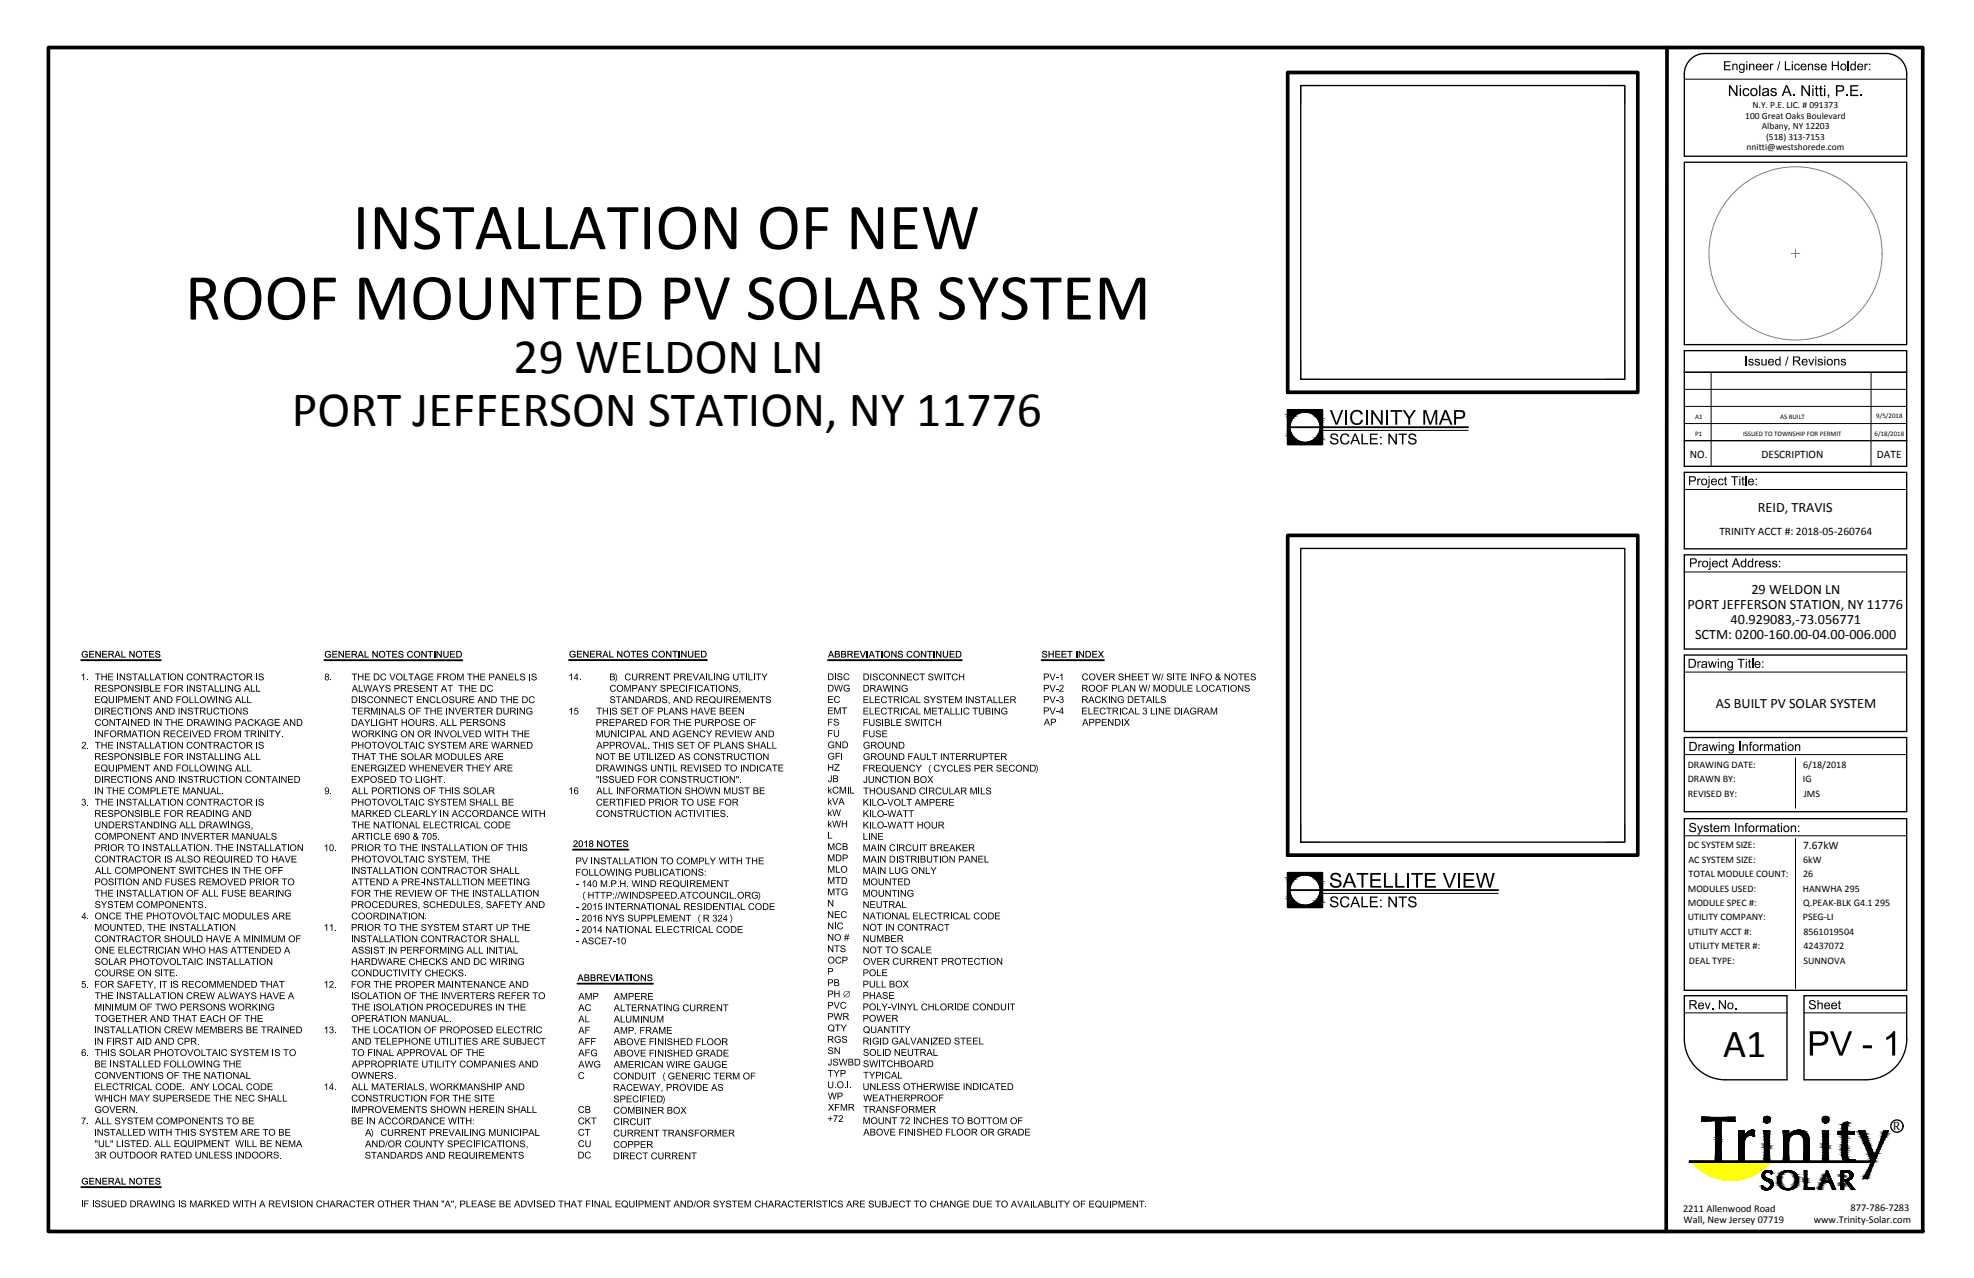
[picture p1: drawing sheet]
<svg xmlns="http://www.w3.org/2000/svg" width="432mm" height="279mm" viewBox="0 0 432 279" stroke-linecap="round" stroke-linejoin="round" font-family="sans-serif">
<defs><g id="words">
<g font-size="14.5">
<text x="77.1" y="54.5">INSTALLATION OF NEW</text>
<text x="40.5" y="69.8">ROOF MOUNTED PV SOLAR SYSTEM</text>
</g>
<g font-size="10.8">
<text x="112.4" y="81.6">29 WELDON LN</text>
<text x="63.8" y="93.2">PORT JEFFERSON STATION, NY 11776</text>
</g>
<text font-size="8.7" x="376.9" y="231">A1</text>
<text font-size="3.5" x="414.1" y="247.1">R</text>
<g font-size="3.1">
<text x="384.5" y="111.9">REID, TRAVIS</text>
<text x="383.1" y="129.9">29 WELDON LN</text>
<text x="369.2" y="133.2">PORT JEFFERSON STATION, NY 11776</text>
<text x="378.6" y="136.5">40.929083,-73.056771</text>
<text x="370.8" y="139.8">SCTM: 0200-160.00-04.00-006.000</text>
<text x="375.3" y="154.8">AS BUILT PV SOLAR SYSTEM</text>
</g>
<g font-size="2.5">
<text x="369.6" y="100.2">NO.</text>
<text x="385.3" y="100.2">DESCRIPTION</text>
<text x="410.6" y="100.2">DATE</text>
<text x="376.1" y="117">TRINITY ACCT #: 2018-05-260764</text>
<text x="394.4" y="185.6">7.67kW</text>
</g>
<g font-size="2.3">
<text x="368.2" y="264.9">2211 Allenwood Road</text>
<text x="368.3" y="267.4">Wall, New Jersey 07719</text>
<text x="396.8" y="267.3">www.Trinity-Solar.com</text>
<text x="404.8" y="264.8">877-786-7283</text>
</g>
<g font-size="2.2">
<text x="369.2" y="167.9">DRAWING DATE:</text>
<text x="394.4" y="167.8">6/18/2018</text>
<text x="369.2" y="171.1">DRAWN BY:</text>
<text x="394.4" y="171.1">IG</text>
<text x="369.2" y="174.2">REVISED BY:</text>
<text x="394.6" y="174.2">JMS</text>
<text x="369.2" y="185.4">DC SYSTEM SIZE:</text>
<text x="369.3" y="188.6">AC SYSTEM SIZE:</text>
<text x="369.4" y="191.7">TOTAL MODULE COUNT:</text>
<text x="394.4" y="191.7">26</text>
<text x="394.4" y="188.6">6kW</text>
<text x="369.2" y="194.9">MODULES USED:</text>
<text x="394.4" y="194.9">HANWHA 295</text>
<text x="394.4" y="198">Q.PEAK-BLK G4.1 295</text>
<text x="369.2" y="198.1">MODULE SPEC #:</text>
<text x="369.2" y="201.2">UTILITY COMPANY:</text>
<text x="394.4" y="201.2">PSEG-LI</text>
<text x="369.2" y="204.4">UTILITY ACCT #:</text>
<text x="369.4" y="207.6">UTILITY METER #:</text>
<text x="394.5" y="204.4">8561019504</text>
<text x="394.5" y="207.6">42437072</text>
<text x="369.4" y="210.7">DEAL TYPE:</text>
<text x="394.5" y="210.7">SUNNOVA</text>
</g>
<g font-size="2.1">
<text x="383.4" y="23.6">N.Y. P.E. LIC. # 091373</text>
<text x="381.8" y="25.9">100 Great Oaks Boulevard</text>
<text x="385.4" y="28.2">Albany, NY 12203</text>
<text x="382.1" y="32.8">nnitti@westshorede.com</text>
<text x="386.3" y="30.5">(518) 313-7153</text>
</g>
<g font-size="1.5">
<text x="370.8" y="91.5">A1</text>
<text x="370.8" y="95.3">P1</text>
<text x="381.3" y="95.3">ISSUED TO TOWNSHIP FOR PERMIT</text>
<text x="389.4" y="91.5">AS BUILT</text>
<text x="410" y="95.2">6/18/2018</text>
<text x="410.4" y="91.5">9/5/2018</text>
</g>
</g></defs>
<g fill="#000" stroke="#000" stroke-width=".22">
<path d="M369.6 253.9h40zM369.6 253.9h40v.2zM372.2 245.1h.3zM379.2 245.1h.3zM377.7 244.3h1.8zM380.4 253.8h1.1zM380.4 254h.1zM381.4 247.3h.1zM382.4 247.5h1.3zM382.6 247.3h1.2zM383 247.2h.7zM383.1 247.1h.5z"/>
<path d="M383.2 247.1h.4zM383.2 247.1h.3zM383.2 248.2h.5zM383.3 247.1h.1zM385.5 256.9h.5zM385.5 256.7h.5zM386 258h1.3zM386.1 258h1.3zM386.2 256h1.2zM386.2 256h1.1zM386.3 258.1h1.2zM386.6 259.9h.7z"/>
<path d="M386.8 256.2h.8zM386.8 258.3h.9zM386.9 258.4h.8zM387 258.5h.8zM386.8 247.3l.3-.1zM390.1 254h.1zM391.2 254h.1zM391.1 247.3h.2zM393.4 247.1h.2zM394.6 254h.1zM395 256h.3zM396.4 259.8l.4-.1z"/>
<path d="M398.3 258.9h.3zM398.7 253.9h.3zM399.8 258.2h.9zM399.7 247.3l.3-.1zM402.1 247.4h.2zM402.1 248h.1zM403.5 256h.9zM403.7 257.9h.9zM403.8 256h.5zM403.8 257.9h.8zM403.9 256h.3zM404.2 256.3h.8z"/>
<path d="M404.3 257.8h.5zM404.5 256.4h.6zM404.5 254.1h.3zM404.5 256.4h.7zM404.6 256.5h.6zM404.7 248h.9zM404.8 247.4h.8zM405.3 247.4h.3zM405.6 253.6h.2zM407.6 247.3h.3zM412.8 247.3l.2-.1zM385.8 260h1.1z"/>
<path d="M386.2 260.1h.4zM394.7 260h.5zM395.8 260h1zM397.8 260h.1zM400.9 260h.1zM402.7 260h.1zM405 260h.1z"/>
<path d="M281.7 93.4l.4 .5v-.5zM281.7 93.4l.4 .5h-.4z"/>
<path d="M281.7 92.9l.4 .5v-.5zM281.7 92.9l.4 .5h-.4z"/>
<path d="M281.7 93.9l.6 .5-.2-.5zM281.7 93.9l.6 .5h-.6z"/>
<path d="M281.7 92.4l.4 .5 .2-.5zM281.7 92.4l.4 .5h-.4z"/>
<path d="M281.7 94.4l.8 .5-.2-.5zM281.7 94.4l.8 .5h-.8z"/>
<path d="M281.7 91.9l.6 .5 .2-.5zM281.7 91.9l.6 .5h-.6z"/>
<path d="M281.7 94.9l1.1 .5-.3-.5zM281.7 94.9l1.1 .5h-1.1z"/>
<path d="M281.7 91.4l.8 .5 .3-.5zM281.7 91.4l.8 .5h-.8z"/>
<path d="M281.7 95.4l1.4 .4-.3-.4zM281.7 95.4l1.4 .4h-1.4z"/>
<path d="M281.7 91l1.1 .4 .3-.4zM281.7 91l1.1 .4h-1.1z"/>
<path d="M281.7 95.8l1.8 .3-.4-.3zM281.7 95.8l1.8 .3h-1.8z"/>
<path d="M281.7 90.7l1.4 .3 .4-.3zM281.7 90.7l1.4 .3h-1.4z"/>
<path d="M281.7 96.1l2.2 .3-.4-.3zM281.7 96.1l2.2 .3h-2.2z"/>
<path d="M281.7 90.4l1.8 .3 .4-.3zM281.7 90.4l1.8 .3h-1.8z"/>
<path d="M281.7 96.4l2.7 .2-.5-.2zM281.7 96.4l2.7 .2h-2.7z"/>
<path d="M281.7 90.2l2.2 .2 .5-.2zM281.7 90.2l2.2 .2h-2.2z"/>
<path d="M281.7 96.6l3.2 .1zM281.7 96.6l3.2 .1z"/>
<path d="M281.7 90.1l2.7 .1 .5-.1zM281.7 90.1l2.7 .1h-2.7z"/>
<path d="M281.7 96.7h3.8zM281.7 96.7h3.8z"/>
<path d="M281.7 90h3.8zM281.7 90l3.2 .1z"/>
<path d="M281.7 89.6l7.5 .4v-.4zM281.7 89.6l7.5 .4h-7.5z"/>
<path d="M285.5 90l3.7 .1zM285.5 90l3.7 .1z"/>
<path d="M286 90.1l3.2 .1v-.1zM286 90.1l3.2 .1z"/>
<path d="M286.5 90.2l2.7 .2v-.2zM286.5 90.2l2.7 .2h-2.2z"/>
<path d="M287 90.4l2.2 .3v-.3zM287 90.4l2.2 .3h-1.8z"/>
<path d="M287.4 90.7l1.8 .3v-.3zM287.4 90.7l1.8 .3h-1.4z"/>
<path d="M287.8 91l1.4 .4v-.4zM287.8 91l1.4 .4h-1z"/>
<path d="M288.2 91.4l1 .5v-.5zM288.2 91.4l1 .5h-.8z"/>
<path d="M288.4 91.9l.8 .5v-.5zM288.4 91.9l.8 .5h-.5z"/>
<path d="M288.7 92.4l.5 .5v-.5zM288.7 92.4l.5 .5h-.4z"/>
<path d="M288.8 92.9l.4 .5v-.5zM288.8 92.9l.4 .5h-.4z"/>
<path d="M288.8 93.4l.4 .5v-.5zM288.8 93.4l.4 .5h-.4z"/>
<path d="M288.8 93.9l.4 .5v-.5zM288.8 93.9l.4 .5h-.5z"/>
<path d="M288.7 94.4l.5 .5v-.5zM288.7 94.4l.5 .5h-.8z"/>
<path d="M288.4 94.9l.8 .5v-.5zM288.4 94.9l.8 .5h-1z"/>
<path d="M288.2 95.4l1 .4v-.4zM288.2 95.4l1 .4h-1.4z"/>
<path d="M287.8 95.8l1.4 .3v-.3zM287.4 96.1l.4-.3 1.4 .3z"/>
<path d="M287.4 96.1l1.8 .3v-.3zM287 96.4l.4-.3 1.8 .3z"/>
<path d="M287 96.4l2.2 .2v-.2zM286.5 96.6l.5-.2 2.2 .2z"/>
<path d="M286.5 96.6l2.7 .1zM286 96.7h3.2z"/>
<path d="M286 96.7h3.2zM285.5 96.7h3.7z"/>
<path d="M281.7 96.7l7.5 .5v-.5zM281.7 96.7l7.5 .5h-7.5z"/>
<path d="M281.7 194.6l.4 .5v-.5zM281.7 194.6l.4 .5h-.4z"/>
<path d="M281.7 194.1l.4 .5v-.5zM281.7 194.1l.4 .5h-.4z"/>
<path d="M281.7 195.1l.6 .5-.2-.5zM281.7 195.1l.6 .5h-.6z"/>
<path d="M281.7 193.6l.4 .5 .2-.5zM281.7 193.6l.4 .5h-.4z"/>
<path d="M281.7 195.6l.8 .5-.2-.5zM281.7 195.6l.8 .5h-.8z"/>
<path d="M281.7 193.1l.6 .5 .2-.5zM281.7 193.1l.6 .5h-.6z"/>
<path d="M281.7 196.1l1.1 .5-.3-.5zM281.7 196.1l1.1 .5h-1.1z"/>
<path d="M281.7 192.6l.8 .5 .3-.5zM281.7 192.6l.8 .5h-.8z"/>
<path d="M281.7 196.6l1.4 .4-.3-.4zM281.7 196.6l1.4 .4h-1.4z"/>
<path d="M281.7 192.2l1.1 .4 .3-.4zM281.7 192.2l1.1 .4h-1.1z"/>
<path d="M281.7 197l1.8 .3-.4-.3zM281.7 197l1.8 .3h-1.8z"/>
<path d="M281.7 191.9l1.4 .3 .4-.3zM281.7 191.9l1.4 .3h-1.4z"/>
<path d="M281.7 197.3l2.2 .3-.4-.3zM281.7 197.3l2.2 .3h-2.2z"/>
<path d="M281.7 191.6l1.8 .3 .4-.3zM281.7 191.6l1.8 .3h-1.8z"/>
<path d="M281.7 197.6l2.7 .2-.5-.2zM281.7 197.6l2.7 .2h-2.7z"/>
<path d="M281.7 191.4l2.2 .2 .5-.2zM281.7 191.4l2.2 .2h-2.2z"/>
<path d="M281.7 197.8l3.2 .1zM281.7 197.8l3.2 .1h-3.2z"/>
<path d="M281.7 191.3l2.7 .1 .5-.1zM281.7 191.3l2.7 .1h-2.7z"/>
<path d="M281.7 197.9h3.8zM281.7 197.9h3.8z"/>
<path d="M281.7 191.2h3.8zM281.7 191.2l3.2 .1z"/>
<path d="M281.7 190.8l7.5 .4v-.4zM281.7 190.8l7.5 .4h-7.5z"/>
<path d="M285.5 191.2l3.7 .1zM285.5 191.2l3.7 .1z"/>
<path d="M286 191.3l3.2 .1v-.1zM286 191.3l3.2 .1z"/>
<path d="M286.5 191.4l2.7 .2v-.2zM286.5 191.4l2.7 .2h-2.2z"/>
<path d="M287 191.6l2.2 .3v-.3zM287 191.6l2.2 .3h-1.8z"/>
<path d="M287.4 191.9l1.8 .3v-.3zM287.4 191.9l1.8 .3h-1.4z"/>
<path d="M287.8 192.2l1.4 .4v-.4zM287.8 192.2l1.4 .4h-1z"/>
<path d="M288.2 192.6l1 .5v-.5zM288.2 192.6l1 .5h-.8z"/>
<path d="M288.4 193.1l.8 .5v-.5zM288.4 193.1l.8 .5h-.5z"/>
<path d="M288.7 193.6l.5 .5v-.5zM288.7 193.6l.5 .5h-.4z"/>
<path d="M288.8 194.1l.4 .5v-.5zM288.8 194.1l.4 .5h-.4z"/>
<path d="M288.8 194.6l.4 .5v-.5zM288.8 194.6l.4 .5h-.4z"/>
<path d="M288.8 195.1l.4 .5v-.5zM288.8 195.1l.4 .5h-.5z"/>
<path d="M288.7 195.6l.5 .5v-.5zM288.7 195.6l.5 .5h-.8z"/>
<path d="M288.4 196.1l.8 .5v-.5zM288.4 196.1l.8 .5h-1z"/>
<path d="M288.2 196.6l1 .4v-.4zM288.2 196.6l1 .4h-1.4z"/>
<path d="M287.8 197l1.4 .3v-.3zM287.4 197.3l.4-.3 1.4 .3z"/>
<path d="M287.4 197.3l1.8 .3v-.3zM287 197.6l.4-.3 1.8 .3z"/>
<path d="M287 197.6l2.2 .2v-.2zM286.5 197.8l.5-.2 2.2 .2z"/>
<path d="M286.5 197.8l2.7 .1v-.1zM286 197.9l.5-.1 2.7 .1z"/>
<path d="M286 197.9h3.2zM285.5 197.9h3.7z"/>
<path d="M281.7 197.9l7.5 .5v-.5zM281.7 197.9l7.5 .5h-7.5z"/>
<path d="M372.2 244.3h1.9zM372.2 244.3h1.9z"/>
<path d="M372.2 245.1h.3zM372.2 245.1h.4z"/>
<path d="M372.3 245.1h.6zM372.3 245.1h.3z"/>
<path d="M372.3 245h1.4zM372.3 245l.6 .1z"/>
<path d="M372.2 244.3h1.9zM372.2 244.3h1.9z"/>
<path d="M372.2 244.3h3.7zM372.2 244.3h3.7z"/>
<path d="M372.3 245h2.2zM372.3 245h1.4z"/>
<path d="M375.2 253.9h.3zM375.2 253.9h.3z"/>
<path d="M372.3 245h2.9zM372.3 245h3z"/>
<path d="M372.3 245h2.9zM372.3 245h2.2z"/>
<path d="M375.3 245h4.2zM375.3 245h4.2z"/>
<path d="M375.2 253.9h.7zM375.2 253.9h.3zM375.2 253.9h.3z"/>
<path d="M375.3 247.9h1.2zM375.3 247.9h1.2zM375.3 247.9h1.2zM375.3 247.9h1.2z"/>
<path d="M375.3 247.9l1.2 .1zM375.3 247.9l1.2 .1zM375.3 248h1.2zM375.3 248h1.2z"/>
<path d="M375.3 248l1.2 .1v-.1zM375.3 248l1.2 .1h-1.2zM375.3 248.1h1.2zM375.3 248.1h1.2z"/>
<path d="M375.3 248.1l1.2 .2v-.2zM375.3 248.1l1.2 .2h-1.2zM375.3 248.3h1.2zM375.3 248.3h1.2z"/>
<path d="M375.3 248.3l1.2 .2v-.2zM375.3 248.3l1.2 .2h-1.2zM375.3 248.5h1.2zM375.3 248.5h1.2z"/>
<path d="M375.3 248.5l1.2 .2v-.2zM375.3 248.5l1.2 .2h-1.2zM375.3 248.7h1.2zM375.3 248.7h1.2z"/>
<path d="M375.3 248.7l1.2 .4v-.4zM375.3 248.7l1.2 .4h-1.2zM375.3 249.1h1.2zM375.3 249.1h1.2z"/>
<path d="M375.3 249.1l1.2 .5v-.5zM375.3 249.1l1.2 .5h-1.2zM375.3 249.6h1.2zM375.3 249.6h1.2z"/>
<path d="M375.3 249.6l1.2 .2v-.2zM375.3 249.6l1.2 .2h-1.2zM375.3 249.8h1.2zM375.3 249.8h1.2z"/>
<path d="M375.3 249.8l1.2 .2v-.2zM375.3 249.8l1.2 .2h-1.2zM375.3 250h1.2zM375.3 250h1.2z"/>
<path d="M375.3 250l1.2 .1v-.1zM375.3 250l1.2 .1h-1.2zM375.3 250.1h1.2zM375.3 250.1h1.2z"/>
<path d="M375.3 250.1l1.2 .1v-.1zM375.3 250.1l1.2 .1h-1.2zM375.3 250.2h1.2zM375.3 250.2h1.2z"/>
<path d="M375.3 250.2l1.2 .1zM375.3 250.2l1.2 .1zM375.3 250.3h1.2zM375.3 250.3h1.2z"/>
<path d="M375.3 250.3h1.2zM375.3 250.3h1.2zM375.3 250.3h1.2zM375.3 250.3h1.2z"/>
<path d="M375.3 250.3l1.2 1.9v-1.9zM375.3 250.3l1.2 1.9h-1.2zM375.3 252.2h1.2zM375.3 252.2h1.2z"/>
<path d="M375.3 245l1.2 2.9v-2.9zM375.3 245l1.2 2.9h-1.2zM375.3 247.9h1.2zM375.3 247.9h1.2z"/>
<path d="M375.3 252.2l1.3 1.7-.1-1.7zM375.3 252.2l1.3 1.7h-1.4z"/>
<path d="M375.9 253.9h.7zM375.9 253.9h.7z"/>
<path d="M376.2 253.9l.4 .1zM376.2 253.9l.4 .1z"/>
<path d="M372.3 244.5l7.2 .2v-.2zM372.3 244.5l7.2 .2h-7.2z"/>
<path d="M372.3 244.7h7.2zM372.3 244.7h7.2z"/>
<path d="M372.3 244.7l7.2 .2v-.2zM372.3 244.7l7.2 .2h-7.2zM372.3 244.9h7.2zM372.3 244.9h7.2z"/>
<path d="M372.3 244.9l7.2 .1zM372.3 244.9l7.2 .1z"/>
<path d="M376.5 245h3zM376.5 245h3z"/>
<path d="M377.3 245h2.2zM377.3 245h2.2z"/>
<path d="M377.7 244.3h1.8zM377.7 244.3h1.8z"/>
<path d="M377.7 244.3h1.8zM375.9 244.3h3.6z"/>
<path d="M372.3 244.3l7.2 .2v-.2zM372.3 244.3l7.2 .2h-7.2zM372.3 244.5h7.2zM372.3 244.5h7.2z"/>
<path d="M378.1 245l1.4 .1zM378.1 245l1.4 .1z"/>
<path d="M378.8 245.1h.7zM378.8 245.1h.7z"/>
<path d="M380.4 247.3h.5zM380.4 247.3h.5z"/>
<path d="M380.4 248.6h1.1zM380.4 248.6h1.1z"/>
<path d="M380.4 247.3h.1zM380.4 247.3h.1z"/>
<path d="M380.4 247.3h.2zM380.4 247.3h.2z"/>
<path d="M380.4 254h.1zM380.4 254h.2z"/>
<path d="M380.4 254h.1zM380.4 254h.1z"/>
<path d="M380.4 254h.2zM380.4 254h.2z"/>
<path d="M380.4 247.3h.2zM380.4 247.3h.2z"/>
<path d="M380.4 247.3h.2zM380.4 247.3h.2z"/>
<path d="M380.4 247.3h.3zM380.4 247.3h.3z"/>
<path d="M380.4 253.9h.3zM380.4 253.9h.3z"/>
<path d="M380.4 253.9h.3zM380.4 253.9l.2 .1z"/>
<path d="M380.4 253.9h.3zM380.4 253.9h.4z"/>
<path d="M380.4 247.3h.3zM380.4 247.3h.3z"/>
<path d="M380.4 253.9h.4zM380.4 253.9h.4z"/>
<path d="M380.4 247.3h.4zM380.4 247.3h.4z"/>
<path d="M380.4 253.9h.4zM380.4 253.9h.4z"/>
<path d="M380.4 247.3h.4zM380.4 247.3h.4z"/>
<path d="M380.4 247.3h.5zM380.4 247.3h.5z"/>
<path d="M380.4 253.9h.5zM380.4 253.9h.5z"/>
<path d="M380.4 253.9h.5zM380.4 253.9h.4z"/>
<path d="M380.4 247.3h.5zM380.4 247.3h.5z"/>
<path d="M380.4 253.9h.5zM380.4 253.9h.6z"/>
<path d="M380.4 247.3h.5zM380.4 247.3h.5z"/>
<path d="M380.4 248.1l1.1 .1zM380.4 248.1l1.1 .1z"/>
<path d="M380.4 248.2h1.1zM380.4 248.2h1.1z"/>
<path d="M380.4 248.2l1.1 .1zM380.4 248.2l1.1 .1z"/>
<path d="M380.4 248.3h1.1zM380.4 248.3h1.1z"/>
<path d="M380.4 248.3l1.1 .1zM380.4 248.3l1.1 .1z"/>
<path d="M380.4 248.4h1.1zM380.4 248.4h1.1z"/>
<path d="M380.4 248.4h1.1zM380.4 248.4h1.1z"/>
<path d="M380.4 248.4l1.1 .1zM380.4 248.4l1.1 .1z"/>
<path d="M380.4 248.5h1.1zM380.4 248.5h1.1zM380.4 248.5h1.1zM380.4 248.5h1.1z"/>
<path d="M380.4 248.5l1.1 .1zM380.4 248.5l1.1 .1zM380.4 248.6h1.1zM380.4 248.6h1.1zM380.4 248.6h1.1zM380.4 248.6h1.1zM380.4 248.6h1.1zM380.4 248.6h1.1zM380.4 248.6h1.1zM380.4 248.6h1.1zM380.4 248.6h1.1zM380.4 248.6h1.1zM380.4 248.6h1.1zM380.4 248.6h1.1z"/>
<path d="M380.4 247.7l1.1 .1zM380.4 247.7l1.1 .1z"/>
<path d="M380.4 247.8l1.1 .1zM380.4 247.8l1.1 .1z"/>
<path d="M380.4 247.9h1.1zM380.4 247.9h1.1z"/>
<path d="M380.4 247.9l1.1 .1zM380.4 247.9l1.1 .1z"/>
<path d="M380.4 248h1.1zM380.4 248h1.1z"/>
<path d="M380.4 248l1.1 .1zM380.4 248l1.1 .1z"/>
<path d="M380.4 248.1h1.1zM380.4 248.1h1.1z"/>
<path d="M380.4 248.1h1.1zM380.4 248.1h1.1z"/>
<path d="M380.4 248.6h1.1zM380.4 248.6h1.1zM380.4 248.6h1.1zM380.4 248.6h1.1z"/>
<path d="M380.4 249.9l1.1 .1zM380.4 249.9l1.1 .1z"/>
<path d="M380.4 250h1.1zM380.4 250h1.1z"/>
<path d="M380.4 250l1.1 .1zM380.4 250l1.1 .1z"/>
<path d="M380.4 250.1h1.1zM380.4 250.1h1.1z"/>
<path d="M380.4 250.1l1.1 .1zM380.4 250.1l1.1 .1z"/>
<path d="M380.4 250.2h1.1zM380.4 250.2h1.1z"/>
<path d="M380.4 250.2h1.1zM380.4 250.2h1.1z"/>
<path d="M380.4 250.2h1.1zM380.4 250.2h1.1z"/>
<path d="M380.4 250.2l1.1 .1zM380.4 250.2l1.1 .1z"/>
<path d="M380.4 250.3h1.1zM380.4 250.3h1.1z"/>
<path d="M380.4 250.3h1.1zM380.4 250.3h1.1z"/>
<path d="M380.4 250.3l1.1 .1zM380.4 250.3l1.1 .1zM380.4 250.4h1.1zM380.4 250.4h1.1z"/>
<path d="M380.4 250.4h1.1zM380.4 250.4h1.1z"/>
<path d="M380.4 250.4h1.1zM380.4 250.4h1.1z"/>
<path d="M380.4 250.4l1.1 .1zM380.4 250.4l1.1 .1z"/>
<path d="M380.4 250.5h1.1zM380.4 250.5h1.1z"/>
<path d="M380.4 250.5h1.1zM380.4 250.5h1.1z"/>
<path d="M380.4 250.5h1.1zM380.4 250.5h1.1z"/>
<path d="M380.4 250.5l1.1 .1zM380.4 250.5l1.1 .1z"/>
<path d="M380.4 250.6h1.1zM380.4 250.6h1.1zM380.4 250.6h1.1zM380.4 250.6h1.1zM380.4 250.6h1.1zM380.4 250.6h1.1z"/>
<path d="M380.4 250.6h1.1zM380.4 250.6h1.1z"/>
<path d="M380.4 250.6l1.1 .2v-.2zM380.4 250.6l1.1 .2h-1.1zM380.4 250.8h1.1zM380.4 250.8h1.1z"/>
<path d="M380.4 250.8l1.1 .3v-.3zM380.4 250.8l1.1 .3h-1.1zM380.4 251.1h1.1zM380.4 251.1h1.1z"/>
<path d="M380.4 251.1l1.1 .2v-.2zM380.4 251.1l1.1 .2h-1.1zM380.4 251.3h1.1zM380.4 251.3h1.1z"/>
<path d="M380.4 251.3l1.1 .2v-.2zM380.4 251.3l1.1 .2h-1.1z"/>
<path d="M380.4 251.5h1.1zM380.4 251.5h1.1z"/>
<path d="M380.4 251.5l1.1 .1v-.1zM380.4 251.5l1.1 .1h-1.1z"/>
<path d="M380.4 251.6l1.1 .1zM380.4 251.6l1.1 .1z"/>
<path d="M380.4 251.7l1.1 .1v-.1zM380.4 251.7l1.1 .1h-1.1z"/>
<path d="M380.4 251.8l1.1 .1zM380.4 251.8l1.1 .1z"/>
<path d="M380.4 251.9l1.1 .1v-.1zM380.4 251.9l1.1 .1h-1.1z"/>
<path d="M380.4 252h1.1zM380.4 252h1.1z"/>
<path d="M380.4 252l1.1 .1zM380.4 252l1.1 .1z"/>
<path d="M380.4 252.1l1.1 .1zM380.4 252.1l1.1 .1z"/>
<path d="M380.4 252.2l1.1 .1zM380.4 252.2l1.1 .1z"/>
<path d="M380.4 252.3l1.1 .1zM380.4 252.3l1.1 .1z"/>
<path d="M380.4 252.4h1.1zM380.4 252.4h1.1z"/>
<path d="M380.4 252.4l1.1 .2v-.2zM380.4 252.4l1.1 .2h-1.1zM380.4 252.6h1.1zM380.4 252.6h1.1z"/>
<path d="M380.4 252.6l1.1 .1v-.1zM380.4 252.6l1.1 .1h-1.1z"/>
<path d="M380.4 252.7h1.1zM380.4 252.7h1.1z"/>
<path d="M380.4 252.7l1.1 .1zM380.4 252.7l1.1 .1z"/>
<path d="M380.4 252.8l1.1 .1zM380.4 252.8l1.1 .1z"/>
<path d="M380.4 252.9h1.1zM380.4 252.9h1.1z"/>
<path d="M380.4 252.9l1.1 .1zM380.4 252.9l1.1 .1zM380.4 253h1.1zM380.4 253h1.1z"/>
<path d="M380.4 253l1.1 .1zM380.4 253l1.1 .1z"/>
<path d="M380.4 253.1h1.1zM380.4 253.1h1.1z"/>
<path d="M380.4 247.5l1.1 .1zM380.4 247.5l1.1 .1z"/>
<path d="M380.4 247.6h1.1zM380.4 247.6h1.1z"/>
<path d="M380.4 247.6l1.1 .1zM380.4 247.6l1.1 .1z"/>
<path d="M380.4 247.7h1.1zM380.4 247.7h1.1zM380.4 247.7h1.1zM380.4 247.7h1.1z"/>
<path d="M381.5 248.6h.4zM381.5 248.6h.4z"/>
<path d="M380.4 248.6h1.1zM380.4 248.6h1.1z"/>
<path d="M380.4 249.7h1.1zM380.4 249.7h1.1z"/>
<path d="M380.4 249.7l1.1 .1zM380.4 249.7l1.1 .1z"/>
<path d="M380.4 249.8h1.1zM380.4 249.8h1.1z"/>
<path d="M380.4 249.8h1.1zM380.4 249.8l1.1 .1z"/>
<path d="M380.4 253.1l1.1 .1zM380.4 253.1l1.1 .1z"/>
<path d="M380.4 253.2l1.1 .1zM380.4 253.2l1.1 .1z"/>
<path d="M380.4 253.3h1.1zM380.4 253.3h1.1z"/>
<path d="M380.4 253.3l1.1 .1zM380.4 253.3l1.1 .1z"/>
<path d="M380.4 253.4h1.1zM380.4 253.4h1.1z"/>
<path d="M380.4 253.4l1.1 .1zM380.4 253.4l1.1 .1z"/>
<path d="M380.4 253.5h1.1zM380.4 253.5h1.1zM380.4 253.5h1.1zM380.4 253.5h1.1z"/>
<path d="M380.4 253.5l1.1 .1zM380.4 253.5l1.1 .1z"/>
<path d="M380.4 253.6l1.1 .1zM380.4 253.6l1.1 .1z"/>
<path d="M380.4 253.7h1.1zM380.4 253.7h1.1z"/>
<path d="M381.4 247.3h.1zM381.3 247.3h.2z"/>
<path d="M381.3 247.3h.2zM381.3 247.3h.2z"/>
<path d="M381.3 247.3h.2zM381.2 247.3h.3z"/>
<path d="M381.2 247.3h.3zM381.2 247.3h.3z"/>
<path d="M381.2 247.3h.3zM381.2 247.3h.3z"/>
<path d="M381.2 247.3h.3zM381.1 247.3h.4z"/>
<path d="M381.1 247.3h.4zM381.1 247.3h.4z"/>
<path d="M381.1 247.3h.4zM381 247.3h.5z"/>
<path d="M381 247.3h.5zM381 247.3h.5z"/>
<path d="M381 247.3h.5zM380.9 247.3h.6z"/>
<path d="M380.4 247.3h1.1zM380.4 247.3h1.1z"/>
<path d="M380.4 247.3l1.1 .1zM380.4 247.3l1.1 .1z"/>
<path d="M380.4 247.4h1.1zM380.4 247.4h1.1z"/>
<path d="M380.4 247.4h1.1zM380.4 247.4l1.1 .1z"/>
<path d="M380.4 249.6h1.1zM380.4 249.6l1.1 .1z"/>
<path d="M380.4 253.7l1.1 .1zM380.4 253.7l1.1 .1zM380.4 253.8h1.1z"/>
<path d="M380.4 253.8h1.1zM380.4 253.8h1.1z"/>
<path d="M380.4 253.8l1.1 .1zM380.4 253.8l1.1 .1z"/>
<path d="M380.4 253.9h1.1zM380.4 253.9h1.1z"/>
<path d="M381 253.9h.5zM381 253.9h.5z"/>
<path d="M381 253.9h.5zM381 253.9h.5z"/>
<path d="M381 253.9h.5zM381 253.9h.5z"/>
<path d="M381.1 253.9h.4zM381.1 253.9h.4z"/>
<path d="M381.1 253.9h.4zM381.1 253.9h.4z"/>
<path d="M381.2 253.9h.3zM381.2 253.9h.3z"/>
<path d="M381.2 253.9h.3zM381.2 253.9h.3z"/>
<path d="M381.3 253.9l.2 .1zM381.3 253.9l.2 .1z"/>
<path d="M381.3 254h.2zM381.3 254h.2z"/>
<path d="M381.3 254h.2zM381.3 254h.2z"/>
<path d="M381.4 254h.1zM381.4 254h.1z"/>
<path d="M380.4 249.5h1.1zM380.4 249.5l1.1 .1zM380.4 249.6h1.1zM380.4 249.6h1.1z"/>
<path d="M380.4 249.4h1.2zM380.4 249.4l1.1 .1zM380.4 249.5h1.1zM380.4 249.5h1.1z"/>
<path d="M380.4 249.3l1.2 .1zM380.4 249.3l1.2 .1z"/>
<path d="M380.4 249.4h1.2zM380.4 249.4h1.2z"/>
<path d="M380.4 249.2h1.2zM380.4 249.2h1.2z"/>
<path d="M380.4 249.2h1.2zM380.4 249.2l1.2 .1z"/>
<path d="M380.4 249.1h1.3zM380.4 249.1h1.3z"/>
<path d="M380.4 249.1h1.3zM380.4 249.1l1.2 .1z"/>
<path d="M380.4 249h1.3zM380.4 249l1.3 .1z"/>
<path d="M380.4 248.9l1.3 .1zM380.4 248.9l1.3 .1z"/>
<path d="M380.4 249h1.3zM380.4 249h1.3z"/>
<path d="M380.4 248.8h1.4zM380.4 248.8l1.3 .1z"/>
<path d="M380.4 248.8h1.4zM380.4 248.8h1.4z"/>
<path d="M380.4 248.8h1.4zM380.4 248.8h1.4z"/>
<path d="M380.4 248.7h1.5zM380.4 248.7l1.4 .1z"/>
<path d="M380.4 248.7h1.5zM380.4 248.7h1.5z"/>
<path d="M380.4 248.6h1.5zM380.4 248.6h1.5z"/>
<path d="M380.4 248.6h1.5zM380.4 248.6l1.5 .1z"/>
<path d="M381.5 248.6h.5zM381.5 248.6h.4z"/>
<path d="M381.5 248.5h.5zM381.5 248.5l.5 .1z"/>
<path d="M381.6 248.4h.5zM381.6 248.4l.4 .1zM381.5 248.5h.5zM381.5 248.5h.5z"/>
<path d="M381.6 248.4h.6zM381.6 248.4h.5z"/>
<path d="M381.6 248.4h.7zM381.6 248.4h.6zM381.6 248.4h.6zM381.6 248.4h.6z"/>
<path d="M381.7 248.3h.6zM381.7 248.3l.6 .1z"/>
<path d="M381.7 248.3h.6zM381.7 248.3h.6z"/>
<path d="M381.7 248.3h.7zM381.7 248.3h.6z"/>
<path d="M381.7 248.3h.8zM381.7 248.3h.7z"/>
<path d="M381.7 248.2h.9zM381.7 248.2h.9z"/>
<path d="M381.7 248.2h.9zM381.7 248.2l.8 .1z"/>
<path d="M381.7 248.2h.9zM381.7 248.2h.9z"/>
<path d="M381.7 248.2h1zM381.7 248.2h.9z"/>
<path d="M381.7 248.2h1.1zM381.7 248.2h1.2z"/>
<path d="M381.7 248.2h1.1zM381.7 248.2h1z"/>
<path d="M381.7 248.2h1.2zM381.7 248.2h1.2z"/>
<path d="M383.3 247.1h.1zM383.3 247.1h.1zM383.3 247.1h.1z"/>
<path d="M383.3 247.1h.1zM383.3 247.1h.1z"/>
<path d="M383.3 247.1h.2zM383.3 247.1h.2z"/>
<path d="M383.3 247.1h.2zM383.3 247.1h.2z"/>
<path d="M383.3 247.1h.2zM383.2 247.1h.3zM383.2 247.1h.3z"/>
<path d="M383.2 247.1h.3zM383.2 247.1h.3z"/>
<path d="M383.2 247.1h.3zM383.2 247.1h.3z"/>
<path d="M383.2 247.1h.3zM383.2 247.1h.3z"/>
<path d="M383.2 247.1h.4zM383.2 247.1h.4zM383.1 247.1h.5z"/>
<path d="M383.1 247.1h.5zM383.1 247.1h.5zM383.1 247.1h.5zM383.1 247.1h.5z"/>
<path d="M383.1 247.1h.5zM383.1 247.1h.5z"/>
<path d="M383.1 247.1h.5zM383.1 247.1h.5zM383.1 247.1h.5z"/>
<path d="M383.1 247.1h.6zM383.1 247.1h.6zM383.1 247.1h.6zM383.1 247.1h.6z"/>
<path d="M383.1 247.1h.6zM383 247.1h.7z"/>
<path d="M383 247.1l.7 .1zM383 247.1l.7 .1zM383 247.2h.7z"/>
<path d="M383 247.2h.7zM383 247.2h.7zM383 247.2h.7zM383 247.2h.7z"/>
<path d="M382 247.9h1.7zM381.9 247.9h1.8z"/>
<path d="M381.9 247.9h1.8zM381.9 247.9h1.8z"/>
<path d="M381.9 247.9l1.8 .1zM381.9 247.9l1.8 .1z"/>
<path d="M381.9 248h1.8zM381.9 248h1.8z"/>
<path d="M381.9 248h1.8zM381.9 248h1.8z"/>
<path d="M381.9 248l1.8 .1zM381.9 248l1.8 .1z"/>
<path d="M381.8 248.1h1.9zM381.8 248.1h1.9z"/>
<path d="M381.8 248.1l1.9 .1zM381.8 248.1l1.9 .1z"/>
<path d="M381.8 248.2h1.9zM381.8 248.2h1.9z"/>
<path d="M382.9 248.2h.8zM382.9 248.2h.8z"/>
<path d="M383 248.2h.7zM383 248.2h.7z"/>
<path d="M383 248.2h.7zM383 248.2h.7z"/>
<path d="M383.1 248.2h.6zM383.1 248.2h.6z"/>
<path d="M383.1 248.2h.6zM383.1 248.2h.6z"/>
<path d="M383.2 248.2h.5zM383.2 248.2h.5zM383.2 248.2h.5z"/>
<path d="M383.3 248.2h.4zM383.3 248.2h.4z"/>
<path d="M383.3 248.2l.4 .1zM383.3 248.2l.4 .1z"/>
<path d="M383.4 248.3h.3zM383.4 248.3h.3zM383.4 248.3h.3zM383.4 248.3h.3z"/>
<path d="M383.4 248.3h.3zM383.4 248.3h.3z"/>
<path d="M383.4 248.3h.3zM383.4 248.3h.3z"/>
<path d="M383.5 248.3h.2zM383.5 248.3h.2z"/>
<path d="M383.5 248.3h.2zM383.5 248.3h.2z"/>
<path d="M383.5 248.3h.2zM383.5 248.3l.2 .1z"/>
<path d="M383 247.2h.7zM383 247.2h.7z"/>
<path d="M382.3 247.6h1.4zM382.3 247.6h1.4z"/>
<path d="M382.3 247.6h1.4zM382.2 247.6h1.5z"/>
<path d="M382.2 247.6h1.5zM382.2 247.6h1.5z"/>
<path d="M382.2 247.6l1.5 .1zM382.2 247.6l1.5 .1z"/>
<path d="M382.2 247.7h1.5zM382.2 247.7h1.5z"/>
<path d="M382.1 247.7h1.6zM382.1 247.7h1.6z"/>
<path d="M382.1 247.7l1.6 .1zM382.1 247.7l1.6 .1z"/>
<path d="M382.1 247.8h1.6zM382.1 247.8h1.6z"/>
<path d="M382 247.8h1.7zM382 247.8l1.7 .1zM382 247.9h1.7zM382 247.9h1.7z"/>
<path d="M383 247.2h.8zM383 247.2h.8z"/>
<path d="M382.5 247.4h1.2zM382.5 247.4h1.2z"/>
<path d="M382.5 247.4l1.2 .1zM382.4 247.5h1.3zM382.4 247.5h1.3z"/>
<path d="M382.4 247.5h1.3zM382.4 247.5h1.3z"/>
<path d="M382.4 247.5h1.3zM382.4 247.5h1.3z"/>
<path d="M382.3 247.5h1.4zM382.3 247.5l1.4 .1z"/>
<path d="M382.9 247.2h.9zM382.9 247.2h.9zM382.9 247.2h.9zM382.9 247.2h.9z"/>
<path d="M382.6 247.3h1.2zM382.6 247.3h1.2z"/>
<path d="M382.6 247.3h1.2zM382.6 247.3h1.2zM382.6 247.3h1.2z"/>
<path d="M382.6 247.3h1.2zM382.5 247.4h1.2z"/>
<path d="M382.9 247.2h.9zM382.9 247.2h.9z"/>
<path d="M382.8 247.2l1 .1zM382.7 247.3h1.1z"/>
<path d="M382.7 247.3h1.1zM382.6 247.3h1.2z"/>
<path d="M382.9 247.2h.9zM382.8 247.2h1z"/>
<path d="M382.8 247.2h1zM382.8 247.2h1zM382.8 247.2h1zM382.8 247.2h1z"/>
<path d="M385.4 259.8h.7zM385.4 259.8h.7z"/>
<path d="M385.5 259.9h1.8zM385.5 259.9h1.8z"/>
<path d="M385.6 256.5h.4zM385.6 256.5h.4zM385.6 256.5h.4zM385.6 256.5h.4z"/>
<path d="M385.5 259.3h.1zM385.5 259.3h.1z"/>
<path d="M385.5 259.3l.2 .2zM385.5 259.3l.2 .2h-.2z"/>
<path d="M385.5 259.5h.2zM385.5 259.5h.2z"/>
<path d="M385.5 259.5l.3 .1zM385.5 259.5l.3 .1z"/>
<path d="M385.5 259.6l.4 .1zM385.5 259.6l.4 .1z"/>
<path d="M385.9 247.3h.3zM385.9 247.3h.3z"/>
<path d="M385.9 253.9h.3zM385.9 253.9h.3z"/>
<path d="M385.4 259.7h.5zM385.4 259.7h.5z"/>
<path d="M385.4 259.7l.7 .1zM385.4 259.7l.7 .1z"/>
<path d="M385.5 256.7h.5zM385.5 256.7h.5zM385.5 256.7h.5zM385.5 256.7h.5z"/>
<path d="M385.5 256.7h.5zM385.5 256.7h.5z"/>
<path d="M385.5 256.7h.5zM385.5 256.7h.5zM385.5 256.7h.5z"/>
<path d="M385.5 256.7l.5 .1zM385.5 256.7l.5 .1z"/>
<path d="M385.5 256.8h.5zM385.5 256.8h.5z"/>
<path d="M385.5 256.8h.5zM385.5 256.8h.5z"/>
<path d="M385.5 256.8h.5zM385.5 256.8h.5zM385.5 256.8h.5zM385.5 256.8h.5z"/>
<path d="M385.5 256.8l.5 .1zM385.5 256.8l.5 .1z"/>
<path d="M385.5 256.9h.5zM385.5 256.9h.5zM385.5 256.9h.5z"/>
<path d="M385.5 256.9h.5zM385.5 256.9h.5z"/>
<path d="M385.5 256.9h.5zM385.5 256.9h.5zM385.5 256.9h.5zM385.5 256.9h.5z"/>
<path d="M385.5 256.9h.5zM385.5 256.9h.5z"/>
<path d="M385.5 256.9l.5 .1zM385.5 256.9l.5 .1z"/>
<path d="M385.5 257h.5zM385.5 257h.5z"/>
<path d="M385.5 257h.5zM385.5 257h.5z"/>
<path d="M385.5 257h.5zM385.5 257h.5zM385.5 257h.5zM385.5 257h.5z"/>
<path d="M385.5 257h.5zM385.5 257h.5z"/>
<path d="M385.5 257l.5 .1zM385.5 257l.5 .1z"/>
<path d="M385.5 257.1h.5zM385.5 257.1h.5z"/>
<path d="M385.6 256.6h.4zM385.6 256.6h.4z"/>
<path d="M385.6 256.6l.4 .1zM385.6 256.6l.4 .1z"/>
<path d="M385.6 256.7h.4zM385.6 256.7h.4z"/>
<path d="M385.6 256.7h.4zM385.5 256.7h.5z"/>
<path d="M385.5 257.1h.5zM385.5 257.1h.5z"/>
<path d="M385.5 257.1h.5zM385.5 257.1h.5z"/>
<path d="M385.6 256.6h.4zM385.6 256.6h.4z"/>
<path d="M385.6 256.6h.4zM385.6 256.6h.4z"/>
<path d="M385.6 256.6h.4zM385.6 256.6h.4z"/>
<path d="M385.6 256.6h.4zM385.6 256.6h.4z"/>
<path d="M385.5 257.1h.5zM385.5 257.1h.5z"/>
<path d="M385.5 257.1l.5 .1zM385.5 257.1l.5 .1z"/>
<path d="M385.5 257.2h.5zM385.5 257.2h.5z"/>
<path d="M385.6 256.5h.4zM385.6 256.5l.4 .1z"/>
<path d="M385.5 257.2h.5zM385.5 257.2h.5z"/>
<path d="M385.5 257.2h.5zM385.5 257.2h.5z"/>
<path d="M385.6 256.5h.4zM385.6 256.5h.4z"/>
<path d="M385.6 256.5h.4zM385.6 256.5h.4z"/>
<path d="M385.5 257.2l.5 .1zM385.5 257.2l.5 .1z"/>
<path d="M385.5 257.3h.6zM385.5 257.3h.6z"/>
<path d="M385.6 256.4l.5 .1zM385.6 256.4l.5 .1z"/>
<path d="M385.6 256.5h.5zM385.6 256.5h.4z"/>
<path d="M385.5 257.3h.6zM385.5 257.3h.6z"/>
<path d="M385.7 256.4h.4zM385.7 256.4h.4z"/>
<path d="M385.7 256.4h.4zM385.7 256.4h.4z"/>
<path d="M385.5 257.3h.6zM385.5 257.3h.6z"/>
<path d="M385.4 259.8h.7zM385.4 259.8h.7z"/>
<path d="M385.7 256.4h.4zM385.7 256.4h.4z"/>
<path d="M385.7 256.4h.4zM385.7 256.4h.4z"/>
<path d="M385.5 257.3h.6zM385.5 257.3h.6z"/>
<path d="M385.5 257.3h.6zM385.5 257.3h.6z"/>
<path d="M385.5 257.3l.6 .1zM385.5 257.3l.6 .1z"/>
<path d="M385.4 259.8h.7zM385.4 259.8h.7z"/>
<path d="M385.7 256.4h.4zM385.7 256.4h.4z"/>
<path d="M385.7 256.4h.4zM385.7 256.4h.4z"/>
<path d="M385.5 257.4h.7zM385.5 257.4h.7z"/>
<path d="M385.4 259.8h.8zM385.4 259.8h.8z"/>
<path d="M385.7 256.3h.5zM385.7 256.3h.5z"/>
<path d="M385.7 256.3h.5zM385.7 256.3l.4 .1z"/>
<path d="M385.5 257.4h.7zM385.5 257.4h.7z"/>
<path d="M385.5 257.4h.7zM385.5 257.4h.7z"/>
<path d="M385.4 259.8h.8zM385.4 259.8h.8z"/>
<path d="M385.9 247.2l.3 .1zM385.9 247.2l.3 .1z"/>
<path d="M385.9 247.3h.6zM385.9 247.3h.6z"/>
<path d="M385.7 256.3h.5zM385.7 256.3h.5z"/>
<path d="M385.6 257.4h.6zM385.6 257.4h.6z"/>
<path d="M385.5 259.8l.7 .1zM385.5 259.8l.7 .1z"/>
<path d="M385.8 256.3h.4zM385.8 256.3h.4z"/>
<path d="M385.8 256.3h.4zM385.8 256.3h.4z"/>
<path d="M385.6 257.4h.7zM385.6 257.4h.7z"/>
<path d="M385.8 256.3h.4zM385.8 256.3h.4z"/>
<path d="M386.2 258.1h1.3zM386.3 258.1h1.2zM386.3 258.1h1.2z"/>
<path d="M385.6 257.4l.7 .1zM385.6 257.4l.7 .1z"/>
<path d="M385.6 257.5h.7zM385.6 257.5h.7z"/>
<path d="M385.5 259.9h.8zM385.5 259.9h.8z"/>
<path d="M385.5 259.9h.8zM385.5 259.9h.8z"/>
<path d="M385.8 256.3h.5zM385.8 256.3h.4zM385.8 256.3h.4zM385.8 256.3h.4z"/>
<path d="M385.6 257.5h.7zM385.6 257.5h.7z"/>
<path d="M385.5 259.9h.9zM385.5 259.9h.9z"/>
<path d="M385.8 256.2h.5zM385.8 256.2h.5z"/>
<path d="M385.8 256.2h.5zM385.8 256.2l.5 .1z"/>
<path d="M385.6 257.5h.7zM385.6 257.5h.7z"/>
<path d="M385.6 257.5h.7zM385.6 257.5h.7z"/>
<path d="M385.9 256.2h.4zM385.9 256.2h.4z"/>
<path d="M386.3 245.5h.3zM386.3 245.5h.3z"/>
<path d="M385.9 256.2h.5zM385.9 256.2h.5z"/>
<path d="M385.9 256.2h.5zM385.9 256.2h.4z"/>
<path d="M385.5 259.9h.9zM385.5 259.9h.9z"/>
<path d="M385.6 257.5h.8zM385.6 257.5h.8z"/>
<path d="M385.6 257.5h.8zM385.6 257.5h.8zM385.6 257.5h.8zM385.6 257.5h.8z"/>
<path d="M385.9 256.2h.5zM385.9 256.2h.5z"/>
<path d="M385.6 257.5l.8 .1zM385.6 257.5l.8 .1z"/>
<path d="M385.6 257.6h.9zM385.6 257.6h.9z"/>
<path d="M385.9 256.2h.5zM385.9 256.2h.5z"/>
<path d="M385.6 257.6h.9zM385.6 257.6h.9z"/>
<path d="M385.9 256.2h.6zM385.9 256.2h.5z"/>
<path d="M386.3 244.1h.3zM386.3 244.1h.3zM386.3 244.1h.3z"/>
<path d="M385.9 253.9h.6zM385.9 253.9h.3zM385.9 253.9h.3z"/>
<path d="M385.6 257.6h.9zM385.6 257.6h.9z"/>
<path d="M385.9 256.2h.6zM385.9 256.2h.6z"/>
<path d="M385.7 257.6h.9zM385.7 257.6h.9z"/>
<path d="M385.7 257.6l.9 .1zM385.7 257.6l.9 .1zM385.7 257.7h.9zM385.7 257.7h.9z"/>
<path d="M385.7 257.7h1zM385.7 257.7h1z"/>
<path d="M386 256.1h.6zM386 256.1h.7z"/>
<path d="M386 256.1h.6zM386 256.1l.5 .1zM385.9 256.2h.6zM385.9 256.2h.6z"/>
<path d="M386.3 244.1h.5zM386.2 244.1h.6zM386.2 244.1h.6zM386.2 244.1h.6z"/>
<path d="M385.7 257.7h1zM385.7 257.7h1z"/>
<path d="M385.7 257.7h1zM385.7 257.7h1z"/>
<path d="M385.7 257.7h1.1zM385.7 257.7h1.1z"/>
<path d="M386.8 259.9h.5zM386.8 259.9h.5z"/>
<path d="M386.2 244.1l.7 .1zM386.1 244.2h.8zM386.1 244.2h.8zM386.1 244.2h.8z"/>
<path d="M386.2 245.4h.6zM386.2 245.4l.4 .1zM386.3 245.5h.3z"/>
<path d="M385.7 257.7h1.1zM385.7 257.7h1.1z"/>
<path d="M385.7 257.7h1.1zM385.7 257.7h1.1z"/>
<path d="M386.7 255.9h.1zM386.7 255.9h.1zM386.7 255.9h.1z"/>
<path d="M386.8 247.3h.3zM386.8 247.3h.3z"/>
<path d="M385.8 257.7l1.1 .1zM385.8 257.7l1.1 .1z"/>
<path d="M386.7 255.9h.1zM386.7 255.9h.1z"/>
<path d="M386.7 255.9h.1zM386.7 255.9h.1z"/>
<path d="M386.7 255.9h.2zM386.7 255.9h.2z"/>
<path d="M386.7 255.9h.2zM386.7 255.9h.2z"/>
<path d="M385.8 257.8h1.1zM385.8 257.8h1.1z"/>
<path d="M386.7 255.9h.2zM386.7 255.9h.2z"/>
<path d="M386.7 255.9h.2zM386.6 255.9h.3zM386.6 255.9h.3zM386.6 255.9h.3z"/>
<path d="M386.1 244.2l.9 .1zM386 244.3h1zM386 244.3h1zM386 244.3h1z"/>
<path d="M386.1 245.4h.8zM386.1 245.4h.7zM386.2 245.4h.6zM386.2 245.4h.6z"/>
<path d="M386.6 255.9h.3zM386.6 255.9h.3zM386.6 255.9h.3zM386.6 255.9h.3z"/>
<path d="M386.6 255.9h.4zM386.6 255.9h.4zM386.6 255.9h.4zM386.6 255.9h.4z"/>
<path d="M385.8 257.8h1.1zM385.8 257.8h1.1z"/>
<path d="M385.8 257.8h1.2zM385.8 257.8h1.2z"/>
<path d="M386.6 255.9h.4zM386.6 255.9h.4zM386.6 255.9h.4zM386.6 255.9h.4z"/>
<path d="M385.8 257.8h1.2zM385.8 257.8h1.2z"/>
<path d="M386.6 255.9h.4zM386.6 255.9h.4zM386.6 255.9h.4zM386.6 255.9h.4z"/>
<path d="M385.8 257.8h1.2zM385.8 257.8h1.2z"/>
<path d="M385.8 257.8h1.2zM385.8 257.8h1.2zM385.8 257.8h1.2zM385.8 257.8h1.2z"/>
<path d="M386.6 255.9h.4zM386.5 255.9h.5zM386.5 255.9h.5zM386.5 255.9h.5z"/>
<path d="M385.8 257.8h1.2zM385.8 257.8h1.2z"/>
<path d="M386 244.3l1.1 .1zM386 244.3l1.1 .1h-1.2zM385.9 244.4h1.2zM385.9 244.4h1.2z"/>
<path d="M386 245.3h1zM386 245.3l.9 .1zM386.1 245.4h.8zM386.1 245.4h.8z"/>
<path d="M386.5 255.9h.5zM386.5 255.9h.5z"/>
<path d="M386.5 255.9h.5zM386.5 255.9h.5z"/>
<path d="M385.8 257.8h1.2zM385.8 257.8h1.2zM385.9 257.8h1.1zM385.9 257.8h1.1z"/>
<path d="M386 249.2l1 .7v-.7zM386 249.2l1 .7h-1zM386 249.9h1zM386 249.9h1z"/>
<path d="M386 249.9h1zM386 249.9h1zM386 249.9h1zM386 249.9h1z"/>
<path d="M386 249.9l1 .1zM386 249.9l1 .1zM386 250h1zM386 250h1z"/>
<path d="M386 250h1zM386 250h1zM386 250h1zM386 250h1z"/>
<path d="M386 250l1 .1zM386 250l1 .1zM386 250.1h1zM386 250.1h1z"/>
<path d="M386 250.1l1 .3v-.3zM386 250.1l1 .3h-1zM386 250.4h1zM386 250.4h1z"/>
<path d="M386 250.4l1 .2v-.2zM386 250.4l1 .2h-1zM386 250.6h1zM386 250.6h1z"/>
<path d="M386 250.6l1 .3v-.3zM386 250.6l1 .3h-1zM386 250.9h1zM386 250.9h1z"/>
<path d="M386 250.9l1 .2v-.2zM386 250.9l1 .2h-1zM386 251.1h1zM386 251.1h1z"/>
<path d="M386 251.1l1 .1zM386 251.1l1 .1zM386 251.2h1zM386 251.2h1z"/>
<path d="M386 251.2l1 .1zM386 251.2l1 .1zM386 251.3h1zM386 251.3h1z"/>
<path d="M386 251.3h1zM386 251.3h1zM386 251.3h1zM386 251.3h1z"/>
<path d="M386 251.3h1zM386 251.3h1zM386 251.3h1zM386 251.3h1z"/>
<path d="M386 251.3l1 .7v-.7zM386 251.3l1 .7h-1zM386 252h1zM386 252h1z"/>
<path d="M386 252l1 .7v-.7zM386 252l1 .7h-1.1zM385.9 252.7h1.1zM385.9 252.7h1.1z"/>
<path d="M386.5 255.9h.5zM386.5 255.9h.5zM386.5 255.9h.5zM386.5 255.9h.5z"/>
<path d="M386.5 255.9h.6zM386.5 255.9h.6zM386.5 255.9h.6zM386.5 255.9h.6z"/>
<path d="M385.7 260h1.3zM385.7 260h1.3zM385.7 260h1.3zM385.7 260h1.3z"/>
<path d="M385.9 248.6l1.1 .6v-.6zM385.9 248.6l1.1 .6h-1zM386 249.2h1zM386 249.2h1z"/>
<path d="M385.9 252.7l1.2 .7-.1-.7zM385.9 252.7l1.2 .7h-1.2zM385.9 253.4h1.2zM385.9 253.4h1.2z"/>
<path d="M386.5 255.9h.6zM386.5 255.9h.6zM386.5 255.9h.6zM386.5 255.9h.6z"/>
<path d="M385.9 257.8h1.2zM385.9 257.8h1.2z"/>
<path d="M385.9 257.8h1.2zM385.9 257.8h1.2z"/>
<path d="M385.9 257.8h1.2zM385.9 257.8h1.2z"/>
<path d="M385.7 260h1.4zM385.7 260h1.4z"/>
<path d="M385.7 260h1.4zM385.7 260h1.3zM385.7 260h1.3zM385.7 260h1.3z"/>
<path d="M386.5 255.9h.6zM386.4 255.9h.7zM386.4 255.9h.7zM386.4 255.9h.7z"/>
<path d="M385.7 260h1.4zM385.7 260h1.4z"/>
<path d="M385.7 260h1.4zM385.7 260h1.4z"/>
<path d="M385.9 244.4l1.3 .1-.1-.1zM385.9 244.4l1.3 .1h-1.4zM385.8 244.5h1.4zM385.8 244.5h1.4z"/>
<path d="M385.9 245.2h1.2zM385.9 245.2l1.1 .1zM386 245.3h1zM386 245.3h1z"/>
<path d="M385.9 247.9l1.1 .7 .1-.7zM385.9 247.9l1.1 .7h-1.1zM385.9 248.6h1.1zM385.9 248.6h1.1z"/>
<path d="M385.9 253.4l1.2 .5v-.5zM385.9 253.4l1.2 .5h-1.2z"/>
<path d="M386.4 255.9h.7zM386.4 255.9h.7z"/>
<path d="M386.4 255.9l.7 .1zM386.4 255.9l.7 .1zM386.4 256h.7zM386.4 256h.7z"/>
<path d="M385.9 257.8h1.2zM385.9 257.8h1.2zM385.9 257.8h1.2zM385.9 257.8h1.2z"/>
<path d="M385.9 257.8l1.2 .1zM385.9 257.8l1.2 .1zM385.9 257.9h1.2zM385.9 257.9h1.2z"/>
<path d="M385.6 260h1.5zM385.6 260h1.5z"/>
<path d="M385.6 260h1.5zM385.6 260h1.5z"/>
<path d="M386.4 256h.7zM386.4 256h.7zM386.4 256h.7zM386.4 256h.7z"/>
<path d="M385.6 259.9h1.5zM385.6 259.9h1.5z"/>
<path d="M385.6 259.9l1.5 .1zM385.6 259.9l1.5 .1z"/>
<path d="M386.8 247.3h.3zM386.5 247.3h.6z"/>
<path d="M385.9 247.3l1.2 .6v-.6zM385.9 247.3l1.2 .6h-1.2zM385.9 247.9h1.2zM385.9 247.9h1.2z"/>
<path d="M386.5 253.9h.6zM386.5 253.9h.6z"/>
<path d="M386.8 253.9l.3 .1zM386.8 253.9l.3 .1z"/>
<path d="M386.4 256h.8zM386.4 256h.8zM386.4 256h.8zM386.4 256h.8z"/>
<path d="M385.9 257.9h1.2zM385.9 257.9h1.2z"/>
<path d="M385.9 257.9h1.3zM385.9 257.9h1.3zM385.9 257.9h1.3zM385.9 257.9h1.3z"/>
<path d="M386.4 256h.8zM386.4 256h.8zM386.4 256h.8zM386.4 256h.8z"/>
<path d="M385.9 257.9h1.3zM385.9 257.9h1.3zM385.9 257.9h1.3zM385.9 257.9h1.3z"/>
<path d="M385.6 259.9h1.6zM385.6 259.9h1.5zM385.6 259.9h1.5zM385.6 259.9h1.5z"/>
<path d="M385.8 244.5l1.4 .1v-.1zM385.8 244.5l1.4 .1h-1.4zM385.8 244.6h1.4zM385.8 244.6h1.4z"/>
<path d="M385.8 245.1l1.3 .1 .1-.1zM385.8 245.1l1.3 .1h-1.2zM385.9 245.2h1.2zM385.9 245.2h1.2z"/>
<path d="M386.4 256h.8zM386.3 256h.9zM386.3 256h.9zM386.3 256h.9z"/>
<path d="M386.3 256h.9zM386.3 256h.9zM386.3 256h.9zM386.3 256h.9z"/>
<path d="M385.9 257.9h1.3zM385.9 257.9h1.3zM386 257.9h1.2zM386 257.9h1.2z"/>
<path d="M385.6 259.9h1.6zM385.6 259.9h1.6zM385.6 259.9h1.6zM385.6 259.9h1.6z"/>
<path d="M386.3 256h.9zM386.3 256h.9zM386.3 256h.9zM386.3 256h.9z"/>
<path d="M385.6 259.9h1.6zM385.6 259.9h1.6zM385.6 259.9h1.6zM385.6 259.9h1.6z"/>
<path d="M385.8 244.6l1.4 .2v-.2zM385.8 244.6l1.4 .2h-1.4zM385.8 244.8h1.4zM385.8 244.8h1.4z"/>
<path d="M385.8 244.8l1.4 .1v-.1zM385.8 244.8l1.4 .1h-1.4zM385.8 244.9h1.4zM385.8 244.9h1.4z"/>
<path d="M385.8 244.9l1.4 .2v-.2zM385.8 244.9l1.4 .2h-1.4zM385.8 245.1h1.4zM385.8 245.1h1.4z"/>
<path d="M386.3 256h1zM386.3 256h1zM386.3 256h1zM386.3 256h1z"/>
<path d="M386 257.9h1.2zM386 257.9h1.2z"/>
<path d="M386 257.9h1.2zM386 257.9h1.2z"/>
<path d="M385.5 259.9h1.7zM385.5 259.9h1.7zM385.6 259.9h1.6zM385.6 259.9h1.6z"/>
<path d="M386.3 256h1zM386.3 256h1z"/>
<path d="M386 257.9h1.3zM386 257.9h1.3z"/>
<path d="M386 257.9h1.3zM386 257.9h1.3z"/>
<path d="M386.6 259.9h.7zM386.4 259.9h.9z"/>
<path d="M385.5 259.9h1.8zM385.5 259.9h1.7zM385.5 259.9h1.7zM385.5 259.9h1.7z"/>
<path d="M386.3 256h1zM386.3 256h1z"/>
<path d="M386.3 256h1zM386.3 256h1z"/>
<path d="M386 257.9h1.3zM386 257.9h1.3z"/>
<path d="M386 257.9l1.3 .1zM386 257.9l1.3 .1z"/>
<path d="M386.7 259.9h.6zM386.6 259.9h.7zM386.6 259.9h.7z"/>
<path d="M386.3 256h1zM386.3 256h1z"/>
<path d="M386.3 256h1zM386.2 256h1.1zM386.2 256h1.1zM386.2 256h1.1z"/>
<path d="M386.2 256h1.1zM386.2 256h1.1zM386.2 256h1.1zM386.2 256h1.1z"/>
<path d="M386 258h1.3zM386 258h1.3z"/>
<path d="M386 258h1.3zM386 258h1.3z"/>
<path d="M386 258h1.3zM386 258h1.3zM386 258h1.3z"/>
<path d="M386.8 259.9h.5zM386.7 259.9h.6z"/>
<path d="M386.2 256h1.1zM386.2 256h1.1zM386.2 256h1.1z"/>
<path d="M386.8 259.8h.5zM386.8 259.9h.5z"/>
<path d="M386.1 258h1.2zM386.1 258h1.2z"/>
<path d="M386.1 258h1.2zM386.1 258h1.2z"/>
<path d="M386.8 259.8h.5zM386.8 259.8h.5z"/>
<path d="M386.2 256h1.2zM386.2 256h1.2z"/>
<path d="M386.2 256h1.2zM386.2 256h1.2z"/>
<path d="M386.1 258h1.3zM386.1 258h1.3z"/>
<path d="M386.1 258h1.3zM386.1 258h1.3z"/>
<path d="M386.1 258h1.3zM386.1 258h1.3zM386.1 258h1.3z"/>
<path d="M386.9 259.8h.5zM386.9 259.8h.5z"/>
<path d="M386.9 259.8h.5zM386.9 259.8h.5z"/>
<path d="M386.9 259.8h.5zM386.8 259.8h.5z"/>
<path d="M386.2 256h1.2zM386.2 256h1.2z"/>
<path d="M386.2 256h1.2zM386.2 256h1.2z"/>
<path d="M386.2 256h1.2zM386.2 256h1.2zM386.1 256h1.3z"/>
<path d="M386.1 258h1.3zM386.1 258h1.3z"/>
<path d="M386.1 258h1.3zM386.1 258h1.3z"/>
<path d="M386.2 258h1.2zM386.2 258h1.2z"/>
<path d="M386.2 258h1.2zM386.2 258h1.2zM386.2 258h1.2zM386.2 258h1.2z"/>
<path d="M387 259.8h.4zM386.9 259.8h.5z"/>
<path d="M386.9 259.8h.5zM386.9 259.8h.5z"/>
<path d="M386.1 256h1.3zM386.1 256h1.3z"/>
<path d="M386.1 256h1.3zM386.1 256h1.3z"/>
<path d="M386.1 256l1.3 .1zM386.1 256l1.3 .1z"/>
<path d="M386.1 256.1h1.3zM386.1 256.1h1.3zM386.1 256.1h1.3zM386.1 256.1h1.3z"/>
<path d="M386.2 258l1.2 .1zM386.2 258l1.2 .1zM386.2 258.1h1.2zM386.2 258.1h1.2z"/>
<path d="M387 259.7h.4zM387 259.7l.4 .1z"/>
<path d="M386.1 256.1h1.4zM386.1 256.1h1.4zM386.1 256.1h1.4zM386.1 256.1h1.4z"/>
<path d="M386.2 258.1h1.2zM386.2 258.1h1.2z"/>
<path d="M386.2 258.1h1.3zM386.2 258.1h1.3z"/>
<path d="M387 259.7h.4zM387 259.7h.4z"/>
<path d="M386.1 256.1h1.4zM386.1 256.1h1.4zM386 256.1h1.5zM386 256.1h1.5z"/>
<path d="M386.2 258.1h1.3zM386.2 258.1h1.3zM386.2 258.1h1.3z"/>
<path d="M386.3 258.1h1.2zM386.3 258.1h1.2z"/>
<path d="M387 259.7h.5zM387 259.7h.4z"/>
<path d="M386 256.1h1.5zM386 256.1h1.5zM386 256.1h1.5zM386 256.1h1.5z"/>
<path d="M386.3 258.1h1.2zM386.3 258.1h1.2z"/>
<path d="M387.1 259.7h.4zM387.1 259.7h.4z"/>
<path d="M387.1 259.7h.4zM387.1 259.7h.4zM387 259.7h.5zM387 259.7h.5z"/>
<path d="M386 256.1h1.5zM386 256.1h1.5z"/>
<path d="M386 256.1h1.5zM386 256.1h1.5zM386 256.1h1.5zM386 256.1h1.5z"/>
<path d="M386.3 258.1h1.2zM386.3 258.1h1.2z"/>
<path d="M386.3 258.1h1.2zM386.3 258.1h1.2zM386.3 258.1h1.2z"/>
<path d="M386.3 258.1h1.2zM386.3 258.1h1.2z"/>
<path d="M387.1 259.6h.4zM387.1 259.6l.4 .1z"/>
<path d="M386 256.1h1.5zM386 256.1h1.5zM386 256.1h1.5zM386 256.1h1.5z"/>
<path d="M387.3 256.5h.2zM387.3 256.5h.2z"/>
<path d="M387.3 256.5l.2 .2v-.2zM387.3 256.5l.2 .2z"/>
<path d="M386.4 258.1h1.1zM386.4 258.1h1.1z"/>
<path d="M386.4 258.1h1.1zM386.4 258.1h1.1z"/>
<path d="M386.4 258.1h1.1zM386.4 258.1h1.1zM386.4 258.1h1.1zM386.4 258.1h1.1z"/>
<path d="M386.4 258.1h1.1zM386.4 258.1h1.1z"/>
<path d="M387.1 259.6h.4zM387.1 259.6h.4z"/>
<path d="M386 256.1h1.5zM386 256.1h1.5zM386 256.1h1.5zM386 256.1h1.5z"/>
<path d="M386.7 256.1h.9zM386.7 256.1h.9z"/>
<path d="M387.3 256.4h.2zM387.3 256.4l.2 .1z"/>
<path d="M386.4 258.1l1.2 .1zM386.4 258.1l1.2 .1zM386.5 258.2h1.1zM386.5 258.2h1.1z"/>
<path d="M387.2 259.6h.3zM387.2 259.6h.4z"/>
<path d="M387.2 259.6h.3zM387.2 259.6h.3z"/>
<path d="M387.2 259.6h.3zM387.1 259.6h.4z"/>
<path d="M387.1 259.6h.4zM387.1 259.6h.4z"/>
<path d="M386.8 256.1l.8 .1zM386.8 256.1l.8 .1zM386.8 256.2h.8z"/>
<path d="M386.9 256.2h.7zM386.9 256.2h.7z"/>
<path d="M386.5 258.2h1.1zM386.5 258.2h1.1z"/>
<path d="M386.9 256.2h.7zM386.9 256.2h.7z"/>
<path d="M387.2 256.3h.4zM387.2 256.3h.4z"/>
<path d="M387.2 256.3h.4zM387.2 256.3l.3 .1z"/>
<path d="M386.5 258.2h1.1zM386.5 258.2h1.1z"/>
<path d="M386.6 258.2h1zM386.6 258.2h1z"/>
<path d="M387.2 259.5l.4 .1zM387.2 259.5l.4 .1z"/>
<path d="M387.2 259.6h.4zM387.2 259.6h.4z"/>
<path d="M386.9 256.2h.7zM386.9 256.2h.7z"/>
<path d="M386.6 258.2h1zM386.6 258.2h1zM386.7 258.2h.9zM386.7 258.2h.9z"/>
<path d="M387.2 259.5h.4zM387.2 259.5h.4z"/>
<path d="M387 256.2h.6zM387 256.2h.6z"/>
<path d="M387 256.2h.6zM387 256.2h.6z"/>
<path d="M387 256.2h.6zM387 256.2l.6 .1z"/>
<path d="M386.7 258.2h.9zM386.7 258.2h.9z"/>
<path d="M386.7 258.2l1 .1zM386.7 258.2l1 .1z"/>
<path d="M387.2 259.5h.4zM387.2 259.5h.4z"/>
<path d="M387.2 259.5h.4zM387.2 259.5h.4z"/>
<path d="M386.7 258.3h1zM386.7 258.3h1z"/>
<path d="M387.3 259.4l.4 .1zM387.3 259.4l.4 .1zM387.3 259.5h.4zM387.3 259.5h.4z"/>
<path d="M387.3 259.5h.4zM387.3 259.5h.3z"/>
<path d="M386.8 258.3h.9zM386.8 258.3h.9z"/>
<path d="M386.8 258.3h.9zM386.8 258.3h.9z"/>
<path d="M387.3 259.4h.4zM387.3 259.4h.4z"/>
<path d="M387.3 259.4h.4zM387.3 259.4h.4z"/>
<path d="M386.8 258.3h.9zM386.8 258.3h.9zM386.8 258.3h.9z"/>
<path d="M386.9 258.3l.8 .1zM386.9 258.3l.8 .1z"/>
<path d="M386.9 258.4h.8zM386.9 258.4h.8zM386.9 258.4h.8z"/>
<path d="M387.3 259.3l.4 .1zM387.3 259.3l.4 .1z"/>
<path d="M387.3 259.4h.4zM387.3 259.4h.4z"/>
<path d="M387 258.4h.7zM387 258.4h.7z"/>
<path d="M387.3 259.3h.4zM387.3 259.3h.4z"/>
<path d="M387.3 259.3h.4zM387.3 259.3h.4z"/>
<path d="M387.3 259.3h.4zM387.3 259.3h.4z"/>
<path d="M387 258.4h.7zM387 258.4h.7zM387 258.4h.7zM387 258.4h.7z"/>
<path d="M387 258.4h.7zM387 258.4h.7z"/>
<path d="M387 258.4l.8 .1zM387 258.4l.8 .1zM387 258.5h.8z"/>
<path d="M387.3 259.2h.4zM387.3 259.2h.5z"/>
<path d="M387.3 259.2h.4zM387.3 259.2h.4z"/>
<path d="M387.3 259.2h.4zM387.3 259.2h.4z"/>
<path d="M387.3 259.2l.4 .1zM387.3 259.2l.4 .1z"/>
<path d="M387.3 259.3h.4zM387.3 259.3h.4zM387.3 259.3h.4zM387.3 259.3h.4z"/>
<path d="M387.1 258.5h.7zM387.1 258.5h.7z"/>
<path d="M387.1 258.5h.7zM387.1 258.5h.7z"/>
<path d="M387.1 258.5h.7zM387.1 258.5h.7zM387.1 258.5h.7zM387.1 258.5h.7z"/>
<path d="M387.3 259.1l.5 .1zM387.3 259.1l.5 .1z"/>
<path d="M387.3 259.2h.5zM387.3 259.2h.5z"/>
<path d="M387.3 259.2h.5zM387.3 259.2h.5z"/>
<path d="M387.1 258.5h.7zM387.1 258.5h.7z"/>
<path d="M387.2 258.5l.6 .1zM387.2 258.5l.6 .1z"/>
<path d="M387.2 258.6h.6zM387.2 258.6h.6z"/>
<path d="M387.2 258.6h.6zM387.2 258.6h.6z"/>
<path d="M387.2 258.6h.6zM387.2 258.6h.6z"/>
<path d="M387.4 259l.4 .1zM387.4 259l.4 .1z"/>
<path d="M387.3 259.1h.5zM387.3 259.1h.5z"/>
<path d="M387.3 259.1h.5zM387.3 259.1h.5z"/>
<path d="M387.3 259.1h.5zM387.3 259.1h.5z"/>
<path d="M387.3 259.1h.5zM387.3 259.1h.5zM387.3 259.1h.5zM387.3 259.1h.5z"/>
<path d="M387.2 258.6h.6zM387.2 258.6h.6zM387.3 258.6h.5zM387.3 258.6h.5z"/>
<path d="M387.3 258.6l.5 .1zM387.3 258.6l.5 .1z"/>
<path d="M387.3 258.7h.5zM387.3 258.7h.5z"/>
<path d="M387.3 258.7h.5zM387.3 258.7h.5z"/>
<path d="M387.3 258.7h.5zM387.3 258.7h.5z"/>
<path d="M387.3 258.7l.5 .1zM387.3 258.7l.5 .1z"/>
<path d="M387.3 258.8h.5zM387.3 258.8h.5z"/>
<path d="M387.3 258.8h.5zM387.3 258.8h.5zM387.3 258.8h.5zM387.3 258.8h.5z"/>
<path d="M387.3 258.8h.5zM387.3 258.8h.5z"/>
<path d="M387.3 258.8h.5zM387.3 258.8h.5z"/>
<path d="M387.3 258.8l.5 .1zM387.3 258.8l.5 .1z"/>
<path d="M387.3 258.9h.5zM387.3 258.9h.5z"/>
<path d="M387.3 258.9h.5zM387.3 258.9h.5z"/>
<path d="M387.3 258.9h.5zM387.3 258.9h.5z"/>
<path d="M387.3 258.9h.5zM387.3 258.9h.5z"/>
<path d="M387.3 258.9l.5 .1zM387.3 258.9l.5 .1zM387.4 259h.4zM387.4 259h.4z"/>
<path d="M387.4 259h.4zM387.4 259h.4z"/>
<path d="M387.4 259h.4zM387.4 259h.4z"/>
<path d="M387.4 259h.4zM387.4 259h.4zM387.4 259h.4zM387.4 259h.4z"/>
<path d="M388.9 257.8h.6zM388.9 257.8h.6z"/>
<path d="M388.9 258.3h.6zM388.9 258.3h.6z"/>
<path d="M388.9 258l.6 .3v-.3zM388.9 258l.6 .3h-.6z"/>
<path d="M388.9 257.8l.6 .2v-.2zM388.9 257.8l.6 .2h-.6zM388.9 258h.6zM388.9 258h.6z"/>
<path d="M388.9 258.3l.6 .2v-.2zM388.9 258.3l.6 .2h-.6z"/>
<path d="M388.9 257.5l.6 .1zM388.9 257.5l.6 .1z"/>
<path d="M388.9 257.6l.6 .2v-.2zM388.9 257.6l.6 .2h-.6z"/>
<path d="M388.9 258.5h.6zM388.9 258.5h.6z"/>
<path d="M388.9 258.5l.7 .2-.1-.2zM388.9 258.5l.7 .2h-.6z"/>
<path d="M389 257.3l.6 .1zM389 257.3l.6 .1z"/>
<path d="M389 257.4l.5 .1 .1-.1zM389 257.4l.5 .1h-.6z"/>
<path d="M389 258.7h.6zM389 258.7h.6z"/>
<path d="M389 258.7l.6 .2v-.2zM389 258.7l.6 .2h-.5z"/>
<path d="M389.1 257.2l.5 .1v-.1zM389.1 257.2l.5 .1h-.6z"/>
<path d="M389.1 258.9h.5zM389.1 258.9h.5z"/>
<path d="M389.1 257.1h.5zM389.1 257.1l.5 .1z"/>
<path d="M389.1 258.9l.6 .2-.1-.2zM389.1 258.9l.6 .2h-.5z"/>
<path d="M389.2 256.9l.4 .2 .1-.2zM389.2 256.9l.4 .2h-.5z"/>
<path d="M389.2 259.1l.5 .1zM389.2 259.1l.5 .1z"/>
<path d="M389.2 256.9h.5zM389.2 256.9h.5z"/>
<path d="M389.2 259.2l.6 .1zM389.2 259.2l.6 .1z"/>
<path d="M389.3 256.8h.5zM389.3 256.8l.4 .1z"/>
<path d="M389.3 259.3l.6 .1-.1-.1zM389.3 259.3l.6 .1h-.5z"/>
<path d="M389.4 256.6h.5zM389.4 256.6h.5z"/>
<path d="M389.4 256.6l.4 .2 .1-.2zM389.4 256.6l.4 .2h-.5z"/>
<path d="M389.4 259.4l.5 .1zM389.4 259.4l.5 .1z"/>
<path d="M389.4 259.5l.7 .1zM389.4 259.5l.7 .1z"/>
<path d="M389.5 256.5l.4 .1 .2-.1zM389.5 256.5l.4 .1h-.5z"/>
<path d="M389.5 259.6l.7 .1zM389.5 259.6l.7 .1z"/>
<path d="M390.1 247.3h.2zM390.1 247.3h.2z"/>
<path d="M389.6 256.4h.6zM389.5 256.5h.6z"/>
<path d="M389.6 259.7h.7zM389.6 259.7h.7z"/>
<path d="M389.7 256.3h.6zM389.7 256.3l.5 .1z"/>
<path d="M389.7 259.7l.8 .1zM389.7 259.7l.8 .1z"/>
<path d="M390.1 247.3h.3zM390.1 247.3h.3z"/>
<path d="M390.1 254h.2zM390.1 254h.1z"/>
<path d="M389.8 256.3h.7zM389.7 256.3h.6z"/>
<path d="M389.8 259.8h.7zM389.8 259.8h.7z"/>
<path d="M390.1 253.9h.4zM390.1 253.9l.2 .1z"/>
<path d="M389.8 256.2h.7zM389.8 256.2l.7 .1z"/>
<path d="M389.8 259.8l1 .1zM389.8 259.8l1 .1z"/>
<path d="M390.1 247.3h.5zM390.1 247.3h.5z"/>
<path d="M390.1 253.9h.5zM390.1 253.9h.7z"/>
<path d="M390.1 253.9h.5zM390.1 253.9h.4z"/>
<path d="M390.1 247.3h.6zM390.1 247.3h.6z"/>
<path d="M390 256.2h.8zM389.8 256.2h.7z"/>
<path d="M390 259.9h1zM390 259.9h1z"/>
<path d="M390 259.9h1zM390 259.9h1z"/>
<path d="M390 259.9h1.1zM390 259.9h1.1z"/>
<path d="M390 256.1h1.1zM390 256.1h1.1z"/>
<path d="M390 256.1h1.1zM390 256.1l.8 .1z"/>
<path d="M390.6 256h1zM390.6 256h1zM390.6 256h1z"/>
<path d="M390.1 247.6l1.1 .1zM390.1 247.6l1.1 .1z"/>
<path d="M390.1 247.7l1.1 .1zM390.1 247.7l1.1 .1z"/>
<path d="M390.1 247.8l1.1 .1zM390.1 247.8l1.1 .1z"/>
<path d="M390.1 247.9h1.1zM390.1 247.9h1.1z"/>
<path d="M390.1 247.9l1.1 .1zM390.1 247.9l1.1 .1z"/>
<path d="M390.1 248l1.1 .1v-.1zM390.1 248l1.1 .1h-1.1z"/>
<path d="M390.1 248.1h1.1zM390.1 248.1h1.1z"/>
<path d="M390.1 248.1l1.1 .1zM390.1 248.1l1.1 .1z"/>
<path d="M390.1 248.2l1.1 .1zM390.1 248.2l1.1 .1z"/>
<path d="M390.1 248.3l1.1 .1zM390.1 248.3l1.1 .1z"/>
<path d="M390.2 248.4h1zM390.2 248.4h1z"/>
<path d="M390.2 248.4h1zM390.2 248.4h1z"/>
<path d="M390.2 249.7l1 .1zM390.2 249.7l1 .1z"/>
<path d="M390.2 249.8l1 .1v-.1zM390.2 249.8l1 .1h-1z"/>
<path d="M390.2 249.9l1 .1zM390.2 249.9l1 .1z"/>
<path d="M390.2 250h1zM390.2 250h1z"/>
<path d="M390.2 250l1 .1v-.1zM390.2 250l1 .1h-1z"/>
<path d="M390.2 250.1h1zM390.2 250.1h1z"/>
<path d="M390.2 250.1l1 .1zM390.2 250.1l1 .1z"/>
<path d="M390.2 250.2h1zM390.2 250.2h1z"/>
<path d="M390.2 250.2l1 .1zM390.2 250.2l1 .1z"/>
<path d="M390.2 250.3h1zM390.2 250.3h1z"/>
<path d="M390.2 250.3l1 .1zM390.2 250.3l1 .1z"/>
<path d="M390.2 250.4h1zM390.2 250.4h1z"/>
<path d="M390.2 250.4l1 .1zM390.2 250.4l1 .1zM390.2 250.5h1zM390.2 250.5h1z"/>
<path d="M390.2 250.5h1zM390.2 250.5h1z"/>
<path d="M390.2 250.5l1 .1zM390.2 250.5l1 .1z"/>
<path d="M390.2 250.6h1zM390.2 250.6h1z"/>
<path d="M390.2 250.6l1 .1zM390.2 250.6l1 .1z"/>
<path d="M390.2 250.7h1zM390.2 250.7h1z"/>
<path d="M390.2 250.7l1 .1zM390.2 250.7l1 .1z"/>
<path d="M390.2 250.8h1zM390.2 250.8h1z"/>
<path d="M390.2 250.8l1 .1zM390.2 250.8l1 .1zM390.2 250.9h1zM390.2 250.9h1z"/>
<path d="M390.2 250.9l1 .1zM390.2 250.9l1 .1zM390.2 251h1zM390.2 251h1z"/>
<path d="M390.2 251h1zM390.2 251h1z"/>
<path d="M390.2 251l1 .1zM390.2 251l1 .1z"/>
<path d="M390.2 251.1h1zM390.2 251.1h1z"/>
<path d="M390.2 251.1h1zM390.2 251.1h1z"/>
<path d="M390.2 251.1l1 .1zM390.2 251.1l1 .1z"/>
<path d="M390.2 251.2h1zM390.2 251.2h1z"/>
<path d="M390.2 251.2l1 .1zM390.2 251.2l1 .1z"/>
<path d="M390.2 251.3h1zM390.2 251.3h1z"/>
<path d="M390.2 251.3h1zM390.2 251.3h1zM390.2 251.3h1zM390.2 251.3h1z"/>
<path d="M390.2 251.3l1 .1zM390.2 251.3l1 .1z"/>
<path d="M390.2 251.4l1 .1zM390.2 251.4l1 .1z"/>
<path d="M390.2 251.5l1 .1v-.1zM390.2 251.5l1 .1h-1z"/>
<path d="M390.2 251.6l1 .1zM390.2 251.6l1 .1z"/>
<path d="M390.2 251.7h1zM390.2 251.7h1z"/>
<path d="M390.2 251.7l1 .2v-.2zM390.2 251.7l1 .2h-1zM390.2 251.9h1zM390.2 251.9h1z"/>
<path d="M390.2 251.9l1 .1v-.1zM390.2 251.9l1 .1h-1zM390.2 252h1zM390.2 252h1z"/>
<path d="M390.2 252l1 .1v-.1zM390.2 252l1 .1h-1zM390.2 252.1h1zM390.2 252.1h1z"/>
<path d="M390.2 252.1l1 .1v-.1zM390.2 252.1l1 .1h-1zM390.2 252.2h1zM390.2 252.2h1z"/>
<path d="M390.2 252.2l1 .2v-.2zM390.2 252.2l1 .2h-1zM390.2 252.4h1zM390.2 252.4h1z"/>
<path d="M390.2 252.4l1 .1v-.1zM390.2 252.4l1 .1h-1zM390.2 252.5h1zM390.2 252.5h1z"/>
<path d="M390.2 252.5l1.1 .1-.1-.1zM390.2 252.5l1.1 .1h-1.1zM390.2 252.6h1.1zM390.2 252.6h1.1z"/>
<path d="M391.1 247.3h.2zM391 247.3h.3z"/>
<path d="M391 247.3h.3zM390.8 247.3h.5z"/>
<path d="M390.8 247.3h.5zM390.8 247.3h.5z"/>
<path d="M390.8 247.3h.5zM390.7 247.3h.6z"/>
<path d="M390.1 247.3l1.2 .1zM390.1 247.3l1.2 .1z"/>
<path d="M390.1 247.4l1.2 .1zM390.1 247.4l1.2 .1z"/>
<path d="M390.1 247.5l1.2 .1v-.1zM390.1 247.5l1.2 .1h-1.2z"/>
<path d="M390.1 247.6h1.2zM390.1 247.6h1.1z"/>
<path d="M390.2 249.6h1.1zM390.2 249.6h1.1z"/>
<path d="M390.2 249.6h1.1zM390.2 249.6l1 .1z"/>
<path d="M390.2 252.6l1.1 .1v-.1zM390.2 252.6l1.1 .1h-1.1zM390.2 252.7h1.1zM390.2 252.7h1.1z"/>
<path d="M390.2 252.7l1.1 .2v-.2zM390.2 252.7l1.1 .2h-1.1zM390.2 252.9h1.1zM390.2 252.9h1.1z"/>
<path d="M390.2 252.9l1.1 .1v-.1zM390.2 252.9l1.1 .1h-1.2z"/>
<path d="M390.1 253l1.2 .1zM390.1 253l1.2 .1z"/>
<path d="M390.2 249.5h1.1zM390.2 249.5l1.1 .1z"/>
<path d="M390.1 253.1h1.2zM390.1 253.1h1.2z"/>
<path d="M390.1 253.1l1.2 .2v-.2zM390.1 253.1l1.2 .2h-1.2z"/>
<path d="M390.1 253.3h1.2zM390.1 253.3h1.2z"/>
<path d="M390.1 253.3l1.2 .1zM390.1 253.3l1.2 .1z"/>
<path d="M390.1 253.4l1.2 .1v-.1zM390.1 253.4l1.2 .1h-1.2z"/>
<path d="M390.2 249.4l1.1 .1v-.1zM390.2 249.4l1.1 .1h-1.1z"/>
<path d="M390.1 253.5l1.2 .1zM390.1 253.5l1.2 .1z"/>
<path d="M390.1 253.6h1.2zM390.1 253.6h1.2z"/>
<path d="M390.1 253.6l1.2 .2v-.2zM390.1 253.6l1.2 .2h-1.2zM390.1 253.8h1.2zM390.1 253.8h1.2z"/>
<path d="M390.2 249.2l1.1 .1zM390.2 249.2l1.1 .1z"/>
<path d="M390.2 249.3l1.1 .1v-.1zM390.2 249.3l1.1 .1h-1.1zM390.2 249.4h1.1zM390.2 249.4h1.1z"/>
<path d="M390.1 253.8l1.2 .1zM390.1 253.8l1.2 .1z"/>
<path d="M390.2 249.1h1.1zM390.2 249.1l1.1 .1z"/>
<path d="M390.8 253.9h.5zM390.8 253.9h.5z"/>
<path d="M390.9 253.9h.4zM390.9 253.9h.4z"/>
<path d="M391 253.9l.3 .1zM391 253.9l.3 .1z"/>
<path d="M391.2 254h.1zM391.2 254h.1z"/>
<path d="M390.2 249h1.2zM390.2 249h1.2z"/>
<path d="M390.2 249h1.2zM390.2 249l1.1 .1z"/>
<path d="M390.2 248.9h1.2zM390.2 248.9l1.2 .1z"/>
<path d="M390.2 248.9h1.2zM390.2 248.9h1.2z"/>
<path d="M390.2 248.7l1.3 .1zM390.2 248.7l1.3 .1z"/>
<path d="M390.2 248.8h1.3zM390.2 248.8l1.2 .1z"/>
<path d="M390.2 248.6h1.3zM390.2 248.6h1.4z"/>
<path d="M390.2 248.6l1.3 .1v-.1zM390.2 248.6l1.3 .1h-1.3z"/>
<path d="M390.6 256l1.4 .1zM390.2 256.1h1.8zM390.2 256.1h1.8zM390.2 256.1h1.8z"/>
<path d="M390.2 248.5h1.4zM390.2 248.5h1.5z"/>
<path d="M390.2 248.5l1.4 .1v-.1zM390.2 248.5l1.4 .1h-1.4z"/>
<path d="M390.2 248.4h1.5zM390.2 248.4l1.5 .1z"/>
<path d="M391.2 248.4h.5zM391.2 248.4h.5z"/>
<path d="M391.3 248.3h.5zM391.3 248.3h.5z"/>
<path d="M391.3 248.3h.5zM391.3 248.3l.4 .1z"/>
<path d="M391.4 248.2h.5zM391.4 248.2l.4 .1z"/>
<path d="M391.4 248.2h.5zM391.4 248.2h.5z"/>
<path d="M390.2 256.1h2zM390 256.1h2.2z"/>
<path d="M390.2 260h1.8zM390.2 260l1.4 .1zM390.6 260.1h1z"/>
<path d="M391.4 248.2h.6zM391.4 248.2h.5z"/>
<path d="M391.4 248.1h.7zM391.4 248.1l.6 .1z"/>
<path d="M391.5 248.1h.6zM391.5 248.1h.6z"/>
<path d="M390 259.9h2.2zM390 259.9l2 .1zM390.2 260h1.8zM390.2 260h1.8z"/>
<path d="M391.1 256.1h1.1zM391.1 256.1h1.1z"/>
<path d="M391.1 256.1l1.1 .1zM391.1 256.1l1.1 .1z"/>
<path d="M391.2 259.9h1zM391.1 259.9h1.1z"/>
<path d="M391.5 248h.7zM391.5 248l.6 .1z"/>
<path d="M391.4 259.9h.8zM391.2 259.9h1z"/>
<path d="M391.4 256.2h1zM391.4 256.2h1z"/>
<path d="M391.5 248h.8zM391.5 248h.7z"/>
<path d="M391.5 248h.8zM391.5 248h.8z"/>
<path d="M391.7 256.2l.7 .1zM391.7 256.2l.7 .1z"/>
<path d="M391.7 259.8h.7zM391.4 259.9h.8z"/>
<path d="M391.7 256.3h.8zM391.7 256.3h.8z"/>
<path d="M391.7 259.8h.7zM391.7 259.8h.7z"/>
<path d="M391.6 247.9h.8zM391.6 247.9l.7 .1z"/>
<path d="M391.6 247.9h.9zM391.6 247.9h.8z"/>
<path d="M391.9 256.3l.7 .1zM391.9 256.3l.7 .1z"/>
<path d="M391.9 259.7h.6zM391.7 259.8h.7z"/>
<path d="M392 256.4l.7 .1zM392 256.4l.7 .1z"/>
<path d="M392 259.7h.6zM391.9 259.7h.6z"/>
<path d="M391.6 247.9h1zM391.6 247.9h.9z"/>
<path d="M392.1 256.5l.7 .1zM392.1 256.5l.7 .1z"/>
<path d="M392.1 259.6h.6zM392 259.7h.6z"/>
<path d="M391.7 247.9h1zM391.7 247.9h.9z"/>
<path d="M391.7 247.9h1.1zM391.7 247.9h1z"/>
<path d="M392.3 259.5l.4 .1 .1-.1zM392.1 259.6l.2-.1 .4 .1z"/>
<path d="M392.3 256.6h.5zM392.3 256.6h.5z"/>
<path d="M392.3 256.6l.6 .2-.1-.2zM392.3 256.6l.6 .2h-.5z"/>
<path d="M392.3 259.4h.5zM392.3 259.4l.5 .1z"/>
<path d="M392.4 256.8l.6 .1zM392.4 256.8l.6 .1z"/>
<path d="M392.4 259.3l.4 .1 .1-.1zM392.4 259.3l.4 .1h-.5z"/>
<path d="M391.7 247.8h1.2zM391.7 247.8h1.5z"/>
<path d="M391.7 247.8h1.2zM391.7 247.8l1.1 .1z"/>
<path d="M392.5 256.9l.6 .1zM392.5 256.9l.6 .1z"/>
<path d="M392.5 259.2h.5zM392.5 259.2l.4 .1z"/>
<path d="M392.5 257l.6 .1v-.1zM392.5 257l.6 .1h-.5z"/>
<path d="M392.5 259.1h.6zM392.5 259.1l.5 .1h-.5z"/>
<path d="M392.6 257.1l.6 .1zM392.6 257.1l.6 .1z"/>
<path d="M392.6 258.9l.5 .2v-.2zM392.6 258.9l.5 .2h-.6z"/>
<path d="M392.6 257.2l.6 .1v-.1zM392.6 257.2l.6 .1h-.6z"/>
<path d="M392.6 258.9h.6zM392.6 258.9h.5z"/>
<path d="M392.6 257.3l.6 .1zM392.6 257.3l.6 .1z"/>
<path d="M392.7 257.4l.6 .1-.1-.1zM392.7 257.4l.6 .1h-.6z"/>
<path d="M392.7 258.7h.5zM392.7 258.7h.5z"/>
<path d="M392.6 258.7l.6 .2v-.2zM392.6 258.7l.6 .2h-.6z"/>
<path d="M392.7 257.5l.6 .1zM392.7 257.5l.6 .1z"/>
<path d="M392.7 257.6l.6 .2v-.2zM392.7 257.6l.6 .2h-.6z"/>
<path d="M392.7 258.5h.6zM392.7 258.5h.6z"/>
<path d="M392.7 258.5l.5 .2 .1-.2zM392.7 258.5l.5 .2h-.5z"/>
<path d="M392.7 257.8h.6zM392.7 257.8h.6z"/>
<path d="M392.7 257.8l.6 .2v-.2zM392.7 257.8l.6 .2h-.6zM392.7 258h.6zM392.7 258h.6z"/>
<path d="M392.7 258l.6 .3v-.3zM392.7 258l.6 .3h-.6z"/>
<path d="M392.7 258.3h.6zM392.7 258.3h.6z"/>
<path d="M392.7 258.3l.6 .2v-.2zM392.7 258.3l.6 .2h-.6z"/>
<path d="M393.4 247.1h.2zM393.4 247.1h.2z"/>
<path d="M393.4 247.1h.3zM393.3 247.1h.4z"/>
<path d="M393.3 247.1h.4zM393.3 247.1h.4z"/>
<path d="M393.3 247.1h.5zM393.2 247.1h.6z"/>
<path d="M393.2 247.1h.6zM393.2 247.1h.6z"/>
<path d="M393.2 247.1h.7zM393.1 247.1h.8z"/>
<path d="M393.1 247.1h.8zM393.1 247.1h.8z"/>
<path d="M393.1 247.1h.9zM393 247.1h1z"/>
<path d="M393 247.1l1 .1zM393 247.2h1z"/>
<path d="M393 247.2h1.1zM392.9 247.2h1.2z"/>
<path d="M392.9 247.2h1.3zM392.9 247.2h1.3z"/>
<path d="M392.9 247.2h1.3zM392.8 247.2h1.4z"/>
<path d="M392.8 247.2h1.5zM392.8 247.2h1.5zM392.8 247.2h1.5zM392.8 247.2h1.5z"/>
<path d="M392.8 247.2h1.5zM392.7 247.2h1.6z"/>
<path d="M392.7 247.2h1.7zM392.6 247.2h1.8z"/>
<path d="M392.6 247.2l1.8 .1zM392.6 247.3h1.8z"/>
<path d="M392.6 247.3h1.8zM392.6 247.3h1.8z"/>
<path d="M392.6 247.3h1.9zM392.5 247.3h2z"/>
<path d="M392.5 247.3h2.1zM392.5 247.3h2.1z"/>
<path d="M392.5 247.3h2.1zM392.4 247.3h2.2z"/>
<path d="M392.4 247.3h2.3zM392.4 247.3h2.3zM392.4 247.3h2.3zM392.4 247.3h2.3z"/>
<path d="M394.6 252.4h1.1zM394.6 252.4h1.1z"/>
<path d="M392.4 247.3l2.3 .1zM392.3 247.4h2.4z"/>
<path d="M394.7 250.6h1zM394.7 250.6h1z"/>
<path d="M394.7 259.8h.5zM394.7 259.8h.5z"/>
<path d="M392.3 247.4h2.4zM392.3 247.4h2.4z"/>
<path d="M392.2 247.4h2.6zM392.2 247.4h2.6z"/>
<path d="M392.2 247.4l2.7 .1zM392.2 247.4l2.7 .1z"/>
<path d="M394.7 256h.1zM394.7 256h.1z"/>
<path d="M392.1 247.5h2.8zM392.1 247.5h2.8z"/>
<path d="M394.6 253.9h.3zM394.6 253.9h.4z"/>
<path d="M394.6 253.9h.3zM394.6 253.9l.1 .1z"/>
<path d="M392.1 247.5h2.8zM392.1 247.5h2.8zM392.1 247.5h2.8zM392.1 247.5h2.8z"/>
<path d="M392.1 247.5l2.9 .1zM392 247.6h3z"/>
<path d="M394.7 256h.3zM394.7 256h.3z"/>
<path d="M392 247.6h3zM392 247.6h3z"/>
<path d="M392 247.6h3.1zM391.9 247.6h3.2z"/>
<path d="M391.9 247.6l3.2 .1zM391.9 247.6l3.2 .1z"/>
<path d="M394.6 253.9h.5zM394.6 253.9h.4z"/>
<path d="M391.8 247.7h3.3zM391.8 247.7h3.3z"/>
<path d="M391.8 247.7h3.4zM391.8 247.7h3.4z"/>
<path d="M391.8 247.7l3.4 .1zM391.8 247.7l3.4 .1z"/>
<path d="M391.8 247.8h3.4zM391.8 247.8h3.4z"/>
<path d="M394.7 256.8l.5 .7v-.7zM394.7 256.8l.5 .7h-.5zM394.7 257.5h.5zM394.7 257.5h.5z"/>
<path d="M394.7 257.5l.5 .1zM394.7 257.5l.5 .1z"/>
<path d="M394.7 257.6l.5 .1zM394.7 257.6l.5 .1z"/>
<path d="M394.7 257.7l.5 .1v-.1zM394.7 257.7l.5 .1h-.5z"/>
<path d="M394.7 257.8l.5 .1zM394.7 257.8l.5 .1z"/>
<path d="M394.7 257.9l.5 .1v-.1zM394.7 257.9l.5 .1h-.5z"/>
<path d="M394.7 258l.5 .2v-.2zM394.7 258l.5 .2h-.5zM394.7 258.2h.5zM394.7 258.2h.5z"/>
<path d="M394.7 258.2l.5 .2v-.2zM394.7 258.2l.5 .2h-.5z"/>
<path d="M394.7 258.4l.5 .1zM394.7 258.4l.5 .1z"/>
<path d="M394.7 258.5h.5zM394.7 258.5h.5zM394.7 258.5h.5zM394.7 258.5h.5z"/>
<path d="M394.7 258.5l.5 .3v-.3zM394.7 258.5l.5 .3h-.5z"/>
<path d="M394.7 258.8l.5 .5v-.5zM394.7 258.8l.5 .5h-.5z"/>
<path d="M394.7 259.3h.5zM394.7 259.3h.5z"/>
<path d="M394.7 259.3l.5 .5v-.5zM394.7 259.3l.5 .5h-.5z"/>
<path d="M391.7 247.8h3.6zM391.7 247.8h3.6z"/>
<path d="M395 256h.3zM395 256h.3z"/>
<path d="M394.7 256l.5 .8 .1-.8zM394.7 256l.5 .8h-.5zM394.7 256.8h.5zM394.7 256.8h.5z"/>
<path d="M393.2 247.8h2.1zM393.2 247.8h2.1z"/>
<path d="M393.3 247.8l2 .1zM393.3 247.8l2 .1z"/>
<path d="M393.3 247.9h2zM393.3 247.9h2z"/>
<path d="M393.5 247.9h1.8zM393.5 247.9h1.8z"/>
<path d="M393.7 247.9l1.6 .1zM393.7 247.9l1.6 .1z"/>
<path d="M393.7 248h1.7zM393.7 248h1.7z"/>
<path d="M393.9 248l1.5 .1zM393.9 248l1.5 .1z"/>
<path d="M393.9 248.1l1.6 .1zM393.9 248.1l1.6 .1z"/>
<path d="M394 248.2h1.5zM394 248.2h1.5z"/>
<path d="M394 248.2h1.5zM394 248.2h1.5z"/>
<path d="M394.1 248.2l1.4 .1zM394.1 248.2l1.4 .1z"/>
<path d="M394.2 248.3h1.3zM394.2 248.3h1.3z"/>
<path d="M394.2 248.3l1.4 .1zM394.2 248.3l1.4 .1z"/>
<path d="M394.3 248.4h1.3zM394.3 248.4h1.3z"/>
<path d="M394.3 248.4l1.3 .2zM394.3 248.4l1.3 .2zM394.3 248.6h1.3zM394.3 248.6h1.3z"/>
<path d="M394.3 248.6l1.4 .1-.1-.1zM394.3 248.6l1.4 .1h-1.3z"/>
<path d="M394.4 248.7h1.3zM394.4 248.7h1.3z"/>
<path d="M394.4 248.7l1.3 .1zM394.4 248.7l1.3 .1z"/>
<path d="M394.5 248.8h1.2zM394.5 248.8h1.2z"/>
<path d="M394.5 248.8l1.2 .2zM394.5 248.8l1.2 .2z"/>
<path d="M394.5 249h1.2zM394.5 249h1.2z"/>
<path d="M394.7 251.1l1 .1zM394.7 251.1l1 .1z"/>
<path d="M394.7 251.2l1 .1v-.1zM394.7 251.2l1 .1h-1z"/>
<path d="M394.7 251.3h1zM394.7 251.3h1z"/>
<path d="M394.7 251.3l1 .2v-.2zM394.7 251.3l1 .2h-1z"/>
<path d="M394.7 251.5h1zM394.7 251.5h1z"/>
<path d="M394.7 251.5l1 .1v-.1zM394.7 251.5l1 .1h-1z"/>
<path d="M394.7 251.6l1 .1zM394.7 251.6l1 .1z"/>
<path d="M394.7 251.7l1 .1zM394.7 251.7l1 .1z"/>
<path d="M394.7 251.8h1zM394.7 251.8h1z"/>
<path d="M394.6 251.8l1.1 .1zM394.6 251.8l1.1 .1z"/>
<path d="M394.6 251.9l1.1 .1zM394.6 251.9l1.1 .1z"/>
<path d="M394.6 252l1.1 .1zM394.6 252l1.1 .1z"/>
<path d="M394.6 252.1l1.1 .1zM394.6 252.1l1.1 .1z"/>
<path d="M394.6 252.2h1.1zM394.6 252.2h1.1z"/>
<path d="M394.6 252.2l1.1 .2v-.2zM394.6 252.2l1.1 .2h-1.1z"/>
<path d="M394.6 252.4h1.1zM394.6 252.4h1.1z"/>
<path d="M394.6 252.4l1.1 .1zM394.6 252.4l1.1 .1z"/>
<path d="M394.6 252.5h1.1zM394.6 252.5h1.1z"/>
<path d="M394.6 252.5l1.1 .1zM394.6 252.5l1.1 .1z"/>
<path d="M394.6 252.6l1.1 .1zM394.6 252.6l1.1 .1z"/>
<path d="M394.6 252.7h1.1zM394.6 252.7h1.1z"/>
<path d="M394.6 252.7l1.1 .1zM394.6 252.7l1.1 .1zM394.6 252.8h1.1zM394.6 252.8h1.1z"/>
<path d="M394.6 252.8l1.1 .1v-.1zM394.6 252.8l1.1 .1h-1.1z"/>
<path d="M394.6 252.9l1.1 .1zM394.6 252.9l1.1 .1z"/>
<path d="M394.6 253l1.1 .1zM394.6 253l1.1 .1z"/>
<path d="M394.6 253.1h1.1zM394.6 253.1h1.1z"/>
<path d="M394.6 253.1l1.1 .1zM394.6 253.1l1.1 .1z"/>
<path d="M394.6 253.2l1.1 .1zM394.6 253.2l1.1 .1z"/>
<path d="M394.6 253.3h1.1zM394.6 253.3h1.1z"/>
<path d="M394.6 253.3l1.1 .1zM394.6 253.3l1.1 .1z"/>
<path d="M394.6 253.4h1.1zM394.6 253.4h1.1z"/>
<path d="M394.6 253.4l1.1 .1zM394.6 253.4l1.1 .1z"/>
<path d="M394.6 253.5l1.1 .1zM394.6 253.5l1.1 .1z"/>
<path d="M394.6 253.6l1.1 .1zM394.6 253.6l1.1 .1z"/>
<path d="M394.6 253.7l1.1 .1zM394.6 253.7l1.1 .1z"/>
<path d="M394.5 249l1.2 .1zM394.5 249l1.2 .1z"/>
<path d="M394.6 249.1l1.1 .1zM394.6 249.1l1.1 .1z"/>
<path d="M394.6 249.2l1.2 .1zM394.6 249.2l1.2 .1z"/>
<path d="M394.7 250.5h1zM394.7 250.5h1z"/>
<path d="M394.7 250.5h1zM394.7 250.5h1z"/>
<path d="M394.7 250.5l1 .1zM394.7 250.5l1 .1z"/>
<path d="M394.7 250.6l1 .1zM394.7 250.6l1 .1zM394.7 250.7h1zM394.7 250.7h1z"/>
<path d="M394.7 250.7l1 .1zM394.7 250.7l1 .1zM394.7 250.8h1zM394.7 250.8h1z"/>
<path d="M394.7 250.8h1zM394.7 250.8h1z"/>
<path d="M394.7 250.8h1zM394.7 250.8h1z"/>
<path d="M394.7 250.8l1 .1zM394.7 250.8l1 .1zM394.7 250.9h1zM394.7 250.9h1z"/>
<path d="M394.7 250.9l1 .2v-.2zM394.7 250.9l1 .2h-1z"/>
<path d="M394.6 253.8h1.1zM394.6 253.8h1.1z"/>
<path d="M394.6 253.8l1.1 .1zM394.6 253.8l1.1 .1z"/>
<path d="M395.1 253.9h.6zM395.1 253.9h.6z"/>
<path d="M395.2 253.9h.5zM395.2 253.9h.5z"/>
<path d="M395.4 253.9l.3 .1zM395.4 253.9l.3 .1z"/>
<path d="M395.5 254h.2zM395.5 254h.2z"/>
<path d="M395.6 254h.1zM395.6 254h.1z"/>
<path d="M394.6 249.3l1.2 .1v-.1zM394.6 249.3l1.2 .1h-1.2z"/>
<path d="M394.6 249.4h1.2zM394.6 249.4h1.2z"/>
<path d="M394.6 249.4l1.2 .1v-.1zM394.6 249.4l1.2 .1h-1.2z"/>
<path d="M394.6 249.5l1.2 .1zM394.6 249.5l1.2 .1z"/>
<path d="M394.6 249.6h1.2zM394.6 249.6h1.2z"/>
<path d="M394.7 249.6l1.1 .1zM394.7 249.6l1.1 .1z"/>
<path d="M394.7 249.7l1.1 .1zM394.7 249.7l1.1 .1z"/>
<path d="M394.7 249.8h1.1zM394.7 249.8h1.1z"/>
<path d="M394.7 249.8l1.1 .1zM394.7 249.8l1.1 .1z"/>
<path d="M394.7 249.9l1.1 .1zM394.7 249.9l1.1 .1zM394.7 250h1.1zM394.7 250h1.1z"/>
<path d="M394.7 250l1.1 .1zM394.7 250l1.1 .1zM394.7 250.1h1.1zM394.7 250.1h1.1z"/>
<path d="M394.7 250.1h1.1zM394.7 250.1h1.1z"/>
<path d="M394.7 250.1l1.1 .1zM394.7 250.1l1.1 .1z"/>
<path d="M394.7 250.2h1.1zM394.7 250.2h1.1z"/>
<path d="M394.7 250.2l1.1 .1zM394.7 250.2l1.1 .1z"/>
<path d="M394.7 250.3h1.1zM394.7 250.3h1.1z"/>
<path d="M394.7 250.3l1.1 .1zM394.7 250.3l1.1 .1zM394.7 250.4h1.1zM394.7 250.4h1.1z"/>
<path d="M394.7 250.4h1.1zM394.7 250.4l1 .1z"/>
<path d="M396 259.8h.8zM395.2 259.8h1.6z"/>
<path d="M394.7 259.8h2.1zM394.7 259.8h2.1z"/>
<path d="M394.7 259.8l2.1 .1zM394.7 259.8l2.1 .1z"/>
<path d="M394.7 259.9l2.1 .1v-.1zM394.7 259.9l2.1 .1h-2.1z"/>
<path d="M396.4 259.8h.4zM396 259.8h.8z"/>
<path d="M397.8 259.9h.4zM397.8 259.9l.4 .1h-.4z"/>
<path d="M397.8 259.9h.5zM397.8 259.9h.4z"/>
<path d="M397.9 259.8h.4zM397.9 259.8l.4 .1h-.5z"/>
<path d="M397.9 259.7h.4zM397.9 259.7h.4z"/>
<path d="M397.9 259.7h.4zM397.9 259.7l.4 .1h-.4z"/>
<path d="M398 259.5l.3 .2 .1-.2zM398 259.5l.3 .2h-.4z"/>
<path d="M398 259.5h.4zM398 259.5h.4z"/>
<path d="M398.1 259.4h.3zM398.1 259.4l.3 .1z"/>
<path d="M398.1 259.3h.3zM398.1 259.3l.3 .1z"/>
<path d="M398.1 259.3h.3zM398.1 259.3h.3z"/>
<path d="M398.1 259.3h.4zM398.1 259.3h.3z"/>
<path d="M398.2 259.2h.3zM398.2 259.2l.3 .1h-.4z"/>
<path d="M398.2 259.1h.3zM398.2 259.1l.3 .1z"/>
<path d="M398.2 259h.4zM398.2 259l.3 .1z"/>
<path d="M398.6 258.2h.3zM398.6 258.2h.3z"/>
<path d="M398.6 258.2h.4zM398.6 258.2h.4z"/>
<path d="M398.6 258.2h.4zM398.6 258.2h.4zM398.6 258.2h.4zM398.6 258.2h.4zM398.6 258.2h.4zM398.6 258.2h.4z"/>
<path d="M398.6 258.2h.5zM398.6 258.2h.5z"/>
<path d="M398.3 258.9l.3 .1v-.1zM398.3 258.9l.3 .1h-.4z"/>
<path d="M398.6 258.1h.3zM398.6 258.1h.3z"/>
<path d="M398.3 258.8l.3 .1 .1-.1zM398.3 258.8l.3 .1h-.3zM398.3 258.9h.3z"/>
<path d="M398.4 258.7h.3zM398.4 258.7l.3 .1z"/>
<path d="M398.4 258.6h.3zM398.4 258.6l.3 .1z"/>
<path d="M398.7 247.3h.3zM398.7 247.3h.3z"/>
<path d="M398.7 253.9h.3zM398.7 253.9h.3z"/>
<path d="M398.5 258.5l.2 .1 .1-.1zM398.5 258.5l.2 .1h-.3z"/>
<path d="M398.5 258.5h.3zM398.5 258.5h.4z"/>
<path d="M398.5 258.5h.3zM398.5 258.5h.3z"/>
<path d="M398.5 258.5h.4zM398.5 258.5h.5z"/>
<path d="M398.9 257.5h.3zM398.9 257.5h.3z"/>
<path d="M398.6 258.1h.3zM398.6 258.1l.3 .1z"/>
<path d="M398.6 258.2h.3zM398.6 258.2h.3zM398.6 258.2h.3zM398.6 258.2h.3z"/>
<path d="M398.7 258.1h.3zM398.7 258.1h.2z"/>
<path d="M398.6 258.2h.4zM398.6 258.2h.4z"/>
<path d="M398.7 258h.3zM398.7 258l.3 .1z"/>
<path d="M398.6 258.2h.4zM398.6 258.2h.4zM398.6 258.2h.4zM398.6 258.2h.4z"/>
<path d="M398.7 258h.3zM398.7 258h.3z"/>
<path d="M398.7 257.9h.3zM398.7 257.9h.3z"/>
<path d="M398.7 257.9h.3zM398.7 257.9l.3 .1z"/>
<path d="M398.6 258.2h.4zM398.6 258.2h.4zM398.6 258.2h.4zM398.6 258.2h.4z"/>
<path d="M398.7 247.2l.3 .1zM398.7 247.2l.3 .1z"/>
<path d="M398.7 247.3h.6zM398.7 247.3h.6z"/>
<path d="M398.7 253.9h.3zM398.7 253.9h.6z"/>
<path d="M398.8 257.8h.2zM398.8 257.8l.2 .1z"/>
<path d="M398.6 258.2h.4zM398.6 258.2h.4zM398.6 258.2h.4zM398.6 258.2h.4z"/>
<path d="M398.8 257.8h.3zM398.8 257.8h.2z"/>
<path d="M398.6 258.2h.5zM398.6 258.2h.5zM398.6 258.2h.5zM398.6 258.2h.5z"/>
<path d="M398.8 257.8h.3zM398.8 257.8h.3z"/>
<path d="M398.6 258.2h.5zM398.6 258.2h.5zM398.6 258.2h.5zM398.6 258.2h.5z"/>
<path d="M398.8 257.7h.3zM398.8 257.7h.3z"/>
<path d="M398.8 257.7h.3zM398.8 257.7l.3 .1z"/>
<path d="M398.6 258.2h.5zM398.6 258.2h.5zM398.6 258.2h.5zM398.6 258.2h.5z"/>
<path d="M398.9 257.6h.2zM398.9 257.6l.2 .1z"/>
<path d="M398.6 258.2h.5zM398.6 258.2h.5zM398.6 258.2h.5zM398.6 258.2h.5z"/>
<path d="M398.9 257.6h.2zM398.9 257.6h.2z"/>
<path d="M398.6 258.2h.5zM398.6 258.2h.5z"/>
<path d="M398.5 258.5h.6zM398.5 258.5h.8z"/>
<path d="M398.5 258.5h.6zM398.5 258.5h.5z"/>
<path d="M398.9 257.6h.3zM398.9 257.6h.2z"/>
<path d="M398.6 258.2h.6zM398.6 258.2h.6z"/>
<path d="M398.9 257.5h.3zM398.9 257.5l.3 .1z"/>
<path d="M399.2 245.5h.3zM399.2 245.5h.3z"/>
<path d="M398.6 258.2h.6zM398.6 258.2h.6z"/>
<path d="M398.6 258.2h.7zM398.6 258.2h.7z"/>
<path d="M399 257.4h.2zM399 257.4h.2z"/>
<path d="M399 257.4h.2zM399 257.4l.2 .1z"/>
<path d="M399 257.4h.3zM399 257.4h.2z"/>
<path d="M399 257.3h.3zM399 257.3l.3 .1z"/>
<path d="M398.5 258.5h.8zM398.5 258.5h.9z"/>
<path d="M399 257.3h.3zM399 257.3h.3z"/>
<path d="M399.3 256.6h.7zM399.3 256.6h.7z"/>
<path d="M399 257.2h.3zM399 257.2l.3 .1z"/>
<path d="M399.1 257.1h.2zM399.1 257.1l.2 .1zM399 257.2h.3zM399 257.2h.3z"/>
<path d="M399.2 244.1h.3zM399.2 244.1h.3zM399.2 244.1h.3z"/>
<path d="M399.1 257.1h.3zM399.1 257.1h.2z"/>
<path d="M399.1 257.1h.3zM399.1 257.1h.3z"/>
<path d="M398.6 258.2h.8zM398.6 258.2h.8z"/>
<path d="M399.1 257h.3zM399.1 257l.3 .1z"/>
<path d="M398.5 258.5h.9zM398.5 258.5h1z"/>
<path d="M399.1 257h.3zM399.1 257h.3zM399.1 257h.3zM399.1 257h.3z"/>
<path d="M399.4 256.3h.5zM399.4 256.3h.5z"/>
<path d="M399.2 256.9h.2zM399.2 256.9l.2 .1z"/>
<path d="M398.6 258.2h.8zM398.6 258.2h.8z"/>
<path d="M399.2 256.9h.3zM399.2 256.9h.2z"/>
<path d="M399.2 256.8h.3zM399.2 256.8l.3 .1z"/>
<path d="M399.2 244.1h.4zM399.1 244.1h.5zM399.1 244.1h.5zM399.1 244.1h.5z"/>
<path d="M399.2 256.8h.3zM399.2 256.8h.3z"/>
<path d="M398.6 258.2h.9zM398.6 258.2h.9z"/>
<path d="M399.5 256.7h.6zM399.5 256.7h.6z"/>
<path d="M399.3 256.7h.2zM399.3 256.7h.2zM399.3 256.7h.2zM399.3 256.7h.2z"/>
<path d="M399.3 256.7h.2zM399.3 256.7l.2 .1z"/>
<path d="M399.1 244.1l.6 .1zM398.9 244.2h.8zM398.9 244.2h.8zM398.9 244.2h.8z"/>
<path d="M399.1 245.4l.5 .1zM399.1 245.4l.5 .1z"/>
<path d="M399.1 245.5h.5zM399.1 245.5h.4zM399.2 245.5h.3z"/>
<path d="M399.7 247.3h.3zM399.7 247.3h.3z"/>
<path d="M399.7 257.1h.5zM399.7 257.1h.5z"/>
<path d="M399.6 255.9l.2 .1zM399.6 255.9l.2 .1h-.2z"/>
<path d="M398.9 244.2l.9 .1zM398.8 244.3h1zM398.8 244.3h1zM398.8 244.3h1z"/>
<path d="M398.9 245.4h.8zM398.9 245.4h.7z"/>
<path d="M399.6 256h.2zM399.6 256h.2z"/>
<path d="M399.5 256l.3 .1zM399.5 256l.3 .1z"/>
<path d="M399.8 257.3h.5zM399.8 257.3h.5z"/>
<path d="M399.5 256.1h.3zM399.5 256.1h.3zM399.5 256.1h.3zM399.5 256.1h.3z"/>
<path d="M399.5 256.1l.3 .1zM399.5 256.1l.3 .1z"/>
<path d="M399.5 256.2h.3zM399.5 256.2h.3z"/>
<path d="M399.5 256.2l.4 .1zM399.5 256.2l.4 .1z"/>
<path d="M399.8 257.4h.6zM399.8 257.4h.6z"/>
<path d="M398.8 244.3l1.1 .1zM398.8 244.3l1.1 .1h-1.2zM398.7 244.4h1.2zM398.7 244.4h1.2z"/>
<path d="M398.8 245.3h1zM398.8 245.3l.9 .1zM398.9 245.4h.8zM398.9 245.4h.8z"/>
<path d="M399.5 256.3h.4zM399.5 256.3h.4z"/>
<path d="M398.8 249.2l1.1 .7v-.7zM398.8 249.2l1.1 .7h-1.1zM398.8 249.9h1.1zM398.8 249.9h1.1z"/>
<path d="M398.8 249.9h1.1zM398.8 249.9h1.1zM398.8 249.9h1.1zM398.8 249.9h1.1z"/>
<path d="M398.8 249.9l1.1 .1zM398.8 249.9l1.1 .1zM398.8 250h1.1zM398.8 250h1.1z"/>
<path d="M398.8 250h1.1zM398.8 250h1.1zM398.8 250h1.1zM398.8 250h1.1z"/>
<path d="M398.8 250l1.1 .1zM398.8 250l1.1 .1zM398.8 250.1h1.1zM398.8 250.1h1.1z"/>
<path d="M398.8 250.1l1.1 .3v-.3zM398.8 250.1l1.1 .3h-1.1zM398.8 250.4h1.1zM398.8 250.4h1.1z"/>
<path d="M398.8 250.4l1.1 .2v-.2zM398.8 250.4l1.1 .2h-1.1zM398.8 250.6h1.1zM398.8 250.6h1.1z"/>
<path d="M398.8 250.6l1.1 .3v-.3zM398.8 250.6l1.1 .3h-1.1zM398.8 250.9h1.1zM398.8 250.9h1.1z"/>
<path d="M398.8 250.9l1.1 .2v-.2zM398.8 250.9l1.1 .2h-1.1zM398.8 251.1h1.1zM398.8 251.1h1.1z"/>
<path d="M398.8 251.1l1.1 .1zM398.8 251.1l1.1 .1zM398.8 251.2h1.1zM398.8 251.2h1.1z"/>
<path d="M398.8 251.2l1.1 .1zM398.8 251.2l1.1 .1zM398.8 251.3h1.1zM398.8 251.3h1.1z"/>
<path d="M398.8 251.3h1.1zM398.8 251.3h1.1zM398.8 251.3h1.1zM398.8 251.3h1.1z"/>
<path d="M398.8 251.3h1.1zM398.8 251.3h1.1zM398.8 251.3h1.1zM398.8 251.3h1.1z"/>
<path d="M398.8 251.3l1.1 .7v-.7zM398.8 251.3l1.1 .7h-1.1zM398.8 252h1.1zM398.8 252h1.1z"/>
<path d="M398.8 252l1.1 .7v-.7zM398.8 252l1.1 .7h-1.1zM398.8 252.7h1.1zM398.8 252.7h1.1z"/>
<path d="M399.4 256.3l.5 .1zM399.4 256.3l.5 .1z"/>
<path d="M398.8 248.6l1.1 .6v-.6zM398.8 248.6l1.1 .6h-1.1zM398.8 249.2h1.1zM398.8 249.2h1.1z"/>
<path d="M398.8 252.7l1.1 .7v-.7zM398.8 252.7l1.1 .7h-1.2zM398.7 253.4h1.2zM398.7 253.4h1.2z"/>
<path d="M398.7 247.9l1.2 .7v-.7zM398.7 247.9l1.2 .7h-1.1zM398.8 248.6h1.1zM398.8 248.6h1.1z"/>
<path d="M398.7 253.4l1.3 .5-.1-.5zM398.7 253.4l1.3 .5h-1.3z"/>
<path d="M399.4 256.4h.5zM399.4 256.4h.5z"/>
<path d="M399.4 256.4l.6 .1zM399.4 256.4l.6 .1z"/>
<path d="M398.7 244.4l1.3 .1-.1-.1zM398.7 244.4l1.3 .1h-1.3zM398.7 244.5h1.3zM398.7 244.5h1.3z"/>
<path d="M398.7 245.2h1.2zM398.7 245.2l1.1 .1zM398.8 245.3h1zM398.8 245.3h1z"/>
<path d="M399.4 256.5h.6zM399.4 256.5h.6z"/>
<path d="M399.4 256.5l.6 .1zM399.4 256.5l.6 .1z"/>
<path d="M399.7 247.3h.3zM399.3 247.3h.7z"/>
<path d="M398.7 247.3l1.2 .6 .1-.6zM398.7 247.3l1.2 .6h-1.2zM398.7 247.9h1.2zM398.7 247.9h1.2z"/>
<path d="M399.3 253.9h.7zM399.3 253.9h.7z"/>
<path d="M399.7 253.9l.3 .1zM399.7 253.9l.3 .1z"/>
<path d="M399.3 256.6h.7zM399.3 256.6h.7z"/>
<path d="M398.7 244.5l1.3 .1v-.1zM398.7 244.5l1.3 .1h-1.4zM398.6 244.6h1.4zM398.6 244.6h1.4z"/>
<path d="M398.7 245.1l1.2 .1 .1-.1zM398.7 245.1l1.2 .1h-1.2zM398.7 245.2h1.2zM398.7 245.2h1.2z"/>
<path d="M399.3 256.6l.7 .1zM399.3 256.6l.7 .1z"/>
<path d="M399.3 256.7h.8zM399.3 256.7h.8z"/>
<path d="M398.6 244.6l1.5 .2-.1-.2zM398.6 244.6l1.5 .2h-1.5zM398.6 244.8h1.5zM398.6 244.8h1.5z"/>
<path d="M398.6 244.9l1.4 .2v-.2zM398.6 244.9l1.4 .2h-1.3zM398.7 245.1h1.3zM398.7 245.1h1.3z"/>
<path d="M399.5 256.7h.6zM399.5 256.7h.6z"/>
<path d="M398.6 244.8l1.4 .1 .1-.1zM398.6 244.8l1.4 .1h-1.4zM398.6 244.9h1.4zM398.6 244.9h1.4z"/>
<path d="M399.5 256.7l.6 .1zM399.5 256.7l.6 .1z"/>
<path d="M399.6 256.8l.5 .1zM399.6 256.8l.5 .1z"/>
<path d="M399.6 256.9h.5zM399.6 256.9h.5z"/>
<path d="M399.6 256.9l.6 .1zM399.6 256.9l.6 .1z"/>
<path d="M399.6 257h.6zM399.6 257h.6z"/>
<path d="M399.7 257h.5zM399.7 257h.5z"/>
<path d="M399.7 257h.5zM399.7 257h.5z"/>
<path d="M399.7 257l.5 .1zM399.7 257l.5 .1z"/>
<path d="M400.2 258.2h.5zM400.2 258.2h.5z"/>
<path d="M399.7 257.1h.5zM399.7 257.1h.5z"/>
<path d="M399.7 257.1h.5zM399.7 257.1h.5zM399.7 257.1h.5zM399.7 257.1h.5z"/>
<path d="M399.7 257.1l.5 .1zM399.7 257.1l.5 .1z"/>
<path d="M399.7 257.2h.6zM399.7 257.2h.6z"/>
<path d="M399.7 257.2h.6zM399.7 257.2h.6z"/>
<path d="M399.8 257.2l.5 .1zM399.8 257.2l.5 .1z"/>
<path d="M399.8 257.3h.5zM399.8 257.3h.5z"/>
<path d="M399.8 257.3h.5zM399.8 257.3h.5z"/>
<path d="M399.8 257.3l.5 .1zM399.8 257.3l.5 .1z"/>
<path d="M399.8 257.4h.6zM399.8 257.4h.6z"/>
<path d="M399.8 257.4l.6 .1zM399.8 257.4l.6 .1z"/>
<path d="M399.9 257.5h.5zM399.9 257.5h.5z"/>
<path d="M399.9 257.5h.5zM399.9 257.5h.5z"/>
<path d="M399.9 257.5l.5 .1zM399.9 257.5l.5 .1z"/>
<path d="M399.9 257.6h.5zM399.9 257.6h.5z"/>
<path d="M399.9 257.6l.6 .1zM399.9 257.6l.6 .1z"/>
<path d="M400 257.7h.5zM400 257.7h.5z"/>
<path d="M400 257.7l.5 .1zM400 257.7l.5 .1z"/>
<path d="M400 257.8h.5zM400 257.8h.5z"/>
<path d="M400 257.8l.5 .1zM400 257.8l.5 .1z"/>
<path d="M400 257.9h.5zM400 257.9h.5z"/>
<path d="M400.1 257.9l.5 .1zM400.1 257.9l.5 .1z"/>
<path d="M400.6 259.2h.5zM400.6 259.2h.5z"/>
<path d="M400.1 258h.5zM400.1 258h.5z"/>
<path d="M400.1 258l.5 .1zM400.1 258l.5 .1z"/>
<path d="M400.1 258.1h.5zM400.1 258.1h.5z"/>
<path d="M400.2 258.1l.5 .1zM400.2 258.1l.5 .1z"/>
<path d="M400.2 258.2h.5zM400.2 258.2h.5z"/>
<path d="M400.2 258.2h.5zM400.1 258.2h.6z"/>
<path d="M400.1 258.2h.6zM399.9 258.2h.8z"/>
<path d="M399.9 258.2h.8zM399.8 258.2h.9zM399.8 258.2h.9z"/>
<path d="M399.8 258.2h.9zM399.7 258.2h1z"/>
<path d="M399.7 258.2h1zM399.5 258.2h1.2z"/>
<path d="M398.6 258.2l2.1 .1zM398.6 258.2l2.1 .1z"/>
<path d="M398.6 258.3h2.1zM398.6 258.3h2.1z"/>
<path d="M398.6 258.3l2.1 .1zM398.6 258.3l2.1 .1z"/>
<path d="M398.5 258.4h2.3zM398.5 258.4h2.3z"/>
<path d="M398.5 258.4h2.3zM398.5 258.4h2.3z"/>
<path d="M398.5 258.4l2.3 .1zM398.5 258.4l2.3 .1z"/>
<path d="M399.5 258.5h1.3zM399.5 258.5h1.3z"/>
<path d="M399.5 258.5h1.3zM399.5 258.5h1.3z"/>
<path d="M399.7 258.5h1.1zM399.7 258.5h1.1z"/>
<path d="M399.8 258.5h1zM399.8 258.5h1z"/>
<path d="M399.9 258.5h.9zM399.9 258.5h.9z"/>
<path d="M400 258.5h.8zM400 258.5h.8z"/>
<path d="M400.2 258.5h.6zM400.2 258.5h.6z"/>
<path d="M400.3 258.5h.5zM400.3 258.5h.5z"/>
<path d="M400.3 258.5h.5zM400.3 258.5h.5z"/>
<path d="M400.3 258.5h.5zM400.3 258.5h.5z"/>
<path d="M400.3 258.5h.5zM400.3 258.5h.5zM400.3 258.5h.5zM400.3 258.5h.5z"/>
<path d="M400.3 258.5l.5 .1zM400.3 258.5l.5 .1z"/>
<path d="M400.3 258.6h.5zM400.3 258.6h.5z"/>
<path d="M400.3 258.6h.6zM400.3 258.6h.6z"/>
<path d="M400.3 258.6h.6zM400.3 258.6h.6z"/>
<path d="M400.3 258.6h.6zM400.3 258.6h.6z"/>
<path d="M400.3 258.6h.6zM400.3 258.6h.6z"/>
<path d="M400.3 258.6l.6 .1zM400.3 258.6l.6 .1z"/>
<path d="M400.3 258.7h.6zM400.3 258.7h.6z"/>
<path d="M400.4 258.7h.5zM400.4 258.7h.5z"/>
<path d="M400.4 258.7h.5zM400.4 258.7h.5z"/>
<path d="M400.4 258.7l.5 .1zM400.4 258.7l.5 .1z"/>
<path d="M400.4 258.8h.5zM400.4 258.8h.5z"/>
<path d="M400.4 258.8h.5zM400.4 258.8h.5z"/>
<path d="M400.4 258.8h.5zM400.4 258.8h.5z"/>
<path d="M400.4 258.8h.5zM400.4 258.8h.5z"/>
<path d="M400.4 258.8h.5zM400.4 258.8h.5z"/>
<path d="M400.4 258.8h.5zM400.4 258.8h.5z"/>
<path d="M400.4 258.8l.6 .1zM400.4 258.8l.6 .1z"/>
<path d="M400.4 258.9h.6zM400.4 258.9h.6z"/>
<path d="M400.4 258.9h.6zM400.4 258.9h.6z"/>
<path d="M400.4 258.9h.6zM400.4 258.9h.6z"/>
<path d="M400.5 258.9l.5 .1zM400.5 258.9l.5 .1zM400.5 259h.5zM400.5 259h.5z"/>
<path d="M400.5 259h.5zM400.5 259h.5z"/>
<path d="M400.5 259l.6 .1zM400.5 259l.6 .1z"/>
<path d="M400.5 259.1h.6zM400.5 259.1h.6zM400.5 259.1h.6zM400.5 259.1h.6z"/>
<path d="M400.5 259.1l.6 .1zM400.5 259.1l.6 .1z"/>
<path d="M400.5 259.2h.6zM400.5 259.2h.6z"/>
<path d="M400.5 259.2h.6zM400.5 259.2h.6z"/>
<path d="M400.6 259.2h.5zM400.6 259.2h.5zM400.6 259.2h.5zM400.6 259.2h.5z"/>
<path d="M400.6 259.2l.5 .1zM400.6 259.2l.5 .1z"/>
<path d="M400.6 259.3h.6zM400.6 259.3h.6z"/>
<path d="M400.6 259.3h.6zM400.6 259.3h.6z"/>
<path d="M400.6 259.3l.6 .1zM400.6 259.3l.6 .1z"/>
<path d="M400.6 259.4l.6 .1zM400.6 259.4l.6 .1z"/>
<path d="M400.6 259.5h.6zM400.6 259.5h.6z"/>
<path d="M400.7 259.5l.6 .1zM400.7 259.5l.6 .1z"/>
<path d="M400.7 259.6h.6zM400.7 259.6h.6z"/>
<path d="M400.7 259.6l.6 .1zM400.7 259.6l.6 .1z"/>
<path d="M400.8 259.7l.5 .1zM400.8 259.7l.5 .1z"/>
<path d="M400.8 259.8h.6zM400.8 259.8h.6z"/>
<path d="M400.8 259.8l.6 .1zM400.8 259.8l.6 .1z"/>
<path d="M400.8 259.9h.6zM400.8 259.9h.6z"/>
<path d="M400.8 259.9l.7 .1zM400.8 259.9l.7 .1z"/>
<path d="M402.1 247.4h.9zM402.1 247.4h.9z"/>
<path d="M402.1 248h2zM402.1 248h2z"/>
<path d="M402.1 248h.1zM402.1 248h.2z"/>
<path d="M402.1 247.4h.4zM402.1 247.4h.4z"/>
<path d="M402.1 247.4h.6zM402.1 247.4h.6z"/>
<path d="M402.1 248h.4zM402.1 248h.5z"/>
<path d="M402.1 248h.4zM402.1 248h.2z"/>
<path d="M402.1 248h.5zM402.1 248h.6z"/>
<path d="M402.7 256h1.7zM402.7 256h1.7z"/>
<path d="M402.7 256.4h.6zM402.7 256.4h.6z"/>
<path d="M402.1 247.4h.6zM402.1 247.4h.6z"/>
<path d="M402.8 257.5h.4zM402.8 257.5h.4z"/>
<path d="M402.8 257.5h.4zM402.8 257.5h.4zM402.8 257.5h.4zM402.8 257.5h.4z"/>
<path d="M402.8 257.5h.4zM402.8 257.5h.4z"/>
<path d="M402.8 257.6h.4zM402.8 257.6h.4z"/>
<path d="M402.8 257.9h1.8zM402.8 257.9h1.8z"/>
<path d="M402.8 258.1h1.3zM402.8 258.1h1.3z"/>
<path d="M402.8 258.1h.4zM402.8 258.1h.4z"/>
<path d="M402.8 258.1h.4zM402.8 258.1h.4z"/>
<path d="M402.8 258.1h.4zM402.8 258.1h.4z"/>
<path d="M402.8 258.6h.4zM402.8 258.6h.4z"/>
<path d="M402.1 247.4h.7zM402.1 247.4h.7z"/>
<path d="M402.7 256h.2zM402.7 256h.2z"/>
<path d="M402.7 256h.4zM402.7 256h.4z"/>
<path d="M402.1 247.4h.8zM402.1 247.4h.8z"/>
<path d="M402.1 247.4h.9zM402.1 247.4h.9z"/>
<path d="M403 247.4h1.1zM403 247.4h1.1z"/>
<path d="M402.7 256h.4zM402.7 256h.4z"/>
<path d="M402.7 256h.6zM402.7 256h.6z"/>
<path d="M402.8 257.3l.4 .1zM402.8 257.3l.4 .1z"/>
<path d="M402.8 257.4h.4zM402.8 257.4h.4z"/>
<path d="M402.8 257.4l.4 .1zM402.8 257.4l.4 .1z"/>
<path d="M402.8 257.5h.4zM402.8 257.5h.4zM402.8 257.5h.4zM402.8 257.5h.4z"/>
<path d="M402.8 257.5h.4zM402.8 257.5h.4z"/>
<path d="M402.8 257.5l.4 .1zM402.8 257.5l.4 .1z"/>
<path d="M402.8 257.6h.4zM402.8 257.6h.4z"/>
<path d="M402.8 257.6l.4 .1zM402.8 257.6l.4 .1z"/>
<path d="M402.8 257.7h.4zM402.8 257.7h.4zM402.8 257.7h.4zM402.8 257.7h.4z"/>
<path d="M402.8 257.7l.4 .1zM402.8 257.7l.4 .1z"/>
<path d="M402.8 257.8h.4zM402.8 257.8h.4z"/>
<path d="M402.8 257.8l.4 .1zM402.8 257.8l.4 .1z"/>
<path d="M402.8 257.9h.6zM402.8 257.9h.6z"/>
<path d="M402.8 258.1h.4zM402.8 258.1h.4z"/>
<path d="M402.8 258.1h.4zM402.8 258.1h.4z"/>
<path d="M402.8 258.1l.4 .1zM402.8 258.1l.4 .1z"/>
<path d="M402.8 258.2h.4zM402.8 258.2h.4z"/>
<path d="M402.8 258.2h.4zM402.8 258.2h.4z"/>
<path d="M402.8 258.2l.4 .1zM402.8 258.2l.4 .1z"/>
<path d="M402.8 258.3h.4zM402.8 258.3h.4z"/>
<path d="M402.8 258.3l.4 .1zM402.8 258.3l.4 .1z"/>
<path d="M402.8 258.4h.4zM402.8 258.4h.4z"/>
<path d="M402.8 258.4l.4 .1zM402.8 258.4l.4 .1z"/>
<path d="M402.8 258.5h.4zM402.8 258.5h.4zM402.8 258.5h.4zM402.8 258.5h.4z"/>
<path d="M402.8 258.5h.4zM402.8 258.5h.4z"/>
<path d="M402.8 258.5l.4 .1zM402.8 258.5l.4 .1z"/>
<path d="M402.8 258.6l.4 .1zM402.8 258.6l.4 .1z"/>
<path d="M402.8 258.7h.4zM402.8 258.7h.4z"/>
<path d="M402.8 258.7l.4 .1zM402.8 258.7l.4 .1z"/>
<path d="M402.7 258.8l.6 .1zM402.7 258.8l.6 .1z"/>
<path d="M402.7 256.6h.6zM402.7 256.6h.6z"/>
<path d="M402.7 256.6h.6zM402.7 256.6h.6z"/>
<path d="M402.7 256.6h.6zM402.7 256.6h.6z"/>
<path d="M402.7 256.6h.6zM402.7 256.6h.6z"/>
<path d="M402.7 256.6l.6 .1zM402.7 256.6l.6 .1z"/>
<path d="M402.7 256.7h.6zM402.7 256.7h.6z"/>
<path d="M402.7 256.7h.6zM402.7 256.7h.6z"/>
<path d="M402.7 256.7l.6 .1zM402.7 256.7l.6 .1zM402.7 256.8h.6zM402.7 256.8h.6z"/>
<path d="M402.7 256.8l.6 .1v-.1zM402.7 256.8l.6 .1h-.6z"/>
<path d="M402.7 256.9h.6zM402.7 256.9h.6z"/>
<path d="M402.7 256.9h.6zM402.7 256.9h.6z"/>
<path d="M402.7 256.9l.6 .1zM402.7 256.9l.6 .1z"/>
<path d="M402.7 257l.6 .1zM402.7 257l.6 .1z"/>
<path d="M402.7 257.1l.6 .1zM402.7 257.1l.6 .1z"/>
<path d="M402.7 257.2h.6zM402.7 257.2h.6z"/>
<path d="M402.7 257.2h.6zM402.7 257.2l.5 .1z"/>
<path d="M402.7 258.9l.6 .1zM402.7 258.9l.6 .1z"/>
<path d="M402.7 259h.6zM402.7 259h.6z"/>
<path d="M402.7 259l.6 .1zM402.7 259l.6 .1z"/>
<path d="M402.7 259.1l.6 .1zM402.7 259.1l.6 .1z"/>
<path d="M402.7 259.2l.6 .1zM402.7 259.2l.6 .1zM402.7 259.3h.6zM402.7 259.3h.6z"/>
<path d="M402.7 259.3l.6 .1zM402.7 259.3l.6 .1z"/>
<path d="M402.7 259.4h.6zM402.7 259.4h.6z"/>
<path d="M402.7 259.4h.6zM402.7 259.4h.6z"/>
<path d="M402.7 259.4l.6 .1zM402.7 259.4l.6 .1z"/>
<path d="M402.7 259.5h.6zM402.7 259.5h.6z"/>
<path d="M402.7 256.2h.6zM402.7 256.2h.7z"/>
<path d="M402.7 256.2l.6 .1zM402.7 256.2l.6 .1z"/>
<path d="M402.7 256.3h.6zM402.7 256.3h.6z"/>
<path d="M402.7 256.3h.6zM402.7 256.3h.6z"/>
<path d="M402.7 256.3h.6zM402.7 256.3h.6z"/>
<path d="M402.7 256.3l.6 .1zM402.7 256.3l.6 .1z"/>
<path d="M402.7 256.4l.6 .1zM402.7 256.4l.6 .1z"/>
<path d="M402.7 256.5l.6 .1zM402.7 256.5l.6 .1z"/>
<path d="M402.7 259.5l.6 .1zM402.7 259.5l.6 .1z"/>
<path d="M402.7 259.6h.6zM402.7 259.6h.6z"/>
<path d="M402.7 259.6l.6 .1zM402.7 259.6l.6 .1z"/>
<path d="M402.7 259.7l.6 .1zM402.7 259.7l.6 .1z"/>
<path d="M402.7 259.8h.6zM402.7 259.8h.6z"/>
<path d="M402.7 259.8l.6 .1zM402.7 259.8l.6 .1z"/>
<path d="M402.7 259.9l.6 .1zM402.7 259.9l.6 .1z"/>
<path d="M402.7 256h.7zM402.7 256h.7z"/>
<path d="M403.5 258.1h.6zM403.5 258.1h.6z"/>
<path d="M403.5 258.1h.6zM403.5 258.1h.6z"/>
<path d="M403.5 258.1h.6zM403.5 258.1h.6z"/>
<path d="M402.7 256.2h.8zM402.7 256.2h.9z"/>
<path d="M402.7 256.2h.8zM402.7 256.2h.7z"/>
<path d="M402.8 257.9h.7zM402.8 257.9h.7z"/>
<path d="M402.7 256.2h.9zM402.7 256.2h1z"/>
<path d="M402.7 256.2h1zM402.7 256.2h1.1z"/>
<path d="M403.7 258.3h.6zM403.7 258.3h.6z"/>
<path d="M402.8 257.9h.9zM402.8 257.9h.9z"/>
<path d="M403.7 256h.6zM403.8 256h.5zM403.8 256h.5zM403.8 256h.5zM403.8 256h.5z"/>
<path d="M403.8 256h.5zM403.8 256h.5zM403.8 256h.5zM403.8 256h.5zM403.8 256h.5z"/>
<path d="M403.8 256h.4zM403.9 256h.3zM403.9 256h.3zM403.9 256h.3zM403.9 256h.3z"/>
<path d="M403.8 256h.4zM403.8 256h.4z"/>
<path d="M403 251.1l1 .2v-.2zM403 251.1l1 .2h-1z"/>
<path d="M403 251.3l1 .3v-.3zM403 251.3l1 .3h-1z"/>
<path d="M403 251.6l1 .3v-.3zM403 251.6l1 .3h-1.1z"/>
<path d="M402.9 251.9h1.1zM402.9 251.9h1.1z"/>
<path d="M402.9 251.9l1.1 .4v-.4zM402.9 251.9l1.1 .4h-1.1z"/>
<path d="M403 250.2l1 .3v-.3zM403 250.2l1 .3h-1z"/>
<path d="M403 250.5l1 .3v-.3zM403 250.5l1 .3h-1z"/>
<path d="M403 250.8l1 .3v-.3zM403 250.8l1 .3h-1z"/>
<path d="M402.9 252.3l1.1 .1zM402.9 252.3l1.1 .1z"/>
<path d="M402.9 252.4l1.1 .1v-.1zM402.9 252.4l1.1 .1h-1.1z"/>
<path d="M403 249.2l1 .4v-.4zM403 249.2l1 .4h-1z"/>
<path d="M403 249.6l1 .1zM403 249.6l1 .1z"/>
<path d="M403 249.7l1 .5v-.5zM403 249.7l1 .5h-1z"/>
<path d="M402.9 252.5h1.1zM402.9 252.5h1.1z"/>
<path d="M402.9 252.5l1.2 .3-.1-.3zM402.9 252.5l1.2 .3h-1.1zM403 252.8h1.1zM403 252.8h1.1z"/>
<path d="M403 248.5l1 .1zM403 248.5l1 .1z"/>
<path d="M403 248.6l1 .2v-.2zM403 248.6l1 .2h-1z"/>
<path d="M403 248.8l1 .4v-.4zM403 248.8l1 .4h-1zM403 249.2h1zM403 249.2h1z"/>
<path d="M403 248.1l1.1 .1v-.1zM403 248.1l1.1 .1h-1.1z"/>
<path d="M403 248.2l1 .3 .1-.3zM403 248.2l1 .3h-1z"/>
<path d="M402.8 258.1h1.3zM402.8 258.1h1.3z"/>
<path d="M403 247.2l1.1 .2v-.2zM403 247.2l1.1 .2h-1.1z"/>
<path d="M402.1 247.4l2 .1zM402.1 247.4l2 .1z"/>
<path d="M402.7 248h1.4zM402.7 248h1.4z"/>
<path d="M402.8 248h1.3zM402.8 248h1.3z"/>
<path d="M403 248h1.1zM403 248h1.1z"/>
<path d="M403 248h1.1zM403 248l1.1 .1z"/>
<path d="M403 252.8l1.1 .2v-.2zM403 252.8l1.1 .2h-1.1z"/>
<path d="M404 256h.1zM404 256h.1zM404 256h.1z"/>
<path d="M402.8 258h1.3zM402.8 258h1.3z"/>
<path d="M402.8 258h1.3zM402.8 258l1.3 .1zM402.8 258.1h1.3zM402.8 258.1h1.3zM402.8 258.1h1.3zM402.8 258.1h1.3z"/>
<path d="M402.8 258.1h1.3zM402.8 258.1h1.3zM402.8 258.1h1.3zM402.8 258.1h1.3z"/>
<path d="M402.8 258.1h1.3zM402.8 258.1h1.3z"/>
<path d="M403 246.7l1.1 .4v-.4zM403 246.7l1.1 .4h-1.1z"/>
<path d="M403 247.1h1.1zM403 247.1l1.1 .1z"/>
<path d="M404 256h.1zM404 256h.1z"/>
<path d="M404 256h.1zM404 256h.1zM404 256h.1zM404 256h.1z"/>
<path d="M404 256h.1zM403.9 256h.2zM403.9 256h.2zM403.9 256h.2zM403.9 256h.2zM403.9 256h.2z"/>
<path d="M402.8 258h1.3zM402.8 258h1.3z"/>
<path d="M402.8 258.1h1.3zM402.8 258.1h1.3z"/>
<path d="M403.5 258.1h.6zM403.5 258.1h.6z"/>
<path d="M403.5 258.1h.6zM403.5 258.1h.6z"/>
<path d="M403 246.3l1.1 .2v-.2zM403 246.3l1.1 .2h-1.1z"/>
<path d="M403 246.5l1.1 .2v-.2zM403 246.5l1.1 .2h-1.1z"/>
<path d="M403.9 256h.3zM403.9 256h.3zM403.9 256h.3zM403.9 256h.3zM403.9 256h.3zM403.9 256h.3z"/>
<path d="M402.8 258h1.3zM402.8 258h1.4z"/>
<path d="M403.5 258.1l.7 .1zM403.5 258.1l.7 .1z"/>
<path d="M403 246.1l1.1 .2v-.2zM403 246.1l1.1 .2h-1.1z"/>
<path d="M403 253l1.2 .1zM403 253l1.2 .1z"/>
<path d="M403.9 256h.3zM403.9 256h.3zM403.9 256h.3z"/>
<path d="M402.8 258h1.4zM402.8 258h1.4zM402.8 258h1.4zM402.8 258h1.4z"/>
<path d="M403.5 258.2h.7zM403.5 258.2h.7z"/>
<path d="M403.5 258.2h.7zM403.5 258.2h.7z"/>
<path d="M403.3 245.7l.9 .1zM403.1 245.8h1.1z"/>
<path d="M403.1 245.8h1.1zM403 245.8h1.2z"/>
<path d="M403 245.8h1.2zM403 245.8h1.2zM403 245.8h1.2zM403 245.8h1.2z"/>
<path d="M403 245.8l1.1 .3 .1-.3zM403 245.8l1.1 .3h-1.1z"/>
<path d="M403 253.1h1.2zM403 253.1h1.2z"/>
<path d="M402.8 258h1.4zM402.8 258h1.4z"/>
<path d="M403.5 258.2h.7zM403.5 258.2h.7z"/>
<path d="M404.1 245.4h.1zM403.9 245.4h.3z"/>
<path d="M403.9 245.4l.3 .1zM403.7 245.5h.5z"/>
<path d="M403.7 245.5l.5 .1zM403.5 245.6h.7z"/>
<path d="M403.5 245.6h.7zM403.3 245.7h.9z"/>
<path d="M403 253.1l1.2 .1zM403 253.1l1.2 .1z"/>
<path d="M403.6 258.2l.7 .1zM403.6 258.2l.7 .1z"/>
<path d="M403.8 256h.4zM403.8 256h.4z"/>
<path d="M403.8 256h.4zM403.8 256h.4zM403.8 256h.4zM403.8 256h.4zM403.8 256h.4zM403.8 256h.4z"/>
<path d="M403.8 256h.4zM403.8 256h.4zM403.8 256h.4zM403.8 256h.4z"/>
<path d="M402.8 258h1.4zM402.8 258h1.4z"/>
<path d="M402.8 258h1.4zM402.8 258h1.4z"/>
<path d="M403.1 253.2l1.2 .1zM403.1 253.2l1.2 .1z"/>
<path d="M403.8 256h.4zM403.8 256h.4z"/>
<path d="M402.8 258h1.4zM402.8 258h1.5z"/>
<path d="M403.7 258.3l.6 .1zM403.7 258.3l.6 .1z"/>
<path d="M402.8 258h1.5zM402.8 258h1.5z"/>
<path d="M402.8 258h1.5zM402.8 258h1.5zM402.8 258h1.5zM402.8 258h1.5z"/>
<path d="M403.7 256h.6zM403.7 256h.6zM403.7 256h.6zM403.7 256h.6z"/>
<path d="M403.7 256h.6zM403.7 256h.6z"/>
<path d="M403.7 256h.6zM403.7 256h.6z"/>
<path d="M404.3 256.3h.7zM404.3 256.3h.7z"/>
<path d="M402.8 258h1.5zM402.8 258h1.5z"/>
<path d="M403.1 253.3l1.3 .1zM403.1 253.3l1.3 .1z"/>
<path d="M403.7 256h.7zM403.7 256h.7zM403.7 256h.7zM403.7 256h.7z"/>
<path d="M402.8 258h1.5zM402.8 258h1.5zM402.8 258h1.5zM402.8 258h1.6z"/>
<path d="M403.7 258.4h.7zM403.7 258.4h.7z"/>
<path d="M403.7 256h.7zM403.6 256h.8z"/>
<path d="M403.7 258.4l.7 .1zM403.7 258.4l.7 .1z"/>
<path d="M403.2 253.4h1.2zM403.2 253.4h1.2z"/>
<path d="M403.2 253.4h1.2zM403.2 253.4h1.2z"/>
<path d="M403.6 256h.8zM403.6 256h.8z"/>
<path d="M402.8 258h1.6zM402.8 258h1.6z"/>
<path d="M402.8 258h1.6zM402.8 258h1.6z"/>
<path d="M403.6 256h.8zM403.5 256h.9zM403.5 256h.9z"/>
<path d="M403.5 256h.9zM403.4 256h1z"/>
<path d="M402.8 258h1.6zM402.8 258h1.6z"/>
<path d="M403.4 256h1zM403.4 256h1z"/>
<path d="M403.8 258.5h.6zM403.8 258.5h.6z"/>
<path d="M403.2 253.4l1.3 .1zM403.2 253.4l1.3 .1z"/>
<path d="M402.7 256h1.7zM402.7 256h1.7z"/>
<path d="M402.8 258h1.6zM402.8 258h1.7z"/>
<path d="M402.8 258h1.6zM402.8 258h1.6z"/>
<path d="M403.8 258.5l.7 .1zM403.8 258.5l.7 .1z"/>
<path d="M402.7 256h1.8zM402.7 256h1.8z"/>
<path d="M402.7 256h1.8zM402.7 256h1.8zM402.7 256h1.8zM402.7 256h1.8z"/>
<path d="M402.8 258h1.7zM402.8 258h1.7zM402.8 258h1.7zM402.8 258h1.7z"/>
<path d="M403.9 258.6h.6zM403.9 258.6h.6z"/>
<path d="M403.2 253.5h1.3zM403.2 253.5h1.3z"/>
<path d="M404.5 254.1h.3zM404.6 254.1h.2z"/>
<path d="M402.7 256h1.8zM402.7 256h1.8z"/>
<path d="M402.8 257.9h1.7zM402.8 257.9h1.7zM402.8 257.9h1.7zM402.8 257.9h1.7z"/>
<path d="M402.8 257.9h1.7zM402.8 257.9l1.7 .1z"/>
<path d="M402.7 256h1.8zM402.7 256h1.8z"/>
<path d="M404.5 256.4h.6zM404.5 256.4h.6z"/>
<path d="M403.9 258.6h.6zM403.9 258.6h.6z"/>
<path d="M402.7 256h1.8zM402.7 256h1.8z"/>
<path d="M402.8 257.9h1.7zM402.8 257.9h1.7zM402.8 257.9h1.7zM402.8 257.9h1.8z"/>
<path d="M402.8 257.9h1.7zM402.8 257.9h1.7z"/>
<path d="M403.9 258.6l.7 .1zM403.9 258.6l.7 .1z"/>
<path d="M403.3 253.5l1.3 .1zM403.3 253.5l1.3 .1z"/>
<path d="M402.7 256h1.9zM402.7 256h1.9z"/>
<path d="M402.7 256l1.9 .1zM402.7 256l1.9 .1z"/>
<path d="M402.8 257.9h1.8zM402.8 257.9h1.8zM402.8 257.9h1.8zM402.8 257.9h1.8z"/>
<path d="M404 258.7h.6zM404 258.7h.6z"/>
<path d="M402.7 256.1h1.9zM402.7 256.1h1.9z"/>
<path d="M403.7 257.9h.9zM403.7 257.9h.9z"/>
<path d="M402.8 257.9h1.8zM402.8 257.9h1.8z"/>
<path d="M404 258.7l.6 .1zM404 258.7l.6 .1z"/>
<path d="M403.3 253.6h1.4zM403.3 253.6h1.4zM403.3 253.6h1.4zM403.3 253.6h1.4z"/>
<path d="M402.7 256.1h1.9zM402.7 256.1h1.9zM402.7 256.1h1.9zM402.7 256.1h1.9z"/>
<path d="M402.7 256.1h2zM402.7 256.1h2z"/>
<path d="M403.8 257.9h.8zM403.7 257.9h.9zM403.7 257.9h.9z"/>
<path d="M404 258.8h.7zM404 258.8h.7z"/>
<path d="M404.7 256.6h.5zM404.7 256.6h.5z"/>
<path d="M403.9 257.9h.8zM403.9 257.9h.8z"/>
<path d="M403.9 257.9h.8zM403.8 257.9h.8zM403.8 257.9h.8z"/>
<path d="M402.7 256.1h2zM402.7 256.1h2z"/>
<path d="M404 257.8h.7zM403.9 257.9h.8zM403.9 257.9h.8zM403.9 257.9h.8z"/>
<path d="M404.1 258.8h.6zM404.1 258.8h.6z"/>
<path d="M404.7 248h.9zM405 248h.6z"/>
<path d="M403.3 253.6h1.5zM403.3 253.6h1.5z"/>
<path d="M402.7 256.1h2zM402.7 256.1h2z"/>
<path d="M404.7 256.6h.5zM404.7 256.6h.5z"/>
<path d="M404.7 257.4h.5zM404.7 257.4h.5z"/>
<path d="M404 257.8h.7zM404 257.8h.7z"/>
<path d="M404 257.8h.7zM404 257.8h.7z"/>
<path d="M404.1 258.8l.6 .1zM404.1 258.8l.6 .1z"/>
<path d="M402.7 256.1h2zM402.7 256.1h2z"/>
<path d="M402.7 256.1h2zM402.7 256.1h2z"/>
<path d="M404.7 257.3h.5zM404.7 257.3h.5z"/>
<path d="M404.1 257.8h.6zM404.1 257.8h.6z"/>
<path d="M404.1 257.8h.6zM404 257.8h.7z"/>
<path d="M404.1 258.9h.7zM404.1 258.9h.7z"/>
<path d="M402.7 256.1h2zM402.7 256.1h2z"/>
<path d="M404.7 256.8h.6zM404.7 256.8h.6z"/>
<path d="M404.7 257.2h.5zM404.7 257.2h.5z"/>
<path d="M404.1 257.8h.6zM404.1 257.8h.6z"/>
<path d="M404.1 257.8h.6zM404.1 257.8h.6z"/>
<path d="M402.7 256.1h2.1zM402.7 256.1h2.1z"/>
<path d="M402.7 256.1h2.1zM402.7 256.1h2.1z"/>
<path d="M404.8 257h.5zM404.8 257h.5z"/>
<path d="M404.8 257h.5zM404.8 257h.5z"/>
<path d="M404.2 257.8h.6zM404.2 257.8h.6z"/>
<path d="M404.2 257.8h.6zM404.2 257.8h.6z"/>
<path d="M404.2 257.8h.6zM404.1 257.8h.6z"/>
<path d="M404.2 258.9h.6zM404.2 258.9h.6z"/>
<path d="M403.3 253.6l1.5 .1zM403.3 253.6l1.5 .1z"/>
<path d="M404.2 257.8h.6zM404.2 257.8h.6z"/>
<path d="M404.2 258.9l.6 .1zM404.2 258.9l.6 .1z"/>
<path d="M402.7 256.1h2.1zM402.7 256.1h2.1z"/>
<path d="M402.7 256.1l2.1 .1zM402.7 256.1l2.1 .1zM402.7 256.2h2.1zM402.7 256.2h2.1z"/>
<path d="M404.2 257.8h.6zM404.2 257.8h.6z"/>
<path d="M404.2 257.8h.6zM404.2 257.8h.6z"/>
<path d="M404.2 259l.7 .1zM404.2 259l.7 .1z"/>
<path d="M402.7 256.2h2.1zM402.7 256.2h2.1z"/>
<path d="M402.7 256.2h2.1zM402.7 256.2h2.1z"/>
<path d="M404.3 257.7h.5zM404.3 257.7l.5 .1zM404.2 257.8h.6z"/>
<path d="M403.4 253.7h1.5zM403.4 253.7h1.5z"/>
<path d="M402.7 256.2h2.2zM402.7 256.2h2.2z"/>
<path d="M404.3 257.7h.6zM404.3 257.7h.6z"/>
<path d="M404.3 257.7h.6zM404.3 257.7h.5zM404.3 257.7h.5zM404.3 257.7h.5z"/>
<path d="M404.2 259.1h.7zM404.2 259.1h.7z"/>
<path d="M402.7 256.2h2.2zM402.7 256.2h2.2zM402.7 256.2h2.2zM402.7 256.2h2.2z"/>
<path d="M402.7 256.2h2.2zM402.7 256.2h2.2zM402.7 256.2h2.2zM402.7 256.2h2.2z"/>
<path d="M404.4 257.7h.5zM404.4 257.7h.5z"/>
<path d="M404.4 257.7h.5zM404.4 257.7h.5z"/>
<path d="M404.4 257.7h.5zM404.3 257.7h.6z"/>
<path d="M402.7 256.2h2.2zM402.7 256.2h2.2zM402.7 256.2h2.2zM402.7 256.2h2.2z"/>
<path d="M404.3 259.1h.6zM404.3 259.1h.6z"/>
<path d="M403.8 256.2h1.1zM403.8 256.2h1.1z"/>
<path d="M403.9 256.2h1zM403.9 256.2h1z"/>
<path d="M404.4 257.7h.5zM404.4 257.7h.5z"/>
<path d="M404.4 257.7h.5zM404.4 257.7h.5z"/>
<path d="M404.3 259.1l.7 .1zM404.3 259.1l.7 .1z"/>
<path d="M403.4 253.7h1.6zM403.4 253.7h1.6z"/>
<path d="M404 256.2h.9zM404 256.2h.9z"/>
<path d="M404 256.2h1zM404 256.2h1z"/>
<path d="M404.4 257.7h.5zM404.4 257.7h.5zM404.4 257.7h.5zM404.4 257.7h.5z"/>
<path d="M404.4 254.1h.5zM404.4 254.1h.4z"/>
<path d="M404.1 256.2h.9zM404.1 256.2h.9z"/>
<path d="M404.1 256.2l.9 .1zM404.1 256.2l.9 .1z"/>
<path d="M404.5 257.6h.5zM404.5 257.6l.4 .1zM404.4 257.7h.5zM404.4 257.7h.5z"/>
<path d="M404.2 256.3h.8zM404.2 256.3h.8z"/>
<path d="M404.2 256.3h.8zM404.2 256.3h.8zM404.2 256.3h.8z"/>
<path d="M404.5 257.6h.5zM404.5 257.6h.5z"/>
<path d="M404.5 257.6h.5zM404.5 257.6h.5z"/>
<path d="M404.4 259.2h.6zM404.4 259.2h.6z"/>
<path d="M404.4 259.2l.7 .1zM404.4 259.2l.7 .1z"/>
<path d="M404.3 256.3h.7zM404.3 256.3h.7z"/>
<path d="M404.5 257.6h.5zM404.5 257.6h.5zM404.5 257.6h.5zM404.5 257.6h.5z"/>
<path d="M404.5 257.6h.5zM404.5 257.6h.5z"/>
<path d="M404.3 256.3h.8zM404.3 256.3h.8z"/>
<path d="M404.5 257.6h.5zM404.5 257.6h.5z"/>
<path d="M404.5 257.6h.5zM404.5 257.6h.5z"/>
<path d="M404.3 256.3h.8zM404.3 256.3h.8z"/>
<path d="M404.4 256.3h.7zM404.4 256.3h.7z"/>
<path d="M404.6 257.5h.5zM404.5 257.5h.6z"/>
<path d="M404.5 257.5h.6zM404.5 257.5l.5 .1z"/>
<path d="M404.4 259.3h.7zM404.4 259.3h.7z"/>
<path d="M404.3 254.1h.8zM404.3 254.1h.6z"/>
<path d="M404.4 256.3h.7zM404.4 256.3h.7zM404.4 256.3h.7zM404.4 256.3h.7z"/>
<path d="M404.4 256.3l.7 .1zM404.4 256.3l.7 .1z"/>
<path d="M404.6 257.5h.5zM404.6 257.5h.5z"/>
<path d="M404.6 257.5h.5zM404.6 257.5h.5z"/>
<path d="M404.6 257.5h.5zM404.6 257.5h.5z"/>
<path d="M404.5 259.3l.6 .1zM404.5 259.3l.6 .1z"/>
<path d="M404.2 254.1h.9zM404.2 254.1h.9z"/>
<path d="M404.4 256.4h.7zM404.4 256.4h.7zM404.5 256.4h.6z"/>
<path d="M404.6 257.5h.5zM404.6 257.5h.5z"/>
<path d="M404.6 257.5h.5zM404.6 257.5h.5z"/>
<path d="M404.2 254.1h.9zM404.2 254.1h.9z"/>
<path d="M404.5 256.4h.6zM404.5 256.4h.6z"/>
<path d="M404.6 257.5h.5zM404.6 257.5h.5z"/>
<path d="M404.6 257.5h.5zM404.6 257.5h.5z"/>
<path d="M403.4 253.7h1.7zM403.4 253.7h1.7z"/>
<path d="M404.5 256.4h.6zM404.5 256.4h.6z"/>
<path d="M404.5 256.4h.7zM404.5 256.4h.7zM404.5 256.4h.7z"/>
<path d="M404.7 257.4h.4zM404.7 257.4h.5z"/>
<path d="M404.7 257.4h.4zM404.7 257.4h.4z"/>
<path d="M404.6 257.4h.5zM404.6 257.4l.5 .1z"/>
<path d="M404.5 259.4l.7 .1zM404.5 259.4l.7 .1z"/>
<path d="M404.2 254.1h.9zM404.2 254.1h1z"/>
<path d="M404.2 254.1h.9zM404.2 254.1h.9z"/>
<path d="M404.6 256.4l.6 .1zM404.6 256.4l.6 .1z"/>
<path d="M404.6 256.5h.6zM404.6 256.5h.6zM404.6 256.5h.6z"/>
<path d="M404.7 257.4h.5zM404.7 257.4h.5zM404.7 257.4h.5zM404.7 257.4h.5z"/>
<path d="M404.7 257.4h.5zM404.7 257.4h.5z"/>
<path d="M404.6 256.5h.6zM404.6 256.5h.6zM404.6 256.5h.6zM404.6 256.5h.6z"/>
<path d="M404.7 257.4h.5zM404.7 257.4h.5z"/>
<path d="M404.6 259.5h.6zM404.6 259.5h.6z"/>
<path d="M404.1 254.1h1.1zM404.1 254.1h1.1z"/>
<path d="M404.6 256.5h.6zM404.6 256.5h.6zM404.6 256.5h.6zM404.6 256.5h.6z"/>
<path d="M404.6 256.5l.6 .1zM404.6 256.5l.6 .1z"/>
<path d="M404.7 256.6h.5zM404.7 256.6h.5z"/>
<path d="M404.7 257.3h.5zM404.7 257.3h.5z"/>
<path d="M404.7 257.3h.5zM404.7 257.3h.5z"/>
<path d="M404.7 257.3h.5zM404.7 257.3h.5z"/>
<path d="M404.7 257.3h.5zM404.7 257.3l.5 .1z"/>
<path d="M404.7 256.6h.5zM404.7 256.6h.5z"/>
<path d="M404.7 256.6h.5zM404.7 256.6h.5z"/>
<path d="M404.7 256.6h.5zM404.7 256.6h.5zM404.7 256.6h.5zM404.7 256.6h.5z"/>
<path d="M404.7 257.2l.5 .1zM404.7 257.2l.5 .1z"/>
<path d="M404.7 257.3h.5zM404.7 257.3h.5z"/>
<path d="M404.7 257.3h.5zM404.7 257.3h.5z"/>
<path d="M404.7 256.6l.5 .1zM404.7 256.6l.5 .1z"/>
<path d="M404.7 256.7h.5zM404.7 256.7h.5z"/>
<path d="M404.7 256.7h.5zM404.7 256.7h.5z"/>
<path d="M404.7 257.2h.5zM404.7 257.2h.5z"/>
<path d="M404.7 257.2h.5zM404.7 257.2h.5z"/>
<path d="M404.7 257.2h.5zM404.7 257.2h.5z"/>
<path d="M404.6 259.5l.7 .1zM404.6 259.5l.7 .1z"/>
<path d="M404.7 256.7h.6zM404.7 256.7h.6z"/>
<path d="M404.7 256.7h.6zM404.7 256.7h.6z"/>
<path d="M404.7 256.7h.6zM404.7 256.7h.6zM404.7 256.7h.6zM404.7 256.7h.6z"/>
<path d="M404.7 256.7l.6 .1zM404.7 256.7l.6 .1z"/>
<path d="M404.7 256.8h.6zM404.7 256.8h.6z"/>
<path d="M404.7 256.8h.6zM404.7 256.8h.6z"/>
<path d="M404.7 256.8h.6zM404.7 256.8h.6z"/>
<path d="M404.8 256.8l.5 .1zM404.8 256.8l.5 .1z"/>
<path d="M404.8 256.9h.5zM404.8 256.9h.5zM404.8 256.9h.5zM404.8 256.9h.5z"/>
<path d="M404.8 256.9h.5zM404.8 256.9h.5z"/>
<path d="M404.8 257h.5zM404.8 257h.5z"/>
<path d="M404.8 257h.5zM404.8 257h.5z"/>
<path d="M404.8 257l.5 .1zM404.8 257l.5 .1z"/>
<path d="M404.8 257.1h.5zM404.8 257.1h.5z"/>
<path d="M404.8 257.1h.5zM404.8 257.1h.5z"/>
<path d="M404.8 257.1h.5zM404.8 257.1h.5z"/>
<path d="M404.8 257.1h.5zM404.8 257.1h.5zM404.8 257.1h.5zM404.8 257.1h.5z"/>
<path d="M404.8 257.1h.5zM404.8 257.1l.4 .1z"/>
<path d="M404.8 256.9h.5zM404.8 256.9h.5z"/>
<path d="M404.8 256.9h.5zM404.8 256.9h.5z"/>
<path d="M404.8 256.9l.5 .1zM404.8 256.9l.5 .1z"/>
<path d="M404.8 257h.5zM404.8 257h.5z"/>
<path d="M404.8 257h.5zM404.8 257h.5z"/>
<path d="M404.7 259.6h.6zM404.7 259.6h.6z"/>
<path d="M404.7 259.6h.6zM404.7 259.6h.6z"/>
<path d="M404.7 259.6l.7 .1zM404.7 259.6l.7 .1z"/>
<path d="M404 254h1.3zM404 254l1.2 .1z"/>
<path d="M404.8 259.7h.6zM404.8 259.7h.6z"/>
<path d="M404.8 259.7l.7 .1zM404.8 259.7l.7 .1z"/>
<path d="M404.8 259.8h.7zM404.8 259.8h.7z"/>
<path d="M403.9 254h1.6zM403.9 254h1.4z"/>
<path d="M404.8 259.8l.8 .2zM404.8 259.8l.8 .2h-.7zM404.9 260h.7zM404.9 260h.7z"/>
<path d="M405.3 247.4h.3zM405.1 247.4h.5z"/>
<path d="M405.1 247.4h.5zM404.8 247.4h.8zM404.5 247.4h1.1z"/>
<path d="M404.5 247.4h1.1zM404.2 247.4h1.4z"/>
<path d="M404.2 247.4l1.4 .1zM404.1 247.5h1.5z"/>
<path d="M404.1 247.5h1.5zM404.1 247.5h1.5z"/>
<path d="M402.1 247.5h3.5zM402.1 247.5h3.5z"/>
<path d="M402.1 247.5l3.5 .1zM402.1 247.5l3.5 .1zM402.1 247.6h3.5zM402.1 247.6h3.5z"/>
<path d="M402.1 247.6l3.5 .1zM402.1 247.6l3.5 .1z"/>
<path d="M402.1 247.7h3.5zM402.1 247.7h3.5z"/>
<path d="M402.1 247.7l3.5 .1zM402.1 247.7l3.5 .1z"/>
<path d="M402.1 247.8h3.5zM402.1 247.8h3.5z"/>
<path d="M402.1 247.8l3.5 .1zM402.1 247.8l3.5 .1z"/>
<path d="M402.1 247.9h3.5zM402.1 247.9h3.5z"/>
<path d="M402.1 247.9l3.5 .1zM402.1 247.9l3.5 .1zM402.1 248h3.5zM402.1 248h3.5z"/>
<path d="M404.1 248h1.5zM404.1 248h1.5z"/>
<path d="M404.4 248h1.2zM404.4 248h1.2z"/>
<path d="M404.9 260h.8zM404.9 260h.8z"/>
<path d="M403.7 253.9h2zM403.7 253.9l1.8 .1z"/>
<path d="M405.6 253.6h.2zM405.5 253.6h.3z"/>
<path d="M405.5 253.6l.3 .1zM405.4 253.7h.4z"/>
<path d="M405.4 253.7h.4zM405.3 253.7h.5z"/>
<path d="M405.3 253.7h.5zM405.1 253.7h.7z"/>
<path d="M403.4 253.7h2.4zM403.4 253.7h2.4z"/>
<path d="M403.4 253.7l2.4 .1zM403.4 253.7l2.4 .1z"/>
<path d="M403.5 253.8h2.3zM403.5 253.8h2.3z"/>
<path d="M403.5 253.8l2.3 .1zM403.5 253.8l2.3 .1zM403.6 253.9h2.2zM403.6 253.9h2.2z"/>
<path d="M403.6 253.9h2.2zM403.6 253.9h2.2z"/>
<path d="M403.7 253.9h2.1zM403.7 253.9h2.1z"/>
<path d="M403.7 253.9h2.1zM403.7 253.9h2z"/>
<path d="M406.6 247.2l.3 .1zM406.6 247.2l.3 .1z"/>
<path d="M406.6 247.3h.7zM406.6 247.3h.7z"/>
<path d="M407.6 257.7h.2zM407.6 257.7h.2z"/>
<path d="M407.6 247.3h.3zM407.3 247.3h.6z"/>
<path d="M406.6 247.3l1.4 .2-.1-.2zM406.6 247.3l1.4 .2h-1.3z"/>
<path d="M406.7 247.5l1.4 .2-.1-.2zM406.7 247.5l1.4 .2h-1.3z"/>
<path d="M407.6 257.6h.4zM407.6 257.6l.2 .1zM407.6 257.7h.2z"/>
<path d="M406.8 247.7l1.4 .3-.1-.3zM406.8 247.7l1.4 .3h-1.2z"/>
<path d="M407 248l1.3 .4-.1-.4zM407 248l1.3 .4h-1.2z"/>
<path d="M407.1 248.4l1.3 .2-.1-.2zM407.1 248.4l1.3 .2h-1.2z"/>
<path d="M407.2 248.6l1.3 .3-.1-.3zM407.2 248.6l1.3 .3h-1.2z"/>
<path d="M407.3 248.9l1.4 .4-.2-.4zM407.3 248.9l1.4 .4h-1.2z"/>
<path d="M408.2 257.7h.3zM408.2 257.7h.3z"/>
<path d="M408 257.6h.5zM408 257.6l.5 .1z"/>
<path d="M407.7 257.5l.8 .1 .1-.1zM407.7 257.5l.8 .1h-.9z"/>
<path d="M407.8 257.3l.8 .2v-.2zM407.8 257.3l.8 .2h-.9z"/>
<path d="M407.5 249.3l1.4 .6-.2-.6zM407.5 249.3l1.4 .6h-1.2z"/>
<path d="M407.9 257l.7 .3 .1-.3zM407.9 257l.7 .3h-.8z"/>
<path d="M408.1 256.8l.6 .2 .1-.2zM408.1 256.8l.6 .2h-.8z"/>
<path d="M408.1 256.7h.7zM408.1 256.7l.7 .1z"/>
<path d="M407.7 249.9l1.4 .4-.2-.4zM407.7 249.9l1.4 .4h-1.2z"/>
<path d="M408.2 256.4l.6 .3 .2-.3zM408.2 256.4l.6 .3h-.7z"/>
<path d="M407.9 250.3l1.5 1-.3-1zM407.9 250.3l1.5 1h-1.1z"/>
<path d="M408.4 256.1l.6 .3 .1-.3zM408.4 256.1l.6 .3h-.8z"/>
<path d="M408.6 255.9l.5 .2 .1-.2zM408.6 255.9l.5 .2h-.7z"/>
<path d="M408.8 255.4l.4 .5 .2-.5zM408.8 255.4l.4 .5h-.6z"/>
<path d="M408.3 251.3h1.2zM408.3 251.3h1.2z"/>
<path d="M408.4 251.3l1.5 1.1-.4-1.1zM408.4 251.3l1.5 1.1h-1.1z"/>
<path d="M409 254.9l.4 .5 .2-.5zM409 254.9l.4 .5h-.6z"/>
<path d="M369.6 254.1h40zM369.6 253.9l40 .2h-40z"/>
<path d="M409.1 254.6l.5 .3 .1-.3zM409.1 254.6l.5 .3h-.6z"/>
<path d="M408.8 252.4l1.2 .3-.1-.3zM408.8 252.4l1.2 .3h-1.1z"/>
<path d="M409.4 254l.3 .6 .3-.6zM409.4 254l.3 .6h-.6z"/>
<path d="M409.3 253.8l.7 .2 .1-.2zM409.3 253.8l.7 .2h-.6z"/>
<path d="M409.3 253.7l.8 .1v-.1zM409.3 253.7l.8 .1h-.8z"/>
<path d="M409.1 253.3l1 .4 .2-.4zM409.1 253.3l1 .4h-.8z"/>
<path d="M409 252.8l1.3 .5 .2-.5zM409 252.8l1.3 .5h-1.2z"/>
<path d="M408.9 252.7l1.6 .1 .1-.1zM408.9 252.7l1.6 .1h-1.5z"/>
<path d="M410.2 252.2l.4 .5 .2-.5zM410.2 252.2l.4 .5h-.6z"/>
<path d="M410.3 252h.6zM410.3 252l.5 .2h-.6z"/>
<path d="M410.6 251.4l.3 .6 .2-.6zM410.6 251.4l.3 .6h-.6z"/>
<path d="M410.6 251.3h.6zM410.6 251.3l.5 .1z"/>
<path d="M410.9 250.5l.3 .8 .3-.8zM410.9 250.5l.3 .8h-.6z"/>
<path d="M411.1 250l.4 .5 .3-.5zM411.1 250l.4 .5h-.6z"/>
<path d="M411.9 247.9h.8zM411.9 247.9h.8z"/>
<path d="M411.2 249.7l.6 .3 .1-.3zM411.2 249.7l.6 .3h-.7z"/>
<path d="M412.1 247.3h.5zM412.1 247.3h.5z"/>
<path d="M411.5 249l.4 .7 .3-.7zM411.5 249l.4 .7h-.7z"/>
<path d="M412.1 247.2l.2 .1zM412.1 247.2l.2 .1z"/>
<path d="M412.1 247.3h.5zM412.1 247.3h.5z"/>
<path d="M411.6 248.7l.6 .3 .2-.3zM411.6 248.7l.6 .3h-.7z"/>
<path d="M411.7 248.6h.7zM411.7 248.6l.7 .1h-.8z"/>
<path d="M411.7 248.4l.7 .2 .1-.2zM411.7 248.4l.7 .2h-.7z"/>
<path d="M411.8 248.2l.7 .2 .1-.2zM411.8 248.2l.7 .2h-.8z"/>
<path d="M411.9 247.9l.7 .3 .1-.3zM411.9 247.9l.7 .3h-.8z"/>
<path d="M412 247.7l.7 .2 .1-.2zM412 247.7l.7 .2h-.8z"/>
<path d="M412 247.5l.8 .2 .1-.2zM412 247.5l.8 .2h-.8z"/>
<path d="M412.1 247.4l.8 .1 .1-.1zM412.1 247.4l.8 .1h-.9z"/>
<path d="M412.8 247.3h.2zM412.8 247.3h.2z"/>
<path d="M412.8 247.3h.2zM412.6 247.3h.4z"/>
<path d="M412.6 247.3h.4zM412.6 247.3h.4z"/>
<path d="M412.1 247.3h.9zM412.1 247.3l.9 .1z"/>
<path d="M386.3 260.1h.1zM386.3 260.1h.1z"/>
<path d="M386.3 260.1h.2zM386.3 260.1h.1zM386.3 260.1h.1zM386.3 260.1h.1z"/>
<path d="M386.2 260.1h.3zM386.2 260.1h.3zM386.3 260.1h.2zM386.3 260.1h.2z"/>
<path d="M386.2 260.1h.3zM386.2 260.1h.3zM386.2 260.1h.3zM386.2 260.1h.3z"/>
<path d="M386.2 260.1h.3zM386.2 260.1h.3zM386.2 260.1h.3zM386.2 260.1h.3z"/>
<path d="M386.2 260.1h.4zM386.2 260.1h.3zM386.2 260.1h.3zM386.2 260.1h.3z"/>
<path d="M386.1 260.1h.5zM386.1 260.1h.5z"/>
<path d="M386.1 260.1h.5zM386.1 260.1h.5zM386.2 260.1h.4z"/>
<path d="M386.1 260.1h.5zM386.1 260.1h.5z"/>
<path d="M386.1 260.1h.5zM386.1 260.1h.5zM386.1 260.1h.5zM386.1 260.1h.5z"/>
<path d="M386.1 260.1h.6zM386.1 260.1h.5zM386.1 260.1h.5zM386.1 260.1h.5z"/>
<path d="M386 260.1h.7zM386 260.1h.7zM386.1 260.1h.6zM386.1 260.1h.6z"/>
<path d="M386 260.1h.7zM386 260.1h.7zM386 260.1h.7zM386 260.1h.7z"/>
<path d="M386 260.1h.7zM386 260.1h.7zM386 260.1h.7zM386 260.1h.7z"/>
<path d="M386 260.1h.7zM386 260.1h.7zM386 260.1h.7zM386 260.1h.7z"/>
<path d="M386 260.1h.8zM386 260.1h.7zM386 260.1h.7zM386 260.1h.7z"/>
<path d="M385.9 260.1h.9zM385.9 260.1h.9zM386 260.1h.8zM386 260.1h.8z"/>
<path d="M385.9 260.1h.9zM385.9 260.1h.9zM385.9 260.1h.9zM385.9 260.1h.9z"/>
<path d="M385.9 260.1h.9zM385.9 260.1h.9zM385.9 260.1h.9zM385.9 260.1h.9z"/>
<path d="M385.9 260h.9zM385.9 260l.9 .1zM385.9 260.1h.9zM385.9 260.1h.9z"/>
<path d="M385.9 260h1zM385.9 260h1zM385.9 260h1zM385.9 260h1z"/>
<path d="M385.9 260h1zM385.9 260h.9zM385.9 260h.9zM385.9 260h.9z"/>
<path d="M385.8 260h1.1zM385.8 260h1.1zM385.8 260h1.1z"/>
<path d="M385.8 260h1.1zM385.8 260h1.1zM385.8 260h1.1zM385.8 260h1.1z"/>
<path d="M385.8 260h1.2zM385.8 260h1.1zM385.8 260h1.1zM385.8 260h1.1z"/>
<path d="M385.8 260h1.2zM385.8 260h1.2zM385.8 260h1.2zM385.8 260h1.2z"/>
<path d="M385.7 260h1.3zM385.7 260h1.3zM385.8 260h1.2zM385.8 260h1.2z"/>
<path d="M385.7 260h1.3zM385.7 260h1.3zM385.7 260h1.3zM385.7 260h1.3z"/>
<path d="M390.6 260.1h1zM390.6 260.1h1z"/>
<path d="M394.7 260h.5zM394.7 260h.5z"/>
<path d="M395.2 260h1.6zM395.2 260h1.6z"/>
<path d="M397.8 260h.1zM397.8 260h.1z"/>
<path d="M397.8 260h.1zM397.8 260h.2z"/>
<path d="M398 260h.2zM398 260h.2z"/>
<path d="M398 260h.2zM398 260h.2z"/>
<path d="M402.7 260h.1zM402.7 260h.3z"/>
<path d="M403.1 260h.2zM403.1 260h.2z"/>
<path d="M403 260h.3zM403 260h.3z"/>
</g>
<g fill="none" stroke="#000" stroke-width=".3">
<path d="M284.5 18.7h70.9v64.2h-70.9zM368.4 16.1v18.1h48.7v-18a4.5 4.5 0 0 0-4.5-4.5h-39.7a4.5 4.5 0 0 0-4.5 4.5M384.9 18.6v2.4M368.4 35.5h48.7v39.8h-48.7zM368.4 76.7h48.7v25.3h-48.7zM368.4 81.4h48.7M368.4 96.3h48.7M284.5 119.9h70.9v64.2h-70.9zM368.4 103.3h48.7v16.7h-48.7zM368.4 121.3h48.7v20.6h-48.7zM368.4 143.2h48.7v16.7h-48.7zM368.4 161.2h48.7v16.3h-48.7z"/>
<path d="M368.4 179h48.7v37.5h-48.7zM368.4 217.7h22.5v18.4h-13.5a9 9 0 0 1-9-9zM394.6 217.7h22.5v9.4a9 9 0 0 1-9 9h-13.5zM369.6 253.9h40v.2h-40zM372.2 244.3h7.3v.8l-3-.1 .1 9h-1.4l.1-9-3.1 .1zM380.4 247.2h1.1v1.4l.4-.7 .7-.6 .7-.2 .5 .1-.1 1.1-.8-.1a1.73 1.73 0 0 0-1.4 2.2v3.6h-1.1zM385.8 256.3l.8-.4 1 .3-.1 .5-.4-.4-.5-.2-.4 .2-.2 .4 .1 .6 1.4 .8 .3 .4-.2 1-.8 .6h-.8l-.6-.3 .2-.5 .5 .5h.7l.4-.2 .2-.5-.3-.6-1-.5-.5-.5-.1-.6zM385.9 247.2h1.2v6.8h-1.2l.1-2.6zM389.5 256.5a2.23 2.23 0 0 1 2.5-.5 2.23 2.23 0 0 1 1.3 2.3 2.21 2.21 0 0 1-3.1 1.7 2.21 2.21 0 0 1-.7-3.5zM389.9 256.6a1.71 1.71 0 0 1 2.2-.2 1.71 1.71 0 0 1 .6 2.1 1.64 1.64 0 0 1-2 1.4 1.64 1.64 0 0 1-1.2-2.1zM390.1 247.2h1.2v1.2l.9-1 1.3-.3a2.27 2.27 0 0 1 2.3 2.9l-.1 3.7a.23 .23 0 0 1-.1 .3 .23 .23 0 0 1-.3-.1l-.7 .1 .1-4a1.73 1.73 0 0 0-.9-2 1.73 1.73 0 0 0-2.1 .4 6 6 0 0 0-.5 2.9l.1 2.7h-1.2zM394.7 256h.6l-.1 3.8 1.6-.1v.3h-2.1z"/>
<path d="M398.7 247.2h1.3v6.8h-1.3zM399.5 256.7l.7 1.5h-1.3zM399.6 255.9l1.9 4.1h-.6l-.6-1.5h-.4h-1.1l-.6 1.5h-.4zM402.7 256h1.8l.6 .4 .2 .5-.1 .5-.4 .4-.7 .3 1.6 1.9h-.7l-1.5-1.9h-.3l.1 1.9h-.6zM403 245.8l1.2-.4-.1 2.1 1.5-.1v.6l-1.5 .1a17.9 17.9 0 0 0 .1 5.1l.6 .4h1v.2a1.82 1.82 0 0 1-2.1 .1 1.82 1.82 0 0 1-.8-1.9l.1-4h-.9v-.6h.9zM403.3 256.2h.8l.5 .3 .2 .6-.3 .5-.5 .3h-.8zM406.6 247.2h1.3l2.1 5.5 2.1-5.5h.9l-3.6 8.2-.9 2.3h-1l1.9-3.7z"/>
<circle cx="386.5" cy="244.8" r=".72"/>
<circle cx="399.3" cy="244.8" r=".72"/>
<circle cx="414.9" cy="246.2" r="1.34"/>
</g>
<path d="M10.6 10.4h410v258.8h-410zM281.7 15.8h76.6v70h-76.6zM364.6 10.4l-.1 258.8M281.7 117h76.6v70h-76.6z" fill="none" stroke="#000" stroke-width=".8"/>
<path d="M288.6 18.7h-4.1v4M351.4 18.7h4v4M284.5 78.9v4h4.1M355.4 78.9v4h-4M284.5 180.1v4h4.1M355.4 180.1v4h-4" fill="none" stroke="#647190" stroke-width=".25"/>
<g fill="#000">
<path d="M377.1 13.4h1.5v.2h-1.2v.6h1.1v.3h-1.1v.6h1.2v.3h-1.5zM378.9 13.9h.2v.2l.5-.2 .4 .2 .1 1.3h-.3v-1l-.2-.3-.4 .2v1.1h-.3zM382.6 13.9h.2v.2l.4-.2 .5 .2 .1 1.3h-.3v-1.1l-.2-.2-.4 .2-.1 1.1h-.2zM387.2 13.9h.2v.3l.2-.3 .3 .1v.2l-.4 .1-.1 1.1h-.2zM387.4 19.5l.6-.3 .5 .3 .1 .2-.3 .1-.2-.3-.5 .1 .1 .2 .9 .4 .1 .4-.2 .3-.7 .1-.4-.2-.1-.3 .2-.1 .4 .4 .5-.2-.1-.2-.9-.4zM389.3 13.4h.2l-.6 2h-.2zM390.4 13.4h.3v1.7h1v.3h-1.3zM392.7 14.1l.5-.2 .4 .3 .1 .2h-.2l-.2-.2-.3-.1-.3 .4v.4l.3 .3 .3-.1 .2-.3 .2 .1-.3 .4-.5 .1-.3-.3-.1-.5zM395.5 13.9h.2v.2l.4-.2 .4 .1 .1 1.4h-.2v-1l-.3-.3-.4 .2v1.1h-.2zM397 14.1l.3-.2 .6 .1 .1 .3-.7-.2-.1 .2 .8 .4 .1 .3-.2 .3-.5 .1-.4-.2-.1-.3h.2l.2 .2 .3 .1 .2-.3-.7-.3zM400.7 13.4h.2v.8h1.1v-.8h.2v2h-.2v-1h-1.1v1h-.2zM404.2 13.4h.2v2h-.2z"/>
<path d="M407.8 13.9h.3v.3l.2-.3 .3 .1-.1 .2h-.2l-.2 .1v1.1h-.3zM378.2 18.6h.3l1.3 1.9v-1.9h.3v2.4h-.4l-1.2-1.9v1.9h-.3zM381.4 19.5l.5-.3 .6 .3 .2 .3h-.3l-.2-.3h-.3l-.4 .5v.4l.2 .4h.5l.2-.4h.3l-.3 .5-.6 .1-.4-.2-.2-.5zM392.2 20.7h.4v.3h-.4zM394 18.6h.4l1.2 1.9v-1.9h.3v2.4h-.3l-1.2-1.9-.1 1.9h-.3zM397.2 18.9l.3-.2v.6h.3v.2h-.3v1.2h.3v.3h-.4l-.2-.2v-1.3h-.2v-.2h.2zM398.1 18.9l.3-.2v.6h.3v.2h-.3v1.1l.3 .1v.3h-.4l-.2-.2v-1.3h-.2v-.2h.2zM399.8 20.7h.3v.5l-.2 .3-.1-.1 .2-.4h-.2zM403.8 20.7h.4v.3h-.4zM404.7 18.6h1.8v.3h-1.4v.7h1.3v.3h-1.3v.8h1.4v.3h-1.8zM407 20.7h.3v.3h-.3zM381.8 77.9h.3v2h-.3z"/>
<path d="M382.6 78.6l.3-.2 .6 .2 .1 .2-.5-.2-.4 .2 .8 .4v.6l-.4 .1-.5-.1-.2-.3 .3-.1 .2 .3h.4l.1-.2-.9-.4zM384 78.6l.5-.2 .4 .3v.1l-.5-.2-.3 .2 .8 .5 .1 .4-.3 .2h-.5l-.3-.2-.1-.2 .3-.1 .2 .3 .5-.2-.2-.2-.7-.2zM385.3 78.5h.2v1l.3 .2 .3-.1 .1-1.1h.2v1.4h-.2v-.2l-.4 .2-.4-.2zM391 77.9h.2l-.5 2.1h-.2zM395.5 78.5h.3l.4 1.1 .4-1.1h.3l-.6 1.4h-.2zM397.7 78.6l.3-.2 .6 .2 .1 .2-.2 .1-.3-.3-.3 .2 .8 .5-.1 .5-.6 .1-.3-.1-.1-.3 .2-.1 .3 .3 .4-.2-.8-.4zM401.2 78.5h.2v.2l.4-.3 .5 .2 .1 1.3h-.3v-1l-.2-.3-.4 .2v1.1h-.3zM402.8 78.5l.6-.1 .3 .3 .1 .1-.3 .1-.2-.3-.4 .2 .1 .1 .8 .4v.3l-.2 .2-.5 .1-.4-.2-.1-.2 .3-.1 .2 .3 .5-.1-.1-.2-.8-.4zM291.2 95l.3-.2h.5l.6 .3 .1 .4h-.3l-.1-.3-.3-.2-.5 .1-.2 .3 .1 .2 1.3 .6 .1 .4-.4 .5-.9 .1-.5-.4-.1-.4h.3l.2 .4 .4 .1h.5l.2-.3-.1-.3-1.3-.5-.1-.4zM290.9 89.7h.5l1 2.8 1-2.8h.4l-1.2 3.2h-.5zM293.4 95.1l.5-.3h.6l.5 .3 .2 .3-.3 .1-.4-.4h-.7l-.3 .6v.8l.4 .4h.7l.3-.6 .3 .1-.4 .6-.8 .2-.6-.4-.3-1zM295.7 90l.5-.3 .7-.1 .5 .1 .5 .4 .2 .4-.4 .1-.5-.6h-.8l-.4 .4-.2 .6 .1 1 .6 .5 .8-.1 .4-.7 .5 .1-.6 .9-1.1 .2-.8-.5-.3-.5-.1-.8z"/>
<path d="M297.8 94.8h.3v2.1h1.2v.2h-1.5zM299.7 94.8h1.7v.3h-1.4v.7h1.3v.3h-1.3v.8h1.4v.2h-1.7zM299.9 89.7h.5l1.6 2.5 .1-2.5h.4v3.2h-.5l-1.7-2.5v2.5h-.4zM303.7 94.8h.3l1.3 1.8v-1.8h.3v2.4h-.4l-1.2-1.9v1.8h-.3zM304.2 89.7h2.5v.3h-1.1v2.9h-.4v-2.9h-1zM305.9 94.8h1.9v.3h-.8v2.1h-.3v-2.1h-.8zM308.3 95l.8-.2 .6 .3 .1 .4h-.3l-.1-.3-.3-.2-.5 .1-.2 .2 .1 .3 1 .3 .3 .3 .1 .5-.3 .3-.9 .2-.6-.4-.1-.4h.3l.1 .3 .4 .2h.6l.2-.3-.1-.3-1.3-.5-.1-.5zM306.8 89.7h.5l.7 1.1a.21 .21 0 0 0 .1 .2 .21 .21 0 0 0 .3 0l.9-1.3h.4l-1.2 1.8v1.4h-.5v-1.4zM311.3 89.7h.7l.9 2.7 .9-2.7h.6v3.2h-.4v-2.7l-.9 2.7h-.4l-.9-2.8-.1 2.8h-.4zM371.3 104.6h.2v.3l.2-.3 .4 .1-.1 .2h-.3l-.2 .2v1h-.2zM376.1 104.7l.5-.1 .3 .3 .1 .2h-.2l-.2-.2-.2-.1-.3 .3 .1 .7 .4 .1 .2-.3h.2l-.3 .5h-.5l-.3-.3-.1-.7zM377.3 104.3l.2-.1v.4h.3v.2h-.3v.9l.3 .1v.3l-.5-.2v-1.1h-.2z"/>
<path d="M378.7 104.1h1.5v.2h-.6v1.8h-.3v-1.8h-.6zM381.1 104.3l.2-.1v.4h.3v.2h-.3v1h.3v.3h-.4l-.1-.2v-1.1h-.2v-.2h.2zM381.8 104.1h.3v2h-.3zM371.5 122.6h.2v.2l.3-.2 .3 .1-.1 .2-.3-.1-.1 .2-.1 1h-.2zM376.2 122.7l.6-.1 .4 .3v.1l-.2 .1-.1-.3h-.4l-.2 .3v.5l.2 .3 .4-.1 .1-.3h.2l-.3 .5h-.5l-.3-.3-.1-.6zM377.5 122.3l.2-.2v.5h.3v.2h-.3v1h.3v.3l-.5-.2v-1.1h-.2zM383.9 122.6h.2v.2l.2-.2h.3v.3l-.4 .1-.1 1h-.2zM386.4 122.7l.5-.1 .4 .2 .1 .2h-.3l-.1-.2-.5 .1 .1 .2 .8 .3-.1 .5-.6 .2-.4-.2-.1-.3h.3l.2 .3 .5-.2-.1-.2-.7-.3zM387.7 122.8l.6-.2 .4 .2 .1 .2h-.3l-.2-.2-.4 .1v.2l.8 .3 .1 .3-.2 .2-.5 .2-.4-.2-.1-.3h.2l.3 .3 .4-.2v-.2l-.7-.3zM17.9 147.6l.5-.4v1.5h-.2v-1.1l-.3 .2zM19 148.5h.2v.2h-.2zM18 142.5l.4-.2 .7 .1 .1 .3-.2 .1-.4-.3-.4 .1-.1 .5 .2 .4 .4 .1 .3-.1v-.3h-.4v-.2h.6v.6l-.5 .2-.6-.1-.2-.5z"/>
<path d="M19.5 142.3h1.1v.2h-.9v.4h.8v.2h-.8v.5h.9v.2h-1.1zM20.8 152.2h1.1v.2h-.9v.5h.8v.1h-.8v.5h.9v.2h-1.1zM20.8 147.2h1.2v.2h-.5v1.3h-.2v-1.3h-.5zM20.9 142.3h.2l.8 1.1-.1-1.1h.2v1.5h-.2l-.7-1.2v1.2h-.2zM20.9 157.4l.5-.2 .6 .2 .1 .2-.2 .1-.2-.3h-.4l-.3 .4v.5l.3 .2h.4l.2-.3h.2l-.2 .4-.6 .1-.3-.2-.2-.5zM22.3 154.7h.2v1.5h-.2zM22.2 147.2h.2v.7h.7v-.7h.3v1.5h-.3v-.7h-.7v.7h-.2zM22.3 149.7h1.1v.2h-.9v.5h.8v.2h-.8v.4h.9v.2h-1.1zM22.3 142.3h1.1v.2h-.8v.4h.8v.2h-.8v.5h.9v.2h-1.2zM22.8 159.7h1v.2h-.8v.4h.7v.2h-.7v.7h-.2zM23.8 149.8l.4-.1 .5 .3v.1l-.2 .1-.2-.3-.5 .2 .1 .2 .9 .3v.3l-.3 .3h-.6l-.3-.3v-.2h.2l.3 .4 .5-.2-.1-.2-.8-.4zM23.7 147.2h1.1v.2h-.9v.5h.8v.2h-.8v.5h.9v.1h-1.1z"/>
<path d="M23.8 152.2h.2v1.1l.2 .3 .5-.2 .1-1.2h.1v1.1l-.1 .3-.6 .1-.3-.2zM24 157.2h.2l.7 1.2v-1.2h.2v1.5h-.2l-.8-1.2v1.2h-.1zM24.3 154.7h1.1v.2h-.8v.4h.8v.2h-.8v.5h.9v.2h-1.2zM25.3 152.2h.2v1.5h-.2zM25.7 147.2h.2v1.5h-.2zM25.3 157.2h1.2v.2h-.5v1.3h-.2v-1.3h-.5zM25.8 155l.4-.3 .6 .2 .2 .2-.2 .1-.2-.3h-.4l-.3 .5 .2 .6h.4l.3-.3h.2l-.2 .4-.5 .1-.5-.2-.1-.4zM26.2 147.2h.2l.8 1.2v-1.2h.2v1.5h-.2l-.8-1.1v1.1h-.2zM26.6 142.3h.2v1.3h.7v.2h-.9zM27.1 154.7h1.2v.2h-.5v1.3h-.2v-1.3h-.5zM28.1 157.2h.2v1.5h-.2zM27.7 147.4l.4-.2 .5 .2 .2 .3h-.2l-.3-.3-.4 .2v.2l.8 .3 .1 .3-.2 .3-.5 .1-.4-.3-.1-.3 .6 .4 .4-.2v-.2l-.9-.4z"/>
<path d="M27.2 152.2h.3l.4 1.3 .5-1.3h.2v1.5h-.2v-1.2l-.4 1.2h-.2l-.4-1.2v1.2h-.2zM28.5 154.7h.2v1.5h-.2zM28 149.7h.2l.8 1.2v-1.2h.2v1.5h-.2l-.8-1.1v1.1h-.2zM28.3 142.3h.2l.8 1.1-.1-1.1h.2v1.5h-.2l-.7-1.1v1.1h-.2zM28.7 157.2h.2l.7 1.2v-1.2h.2v1.5h-.2l-.7-1.2v1.2h-.2zM28.9 152.2h1.1v.2h-.8v.5h.8v.1h-.8v.5h.8v.2h-1.1zM28.9 147.2h1.2v.2h-.5v1.3h-.2v-1.3h-.5zM29.6 149.9l.3-.2 .6 .2 .1 .2-.2 .1-.3-.3-.4 .1 .1 .3 .8 .3v.3l-.1 .2-.5 .1-.4-.1-.2-.4h.2l.3 .4h.3l.2-.3-.1-.2-.7-.3zM30.9 149.7h.2v1.5h-.2zM30.1 157.2h1.1v.2h-.9v.4h.9v.2h-.9v.5h.9v.2h-1.1zM30.2 159.7h1.2v.2h-.5v1.3h-.2v-1.3h-.5zM30.3 152.2h.2l.8 1.2v-1.2h.2v1.5h-.2l-.8-1.2v1.2h-.2z"/>
<path d="M30.7 154.7h.2l.7 1.2 .1-1.2h.1v1.5h-.2l-.8-1.2v1.2h-.1zM31.2 142.3h1.2v.2h-.5v1.3h-.2v-1.3h-.5zM31.7 147.2h.2v1.4h.7v.1h-.9zM31.7 152.2h1.2v.2h-.5v1.3h-.2v-1.3h-.5zM32.2 154.9l.3-.2 .6 .2 .1 .2-.4-.2-.5 .1 .1 .2 .8 .3 .1 .4-.2 .2-.5 .1-.4-.2-.1-.3 .6 .4 .4-.2-.1-.3-.8-.3zM32.6 142.3h1.1v.2h-.9v.4h.8v.2h-.8v.5h.9v.2h-1.1zM32.9 147.2h.1v1.4h.8v.1h-.9zM32.8 149.7h.2v1.3h.8v.2h-1zM33.6 157.2h.2v1.5h-.2zM34 142.5l.4-.2 .6 .2v.2l-.2 .1-.2-.3-.4 .1v.2l.8 .3 .1 .3-.2 .3-.5 .1-.4-.2-.1-.3h.2l.3 .3 .5-.2-.2-.2-.7-.3zM34 149.7h1.1v.2h-.9v.5h.8v.2h-.8v.4h.9v.2h-1.1zM34.2 157.2h.2l.7 1.2v-1.2h.2v1.5h-.2l-.7-1.2v1.2h-.2z"/>
<path d="M35 152.2h.2l.8 1.2v-1.2h.2v1.5h-.2l-.8-1.2v1.2h-.2zM35.3 147.2h1.1v.2h-.5v1.3h-.1v-1.3h-.5zM35.5 154.7h.2l.8 1.2v-1.2h.1v1.5h-.1l-.8-1.2v1.2h-.2zM36.7 147.2h.2v1.5h-.2zM35.9 149.7h1v.2h-.8v.5h.7v.2h-.7v.6h-.2zM36.1 157.2h1.2v.2h-.5v1.3h-.2v-1.3h-.5zM37.5 157.2h.2v.6h.8v-.6h.2v1.5h-.2v-.7h-.8v.7h-.2zM39.1 154.7h.2v1.5h-.2zM38.6 152.2h1v.2h-.8v.5h.7v.1h-.7v.7h-.2zM38.8 147.2h.2l.8 1.2v-1.2h.2v1.5h-.2l-.8-1.1v1.1h-.2zM39 157.2h1.1v.2h-.9v.4h.8v.2h-.8v.5h.9v.2h-1.1zM39.6 154.7h.2l.8 1.2v-1.2h.2v1.5h-.2l-.8-1.2v1.2h-.2z"/>
<path d="M40.9 149.7h.2v1.5h-.2zM41.2 154.9l.3-.2 .6 .2 .1 .2-.5-.2-.4 .1 .1 .3 .7 .2 .1 .4-.2 .2-.5 .1-.4-.2-.1-.3 .6 .4 .4-.2-.1-.3-.8-.3zM41 147.5l.4-.3 .6 .3 .1 .2h-.2l-.3-.3h-.3l-.3 .5 .1 .4 .2 .3h.3l.3-.4 .2 .1-.2 .4h-.6l-.3-.2-.2-.7zM41.5 152.2h.1v1.3h.8v.2h-.9zM41.5 149.7h.2l.7 1.2v-1.2h.2v1.5h-.2l-.8-1.1v1.1h-.1zM42 159.7h.2l.4 1.3 .5-1.3h.2l-.6 1.5h-.2zM42.6 152.2h.2v1.3h.7v.2h-.9zM42.4 154.7h1.1v.2h-.4v1.3h-.3v-1.3h-.4zM43 149.9l.6-.2 .4 .3v.2l-.4-.3-.5 .1 .1 .3 .8 .3 .1 .3-.3 .3h-.5l-.3-.2-.1-.3h.2l.2 .4 .6-.2-.1-.2-.8-.4zM44 147.2h.2l.8 1.2v-1.2h.2v1.5h-.3l-.7-1.1v1.1h-.2zM44.2 149.7h1.2v.2h-.5v1.3h-.2v-1.3h-.5zM45.2 154.7h.2l.1 1.2 .2 .2 .5-.3v-1.1h.2v1l-.2 .4-.5 .1-.3-.1z"/>
<path d="M45.4 147.2h1.1v.2h-.5v1.3h-.1v-1.3h-.5zM45.2 157.2h.2l.2 1.3 .4-1.3h.2l.4 1.3 .3-1.3h.2l-.4 1.5h-.2l-.4-1.3-.4 1.3h-.1zM45.2 152.2h.2l.3 1.3 .4-1.3h.2l.3 1.3 .3-1.3h.2l-.4 1.5h-.2l-.3-1.3-.4 1.3h-.2zM47.3 157.2h.2v1.5h-.2zM47.3 152.2h.2v1.5h-.2zM47 149.7h.1v1.3h.8v.2h-.9zM46.9 159.7h1v.2h-.8v.4h.7v.2h-.7v.7h-.2zM46.8 154.9l.4-.2 .6 .2 .1 .2-.1 .1-.2-.3h-.4l-.3 .5v.4l.3 .2h.4l.2-.3h.2l-.2 .4-.3 .1-.6-.1-.2-.5zM47.8 157.2h.2l.8 1.2v-1.2h.2v1.5h-.2l-.8-1.2v1.2h-.2zM48.1 149.7h.2v1.3h.7v.2h-.9zM47.9 152.2h.2l.8 1.2v-1.2h.2v1.5h-.3l-.7-1.2v1.2h-.2zM48.1 154.7h1.2v.2h-.5v1.3h-.2v-1.3h-.5z"/>
<path d="M49.3 149.7h.2v1.5h-.2zM49.5 154.7h.2v1.5h-.2zM49.5 157.4l.5-.2 .4 .1 .2 .3-.2 .1-.2-.3h-.4l-.3 .2v.4l.2 .4 .5 .1 .2-.1v-.3h-.4v-.2h.6v.6l-.5 .2-.7-.2-.1-.7zM49.5 152.5l.5-.3 .5 .1 .2 .3-.2 .1-.3-.3h-.4l-.2 .2-.1 .5 .2 .4 .5 .1 .3-.2v-.3h-.4v-.1h.6v.5l-.4 .2-.8-.2-.2-.3zM49.8 147.4l.6-.2 .4 .3v.2h-.2l-.2-.3h-.3l-.3 .4v.4l.2 .3 .4 .1 .3-.4 .1 .1-.2 .4-.5 .1-.4-.3-.1-.7zM49.8 149.7h.2l.8 1.2v-1.2h.2v1.5h-.2l-.8-1.1v1.1h-.2zM51 147.2h1.2v.2h-.5v1.3h-.2v-1.3h-.5zM51.4 150l.4-.3 .6 .1 .2 .3-.2 .1-.2-.3-.5 .1-.2 .7 .2 .3 .5 .1 .3-.2v-.3h-.5v-.1h.6v.5l-.5 .2-.6-.1-.2-.5zM51.7 154.7h.2l.7 1.2v-1.2h.2v1.5h-.2l-.8-1.2v1.2h-.1zM52.9 152.2h.2v1.3h.8v.2h-1zM53.2 154.9l.3-.2 .6 .1 .1 .3-.2 .1-.3-.3-.4 .2 .1 .2 .8 .2 .1 .4-.2 .2-.5 .1-.4-.1-.1-.4 .5 .4 .5-.2-.1-.3-.8-.3zM53.5 159.7h1.1v.2h-.4v1.3h-.2v-1.3h-.5z"/>
<path d="M54.1 152.2h.2v1.3h.7v.2h-.9zM54.3 157.5l.4-.3h.4l.3 .2 .1 .2-.2 .1-.3-.3h-.3l-.3 .3v.5l.3 .3h.3l.3-.3h.2l-.3 .4-.4 .1-.4-.2-.2-.4zM54.9 149.7h.2v1.3h.7v.2h-.9zM56.1 147.2h.1v1.5h-.1zM56 149.7h.2v1.3h.7v.2h-.9zM55.7 157.2h.2v.7l.8-.7h.2l-.6 .6 .6 .9h-.2l-.5-.8-.3 .3v.5h-.2zM56.7 147.4l.3-.2 .6 .2 .1 .3-.5-.3-.4 .2 .1 .2 .8 .3v.3l-.2 .3-.5 .1-.4-.2-.1-.3 .6 .3 .4-.2-.1-.2-.8-.4zM58.6 157.4l.4-.2 .6 .1 .2 .3-.2 .1-.3-.3-.5 .1-.2 .6 .3 .3 .4 .1 .3-.1v-.3h-.4v-.2h.6v.6l-.5 .2-.6-.1-.3-.4zM58.9 159.7h1.1v.2h-.5v1.3h-.1v-1.3h-.5zM60.1 157.2h1.1v.2h-.9v.4h.8v.2h-.8v.5h.9v.2h-1.1zM60.1 159.7h.2l.5 .7 .4-.7h.3l-.6 .9v.6h-.3v-.6zM63.4 157.2h.2l.8 1.2v-1.2h.2v1.5h-.2l-.8-1.2v1.2h-.2z"/>
<path d="M71.2 142.5l.5-.2 .5 .1 .2 .3-.2 .1-.3-.3h-.4l-.2 .7 .2 .3 .4 .1 .3-.1v-.3h-.4v-.2h.6v.6l-.4 .2-.7-.1-.3-.5zM72.3 148.5h.2v.2h-.2zM72.7 142.3h1.1v.2h-.9v.4h.8v.2h-.8v.5h.9v.2h-1.1zM74 142.3h.3l.7 1.1v-1.1h.2v1.5h-.2l-.8-1.1 .1 1.1h-.3zM75.5 142.3h1.1v.2h-.8v.4h.8v.2h-.8v.5h.9v.2h-1.2zM76.9 147.2h1.2v.2h-.5v1.3h-.2v-1.3h-.5zM76.9 154.7h1.2v.2h-.5v1.3h-.2v-1.3h-.5zM78.5 152.2h.2v1.5h-.2zM76.9 159.7h.2l.3 1.3 .4-1.3h.2l.3 1.3 .3-1.3h.3l-.5 1.5h-.1l-.4-1.3-.4 1.3h-.2zM78.5 149.7h.2v1.3h.7v.2h-.9zM78.3 154.7h1.1v.2h-.9v.5h.8v.1h-.8v.5h.9v.2h-1.1zM78.3 147.2h.2v.7h.8v-.7h.2v1.5h-.2v-.7h-.8v.7h-.2z"/>
<path d="M79.1 152.4l.3-.2 .6 .2 .1 .2-.4-.2-.5 .1 .1 .3 .7 .2 .1 .3-.1 .3-.5 .1-.5-.2-.1-.3h.2l.3 .4 .4-.1 .1-.2-.1-.2-.8-.3zM79.7 142.3h.3v1.3h.7v.2h-1zM79.8 147.2h1.1v.2h-.9v.5h.8v.2h-.8v.5h.9v.1h-1.1zM79.7 157.2h.2l.4 .7 .4-.6 .3-.1-.6 .9v.6h-.2v-.6zM79.5 149.7h.2l.3 1.3 .3-1.3h.3l.3 1.3 .3-1.3h.2l-.4 1.5h-.2l-.4-1.3-.3 1.3h-.2zM80.5 152.4l.6-.2 .4 .2 .1 .2-.2 .1-.2-.3h-.4l-.3 .5 .1 .4 .2 .2 .4 .1 .2-.4h.2l-.2 .4-.4 .1-.5-.2-.2-.7zM81.2 157.2h.2v1.3h.7v.2h-.9zM82.4 157.2h.2v1.5h-.2zM81.2 154.7h.3l.4 1.3 .4-1.3h.3v1.5h-.2v-1.2l-.4 1.2h-.2l-.4-1.2v1.2h-.2zM81.5 142.3h.2l.7 1.1v-1.1h.2v1.5h-.2l-.8-1.1 .1 1.1h-.2zM82.9 154.7h.2v1.5h-.2zM82.8 149.7h.2l.5 .7 .4-.6 .3-.1-.6 .9v.6h-.2v-.6z"/>
<path d="M83 157.4l.4-.2 .6 .1 .2 .3-.2 .1-.2-.3h-.4l-.3 .2v.5l.2 .4h.5l.2-.1v-.3h-.4v-.2h.6v.6l-.5 .2-.6-.1-.2-.5zM83.3 147.5l.5-.3 .6 .3 .1 .2h-.2l-.2-.3h-.4l-.3 .4v.5l.3 .3h.4l.2-.4 .2 .1-.2 .3-.6 .2-.3-.3-.2-.5zM83.5 152.2h.2l.8 1.2v-1.2h.2v1.5h-.3l-.7-1.1v1.1h-.2zM83.5 154.7h.2l.8 1.2v-1.2h.2v1.5h-.3l-.7-1.2v1.2h-.2zM84.4 149.9l.3-.2 .6 .2 .1 .3-.5-.3-.4 .2 .1 .2 .8 .3-.1 .5-.5 .1-.4-.2-.1-.3h.2l.2 .4 .5-.2-.1-.3-.7-.2zM84.4 142.3h1.2v.2h-.5v1.3h-.2v-1.3h-.5zM84.5 157.2h.2v.6h.8v-.6h.2v1.5h-.2v-.7h-.8v.7h-.2zM85 152.2h.2l.7 1.2v-1.2h.2v1.5h-.2l-.7-1.1v1.1h-.2zM85.2 147.2h.2l.4 1.4 .5-1.4h.2l-.6 1.5h-.1zM85.8 142.3h1.1v.2h-.9v.4h.8v.2h-.8v.5h.9v.2h-1.1zM85.9 157.2h1.2v.2h-.5v1.3h-.2v-1.3h-.5zM86.3 154.7h.2v1.3h.8v.2h-1z"/>
<path d="M86.5 152.2h1v.2h-.8v.5h.8v.1h-.8v.5h.9v.2h-1.1zM87.2 142.4l.6-.1 .4 .2v.2l-.2 .1-.2-.3-.4 .2 .9 .5v.3l-.3 .3h-.5l-.3-.2-.1-.3h.2l.3 .3 .5-.2-.1-.2-.8-.3zM87.6 154.9l.5-.2 .4 .2 .1 .2-.2 .1-.3-.3-.4 .1v.2l.8 .3 .1 .4-.1 .2-.6 .1-.4-.2-.1-.3h.2l.4 .4 .4-.2-.1-.3-.8-.3zM87.8 157.2h.2v.6h.8v-.6h.2v1.5h-.2v-.7h-.8v.7h-.2zM87.9 152.5l.5-.3 .6 .3 .1 .1-.2 .1-.2-.3h-.4l-.3 .4 .2 .7 .4 .1 .3-.4h.2l-.2 .4-.5 .1-.4-.2-.2-.4zM88.3 147.2h.2v1.4h.7v.1h-.9zM89.2 149.7h1v.2h-.8v.5h.8v.2h-.8v.5h.9v.1h-1.1zM89.2 142.5l.5-.2 .5 .2 .1 .2-.2 .1-.2-.3h-.3l-.3 .3v.6l.3 .2h.3l.2-.4 .2 .1-.2 .4-.6 .1-.3-.2-.2-.5zM89.2 152.2h1.2v.2h-.5v1.3h-.2v-1.3h-.5zM89.3 147.2h1.2v.2h-.5v1.3h-.2v-1.3h-.5zM90.6 149.9l.3-.2 .6 .2 .1 .3h-.2l-.3-.3-.4 .2 .1 .2 .8 .3v.3l-.2 .3h-.5l-.3-.2-.1-.3 .5 .4 .4-.2v-.2l-.8-.4zM91.1 154.7h1v.2h-.8v.5h.7v.1h-.7v.7h-.2z"/>
<path d="M90.9 157.2h.2l.1 1.1 .3 .3 .4-.2v-1.2h.2v1.1l-.3 .4h-.4l-.4-.2zM91.2 152.2h1v.2h-.8v.5h.8v.1h-.8v.5h.9v.2h-1.1zM91.9 149.7h1.1v.2h-.9v.5h.8v.2h-.8v.5h.9v.1h-1.1zM92.2 142.3h.2l.8 1.1-.1-1.1h.3v1.5h-.3l-.7-1.1v1.1h-.2zM92.2 147.4l.5-.2 .5 .1 .2 .4h-.2l-.2-.3h-.5l-.2 .4v.4l.2 .3 .4 .1 .3-.2v-.2h-.4v-.2h.6v.5l-.6 .3-.5-.2-.3-.5zM92.5 152.2h.2l.8 1.2v-1.2h.2v1.5h-.2l-.8-1.1v1.1h-.2zM92.8 154.7h1.1v.2h-.4v1.3h-.2v-1.3h-.5zM93.3 149.7h.2l.8 1.2v-1.2h.2v1.5h-.3l-.7-1.1v1.1h-.2zM93.5 142.3h1.2v.2h-.5v1.3h-.2v-1.3h-.5zM94 157.4l.3-.2 .6 .2 .1 .2-.4-.2-.5 .1 .1 .2 .8 .4v.3l-.2 .2-.4 .1-.5-.2v-.3l.6 .4 .3-.2-.1-.3-.7-.3zM93.7 147.2h1.1v.2h-.9v.5h.8v.2h-.8v.5h.9v.1h-1.1zM94.9 142.3h.3v1.5h-.3z"/>
<path d="M94.2 152.4l.5-.2 .5 .2 .1 .2-.2 .1-.3-.3h-.4l-.2 .5v.4l.3 .2 .3 .1 .3-.4h.2l-.2 .4-.5 .1-.4-.2-.2-.3zM94.2 154.7h.1v.6h.8v-.6h.2v1.5h-.2v-.7h-.8v.7h-.1zM95.3 158.5h.2v.2h-.2zM94.7 149.7h1.1v.2h-.5v1.3h-.1v-1.3h-.5zM95.5 152.2h.2v1.3h.7v.2h-.9zM95.5 142.3h.2l.8 1.1-.1-1.1h.3v1.5h-.3l-.7-1.1v1.1h-.2zM95.7 147.3h1v.1h-.9v.5h.7v.2h-.7v.6h-.1zM95.7 154.7h1v.2h-.9v.5h.9v.1h-.9v.5h1v.2h-1.1zM97.6 154.7h.2v1.5h-.2zM97 142.3h.2v1.1l.3 .2 .4-.2v-1.1h.2v1.1l-.1 .3-.5 .1-.4-.2zM97 159.7h.2l.5 1.3 .5-1.3h.2l-.6 1.5h-.2zM97.8 157.2h.2v1.3h.7v.2h-.9z"/>
<path d="M97.9 149.7h1.1v.2h-.4v1.3h-.2v-1.3h-.5zM98.3 152.4l.7-.2 .3 .2v.2l-.1 .1-.3-.3-.4 .2v.2l.9 .3-.2 .5-.5 .1-.4-.2-.1-.3h.2l.3 .4 .5-.2-.1-.3-.8-.2zM98.2 154.7h.2l.8 1.2v-1.2h.1v1.5h-.2l-.7-1.2v1.2h-.2zM98.5 142.3h1v.2h-.8v.4h.8v.2h-.8v.5h.9v.2h-1.1zM99 157.2h.2v1.3h.7v.2h-.9zM99.7 152.2h.2v1.1l.2 .3 .5-.2v-1.2h.2v1.1l-.2 .4h-.6l-.3-.2zM99.5 154.7h.2l.5 1.3 .5-1.3h.2l-.6 1.5h-.2zM100 147.3h.3l.4 1.2 .5-1.2h.2v1.4h-.2v-1.2l-.4 1.2h-.2l-.4-1.2v1.2h-.2zM100.3 149.7h1.2v.2h-.5v1.3h-.2v-1.3h-.5zM101 154.7h1.1v.2h-.9v.5h.9v.1h-.9v.5h1v.2h-1.2zM101.1 159.7h.3l.4 1.3 .5-1.3h.2l-.6 1.5h-.2zM101.7 149.7h.2v.7h.7v-.7h.2v1.5h-.2v-.7h-.7v.7h-.2z"/>
<path d="M102.1 157.2h1.1v.2h-.9v.5h.8v.1h-.8v.5h.9v.2h-1.1zM102.2 147.3h1.2v.1h-.5v1.3h-.2v-1.3h-.5zM102.6 152.2h1.1v.2h-.9v.5h.9v.1h-.9v.5h.9v.2h-1.1zM103.2 149.7h1v.2h-.9v.5h.9v.2h-.9v.5h1v.1h-1.1zM103.6 147.3h.2v.6h.7v-.6h.2v1.4h-.2v-.6h-.7v.6h-.2zM103.8 154.7h1.2v.2h-.5v1.3h-.2v-1.3h-.5zM105 157.3l.6-.1 .4 .2v.2l-.4-.2-.5 .1 .1 .2 .8 .3 .1 .4-.2 .2-.5 .1-.5-.2v-.3l.5 .4 .5-.2-.1-.3-.8-.3zM105.1 147.3h1v.1h-.9v.5h.9v.2h-.9v.5h1v.1h-1.1zM105.2 154.7h1v.2h-.8v.5h.8v.1h-.8v.5h.9v.2h-1.1zM106 152.2h.2l.7 1.2v-1.2h.2v1.5h-.2l-.7-1.1v1.1h-.2zM106.7 149.9l.6-.2 .4 .2 .1 .2-.2 .1-.2-.3h-.4l-.2 .4v.5l.2 .3h.4l.3-.4 .2 .1-.3 .4h-.5l-.4-.2-.2-.7zM106 159.7h.2l.3 1.3 .3-1.3h.2l.4 1.3 .3-1.3h.2l-.4 1.5h-.2l-.4-1.3-.3 1.3h-.2z"/>
<path d="M107.9 157.2h.2l.8 1.2v-1.2h.2v1.5h-.2l-.8-1.2v1.2h-.2zM108.5 159.7h1.2v.2h-.5v1.3h-.2v-1.3h-.5zM109.5 157.4l.3-.2 .6 .2 .1 .2-.5-.2-.4 .2 .1 .1 .8 .4-.1 .5-.6 .1-.4-.2v-.3l.5 .4 .4-.3-.1-.2-.7-.3zM109.4 152.2h1.2v.2h-.5v1.3h-.2v-1.3h-.5zM109.8 147.3h.2l.7 1.1 .1-1.1h.1v1.4h-.2l-.8-1.1v1.1h-.1zM110.1 154.7h.2v1.1l.3 .3 .4-.2 .1-1.2h.2v1.1l-.3 .4h-.5l-.3-.2zM110.8 152.2h.2v.7h.8v-.7h.2v1.5h-.2v-.7h-.8v.7h-.2zM111.3 147.3h1v.1h-.9v.5h.9v.2h-.9v.5h1v.2l-1.1-.1zM111.9 159.7h1.1v.2h-.5v1.3h-.2v-1.3h-.4zM113.1 154.7h.2v1.5h-.2zM112.3 152.2h1.1v.2h-.9v.5h.8v.1h-.8v.5h.9v.2h-1.1zM112.6 147.3h.2v1.3h.7v.2h-.9z"/>
<path d="M113.8 147.4l.5-.2 .5 .2v.3l-.4-.3h-.3l-.2 .2 .9 .5 .1 .3-.1 .2-.6 .2-.4-.3-.1-.2 .2-.1 .3 .4h.3l.2-.2-.1-.2-.8-.4zM113.7 154.7h.2l.7 1.2v-1.2h.2v1.5h-.2l-.7-1.2-.1 1.2h-.1zM115.8 147.3h.2v1.5h-.2zM115.3 155l.5-.3 .5 .1 .1 .3-.1 .1-.4-.3-.4 .1-.2 .6 .2 .4 .5 .1 .3-.2v-.3h-.4v-.1h.6v.5l-.5 .2-.7-.2-.2-.5zM115.8 152.4l.7-.2 .4 .3 .1 .1-.2 .1-.2-.3h-.5l-.2 .4v.5l.3 .3 .4-.1 .2-.3 .2 .1-.3 .3-.4 .1-.4-.1-.2-.6zM116.4 147.4l.2-.2 .7 .2 .1 .3h-.2l-.2-.3-.5 .2 .1 .2 .8 .3v.3l-.1 .2-.5 .2-.5-.3-.1-.2 .2-.1 .3 .4 .5-.2v-.2l-.8-.3zM124.6 147.6l.5-.4v1.5h-.2v-1.1l-.3 .2zM124.6 155.1l.5-.4v1.5h-.2v-1.2l-.3 .3zM125.7 154.7h.8v.2h-.6l-.1 .4 .4-.1 .3 .3v.4l-.3 .3h-.4l-.2-.3 .2-.1v.2l.3 .1 .3-.3-.3-.4-.5 .1zM124.7 142.5l.4-.2h.6l.2 .4-.2 .1-.2-.3h-.4l-.2 .2-.1 .4 .2 .4 .4 .1 .3-.2v-.2h-.4v-.2h.6v.5l-.5 .3-.6-.2-.2-.5zM126.8 148.5h.2v.2h-.2zM126.2 142.3h1.1v.2h-.9v.4h.8v.2h-.8v.4h.9v.3h-1.1z"/>
<path d="M127.6 142.3h.2l.8 1.1-.1-1.1h.2v1.5h-.2l-.7-1.2v1.2h-.2zM129.1 142.3h1v.2h-.8v.4h.8v.2h-.8v.4h.9v.3h-1.1zM130.5 154.7h1.1v.2h-.4v1.3h-.3v-1.3h-.4zM131.9 154.7h.1v.6h.8v-.6h.2v1.5h-.2v-.7h-.8v.7h-.1zM133.4 154.7h.2v1.5h-.2zM133.3 142.3h.2v1.2h.7v.3h-.9zM133.5 152.4l.4-.2 .6 .2 .1 .2-.2 .1-.3-.3-.4 .1v.3l.8 .2 .1 .4-.1 .2-.5 .1-.5-.1-.1-.4h.2l.3 .4 .5-.3-.1-.2-.8-.3zM133.3 157.2h1.1v.2h-.9v.4h.9v.2h-.9v.5h.9v.2h-1.1zM134.5 147.3l.1-.1 .2 .2 .2 .7-.1 .6-.3 .4-.1-.1 .3-.5 .1-.4zM133.7 149.9l.6-.2 .3 .3 .1 .1-.2 .1-.2-.3h-.3l-.4 .4 .1 .5 .2 .3 .4-.1 .2-.3 .2 .1-.2 .4h-.5l-.5-.2-.1-.7zM133.9 154.9l.4-.2 .6 .2 .1 .2-.2 .1-.3-.3-.4 .2 .9 .5-.1 .5-.6 .1-.4-.2-.1-.3h.2l.1 .2 .3 .2 .3-.1 .1-.2-.8-.5zM134.8 152.2h1.1v.2h-.5v1.3h-.2v-1.3h-.4z"/>
<path d="M135 142.3h.2l.8 1.1-.1-1.1h.3v1.5h-.3l-.7-1.2v1.2h-.2zM135.9 154.8l.6-.1 .4 .3v.1l-.2 .1-.3-.3-.4 .1 .1 .2 .9 .4v.3l-.3 .3h-.4l-.4-.2-.1-.3h.2l.3 .4 .5-.3-.1-.2-.8-.2zM136.6 149.7h.3l.4 1.3 .4-1.3h.3v1.5h-.2v-1.2l-.4 1.2h-.2l-.4-1.2v1.2h-.2zM136.9 147.4l.6-.2 .4 .3 .1 .2h-.2l-.2-.3h-.4l-.3 .4v.5l.3 .3 .4-.1 .2-.3 .2 .1-.2 .3-.6 .2-.4-.3-.1-.6zM137.2 154.7h1.1v.2h-.9v.5h.8v.1h-.8v.5h1v.2h-1.2zM137.5 152.2h.2l.8 1.2v-1.2h.2v1.5h-.2l-.8-1.1v1.1h-.2zM138 142.3h1.1v.2h-.5v1.3h-.2v-1.3h-.4zM138.2 147.2h.2v1.1l.3 .3 .4-.1 .1-1.3h.2v1.2l-.2 .3h-.7l-.2-.2zM138.5 154.7h1.2v.2h-.5v1.3h-.2v-1.3h-.5zM139 157.2h1v.2h-.8v.4h.8v.2h-.8v.5h.9v.2h-1.1zM139.3 142.3h1.1v.2h-.9v.4h.8v.2h-.8v.4h.9v.3h-1.1zM140.7 142.4l.3-.1 .6 .1 .2 .3h-.3l-.2-.2h-.3l-.1 .2 .8 .4v.6l-.6 .1-.4-.2-.1-.4h.2l.3 .4 .5-.2-.1-.2-.8-.3z"/>
<path d="M141.1 149.7h.2l.7 1.2v-1.2h.2v1.5h-.2l-.7-1.1-.1 1.1h-.1zM142.1 154.7h1v.2h-.9v.5h.7v.1h-.7v.7h-.1zM142.4 157.2h1v.2h-.8v.5h.7v.1h-.7v.7h-.2zM142.4 149.7h.2l.5 .7 .4-.6 .2-.1-.5 .9v.6h-.2v-.6zM142.7 147.2h1.1v.2h-.9v.5h.8v.2h-.8v.5h.9v.1h-1.1zM142.7 142.5l.4-.2h.4l.3 .2 .1 .2-.3 .1-.2-.3h-.3l-.3 .4v.4l.3 .3 .4-.1 .1-.3 .3 .1-.2 .4-.6 .1-.4-.2-.1-.5zM144.1 147.2h.2l.8 1.2v-1.2h.2v1.5h-.2l-.8-1.1v1.1h-.2zM144.6 149.9l.6-.2 .3 .3v.2h-.1l-.3-.3-.4 .1 .1 .3 .8 .4v.3l-.2 .2h-.5l-.4-.2-.1-.3 .6 .4 .4-.2-.1-.2-.7-.3zM144.9 152.4l.5-.2 .5 .2v.2l-.2 .1-.2-.3-.5 .2 .1 .2 .8 .2v.6l-.6 .1-.4-.2-.1-.3h.2l.3 .4 .4-.1 .1-.2-.8-.4zM145.3 154.7h.2v1.3h.7v.2h-.9zM146.2 153.5h.3l-.2 .5zM145.5 147.2h1.1v.2h-.5v1.3h-.1v-1.3h-.5z"/>
<path d="M145.7 142.3h.2l.8 1.1-.1-1.1h.3v1.5h-.3l-.7-1.2v1.2h-.2zM147.1 142.3h1.1v.2h-.4v1.3h-.3v-1.3h-.4zM147.2 149.7h1.1v.2h-.8v.5h.8v.2h-.8v.5h.9v.1h-1.2zM147.2 157.2h1.2v.2h-.5v1.3h-.2v-1.3h-.5zM148.4 142.3h.3v1.5h-.3zM147.8 154.7h.2l.8 1.2v-1.2h.2v1.5h-.2l-.8-1.2v1.2h-.2zM148.6 157.2h.2v.6h.8v-.6h.2v1.5h-.2v-.7h-.8v.7h-.2zM148.7 150l.4-.3 .6 .2 .1 .2-.1 .1-.2-.3h-.5l-.2 .5v.4l.3 .3h.3l.3-.4 .2 .1-.2 .3-.6 .1-.4-.2-.1-.3zM148.8 152.2h.2l.7 1.2v-1.2h.2v1.5h-.2l-.8-1.1v1.1h-.2zM149.3 154.9l.4-.2 .6 .2 .1 .2-.2 .1-.3-.3-.4 .1v.2l.9 .4-.1 .5-.6 .1-.4-.2-.1-.3h.2l.3 .4 .5-.2-.1-.3-.7-.2zM149 142.3h.2l.8 1.1v-1.1h.2v1.5h-.2l-.8-1.2v1.2h-.2zM150.1 149.7h.3v1.5h-.3z"/>
<path d="M150.1 157.2h1.1v.2h-.9v.4h.8v.2h-.8v.5h.9v.2h-1.1zM150.3 147.2h1v.2h-.8v.5h.8v.2h-.8v.5h.9v.1h-1.1zM150.5 142.3h.2v1l.2 .3 .4-.1 .1-1.2h.3l-.1 1.1-.1 .3-.6 .1-.3-.2zM150.7 149.7h1v.2h-.8v.5h.7v.2h-.7v.6h-.2zM152 149.7h.2v1.5h-.2zM151.2 154.7h.2v.6h.8v-.6h.2v1.5h-.2v-.7h-.8v.7h-.2zM151.5 147.3h.2l.5 1.3 .5-1.3h.2l-.6 1.4h-.2zM152 142.3h1v.2h-.8v.4h.8v.2h-.8v.4h.9v.3h-1.1zM152.7 149.9l.6-.2 .4 .2 .1 .2-.2 .1-.3-.3h-.3l-.3 .4v.5l.3 .3h.3l.3-.4 .2 .1-.2 .3-.6 .1-.4-.2-.1-.7zM153.4 157.2h.2v1.1l.4 .3 .4-.2v-1.2h.2v1l-.2 .4-.5 .1-.4-.1zM154.4 147.3h.3v1.4h-.3zM153.8 152.2h1.1v.2h-.9v.5h.8v.1h-.8v.5h.9v.2h-1.1z"/>
<path d="M154 154.7h.2l.4 1.3 .5-1.3h.2l-.6 1.5h-.2zM154.4 159.7h.3l.4 .7 .4-.7h.3l-.6 .9v.6h-.2v-.6zM155 147.3h.2v1.3h.7v.1h-.9zM156.2 147.3h.2v1.4h-.2zM155.3 149.7h1.1v.2h-.4v1.3h-.2v-1.3h-.5zM155.5 154.7h1.1v.2h-.9v.5h.8v.1h-.8v.5h.9v.2h-1.1zM156.7 149.7h.2v1.5h-.2zM156.7 147.3h.2l.8 1.1v-1.1h.2v1.4h-.2l-.8-1.1v1.1h-.2zM156.8 152.2h.2v1.1l.2 .3 .5-.2 .1-1.2h.2l-.1 1.2-.2 .3h-.6l-.2-.2zM158.3 152.2h.2v1.5h-.2zM158.3 147.5l.4-.3 .6 .1 .2 .4h-.2l-.2-.3h-.4l-.3 .3v.4l.2 .4 .4 .1 .3-.2v-.2h-.4v-.2h.6v.5l-.5 .3-.6-.2-.3-.5zM158.8 154.7h1.1v.2h-.9v.5h.8v.1h-.8v.5h.9v.2h-1.1z"/>
<path d="M158.8 149.7h.2l.8 1.2v-1.2h.2v1.5h-.2l-.8-1.1v1.1h-.2zM159.5 157.3l.5-.1 .4 .2 .1 .2-.5-.2-.4 .1v.2l.8 .3 .1 .4-.2 .2-.5 .1-.4-.2-.1-.3 .6 .4 .4-.2-.1-.3-.8-.3zM159.2 159.7h.3l.4 1.3 .5-1.3h.2l-.6 1.5h-.2zM160.4 149.9l.6-.2 .3 .2 .1 .3h-.2l-.3-.3-.4 .1 .1 .3 .8 .3v.4l-.2 .2h-.5l-.4-.2v-.2l.2-.1 .3 .4 .5-.2-.1-.2-.8-.3zM160.2 154.7h1.1v.2h-.9v.5h.8v.1h-.8v.5h.9v.2h-1.1zM160.3 152.2h1.1v.2h-.9v.5h.9v.1h-.9v.5h.9v.2h-1.1zM160.4 147.3h.2v1.1l.2 .2 .5-.1 .1-1.2h.2v1l-.2 .4-.5 .1-.4-.2zM160.8 157.2h1v.2h-.8v.5h.8v.1h-.8v.5h.9v.2h-1.1zM161.7 151h.2l-.1 .5zM161.6 154.7h.2l.7 1.2v-1.2h.2v1.5h-.2l-.7-1.2v1.2h-.2zM161.8 147.3h1.1v.1h-.5v1.3h-.2v-1.3h-.4zM161.7 152.2h.3l.4 1.3 .5-1.3h.2v1.5h-.2v-1.2l-.4 1.2h-.2l-.4-1.2v1.2h-.2z"/>
<path d="M163.2 147.3h.2v1.4h-.2zM162.6 159.7h.2l.3 1.3 .3-1.3h.2l.4 1.3 .3-1.3h.2l-.4 1.5h-.2l-.4-1.3-.3 1.3h-.2zM163.4 152.2h1.1v.2h-.9v.5h.9v.1h-.9v.5h1v.2h-1.2zM163.7 147.3h.2v1.3h.7v.1h-.9zM164.9 147.3h.2v1.4h-.2zM164.3 157.2h1v.2h-.8v.5h.7v.1h-.7v.7h-.2zM164.8 152.2h.2l.8 1.2v-1.2h.2v1.5h-.2l-.8-1.1v1.1h-.2zM165.3 147.3h1.2v.1h-.5v1.3h-.2v-1.3h-.5zM166.2 152.2h1.2v.2h-.5v1.3h-.2v-1.3h-.5zM166.5 147.3h.3l.4 .7 .4-.7h.3l-.6 .8v.6h-.2v-.6zM167.6 152.4l.3-.2 .6 .2 .1 .3-.4-.3-.4 .1v.3l.8 .3-.1 .6h-.5l-.4-.1-.1-.4h.2l.1 .3 .3 .1 .4-.2-.1-.2-.8-.4zM181.1 157.2h1v.1h-.8v.5h.7v.2h-.7v.6h-.2z"/>
<path d="M181.1 159.6h1v.2h-.8v.4h.7v.2h-.7v.7h-.2zM181.1 152.2h1.1v.2h-.9v.4h.8v.2h-.8v.5h.9v.2h-1.1zM181.1 154.7h1.1v.1h-.9v.5h.8v.2h-.8v.5h.9v.1h-1.1zM182.6 147.2h.2v1.5h-.2zM182.4 157.3l.3-.2 .7 .2v.3l-.4-.3h-.3l-.2 .2 .9 .5v.5l-.6 .2-.4-.3-.1-.2 .2-.1 .1 .3 .3 .1 .4-.2-.1-.3-.8-.2zM182.7 152.3l.6-.1 .3 .2 .1 .2h-.2l-.2-.2h-.4l-.2 .4v.4l.3 .3h.4l.2-.3h.2l-.3 .4-.6 .1-.3-.3-.2-.6zM182.5 154.7h.3l.4 1.2 .4-1.2h.3v1.4h-.2v-1.2l-.4 1.2h-.2l-.4-1.2v1.2h-.2zM183.2 147.4l.5-.2 .5 .2v.2l-.1 .1-.3-.3-.4 .2 .1 .2 .8 .3v.4l-.2 .2h-.6l-.3-.2-.1-.3h.2l.3 .3h.3l.2-.2-.1-.2-.8-.3zM182.5 149.7h.2l.3 1.3 .3-1.3h.2l.4 1.3 .3-1.3h.2l-.4 1.5h-.2l-.4-1.3-.3 1.3h-.2zM184.1 154.7h1.2v.1h-.5v1.3h-.2v-1.3h-.5zM184.7 147.4l.5-.2 .5 .2 .1 .2-.2 .1-.3-.3h-.4l-.2 .4 .1 .5 .2 .2h.3l.3-.3h.2l-.2 .4-.5 .1-.4-.2-.2-.7zM184.7 149.9l.4-.2 .6 .1 .2 .3-.2 .1-.3-.3h-.4l-.2 .1-.1 .6 .2 .3 .4 .1 .4-.1v-.3h-.4v-.2h.6v.6l-.5 .2-.6-.1-.3-.4z"/>
<path d="M186.8 142.3h1.1v.2h-.8v.4h.8v.2h-.8v.5h.9v.2h-1.2zM188.1 142.3h.2l.5 1.3 .4-1.3h.2l-.5 1.5h-.3zM189.6 142.3h.3v1.5h-.3zM188.9 157.2h1v.2h-.8v.5h.7v.1h-.7v.7h-.2zM188.9 159.7h1v.2h-.8v.4h.7v.2h-.7v.7h-.2zM188.9 152.2h1v.2h-.8v.5h.8v.1h-.8v.5h.9v.2h-1.1zM188.9 154.7h1v.2h-.8v.5h.8v.1h-.8v.5h.9v.2h-1.1zM190.4 147.2h.2v1.5h-.2zM190.2 152.2h.2v1.3h.8v.2h-1zM190.2 154.7h.2v1.3h.8v.2h-1zM190.1 157.2h.2v1.1l.2 .2 .5-.1 .1-1.2h.2v1.1l-.2 .3-.5 .1-.4-.2zM191 147.4l.5-.2 .4 .3 .1 .2-.5-.3-.4 .2 .1 .2 .8 .3-.1 .6-.6 .1-.3-.2-.1-.3 .2-.1 .3 .4 .4-.2v-.2l-.8-.4z"/>
<path d="M191.4 152.2h1.1v.2h-.9v.5h.8v.1h-.8v.5h.9v.2h-1.1zM191.4 154.7h1.1v.2h-.9v.5h.8v.1h-.8v.5h.9v.2h-1.1zM191.7 157.4l.2-.2 .7 .1 .1 .3h-.2l-.2-.2-.5 .1 .1 .2 .7 .3 .1 .3-.1 .3-.5 .1-.5-.2-.1-.3h.2l.3 .3 .5-.2v-.2l-.8-.3zM191.4 142.3h1.2v.2h-.5v1.3h-.2v-1.3h-.5zM192.8 142.3h.2v1.5h-.2zM193 157.2h.2v1.5h-.2zM192.5 147.4l.5-.2 .4 .3 .1 .2h-.2l-.1-.3h-.4l-.3 .4v.5l.3 .3 .4-.1 .2-.3 .2 .1-.4 .4h-.5l-.3-.2-.2-.6zM193 152.4l.6-.2 .4 .4-.2 .1-.2-.3h-.4l-.3 .4 .1 .5 .2 .3 .4-.1 .2-.3h.2l-.3 .5h-.6l-.3-.2-.1-.6zM192.9 154.9l.6-.2 .4 .2 .1 .2-.2 .1-.2-.3h-.4l-.3 .4 .1 .5 .2 .2h.4l.2-.3h.2l-.2 .4-.5 .1-.5-.3-.1-.6zM193.1 149.7h.2l.3 1.3 .3-1.3h.3l.3 1.3 .3-1.3h.2l-.4 1.5h-.2l-.4-1.3-.3 1.3h-.2zM194.1 152.2h1.2v.2h-.5v1.3h-.2v-1.3h-.5zM194.1 154.7h1.2v.2h-.5v1.3h-.2v-1.3h-.5z"/>
<path d="M195.2 149.7h.2v1.5h-.2zM194.9 157.2h.2v1.3h.8v.2h-1zM195 142.3h.2l.7 1.1v-1.1h.2v1.5h-.2l-.8-1.2 .1 1.2h-.2zM195.4 147.2h.2l.8 1.2v-1.2h.2v1.5h-.2l-.8-1.1v1.1h-.2zM195.8 149.7h.1l.8 1.2v-1.2h.2v1.5h-.2l-.8-1.1v1.1h-.1zM196.1 157.2h1.1v.2h-.9v.4h.8v.2h-.8v.5h.9v.2h-1.1zM197 152.2h.2v1.5h-.2zM197 154.7h.2v1.5h-.2zM196.5 142.4l.6-.1 .3 .2 .1 .2-.2 .1-.2-.3-.5 .2 .9 .4v.4l-.2 .2-.4 .1-.5-.2-.1-.3 .3-.1 .3 .4 .4-.2-.1-.2-.7-.3zM196.9 147.2h.2l.8 1.2v-1.2h.2v1.5h-.2l-.8-1.1v1.1h-.2zM197.4 149.9l.4-.2 .5 .1 .2 .3-.1 .1-.3-.3h-.4l-.3 .3v.4l.1 .3 .5 .2 .3-.1 .1-.3h-.5v-.2h.7v.5l-.5 .2-.6-.1-.3-.6zM197.7 152.4l.6-.2 .4 .3 .1 .1-.2 .1-.1-.3h-.4l-.4 .4 .1 .5 .2 .2 .4 .1 .2-.4h.2l-.2 .5h-.6l-.3-.2-.2-.7z"/>
<path d="M197.8 154.8l.6-.1 .4 .3v.1l-.2 .1-.1-.3h-.4l-.4 .4 .1 .5 .2 .2h.4l.2-.3h.2l-.2 .4-.5 .1-.5-.3-.1-.6zM198.1 157.4l.3-.2 .6 .2 .1 .2-.4-.2h-.4l-.1 .2 .9 .5v.5l-.6 .1-.4-.2-.1-.3h.2l.2 .3h.4l.2-.2-.1-.2-.8-.3zM198.4 147.2h1.1v.2h-.9v.5h.8v.2h-.8v.5h.9v.1h-1.1zM198.5 142.5l.3-.2 .7 .1 .1 .3-.2 .1-.5-.3-.3 .3v.5l.2 .3h.4l.2-.4 .2 .1-.2 .4-.5 .1-.4-.2-.2-.5zM199.9 147.4l.6-.2 .4 .3 .1 .2h-.2l-.2-.3h-.4l-.3 .5 .1 .5 .2 .2h.3l.3-.4 .2 .1-.3 .4h-.6l-.3-.2-.1-.7zM199.3 157.2h.2l.3 1.3 .3-1.3h.3l.3 1.3 .3-1.3h.2l-.4 1.5h-.2l-.4-1.3-.3 1.3h-.2zM200.5 152.2h.1v1.3h.8v.2h-.9zM200.5 154.7h.1v1.3h.8v.2h-.9zM201.4 157.2h.2v1.5h-.2zM201.1 147.2h1.2v.2h-.5v1.3h-.2v-1.3h-.5zM201.4 142.3h.3l.7 1.1v-1.1h.2v1.5h-.2l-.8-1.2 .1 1.2h-.3zM201.8 157.2h1.2v.2h-.5v1.3h-.2v-1.3h-.5z"/>
<path d="M202.2 152.4l.4-.2 .5 .2 .1 .2-.1 .1-.3-.3-.4 .1v.3l.8 .3-.1 .5-.4 .1-.5-.2-.1-.3h.2l.3 .4 .5-.2-.1-.2-.8-.4zM202.2 154.7h.3l.4 1.3 .4-1.3h.3v1.5h-.2v-1.2l-.4 1.2h-.2l-.4-1.2v1.2h-.2zM203.2 147.4l.5-.2 .4 .2 .1 .3h-.2l-.2-.3-.5 .2v.2l.9 .3-.1 .5-.7 .2-.3-.3-.1-.2 .2-.1 .3 .4 .5-.2-.1-.2-.8-.3zM202.8 142.3h1.2v.2h-.5v1.3h-.2v-1.3h-.5zM204.2 142.3h.2v1.5h-.2zM203.3 157.4l.4-.2 .6 .2 .1 .2-.7-.2-.3 .4v.5l.3 .2h.4l.2-.3h.2l-.3 .4-.5 .1-.3-.1-.3-.6zM203.4 152.2h.3l.4 .7 .4-.6 .3-.1-.6 .9v.6h-.2v-.6zM203.9 154.7h1.1v.2h-.9v.5h.8v.1h-.8v.5h.9v.2h-1.1zM205 152.4l.5-.2 .5 .3v.1l-.2 .1-.2-.3-.5 .1 .1 .3 .8 .3-.2 .6h-.5l-.4-.2v-.3h.1l.3 .4 .6-.2-.1-.2-.8-.4zM204.7 157.2h.2v.6h.8v-.6h.2v1.5h-.2v-.7h-.8v.7h-.2zM204.8 142.3h.2l.7 1.1v-1.1h.2v1.5h-.2l-.8-1.2 .1 1.2h-.2zM204.3 147.2h.2l.3 1.3 .4-1.3h.2l.3 1.3 .3-1.3h.2l-.4 1.5h-.2l-.3-1.3-.4 1.3h-.2z"/>
<path d="M205.2 154.7h1.1v.2h-.4l-.1 1.3h-.2v-1.3h-.4zM206.4 147.2h.2v1.5h-.2zM206.2 152.2h1.2v.2h-.5v1.3h-.2v-1.3h-.5zM206.2 142.3h.3v1.1l.2 .2 .4-.1 .1-1.2h.2v1l-.3 .4-.5 .1-.3-.2zM206.9 147.2h1.2v.2h-.5v1.3h-.2v-1.3h-.5zM207.6 152.2h1v.2h-.8v.5h.8v.1h-.8v.5h.9v.2h-1.1zM207.7 142.3h1.1v.2h-.9v.4h.8v.2h-.8v.5h.9v.2h-1.1zM207.9 154.7h.2v1.3h.7v.2h-.9zM208.4 147.4l.6-.2 .4 .3 .1 .2h-.2l-.2-.2-.4-.1-.3 .4v.4l.3 .4h.3l.3-.4 .2 .1-.3 .4-.5 .1-.4-.4-.1-.6zM209 154.7h.3v1.3h.7v.2h-1zM208.9 152.2h.3l.5 1.3 .4-1.3h.3v1.5h-.2v-1.2l-.5 1.2h-.1l-.5-1.2v1.2h-.2zM210.2 154.7h.2v1.5h-.2z"/>
<path d="M209.7 147.3h.2v.6h.8v-.6h.2v1.4h-.2v-.7h-.8v.7h-.2zM211.3 152.2h.2v1.5h-.2zM211 154.8l.5-.1 .5 .3v.1l-.2 .1-.2-.3h-.4l-.3 .4 .1 .5 .3 .3 .4-.1 .1-.3h.2l-.2 .4-.5 .1-.4-.2-.2-.6zM211.8 152.2h.2l.8 1.2v-1.2h.2v1.5h-.2l-.8-1.1v1.1h-.2zM212.7 154.7h1.2v.2h-.5v1.3h-.2v-1.3h-.5zM213.4 152.4l.6-.2 .3 .2 .1 .3-.5-.3-.4 .1 .1 .3 .8 .3-.1 .5-.5 .1-.4-.1-.2-.4h.2l.3 .4h.3l.2-.3-.1-.2-.7-.3zM214.1 154.7h.2v1.1l.3 .3 .4-.2 .1-1.2h.2v1.1l-.3 .4h-.5l-.3-.2zM214.6 152.2h1.1v.2h-.4v1.3h-.2v-1.3h-.5zM217 154.7h.2v1.5h-.2zM217.3 152.2h.2v1.3h.7v.2h-.9zM217.6 154.7h.1l.8 1.2v-1.2h.2v1.5h-.2l-.8-1.2v1.2h-.1zM218.5 152.2h.2v1.3h.7v.2h-.9z"/>
<path d="M219.1 155l.5-.3 .5 .1 .2 .3-.1 .1-.4-.3-.4 .1-.2 .7 .3 .3 .4 .1 .3-.2v-.3h-.5v-.1h.7v.5l-.5 .2-.6-.1-.3-.4zM219.6 152.2h1.1v.2h-.9v.5h.8v.1h-.8v.5h.9v.2h-1.1zM228 142.4l.7-.1 .3 .2 .1 .2-.3 .1-.2-.3-.4 .1v.2l.9 .3-.2 .6-.5 .1-.4-.3-.1-.2 .2-.1 .4 .4 .4-.2-.1-.2-.8-.3zM229.3 142.3h.3v.6h.7v-.6h.2v1.5h-.2v-.7h-.7v.7h-.3zM229.6 147.2h.2l.4 1.4 .5-1.4h.2l-.6 1.5h-.2zM229.6 149.7h.2l.4 1.3 .5-1.3h.2l-.6 1.5h-.2zM229.6 152.2h.2l.4 1.3 .5-1.3h.2l-.6 1.5h-.2zM229.6 154.7h.2l.4 1.3 .5-1.3h.2l-.6 1.4h-.2zM231 148.1h.5v.2h-.5zM231 150.6h.5v.2h-.5zM231 153h.5v.2h-.5zM231 155.5h.5v.2h-.5z"/>
<path d="M230.8 142.3h1.1v.2h-.8v.4h.7v.2h-.7v.5h.8v.2h-1.1zM231.8 147.6l.6-.4v1.5h-.2v-1.1l-.3 .2zM231.8 152.3l.4-.1 .4 .2v.3l-.2 .2 .2 .1 .1 .4-.2 .2-.5 .1-.3-.3v-.1h.2l.1 .2 .2 .1 .3-.3-.1-.3h-.3v-.2l.3-.1v-.3h-.3l-.2 .2h-.2zM231.8 149.8l.5-.1 .3 .2v.5l-.7 .6h.8v.2h-1l.8-1.1-.2-.2-.6 .2zM232.2 142.3h1.1v.2h-.9v.4h.8v.2h-.8v.5h.9v.2h-1.1zM233.5 142.3h1.1v.2h-.4v1.3h-.3v-1.3h-.4zM235.4 142.3h.2v1.5h-.2zM236 142.3h.2l.7 1.1v-1.1h.2v1.5h-.2l-.8-1.2 .1 1.2h-.2zM236.7 154.7h1.1v.2h-.9v.4h.8v.2h-.8v.5h.9v.2h-1.1zM237 147.4l.6-.2 .3 .3 .1 .2h-.2l-.2-.3h-.3l-.4 .4 .1 .6 .2 .2h.4l.2-.4h.2l-.2 .4-.6 .1-.4-.3-.1-.6zM238.1 154.7h.2v1.3h.7v.2h-.9zM238.9 142.3h1.1v.2h-.9v.4h.9v.2h-.9v.5h.9v.2h-1.1z"/>
<path d="M239.3 154.7h1v.2h-.9v.4h.9v.2h-.9v.5h1v.2h-1.1zM239.8 152.4l.6-.2 .4 .3v.1l-.2 .1-.1-.3h-.4l-.4 .4 .1 .4 .2 .3h.5l.2-.3h.1l-.2 .4-.6 .1-.3-.2-.2-.7zM239.7 147.2h.2l.5 1.4 .5-1.4h.2l-.6 1.5h-.2zM240.2 142.3h.3l.3 .5 .4-.5h.3l-.6 .7 .6 .8h-.3l-.4-.6-.4 .6h-.3l.6-.8zM240.7 155l.5-.3 .5 .1 .1 .3-.2 .1-.1-.3-.3-.1-.4 .5 .2 .7h.4l.3-.3h.2l-.2 .4-.5 .1-.4-.2-.2-.4zM241 157.2h1.1v.1h-.9v.5h.8v.2h-.8v.5h.9v.2h-1.1zM241.1 152.2h.2v.8l.7-.8h.3l-.7 .6 .7 .9h-.3l-.5-.8-.2 .3v.5h-.2zM241.3 147.2h1v.2h-.8v.5h.8v.2h-.8v.4h.9v.2h-1.1zM241.4 149.7h1v.2h-.8v.5h.7v.2h-.7v.6h-.2zM242.5 152.2h.2v1.5h-.2zM242 154.7h1.2v.2h-.5v1.3h-.2v-1.3h-.5zM242.4 157.2h.2l.8 1.1v-1.1h.2v1.5h-.2l-.8-1.2v1.2h-.2z"/>
<path d="M243 152.2h.2l.8 1.2v-1.2h.2v1.5h-.2l-.8-1.2v1.2h-.2zM244.9 154.7h.2v1.5h-.2zM244.6 149.7h.2v1.3h.8v.2h-1zM244.8 147.4l.6-.2 .3 .2 .1 .3-.5-.3-.4 .2 .1 .2 .8 .3v.3l-.2 .3-.5 .1-.4-.3-.1-.3h.2l.3 .4h.3l.2-.2-.1-.3-.8-.3zM245.4 157.2h.2v1.5h-.2zM244.6 152.4l.4-.2 .6 .1 .2 .3-.2 .1-.3-.3-.5 .1-.1 .6 .1 .3 .5 .2 .3-.2v-.3h-.4v-.2h.6v.6l-.5 .2-.5-.1-.3-.6zM245.6 154.9l.6-.2 .4 .2 .1 .2-.2 .1-.2-.3h-.4l-.3 .4v.5l.3 .2h.3l.3-.3h.2l-.2 .4-.5 .1-.5-.2-.1-.7zM245.9 157.2h.2l.4 .5 .4-.5h.2l-.5 .7 .5 .8h-.2l-.4-.7-.5 .7h-.2l.6-.8zM246.1 147.2h.2v.6h.7v-.6h.2v1.5h-.2v-.7h-.7v.7h-.2zM247.2 149.7h.2l.7 1.2v-1.2h.2v1.5h-.2l-.7-1.2-.1 1.2h-.1zM247.6 147.2h1v.2h-.8v.5h.8v.2h-.8v.4h.9v.2h-1.1zM248.3 154.7h.2v1.3h.7v.2h-.9z"/>
<path d="M248.2 152.2h1.1v.2h-.9v.5h.8v.1h-.8v.5h.9v.2h-1.1zM248.9 147.2h1.1v.2h-.9v.5h.9v.2h-.9v.4h.9v.2h-1.1zM249.5 152.2h1.1v.2h-.5v1.3h-.2v-1.3h-.4zM250 154.9l.5-.2 .4 .3-.2 .4 .2 .2v.3l-.3 .3h-.4l-.2-.4h.1l.2 .3 .4-.2v-.4h-.4l.3-.2 .1-.3-.3-.2-.2 .3h-.2zM249.1 149.7h.2l.3 1.3 .3-1.3h.3l.3 1.3 .3-1.3h.2l-.4 1.5h-.2l-.4-1.3-.3 1.3h-.2zM250.2 147.2h1.2v.2h-.5v1.3h-.2v-1.3h-.5zM251.4 149.7h.2l-.4 1.6h-.2zM252.2 152.2h.2v1.5h-.2zM251.7 154.7h.3v1.3h.7v.2h-1zM252.9 154.7h.2v1.5h-.2zM252.8 152.2h.2v1.3h.7v.2h-.9zM252.3 149.7h.3l.4 1.3 .5-1.3h.2v1.5h-.2v-1.2l-.4 1.2h-.2l-.4-1.2v1.2h-.2z"/>
<path d="M252 147.2h.2l.3 1.3 .4-1.3h.2l.3 1.3 .3-1.3h.2l-.4 1.5h-.2l-.3-1.3-.4 1.3h-.2zM254.4 147.2h.1l-.4 1.6h-.2zM253.5 154.7h.2l.8 1.2v-1.2h.1v1.5h-.2l-.7-1.2v1.2h-.2zM254 152.3l.6-.1 .4 .3v.1l-.2 .1-.2-.3-.5 .1 .1 .3 .8 .3-.1 .5-.6 .1-.4-.2v-.3l.5 .4 .5-.2-.1-.3-.8-.2zM255 154.7h1v.2h-.8v.4h.8v.2h-.8v.5h.9v.2h-1.1zM255.3 147.4l.3-.2 .6 .2 .1 .3-.4-.3-.5 .2 .1 .2 .8 .3 .1 .3-.2 .3-.5 .1-.4-.3-.1-.3 .6 .4 .4-.2-.2-.3-.7-.2zM256.7 147.2h.2v1.5h-.2zM257.1 147.2h1.2v.2h-.5v1.3h-.2v-1.3h-.5zM257.1 149.7h.2l.1 1.1 .2 .3 .4-.2 .1-1.2h.2v1.1l-.2 .3-.6 .1-.3-.1zM258.4 154.7h.2v1.5h-.2zM258.6 149.7h.2v1.3h.8v.2h-1zM258.5 147.2h1v.2h-.8v.5h.8v.2h-.8v.4h.9v.2h-1.1z"/>
<path d="M260.4 147.2h.2v1.5h-.2zM259.8 149.7h1v.2h-.8v.5h.8v.1h-.8v.5h.9v.2h-1.1zM260.5 154.9l.5-.2 .5 .1 .1 .3-.1 .1-.3-.3-.5 .1-.2 .5 .2 .4 .5 .1 .3-.1v-.3h-.4v-.2h.6v.6l-.6 .2-.6-.1-.2-.5zM261 147.2h.2l.8 1.2v-1.2h.2v1.5h-.3l-.7-1.1v1.1h-.2zM261.7 149.7h.2v1.3h.7v.2h-.9zM262.5 147.2h1v.2h-.8v.5h.7v.2h-.7v.6h-.2zM264.6 149.9l.6-.2 .4 .2 .1 .2-.2 .1-.2-.3h-.3l-.4 .4 .1 .5 .2 .2h.4l.2-.3h.2l-.2 .4-.4 .1-.5-.2-.2-.6zM264.8 154.7h.3l.4 1.3 .5-1.3h.2v1.5h-.1v-1.2l-.5 1.2h-.1l-.5-1.3v1.3h-.2zM267.2 149.7h1.2v.2h-.5v1.3h-.2v-1.3h-.5zM268.7 149.7h.1v1.5h-.1zM267.9 147.2h.2l.7 1.2v-1.2h.2v1.5h-.2l-.7-1.1v1.1h-.2zM270.8 149.7h.2l.8 1.2v-1.2h.2v1.5h-.2l-.8-1.1v1.1h-.2z"/>
<path d="M270.9 147.2h1.1v.2h-.5v1.3h-.2v-1.3h-.4zM272.4 149.9l.4-.2 .5 .3 .1 .1-.2 .1-.2-.3-.5 .1v.3l.9 .3v.4l-.2 .2h-.6l-.3-.2-.1-.3h.2l.3 .4 .5-.2-.1-.2-.7-.3zM272.2 147.2h1.1v.2h-.9v.5h.8v.2h-.8v.5h.9v.1h-1.1zM273.7 147.4l.6-.2 .3 .3 .1 .2h-.2l-.3-.3-.4 .1 .1 .3 .8 .4v.3l-.2 .2-.5 .1-.4-.3-.1-.3 .6 .4 .4-.2v-.2l-.8-.3zM371.3 144.6h.2v.2l.3-.3 .3 .1-.1 .2-.4 .1-.1 1.1h-.2zM373.6 144.6h.3l.2 1.1 .3-1.1h.3l.3 1.1 .3-1.1h.2l-.4 1.4h-.3l-.2-1.1-.3 1.1h-.3zM376.4 144.6h.2v.2l.3-.3 .5 .2 .1 1.3h-.2v-1l-.2-.2-.5 .1v1.1h-.2zM380.1 144h1.5v.3h-.6v1.7h-.3v-1.7h-.6zM382.5 144.2l.3-.1v.5h.2v.2h-.2v.9l.2 .3h-.3l-.2-.2v-1h-.2v-.2h.2zM383.3 144h.2v2h-.2zM18 174.7l.4-.1 .3 .3-.2 .4 .2 .1 .1 .4-.2 .3h-.4l-.3-.2v-.2h.1l.1 .2 .3 .1 .2-.2-.1-.4h-.3l.3-.3v-.2l-.2-.1-.3 .2h-.1zM18 162.3l.4-.1 .4 .2v.4l-.7 .7h.7v.2h-.9l.7-1.1-.2-.3-.5 .3z"/>
<path d="M19.1 175.9h.2v.2h-.2zM19.1 163.5h.2v.2h-.2zM20.8 159.7h.2v1.5h-.2zM20.8 172.1h.2v1.5h-.2zM20.8 167.2h1.1v.1h-.9v.5h.8v.2h-.8v.5h.9v.1h-1.1zM20.8 162.2h1.2v.2h-.5v1.3h-.2v-1.3h-.5zM20.8 174.6h1.2v.2h-.5v1.3h-.2v-1.3h-.5zM22.3 169.6h.2v1.5h-.2zM21.3 159.7h.3l.7 1.2v-1.2h.2v1.5h-.2l-.8-1.2v1.2h-.2zM21.3 172.1h.3l.7 1.2v-1.2h.2v1.5h-.2l-.8-1.1v1.1h-.2zM22.2 162.2h.2v.6h.7v-.6h.2v1.5h-.2v-.7h-.7v.7h-.2zM22.2 174.6h.2v.6h.7v-.6h.2v1.5h-.2v-.7h-.7v.7h-.2z"/>
<path d="M22.3 164.7h1.1v.1h-.9v.5h.8v.2h-.8v.5h.9v.2h-1.1zM22.3 177.1h1.1v.2h-.9v.5h.8v.1h-.8v.5h.9v.2h-1.1zM23.3 172.1h1.2v.2h-.5v1.3h-.2v-1.3h-.5zM23.7 164.8l.6-.2 .4 .3v.2h-.2l-.2-.3-.5 .2 .1 .2 .8 .3 .1 .3-.2 .2-.5 .2-.4-.3-.1-.2h.2l.3 .3 .5-.2-.1-.2-.8-.4zM23.7 177.3l.3-.2 .7 .2v.2l-.2 .1-.2-.3-.5 .1 .1 .2 .8 .3 .1 .4-.2 .2-.5 .1-.4-.2-.1-.3h.2l.3 .3 .5-.1-.1-.3-.8-.3zM23.7 162.2h1.1v.2h-.9v.4h.8v.2h-.8v.5h.9v.2h-1.1zM23.7 174.6h1v.2h-.8v.5h.8v.1h-.8v.5h.9v.2h-1.1zM23.8 167.2h.2v1l.2 .3 .5-.2 .1-1.1h.1v1l-.2 .4-.5 .1-.3-.2zM24.3 169.6h1.1v.2h-.9v.5h.9v.1h-.9v.6h.9v.1h-1.1zM25.3 167.2h.2v1.4h-.2zM24.7 172.1h.2v.7h.7v-.7h.2v1.5h-.2v-.7h-.7v.7h-.2zM25.6 162.2h.3v1.5h-.3z"/>
<path d="M25.6 174.6h.3v1.5h-.3zM25.8 169.9l.5-.3 .6 .3 .1 .2h-.2l-.2-.3h-.4l-.3 .5v.4l.3 .3h.3l.3-.4 .2 .1-.2 .3-.6 .1-.4-.2-.1-.3zM26.2 172.1h1v.2h-.8v.5h.8v.1h-.8v.6h.9v.1h-1.1zM26.2 162.2h.2l.8 1.1v-1.1h.2v1.5h-.2l-.8-1.2v1.2h-.2zM26.2 174.6h.2l.8 1.2v-1.2h.2v1.5h-.2l-.8-1.1v1.1h-.2zM27.1 169.6h1.2v.2h-.5v1.3h-.2v-1.3h-.5zM27.8 162.3l.4-.1 .5 .1 .1 .3h-.2l-.3-.3-.4 .2v.2l.8 .3 .1 .3-.2 .3-.4 .1-.5-.2-.1-.3h.2l.3 .3 .5-.2-.1-.2-.8-.3zM27.7 174.8l.4-.2 .6 .2 .1 .2-.2 .1-.3-.3-.4 .1v.2l.9 .4-.2 .5-.4 .1-.5-.2-.1-.3h.2l.3 .4 .5-.2-.1-.3-.8-.3zM27.2 159.7h.3l.4 1.3 .4-1.3h.3v1.5h-.2v-1.3l-.4 1.3h-.2l-.4-1.3v1.3h-.2zM27.2 167.2h.3l.4 1.2 .5-1.2h.2v1.4h-.2v-1.2l-.4 1.2h-.2l-.4-1.2v1.2h-.2zM28.5 169.6h.2v1.5h-.2zM28 164.7h.2l.8 1.1v-1.1h.2v1.5h-.2l-.8-1.2v1.2h-.2z"/>
<path d="M28 177.1h.2l.8 1.2v-1.2h.2v1.5h-.2l-.8-1.2v1.2h-.2zM28.3 172.3l.6-.2 .4 .3v.1l-.1 .1-.3-.3h-.4l-.2 .4v.5l.3 .3 .4-.1 .2-.3 .2 .1-.4 .4h-.5l-.3-.2-.1-.6zM28.9 167.2h1.1v.1h-.9v.5h.9v.2h-.9v.5h.9v.1h-1.1zM28.9 174.6h1.2v.2h-.5v1.3h-.2v-1.3h-.5zM28.9 162.2h1.2v.2h-.5v1.3h-.2v-1.3h-.5zM29.6 177.2l.5-.1 .4 .2 .1 .2-.2 .1-.3-.3-.4 .2 .9 .5v.3l-.2 .3h-.5l-.4-.2-.1-.3h.2l.4 .3 .4-.2-.1-.2-.7-.3zM29.6 164.8l.6-.2 .3 .2 .1 .3-.5-.3-.4 .3 .9 .4v.4l-.2 .2-.5 .1-.4-.3-.1-.2h.2l.4 .3 .4-.2v-.2l-.8-.3zM29.4 179.6h1.2v.2h-.5v1.3h-.2v-1.3h-.5zM30.9 164.7h.2v1.5h-.2zM30.9 177.1h.2v1.5h-.2zM30.3 167.2h.2l.8 1.1v-1.1h.2v1.4h-.2l-.8-1.1v1.1h-.2zM31.6 159.7h.2v1.5h-.2z"/>
<path d="M30.7 169.6h.2l.7 1.2v-1.2h.2v1.5h-.2l-.8-1.1v1.1h-.1zM31.2 172.1h.3l.4 1.3 .4-1.3h.3v1.5h-.2v-1.2l-.4 1.2h-.2l-.4-1.2v1.2h-.2zM31.7 162.2h.2v1.3h.7v.2h-.9zM31.7 174.6h.2v1.3h.7v.2h-.9zM31.7 167.2h1.2v.1h-.5v1.3h-.2v-1.3h-.5zM32.2 169.8l.6-.2 .4 .2v.3h-.2l-.2-.3-.5 .2 .1 .2 .8 .3-.1 .6h-.6l-.3-.2-.1-.2 .2-.1 .3 .4 .5-.2-.1-.2-.8-.3zM32.8 162.2h.2v1.3h.8v.2h-1zM32.8 164.7h.2v1.3h.8v.2h-1zM32.8 174.6h.2v1.3h.8v.2h-1zM32.8 177.1h.2v1.3h.8v.2h-1zM33.7 159.7h.2l.8 1.2v-1.2h.2v1.5h-.2l-.8-1.2v1.2h-.2zM34 164.7h1.1v.2h-.9v.4h.8v.2h-.8v.5h.9v.2h-1.1z"/>
<path d="M34 177.1h1.1v.2h-.9v.5h.8v.1h-.8v.5h.9v.2h-1.1zM34.3 172.1h.2v1.4h.7v.1h-.9zM35 167.2h.2l.8 1.1v-1.1h.2v1.4h-.2l-.8-1.1v1.1h-.2zM35.3 162.2h1.1v.2h-.5v1.3h-.2v-1.3h-.4zM35.2 174.6h1.2v.2h-.5v1.3h-.2v-1.3h-.5zM35.5 172.1h1v.2h-.8v.5h.8v.1h-.8v.6h.9v.1h-1.1zM35.5 169.6h.2l.8 1.2v-1.2h.1v1.5h-.1l-.8-1.1v1.1h-.2zM36.7 162.2h.2v1.5h-.2zM36.7 174.6h.2v1.5h-.2zM35.9 164.7h1v.2h-.8v.4h.7v.2h-.7v.7h-.2zM35.9 177.1h1v.2h-.8v.5h.7v.1h-.7v.7h-.2zM36.7 172.1h1.2v.2h-.5v1.3h-.2v-1.3h-.5z"/>
<path d="M37.3 159.7h1.1v.2h-.9v.4h.8v.2h-.8v.5h.9v.2h-1.1zM38.1 172.1h1.1v.2h-.9v.5h.8v.1h-.8v.6h.9v.1h-1.1zM39.1 169.6h.2v1.5h-.2zM38.6 167.2h1v.1h-.8v.5h.7v.2h-.7v.6h-.2zM38.8 159.9l.6-.2 .4 .2 .1 .2h-.2l-.2-.2h-.4l-.3 .3 .1 .6 .2 .2h.4l.2-.4 .2 .1-.2 .4-.6 .1-.3-.2-.2-.7zM38.8 162.2h.2l.8 1.2v-1.2h.2v1.5h-.2l-.8-1.2v1.2h-.2zM38.8 174.6h.2l.8 1.2v-1.2h.2v1.5h-.2l-.8-1.1v1.1h-.2zM39.6 169.6h.2l.8 1.2v-1.2h.2v1.5h-.2l-.8-1.1v1.1h-.2zM40.9 164.7h.2v1.5h-.2zM40.2 159.7h1v.2h-.8v.4h.8v.2h-.8v.5h.9v.2h-1.1zM40.1 172.1h.2l.5 1.3 .4-1.3h.3v1.5h-.2v-1.2l-.5 1.2h-.1l-.5-1.2v1.2h-.2zM41.6 159.7h.2v1.5h-.2z"/>
<path d="M41.2 169.8l.5-.2 .4 .2 .1 .3h-.2l-.2-.3-.5 .2v.2l.9 .3-.1 .5-.6 .1-.4-.2-.1-.2 .2-.1 .3 .4 .5-.2-.1-.3-.7-.2zM41 162.3l.7-.1 .3 .2 .1 .2h-.2l-.2-.2h-.4l-.3 .4 .1 .4 .2 .3h.4l.2-.4 .2 .1-.2 .4-.5 .1-.4-.2-.2-.8zM41 174.9l.5-.3 .5 .2 .1 .2-.2 .1-.4-.3-.3 .1-.2 .3 .1 .5 .2 .3h.4l.2-.4h.2l-.2 .4-.5 .1-.4-.1-.2-.6zM41.5 167.2h.1v1.3h.8v.1h-.9zM41.5 164.7h.2l.7 1.1v-1.1h.2v1.5h-.2l-.8-1.2v1.2h-.1zM42.4 177.1h1v.2h-.8v.5h.8v.1h-.8v.5h.9v.2h-1.1zM42.6 167.2h.2v1.3h.7v.1h-.9zM42.4 169.7h1.1v.1h-.5v1.3h-.2v-1.3h-.4zM43 164.8l.6-.2 .3 .3 .1 .2-.5-.3-.4 .2 .1 .2 .8 .3-.1 .5-.6 .2-.3-.2-.1-.3h.2l.3 .3 .5-.2-.1-.2-.8-.3zM43.1 172.1h.3l.7 1.2v-1.2h.2v1.5h-.2l-.8-1.1v1.1h-.2zM43.5 159.7h1.1v.2h-.9v.4h.8v.2h-.8v.5h.9v.2h-1.1zM44 174.6h.2l.7 1.2 .1-1.2h.1v1.5h-.2l-.7-1.1v1.1h-.2z"/>
<path d="M44 162.2h.2l.8 1.2v-1.2h.2v1.5h-.3l-.7-1.2v1.2h-.2zM44.2 164.7h1.2v.2h-.5v1.3h-.2v-1.3h-.5zM44.6 172.1h.2l.1 1.2 .2 .2 .5-.2v-1.2h.2v1.1l-.2 .4h-.6l-.3-.2zM45.2 169.7h.2v1l.3 .3 .5-.2v-1.1h.2v1.1l-.2 .3h-.6l-.3-.1zM45.4 162.2h1.1v.2h-.5v1.3h-.2v-1.3h-.4zM45.3 174.6h1.2v.2h-.5v1.3h-.2v-1.3h-.5zM46.6 177.1h.2v1.5h-.2zM45.2 167.2h.2l.3 1.2 .3-1.2h.3l.3 1.2 .3-1.2h.2l-.4 1.4h-.2l-.3-1.3-.4 1.3h-.2zM47.3 167.2h.2v1.4h-.2zM47 164.7h.1v1.3h.8v.2h-.9zM46.8 169.8l.6-.2 .5 .3v.2h-.1l-.2-.3h-.4l-.3 .5v.3l.2 .4h.4l.3-.4 .2 .1-.2 .3-.5 .2-.5-.3-.1-.7zM47.2 177.1h.2l.8 1.2v-1.2h.2v1.5h-.2l-.8-1.2v1.2h-.2z"/>
<path d="M47.5 172.1h.2v1.4h.7v.1h-.9zM48.7 173.4h.2v.2h-.2zM48.1 164.7h.2v1.3h.7v.2h-.9zM47.9 167.2h.2l.8 1.1v-1.1h.2v1.4h-.3l-.7-1.1v1.1h-.2zM48.1 169.7h1.2v.1h-.5v1.3h-.2v-1.3h-.5zM49.3 164.7h.2v1.5h-.2zM49.5 169.7h.2v1.4h-.2zM47.9 179.6h.2l.3 1.3 .3-1.3h.2l.4 1.3 .3-1.3h.1l-.4 1.5h-.1l-.4-1.3-.3 1.3h-.3zM48.8 177.3l.4-.2 .6 .1 .2 .3-.2 .1-.3-.3h-.5l-.2 .7 .3 .4h.4l.3-.1v-.3h-.4v-.1h.6v.5l-.4 .2-.7-.1-.3-.5zM49.5 167.4l.4-.3 .6 .2 .2 .2-.2 .1-.3-.3-.5 .1-.2 .6 .2 .4 .4 .1 .4-.1v-.3h-.4v-.2h.6v.5l-.5 .3-.6-.2-.3-.6zM49.7 162.3l.7-.1 .4 .2v.2h-.2l-.2-.2-.3-.1-.4 .5 .3 .7h.3l.4-.4 .1 .1-.2 .4-.6 .1-.3-.3-.2-.5zM49.8 174.7l.6-.1 .4 .3v.1l-.2 .1-.2-.3h-.4l-.3 .4 .1 .5 .3 .3h.3l.3-.4h.1l-.2 .4-.6 .1-.4-.3v-.7z"/>
<path d="M49.8 164.7h.2l.8 1.1v-1.1h.2v1.5h-.2l-.8-1.2v1.2h-.2zM51 162.2h1.1v.2h-.4v1.3h-.2v-1.3h-.5zM51 174.6h1.1v.2h-.4v1.3h-.2v-1.3h-.5zM51.4 164.9l.5-.3 .5 .2 .2 .3h-.2l-.3-.3-.5 .1-.1 .7 .2 .3 .4 .1 .3-.1v-.3h-.4v-.2h.6v.6l-.4 .2-.6-.1-.3-.5zM51.3 159.7h.3l.4 1.3 .4-1.3h.3v1.5h-.2v-1.3l-.4 1.3h-.2l-.4-1.3v1.3h-.2zM51.7 169.7h.2l.7 1.1v-1.1h.2v1.4h-.2l-.8-1.1v1.1h-.1zM52.2 177.1h.2l.8 1.2v-1.2h.2v1.5h-.2l-.8-1.2v1.2h-.2zM52.9 167.2h.2v1.3h.8v.1h-1zM53.8 169.9l.5-.3 .5 .2 .2 .3h-.2l-.5-.3-.2 .1-.2 .3 .2 .7 .4 .1 .3-.4 .2 .1-.2 .3-.4 .2-.5-.2-.2-.5zM54.1 167.2h.2v1.3h.7v.1h-.9zM54.9 164.7h.2v1.3h.7v.2h-.9zM56.1 162.2h.1v1.5h-.1z"/>
<path d="M56.1 174.6h.1v1.5h-.1zM56.4 159.7h.2v1.5h-.2zM56 164.7h.2v1.3h.7v.2h-.9zM56.6 162.4l.4-.2 .6 .1 .1 .3-.5-.3-.4 .2v.2l.8 .3 .1 .4-.2 .2-.5 .1-.4-.2-.1-.3 .6 .3 .4-.2v-.2l-.8-.3zM56.7 174.7l.6-.1 .3 .3 .1 .2-.5-.3-.4 .1v.2l.9 .4v.3l-.3 .3h-.5l-.3-.2-.1-.3h.2l.3 .4 .5-.2v-.3l-.9-.3zM56.8 169.7h.2l.8 1.1v-1.1h.2v1.4h-.2l-.8-1.1v1.1h-.2zM56.9 159.7h.2l.8 1.2v-1.2h.2v1.5h-.2l-.8-1.2v1.2h-.2zM58.4 159.7h.2v1.5h-.2zM58.2 169.7h1.2v.1h-.5v1.3h-.2v-1.3h-.5zM61 169.7h.2v1.4h-.2zM61.6 161h.3v.2h-.3zM61.5 169.7h.2l.8 1.1v-1.1h.2v1.4h-.2l-.8-1.1v1.1h-.2z"/>
<path d="M63 169.7h1.1v.1h-.9v.5h.8v.2h-.8v.5h.9v.1h-1.1zM72.3 173.4h.2v.2h-.2zM76.9 167.2h1.1v.1h-.9v.5h.9v.2h-.9v.5h.9v.1h-1.1zM76.9 169.7h1.1v.1h-.9v.5h.9v.2h-.9v.5h.9v.1h-1.1zM76.9 164.7h1.2v.2h-.5v1.3h-.2v-1.3h-.5zM76.9 179.6h1.2v.2h-.5v1.3h-.2v-1.3h-.5zM76.9 177.1h.3l.4 1.3 .5-1.3h.2v1.5h-.1v-1.2l-.5 1.2h-.1l-.5-1.3v1.3h-.2zM78.5 172.1h.2v1.4h.7v.1h-.9zM78.3 162.2h.2v.6h.8v-.6h.2v1.5h-.2v-.7h-.8v.7h-.2zM78.3 164.7h.2v.6h.8v-.6h.2v1.5h-.2v-.7h-.8v.7h-.2zM78.3 167.2h.2l.8 1.1v-1.1h.2v1.4h-.2l-.8-1.1v1.1h-.2zM78.3 174.6h.2v.6l.8 .1v-.7h.2v1.5h-.2v-.7h-.8v.7h-.2z"/>
<path d="M78.2 169.7h.3l.4 .5 .4-.5h.2l-.5 .7 .5 .7h-.2l-.4-.6-.5 .6h-.2l.5-.7zM79.6 172.1h.2v1.4h.7v.1h-.9zM79.8 167.2h1.1v.1h-.9v.5h.8v.2h-.8v.5h.9v.1h-1.1zM81.1 164.7h1.1v.2h-.4v1.3h-.2v-1.3h-.5zM81.3 162.2h1.2v.2h-.5v1.3h-.2v-1.3h-.5zM81.3 174.6h1.2v.2h-.5v1.3h-.2v-1.3h-.5zM81.5 177.1h.2v.8l.8-.8h.2l-.6 .6 .6 .9h-.2l-.5-.7-.3 .2v.5h-.2zM82.1 159.7h.2v.7l.7-.7h.3l-.6 .6 .6 .9h-.2l-.5-.8-.3 .3v.5h-.2zM82.8 169.7l.6-.1 .3 .3v.2h-.1l-.3-.3-.4 .2v.2l.8 .3 .1 .3-.2 .3-.5 .1-.4-.3-.1-.2 .2-.1 .3 .4 .5-.2-.1-.2-.8-.3zM83.5 159.7h.2v1.5h-.2zM82.8 167.4l.4-.3 .6 .2 .2 .3h-.2l-.3-.3-.5 .1-.2 .7 .2 .3 .4 .1 .4-.1v-.3h-.4v-.2h.6v.5l-.5 .3-.7-.2-.2-.5zM82.9 177.1h1.1v.2h-.9v.5h.8v.1h-.8v.5h.9v.2h-1.1z"/>
<path d="M82.9 164.7h1.2v.2h-.5v1.3h-.2v-1.3h-.5zM84.3 167.2h.2v1.4h-.2zM84.1 169.7h1v.1h-.8v.5h.8v.2h-.8v.5h.9v.1h-1.1zM84.1 159.7h.2l.8 1.2v-1.2h.1v1.5h-.2l-.7-1.2v1.2h-.2zM84.3 164.7h.2v.6h.7v-.6h.3v1.5h-.3v-.7h-.7v.7h-.2zM84.1 174.6h.3l.4 1.4 .5-1.4h.2l-.6 1.5h-.2zM84.1 162.2h.3l.4 1.3 .5-1.3h.2l-.6 1.5h-.2zM84.5 179.6h1.2v.2h-.5v1.3h-.2v-1.3h-.5zM84.8 167.2h1.1l-1 1.3h1v.1h-1.2l.9-1.3h-.8zM85.7 159.9l.5-.2 .5 .1 .2 .3-.2 .1-.3-.4-.5 .2-.2 .6 .3 .4h.4l.3-.1v-.3h-.4v-.2h.6v.6l-.4 .2-.7-.1-.3-.5zM85.8 164.7h1.1v.2h-.9v.4h.8v.2h-.8v.5h.9v.2h-1.1zM85.7 172.1h1.2v.2h-.5v1.3h-.2v-1.3h-.5z"/>
<path d="M86.1 167.2h1.1v.1h-.9v.5h.8v.2h-.8v.5h.9v.1h-1.1zM87.1 172.1h.2v1.5h-.2zM86.5 177.3l.6-.2 .4 .2 .1 .2-.2 .1-.2-.3h-.4l-.3 .5 .1 .4 .2 .2h.3l.3-.3h.2l-.2 .4-.6 .1-.4-.3-.1-.6zM87.3 162.2h.2v1.3h.7v.2h-.9zM87.3 174.6h.2v1.3h.7v.2h-.9zM87.4 169.7h1.1v.1h-.4v1.3h-.2v-1.3h-.5zM87.8 164.8l.4-.2 .5 .2 .1 .3h-.2l-.2-.3-.5 .2 .1 .2 .8 .3v.3l-.1 .3-.5 .1-.4-.2-.1-.3h.1l.3 .3h.4l.2-.2-.2-.2-.7-.3zM87.8 177.1h.2v1.3h.8v.2h-1zM88.3 162.2h1.2v.2h-.5v1.3h-.2v-1.3h-.5zM88.3 174.6h1.2v.2h-.5v1.3h-.2v-1.3h-.5zM89 177.1h1.1v.2h-.9v.5h.8v.1h-.8v.5h.9v.2h-1.1zM89.3 172.1h.2l.7 1.2v-1.2h.2v1.5h-.2l-.7-1.1v1.1h-.2z"/>
<path d="M89.4 159.7h.2l.7 1.2v-1.2h.2v1.5h-.2l-.8-1.2v1.2h-.1zM91.1 162.2h.2v1.5h-.2zM91.1 174.6h.2v1.5h-.2zM89.4 167.2h.2l.3 1.2 .4-1.2h.2l.3 1.2 .3-1.2h.2l-.4 1.4h-.2l-.3-1.2-.4 1.2h-.2zM90.8 172.3l.4-.2 .5 .2 .1 .3-.5-.3-.4 .1 .1 .3 .8 .3-.1 .6h-.6l-.3-.2-.1-.2 .2-.1 .3 .4 .5-.2-.1-.2-.8-.3zM90.7 164.7h.2v1.3h.7v.2h-.9zM90.9 169.7h.2v1.3h.7v.1h-.9zM92.1 169.7h.2v1.4h-.2zM91.5 167.2h.2v.6h.8v-.6h.2v1.4h-.2v-.6h-.8v.6h-.2zM91.8 162.3l.6-.1 .4 .2 .1 .2h-.2l-.2-.2-.4-.1-.3 .4v.4l.2 .4h.4l.3-.4 .2 .1-.4 .5h-.4l-.4-.2-.1-.7zM91.8 174.8l.6-.2 .4 .3 .1 .1-.2 .1-.3-.3h-.3l-.3 .4v.5l.3 .3 .4-.1 .2-.3 .2 .1-.3 .4h-.6l-.3-.3-.1-.6zM92.8 169.8l.4-.2 .6 .1 .1 .3-.1 .1-.2-.3-.6 .1-.2 .2v.5l.2 .3 .5 .1 .3-.1v-.3h-.4v-.2h.6v.6l-.8 .2-.4-.3-.2-.6z"/>
<path d="M93 167.2h1.1v.1h-.9v.5h.8v.2h-.8v.5h.9v.1h-1.1zM93.2 177.1h.2v1.3h.8v.2h-1zM93.8 162.3l.6-.1 .3 .2 .1 .2h-.2l-.3-.3-.4 .2v.2l.9 .4v.3l-.2 .2-.5 .1-.4-.3-.1-.2 .6 .3 .4-.2-.1-.2-.7-.3zM93.8 174.8l.6-.2 .3 .3v.2l-.4-.3-.4 .1v.2l.9 .4v.3l-.2 .3h-.6l-.3-.2-.1-.3 .6 .4 .4-.2-.1-.3-.8-.3zM94.3 172.1h1v.2h-.8v.5h.7v.2h-.7v.6h-.2zM95.1 159.7h.2v1.5h-.2zM94.3 169.7h.2v.6h.7v-.6h.2v1.4h-.2v-.7h-.7v.7h-.2zM94.4 167.2h.2l.8 1.1v-1.1h.2v1.4h-.3l-.7-1.1v1.1h-.2zM94.2 177.1h.3l.4 .7 .5-.7h.2l-.6 .9v.6h-.2v-.6zM94.9 162.2h.3l.4 .7 .4-.7h.3l-.6 .8v.7h-.2v-.7zM94.9 174.6h.3l.4 .7 .4-.7h.3l-.6 .9v.6h-.2v-.6zM96.4 177.1h.2v1.5h-.2z"/>
<path d="M95.3 164.7h.3l.4 1.2 .4-1.2h.3v1.5h-.2v-1.3l-.4 1.3h-.2l-.4-1.3v1.3h-.2zM95.7 159.7h.2l.7 1.2 .1-1.2h.1v1.5h-.2l-.8-1.2v1.2h-.1zM95.6 169.7h1.2v.1h-.5v1.3h-.2v-1.3h-.5zM95.9 167.2h1.1v.2h-.9v.4h.8v.2h-.8v.5h.9v.1h-1.1zM96 172.1h1.2v.2h-.5v1.3h-.2v-1.3h-.5zM97 170.9h.2v.2h-.2zM96.5 162.4l.3-.2 .7 .2v.2h-.2l-.2-.3-.5 .2 .1 .2 .8 .3 .1 .3-.2 .3-.6 .1-.3-.2-.1-.3 .5 .3 .5-.2-.1-.2-.8-.3zM96.5 174.7l.6-.1 .4 .3v.2l-.4-.3-.5 .1 .1 .3 .8 .3-.1 .6h-.5l-.5-.2v-.3l.6 .4 .4-.2-.1-.3-.8-.3zM96.9 177.1h.2l.8 1.2v-1.2h.2v1.5h-.2l-.8-1.1v1.1h-.2zM97.1 167.2h.2l.5 1.3 .5-1.3h.2l-.6 1.4h-.2zM97.4 172.1h.2v.7h.8v-.7h.2v1.5h-.2v-.7h-.8v.7h-.2zM97.7 162.2h1.2v.2h-.5v1.3h-.2v-1.3h-.5z"/>
<path d="M97.7 174.6h1.2v.2h-.5v1.3h-.2v-1.3h-.5zM97.9 179.6h1.2v.2h-.5v1.3h-.2v-1.3h-.5zM98.9 172.1h.2v1.5h-.2zM98.6 167.2h1.1v.2h-.9v.4h.8v.2h-.8v.5h.9v.1h-1.1zM99.1 162.2h1.1v.2h-.9v.4h.8v.2h-.8v.5h.9v.2h-1.1zM99.1 174.6h1.1v.2h-.9v.5h.8v.1h-.8v.6h.9v.1h-1.1zM99.5 172.3l.4-.2 .5 .2 .1 .3h-.1l-.3-.3-.4 .1v.3l.8 .3 .1 .3-.2 .2-.6 .1-.3-.1-.1-.3 .2-.1 .3 .4 .5-.2-.1-.2-.8-.3zM100.1 159.7h.2v1.3h.8v.2h-1zM100.1 164.7h.2v1.1l.2 .2 .6-.2v-1.1h.2v1l-.2 .4-.5 .1-.4-.2zM100.4 177.3l.6-.2 .5 .2 .1 .2-.2 .1-.2-.3h-.3l-.4 .4 .2 .7h.4l.3-.3h.2l-.2 .4-.4 .1-.5-.1-.2-.5zM100.5 162.2h.3l.4 1.3 .4-1.3h.3v1.5h-.2v-1.3l-.5 1.3h-.1l-.4-1.3v1.3h-.2zM100.5 174.6h.3l.4 1.3 .4-1.3h.3v1.5h-.2v-1.2l-.5 1.2h-.1l-.4-1.2v1.2h-.2z"/>
<path d="M101.5 172.3l.5-.2 .4 .2 .1 .3h-.2l-.2-.3-.5 .2 .1 .2 .8 .3-.1 .5-.6 .1-.4-.2v-.2l.1-.1 .4 .4 .4-.2v-.2l-.8-.3zM101.6 164.7h.2v1.3h.7v.2h-.9zM102 177.3l.5-.2 .5 .2 .1 .2-.2 .1-.3-.3h-.3l-.3 .5 .1 .4 .2 .2h.3l.3-.3h.2l-.2 .4-.5 .1-.4-.2-.2-.4zM101.9 167.2h1.2v.2h-.5v1.2h-.2v-1.2h-.5zM102.8 174.8l.3-.2 .7 .2v.3h-.2l-.2-.3-.5 .2 .1 .2 .8 .2 .1 .4-.2 .3h-.5l-.4-.1-.1-.4 .5 .4 .5-.2-.1-.3-.8-.3zM102.7 159.7h1v.2h-.8v.4h.8v.2h-.8v.5h.9v.2h-1.1zM102.8 164.7h1v.2h-.8v.4h.8v.2h-.8v.5h.9v.2h-1.1zM103.3 167.2h.2v.6h.8v-.6h.2v1.4h-.2v-.6h-.8v.6h-.2zM104.2 164.8l.6-.1 .4 .2v.2h-.2l-.2-.3-.5 .2 .1 .2 .8 .4-.2 .5-.5 .1-.4-.2v-.3h.2l.2 .3 .6-.2-.1-.2-.8-.3zM104.1 174.6h.2v.7h.8v-.7h.2v1.5h-.2v-.7h-.8v.7h-.2zM104.4 172.1h.2v1.4h.7v.1h-.9zM104.8 167.2h1.1v.2h-.9v.4h.8v.2h-.8v.5h.9v.1h-1.1z"/>
<path d="M105.6 162.2h1.1v.2h-.9v.4h.8v.2h-.8v.5h.9v.2h-1.1zM106.1 167.2h.2l.4 .7 .5-.7h.2l-.6 .8v.6h-.2v-.6zM107 174.6h.2v1.4h.7v.1h-.9zM108.1 159.7h.2v1.5h-.2zM108.1 174.6h.2v1.4h.8v.1h-1zM107.4 162.2h.2l.3 1.3 .4-1.3h.2l.3 1.3 .4-1.3h.2l-.4 1.5h-.2l-.4-1.3-.4 1.3h-.1zM109 164.7h1v.2h-.8v.4h.8v.2h-.8v.5h.9v.2h-1.1zM109.3 177.1h.2l.8 1.2v-1.2h.2v1.5h-.2l-.8-1.1v1.1h-.2zM109.9 159.7h.2v.6h.8v-.6h.2v1.5h-.2v-.7h-.8v.7h-.2zM110.9 177.3l.4-.2 .6 .2 .1 .2-.2 .1-.2-.3h-.4l-.3 .4 .1 .5 .3 .2h.3l.3-.3h.1l-.2 .4-.5 .1-.4-.2-.1-.7zM111 167.2h1.1v.2h-.9v.4h.8v.2h-.8v.5h.9v.1h-1.1zM111.3 174.6h1v.2h-.9v.5h.9v.1h-.9v.6h1v.1h-1.1z"/>
<path d="M112.3 177.1h1.1v.2h-.9v.5h.8v.1h-.8v.5h.9v.2h-1.1zM112.4 162.2h.2l.8 1.2v-1.2h.2v1.5h-.2l-.8-1.2v1.2h-.2zM113.2 159.7h.2v.6h.8v-.6h.2v1.5h-.2v-.7h-.8v.7h-.2zM113.9 162.2h1.1v.2h-.9v.4h.8v.2h-.8v.5h.9v.2h-1.1zM114.7 159.7h1.1v.2h-.9v.4h.8v.2h-.8v.5h.9v.2h-1.1zM114.1 177.1h.2l.3 1.3 .3-1.3h.3l.3 1.3 .3-1.3h.2l-.4 1.5h-.2l-.4-1.3-.3 1.3h-.2zM116.2 177.1h.2v1.5h-.2zM116.7 177.1h1.1v.2h-.5v1.3h-.2v-1.3h-.4zM118 177.1h.2v.6h.8v-.6h.2v1.5h-.2v-.7h-.8v.7h-.2zM124.6 172.5l.5-.4v1.5h-.2v-1.1l-.3 .2zM131.3 169.7h.2v1.4h-.2zM130.5 164.7h.2l.7 1.1v-1.1h.2v1.5h-.2l-.8-1.2v1.2h-.1z"/>
<path d="M130.7 174.7l.6-.1 .4 .3v.1l-.1 .1-.3-.3h-.4l-.2 .4v.4l.3 .4 .4-.1 .2-.3h.2l-.3 .4-.5 .1-.4-.2-.1-.6zM130.6 177.3l.5-.2 .5 .2 .1 .2-.1 .1-.3-.3h-.4l-.2 .4v.5l.2 .2h.4l.3-.3h.2l-.3 .4-.5 .1-.4-.2-.1-.4zM130.5 159.7h.3l.4 1.3 .4-1.3h.3v1.5h-.2v-1.3l-.4 1.3h-.2l-.5-1.3v1.3h-.1zM131.9 169.8l.5-.2 .4 .2 .1 .3h-.2l-.2-.3-.5 .2 .1 .2 .8 .3 .1 .3-.2 .2-.5 .2-.4-.3-.1-.2 .2-.1 .3 .4 .5-.2-.1-.2-.8-.3zM132 172.1h.2v1.4h.7v.1h-.9zM132 174.6h1.1v.2h-.9v.5h.8v.1h-.8v.5h.9v.2h-1.1zM132.2 159.7h.2v1.1l.3 .2 .4-.1 .1-1.2h.2v1l-.3 .4-.5 .1-.3-.2zM133.1 172.1h.2v1.4h.8v.1h-1zM133.3 169.8l.5-.2 .4 .3 .1 .2h-.2l-.2-.3-.5 .2 .1 .2 .8 .3v.3l-.1 .3h-.7l-.3-.2-.1-.2 .2-.1 .3 .4 .5-.2v-.2l-.8-.3zM133.4 164.7h1.2v.2h-.5v1.3h-.2v-1.3h-.5zM133.6 177.1h.2l.8 1.2v-1.2h.2v1.5h-.2l-.8-1.2v1.2h-.2zM133.7 159.7h.2l.7 1.2v-1.2h.2v1.5h-.2l-.7-1.2v1.2h-.2z"/>
<path d="M134.9 172.1h.2v1.5h-.2zM135.2 159.7h.2v1.5h-.2zM134.6 169.7h.2v1.1l.2 .2 .5-.2 .1-1.1h.2v1l-.2 .4-.5 .1-.4-.2zM134.8 174.6h1.1v.2h-.4v1.3h-.3v-1.3h-.4zM135.2 177.3l.5-.2 .4 .2 .1 .2-.2 .1-.2-.3-.5 .1v.2l.9 .4v.3l-.2 .3h-.5l-.4-.2-.1-.3h.2l.3 .3 .5-.1-.1-.3-.7-.2zM136.2 174.6h.2v1.5h-.2zM134.7 167.2h.2l.3 1.2 .3-1.2h.2l.4 1.2 .3-1.2h.2l-.4 1.4h-.2l-.4-1.3-.3 1.3h-.2zM135.5 172.1h.1l.8 1.2v-1.2h.2v1.5h-.2l-.8-1.1v1.1h-.1zM136.8 167.2h.2v1.4h-.2zM135.8 159.9l.5-.2 .6 .2 .1 .2-.2 .1-.2-.3h-.4l-.3 .4v.5l.3 .2h.4l.2-.3h.2l-.3 .4-.5 .1-.4-.2-.1-.5zM136.1 169.7h1.1v.1h-.9v.5h.8v.2h-.8v.5h.9v.1h-1.1zM137.3 159.7h.2v1.5h-.2z"/>
<path d="M136.4 177.1h1.1v.2h-.5v1.3h-.2v-1.3h-.4zM136.7 174.6h1v.2h-.8v.5h.7v.1h-.7v.7h-.2zM136.8 164.7h1v.2h-.8v.4h.8v.2h-.8v.5h.9v.2h-1.1zM136.9 172.1h1v.2h-.8v.5h.7v.1h-.7v.7h-.2zM138 174.6h.2v1.5h-.2zM137.3 167.2h.2l.8 1.1v-1.1h.2v1.4h-.2l-.8-1.1v1.1h-.2zM137.7 162.2h.2l.5 1.3 .5-1.3h.2l-.6 1.5h-.2zM138.5 174.6h1.1v.2h-.8v.5h.8v.1h-.8v.5h.9v.2h-1.2zM138.7 164.7h.2v1l.3 .3 .4-.1 .1-1.2h.2v1.1l-.2 .3-.6 .1-.3-.3zM138.9 167.4l.5-.3 .6 .2 .1 .3h-.2l-.3-.3-.4 .1-.2 .7 .2 .3 .4 .1 .4-.1v-.3h-.5v-.2h.7v.5l-.5 .3-.7-.2-.2-.5zM139.2 177.1h.2v1l.3 .3 .5-.1v-1.2h.2v1l-.2 .5h-.6l-.3-.2zM139.5 169.7h1v.1h-.8v.5h.7v.2h-.7v.6h-.2z"/>
<path d="M140.1 164.7h1.2v.2h-.5v1.3h-.2v-1.3h-.5zM140.5 167.3l.6-.2 .3 .3 .1 .2h-.2l-.3-.3-.4 .2 .1 .2 .8 .3v.4l-.2 .2-.5 .1-.4-.3v-.2h.2l.2 .3 .6-.2-.1-.2-.8-.4zM140.6 159.7h.2v1.3h.7v.2h-.9zM140.6 162.2h.2v1.3h.7v.2h-.9zM141.5 164.7h.2v1.5h-.2zM140.9 177.3l.5-.2 .5 .2 .1 .2-.2 .1-.2-.3h-.4l-.3 .5v.4l.2 .2h.4l.3-.3h.2l-.2 .4-.6 .1-.4-.2-.1-.8zM141.8 163.5h.2v.2h-.2zM141.3 172.1h.3l.4 1.3 .4-1.3h.3v1.5h-.2v-1.2l-.4 1.2h-.2l-.4-1.2v1.2h-.2zM142 164.7h.2v1.3h.8v.2h-1zM142.1 177.1h1.2v.2h-.5v1.3h-.2v-1.3h-.5zM143.2 164.7h.2v1.5h-.2zM142.4 167.2h.2v1.1l.3 .2 .4-.1 .1-1.2h.2v1l-.3 .4-.5 .1-.3-.2z"/>
<path d="M143.5 177.1h.2v1.5h-.2zM142.8 162.2h1.2v.2h-.5v1.3h-.2v-1.3h-.5zM143.7 164.7h1.1l-.9 1.3h.9v.2h-1.2l1-1.3h-.9zM143.7 159.7h.2l.7 1.2v-1.2h.2v1.5h-.2l-.7-1.2v1.2h-.2zM143.9 167.2h.2l.8 1.1v-1.1h.1v1.4h-.1l-.8-1.1v1.1h-.2zM144.9 174.6h.2v1.5h-.2zM144.2 162.2h.2v.6h.7v-.6h.2v1.5h-.2v-.7h-.7v.7h-.2zM144.3 172.1h1.1v.2h-.4v1.3h-.2v-1.3h-.5zM144.6 169.9l.3-.3 .7 .2 .1 .3h-.2l-.4-.3-.3 .1-.2 .3v.5l.3 .3h.4l.2-.4 .2 .1-.2 .4-.5 .1-.4-.2-.2-.5zM145.7 162.2h.2v1.5h-.2zM145.7 172.1h.2v1.5h-.2zM145 164.7h1.1v.2h-.9v.4h.9v.2h-.9v.5h.9v.2h-1.1z"/>
<path d="M145.3 167.2h1.1v.1h-.5v1.3h-.2v-1.3h-.4zM145.7 177.1h.2l.7 1.2v-1.2h.2v1.5h-.2l-.8-1.1v1.1h-.1zM146.7 167.2h.2v1.4h-.2zM146.3 162.3l.6-.1 .4 .2v.2l-.5-.3-.4 .2v.2l.9 .4v.3l-.2 .2-.6 .1-.3-.3v-.2l.5 .3 .5-.2-.1-.2-.8-.3zM147.2 167.2h.2v1.3h.7v.1h-.9zM147.6 169.7h.2l.7 1.1 .1-1.1h.1v1.4h-.2l-.7-1.1v1.1h-.2zM147.8 172.1h.2l.8 1.2v-1.2h.2v1.5h-.2l-.8-1.1v1.1h-.2zM148.3 162.3l.6-.1 .3 .2 .1 .2-.5-.3-.4 .2v.2l.8 .3 .1 .3-.2 .3-.5 .1-.4-.3-.1-.2 .6 .3 .4-.2-.1-.2-.8-.3zM148.7 159.9l.5-.2 .5 .1 .2 .3-.2 .1-.2-.3h-.4l-.2 .1-.2 .5 .2 .4 .5 .1 .3-.1v-.3h-.4v-.2h.6v.6l-.4 .2-.8-.2-.1-.4zM149.1 169.8l.3-.2 .6 .2 .1 .3-.4-.3-.5 .2 .1 .2 .8 .3 .1 .3-.2 .3-.5 .1-.4-.2-.1-.3 .2-.1 .3 .4 .5-.2-.1-.2-.8-.3zM149 174.6h1.2v.2h-.5v1.3h-.2v-1.3h-.5zM149.3 177.2l.5-.1 .5 .3v.1l-.2 .1-.1-.3h-.4l-.3 .4v.5l.3 .2h.3l.3-.3h.2l-.4 .5h-.5l-.3-.3-.2-.5z"/>
<path d="M149.6 162.2h1v.2h-.8v.4h.8v.2h-.8v.5h.9v.2h-1.1zM149.9 164.8l.4-.2 .5 .2 .1 .3h-.2l-.2-.3-.5 .2 .1 .2 .8 .3 .1 .3-.2 .3-.5 .1-.4-.2-.1-.3h.2l.3 .3 .5-.2-.1-.2-.8-.3zM150 172.3l.5-.2 .4 .2 .1 .3-.6-.3-.3 .2v.2l.9 .3v.4l-.2 .2h-.6l-.3-.2-.1-.2 .2-.1 .3 .4 .5-.2-.1-.2-.7-.3zM150.2 159.7h1.1v.2h-.9v.4h.8v.2h-.8v.5h.9v.2h-1.1zM150.3 169.7h1.2v.1h-.5v1.3h-.2v-1.3h-.5zM150.4 167.2h1.1v.1h-.9v.5h.8v.2h-.8v.5h.9v.1h-1.1zM150.5 177.1h1.1v.2h-.4v1.3h-.2v-1.3h-.5zM150.8 162.2h1.2v.2h-.5v1.3h-.2v-1.3h-.5zM151.9 177.1h.2v1.5h-.2zM151.3 172.1h.2v.7h.7v-.7h.2v1.5h-.2v-.7h-.7v.7h-.2zM151.6 159.7h.2l.8 1.2v-1.2h.1v1.5h-.1l-.8-1.2v1.2h-.2zM151.6 167.2h.3l.4 1.3 .5-1.3h.2l-.6 1.4h-.2z"/>
<path d="M152 164.8l.5-.2 .5 .3v.2h-.2l-.1-.2-.4-.1-.3 .4v.5l.2 .3h.4l.3-.4 .2 .1-.4 .5h-.5l-.3-.3-.1-.6zM153.2 167.2h.2v1.4h-.2zM152.3 177.1h.2l.5 1.3 .4-1.3h.2l-.5 1.5h-.2zM152.6 174.6h.1l.1 1.2 .3 .2 .4-.2v-1.2h.2v1.2l-.2 .3h-.5l-.3-.1zM153.8 177.1h.2v1.5h-.2zM153.1 160l.5-.3 .6 .1 .1 .3-.2 .1-.2-.3h-.4l-.3 .5 .1 .5 .3 .1h.4l.1-.3h.2l-.2 .4-.6 .1-.3-.2-.2-.4zM153.2 169.7h.2v1.1l.4 .2 .3-.2 .1-1.1h.2l-.1 1.1-.2 .3-.4 .1-.4-.2zM153.8 167.4l.3-.3 .7 .3v.2h-.2l-.3-.3-.4 .2 .1 .2 .8 .3-.1 .5-.6 .2-.3-.2-.1-.3h.2l.3 .3 .5-.2-.1-.2-.8-.4zM154.1 174.8l.3-.2 .6 .2 .1 .3-.4-.3-.5 .2 .1 .2 .8 .3-.1 .5-.5 .1-.4-.2-.1-.3 .5 .4 .5-.3-.1-.2-.8-.2zM154.4 162.2h1v.2h-.8v.4h.7v.2h-.7v.7h-.2zM154.3 177.1h1.1v.2h-.5v1.3h-.1v-1.3h-.5zM155.7 177.1h.2v1.5h-.2z"/>
<path d="M154.8 169.9l.4-.3 .6 .2 .1 .3h-.2l-.2-.2-.3-.1-.4 .5 .3 .7h.4l.2-.4 .2 .1-.1 .3-.6 .2-.4-.3-.2-.3zM154.9 164.7h.2l.8 1.1v-1.1h.2v1.5h-.2l-.8-1.2v1.2h-.2zM154.2 172.1h.2l.3 1.3 .4-1.3h.2l.3 1.3 .3-1.3h.2l-.4 1.5h-.2l-.3-1.3-.4 1.3h-.2zM155.1 167.2h1.1v.2h-.9v.4h.9v.2h-.9v.5h.9v.1h-1.1zM155.4 174.6h1.1v.2h-.9v.5h.8v.1h-.8v.6h.9v.1h-1.1zM156 169.7h1.2v.1h-.5v1.3h-.2v-1.3h-.5zM156.4 164.8l.5-.2 .5 .2 .1 .3h-.2l-.3-.3-.4 .2 .1 .2 .7 .3 .1 .3-.1 .3-.5 .1-.5-.2-.1-.3h.2l.3 .3 .5-.2v-.2l-.9-.3zM156.2 177.1h1.1v.2h-.9v.5h.8v.1h-.8v.5h.9v.2h-1.1zM156.3 172.1h.2l.8 1.2v-1.2h.2v1.5h-.2l-.8-1.1v1.1h-.2zM157.5 169.7h.2v1.4h-.2zM157.4 174.6h1v.2h-.8v.5h.7v.1h-.7v.7h-.2zM157.6 177.3l.5-.2 .5 .2 .1 .2-.2 .1-.3-.3h-.3l-.1 .2 .8 .4v.6l-.5 .1-.5-.2-.1-.3h.2l.3 .3h.4l.1-.2-.1-.2-.8-.3z"/>
<path d="M157.6 162.2h.2v1.3h.7v.2h-.9zM157.7 164.7h1.1v.2h-.5v1.3h-.2v-1.3h-.4zM158 159.7h1.1v.2h-.9v.4h.8v.2h-.8v.5h.9v.2h-1.1zM159 178.4h.2v.2h-.2zM158.5 167.2h1.1v.2h-.5v1.2h-.2v-1.2h-.4zM158.4 172.1h.3l.4 1.3 .4-1.3h.3v1.5h-.2v-1.2l-.4 1.2h-.2l-.4-1.2v1.2h-.2zM159.6 169.7h.2l.8 1.1v-1.1h.2v1.4h-.2l-.8-1.1v1.1h-.2zM160.8 159.7h.2v1.5h-.2zM160.1 162.2h.2l.8 1.2v-1.2h.2v1.5h-.2l-.8-1.2v1.2h-.2zM160.1 172.1h.2v1.1l.3 .3 .4-.2 .1-1.2h.2v1.1l-.2 .4h-.6l-.3-.1zM160.5 164.7h.2v1l.3 .3 .4-.1 .1-1.2h.2v1.1l-.3 .3-.5 .1-.3-.2zM161.9 170.9h.2v.2h-.2z"/>
<path d="M162 167.2h.2v1.4h-.2zM161.3 159.7h1.1v.2h-.9v.4h.9v.2h-.9v.5h.9v.2h-1.1zM161.7 162.3l.5-.1 .5 .2v.2h-.2l-.3-.3-.4 .2v.2l.9 .4v.3l-.2 .3h-.6l-.3-.2v-.3l.5 .3 .4-.1v-.3l-.9-.3zM161.7 172.3l.3-.2 .6 .2 .1 .3h-.2l-.3-.3-.4 .1v.3l.8 .3 .1 .3-.1 .2-.6 .1-.4-.2-.1-.2 .2-.1 .3 .4 .5-.2-.1-.3-.7-.2zM162.2 164.8l.6-.1 .4 .2v.2h-.1l-.3-.2-.3-.1-.3 .5v.5l.3 .2h.3l.3-.4 .2 .1-.3 .4-.6 .1-.4-.4v-.6zM162.6 167.2h.2l.8 1.1v-1.1h.2v1.4h-.2l-.8-1.1v1.1h-.2zM162.9 172.1l1.1 .1v.1h-.5v1.3h-.1v-1.3h-.5zM163.6 162.3l.6-.1 .4 .2v.2h-.2l-.2-.3-.5 .2 .1 .2 .8 .3-.1 .6-.5 .1-.4-.2-.1-.3h.2l.3 .3 .5-.1-.1-.3-.8-.3zM163.4 164.7h1.2v.2h-.5v1.3h-.2v-1.3h-.5zM164.8 164.7h.2v1.5h-.2zM165.6 167.2h.2v1.4h-.2zM164.9 162.2h.2v.6h.8v-.6h.2v1.5h-.2v-.7h-.8v.7h-.2z"/>
<path d="M166.2 172.2h1.1v.1h-.9v.5h.8v.1h-.8v.6h.9v.1h-1.1zM166.2 167.4l.5-.3 .6 .3 .1 .2h-.2l-.2-.2-.4-.1-.3 .5v.4l.3 .3h.4l.2-.4 .2 .1-.2 .3-.6 .2-.3-.2-.2-.5zM166.6 159.7h.2l.8 1.2v-1.2h.2v1.5h-.2l-.8-1.2v1.2h-.2zM166.9 164.7h.3l.7 1.2v-1.2h.2v1.5h-.2l-.8-1.2v1.2h-.2zM167.8 162.2h.2v1.3h.7v.2h-.9zM169 162.2h.1v1.3h.8v.2h-.9zM168.9 167.2h1.2v.2h-.5v1.2h-.2v-1.2h-.5zM170.3 167.2h1.1v.2h-.9v.4h.8v.2h-.8v.5h.9v.1h-1.1zM181.7 169.5h.2v1.3l-.2 .2h-.4l-.2-.4h.2l.2 .3 .2-.2zM181.1 172h.2v.9l.4-.5h.3l-.4 .4 .4 .7h-.2l-.4-.6-.1 .6h-.2zM181.1 174.5h.2v.8l.4-.4h.3l-.4 .4 .4 .7h-.2l-.4-.6-.1 .6h-.2zM181.1 176.9h.2v.9l.4-.5h.3l-.4 .5 .4 .6h-.2l-.4-.5-.1 .5h-.2z"/>
<path d="M181.1 167.1h.2v.6h.8v-.6h.2v1.4h-.2v-.7h-.8v.7h-.2zM181.3 162.3l.4-.2 .6 .1 .2 .3-.2 .1-.2-.3h-.6l-.2 .7 .2 .3 .5 .1 .3-.1v-.3h-.4v-.2h.6v.6l-.5 .2-.6-.2-.3-.4zM181.3 164.8l.5-.2 .5 .1 .2 .3-.2 .1-.3-.3h-.4l-.2 .3-.1 .3 .2 .4 .5 .1 .3-.1v-.3h-.4v-.2h.6v.6l-.4 .2-.8-.2-.2-.4zM182 174.5h.2l.5 1.3 .5-1.3h.2l-.6 1.5h-.2zM182.4 172.1l.6-.1 .3 .2 .1 .2-.2 .1-.2-.3h-.5l-.2 .5 .1 .4 .2 .2h.4l.2-.3h.2l-.2 .4-.6 .1-.4-.3-.1-.6zM182.4 159.6h.2v1.1l.2 .2 .5-.1 .1-1.2h.1v1.1l-.1 .3-.6 .1-.3-.1zM182.6 167.1h1l-.9 1.3h.9v.1h-1.1l.9-1.3h-.8zM182.8 164.6h1v.2h-.8v.4h.7v.2h-.7v.7h-.2zM182.8 162.1h.2l.8 1.2v-1.2h.1v1.5h-.1l-.8-1.2v1.2h-.2zM182 176.9h.2l.3 1.3 .4-1.3h.2l.3 1.3 .4-1.3h.1l-.4 1.5h-.1l-.4-1.3-.4 1.3h-.2zM182 179.4h.2l.3 1.3 .4-1.3h.2l.3 1.3 .4-1.3h.1l-.4 1.5h-.1l-.4-1.3-.4 1.3h-.2zM184.1 164.6h.2v1.5h-.2z"/>
<path d="M183.7 172h.3l.4 1.3 .4-1.3h.3v1.5h-.2v-1.3l-.4 1.3h-.2l-.4-1.3v1.3h-.2zM185.4 172h.2v1.5h-.2zM186 172h.1v1.3h.8v.2h-.9zM189.5 169.7h.2v1.2l-.3 .3h-.3l-.2-.5h.1l.2 .3 .3-.1zM188.9 167.2h1v.2h-.8v.4h.6v.2h-.6v.7h-.2zM188.9 172.2h1.1v.2h-.4v1.3h-.3v-1.3h-.4zM188.9 174.7h.2v.7l.7-.7h.3l-.7 .6 .7 .8h-.3l-.5-.7-.2 .2v.5h-.2zM188.9 177.2h.2v.7l.7-.7h.3l-.7 .6 .7 .8h-.3l-.5-.7-.2 .2v.5h-.2zM189 162.4l.4-.2 .6 .1 .2 .3-.2 .1-.3-.4-.3 .1-.3 .2v.5l.1 .3 .4 .1 .4-.1v-.3h-.4v-.2h.6v.6l-.5 .2-.5-.1-.3-.5zM189 164.9l.5-.3 .6 .2 .1 .3h-.2l-.3-.3-.4 .1-.2 .6 .2 .4 .4 .1 .3-.1v-.3h-.4v-.2h.6v.6l-.4 .2-.7-.2-.2-.5zM190.3 174.7h.2v1.4h-.2zM190.3 177.2h.2v1.4h-.2z"/>
<path d="M190 169.7h.2v1.1l.3 .2 .4-.1 .1-1.2h.2v1.1l-.2 .3-.6 .1-.3-.2zM190.1 159.7h.2v1.1l.3 .2 .4-.1 .1-1.2h.2v1l-.2 .4-.6 .1-.3-.2zM190.3 172.2h.1v.6h.8v-.6h.2v1.5h-.2v-.7h-.8v.7h-.1zM190.8 174.7h.2v1.3h.7v.1h-.9zM190.8 177.2h.2v1.3h.7v.1h-.9zM191.7 159.8l.5-.1 .4 .2 .1 .2-.5-.3-.4 .2 .1 .2 .8 .3v.4l-.2 .2-.5 .1-.4-.3-.1-.2h.2l.4 .3 .4-.2v-.2l-.8-.3zM191.5 169.7h.2l.8 1.2v-1.2h.2v1.5h-.2l-.8-1.2v1.2h-.2zM191.6 167.2h1.1v.2h-.9v.4h.8v.2h-.8v.5h.9v.2h-1.1zM193.5 175.5h.5v.2h-.5zM193.5 178h.5v.2h-.5zM193 159.7h1.1v.2h-.9v.4h.8v.2h-.8v.5h.9v.2h-1.1zM193 169.9l.5-.2 .6 .2 .1 .2-.2 .1-.2-.3h-.4l-.3 .4 .1 .4 .3 .3h.4l.1-.3h.2l-.2 .4-.5 .1-.4-.2-.2-.6z"/>
<path d="M193.3 172.2h.2l.1 1.1 .3 .2 .4-.2v-1.1h.2v1.1l-.2 .3-.5 .1-.4-.2zM193.6 162.2h.2l.1 1.1 .3 .2 .4-.2v-1.1h.2v1.1l-.2 .3-.5 .1-.4-.2zM193.6 164.7h.2v1l.3 .3 .5-.2v-1.1h.2v1.1l-.3 .3-.5 .1-.3-.2zM194.1 174.7h.2l.5 1.3 .5-1.3h.2l-.6 1.4h-.2zM194.4 169.7h1.1v.2h-.5v1.3h-.2v-1.3h-.4zM194.9 172.3l.6-.1 .3 .2 .1 .2-.4-.3-.5 .2 .1 .2 .7 .3 .1 .3-.1 .3-.5 .1-.4-.2-.1-.3h.2l.1 .2 .3 .1 .4-.2-.1-.2-.8-.3zM194.6 167.2h.2v1.1l.2 .2 .5-.1 .1-1.2h.2v1.1l-.3 .3-.4 .1-.4-.2zM195.8 169.7h.2v1.5h-.2zM194.1 177.2h.2l.3 1.2 .4-1.2h.2l.3 1.2 .3-1.2h.2l-.4 1.4h-.2l-.3-1.3-.4 1.3h-.2zM194.1 179.7h.2l.3 1.2 .4-1.2h.2l.3 1.2 .3-1.2h.2l-.4 1.4h-.2l-.3-1.3-.4 1.3h-.2zM195.1 162.2h.2l.8 1.2v-1.2h.2v1.5h-.2l-.8-1.2v1.2h-.2zM195.1 164.7h.2l.8 1.1v-1.1h.2v1.5h-.2l-.8-1.2v1.2h-.2z"/>
<path d="M196.1 167.2h1.1v.2h-.9v.4h.8v.2h-.8v.5h.9v.2h-1.1zM197.2 174.7h.2v1.3h.8v.1h-1zM197.5 167.2h.2l.7 1.2v-1.2h.2v1.5h-.2l-.7-1.2v1.2h-.2zM197.5 177.2h1.2v.1h-.5v1.3h-.2v-1.3h-.5zM197.5 179.7h1.2v.1h-.5v1.3h-.2v-1.3h-.5zM197.6 172.2h.2l.8 1.1v-1.1h.1v1.5h-.1l-.8-1.2v1.2h-.2zM197.9 169.7h.2l.8 1.2v-1.2h.2v1.5h-.2l-.8-1.2v1.2h-.2zM198.3 174.7h1.2v.2h-.5v1.2h-.2v-1.2h-.5zM198.7 164.7h1v.2h-.8v.4h.7v.2h-.7v.7h-.2zM198.7 177.2h1.2v.1h-.5v1.3h-.2v-1.3h-.5zM198.7 179.7h1.2v.1h-.5v1.3h-.2v-1.3h-.5zM199.1 167.4l.3-.2 .7 .2 .1 .2-.2 .1-.3-.3h-.4l-.2 .4 .1 .5 .2 .2h.4l.2-.3h.2l-.2 .4-.5 .1-.4-.2-.2-.8z"/>
<path d="M200.3 167.2h.2l.5 .7 .4-.6 .3-.1-.6 .9v.6h-.2v-.6zM201.2 172.4l.4-.2 .7 .2 .1 .2h-.2l-.3-.3-.4 .1-.2 .5v.4l.3 .2h.4l.2-.4 .2 .1-.2 .3-.5 .2-.4-.2-.2-.4zM201.3 164.7h.2v1l.3 .3 .4-.1 .1-1.2h.2v1.1l-.3 .3-.6 .1-.2-.3zM202.7 172.2h.2v1.5h-.2zM201.6 174.7h.3l.4 1.2 .5-1.2h.2v1.4h-.2v-1.2l-.4 1.2h-.2l-.4-1.2v1.2h-.2zM203.6 167.1l.1 .2-.4 .7 .1 .4 .3 .5-.2 .1-.2-.4-.1-.6zM202.8 164.7h.2v1.3h.7v.2h-.9zM202.9 169.7h.2l.4 .6 .4-.6h.2l-.5 .7 .6 .8h-.3l-.4-.6-.4 .6h-.3l.6-.8zM203.8 164.7h1.2v.2h-.5v1.3h-.2v-1.3h-.5zM204.4 167.4l.4-.2 .7 .2 .1 .2-.2 .1-.3-.3h-.4l-.2 .5 .2 .6h.4l.3-.3h.2l-.1 .3-.6 .2-.4-.2-.2-.4zM204.7 174.7h1.1v.2h-.9v.4h.8v.2h-.8v.5h.9v.1h-1.1zM204.9 172.3l.6-.1 .4 .2v.2h-.2l-.1-.2-.4-.1-.3 .4v.4l.2 .4h.3l.3-.4 .3 .1-.3 .4-.6 .1-.4-.4-.1-.6z"/>
<path d="M205.8 164.7h.2v1.5h-.2zM205.7 167.2h.2l.5 .7 .4-.6 .2-.1-.6 .9v.6h-.1v-.6zM206.2 172.2h.2v1.1l.3 .2 .4-.2 .1-1.1h.2v1l-.3 .4-.5 .1-.3-.2zM206.4 164.7h.2l.7 1.1v-1.1h.2v1.5h-.2l-.7-1.2v1.2h-.2zM207.3 167.4l.4-.2 .6 .2 .1 .2-.7-.2-.3 .4v.5l.3 .2h.4l.2-.3h.2l-.3 .4-.5 .1-.3-.2-.3-.5zM207.7 172.2h.2v1.3h.7v.2h-.9zM207.6 174.7h1v.2h-.8v.4h.8v.2h-.8v.5h.9v.1h-1.1zM207.7 164.7h1.2v.2h-.5v1.3h-.2v-1.3h-.5zM208.7 167.2h.2v1.3h.7v.2h-.9zM209.1 164.7h1.1v.2h-.9v.4h.8v.2h-.8v.5h.9v.2h-1.1zM209.9 167.2h1v.2h-.9v.4h.9v.2h-.9v.5h1v.2h-1.1zM211.3 167.4l.3-.2 .6 .2 .1 .2-.4-.2-.5 .1 .1 .2 .8 .3v.4l-.1 .2-.5 .1-.4-.2-.1-.3h.1l.3 .3 .5-.1v-.3l-.8-.3z"/>
<path d="M212.3 172.2h.3l.4 1.3 .4-1.3h.3v1.5h-.2v-1.3l-.5 1.3h-.1l-.4-1.3v1.3h-.2zM214 172.2h.2v1.5h-.2zM213.5 164.7h.2v1.1l.2 .2 .5-.1v-1.2h.2v1l-.2 .4-.4 .1-.4-.2zM214.6 172.2h.2v1.3h.7v.2h-.9zM214.6 167.2h1v.2h-.9v.4h.9v.2h-.9v.5h1v.2h-1.1zM215.8 172.4l.3-.2 .6 .2 .1 .2h-.2l-.3-.3-.4 .2 .1 .2 .8 .3-.1 .6-.6 .1-.4-.2v-.3l.5 .3 .4-.2-.1-.2-.7-.3zM216.2 164.7h1.2v.2h-.5v1.3h-.2v-1.3h-.5zM217.6 164.7h1.1v.2h-.9v.4h.8v.2h-.8v.5h.9v.2h-1.1zM218 167.4l.3-.2 .7 .2 .1 .2-.5-.2-.4 .1v.2l.8 .3 .1 .4-.2 .2-.5 .1-.4-.2-.1-.3 .6 .3 .4-.1-.1-.3-.8-.3zM219.4 167.2h1v.2h-.8v.4h.8v.2h-.8v.5h.9v.2h-1.1zM220.9 167.4l.3-.2 .7 .2 .1 .2-.2 .1-.2-.3h-.4l-.3 .4v.5l.3 .2h.4l.2-.3h.2l-.2 .4-.5 .1-.4-.2-.2-.4zM223.8 167.2h.3l.7 1.2v-1.2h.2v1.5h-.2l-.8-1.2v1.2h-.2z"/>
<path d="M226.6 167.1l.4 .8v.6l-.4 .5-.1-.1 .4-.6-.1-.7-.3-.3zM371.5 162.7h.2v.3l.3-.3 .3 .1-.1 .2h-.3l-.1 .1-.1 1.1h-.2zM373.8 162.7h.2l.3 1.2 .4-1.2h.2l.3 1.1 .3-1.1h.3l-.5 1.5h-.2l-.3-1.1-.3 1.1h-.3zM376.6 162.7h.2v.2l.3-.2 .5 .2 .1 1.3h-.2v-1.1l-.2-.2-.5 .2v1.1h-.2zM380.5 162.2h.2v2h-.2zM381.2 162.7h.2v.2l.3-.2 .5 .1 .1 1.4h-.2v-1.1l-.2-.2-.5 .2v1.1h-.2zM381.9 180l.5-.1v.2l-.3 .1v.3h.2v.2h-.2v1.2h-.3v-1.2h-.2v-.2h.2zM382.8 162.3l.6-.1-.1 .2-.3 .1v.2h.3v.2h-.3v1.3h-.3v-1.3h-.2v-.2h.2zM385 162.7h.2v.3l.3-.3 .2 .1v.2l-.4 .1-.1 1.1h-.2zM385.9 162.7h.2v.2l.3-.2 .6 .3 .3-.3 .4 .1 .1 1.4h-.2v-1.1l-.2-.2-.4 .2v1.1h-.3v-1.1l-.1-.2-.4 .2-.1 1.1h-.2zM389.8 162.4l.2-.2v.5h.2v.2h-.2v1h.2l.1 .3h-.4l-.1-.2v-1.1h-.2v-.2h.2zM392.6 162.7h.3v.2l.3-.2 .5 .2 .1 1.3h-.2l-.1-1.1-.2-.2-.4 .2v1.1h-.3z"/>
<path d="M20.9 197.2l.7-.2 .3 .2v.3l-.4-.3-.5 .1 .1 .3 .8 .3-.1 .5-.5 .1-.4-.1-.1-.4h.2l.3 .3 .5-.1-.1-.3-.8-.3zM20.8 179.6h.2v1.1l.2 .2 .5-.1 .1-1.2h.2v1.1l-.2 .3-.5 .1-.4-.2zM20.8 194.5h1.2v.2h-.5v1.3h-.2v-1.3h-.5zM21 182.3l.6-.2 .4 .2 .1 .2-.2 .1-.2-.3h-.4l-.3 .4v.5l.3 .2h.4l.2-.3h.2l-.2 .4-.6 .1-.4-.2-.1-.7zM20.9 187.3l.5-.3 .6 .2 .1 .3h-.2l-.2-.2-.3-.1-.4 .4 .2 .7 .4 .1 .3-.4 .2 .1-.2 .3-.2 .2-.7-.2-.2-.5zM22.3 189.6h.2v1.3h.7v.1h-.9zM22.2 194.5h.2v.6h.7v-.6h.2v1.5h-.2v-.7h-.7v.7h-.2zM22.1 197h.2l.5 .7 .4-.7h.2l-.6 .9v.6h-.1v-.6zM22.3 179.6h.2l.8 1.2v-1.2h.2v1.5h-.3l-.7-1.2v1.2h-.2zM23.7 184.6h.2v1.5h-.2zM23.5 189.6h.2v1.3h.7v.1h-.9zM23.7 197.2l.6-.2 .3 .3 .1 .2-.4-.3-.5 .1 .1 .3 .8 .3v.4l-.2 .2h-.6l-.3-.3-.1-.2h.2l.3 .3 .5-.1v-.3l-.8-.3z"/>
<path d="M23.8 192.2l.4-.2 .6 .2v.3h-.2l-.2-.3h-.3l-.2 .2 .9 .5v.5l-.5 .2-.5-.2-.1-.3 .2-.1 .3 .4h.3l.2-.3-.1-.2-.8-.3zM23.7 194.5h1v.2h-.8v.5h.8v.1h-.8v.5h.9v.2h-1.1zM23.9 187.1h.3l.7 1.1v-1.1h.2v1.4h-.2l-.8-1.1v1.1h-.2zM23.9 182.1h.3l.4 1.3 .5-1.3h.2v1.5h-.1v-1.3l-.5 1.3h-.1l-.5-1.3v1.3h-.2zM25.2 192.1h.2v1.4h-.2zM25.6 194.5h.2v1.5h-.2zM24.9 197h1.1v.2h-.4v1.3h-.2v-1.3h-.5zM25.3 179.6h1v.2h-.8v.4h.8v.2h-.8v.5h.9v.2h-1.1zM25.3 189.8l.4-.3 .6 .2 .1 .3h-.2l-.1-.2h-.5l-.3 .4 .1 .4 .2 .3 .5-.1 .2-.3 .1 .1-.1 .3-.3 .2-.6-.2-.2-.4zM25.3 187.1h1.2v.2h-.5v1.2h-.2v-1.2h-.5zM25.6 192.1h1.2v.1h-.5v1.3h-.2v-1.3h-.5zM27 192.1h.2v1.4h-.2z"/>
<path d="M26.2 194.5h.2l.8 1.2v-1.2h.2v1.5h-.3l-.7-1.1v1.1h-.2zM26.3 197h1v.2h-.9v.4h.9v.2h-.9v.5h1v.2h-1.1zM27.3 199.5h1.2v.2h-.5v1.3h-.2v-1.3h-.5zM27.8 194.7l.5-.2 .4 .2 .1 .3-.6-.3-.3 .1v.3l.8 .3 .1 .3-.2 .3h-.5l-.4-.2-.1-.2 .2-.1 .3 .4 .5-.2-.1-.3-.7-.2zM27.8 184.6h1.2v.2h-.5v1.3h-.2v-1.3h-.5zM28.2 179.8l.6-.2 .4 .2v.2l-.4-.2-.5 .1 .1 .2 .8 .4-.1 .5-.5 .1-.4-.2-.1-.3h.2l.2 .3h.4l.2-.2-.1-.2-.8-.3zM27.6 197h.3l.4 1.3 .5-1.3h.2v1.5h-.1v-1.2l-.5 1.2h-.2l-.4-1.3v1.3h-.2zM28.3 189.6h.3l.4 1.2 .4-1.2h.3v1.4h-.2v-1.2l-.4 1.2h-.2l-.4-1.2v1.2h-.2zM28.7 182.1h.2l.7 1.2v-1.2h.2v1.5h-.2l-.8-1.2v1.2h-.1zM28.9 194.5h1.2v.2h-.5v1.3h-.2v-1.3h-.5zM29.2 192.1h.2l.7 1.1v-1.1h.2v1.4h-.2l-.7-1.1v1.1h-.2zM29.7 187.3l.4-.3 .6 .2 .1 .3h-.2l-.2-.2-.3-.1-.4 .4 .2 .7 .4 .1 .3-.4 .2 .1-.1 .3-.5 .2-.5-.2-.2-.4z"/>
<path d="M30.1 197.2l.6-.2 .4 .3v.1l-.1 .1-.2-.3h-.4l-.3 .4v.4l.3 .3h.4l.2-.3h.2l-.3 .5h-.6l-.3-.3-.1-.6zM30.1 182.1h1.1v.2h-.9v.4h.9v.2h-.9v.5h.9v.2h-1.1zM31.4 184.6h.2v1.5h-.2zM31 187.1h1.1v.2h-.5v1.2h-.2v-1.2h-.4zM31.7 194.5h.2v1.3h.7v.2h-.9zM31.5 182.1h.2l.8 1.2v-1.2h.2v1.5h-.2l-.8-1.2v1.2h-.2zM31.9 184.6h.2l.8 1.2v-1.2h.2v1.5h-.2l-.8-1.2v1.2h-.2zM32.2 179.6h.1l.8 1.2v-1.2h.2v1.5h-.2l-.8-1.2v1.2h-.1zM32.8 194.5h.2v1.3h.8v.2h-1zM32.6 192.1h.2l.8 1.1v-1.1h.2v1.4h-.2l-.8-1.1v1.1h-.2zM32.9 182.1h1.2v.2h-.5v1.3h-.2v-1.3h-.5zM33 189.6h.2l.8 1.1v-1.1h.2v1.4h-.2l-.8-1.1v1.1h-.2z"/>
<path d="M33.5 184.7l.6-.1 .3 .1 .1 .3-.5-.3-.4 .2 .1 .2 .8 .3v.3l-.2 .3-.5 .1-.4-.3-.1-.2 .6 .3 .4-.2-.1-.2-.7-.3zM33 197h.3l.4 1.3 .5-1.3h.2v1.5h-.2v-1.2l-.4 1.2h-.2l-.4-1.3v1.3h-.2zM35.2 179.6h.2v1.5h-.2zM34.5 189.6h1.1v.1h-.9v.5h.8v.2h-.8v.5h.9v.1h-1.1zM34.7 184.6h1.1v.2h-.4v1.3h-.2v-1.3h-.5zM36 187.1h.2v1.4h-.2zM35.2 194.5h1.2v.2h-.5v1.3h-.2v-1.3h-.5zM36.7 194.5h.2v1.5h-.2zM35.7 179.6h.2l.8 1.2v-1.2h.2v1.5h-.2l-.8-1.2v1.2h-.2zM35.9 189.6h.2l.7 1.1 .1-1.1h.1v1.4h-.2l-.7-1.1v1.1h-.2zM36.2 192.1h1v.1h-.8v.5h.7v.2h-.7v.6h-.2zM36.2 182.1h.2l.8 1.2v-1.2h.2v1.5h-.2l-.8-1.2v1.2h-.2z"/>
<path d="M36.6 187.2l.4-.2 .5 .2 .1 .3h-.1l-.3-.3-.4 .2v.2l.8 .3 .1 .3-.2 .3-.5 .1-.4-.2-.1-.3h.2l.3 .3 .5-.2-.1-.2-.8-.3zM36.5 199.5h1.1v.2h-.5v1.3h-.2v-1.3h-.4zM37.4 184.6h.2v1.3h.8v.2h-1zM37.2 189.6h1.2v.1h-.5v1.3h-.2v-1.3h-.5zM37.3 179.8l.4-.2 .7 .2 .1 .2-.2 .1-.2-.3h-.5l-.3 .6 .3 .4 .3 .1 .4-.1v-.3h-.4v-.2h.6v.6l-.5 .2-.6-.2-.2-.4zM37.4 192.1h.2v1l.3 .3 .5-.2v-1.1h.2v1l-.3 .4-.4 .1-.4-.2zM37.7 197h.2l.8 1.2v-1.2h.2v1.5h-.2l-.8-1.1v1.1h-.2zM38.6 184.6h.2v1.3h.7v.2h-.9zM39 192.2l.6-.2 .3 .3 .1 .2-.4-.3-.5 .2 .1 .2 .8 .3v.3l-.2 .3h-.5l-.4-.2-.1-.2 .2-.1 .3 .4 .5-.2v-.2l-.8-.3zM38.8 194.5h.2l.8 1.2v-1.2h.2v1.5h-.2l-.8-1.1v1.1h-.2zM39.8 182.1h.2v1.5h-.2zM39.3 189.7l.5-.2 .4 .3 .1 .2h-.2l-.3-.3-.4 .2v.2l.8 .3 .1 .3-.1 .2-.6 .2-.4-.3-.1-.2h.2l.4 .3 .4-.2v-.2l-.9-.4z"/>
<path d="M39.2 197h1.1v.2h-.9v.5h.8v.1h-.8v.5h.9v.2h-1.1zM39.3 199.5h.2l.5 1.3 .5-1.3h.1l-.5 1.5h-.2zM39.9 187.1h.2v1.3h.7v.1h-.9zM40.3 192.1h1.1v.1h-.9v.5h.8v.2h-.8v.5h.9v.1h-1.1zM40.4 182.1h.2l.7 1.2v-1.2h.2v1.5h-.2l-.8-1.2v1.2h-.1zM40.8 179.6h.1v1.3h.8v.2h-.9zM40.6 197h.2l.8 1.2v-1.2h.2v1.5h-.2l-.8-1.1v1.1h-.2zM41.2 187.2l.4-.2 .5 .3v.2h-.2l-.2-.3-.5 .2 .1 .2 .8 .3v.3l-.2 .3h-.6l-.3-.2v-.2h.2l.3 .3 .5-.2-.2-.2-.7-.3zM41 184.6h1.2v.2h-.5v1.3h-.2v-1.3h-.5zM40.4 189.6h.2l.3 1.2 .4-1.2h.2l.3 1.2 .3-1.2h.2l-.4 1.4h-.2l-.3-1.2-.4 1.2h-.2zM41.7 192.2l.3-.2 .7 .2v.3l-.4-.3-.4 .2v.2l.8 .3 .1 .3-.2 .3-.5 .1-.4-.2-.1-.3 .2-.1 .3 .4 .5-.2-.1-.2-.8-.3zM42.4 184.6h.2v1.5h-.2z"/>
<path d="M42.6 189.6h.1v1.4h-.1zM41.9 179.6h.2v1.3h.7v.2h-.9zM41.7 182.1h.2l.5 1.3 .4-1.3h.3l-.6 1.5h-.2zM42 197h1.1v.2h-.4v1.3h-.2v-1.3h-.5zM42.5 194.5h1v.2h-.8v.5h.7v.2h-.7v.6h-.2zM43 189.6h1.2v.2h-.5v1.2h-.2v-1.2h-.5zM43.4 197.2l.3-.2 .6 .2 .1 .3-.4-.3-.5 .2 .1 .2 .8 .3 .1 .3-.2 .3h-.5l-.4-.2-.1-.3 .5 .4 .5-.2-.1-.2-.8-.4zM43.2 182.1h1.1v.2h-.9v.4h.8v.2h-.8v.5h.9v.2h-1.1zM43.5 199.5h1.1v.2h-.5v1.3h-.2v-1.3h-.4zM44.8 198.3h.2v.2h-.2zM44.5 189.8l.4-.3 .6 .2 .1 .3h-.2l-.2-.3-.4 .1-.3 .4 .1 .5 .3 .2h.3l.2-.4 .2 .1-.2 .3-.6 .2-.3-.2-.2-.4zM44.6 184.6h.2l.7 1.2v-1.2h.2v1.5h-.2l-.7-1.2-.1 1.2h-.1z"/>
<path d="M45.1 192.1h1.1v.1h-.9v.5h.8v.2h-.8v.5h.9v.1h-1.1zM46.1 185.9h.2v.2h-.2zM45.7 194.5h.2v1.3h.7v.2h-.9zM45.9 189.6h.1v.6h.8v-.6h.2v1.4h-.2v-.7h-.8v.7h-.1zM46 182.1h1.1v.2h-.4v1.3h-.2v-1.3h-.5zM46.1 187.1h1.1v.2h-.9v.4h.8v.2h-.8v.5h.9v.2h-1.1zM46.8 194.5h.2v1.3h.8v.2h-1zM46.5 192.1h.3l.4 1.2 .4-1.2h.3v1.4h-.2v-1.2l-.4 1.2h-.2l-.4-1.2v1.2h-.2zM47.1 184.6h1.1v.2h-.4v1.3h-.2v-1.3h-.5zM47.4 182.1h1v.2h-.9v.4h.9v.2h-.9v.5h1v.2h-1.1zM47.4 189.6h1v.2h-.9v.4h.9v.2h-.9v.5h1v.1h-1.1zM48.6 194.5h1v.2h-.8v.5h.7v.2h-.7v.6h-.2z"/>
<path d="M48.8 189.8l.3-.3 .6 .3 .1 .2h-.2l-.3-.3-.4 .2 .1 .2 .8 .3-.1 .5-.6 .2-.3-.2-.2-.3h.2l.4 .3 .4-.2v-.2l-.8-.3zM48.5 184.6h.1v.6h.8v-.6h.2v1.5h-.2v-.7h-.8v.7h-.1zM50 179.6h.2v1.5h-.2zM49.1 187.1h.2v1l.2 .3 .5-.2v-1.1h.2v1.1l-.1 .3-.5 .1-.4-.2zM50.6 187.1h.2v1.5h-.2zM50.7 189.6h.2v1.4h-.2zM49.8 194.5h.2v1.1l.3 .3 .5-.2v-1.2h.2v1.1l-.2 .4h-.6l-.3-.2zM49.9 184.6h1.1v.2h-.8v.4h.8v.2h-.8v.5h.8v.2h-1.1zM49.7 192.1h.2l.4 1.3 .5-1.3h.2l-.6 1.4h-.1zM50.5 179.6h.2l.8 1.2v-1.2h.2v1.5h-.2l-.8-1.2v1.2h-.2zM51.9 184.6h.2v1.5h-.2zM50.8 182.1h.3l.4 1.3 .5-1.3h.2v1.5h-.2v-1.3l-.4 1.3h-.2l-.4-1.3v1.3h-.2z"/>
<path d="M51.4 194.7l.4-.2 .5 .2 .1 .3-.4-.3-.5 .1 .1 .3 .8 .3v.3l-.1 .2-.4 .2-.5-.2-.1-.3 .1-.1 .3 .4 .5-.2-.1-.3-.7-.3zM51.2 192.1h1.1v.1h-.9v.5h.8v.2h-.8v.5h.9v.1h-1.1zM51.3 189.6h.1l.8 1.1v-1.1h.2v1.4h-.2l-.8-1.1v1.1h-.1zM52.1 179.8l.4-.2 .6 .1 .2 .3-.2 .1-.3-.3-.5 .1-.1 .6 .2 .4h.4l.3-.1v-.3h-.4v-.2h.6v.6l-.5 .2-.6-.2-.2-.4zM52.5 184.6h.2l.8 1.2v-1.2h.1v1.5h-.2l-.7-1.2-.1 1.2h-.1zM52.6 187.1h1.1v.2h-.9v.4h.8v.2h-.8v.5h.9v.2h-1.1zM52.7 194.5l1.1 .1v.1h-.9v.5h.8v.1h-.8v.5h.9v.2h-1.1zM53.2 189.6h1.2v.2h-.5v1.2h-.2v-1.2h-.5zM53.7 179.7l.6-.1 .3 .2 .1 .2-.5-.2-.4 .1 .1 .2 .8 .3v.4l-.2 .2-.5 .1-.4-.2-.1-.3 .6 .3 .4-.1-.1-.3-.8-.3zM54 184.7l.6-.1 .4 .2v.2h-.2l-.2-.3-.5 .2 .1 .2 .8 .3-.1 .6-.5 .1-.4-.2-.1-.3h.2l.3 .3 .5-.1-.1-.3-.8-.3zM53.9 182.1h.2l.8 1.2v-1.2h.2v1.5h-.2l-.8-1.2v1.2h-.2zM55 180.9h.2l-.1 .5z"/>
<path d="M54.6 189.6h.2v.6h.7v-.6h.2v1.4h-.2v-.7h-.7v.7h-.2zM55.2 184.6h1.2v.2h-.5v1.3h-.2v-1.3h-.5zM55.4 182.1h.2v1l.2 .3 .5-.1 .1-1.2h.2l-.1 1.1-.2 .3-.5 .1-.4-.3zM56 194.6h1.1v.1h-.9v.5h.9v.1h-.9v.5h.9v.2h-1.1zM56 187.1h1.1v.2h-.5v1.3h-.1v-1.3h-.5zM56.1 189.6h1v.2h-.8v.4h.8v.2h-.8v.5h.9v.1h-1.1zM57.5 192.1h.2v1.4h-.2zM57.7 199.7l.7-.2 .3 .2v.2l-.4-.2-.4 .1 .1 .3 .8 .3-.1 .5-.5 .1-.5-.1-.1-.4h.2l.3 .3h.3l.2-.2-.1-.2-.8-.3zM58 184.6h.2v1.3h.7v.2h-.9zM58.3 182.1h.1v1.3h.8v.2h-.9zM59.1 184.6h.2v1.3h.7v.2h-.9zM59.5 182.3l.4-.2 .5 .1 .1 .3h-.2l-.2-.2-.5 .1 .1 .2 .7 .3 .1 .3-.1 .3-.5 .1-.4-.2-.2-.3h.2l.3 .3h.4l.1-.2-.1-.2-.7-.3z"/>
<path d="M60.3 194.6h.2v1.4h-.2zM59.6 189.6h1v.2h-.8v.4h.7v.2h-.7v.6h-.2zM59.5 187.1h.2v.6h.8v-.6h.2v1.5h-.2v-.7h-.8v.7h-.2zM60.9 189.6h1v.2h-.8v.4h.7v.2h-.7v.6h-.2zM60.8 194.6h.3l.7 1.1v-1.1h.2v1.4h-.2l-.8-1.1v1.1h-.2zM61.5 184.6h1.2v.2h-.5v1.3h-.2v-1.3h-.5zM61.6 192.1h1.2v.1h-.5v1.3h-.2v-1.3h-.5zM62.9 184.6h.2v1.5h-.2zM62.2 187.1h.2l.5 1.3 .5-1.3h.2l-.6 1.5h-.2zM62.4 194.8l.4-.3 .6 .1 .2 .4h-.2l-.2-.3h-.4l-.3 .3v.4l.2 .4 .5 .1 .3-.2v-.3h-.5v-.1h.7v.5l-.6 .3-.5-.2-.3-.5zM63.8 187.1h1v.2h-.8v.4h.8v.2h-.8v.5h.9v.2h-1.1zM65.1 184.6h.2l.8 1.2v-1.2h.2v1.5h-.3l-.7-1.2v1.2h-.2z"/>
<path d="M71 184.9l.6-.3v1.5h-.2v-1.2l-.4 .2zM73.3 185.9h.2v.2h-.2zM76.9 189.6h.2v1.4h-.2zM76.9 194.6h1v.1h-.8v.5h.7v.2h-.7v.6h-.2zM77.5 189.6h.2l.8 1.1v-1.1h.1v1.4h-.1l-.8-1.1v1.1h-.2zM78.3 179.6h.2v.6h.8v-.6h.2v1.5h-.2v-.7h-.8v.7h-.2zM78.3 187.1h.2v.6h.8v-.6h.2v1.5h-.2v-.7h-.8v.7h-.2zM78.4 192.1h1.1v.1h-.5v1.3h-.2l.1-1.3h-.5zM79 189.7l.4-.2 .5 .2 .1 .3-.5-.3-.4 .2 .1 .2 .8 .3-.1 .6-.6 .1-.3-.2-.1-.3h.2l.3 .3 .5-.2-.1-.2-.7-.3zM79.8 184.6h.2v1.5h-.2zM79.6 192.1h1.2v.1h-.5v1.3h-.2v-1.3h-.5zM79.8 179.6h1.1v.2h-.9v.4h.8v.2h-.8v.5h.9v.2h-1.1z"/>
<path d="M79.8 182.1h1.2v.2h-.5v1.3h-.2v-1.3h-.5zM80.2 189.6h1.2v.2h-.5v1.2h-.2v-1.2h-.5zM81.3 182.1h.2v1.5h-.2zM81 192.1h1.1v.1h-.9v.5h.8v.2h-.8v.5h.9v.1h-1.1zM81.3 187.1h1.2v.2h-.5v1.3h-.2v-1.3h-.5zM81.5 197.3l.4-.3 .6 .2 .1 .2-.1 .1-.3-.3h-.3l-.3 .4v.5l.3 .3 .4-.1 .2-.3h.2l-.3 .4-.5 .1-.4-.2-.1-.4zM81.8 179.6h.2l.7 1.2v-1.2h.2v1.5h-.2l-.8-1.2v1.2h-.1zM81.8 194.6h1.1v.1h-.5v1.3h-.2v-1.3h-.4zM81.9 182.3l.6-.2 .4 .2 .1 .2-.2 .1-.1-.3h-.4l-.4 .4 .1 .5 .2 .2h.4l.3-.3h.1l-.2 .4-.4 .1-.5-.2-.1-.4zM82.4 192.1h.2l.7 1.1 .1-1.1h.1v1.4h-.2l-.7-1.1v1.1h-.2zM83 189.6h.2v1.3h.7v.1h-.9zM82.9 197h1.1v.2h-.9v.5h.8v.1h-.8v.5h.9v.2h-1.1z"/>
<path d="M83.3 182.1h.2v1.3h.7v.2h-.9zM83.1 194.6h.2v.5h.8v-.5h.2v1.4h-.2v-.7h-.8v.7h-.2zM84.1 189.6h.2v1.3h.8v.1h-1zM83.9 184.6h1.2v.2h-.5v1.3h-.2v-1.3h-.5zM84.1 187.1h.2l.5 1.3 .5-1.3h.2l-.6 1.5h-.2zM84.4 182.1h1.1v.2h-.9v.4h.9v.2h-.9v.5h.9v.2h-1.1zM84.6 194.6h1.1v.1h-.9v.5h.8v.2h-.8v.4h.9v.2h-1.1zM85.9 179.6h.2v1.5h-.2zM85.8 197h.2v1.1l.2 .3 .5-.2v-1.2h.2v1.1l-.2 .4h-.5l-.3-.1zM86.6 189.6h1.1v.2h-.5v1.2h-.2v-1.2h-.4zM88 189.6h.1v1.4h-.1zM87.3 187.1h.1v1.3h.8v.2h-.9z"/>
<path d="M87.4 184.6h1.1v.2h-.4v1.3h-.2v-1.3h-.5zM88.1 194.6h1v.1h-.8v.5h.8v.2h-.8v.4h.9v.2h-1.1zM88 199.5h1.2v.2h-.5v1.3h-.2v-1.3h-.5zM88.1 179.6h.2l.7 1.2 .1-1.2h.1v1.5h-.2l-.7-1.2v1.2h-.2zM88.3 187.1h1.2v.2h-.5v1.3h-.2v-1.3h-.5zM88.8 197h1v.2h-.9v.5h.9v.1h-.9v.5h1v.2h-1.1zM88.8 184.6h.1v.6h.8v-.6h.2v1.5h-.2v-.7h-.8v.7h-.1zM89.3 194.6h.2l.5 1.3 .5-1.3h.1l-.5 1.4h-.2zM90.2 197.2l.6-.2 .3 .2 .1 .3h-.2l-.3-.3-.4 .2 .1 .2 .8 .3-.1 .5-.6 .1-.3-.1-.1-.4 .5 .4 .4-.2-.1-.3-.7-.3zM90.9 194.6h.1v1.4h-.1zM90.1 189.6h.2l.8 1.1v-1.1h.2v1.4h-.2l-.8-1.1v1.1h-.2zM91.1 187.1h.2v1.5h-.2z"/>
<path d="M90.3 184.6h1v.2h-.8v.4h.8v.2h-.8v.5h.9v.2h-1.2zM91.5 198.3h.2l-.1 .5zM90.7 192.1h1.1v.1h-.9v.5h.9v.2h-.9v.5h.9v.1h-1.1zM90.9 179.6h.2v1.3h.7v.2h-.9zM92.2 184.6h.2v1.5h-.2zM91.4 194.6h1.1v.1h-.9v.5h.8v.2h-.8v.4h.9v.2h-1.1zM92 192.9h.6v.2h-.6zM91.7 187.3l.4-.2 .6 .2 .1 .2h-.1l-.3-.3-.4 .1-.2 .5v.4l.3 .2h.4l.2-.4 .2 .1-.2 .3-.6 .2-.4-.2-.1-.4zM92.8 192.1h.2v1.4h-.2zM92.3 182.1h1l-.5 .9-.1 .6h-.2l.1-.5 .4-.8h-.7zM92.3 189.8l.6-.3 .4 .3 .1 .2h-.2l-.2-.2-.4-.1-.3 .5 .1 .5 .2 .2h.3l.3-.4 .2 .1-.2 .4-.6 .1-.3-.2-.2-.8zM92.7 197.2l.6-.2 .3 .2 .1 .3-.5-.3-.4 .1 .1 .3 .8 .3 .1 .3-.3 .3h-.6l-.3-.3v-.2h.2l.1 .3 .4 .1 .3-.2-.1-.3-.8-.3z"/>
<path d="M92.7 179.6h1v.2h-.8v.4h.8v.2h-.8v.5h.9v.2h-1.1zM92.8 184.6h.2l.8 1.2v-1.2h.1v1.5h-.2l-.7-1.2v1.2h-.2zM92.6 194.6h.2l.3 1.2 .4-1.2h.2l.3 1.2 .3-1.2h.2l-.4 1.4h-.2l-.3-1.3-.4 1.3h-.2zM93.7 187.3l.4-.2 .6 .2v.2l-.4-.3-.4 .2 .1 .2 .7 .3-.1 .6-.5 .1-.4-.2-.1-.3 .6 .3 .4-.2-.1-.2-.7-.3zM93.4 192.1h.2l.8 1.1v-1.1h.2v1.4h-.3l-.7-1.1v1.1h-.2zM94.8 182.1h.7v.2h-.6l-.1 .4 .5-.1 .3 .3v.4l-.4 .3h-.4l-.2-.3 .2-.1 .3 .3 .3-.3-.2-.4-.6 .1zM94 179.6h.2v1.3h.8v.2h-1zM94.3 184.7l.6-.1 .4 .2v.2l-.5-.3-.4 .3 .9 .4 .1 .4-.2 .2-.6 .1-.3-.2-.1-.3h.2l.3 .3 .5-.2-.1-.2-.8-.3zM94.1 197.2l.5-.2 .6 .2 .1 .2-.2 .1-.3-.3h-.4l-.2 .5 .2 .6 .4 .1 .3-.4h.2l-.2 .4-.6 .1-.3-.1-.2-.5zM95 192.2l.5-.2 .4 .3v.2h-.1l-.2-.3-.5 .2v.2l.9 .4v.3l-.2 .2h-.6l-.3-.2-.1-.2 .6 .3 .4-.2-.1-.2-.7-.3zM95.8 183.4h.2v.2h-.2zM94.9 187.1h.3l.4 .7 .4-.7h.3l-.6 .8v.7h-.2v-.7z"/>
<path d="M95.2 179.6h1.1v.2h-.9v.4h.8v.2h-.8v.5h.9v.2h-1.1zM95.3 189.6h.2l.8 1.1v-1.1h.1v1.4h-.2l-.7-1.1-.1 1.1h-.1zM95.5 184.6h1.2v.2h-.5v1.3h-.2v-1.3h-.5zM95.5 197h.2v.6h.8v-.6h.2v1.5h-.2v-.7h-.8v.7h-.2zM96.1 192.1h1.2v.1h-.5v1.3h-.2v-1.3h-.5zM96.5 187.2l.6-.1 .4 .2v.2l-.4-.3-.5 .2 .1 .2 .8 .4v.3l-.2 .2-.5 .1-.4-.3v-.2l.6 .3 .4-.2-.1-.2-.8-.3zM96.7 189.6h1.1v.2h-.5v1.2h-.2v-1.2h-.4zM96.7 179.7l.6-.1 .4 .3 .1 .1-.2 .1-.1-.3h-.4l-.4 .3 .1 .6 .2 .2h.4l.2-.3h.2l-.3 .5h-.5l-.4-.3-.1-.6zM96.9 194.6h1v.1h-.8v.5h.7v.2h-.7v.6h-.2zM97 197h1.1v.2h-.9v.5h.8v.1h-.8v.5h.9v.2h-1.1zM97.7 187.1h1.2v.2h-.5v1.3h-.2v-1.3h-.5zM98.3 184.6h.2v1.3h.7v.2h-.9z"/>
<path d="M98.6 194.6h1.2v.1h-.5v1.3h-.2v-1.3h-.5zM98.9 192.1h.2v1.3h.7v.1h-.9zM99.1 187.1h1.1v.2h-.9v.4h.8v.2h-.8v.5h.9v.2h-1.1zM99.4 184.6h.2v1.3h.8v.2h-1zM100 192.1h.2v1.3h.8v.1h-1zM100.8 179.6h.2v1.5h-.2zM99.9 197h.2v1l.3 .4 .4-.1 .1-1.3h.2v1l-.3 .5h-.5l-.3-.2zM100 194.6h.2v.5h.8v-.5h.2v1.4h-.2v-.7h-.8v.7h-.2zM100.5 187.1h.3l.4 1.3 .4-1.3h.3v1.5h-.2v-1.3l-.5 1.3h-.1l-.4-1.3v1.3h-.2zM101 189.8l.6-.3 .4 .3 .1 .2h-.2l-.2-.2-.3-.1-.4 .5 .1 .4 .2 .3h.4l.2-.4 .2 .1-.2 .4-.4 .1-.5-.2-.2-.8zM101.1 192.1h1.1v.1h-.4v1.3h-.2v-1.3h-.5zM101.4 197h.2v1.3h.7v.2h-.9z"/>
<path d="M102.2 188.4h.2l-.2 .5zM101.5 194.6h1.1v.1h-.9v.5h.8v.2h-.8v.4h.9v.2h-1.1zM101.5 179.8l.4-.2 .6 .2 .1 .2-.2 .1-.3-.3h-.3l-.3 .5 .1 .4 .3 .2h.3l.2-.3h.2l-.3 .5h-.4l-.4-.2-.2-.4zM102.5 192.1h.2v1.4h-.2zM101.8 184.6h1.2v.2h-.5v1.3h-.2v-1.3h-.5zM103.2 184.6h.2v1.5h-.2zM102.3 189.6h1.1v.2h-.5v1.2h-.1v-1.2h-.5zM102.5 197h1.1v.2h-.9v.5h.9v.1h-.9v.5h.9v.2h-1.1zM103.5 194.6h.2v1.4h-.2zM103.2 187.1h1.2v.2h-.5v1.3h-.2v-1.3h-.5zM104 197.2l.5-.2 .4 .2 .1 .3-.5-.3-.4 .2v.2l.9 .3-.1 .5-.6 .1-.4-.2-.1-.3h.2l.3 .4 .5-.2-.1-.3-.7-.2zM104.3 179.6h.1v1.3h.8v.2h-.9z"/>
<path d="M104 194.6h.2l.8 1.1v-1.1h.2v1.4h-.2l-.8-1.1v1.1h-.2zM105.3 198.3h.2l-.1 .5zM104.6 187.1h.2v.6h.8v-.6h.2v1.5h-.2v-.7h-.8v.7h-.2zM104.6 192.1h.2l.8 1.1v-1.1h.2v1.4h-.2l-.8-1.1v1.1h-.2zM105.5 194.7l.3-.2 .7 .2 .1 .3-.5-.3-.4 .2v.2l.9 .3-.2 .6-.5 .1-.4-.3-.1-.2 .2-.1 .3 .4 .5-.2-.1-.3-.7-.2zM105.4 184.6h.2l.8 1.2v-1.2h.2v1.5h-.2l-.8-1.2v1.2h-.2zM106.1 187.1h1.1v.2h-.9v.4h.8v.2h-.8v.5h.9v.2h-1.1zM106.2 179.7l.5-.1 .5 .3v.1l-.2 .1-.2-.3h-.4l-.3 .4 .2 .7h.4l.3-.3h.2l-.3 .5h-.5l-.3-.2-.2-.7zM106.5 197.2l.4-.2 .5 .2 .1 .3-.5-.3-.4 .2 .1 .2 .8 .3v.3l-.1 .3h-.6l-.3-.1-.1-.4 .5 .4 .4-.2v-.3l-.8-.3zM106.8 194.6h1.1v.1h-.5v1.3h-.1v-1.3h-.5zM106.7 192.1h.3l.4 1.2 .5-1.2h.2v1.4h-.2v-1.2l-.4 1.2h-.2l-.4-1.2v1.2h-.2zM107.4 189.7l.5-.2 .4 .3 .1 .2h-.2l-.2-.3-.5 .2 .1 .2 .8 .4v.4l-.2 .1h-.6l-.3-.2v-.2h.1l.3 .3 .5-.2v-.2l-.8-.3-.1-.3z"/>
<path d="M108.4 192.1h1.1v.1h-.9v.5h.8v.2h-.8v.5h.9v.1h-1.1zM108.7 189.6h.2v.6h.8v-.6h.2v1.4h-.2v-.6h-.8v.6h-.2zM109.1 184.6h1v.2h-.8v.4h.7v.2h-.7v.7h-.2zM109.2 197h1v.2h-.8v.5h.7v.2h-.7v.6h-.2zM109.5 194.6h.2v1.2h.7v.2h-.9zM109.8 192.1h1.1v.1h-.9v.5h.8v.2h-.8v.5h.9v.1h-1.1zM110.5 197h1v.2h-.9v.5h.9v.1h-.9v.5h1v.2h-1.1zM110.7 194.6h.2v1.2h.7v.2h-.9zM110.6 179.6h1v.2h-.8v.4h.8v.2h-.8v.5h.9v.2h-1.1zM110.8 184.6h1.2v.2h-.5v1.3h-.2v-1.3h-.5zM111.1 192.1h1.1v.1h-.5v1.3h-.1v-1.3h-.5zM111.6 189.6h.1v1.3h.8v.2l-.9-.1z"/>
<path d="M112.5 192.1h.2v1.4h-.2zM111.7 197h1.2v.2h-.5v1.3h-.2v-1.3h-.5zM112.2 184.6h.2v.6h.7v-.6h.2v1.5h-.2v-.7h-.7v.7h-.2zM112.7 189.6h.2v1.3h.7v.2h-.9zM113.7 184.6h.2v1.5h-.2zM113 192.1h.2l.8 1.1v-1.1h.2v1.4h-.2l-.8-1.1v1.1h-.2zM113.1 194.6h1.1v.1h-.4v1.3h-.2v-1.3h-.5zM112.9 197h.3l.4 .7 .5-.7h.2l-.6 .9v.6h-.2v-.6zM114.5 194.6h.2v1.4h-.2zM114.3 184.8l.5-.2 .4 .2 .1 .2h-.2l-.2-.2-.5 .1 .1 .2 .8 .4-.1 .5-.6 .1-.4-.2v-.3h.1l.3 .3 .6-.2-.2-.2-.7-.3zM114.6 192.3l.5-.3 .5 .1 .2 .4h-.2l-.3-.3h-.4l-.2 .3v.5l.2 .4h.4l.3-.2v-.2h-.4v-.2h.6v.6l-.4 .2-.7-.2-.2-.4zM116.4 197h.2l.8 1.2v-1.2h.2v1.5h-.2l-.8-1.1v1.1h-.2z"/>
<path d="M116.6 194.6h.2l.8 1.1v-1.1h.2v1.4h-.2l-.8-1.1v1.1h-.2zM125.5 183.8l.4-.1 .4 .2v.5l-.6 .6h.7v.2h-1l.1-.4 .6-.6-.2-.3h-.2l-.1 .3h-.2zM126 193.3h.6v.2h-.6zM126 198.3h.6v.2h-.6zM126 190h1v.1h-.8v.5h.7v.2h-.7v.6h-.2zM127.9 194.9l.1 .1-.3 .7v.4l.3 .6-.1 .1-.4-.8 .1-.6zM127.5 192.8l.5-.4v1.5h-.2v-1.1l-.3 .2zM127.4 197.6l.5-.1 .3 .1v.5l-.7 .7h.8v.1h-1l.8-1-.2-.3-.6 .3zM127.8 184.1l.6-.4v1.5h-.2v-1.1l-.3 .2zM127.3 187.5h.2l.4 1.3 .5-1.3h.2l-.6 1.4h-.2zM129.4 187.5h.2v1.4h-.2zM128.9 190h.2v1.3h.7v.1h-.9z"/>
<path d="M128.7 195h.2v.6h.8v-.6h.1v1.4h-.1v-.6h-.8v.6h-.2zM129.8 197.8l.5-.3v1.4h-.2v-1.1l-.3 .2zM130 190h.2v1.3h.8v.1h-1zM130.9 197.5h.8v.1h-.6l-.1 .4h.4l.3 .3v.4l-.3 .3-.4-.1-.2-.3 .1-.1 .2 .3h.2l.2-.2-.1-.5-.6 .1zM129.9 187.5h.2l.8 1.1v-1.1h.2v1.4h-.2l-.8-1.1v1.1h-.2zM130.1 195h1.1v.1h-.5v1.3h-.2v-1.3h-.4zM130.6 183.7h.2l.8 1.1v-1.1h.2v1.5h-.2l-.8-1.1v1.1h-.2zM131.5 187.6l.6-.2 .3 .3 .1 .2-.5-.3-.4 .2 .9 .5v.4l-.2 .2-.5 .1-.4-.3v-.2h.2l.3 .3h.3l.2-.2-.1-.2-.8-.3zM131.3 195h1.2v.1h-.5v1.4l-.2-.1v-1.3h-.5zM132.6 197.5h.2v1.4h-.2zM131.4 192.4h.3l.4 1.3 .5-1.2h.2v1.4h-.2v-1.2l-.4 1.2h-.2l-.4-1.2v1.2h-.2zM133.1 193.7h.3v.2h-.3z"/>
<path d="M132.7 187.5h1.2v.2h-.5v1.2h-.2v-1.2h-.5zM133.1 197.5h.2l.8 1.1v-1.1h.2v1.4h-.2l-.8-1.1v1.1h-.2zM132.7 190h.2l.2 1.2 .4-1.2h.2l.4 1.2 .3-1.2h.2l-.4 1.4h-.2l-.4-1.3-.3 1.3h-.2zM133.6 183.7h1.2v.2h-.5v1.3h-.3v-1.3h-.4zM134.8 190h.2v1.4h-.2zM134.9 195h.2l-.5 1.5h-.1zM133.9 200h.2l.5 .7 .4-.7h.3l-.6 .8v.7h-.2v-.7zM135.1 193.7h.2v.2h-.2zM135.5 195h.1l-.4 1.5h-.1zM134.5 197.5h1.2v.1h-.5v1.3h-.2v-1.3h-.5zM134.9 183.7h1.1v.2h-.8v.4h.8v.2h-.8v.5h.8v.2h-1.1zM135.5 187.5h.1v1.3h.8v.1h-.9z"/>
<path d="M135.3 190h.2l.8 1.1v-1.1h.2v1.4h-.2l-.8-1.1v1.1h-.2zM135.7 192.5h.2v.6h.7v-.6h.2v1.4h-.2v-.7h-.7v.7h-.2zM135.9 197.5h1.1v.1h-.9v.5h.8v.2h-.8v.5h.9v.1h-1.1zM136.4 183.8l.6-.1 .3 .2 .1 .3h-.2l-.2-.3-.5 .2 .1 .1 .8 .4-.1 .5-.6 .1-.4-.2-.1-.3h.2l.4 .3 .4-.2-.8-.5zM137.2 193.7h.2v.2h-.2zM136.6 187.5h.2v1.3h.7v.1h-.9zM135.7 195h.2l.3 1.3 .3-1.3h.2l.4 1.3 .3-1.3h.2l-.5 1.5h-.1l-.4-1.4-.3 1.4h-.3zM137.8 195h.2v1.5h-.2zM136.9 190.2l.4-.3 .6 .1 .2 .4h-.2l-.2-.3-.5 .1-.2 .7 .2 .3 .5 .1 .3-.2v-.2h-.5v-.2h.6v.5l-.4 .3-.7-.2-.2-.5zM138.3 195h.2l.8 1.1v-1.1h.2v1.5h-.2l-.8-1.2v1.2h-.2zM138.8 197.5h.2l.7 1.1v-1.1h.2v1.4h-.2l-.8-1.1v1.1h-.1zM138.2 192.5h.2l.2 1.2 .4-1.2h.2l.4 1.2 .3-1.2h.2l-.4 1.4h-.2l-.4-1.3-.3 1.3h-.2z"/>
<path d="M139 187.5h1.2v.2h-.5v1.2h-.2v-1.2h-.5zM140.3 192.5h.2v1.4h-.2zM140.4 187.5h.2v1.4h-.2zM140.4 190h.2v1.1l.3 .2 .4-.2v-1.1h.2v1.1l-.2 .3-.5 .1-.3-.2zM140.8 192.5h.2l.8 1.1v-1.1h.2v1.4h-.2l-.8-1.1v1.1h-.2zM141.4 195.1l.6-.1 .3 .2 .1 .2-.5-.3-.4 .2 .1 .2 .8 .3-.1 .6-.6 .1-.3-.2-.2-.3h.2l.3 .3 .5-.2-.1-.2-.8-.3zM141.5 197.5h1.2v.1h-.5v1.3h-.2v-1.3h-.5zM142.9 197.5h.2v1.4h-.2zM142.6 187.5h.2l.7 1.1v-1.1h.2v1.4h-.2l-.7-1.1v1.1h-.2zM143.2 190h.2v1.3h.8v.1h-1zM144.4 190h.2v1.4h-.2zM144.1 195h1v.1h-.8v.5h.8v.2h-.8v.5h.9v.2h-1.1z"/>
<path d="M144.5 187.5h1.2v.2h-.5v1.2h-.2v-1.2h-.5zM145.1 190.2l.4-.3 .6 .2 .1 .3h-.2l-.3-.3-.3 .1-.3 .5 .3 .6h.4l.2-.4 .2 .1-.2 .3-.5 .2-.4-.3-.2-.3zM145.1 197.5h.2l.7 1.1v-1.1h.2v1.4h-.2l-.7-1.1v1.1h-.2zM145.4 195h1.1v.1h-.9v.5h.8v.2h-.8v.5h.9v.2h-1.1zM145.9 192.5h1v.1h-.8v.5h.8v.2h-.8v.5h.9v.1h-1.1zM148.3 196.3h.2v.2h-.2zM147.9 197.5h.2v1.3h.8v.1h-1zM147.7 190h1.2v.1h-.5v1.3h-.2v-1.3h-.5zM148.2 187.7l.6-.3 .4 .3 .1 .2h-.2l-.2-.2-.4-.1-.3 .5 .1 .5 .2 .2h.4l.2-.4 .2 .1-.2 .4-.6 .1-.3-.2-.2-.8zM149.1 190h.2v1.4h-.2zM148.9 192.5h.1l.1 1.1 .2 .2 .5-.2v-1.1h.2v1l-.2 .4-.5 .1-.3-.2zM150.4 192.5h.2v1.4h-.2z"/>
<path d="M150.1 195h1.2v.1h-.5v1.4h-.2v-1.4h-.5zM151.2 197.5h1v.1h-.9v.5h.9v.2h-.9v.5h1v.1h-1.1zM151.3 190h.2l.8 1.1v-1.1h.1v1.4h-.2l-.7-1.1v1.1h-.2zM151.2 187.5h.3l.4 1.2 .4-1.2h.3v1.4h-.2v-1.2l-.4 1.2h-.2l-.5-1.2v1.2h-.1zM151.7 195.1l.6-.1 .4 .2v.2h-.1l-.3-.3h-.3l-.3 .5v.5l.3 .2h.4l.2-.4 .2 .1-.3 .4-.6 .1-.3-.3-.1-.6zM153.1 199.9l.1 .1-.3 .7 .1 .7 .2 .3-.1 .1-.4-.8 .1-.6zM152.6 197.6l.5-.2 .4 .2 .1 .3h-.2l-.2-.3-.5 .2 .1 .2 .8 .3-.1 .6-.6 .1-.4-.3-.1-.2h.2l.4 .3 .4-.2v-.2l-.8-.3zM152.4 192.5h1.1v.1h-.9v.5h.8v.2h-.8v.5h.9v.1h-1.1zM152.9 190.1l.5-.2 .4 .3v.2l-.4-.3-.5 .2 .9 .5 .1 .3-.2 .3-.5 .1-.4-.3-.1-.2h.2l.1 .2 .3 .1 .4-.2-.1-.2-.7-.3zM153.9 197.5h.2v1.4h-.2zM154.3 187.5h.2v1.3h.7v.1h-.9zM153.8 192.5h.3l.4 1.2 .4-1.2h.3v1.4h-.2v-1.2l-.4 1.2h-.2l-.4-1.2v1.2h-.2z"/>
<path d="M154.6 195h.2v1.1l.4 .2 .3-.2 .1-1.1h.2v1.1l-.2 .3-.5 .1-.4-.2zM155.3 187.5h.2l.4 .7 .5-.7h.2l-.6 .8v.6h-.2v-.6zM155.5 192.5h1.1v.1h-.9v.5h.8v.2h-.8v.5h.9v.1h-1.1zM156 197.5h1v.1h-.8v.5h.8v.2h-.8v.5h.9v.1h-1.1zM156.1 195h.2l.8 1.1v-1.1h.2v1.5h-.2l-.8-1.2v1.2h-.2zM156.9 192.5h.2l.8 1.1v-1.1h.2v1.4h-.3l-.7-1.1v1.1h-.2zM157.3 197.5h.3l.7 1.1v-1.1h.2v1.4h-.2l-.8-1.1v1.1h-.2zM157.7 195.1l.7-.1 .4 .2v.2h-.2l-.2-.3h-.3l-.4 .5 .1 .4 .3 .3 .4-.1 .2-.3 .1 .1-.3 .4-.4 .1-.4-.3-.2-.5zM157.2 187.5h.2l.3 1.3 .4-1.3h.2l.3 1.3 .3-1.3h.2l-.4 1.4h-.2l-.3-1.2-.4 1.2h-.2zM159.1 195h.2v1.5h-.2zM158.3 192.5h1.1v.1h-.5v1.3h-.2v-1.3h-.4zM159.3 187.5h.2v1.4h-.2z"/>
<path d="M159.7 200l.1-.1 .1 .2 .3 .7-.1 .5-.3 .5-.1-.1 .2-.4 .1-.5zM158.7 197.5h1.2v.1h-.5v1.3h-.2v-1.3h-.5zM160.1 197.5h.2v1.4h-.2zM159.6 195h.3v1.3h.7v.2h-1zM159.8 187.5h1.1v.2h-.4v1.2h-.2v-1.2h-.5zM160.8 196.3h.2v.2h-.2zM161.1 187.5h.3v.6h.7v-.6h.2v1.4h-.2v-.6h-.7v.6h-.3zM162 197.5h.2v1.3h.8v.1h-1zM163.1 187.5h1.2v.2h-.5v1.2h-.2v-1.2h-.5zM164 197.6l.5-.2 .4 .3 .1 .2h-.2l-.2-.3h-.4l-.3 .4 .1 .6 .2 .2h.4l.2-.4 .2 .1-.3 .4h-.6l-.3-.2-.1-.6zM164.5 187.5h.2v.6h.7v-.6h.2v1.4h-.2v-.6h-.7v.6h-.2zM164.6 195.2l.4-.2 .6 .1 .2 .2-.2 .1-.3-.3-.5 .1-.2 .7 .3 .3 .3 .1 .4-.2v-.2h-.4v-.2h.6v.6l-.5 .2-.6-.2-.3-.4z"/>
<path d="M165.9 194.9l.4 .8-.1 .6-.3 .5-.1-.1 .3-.6v-.5l-.3-.6zM166 187.5h1.1v.2h-.9v.4h.8v.2h-.8v.5h.9v.1h-1.1zM168.4 197.5h1v.1h-.8v.5h.8v.2h-.8v.5h.9v.1h-1.1zM181.1 179.4h.2v.8l.4-.4h.3l-.4 .4 .4 .7h-.2l-.4-.6-.1 .6h-.2zM181.1 181.9h.2v1.3h.7v.1h-.9zM181.1 196.7h.2l.8 1.2v-1.2h.2v1.5h-.2l-.8-1.2v1.2h-.2zM181.1 184.4h.3l.4 1.2 .5-1.2h.2v1.4h-.2v-1.2l-.4 1.2h-.2l-.4-1.2v1.2h-.2zM181.1 186.8h.3l.4 1.3 .5-1.3h.2v1.5h-.2v-1.2l-.4 1.2h-.2l-.4-1.3v1.3h-.2zM181.1 189.3h.3l.4 1.3 .5-1.3h.2v1.5h-.2v-1.3l-.4 1.3h-.2l-.4-1.3v1.3h-.2zM181.1 191.8h.3l.4 1.2 .5-1.2h.2v1.4h-.2v-1.2l-.4 1.2h-.2l-.4-1.2v1.2h-.2zM181.1 194.3h.3l.4 1.2 .5-1.2h.2v1.4h-.2v-1.2l-.4 1.2h-.2l-.4-1.2v1.2h-.2zM182.8 189.3h.2v1.3h.8v.2h-1z"/>
<path d="M182.7 191.8h1.2v.2h-.5v1.2h-.2v-1.2h-.5zM182.7 194.3h1.2v.1h-.5v1.3h-.2v-1.3h-.5zM183 184.5l.3-.2 .7 .2 .1 .3h-.2l-.2-.3h-.4l-.3 .4v.5l.3 .3 .4-.1 .2-.3 .2 .1-.2 .4-.5 .1-.4-.2-.2-.5zM184.1 179.4h.2v.6h.8v-.6h.2v1.5h-.2v-.7h-.8v.7h-.2zM184.2 194.5l.4-.3 .6 .1 .2 .4h-.2l-.3-.3-.4 .1-.3 .6 .2 .3 .5 .2 .3-.2v-.3h-.4v-.1h.6v.6l-.5 .2-.6-.2-.2-.5zM188.9 182.1h.2v1.3h.7v.2h-.9zM188.9 197h.2l.7 1.2v-1.2h.2v1.5h-.2l-.8-1.2v1.2h-.1zM188.9 179.7h.2v.7l.7-.7h.3l-.7 .5 .7 .9h-.3l-.5-.7-.2 .2v.5h-.2zM190 182.1h.2v1.5h-.2zM188.9 184.6h.3l.4 1.3 .4-1.3h.3v1.5h-.2v-1.3l-.4 1.3h-.2l-.5-1.3v1.3h-.1zM188.9 187.1h.3l.4 1.3 .4-1.3h.3v1.5h-.2v-1.3l-.4 1.3h-.2l-.5-1.3v1.3h-.1zM188.9 189.6h.3l.4 1.2 .4-1.2h.3v1.5h-.2v-1.3l-.4 1.3h-.2l-.5-1.3v1.3h-.1z"/>
<path d="M188.9 192.1h.3l.4 1.2 .4-1.2h.3v1.4h-.2v-1.2l-.4 1.2h-.2l-.5-1.2v1.2h-.1zM188.9 194.6h.3l.4 1.2 .4-1.2h.3v1.4h-.2v-1.2l-.4 1.2h-.2l-.5-1.2v1.2h-.1zM190.3 179.7h.2v1.4h-.2zM190.4 197h1v.2h-.9v.4h.9v.2h-.9v.5h1v.2h-1.1zM190.8 179.7h.2v1.2h.7v.2h-.9zM190.6 182.1h.2l.8 1.2v-1.2h.2v1.5h-.3l-.7-1.2v1.2h-.2zM192 184.6h.2v1.5h-.2zM192 187.1h.2v1.5h-.2zM192 189.6h.2v1.5h-.2zM191.6 199.5h1.2v.2h-.5v1.3h-.2v-1.3h-.5zM191.7 197h.2v1l.3 .3 .4-.1 .1-1.2h.2v1.1l-.2 .3-.6 .1-.3-.2zM192.1 182.1h1.1v.2h-.9v.4h.8v.2h-.8v.5h.9v.2h-1.1z"/>
<path d="M192.2 192.1h.2v1l.3 .3 .4-.1 .1-1.2h.2l-.1 1.1-.2 .3-.5 .1-.3-.2zM192.2 194.6h.2v1.1l.3 .2 .4-.2 .1-1.1h.2l-.1 1.1-.2 .3-.5 .1-.3-.3zM192.5 184.6h.2l.8 1.2v-1.2h.2v1.5h-.2l-.8-1.2v1.2h-.2zM192.5 187.1h.2l.8 1.1v-1.1h.2v1.5h-.2l-.8-1.2v1.2h-.2zM192.5 189.6h.2l.8 1.1v-1.1h.2v1.5h-.2l-.8-1.2v1.2h-.2zM193.5 180.5h.5v.2h-.5zM193.1 197h1.2v.2h-.5v1.3h-.2v-1.3h-.5zM193.7 192.1h.2l.8 1.1v-1.1h.1v1.4h-.1l-.8-1.1v1.1h-.2zM193.7 194.6h.2l.8 1.1v-1.1h.1v1.4h-.1l-.8-1.1v1.1h-.2zM194.6 189.6h.2v1.3h.7v.2h-.9zM194.8 184.7l.5-.1 .5 .2v.2l-.2 .1-.1-.3h-.4l-.3 .3v.5l.2 .3h.4l.3-.3h.2l-.3 .4-.6 .1-.3-.3-.2-.6zM195.1 192.1h1.1v.1h-.5v1.3h-.2v-1.3h-.4z"/>
<path d="M195.1 194.6h1.1v.1h-.5v1.3h-.2v-1.3h-.4zM196.1 184.6h.2v1.5h-.2zM196.1 187.1h.2v1.5h-.2zM196.5 194.6h.2v1.4h-.2zM195.8 189.6h.1l.1 1.1 .2 .2 .5-.1v-1.2h.2v1.1l-.2 .3-.6 .1-.3-.2zM196.8 187.2l.5-.1 .4 .2v.2h-.2l-.2-.3-.5 .2 .9 .5 .1 .4-.2 .2-.6 .1-.3-.2-.1-.3h.2l.3 .3h.4l.1-.2-.9-.5zM196.4 192.1h1.1v.1h-.9v.5h.8v.2h-.8v.5h.9v.1h-1.1zM197 194.6h.2l.8 1.1v-1.1h.2v1.4h-.2l-.8-1.1v1.1h-.2zM197.3 197h.2v1.3h.8v.2h-1zM197.4 189.8l.3-.2 .7 .1 .1 .3h-.1l-.3-.2h-.5l-.2 .6 .2 .4 .5 .1 .3-.1v-.3h-.5v-.2h.7v.6l-.6 .2-.6-.2-.2-.4zM197.9 187.1h1.2v.2h-.5v1.3h-.2v-1.3h-.5zM198.2 184.8l.6-.2 .5 .2 .1 .2-.2 .1-.2-.3h-.4l-.3 .5 .1 .5 .2 .1h.5l.1-.3h.2l-.2 .4-.5 .1-.4-.2-.2-.4z"/>
<path d="M198.6 194.8l.4-.3 .6 .1 .2 .4h-.2l-.3-.3-.5 .1-.1 .7 .2 .3 .3 .1 .4-.2v-.2h-.4v-.2h.6v.5l-.5 .3-.6-.2-.3-.5zM199.7 184.6h.1l.1 1.1 .2 .2 .5-.1v-1.2h.2v1l-.2 .4-.4 .1-.4-.2zM200.8 187.1h.2v1.5h-.2zM201.2 184.6h.2v1.5h-.2zM200.7 179.7h.2v.5h.8v-.5h.2v1.4h-.2v-.7h-.8v.7h-.2zM201 189.6h.2l.8 1.1v-1.1h.2v1.5h-.2l-.8-1.2v1.2h-.2zM201.6 184.6h1.2v.2h-.5v1.3h-.2v-1.3h-.5zM202.5 189.6h.2v1.3h.7v.2h-.9zM202.7 187.1h.3v1l.2 .3 .5-.1v-1.2h.2v1.1l-.2 .3-.5 .1-.4-.2zM203.5 189.6h.3l.4 .7 .4-.7h.3l-.6 .8v.7h-.2v-.7zM203.8 179.7h.2v1l.2 .3 .5-.2 .1-1.1h.1v1.1l-.2 .3h-.5l-.3-.2zM204.1 187.1h1.2v.2h-.5v1.3h-.2v-1.3h-.5z"/>
<path d="M205.5 187.1h.2v1.5h-.2zM205 199.5h1.2v.2h-.5v1.3h-.2v-1.3h-.5zM206.4 184.6h1.1v.2h-.9v.4h.8v.2h-.8v.5h.9v.2h-1.1zM207.7 187.1h.2l.7 1.1 .1-1.1h.1v1.5h-.2l-.7-1.2v1.2h-.2zM209.2 184.6h.2v.7l.7-.7h.3l-.7 .6 .7 .9h-.3l-.5-.8-.2 .3v.5h-.2zM210.6 184.6h1v.2h-.9v.4h.9v.2h-.9v.5h1v.2h-1.1zM212.5 187.1h.2l.8 1.1v-1.1h.2v1.5h-.2l-.8-1.2v1.2h-.2zM214 187.1h1.1v.2h-.9v.4h.8v.2h-.8v.5h.9v.2h-1.1zM215.4 187.1h.2v1.3h.7v.2h-.9zM291.2 196.2l.8-.2 .6 .3 .1 .4h-.3l-.1-.3-.3-.2-.5 .1-.2 .3 .1 .2 .9 .3 .4 .3 .1 .4-.4 .5-.9 .1-.5-.5-.1-.3h.3l.1 .3 .4 .2 .6-.1 .2-.2-.1-.3-1.3-.6-.1-.3zM291.2 191.2l.5-.3 .4-.1 .6 .1 .5 .4 .2 .5h-.4l-.2-.4-.6-.2-.6 .1-.2 .3 .2 .4 1.3 .4 .5 .3v.8l-.4 .4-.5 .2h-.7l-.7-.5-.2-.6h.4l.2 .5 .6 .2 .7-.1 .2-.3-.2-.5-1.2-.3-.4-.4-.2-.5zM293.3 196.4l.8-.4h.5l.4 .3 .2 .3-.3 .1-.4-.4h-.7l-.2 .3-.2 .5 .1 .6 .5 .4 .6-.1 .3-.5 .3 .1-.3 .6-.9 .2-.6-.3-.3-.8z"/>
<path d="M297.8 196h.3v2.1h1.2v.3h-1.5zM296.8 190.9h2.5v.3h-1.1v2.8h-.4v-2.8h-1zM299.7 196h1.7v.3h-1.4v.7h1.3v.3h-1.3v.8h1.4v.3h-1.7zM299.7 190.9h2.4v.3h-1.9v1h1.7v.4h-1.7v1.1h1.9v.4l-2.4-.1zM302.7 190.9h.5v2.8h1.5v.4h-2zM303.7 196h.3l1.3 1.9v-1.9h.3v2.4h-.4l-1.2-1.9v1.9h-.3zM305.2 190.9h.4v2.8h1.6v.4h-2zM305.9 196h1.9v.3h-.8v2.1h-.3v-2.1h-.8zM308.2 196.3l.3-.3h.6l.6 .3 .1 .4h-.3l-.2-.4-.3-.1-.5 .1-.1 .2 .1 .3 1 .3 .3 .3 .1 .5-.3 .4-.9 .1-.6-.4-.1-.4h.3l.1 .3 .4 .2h.5l.3-.3-.2-.4-1.2-.5zM308.7 190.9h2.5v.3h-1v2.9h-.4v-2.9h-1.1zM311.7 190.9h2.3v.3h-1.9v1h1.8v.4h-1.8v1.1h2v.4h-2.4zM315.6 190.9h.4l1.1 2.8 1-2.8h.4l-1.2 3.2h-.5z"/>
<path d="M320.2 190.9h2.3v.3h-1.9v1h1.8v.4h-1.8v1.1h1.9v.4h-2.3zM322.8 190.9h.5l.6 2.7 .7-2.7h.6l.7 2.7 .6-2.7h.5l-.9 3.2h-.4l-.8-2.8-.8 2.8h-.4zM369.6 180.1l.7-.2 .6 .3 .1 .3h-.3l-.3-.4-.4 .1-.2 .2 .1 .2 1 .4 .1 .4-.2 .4-.6 .1-.6-.2-.1-.4 .2-.1 .2 .4 .3 .1 .5-.1 .1-.2-.1-.3-1.1-.4zM371.2 180.5h.3l.4 1.1 .4-1.1h.2l-.6 1.6-.3 .4h-.2l-.1-.3h.3l.2-.3zM372.8 180.6l.5-.2 .4 .2 .1 .2-.3 .1-.2-.2-.4 .1 .9 .5v.3l-.1 .2-.5 .1-.5-.2-.1-.2 .3-.1 .2 .3 .5-.2-.1-.2-.7-.2-.1-.2zM374.1 180.1l.3-.1v.5h.2v.2h-.2v.9l.2 .1v.2l-.4-.1-.1-1.1h-.1zM376.4 180.5h.2v.2l.3-.2h.3l.3 .2 .2-.2h.5l.1 .3v1.1h-.2v-1l-.2-.2-.4 .2v1h-.2l-.1-1.1-.2-.1-.3 .1-.1 1.1h-.2zM379.5 179.9h.3v2h-.3zM380.2 180.5h.3v.2l.4-.3 .4 .2 .1 1.3h-.2v-1l-.3-.2-.4 .1v1.1h-.3zM384.1 180.5h.2v.2l.2-.2h.3v.3l-.3-.1-.2 .2v1h-.2zM385 180.5h.2v.2l.6-.2 .2 .2 .3-.2h.4l.2 .3v1.1h-.2v-1.1l-.2-.1-.4 .2v1h-.3v-1.1l-.2-.1-.3 .1-.1 1.1h-.2zM388.8 180.1l.3-.1v.5h.2v.2h-.2v.9l.2 .1v.2l-.4-.1-.1-1.1h-.1z"/>
<path d="M391.7 180.5h.2v.2l.5-.3 .4 .2 .1 1.3h-.3v-1l-.2-.2-.4 .1v1.1h-.3zM18 214.5h.7v.1h-.6v.4h.4l.3 .3v.3l-.3 .3h-.4l-.2-.2-.1-.2h.2l.4 .3 .2-.2-.2-.5-.5 .1zM19.1 215.7h.2v.2h-.2zM19.1 200.8h.3v.2h-.3zM20.9 209.6l.6-.1 .4 .2v.2l-.4-.3-.5 .2 .1 .2 .8 .3v.4l-.2 .2-.5 .1-.4-.3v-.2h.2l.3 .3h.3l.2-.2-.1-.2-.8-.3zM20.8 214.5h1v.1h-.8v.5h.7v.2h-.7v.6h-.2zM20.8 216.9l1.2 .1v.1h-.5v1.3h-.2v-1.3h-.5zM20.9 204.7l.5-.2 .6 .2 .1 .2h-.2l-.2-.2h-.4l-.3 .3v.4l.3 .4h.4l.2-.3h.2l-.2 .4-.5 .1-.4-.2-.2-.4zM20.9 212.2l.5-.3 .5 .2 .2 .3h-.2l-.3-.3-.4 .1-.2 .5 .1 .4 .2 .2 .4-.1 .2-.3 .2 .1-.2 .4-.6 .1-.3-.2-.2-.5zM20.8 202h.3l.4 1.3 .4-1.3h.3v1.5h-.2v-1.3l-.4 1.3h-.2l-.4-1.3v1.3h-.2zM22.2 217h.2v.5h.7v-.5h.2v1.4h-.2v-.7h-.7v.7h-.2zM22.5 199.5h.2l.7 1.2v-1.2h.2v1.5h-.2l-.7-1.2v1.2h-.2z"/>
<path d="M22.5 207h.2l.7 1.1v-1.1h.2v1.5h-.2l-.7-1.2v1.2h-.2zM23.8 209.5h.2v1.3h.8v.2h-1zM23.7 217h1v.1h-.8v.5h.8v.1h-.8v.5h.9v.2h-1.1zM23.9 207h1.1v.2h-.8v.4h.8v.2h-.8v.5h.9v.2h-1.2zM23.9 204.5h.3l.7 1.1v-1.1h.2v1.5h-.2l-.8-1.2v1.2h-.2zM23.9 212h.2l.1 1.1 .2 .2 .4-.1 .1-1.2h.2v1l-.2 .4-.6 .1-.3-.2zM24.1 199.7l.4-.2 .5 .2 .2 .2-.2 .1-.2-.3h-.3l-.3 .1-.1 .4 .1 .4 .2 .2h.3l.3-.3h.2l-.2 .4-.6 .1-.3-.2-.2-.4zM24.1 202h.2v1.2l.3 .1 .5-.2v-1.1h.2v1.1l-.2 .3-.5 .1-.4-.2zM25.6 217h.2v1.4h-.2zM25.3 204.5h1.2v.2h-.5v1.3h-.2v-1.3h-.5zM25.4 199.5h1.1v.2h-.9v.4h.9v.2h-.9v.5h1v.2h-1.2zM25.8 214.6l.3-.2 .6 .2 .1 .3-.5-.3-.4 .2 .1 .2 .8 .3v.3l-.2 .3-.5 .1-.4-.3-.1-.3 .6 .4 .4-.2-.1-.3-.8-.3z"/>
<path d="M25.6 202h.2l.8 1.2v-1.2h.2v1.5h-.2l-.8-1.2v1.2h-.2zM25.9 207h1.1v.2h-.9v.4h.8v.2h-.8v.5h.9v.2h-1.1zM26.2 217h.2l.8 1.1v-1.1h.2v1.4h-.3l-.7-1.1v1.1h-.2zM27 212.1l.4-.2 .5 .2 .1 .3-.5-.3-.4 .2 .1 .2 .8 .3-.1 .6-.6 .1-.3-.2-.1-.3h.1l.4 .3 .4-.2v-.2l-.8-.4zM27 202h1.2v.2h-.5v1.3h-.2v-1.3h-.5zM27.3 207h.2v1.3h.7v.2h-.9zM27.7 217.1l.4-.2 .5 .2 .1 .3h-.2l-.2-.3h-.3l-.2 .2 .9 .5v.5l-.5 .2-.5-.3-.1-.3h.2l.3 .4 .3-.1 .2-.2-.1-.2-.8-.3zM28.3 212h1.1v.1h-.9v.5h.8v.2h-.8v.5h.9v.1h-1.1zM28.4 202h1v.2h-.8v.4h.8v.2h-.8v.5h.9v.2h-1.1zM28.5 214.5h1v.1h-.8v.5h.7v.2h-.7v.6h-.2zM28.4 207h1.1v.2h-.9v.4h.8v.2h-.8v.5h.9v.2h-1.1zM28.7 199.5h.2v.6h.7v-.6h.2v1.5h-.2v-.7h-.7v.7h-.2z"/>
<path d="M28.9 217h1.2v.1h-.5v1.3h-.2v-1.3h-.5zM29.6 204.7l.6-.2 .5 .2 .1 .2h-.2l-.2-.2h-.4l-.3 .5 .1 .4 .2 .2h.5l.1-.3h.2l-.2 .4-.5 .1-.4-.2-.2-.4zM29.7 214.5h1.1v.1h-.9v.5h.8v.2h-.8v.5h.9v.1h-1.1zM29.8 209.5h.2v.6h.8v-.6h.2v1.5h-.2v-.7h-.8v.7h-.2zM29.9 207.2l.4-.2 .6 .2 .1 .2h-.2l-.2-.2h-.3l-.3 .4v.4l.3 .3h.4l.2-.3h.2l-.2 .4-.6 .1-.4-.2-.2-.5zM30.1 199.5h1.1v.2h-.9v.4h.9v.2h-.9v.5h.9v.2h-1.1zM31.3 203.3h.2l-.2 .5zM31 204.5h1.1v.2h-.5v1.3h-.2v-1.3h-.4zM31 214.5h1.2v.1h-.5v1.3h-.2v-1.3h-.5zM31.2 207h1.1v.2h-.4v1.3h-.2v-1.3h-.5zM31.7 217h.2v1.2h.7v.2h-.9zM31.9 212h.2l.7 1.1v-1.1h.2v1.4h-.2l-.7-1.1v1.1h-.2z"/>
<path d="M32.3 219.4h1v.2h-.8v.5h.7v.1h-.7v.7h-.2zM32.3 202h1.1v.2h-.5v1.3h-.1v-1.3h-.5zM32.2 214.5h.3l.4 .7 .4-.7h.3l-.6 .8v.6h-.2v-.6zM32.8 217h.2v1.2h.8v.2h-1zM32.8 209.5h1.2v.1h-.5v1.4h-.2v-1.4h-.5zM33.8 215.7h.2l-.2 .5zM34.1 207h.2v1.5h-.2zM33.5 199.5h.2v.6h.7v-.6h.2v1.5h-.2v-.7h-.7v.7h-.2zM33.6 202h.3v.6h.7v-.6h.2v1.5h-.2v-.7h-.7v.7h-.3zM34 212.1l.5-.2 .4 .2 .1 .3h-.2l-.2-.3-.5 .2 .1 .2 .8 .3-.1 .6-.6 .1-.4-.3v-.2h.1l.4 .3 .4-.2v-.2l-.8-.3zM34.9 214.5h.2v1.4h-.2zM34 219.4h1.2v.2h-.5v1.3h-.2v-1.3h-.5z"/>
<path d="M35.3 212h.2v1.4h-.2zM34.7 207.2l.4-.2 .7 .2v.2h-.1l-.3-.2h-.4l-.2 .5v.4l.3 .2h.4l.2-.3h.2l-.2 .4-.6 .1-.3-.2-.2-.4zM35.1 202h1.1v.2h-.9v.4h.9v.2h-.9v.5h.9v.2h-1.1zM36.1 207h.3v1.5h-.3zM35.2 217h1.2v.1h-.5v1.3h-.2v-1.3h-.5zM35.4 214.5h1.1v.1h-.5v1.3h-.2v-1.3h-.4zM36 204.7l.3-.2 .7 .1v.3h-.1l-.3-.2h-.3l-.1 .2 .8 .4v.5l-.5 .2-.5-.2-.1-.3h.2l.3 .3h.4l.1-.2-.1-.2-.8-.3zM36.6 217h.3v1.4h-.3zM35.8 212h1.1v.1h-.5v1.3h-.2v-1.3h-.4zM35.6 209.5h.2l.5 1.3 .5-1.3h.2l-.6 1.5h-.2zM35.2 219.4h.2l.3 1.3 .4-1.3h.2l.3 1.3 .3-1.3h.2l-.4 1.5h-.2l-.3-1.3-.4 1.3h-.2zM37.1 202h.2v1.5h-.2z"/>
<path d="M37.3 214.5h.2v1.4h-.2zM37.1 212h1.1v.1h-.9v.5h.8v.2h-.8v.5h1v.1h-1.2zM37.4 204.5h.2v.6h.7v-.6h.2v1.5h-.2v-.7h-.7v.7h-.2zM38.5 213.2h.2v.2h-.2zM38 214.5l.5-.1 .4 .3 .1 .2h-.2l-.3-.3-.4 .1v.2l.9 .5v.3l-.2 .2h-.6l-.3-.2-.1-.3 .6 .4 .4-.2-.1-.2-.7-.3-.1-.4zM37.7 202h.2l.7 1.2v-1.2h.2v1.5h-.2l-.7-1.2v1.2h-.2zM38.1 207h.2l.7 1.1v-1.1h.2v1.5h-.2l-.7-1.2v1.2h-.2zM38.8 209.5h.2v1.3h.7v.2h-.9zM38.8 217h.2l.8 1.1v-1.1h.2v1.4h-.2l-.8-1.1v1.1h-.2zM39.2 202.2l.3-.2 .7 .2v.2l-.2 .1-.2-.3-.5 .1 .1 .2 .8 .4-.1 .5-.6 .1-.3-.2-.1-.3h.2l.3 .3 .5-.1-.1-.3-.8-.3zM39.8 209.5h1.2v.1h-.5v1.4h-.2v-1.4h-.5zM40.4 202h1.2v.2h-.5v1.3h-.2v-1.3h-.5z"/>
<path d="M40.5 204.5h.2v1l.2 .3 .5-.1v-1.2h.2v1.1l-.2 .3-.6 .1-.3-.2zM40 207h.2l.3 1.3 .3-1.3h.3l.3 1.3 .3-1.3h.2l-.4 1.5h-.2l-.4-1.3-.3 1.3h-.2zM40.9 217.2l.4-.3 .6 .2 .2 .3h-.2l-.1-.2-.3-.1-.5 .4v.5l.3 .3h.4l.2-.4h.2l-.2 .4-.5 .2-.4-.3-.2-.4zM41.3 214.5h1.1v.1h-.9v.5h.8v.2h-.8v.5h.9v.1h-1.1zM42.6 209.5h.2v1.5h-.2zM42 204.5h.1v1.3h.8v.2h-.9zM42.1 207h.2v.6h.8v-.6h.2v1.5h-.2v-.7h-.8v.7h-.2zM42.4 199.5h.2v1.3h.8v.2h-1zM42.8 214.7l.4-.3 .6 .2 .1 .3h-.2l-.3-.3-.3 .1-.3 .6 .4 .5 .4-.1 .2-.3 .1 .1-.1 .3-.6 .2-.4-.2-.2-.6zM43.2 202h.2v1.3h.7v.2h-.9zM43.2 209.7l.7-.2 .4 .2 .1 .2h-.2l-.3-.3h-.4l-.2 .5v.4l.3 .3h.4l.2-.4 .2 .1-.3 .4-.5 .1-.3-.2-.2-.5zM43.8 219.6l.6-.2 .4 .2v.3l-.5-.3-.4 .2 .1 .2 .8 .3-.1 .5-.6 .1-.3-.1-.1-.4h.2l.3 .4 .4-.2v-.2l-.8-.4z"/>
<path d="M43.9 217h1v.1h-.8v.5h.8v.2h-.8v.4h.9v.2h-1.1zM44.3 202h.2v1.3h.7v.2h-.9zM45.2 209.5h.2v1.5h-.2zM45.2 204.5h.2v.6h.8v-.6h.1v1.5h-.1v-.7h-.8v.7h-.2zM46.2 199.5h.2v1.5h-.2zM45.8 207h.2v.6h.7v-.6h.2v1.5h-.2v-.7h-.7v.7h-.2zM45.8 209.5h.2l.7 1.1v-1.1h.2v1.5h-.2l-.7-1.2v1.2h-.2zM45.1 217h.2l.3 1.2 .3-1.2h.3l.3 1.2 .3-1.2h.2l-.4 1.4h-.2l-.4-1.3-.3 1.3h-.2zM45.8 214.5h.3l.4 1.2 .4-1.2h.3v1.4h-.2v-1.2l-.4 1.2h-.2l-.4-1.2v1.2h-.2zM46.7 202h1.2v.2h-.5v1.3h-.2v-1.3h-.5zM46.9 199.7l.6-.2 .4 .2 .1 .2-.2 .1-.1-.3h-.4l-.4 .4 .1 .4 .2 .3h.4l.2-.3h.2l-.2 .4-.4 .1-.5-.2-.2-.7zM47.3 209.6l.3-.1 .6 .1 .1 .3-.4-.3-.5 .2 .1 .2 .8 .3-.1 .6-.5 .1-.4-.2-.1-.3 .6 .3 .4-.2-.1-.2-.8-.3z"/>
<path d="M48.1 202h.2v1.5h-.2zM47.5 214.5h.3l.4 1.2 .5-1.2h.2v1.4h-.2v-1.2l-.4 1.2h-.2l-.4-1.2v1.2h-.2zM48.3 219.6l.5-.2 .4 .2 .1 .3-.5-.3-.4 .1 .1 .3 .8 .3-.1 .5-.6 .1-.4-.2-.1-.3h.2l.3 .4 .5-.2v-.3l-.8-.2zM47.9 204.5h.2l.5 1.3 .5-1.3h.1l-.5 1.5h-.2zM48.7 207.1l.5-.1 .4 .2 .1 .2h-.2l-.2-.2-.5 .1 .1 .2 .8 .3v.4l-.1 .2-.6 .1-.3-.2-.1-.3 .5 .3 .4-.2v-.2l-.8-.3zM48.5 209.5h1.2v.1h-.5v1.4h-.2v-1.4h-.5zM49.1 217h.2v1.2h.7v.2h-.9zM48.9 199.5h.2l.5 1.3 .4-1.3h.3v1.5h-.2v-1.2l-.5 1.2h-.1l-.4-1.3-.1 1.3h-.1zM49.2 214.5h1.1v.1h-.9v.5h.9v.2h-.9v.5h.9v.1h-1.1zM49.4 204.5h1.1v.2h-.9v.4h.8v.2h-.8v.5h.9v.2h-1.1zM50.3 202h.2l.8 1.2v-1.2h.1v1.5h-.1l-.8-1.2v1.2h-.2zM50.6 214.5h.2l.8 1.1v-1.1h.2v1.4h-.2l-.8-1.1v1.1h-.2z"/>
<path d="M50 219.4h.2l.3 1.3 .4-1.3h.2l.3 1.3 .3-1.3h.2l-.4 1.5h-.2l-.3-1.3-.4 1.3h-.2zM50.2 217h.1l.3 1.2 .4-1.2h.2l.3 1.2 .3-1.2h.3l-.5 1.4h-.1l-.4-1.3-.4 1.3h-.2zM51.3 209.5h.2v1.3h.7v.2h-.9zM51.8 207h1.2v.2h-.5v1.3h-.2v-1.3h-.5zM52.4 209.5h.2v1.3h.7v.2h-.9zM53.1 207h1.2v.2h-.5v1.3h-.2v-1.3h-.5zM53.6 214.5h1.1v.1h-.9v.5h.8v.2h-.8v.5h.9v.1h-1.1zM53.3 204.5h.3l.4 1.3 .5-1.3h.2v1.5h-.2v-1.3l-.4 1.3h-.2l-.4-1.3v1.3h-.2zM53.5 217h.2l.4 .6 .5-.6h.2l-.6 .8v.6h-.2v-.6zM53.7 199.5h.2v1.1l.2 .2 .5-.1v-1.2h.2v1.1l-.2 .3-.6 .1-.3-.2zM55.1 204.5h.2v1.5h-.2zM54.5 207h1v.2h-.8v.4h.8v.2h-.8v.5h.9v.2h-1.1z"/>
<path d="M55 217.1l.7-.2 .3 .2 .1 .3-.5-.3-.4 .1 .1 .3 .7 .3 .1 .3-.3 .3h-.5l-.3-.2-.1-.3h.2l.3 .4 .5-.2-.1-.2-.8-.4zM54.8 209.5h1.2v.1h-.5v1.4h-.2v-1.4h-.5zM55.2 199.5h.2v1.3h.7v.2h-.9zM56.2 209.5h.2v1.5h-.2zM55.6 204.5h.2l.8 1.2v-1.2h.2v1.5h-.2l-.8-1.2v1.2h-.2zM55.9 207h.2l.7 1.1v-1.1h.2v1.5h-.2l-.8-1.2v1.2h-.1zM57.1 204.5h.2v1.5h-.2zM56.3 199.5h1.1v.2h-.9v.4h.8v.2h-.8v.5h.9v.2h-1.1zM56.9 214.5h1.2v.1h-.5v1.3h-.2v-1.3h-.5zM56.9 217h.2v.6h.8v-.6h.2v1.4h-.2v-.7h-.8v.7h-.2zM57.7 204.5h.3l.4 1.3 .4-1.3h.3v1.5h-.2v-1.3l-.4 1.3h-.2l-.4-1.3v1.3h-.2zM58.3 214.5h.2v.6h.8v-.6h.2v1.4h-.2v-.7h-.8v.7h-.2z"/>
<path d="M58.4 209.5h.2l.8 1.1v-1.1h.1v1.5h-.1l-.8-1.2v1.2h-.2zM58.8 207h1.1v.2h-.9v.4h.8v.2h-.8v.5h1v.2h-1.2zM59.4 204.5h.2v1.1l.3 .2 .4-.1 .1-1.2h.2v1.1l-.2 .3-.6 .1-.3-.2zM59.7 217h.2l.4 1.3 .5-1.3h.2l-.6 1.4h-.2zM61.1 214.5h1.1v.1h-.4v1.3h-.3v-1.3h-.4zM60.9 204.5h.3l.4 1.3 .4-1.3h.3v1.5h-.2v-1.3l-.4 1.3h-.2l-.4-1.3v1.3h-.2zM61.2 217h1.1v.1h-.9v.5h.8v.2h-.8v.4h.9v.2h-1.1zM62.5 199.5h1.1v.2h-.9v.4h.8v.2h-.8v.5h.9v.2h-1.1zM64.8 204.5h1v.2h-.8v.4h.7v.2h-.7v.7h-.2zM71 202.4l.6-.4v1.5h-.2v-1.2l-.4 .3zM71 214.8l.6-.3v1.4h-.2v-1.1l-.4 .2zM72.2 202.4l.5-.4v1.5h-.2v-1.2l-.3 .3z"/>
<path d="M72.2 214.6l.5-.1 .2 .1v.6l-.7 .6h.8v.1h-1l.8-1-.2-.3-.6 .3zM73.3 203.3h.2v.2h-.2zM73.3 215.7h.2v.2h-.2zM76.9 204.5h.2v1.5h-.2zM76.9 217h.2v1.4h-.2zM76.9 214.5h1v.1h-.8v.5h.7v.2h-.7v.6h-.2zM76.9 209.5h.2v.6h.8v-.6h.2v1.5h-.2v-.7h-.8v.7h-.2zM76.9 219.4h1.2v.2h-.5v1.3h-.2v-1.3h-.5zM77.1 199.7l.4-.2 .6 .2 .1 .2-.2 .1-.4-.3-.3 .1-.2 .3 .1 .5 .3 .2h.3l.2-.3h.2l-.2 .4-.5 .1-.4-.1-.2-.6zM77.1 212.2l.5-.3 .5 .2 .1 .3h-.2l-.4-.3-.3 .1-.2 .3 .1 .6 .3 .2h.3l.2-.4 .2 .1-.2 .3-.4 .2-.5-.2-.2-.5zM77.5 217.1l.3-.2 .7 .2v.3l-.4-.3-.5 .2 .1 .2 .8 .3 .1 .3-.2 .2-.5 .2-.4-.3-.1-.3h.2l.3 .4 .5-.2-.1-.3-.8-.2zM77.5 204.5h.2l.8 1.2v-1.2h.1v1.5h-.1l-.8-1.2v1.2h-.2z"/>
<path d="M78.5 207.1l.6-.1 .4 .2v.2h-.2l-.2-.2-.5 .1 .1 .2 .8 .3 .1 .4-.2 .2-.6 .1-.3-.2-.1-.3 .5 .3 .5-.2-.1-.2-.8-.3zM79.1 204.6l.5-.1 .4 .2v.2l-.4-.2-.5 .1 .1 .2 .8 .3 .1 .3-.2 .3-.5 .1-.4-.2-.1-.3 .6 .3 .4-.2-.1-.2-.8-.3zM79.8 202h.2v1.5h-.2zM79.9 207.1l.5-.1 .5 .2v.2h-.2l-.2-.2-.5 .1 .1 .2 .8 .3v.4l-.1 .2-.6 .1-.4-.2v-.3h.2l.3 .3h.4l.1-.2-.9-.5zM80.1 212h.2l.8 1.1v-1.1h.1v1.5h-.1l-.8-1.2v1.1h-.2zM80.5 217h.2v1.2h.7v.2h-.9zM80.2 204.5h1.2v.2h-.5v1.3h-.2v-1.3h-.5zM81.2 207h.3v1.5h-.3zM81.9 207.2l.3-.2 .6 .1 .1 .3-.4-.2h-.3l-.2 .2 .8 .4 .1 .3-.1 .3-.6 .1-.4-.2-.1-.3h.2l.3 .3 .5-.2-.1-.2-.8-.3zM81.8 214.5h1.1v.1h-.5v1.3h-.2v-1.3h-.4zM82.3 219.6l.4-.2 .6 .2 .1 .3h-.2l-.2-.3-.5 .2 .9 .5v.3l-.1 .2-.6 .1-.3-.1-.1-.4h.2l.3 .4 .3-.1 .2-.2-.8-.4zM83 204.5h.2v1.3h.7v.2h-.9z"/>
<path d="M82.9 217h1.1v.1h-.4v1.3h-.2v-1.3h-.5zM83.1 212h.2v1.1l.2 .2 .5-.2v-1.1h.2v1.1l-.2 .3-.4 .1-.4-.2zM83.1 207h1.1v.2h-.5v1.3h-.1v-1.3h-.5zM83.1 214.5h.2v.6h.8v-.6h.2v1.4h-.2v-.7h-.8v.7h-.2zM84.3 217h.2v1.4h-.2zM82.6 209.5h.3l.2 1.2 .4-1.2h.2l.3 1.2 .4-1.2h.1l-.4 1.5h-.1l-.4-1.4-.4 1.4h-.2zM84.7 199.5h.2v1.5h-.2zM84.1 204.5h.2v1.3h.8v.2h-1zM83.9 202h1.2v.2h-.5v1.3h-.2v-1.3h-.5zM85 207h.2v1.5h-.2zM84.6 214.5h1.1v.1h-.9v.5h.8v.2h-.8v.5h.9v.1h-1.1zM84.7 212.2l.3-.2 .6 .1 .2 .3h-.2l-.1-.2-.3-.1-.5 .4v.5l.3 .3h.4l.2-.4 .2 .1-.2 .4-.5 .1-.4-.2-.2-.5z"/>
<path d="M85.2 199.5h.3l.7 1.2v-1.2h.2v1.5h-.2l-.8-1.2v1.2h-.2zM85.6 207h.2l.8 1.1v-1.1h.1v1.5h-.1l-.8-1.2v1.2h-.2zM85.9 212h1.2v.1h-.5v1.4h-.2v-1.4h-.5zM87.3 212h.2v1.5h-.2zM86.4 217h.2l.8 1.1v-1.1h.2v1.4h-.2l-.8-1.1v1.1h-.2zM86.5 204.5h1.2v.2h-.5v1.3h-.2v-1.3h-.5zM88 204.5h.1v1.5h-.1zM87.4 202h1.1v.2h-.4v1.3h-.2v-1.3h-.5zM87.6 209.5h1.1v.1h-.9v.5h.8v.2h-.8v.5h.9v.2h-1.1zM87.7 219.4h1.2v.2h-.5v1.3h-.2v-1.3h-.5zM87.7 212h.3l.4 1.3 .5-1.3h.2l-.6 1.5h-.2zM89.3 212h.2v1.5h-.2z"/>
<path d="M89.4 199.5h.2v1.5h-.2zM88.8 202h.1v.6h.8v-.6h.2v1.5h-.2v-.7h-.8v.7h-.1zM89 207h1.1v.2h-.9v.4h.9v.2h-.9v.5h.9v.2h-1.1zM89.7 209.6l.6-.1 .4 .3 .1 .1h-.2l-.2-.2-.3-.1-.4 .4v.5l.3 .3h.3l.3-.3h.2l-.3 .4-.6 .1-.3-.3-.1-.7zM89.7 212h1.2v.1h-.5v1.4h-.2v-1.4h-.5zM90.1 217h1v.1h-.8v.5h.7v.2h-.7v.6h-.2zM90.1 204.5h.2l.8 1.2v-1.2h.2v1.5h-.2l-.8-1.2v1.2h-.2zM90.2 202h1.1v.2h-.8v.4h.8v.2h-.8v.5h.9v.2h-1.2zM91 209.5h.2v.6h.8v-.6h.2v1.5h-.2v-.7h-.8v.7h-.2zM91 212h.2l.4 .7 .4-.7h.3l-.6 .8v.7h-.2v-.7zM91.6 199.5h.2l.7 1.2v-1.2h.2v1.5h-.2l-.7-1.2-.1 1.2h-.1zM91.9 207h1v.2h-.8v.4h.7v.2h-.7v.7h-.2z"/>
<path d="M91.8 217h1.2v.1h-.5v1.3h-.2v-1.3h-.5zM92.3 202.2l.5-.2 .4 .2 .1 .2-.2 .1-.2-.3-.5 .1v.2l.9 .4-.1 .5-.7 .1-.3-.2-.1-.3h.2l.3 .3 .5-.1-.1-.3-.7-.3zM93.1 200.8h.2v.2h-.2zM92.2 204.8l.5-.3 .5 .1 .2 .3-.7-.2-.4 .4 .1 .5 .3 .2h.4l.1-.3h.2l-.2 .4-.5 .1-.4-.2-.2-.5zM92.4 214.5h1.1v.1h-.9v.5h.8v.2h-.8v.5h.9v.1h-1.1zM92.5 209.5h1.1v.1h-.9v.5h.8v.2h-.8v.5h.9v.2h-1.1zM93.2 212.2l.3-.2 .7 .1 .1 .3-.8-.3-.3 .4v.5l.3 .3h.4l.2-.4 .2 .1-.2 .4-.5 .1-.5-.3-.1-.6zM93.2 217h.2v.6h.8v-.6h.2v1.4h-.2v-.7h-.8v.7h-.2zM93.4 202h.3l.4 .7 .5-.7h.2l-.6 .9v.6h-.2v-.6zM94 209.7l.4-.2 .6 .1 .1 .3h-.2l-.2-.3-.4 .1-.2 .4v.5l.3 .2 .4-.1 .2-.2h.2l-.2 .3-.3 .2-.6-.2-.2-.4zM94.5 212h.2v.6h.8v-.6h.2v1.5h-.2v-.7h-.8v.7h-.2zM94.7 217h1.1v.1h-.9v.5h.8v.2h-.8v.5h.9v.1h-1.1z"/>
<path d="M95 202.2l.6-.2 .4 .2v.2l-.2 .1-.2-.3-.5 .1 .1 .2 .8 .4-.1 .5-.6 .1-.3-.2-.1-.3h.2l.3 .3 .5-.1-.1-.3-.8-.3zM95.3 204.5h.2l.7 1.2 .1-1.2h.1v1.5h-.2l-.7-1.2-.1 1.2h-.1zM95.4 209.5h.2v.7l.7-.7h.3l-.6 .6 .6 .9h-.2l-.6-.8-.2 .3v.5h-.2zM96.7 217h.2v1.4h-.2zM96 212h1.1v.1h-.9v.5h.9v.2h-.9v.5h.9v.2h-1.1zM95.8 214.5h.3l.5 1.2 .4-1.2h.3v1.4h-.2v-1.2l-.4 1.2h-.2l-.5-1.2v1.2h-.2zM96.2 202h1.2v.2h-.5v1.3h-.2v-1.3h-.5zM96.3 207h.2l.5 1.3 .4-1.3h.2v1.5h-.1v-1.3l-.5 1.3h-.1l-.5-1.3v1.3h-.1zM96.8 209.6l.6-.1 .4 .1v.3h-.2l-.2-.3-.4 .2v.2l.8 .3 .1 .4-.2 .2-.5 .1-.4-.3-.1-.2 .5 .3 .5-.2-.1-.2-.8-.3zM96.6 204.5h1.2v.2h-.5v1.3h-.2v-1.3h-.5zM98 207h.2v1.5h-.2zM97.2 217h.2l.8 1.1v-1.1h.2v1.4h-.2l-.8-1.1v1.1h-.2z"/>
<path d="M97.6 212.1l.6-.1 .4 .2v.2h-.1l-.3-.3h-.4l-.2 .4v.5l.3 .3h.4l.2-.4 .2 .1-.3 .4-.6 .1-.3-.3-.1-.6zM97.6 202h1.1v.2h-.9v.4h.8v.2h-.8v.5h.9v.2h-1.1zM99 214.5h.2v1.4h-.2zM98.6 207h.1l.8 1.1v-1.1h.2v1.5h-.2l-.8-1.2v1.2h-.1zM98.6 217h.2l.4 1.3 .5-1.3h.2l-.6 1.4h-.2zM98.9 212h.2v.7l.7-.7h.3l-.6 .6 .6 .9h-.2l-.6-.8-.2 .2v.6h-.2zM99 202h.3l.4 1.3 .4-1.3h.3v1.5h-.2v-1.2l-.4 1.2h-.2l-.4-1.3v1.3h-.2zM99.5 214.5h.2l.8 1.1v-1.1h.2v1.4h-.2l-.8-1.1v1.1h-.2zM100.3 212.1l.3-.1 .6 .1 .2 .3-.7-.3-.2 .3 .8 .4 .1 .3-.2 .3-.5 .1-.4-.2-.1-.3h.2l.1 .2 .3 .1 .4-.2-.1-.2-.8-.3zM100.1 217h1.1v.1h-.9v.5h.8v.2h-.8v.5h.9v.1h-1.1zM100.1 209.5h.2l.8 1.1v-1.1h.2v1.5h-.2l-.8-1.2v1.2h-.2zM100.2 207.2l.5-.2 .5 .1 .1 .3h-.1l-.3-.2h-.5l-.2 .6 .2 .4 .5 .1 .3-.1v-.3h-.5v-.2h.7v.6l-.6 .2-.6-.2-.2-.4z"/>
<path d="M101.7 213.2h.2v.3h-.2zM100.9 214.5h1.2v.1h-.5v1.3h-.2v-1.3h-.5zM101.3 202.2l.5-.2 .5 .2v.2l-.2 .1-.2-.3-.5 .1 .1 .2 .8 .4-.1 .5-.4 .1-.5-.2-.1-.3h.2l.3 .3 .5-.1-.1-.3-.8-.3zM101 204.8l.4-.3 .6 .1 .1 .3h-.2l-.3-.2h-.4l-.2 .7 .4 .4h.4l.1-.3h.2l-.1 .3-.6 .2-.4-.2-.2-.5zM102.3 214.5h1.1v.1h-.9v.5h.8v.2h-.8v.5h.9v.1h-1.1zM102.3 204.5h1.1v.2h-.5v1.3h-.1v-1.3h-.5zM102.5 202h1.2v.2h-.5v1.3h-.2v-1.3h-.5zM102.8 217h1.2v.1h-.5v1.3h-.2v-1.3h-.5zM103.6 207h.2v1.3h.7v.2h-.9zM103.7 214.5h.2l.7 1.1v-1.1h.2v1.4h-.2l-.7-1.1v1.1h-.2zM104.2 217h1.1v.1h-.9v.5h.8v.2h-.8v.5h.9v.1h-1.1zM104.7 207h.2v1.3h.8v.2h-1z"/>
<path d="M105.2 209.7l.5-.2 .6 .2 .1 .2h-.2l-.2-.3h-.3l-.4 .4 .1 .6 .2 .2h.4l.2-.3h.2l-.2 .4-.6 .1-.4-.3-.1-.4zM106.5 207h.2v1.5h-.2zM106.6 219.6l.5-.2 .5 .2v.3h-.2l-.2-.3-.5 .2 .1 .2 .8 .3-.1 .5-.5 .2-.4-.3-.1-.3h.2l.3 .4 .4-.2v-.3l-.8-.3zM106.5 214.5h.2l.8 1.1v-1.1h.2v1.4h-.2l-.8-1.1v1.1h-.2zM106.6 202h1.2v.2h-.5v1.3h-.2v-1.3h-.5zM107.1 217.1l.3-.2 .6 .2 .1 .3h-.1l-.3-.3-.4 .2v.2l.8 .3 .1 .3-.2 .3-.5 .1-.4-.3-.1-.3 .6 .4 .4-.2v-.2l-.9-.4zM107.3 204.7l.4-.2 .6 .2 .1 .2h-.2l-.3-.2-.4 .1v.2l.8 .3 .1 .3-.1 .3-.6 .1-.4-.2-.1-.3h.2l.4 .3 .4-.2-.1-.2-.8-.3zM107 207h.2l.8 1.2v-1.2h.2v1.5h-.2l-.8-1.2v1.2h-.2zM108.6 207h.2v1.5h-.2zM107.1 209.5h.2l.3 1.2 .3-1.2h.3l.3 1.2 .3-1.2h.2l-.4 1.5h-.2l-.4-1.3-.3 1.3h-.2zM108.1 214.6l.6-.2 .5 .3v.2h-.1l-.2-.3h-.4l-.3 .5v.4l.2 .3h.4l.3-.4 .2 .1-.2 .4-.5 .1-.5-.3-.1-.5zM109.2 209.5h.2v1.5h-.2z"/>
<path d="M108.6 202h.2v1l.3 .3 .4-.1 .1-1.2h.2v1.2l-.3 .2-.4 .1-.4-.2zM108.7 204.5h.2v.6h.8v-.6h.2v1.5h-.2v-.7h-.8v.7h-.2zM109 207h1.2v.2h-.5v1.3h-.2v-1.3h-.5zM110.4 207h.2v1.5h-.2zM109.5 214.5h1.1v.1h-.9v.5h.8v.2h-.8v.5h.9v.1h-1.1zM111.3 209.5h.2v1.5h-.2zM110.5 217h1.1v.1h-.9v.5h.8v.2h-.8v.5h.9v.1h-1.1zM111 219.4h1.2v.2h-.5v1.3h-.2v-1.3h-.5zM111.6 204.5h.1v1.3h.8v.2h-.9zM111.9 217h1v.1h-.8v.5h.7v.2h-.7v.6h-.2zM111.8 209.5h.2l.8 1.1v-1.1h.2v1.5h-.2l-.8-1.2v1.2h-.2zM111.9 202h1.2v.2h-.5v1.3h-.2v-1.3h-.5z"/>
<path d="M112.3 207h.2v1.3h.7v.2h-.9zM112.7 204.5h.2v1.3h.7v.2h-.9zM112.8 214.5h.2l.8 1.1v-1.1h.2v1.4h-.2l-.8-1.1v1.1h-.2zM113.2 217h1v.1h-.8v.5h.8v.2h-.8v.5h.9v.1h-1.1zM113.3 202h.2v.6h.8v-.6h.2v1.5h-.2v-.7h-.8v.7h-.2zM113.4 209.7l.5-.2 .5 .1 .2 .3h-.2l-.3-.3-.5 .2-.1 .6 .2 .3 .4 .1 .3-.1v-.3h-.4v-.2h.6v.5l-.4 .3-.7-.2-.3-.4zM114.8 202h1.1v.2h-.9v.4h.8v.2h-.8v.5h.9v.2h-1.1zM116.5 217h1.2v.1h-.5v1.3h-.2v-1.3h-.5zM126 200.8h.6v.2h-.6zM126 203.3h.6v.2h-.6zM126 205.8h.6v.2h-.6zM127.4 200.1l.3-.1 .5 .1v.6l-.7 .6h.8v.2h-1l.8-1.1-.2-.3-.6 .3z"/>
<path d="M127.4 202.7l.3-.2 .5 .1v.5l-.7 .7h.8v.2h-1l.8-1.1-.2-.3-.6 .3zM128 217.1h.3l.4 1.2 .5-1.2h.2v1.4h-.1v-1.2l-.5 1.2h-.1l-.5-1.2v1.2h-.2zM128.8 205.1l.4-.2 .5 .2 .1 .3-.4-.3h-.3l-.2 .2 .9 .5 .1 .3-.2 .2-.4 .2-.5-.2-.1-.3 .2-.1 .3 .4h.3l.2-.2-.1-.2-.8-.4zM129.8 200.4l.5-.4v1.5h-.2v-1.2l-.3 .2zM129.8 202.8l.5-.3v1.5h-.2v-1.2l-.3 .2zM130.3 205.1l.5-.2 .5 .3 .1 .2h-.2l-.2-.3h-.4l-.3 .5 .1 .5 .2 .2h.3l.3-.4 .2 .1-.2 .3-.5 .2-.5-.3-.1-.7zM131.6 205h1.1v.1h-.9v.5h.9v.2h-.9v.5h.9v.1h-1.1zM132 213h1.1v.2h-.8v.4h.8v.2h-.8v.5h.9v.2h-1.2zM132.6 200h.2l.7 1.1v-1.1h.2v1.5h-.2l-.8-1.2v1.2h-.1zM132.6 202.5h.2l.7 1.1v-1.1h.2v1.5h-.2l-.8-1.2v1.2h-.1zM133 205h.9l-.6 1.4h-.1v-.4l.5-.8h-.7zM134.1 205.8h.5v.2h-.5z"/>
<path d="M133.3 213h.2l.5 1.3 .4-1.3h.2l-.5 1.5h-.3zM134.8 213h.3v1.5h-.3zM134.9 205.3l.6-.4v1.5h-.2v-1.1l-.4 .2zM135.5 200.1l.5-.1 .4 .2 .1 .2h-.2l-.2-.3-.5 .2 .1 .2 .8 .3-.1 .6-.6 .1-.3-.2-.1-.3h.1l.4 .3 .4-.2v-.2l-.8-.3zM135.3 202.5h1.2v.1h-.5v1.4h-.2v-1.4h-.5zM136.7 202.5h.2v1.5h-.2zM135.8 217.1h.3l.4 1.3 .4-1.3h.3v1.5h-.2v-1.2l-.4 1.2h-.2l-.4-1.3v1.3h-.2zM136.6 213h1.2v.2h-.5v1.3h-.2v-1.3h-.5zM136.8 219.6h1.2v.2h-.5v1.3h-.2v-1.3h-.5zM138 213h.2v1.5h-.2zM137.4 200.2l.4-.2 .6 .2v.2h-.2l-.2-.3-.5 .2 .9 .5 .1 .4-.2 .2-.6 .1-.3-.2-.1-.3h.2l.3 .3h.4l.1-.3-.8-.3zM138.8 200h.1l.1 1.1 .2 .2 .5-.1v-1.2h.2v1.1l-.2 .3-.4 .1-.4-.2z"/>
<path d="M138.9 217.1h1.1v.2h-.9v.4h.8v.2h-.8v.5h.9v.2h-1.1zM138.9 202.5h.2l.7 1.1 .1-1.1h.1v1.5h-.2l-.7-1.2v1.2h-.2zM140.2 213h.2l.7 1.2v-1.2h.2v1.5h-.2l-.8-1.1 .1 1.1h-.2zM141.7 213.1l.5-.1 .4 .2 .1 .3h-.2l-.3-.3-.4 .1 .1 .2 .8 .4v.3l-.2 .3h-.5l-.4-.2-.1-.3h.3l.3 .3 .4-.1v-.3l-.8-.3zM141.7 202.5h.2v1.3h.7v.2h-.9zM141.8 217.1h1v.2h-.8v.4h.8v.2h-.8v.5h.9v.2h-1.1zM143 200h.2v1.3h.7v.2h-.9zM143.5 202.5h1v.1h-.8v.5h.8v.2h-.8v.5h.9v.2h-1.1zM143.8 219.6h1.2v.2h-.5v1.3h-.2v-1.3h-.5zM144.2 200h1v.2h-.9v.4h.9v.2h-.9v.5h1v.2h-1.1zM144.8 202.5h.2v1.3h.8v.2h-1zM145.5 200h.3l.4 1.2 .5-1.2h.2v1.5h-.1v-1.3l-.5 1.3h-.2l-.4-1.3v1.3h-.2z"/>
<path d="M146 202.5h1.1v.1h-.9v.5h.8v.2h-.8v.5h.9v.2h-1.1zM147.2 200h1.1v.2h-.8v.4h.8v.2h-.8v.5h.9v.2h-1.2zM147.5 202.6l.6-.1 .4 .2 .1 .2h-.2l-.2-.3h-.4l-.3 .4 .1 .6 .2 .2h.4l.2-.4 .2 .1-.2 .3-.6 .2-.3-.3-.2-.6zM148.6 200h.2l.8 1.1v-1.1h.2v1.5h-.2l-.8-1.2v1.2h-.2zM148.7 202.5h1.2v.1h-.5v1.4h-.2v-1.4h-.5zM150 200h1.2v.2h-.5v1.3h-.2v-1.3h-.5zM151.6 202.5h.2v1.5h-.2zM152.3 202.7l.4-.2 .6 .1 .1 .3h-.2l-.3-.3-.3 .1-.3 .4 .1 .5 .3 .2h.3l.2-.4 .2 .1-.1 .3-.3 .2-.7-.2-.2-.4zM155.1 202.5h.1v1.3h.8v.2h-.9zM156 200.1l.4-.1 .4 .3-.2 .4 .2 .2 .1 .2-.3 .4h-.4l-.3-.3v-.1h.2l.3 .3 .3-.3-.1-.3h-.4l.4-.3v-.2l-.3-.2-.2 .3h-.2zM157.2 200.1l.4-.1 .4 .2-.1 .4-.6 .7h.7v.2h-1l.8-1.1-.2-.3-.3 .1-.1 .2h-.2zM156.9 202.7l.4-.2 .6 .2 .1 .2h-.2l-.3-.3-.3 .1-.3 .4 .1 .4 .2 .3h.3l.3-.4 .2 .1-.2 .3-.5 .2-.4-.2-.2-.4z"/>
<path d="M158.2 219.6h1.1v.2h-.5v1.3h-.1v-1.3h-.5zM161.4 202.5h1v.2h-.8v.4h.8v.2h-.8v.5h.9v.2h-1.1zM181.1 199.2h.2l.8 1.2v-1.2h.2v1.5h-.2l-.8-1.2v1.2h-.2zM181.1 201.7h.2l.8 1.2v-1.2h.2v1.5h-.2l-.8-1.2v1.2h-.2zM181.1 204.2h.2l.8 1.2v-1.2h.2v1.5h-.2l-.8-1.2v1.2h-.2zM181.1 206.7h.2l.8 1.1v-1.1h.2v1.5h-.2l-.8-1.2v1.2h-.2zM182.6 201.7h.2v1.5h-.2zM182.5 206.7h1.1v.2h-.4v1.3h-.2v-1.3h-.5zM182.5 216.5h.2v.7h.8v-.7h.1v1.5h-.1v-.7h-.8v.7h-.2zM182.3 219h.2l.5 1.4 .5-1.4h.2l-.6 1.5h-.2zM182.6 199.2h1.1v.2h-.9v.4h.8v.2h-.8v.5h.9v.2h-1.1zM183 209.3l.5-.2 .5 .3v.2h-.2l-.2-.2-.4-.1-.3 .5 .1 .4 .3 .3h.3l.2-.4 .2 .1-.2 .4-.6 .1-.3-.2-.2-.6z"/>
<path d="M183.3 201.9l.4-.2 .5 .1 .2 .3-.2 .1-.3-.4-.4 .1-.2 .7 .5 .4h.3l.1-.3h.2l-.1 .3-.5 .2-.4-.1-.3-.5zM183.9 206.8l.3-.1 .6 .1 .1 .3-.4-.3-.4 .1-.1 .1 .9 .5 .1 .4-.2 .2-.5 .1-.4-.2-.1-.3h.2l.3 .3h.3l.2-.2-.1-.2-.8-.3zM184.1 199.4l.4-.2 .6 .2 .1 .2-.2 .1-.3-.3h-.3l-.3 .4 .1 .4 .2 .3h.5l.1-.3h.2l-.2 .4-.5 .1-.4-.2-.2-.4zM188.9 199.5h.2l.7 1.2v-1.2h.2v1.5h-.2l-.8-1.2v1.2h-.1zM188.9 202h.2l.7 1.2v-1.2h.2v1.5h-.2l-.8-1.2v1.2h-.1zM188.9 204.5h.2l.7 1.1v-1.1h.2v1.4h-.2l-.8-1.1v1.1h-.1zM188.9 206.9h.1l.8 1.2v-1.2h.2v1.5h-.2l-.8-1.1v1.1h-.1zM190.2 214.4h.2v1.1l.3 .2 .4-.1 .1-1.2h.2v1.1l-.2 .3-.6 .1-.2-.1zM190.2 216.9h.2v.6h.8v-.6h.2v1.5h-.2v-.7h-.8v.7h-.2zM190.4 204.5h.1l.1 1.1 .3 .2 .4-.2v-1.1h.2v1.1l-.2 .3h-.6l-.3-.2zM190.4 209.4h.2l.5 1.3 .4-1.3h.2l-.6 1.5h-.1zM191.7 214.4h.2v1.3h.7v.2h-.9z"/>
<path d="M191.8 211.9h.2v1.3h.8v.2h-1zM191.9 209.4h1.1v.2h-.9v.5h.8v.1h-.8v.5h.9v.2h-1.1zM191.8 202h1.2v.2h-.5v1.3h-.2v-1.3h-.5zM191.8 206.9h1.2v.2h-.5v1.3h-.2v-1.3h-.5zM193 199.5h.2v1.5h-.2zM191.8 204.5h.3l.4 1.2 .5-1.2h.2v1.4h-.2v-1.2l-.4 1.2h-.1l-.5-1.2v1.2h-.2zM192.9 214.4h.2v1.3h.7v.2h-.9zM193.2 217l.6-.1 .3 .2 .1 .2-.5-.2-.4 .1v.2l.9 .4-.2 .5-.6 .1-.3-.2-.1-.3h.2l.3 .3 .5-.1v-.3l-.8-.3zM193.8 202h.2v1.5h-.2zM193 211.9h1.1v.2h-.9v.4h.8v.2h-.8v.5h.9v.2h-1.1zM192.8 219.4h.3l.4 .7 .5-.7h.2l-.6 .9v.6h-.2v-.6zM193.7 206.9h1.1v.2h-.4v1.3h-.3v-1.3h-.4z"/>
<path d="M194.4 202h.2l.7 1.2v-1.2h.2v1.5h-.2l-.8-1.2v1.2h-.1zM194.5 216.9h1v.2h-.8v.4h.8v.2h-.8v.5h.9v.2h-1.1zM194.9 204.5h1.1v.1h-.9v.5h.8v.2h-.8v.5h1v.1h-1.2zM194.9 219.4h.2l.5 1.3 .5-1.3h.2l-.6 1.5h-.2zM195.2 199.5h.2l.7 1.2v-1.2h.2v1.5h-.2l-.7-1.2v1.2h-.2zM195.5 209.6l.6-.2 .4 .2 .1 .2-.2 .1-.2-.3h-.5l-.2 .4v.5l.3 .2h.4l.2-.3 .2 .1-.2 .3-.6 .1-.4-.2-.1-.7zM196.6 202.1l.5-.1 .5 .2 .1 .2-.2 .1-.2-.3h-.4l-.3 .3v.6l.3 .2h.4l.2-.3h.2l-.3 .4-.5 .1-.4-.3-.1-.6zM196.8 209.4h.2v1.1l.3 .3 .4-.2 .1-1.2h.2v1.1l-.2 .3-.5 .1-.3-.1zM197.3 207.1l.5-.2 .4 .2 .1 .3h-.2l-.2-.3-.5 .2 .1 .2 .8 .3-.1 .5-.5 .2-.5-.3v-.2l.1-.1 .3 .4 .5-.2-.1-.3-.7-.2zM197.5 214.4h.2l.4 .6 .4-.6h.2l-.5 .7 .6 .8h-.2l-.5-.6-.4 .6h-.3l.6-.8zM198 199.5h.2v1.3h.8v.2h-1zM198.3 219.4h.3l.4 .7 .5-.7h.2l-.6 .9v.6h-.2v-.6z"/>
<path d="M198.8 207.1l.5-.2 .5 .3v.2h-.2l-.1-.2-.4-.1-.3 .4v.5l.2 .3h.4l.3-.4 .2 .1-.3 .4h-.6l-.3-.3-.1-.5zM199.5 202h.2l.8 1.2v-1.2h.2v1.5h-.2l-.8-1.2v1.2h-.2zM199.8 199.5h1v.2h-.9v.4h.9v.2h-.9v.5h1v.2h-1.1zM201.1 199.5h.2v1.3h.8v.2h-1zM200.9 202h1.2v.2h-.5v1.3h-.2v-1.3h-.5zM201.5 207h.2v1.3h.7v.1h-.9zM201.3 209.4h1.1v.2h-.9v.5h.8v.1h-.8v.5h.9v.2h-1.1zM202.3 199.5h1.1v.2h-.9v.4h.8v.2h-.8v.5h.9v.2h-1.1zM202.6 207h1.1v.1h-.9v.5h.8v.1h-.8v.6h.9v.1h-1.1zM202.7 209.4h.2l.8 1.2v-1.2h.2v1.5h-.2l-.8-1.1v1.1h-.2zM203.8 199.6l.6-.1 .4 .3 .1 .1-.2 .1-.2-.3h-.3l-.4 .3v.5l.3 .3h.4l.2-.3h.2l-.3 .4-.4 .1-.4-.2-.2-.7zM204.1 209.4h1.1v.2h-.4v1.3h-.2v-1.3h-.5z"/>
<path d="M205.3 202.1l.5-.1 .5 .2 .1 .2-.2 .1-.2-.3h-.4l-.3 .3v.5l.3 .3h.4l.2-.3h.2l-.4 .5h-.4l-.4-.3-.1-.6zM206.5 202h1.2v.2h-.5v1.3h-.2v-1.3h-.5zM207.9 199.5h.2v1.5h-.2zM208.7 199.6l.5-.1 .5 .3v.1l-.2 .1-.1-.3h-.4l-.4 .3 .1 .6 .2 .2h.4l.2-.3h.2l-.3 .4-.5 .1-.4-.3-.1-.7zM210.4 209.4h1.1v.2h-.4v1.3h-.2v-1.3h-.5zM211.3 199.5h.2v1.3h.8v.2h-1zM211.8 209.4h1v.2h-.9v.5h.9v.1h-.9v.5h1v.2h-1.1zM213.1 199.8l.5-.3 .6 .1 .1 .3-.2 .1-.3-.3h-.4l-.2 .7 .4 .4h.4l.1-.3h.2l-.1 .3-.6 .2-.4-.2-.2-.5zM213.3 209.6l.6-.2 .4 .2 .1 .2-.2 .1-.3-.3h-.3l-.3 .4v.4l.2 .3 .4 .1 .3-.4 .2 .1-.3 .4h-.5l-.4-.2-.1-.6zM214.5 209.4h1.2v.2h-.5v1.3h-.2v-1.3h-.5zM215.9 209.4h.2v1.5h-.2zM217.7 199.5h1v.2h-.8v.4h.8v.2h-.8v.5h.9v.2h-1.1z"/>
<path d="M218.1 209.4h.2l.7 1.2v-1.2h.2v1.5h-.2l-.7-1.1v1.1h-.2zM220.9 219.4h1.1v.2h-.4v1.3h-.2v-1.3h-.5zM372.9 219.2h.3l.3 1.1 .5-1.1h.2l-.5 1.4h-.3zM395.8 218.9l.5-.3 .5 .1 .3 .2 .1 .3h-.3l-.3-.3-.6 .2 .1 .2 1 .4 .1 .5-.2 .3-.7 .2-.5-.3-.1-.4h.2l.2 .3 .3 .1h.4l.2-.3-.2-.2-1-.5zM19.1 230.6h.2v.3h-.2zM20.8 224.4h.2v1.5h-.2zM20.8 226.9h.2v1.5h-.2zM20.8 236.8h1.1v.2h-.9v.5h.8v.2h-.8v.5h.9v.1h-1.1zM20.8 221.9h1.2v.2h-.5v1.3h-.2v-1.3h-.5zM20.8 229.4h1.2v.2h-.5v1.3h-.2v-1.3h-.5zM21 234.5l.5-.2 .5 .3 .1 .2h-.2l-.2-.2-.4-.1-.3 .5v.5l.3 .2h.3l.3-.4 .2 .1-.2 .3-.5 .2-.4-.2-.2-.4zM20.8 219.4h.3l.4 1.3 .4-1.3h.3v1.5h-.2v-1.2l-.4 1.2h-.2l-.4-1.2v1.2h-.2z"/>
<path d="M21.3 224.4h.2l.8 1.2v-1.2h.2v1.5h-.2l-.8-1.2v1.2h-.2zM21.3 226.9h.2l.8 1.2v-1.2h.2v1.5h-.2l-.8-1.2v1.2h-.2zM20.8 239.3h.2l.3 1.3 .3-1.3h.3l.3 1.3 .3-1.3h.2l-.4 1.5h-.2l-.4-1.3-.3 1.3h-.2zM22.5 219.4h.2v1.5h-.2zM22.1 236.8h.3v1.4h.7v.1h-1zM22.2 231.9h1v.1h-.8v.5h.8v.2h-.8v.5h.9v.2h-1.1zM22.2 229.4h.2v.6h.7v-.6h.2v1.5h-.2v-.7h-.7v.7h-.2zM22.9 224.6l.5-.2 .4 .2 .1 .2h-.2l-.3-.2-.4 .1 .1 .2 .8 .3-.1 .6-.6 .1-.3-.2-.1-.3h.2l.3 .3 .4-.1v-.3l-.8-.3zM23.7 229.4h.2v1.5h-.2zM23.1 219.4h.2l.8 1.2v-1.2h.1v1.5h-.1l-.8-1.2v1.2h-.2zM24.2 231.9h.1v1.5h-.1zM23.4 226.9h1v.2h-.8v.4h.7v.2h-.7v.7h-.2z"/>
<path d="M23.3 236.8h1.1v.2h-.9v.5h.8v.2h-.8v.5h.9v.1h-1.1zM24.6 219.4h.2v1.5h-.2zM24.7 226.9h.2v1.5h-.2zM23.9 222.2l.4-.3 .6 .1 .2 .3-.2 .1-.3-.3h-.4l-.2 .2-.1 .5 .3 .4h.4l.3-.1v-.3h-.4v-.2h.6v.6l-.5 .2-.6-.1-.3-.5zM24.3 229.5l.3-.1 .6 .1 .1 .3h-.2l-.2-.3-.5 .2 .1 .2 .8 .3v.3l-.1 .3-.6 .1-.3-.2-.1-.3h.1l.4 .3 .5-.2-.1-.2-.8-.3zM23.9 234.4h.2l.8 1.1v-1.1h.2v1.4h-.2l-.8-1.1v1.1h-.2zM24.1 224.4h1.2v.2h-.5v1.3h-.2v-1.3h-.5zM24.7 231.9h.2l.8 1.1v-1.1h.2v1.5h-.2l-.8-1.2v1.2h-.2zM24.8 237.1l.4-.3 .6 .2 .1 .3h-.2l-.2-.3h-.4l-.3 .4 .1 .5 .3 .3 .3-.1 .2-.3 .2 .1-.2 .3-.5 .2-.4-.2-.2-.5zM25.4 221.9h1v.2h-.8v.4h.8v.2h-.8v.5h.9v.2h-1.1zM25.2 219.4h.2l.5 1.3 .4-1.3h.3v1.5h-.2v-1.2l-.5 1.2h-.1l-.5-1.2v1.2h-.1zM25.3 234.4h.2l.5 1.3 .4-1.3h.2l-.5 1.4h-.2z"/>
<path d="M26.2 229.5l.6-.1 .4 .2v.2h-.1l-.3-.3-.4 .2v.2l.8 .3-.1 .6-.6 .1-.3-.2-.1-.3h.2l.3 .3 .5-.2-.1-.2-.8-.3zM26.2 232l.4-.1 .5 .1 .1 .3h-.1l-.3-.3-.4 .2v.2l.8 .3 .1 .4-.2 .2-.5 .1-.4-.3-.1-.2 .6 .3 .4-.2-.1-.2-.7-.3zM26.1 236.8h1.1v.2h-.5v1.3h-.1v-1.3h-.5zM26.8 227l.6-.1 .3 .2 .1 .2-.5-.3-.4 .2 .1 .2 .8 .3v.3l-.1 .3-.6 .1-.3-.2-.1-.3 .5 .3 .5-.2-.2-.2-.7-.3zM26.8 224.4h.2v1.3h.8v.2h-1zM26.6 221.9h1.2v.2h-.5v1.3h-.2v-1.3h-.5zM26.8 234.4h1.1v.1h-.9v.5h.8v.2h-.8v.5h.9v.2h-1.1zM26.9 219.4h.2v1.1l.3 .3 .4-.2v-1.2h.2v1.1l-.1 .3-.6 .1-.3-.1zM27.5 231.9h1.1v.1h-.5v1.4h-.2v-1.4h-.4zM28 224.4h.2v1.3h.7v.2h-.9zM28 226.9h1.2v.2h-.5v1.3h-.2v-1.3h-.5zM29 236.8h.2v1.5h-.2z"/>
<path d="M28 221.9h.2v.6h.8v-.6h.2v1.5h-.2v-.7h-.8v.7h-.2zM28.2 234.4h.2l.8 1.1v-1.1h.1v1.5h-.1l-.8-1.2v1.2h-.2zM28.4 219.4h.2l.5 1.3 .4-1.3h.3v1.5h-.2v-1.2l-.4 1.2h-.2l-.4-1.2-.1 1.2h-.2zM29.2 229.4h.1v1.3h.8v.2h-.9zM29.5 221.9h1.1v.2h-.9v.4h.8v.2h-.8v.5h.9v.2h-1.1zM29.6 234.4h1.1v.1h-.4l-.1 1.4h-.2v-1.4h-.4zM29.6 237.1l.4-.3 .6 .2 .1 .3h-.2l-.1-.2-.4-.1-.3 .4v.5l.2 .3h.4l.3-.4 .2 .1-.3 .3-.5 .2-.4-.2-.2-.5zM30.2 231.9h.2v1.3h.7v.2h-.9zM31 234.4h.2v1.5h-.2zM31.3 226.9h.2v1.5h-.2zM30.4 224.4h1.2v.2h-.5v1.3h-.2v-1.3h-.5zM31.8 224.4h.2v1.5h-.2z"/>
<path d="M31.4 231.9h.1v1.3h.8v.2h-.9zM31.4 239.3h.3l.4 .7 .4-.6 .3-.1-.6 .9v.6h-.2v-.6zM32.4 236.8h.2v1.4h.7v.1h-.9zM32.5 231.9h1.1v.1h-.9v.5h.8v.2h-.8v.5h.9v.2h-1.1zM33.1 234.4h.2l.8 1.1v-1.1h.2v1.5h-.2l-.8-1.2v1.2h-.2zM33.6 239.5l.6-.2 .3 .2 .1 .3-.5-.3-.4 .1 .1 .3 .8 .3 .1 .2-.2 .3-.5 .1-.4-.1-.1-.4 .5 .4 .5-.2-.1-.3-.8-.3zM34 224.4h.1l.8 1.2v-1.2h.2v1.5h-.2l-.8-1.2v1.2h-.1zM34.2 237.1l.4-.3 .6 .2 .1 .3-.7-.3-.3 .2-.1 .3 .1 .5 .3 .2 .4-.1 .1-.3 .3 .1-.3 .3-.5 .2-.4-.2-.2-.5zM34.7 234.5l.3-.1 .6 .1 .1 .3-.5-.3-.4 .2v.2l.9 .3v.3l-.2 .3-.4 .1-.5-.2v-.3l.1-.1 .3 .4 .5-.2v-.2l-.8-.3zM34.3 221.9h.2l.8 1.2v-1.2h.2v1.5h-.2l-.8-1.2v1.2h-.2zM35.1 229.4h.2v.6h.8v-.6h.2v1.5h-.2v-.7h-.8v.7h-.2zM35.3 226.9h.2l.8 1.2v-1.2h.2v1.5h-.2l-.8-1.2v1.2h-.2z"/>
<path d="M35.9 231.9h1v.1h-.8v.5h.7v.2h-.7v.7h-.2zM36.2 224.6l.6-.2 .4 .2v.2l-.2 .1-.1-.3h-.3l-.4 .3v.5l.2 .3h.4l.3-.3h.2l-.3 .4-.6 .1-.3-.3-.1-.6zM37.8 221.9h1.1v.2h-.5v1.3h-.1v-1.3h-.5zM38.2 234.4h1v.1h-.8v.5h.7v.2h-.7v.7h-.2zM38.1 229.4h1.2v.2h-.5v1.3h-.2v-1.3h-.5zM38.8 231.9h.2v1.3h.7v.2h-.9zM38.7 236.8h1.1v.2h-.9v.5h.8v.2h-.8v.5h.9v.1h-1.1zM39 224.4h1.1v.2h-.9v.4h.8v.2h-.8v.5h.9v.2h-1.1zM39 227.1l.4-.2 .6 .2 .1 .2h-.2l-.2-.2h-.4l-.3 .4 .1 .5 .2 .2h.4l.2-.3h.2l-.2 .4-.5 .1-.4-.2-.2-.5zM40.1 238.1h.2v.2h-.2zM39.1 221.9h.3v.6h.7v-.6h.2v1.5h-.2v-.7h-.7v.7h-.3zM39.9 231.9h.3v1.3h.7v.2h-1z"/>
<path d="M39.9 234.4h1.1v.1h-.4v1.4h-.2v-1.4h-.5zM40.8 239.5l.5-.2 .4 .2v.3l-.4-.3-.5 .1 .1 .3 .8 .3 .1 .3-.2 .3h-.5l-.5-.2v-.3l.6 .4 .4-.2-.1-.3-.8-.3zM40.9 219.4h1v.2h-.8v.5h.8v.1h-.8v.5h.9v.2h-1.1zM40.2 224.4h.3l.2 1.3 .4-1.3h.2l.3 1.3 .4-1.3h.1l-.4 1.5h-.1l-.4-1.3-.4 1.3h-.2zM40.9 229.4h.3l.4 1.3 .5-1.3h.2l-.6 1.5h-.2zM41.3 234.4h.2v.6h.7v-.6h.2v1.5h-.2v-.7h-.7v.7h-.2zM41.9 221.9h1.2v.2h-.5v1.3h-.2v-1.3h-.5zM43.3 228.2h.2v.2h-.2zM42.8 234.4h1v.1h-.8v.5h.8v.2h-.8v.5h.9v.2h-1.1zM42.9 224.4h.3l.4 1.3 .5-1.3h.2v1.5h-.2v-1.2l-.4 1.2h-.2l-.4-1.3v1.3h-.2zM43.2 236.8h.2l.7 1.2v-1.2h.2v1.5h-.2l-.7-1.1v1.1h-.2zM42.6 231.9h.2l.3 1.2 .3-1.2h.3l.3 1.2 .3-1.2h.2l-.4 1.5h-.2l-.4-1.3-.3 1.3h-.2z"/>
<path d="M44.7 231.9h.2v1.5h-.2zM43.9 221.9h1v.2h-.8v.5h.8v.1h-.8v.5h.9v.2h-1.2zM44.1 229.4h.2v1.3h.7v.2h-.9zM44.6 224.4h1.1v.2h-.9v.4h.8v.2h-.8v.5h.9v.2h-1.1zM44.5 236.8h.2l.5 .7 .4-.7h.3l-.6 .9v.6h-.2v-.6zM44.7 234.4h.2l.8 1.1v-1.1h.2v1.5h-.2l-.8-1.2v1.2h-.2zM45.1 229.4h1.2v.2h-.5v1.3h-.2v-1.3h-.5zM45.2 231.9h.2l.8 1.1v-1.1h.2v1.5h-.2l-.8-1.2v1.2h-.2zM46 224.4h.3l.4 1.3 .4-1.3h.3v1.5h-.2v-1.2l-.4 1.2h-.2l-.4-1.3v1.3h-.2zM46.6 236.8h.2v1.4h.7v.1h-.9zM46.7 222.2l.4-.3 .6 .2 .1 .2-.2 .1-.2-.3h-.4l-.3 .5 .1 .4 .3 .3 .4-.1 .2-.3h.2l-.2 .4-.6 .1-.4-.2-.1-.4zM46.7 219.4h.2l.8 1.2v-1.2h.2v1.5h-.2l-.8-1.2v1.2h-.2z"/>
<path d="M46.7 239.3h1.2v.2h-.5v1.3h-.2v-1.3h-.5zM46.8 232.1l.5-.2h.5l.2 .4h-.2l-.3-.3-.3 .1-.3 .2v.5l.2 .3 .4 .1 .3-.1v-.3h-.4v-.2h.6v.6l-.4 .2-.7-.2-.2-.4zM47.9 229.4h.2v1.5h-.2zM47.5 234.4h1.1v.1h-.5v1.4h-.2v-1.4h-.4zM48.9 234.4h.2v1.5h-.2zM48.1 221.9h.2v.6h.8v-.6h.2v1.5h-.2v-.7h-.8v.7h-.2zM48.6 229.6l.3-.2 .7 .2 .1 .2h-.2l-.3-.3-.4 .1-.2 .4v.5l.3 .2h.3l.3-.4 .2 .1-.2 .4-.5 .1-.4-.2-.2-.4zM48.8 231.9h1.2v.2h-.5v1.3h-.2v-1.3h-.5zM49.1 224.4h1.1v.2h-.9v.4h.8v.2h-.8v.5h.9v.2h-1.1zM49.4 237.1l.5-.3 .5 .2 .2 .3h-.2l-.2-.2-.3-.1-.4 .4v.4l.3 .4h.4l.2-.4 .2 .1-.2 .3-.4 .2-.5-.2-.2-.4zM50.2 231.9h.2v.6h.7v-.6h.2v1.5h-.2v-.7h-.7v.7h-.2zM50.6 229.5l.6-.1 .3 .2 .1 .2h-.2l-.3-.3-.4 .2v.2l.9 .4v.3l-.2 .2-.6 .1-.3-.3-.1-.2h.2l.3 .3 .5-.2-.1-.2-.7-.3z"/>
<path d="M51 234.4h.2l.8 1.1v-1.1h.2v1.5h-.2l-.8-1.2v1.2h-.2zM51.8 221.9h1v.2h-.8v.5h.7v.1h-.7v.7h-.2zM51.7 231.9h1v.2h-.8v.4h.8v.2h-.8v.5h.9v.2h-1.1zM52 224.6l.5-.2 .5 .2v.2h-.2l-.2-.2-.5 .1 .1 .2 .9 .4v.4l-.3 .2h-.5l-.3-.2-.1-.3h.2l.3 .3 .5-.1-.1-.3-.8-.3zM51.7 229.4h.3l.4 .7 .4-.7h.3l-.6 .8v.7h-.2v-.7zM52.2 236.8h.2v1.4h.8v.1h-1zM53.3 229.6l.6-.2 .4 .2v.2l-.4-.3-.5 .2 .1 .2 .8 .4v.4l-.6 .2-.4-.2-.1-.3h.2l.3 .3h.3l.2-.2-.1-.2-.8-.3zM53.5 221.9h1.2v.2h-.5v1.3h-.2v-1.3h-.5zM53.9 234.4h.2v1.3h.7v.2h-.9zM54.1 237l.6-.2 .4 .3 .1 .2h-.2l-.2-.2-.4-.1-.3 .4v.4l.3 .4h.3l.3-.4 .2 .1-.3 .4-.5 .1-.4-.3-.1-.7zM54.5 229.4h1.2v.2h-.5v1.3h-.2v-1.3h-.5zM54.9 221.9h.2v.6h.7v-.6h.2v1.5h-.2v-.7h-.7v.7h-.2z"/>
<path d="M55.2 219.4h.2v.8l.7-.8h.3l-.6 .6 .6 .9h-.2l-.6-.7-.2 .2v.5h-.2zM55.3 224.4h1.1v.2h-.9v.4h.8v.2h-.8v.5h.9v.2h-1.1zM56.6 219.4h.2v1.5h-.2zM55.9 229.4h1.1v.2h-.9v.4h.8v.2h-.8v.5h.9v.2h-1.1zM56.5 239.5l.4-.2 .6 .2 .1 .3h-.2l-.3-.3-.4 .2v.2l.8 .2 .1 .4-.2 .3h-.5l-.4-.2-.1-.2 .2-.1 .3 .4 .5-.2-.1-.3-.8-.3zM56.4 221.9h1v.2h-.8v.5h.8v.1h-.8v.5h.9v.2h-1.1zM57.1 224.4h1.2v.2h-.5v1.3h-.2v-1.3h-.5zM57.2 219.4h.2l.7 1.2v-1.2h.2v1.5h-.2l-.8-1.2v1.2h-.1zM57.3 229.4h.3l.4 1.3 .4-1.3h.3v1.5h-.2v-1.3l-.4 1.3h-.2l-.4-1.3v1.3h-.2zM58.5 236.9h1.1v.1h-.9v.5h.8v.2h-.8v.5h1v.1h-1.2zM59.6 229.4h.2v1.5h-.2zM58.8 219.6l.4-.2 .5 .1 .3 .4h-.2l-.3-.3h-.4l-.2 .3-.1 .4 .2 .4 .5 .1 .3-.2v-.3h-.5v-.1h.7v.5l-.5 .2-.6-.1-.3-.5z"/>
<path d="M60.2 229.5l.3-.1 .6 .1 .1 .3-.7-.3-.2 .3 .9 .4 .1 .3-.2 .3-.5 .1-.4-.2-.1-.3h.2l.2 .3 .6-.2-.1-.2-.8-.3zM61.4 224.4h.2v1.5h-.2zM62 224.4h.2l.7 1.2v-1.2h.2v1.5h-.2l-.7-1.2v1.2h-.2zM62 229.4h1.1v.2h-.4v1.3h-.2v-1.3h-.5zM63.4 224.4h1.1v.2h-.8v.4h.8v.2h-.9v.5h.9v.2h-1.1zM71 237.2l.6-.4v1.5h-.2v-1.1l-.4 .2zM71 224.8l.6-.4v1.5h-.2v-1.2l-.4 .3zM72.2 224.5l.4-.1 .3 .3-.2 .4 .2 .1 .1 .4-.3 .3h-.4l-.2-.2-.1-.2h.2l.3 .3 .3-.3-.1-.3h-.3l.3-.3v-.3h-.2l-.3 .2h-.2zM73.3 225.7h.2v.2h-.2zM73.3 238.1h.2v.2h-.2zM76.9 224.4h1.2v.2h-.5v1.3h-.2v-1.3h-.5zM76.9 229.4h1.2v.2h-.5v1.3h-.2v-1.3h-.5z"/>
<path d="M78.5 236.9h.2v1.3h.7v.1h-.9zM78.3 219.4h.2v.6h.8v-.6h.2v1.5h-.2v-.7h-.8v.7h-.2zM78.3 224.4h.2v.6h.8v-.6h.2v1.5h-.2v-.7h-.8v.7h-.2zM78.5 226.9h.2l.7 1.2v-1.2h.2v1.5h-.2l-.7-1.2v1.2h-.2zM78.5 234.4h.2l.3 1.2 .3-1.2h.2l.4 1.2 .3-1.2h.2l-.4 1.5h-.2l-.4-1.4-.3 1.4h-.2zM79.6 236.9h.2v1.3h.7v.1h-.9zM79.8 219.4h1.1v.2h-.9v.5h.8v.1h-.8v.5h.9v.2h-1.1zM79.8 224.4h1.1v.2h-.9v.4h.8v.2h-.8v.5h.9v.2h-1.1zM80 221.9h1.1v.2h-.9v.5h.8v.1h-.8v.5h.9v.2h-1.1zM80.5 229.4h1v.2h-.8v.4h.7v.2h-.7v.7h-.2zM80.5 234.4h.3l.7 1.1v-1.1h.2v1.5h-.2l-.8-1.2v1.2h-.2zM81.8 229.4h.2v1.5h-.2z"/>
<path d="M81.8 219.4h.2v1.5h-.2zM81.6 239.5l.3-.2 .7 .2v.3h-.1l-.3-.3-.4 .2v.2l.8 .2 .1 .4-.2 .3h-.5l-.4-.1-.1-.3 .2-.1 .3 .4 .5-.2-.1-.2-.8-.4zM81.8 224.4h.1v1.3h.8v.2h-.9zM81.3 236.9h.3l.4 1.2 .5-1.2h.2v1.4h-.1v-1.2l-.5 1.2h-.2l-.4-1.2v1.2h-.2zM81.9 226.9h1.2v.2h-.5v1.3h-.2v-1.3h-.5zM82 234.4h1.1v.1h-.9v.5h.9v.2h-.9v.5h.9v.2h-1.1zM82.3 229.4h.2l.8 1.2v-1.2h.2v1.5h-.2l-.8-1.2v1.2h-.2zM82.8 239.3h1.2v.2h-.5v1.3h-.2v-1.3h-.5zM83.3 226.9h1.1v.2h-.9v.4h.8v.2h-.8v.5h.9v.2h-1.1zM84.1 221.9h1.2v.2h-.5v1.3h-.2v-1.3h-.5zM84.3 236.9h1.2v.1h-.5v1.3h-.2v-1.3h-.5zM84.7 226.9h.1v1.3h.8v.2h-.9z"/>
<path d="M85.5 221.9h.2v1.5h-.2zM84.6 224.6l.5-.2 .5 .2 .1 .2-.2 .1-.4-.3-.3 .1-.1 .3v.5l.3 .2h.3l.3-.3h.2l-.2 .4-.5 .1-.4-.1-.3-.6zM84.9 234.5l.4-.1 .6 .1 .1 .3-.5-.3-.4 .2 .1 .2 .8 .3-.1 .6-.6 .1-.4-.2-.1-.3 .6 .3 .4-.2-.1-.2-.7-.3zM85.2 229.4h.2v1.3h.7v.2h-.9zM85.3 219.4h.2v1.3h.7v.2h-.9zM86.3 235.6h.2v.3h-.2zM85.7 236.9h1.1v.1h-.9v.5h.8v.2h-.8v.5h.9v.1h-1.1zM85.8 226.9h1.1v.2h-.9v.4h.8v.2h-.8v.5h.9v.2h-1.1zM87.2 231.9h.2v1.5h-.2zM87.3 224.4h1.1v.2h-.5v1.3h-.2v-1.3h-.4zM88.6 236.9h.2v1.4h-.2zM87.7 221.9h.2l.7 1.2 .1-1.2h.1v1.5h-.2l-.8-1.2v1.2h-.1z"/>
<path d="M88.7 224.4h.2v1.5h-.2zM89.1 219.4h.2v1.5h-.2zM88.6 239.3h1.1v.2h-.5v1.3h-.1v-1.3h-.5zM88.6 226.9h.2v.6h.7v-.6h.2v1.5h-.2v-.7h-.7v.7h-.2zM89 231.9h1.2v.2h-.5v1.3h-.2v-1.3h-.5zM89.7 221.9h.3l.4 1.3 .5-1.3h.2v1.5h-.2v-1.2l-.4 1.2h-.2l-.4-1.2v1.2h-.2zM90.5 236.9h.2v1.3h.7v.1h-.9zM90.4 231.9h1.1v.2h-.9v.4h.8v.2h-.8v.5h.9v.2h-1.1zM90.8 224.4h.2l.8 1.2v-1.2h.2v1.5h-.2l-.8-1.2v1.2h-.2zM91.3 219.4h.2l.8 1.2v-1.2h.1v1.5h-.1l-.8-1.1v1.1h-.2zM91.7 237l.4-.2 .5 .2 .1 .3-.4-.3-.5 .1 .1 .3 .8 .3 .1 .3-.2 .2-.5 .2-.4-.2-.1-.3 .2-.1 .3 .4h.3l.2-.2-.1-.2-.8-.4zM91.7 226.9h.2l.7 1.2v-1.2h.2v1.5h-.2l-.8-1.2v1.2h-.1z"/>
<path d="M93.1 238.1h.2l-.2 .5zM92.4 231.9h.1v1l.3 .3 .5-.2v-1.1h.2v1.1l-.2 .3-.6 .1-.3-.2zM92.8 221.9h.2l.8 1.2v-1.2h.2v1.5h-.2l-.8-1.2v1.2h-.2zM93.2 226.9h1v.2h-.8v.4h.8v.2h-.8v.5h.9v.2h-1.1zM93.7 231.9h1.2v.2h-.5v1.3h-.2v-1.3h-.5zM94.2 239.3h1v.2h-.8v.5h.7v.1h-.7v.7h-.2zM95.1 231.9h.2v1.5h-.2zM94 229.4h.2l.5 1.3 .5-1.3h.1l-.5 1.5h-.2zM94.3 221.9h.2l.1 1.2 .2 .2 .4-.2 .1-1.2h.2v1l-.2 .4-.6 .1-.3-.1zM94.5 224.4h1v.2h-.8v.5h.7v.1h-.7v.7h-.2zM94.1 236.9h.2l.2 1.2 .4-1.2h.2l.3 1.2 .4-1.2h.2l-.4 1.5h-.2l-.4-1.4-.4 1.4h-.1zM95.1 226.9h.2v1.1l.3 .2 .4-.1 .1-1.2h.2v1l-.3 .4-.5 .1-.3-.2z"/>
<path d="M95.7 231.9h.2v1.3h.7v.2h-.9zM96.9 231.9h.2v1.5h-.3zM96.5 226.9h1.1v.2h-.4v1.3h-.2v-1.3h-.5zM96.9 229.4h.2v1.3h.7v.2h-.9zM97.9 226.9h.2v1.5h-.2zM97.2 221.9h.2v1.3h.7v.2h-.9zM97.3 231.9h1.2v.2h-.5v1.3h-.2v-1.3h-.5zM98.4 223.2h.2v.2h-.2zM97.9 219.7l.5-.3 .5 .2 .1 .3h-.1l-.2-.3h-.3l-.3 .1-.1 .3v.5l.3 .3 .3-.1 .3-.3h.2l-.2 .4-.5 .2-.4-.2-.2-.5zM98.4 226.9h.2v1.3h.7v.2h-.9zM99.6 226.9h.2v1.5h-.2zM98.5 231.9h.2l.5 .7 .4-.7h.3l-.6 .8v.7h-.2v-.7z"/>
<path d="M99 239.3h1.2v.2h-.5v1.3h-.2v-1.3h-.5zM99.3 219.4h1.1v.2h-.9v.5h.8v.2h-.8v.4h.9v.2h-1.1zM99.2 236.9h.2v.7l.7-.7h.3l-.6 .6 .6 .9h-.2l-.5-.8-.3 .2v.6h-.2zM100 226.9h1.2v.2h-.5v1.3h-.2v-1.3h-.5zM100.2 229.4h1v.2h-.8v.4h.7v.2h-.7v.7h-.2zM101.4 226.9h.2v1.5h-.2zM100.7 232.1l.5-.2 .6 .2v.2h-.2l-.1-.2-.4-.1-.3 .5v.5l.3 .2h.3l.3-.4 .2 .1-.2 .3-.5 .2-.5-.2-.2-.5zM100.6 236.9h.3l.4 1.2 .5-1.2h.2v1.5h-.2v-1.3l-.4 1.3h-.2l-.4-1.3v1.3h-.2zM102 226.9h1.1v.2h-.9v.4h.8v.2h-.8v.5h.9v.2h-1.1zM101.9 229.4h1.2v.2h-.5v1.3h-.2v-1.3h-.5zM102.2 219.4h.2v1.1l.2 .3 .5-.2 .1-1.2h.1v1.1l-.1 .3-.5 .2-.4-.2zM103.4 227.1l.4-.2 .5 .1 .1 .3-.4-.2-.4 .1v.2l.8 .4 .1 .3-.2 .2-.6 .1-.3-.2-.1-.3h.2l.3 .3 .5-.2-.1-.2-.8-.3z"/>
<path d="M103.3 229.4h.2v.6h.8v-.6h.2v1.5h-.2v-.7h-.8v.7h-.2zM103.8 224.6l.3-.2 .7 .2v.2l-.4-.2-.4 .1v.2l.8 .3 .1 .4-.2 .2-.5 .1-.4-.2-.1-.3 .6 .4 .4-.2-.1-.3-.7-.3zM103.9 239.6l.3-.3 .6 .2 .1 .3-.5-.3-.4 .2 .9 .5v.3l-.1 .3h-.6l-.4-.2v-.2l.2-.1 .3 .4 .3-.1 .2-.2-.1-.1-.7-.3zM103.7 236.9h.2l.8 1.1v-1.1h.2v1.5h-.2l-.8-1.2v1.2h-.2zM103.7 231.9h.3l.4 1.2 .4-1.2h.3v1.5h-.2v-1.3l-.4 1.3h-.2l-.4-1.3v1.3h-.2zM104.8 229.4h1.1v.2h-.9v.4h.8v.2h-.8v.5h.9v.2h-1.1zM105.2 237l.3-.2 .7 .2 .1 .3-.5-.3-.4 .2v.2l.9 .3v.3l-.2 .3-.5 .1-.4-.2-.1-.3 .2-.1 .3 .4 .5-.2-.1-.3-.7-.2zM105.2 219.4h1v.2h-.8v.5h.8v.2h-.8v.4h.9v.2h-1.1zM105.2 224.4h1v.2h-.8v.4h.8v.2h-.8v.5h.9v.2h-1.1zM105.7 239.3h1.1v.2h-.5v1.3h-.1v-1.3h-.5zM106.6 236.9h.2v.6h.8v-.6h.1v1.5h-.1v-.7h-.8v.7h-.2zM108.1 236.9h.2v1.5h-.2z"/>
<path d="M108.5 219.4h.2v1.5h-.2zM108.2 226.9h1.1v.2h-.9v.4h.8v.2h-.8v.5h.9v.2h-1.1zM108.2 231.9h.2l.8 1.1v-1.1h.2v1.5h-.3l-.7-1.2v1.2h-.2zM108.6 224.4h1.1v.2h-.9v.5h.8v.1h-.8v.5h.9v.2h-1.1zM109.7 231.9h.2v1.5h-.2zM109.1 219.4h.2l.7 1.2v-1.2h.2v1.5h-.2l-.8-1.1v1.1h-.1zM110 224.4h.2v1.3h.7v.2h-.9zM110.2 227.1l.4-.2 .5 .1 .1 .3h-.2l-.2-.2-.5 .2 .9 .4 .1 .3-.2 .3-.6 .1-.4-.2v-.3h.2l.3 .3h.3l.2-.2-.1-.2-.8-.3zM110.3 231.9h1v.2h-.8v.4h.8v.2h-.8v.5h.9v.2h-1.1zM111.1 224.4h1.1v.2h-.9v.5h.8v.1h-.8v.5h.9v.2h-1.1zM111.7 232l.4-.1 .5 .1 .1 .3h-.2l-.2-.3-.5 .2 .1 .2 .8 .3v.3l-.1 .3-.5 .1-.5-.2v-.3h.1l.3 .3 .6-.2-.1-.2-.8-.3zM111.5 226.9h.2v1.1l.3 .2 .4-.1 .1-1.2h.2v1.1l-.3 .4h-.5l-.3-.2z"/>
<path d="M112 236.9h.2l.8 1.1v-1.1h.1v1.5h-.2l-.7-1.2v1.2h-.2zM112.4 219.4h.2v.6h.8v-.6h.1v1.5h-.1v-.7h-.8v.7h-.2zM112.6 224.6l.4-.2 .6 .2 .1 .2-.2 .1-.2-.3h-.4l-.2 .4v.5l.3 .2h.4l.2-.3h.2l-.3 .4-.5 .1-.4-.2-.2-.5zM113.9 219.4h1.1v.2h-.9v.5h.8v.2h-.8v.4h.9v.2h-1.1zM113.9 224.4h1.1v.2h-.4v1.3h-.2v-1.3h-.5zM114.9 226.9h.2v1.3l-.2 .2h-.4l-.2-.4 .2-.1 .1 .3 .3-.1zM115 231.9h.2l.7 1.2v-1.2h.2v1.5h-.2l-.7-1.2v1.2h-.2zM115.4 226.9h1.1v.2h-.9v.4h.8v.2h-.8v.5h.9v.2h-1.1zM116.8 224.4h.2v1.5h-.2zM116.8 227.2l.6-.3 .5 .2 .1 .2-.2 .1-.1-.3h-.4l-.3 .3v.5l.2 .3h.4l.2-.3h.3l-.3 .4-.4 .1-.5-.2-.2-.4zM117.4 224.7l.4-.3 .6 .2 .1 .2-.2 .1-.2-.3h-.4l-.2 .5v.4l.3 .3 .4-.1 .2-.3h.2l-.2 .4-.6 .1-.4-.2-.1-.4zM118.2 226.9h1.1v.2h-.4v1.3h-.2v-1.3h-.5z"/>
<path d="M126.7 234.6l.6-.2 .4 .2 .1 .2-.2 .1-.2-.3h-.4l-.3 .4 .1 .5 .2 .2h.4l.2-.3h.2l-.2 .4-.6 .1-.4-.3-.1-.6zM128 222h.2v1.3h.8v.2h-1zM128 224.5h1v.2h-.8v.4h.7v.2h-.7v.7h-.2zM128 226.9h1v.2h-.8v.5h.7v.2h-.7v.6h-.2zM128 229.4h1v.2h-.8v.5h.7v.1h-.7v.7h-.2zM128.1 219.8l.5-.3 .6 .2 .1 .3h-.2l-.3-.3h-.3l-.3 .4v.5l.3 .3 .4-.1 .2-.3 .2 .1-.2 .4-.6 .1-.3-.2-.2-.5zM127.9 231.9h.2l.3 1.3 .3-1.3h.3l.3 1.3 .3-1.3h.2l-.4 1.5h-.2l-.4-1.3-.3 1.3h-.2zM129.3 226.9h1v.2h-.8v.5h.7v.2h-.7v.6h-.2zM129.4 229.7l.4-.3 .6 .1 .2 .3-.2 .1-.3-.3-.4 .1-.2 .7 .2 .3 .5 .1 .2-.2v-.3h-.4v-.1h.6v.5l-.5 .2-.6-.1-.2-.5zM130.1 232.2l.4-.3 .6 .1 .2 .3-.2 .1-.3-.3h-.4l-.2 .2-.1 .5 .3 .4h.4l.3-.1v-.3h-.4v-.1h.6v.5l-.5 .2-.6-.1-.3-.6zM134.4 239.6l.6-.1 .3 .2 .1 .2-.2 .1-.3-.3-.4 .1v.2l.9 .4v.3l-.2 .3h-.6l-.3-.2-.1-.3 .6 .3 .4-.2v-.2l-.8-.3zM134.5 234.6l.5-.1 .4 .2 .1 .2-.2 .1-.2-.3-.2-.1-.4 .4v.6l.2 .2h.4l.3-.3h.2l-.3 .4-.5 .1-.4-.3-.2-.6z"/>
<path d="M135.8 219.6h.2v1.3h.7v.2h-.9zM135.8 222.1h.2v1.3h.7v.1h-.9zM135.8 224.5h.3l.4 1.3 .4-1.3h.3v1.5h-.2v-1.2l-.4 1.2h-.2l-.4-1.3v1.3h-.2zM135.8 232h.3l.4 1.2 .4-1.2h.3v1.5h-.2v-1.3l-.4 1.3h-.2l-.4-1.3v1.3h-.2zM136.9 222.1h.2v1.1l.3 .2 .4-.1 .1-1.2h.2v1l-.2 .3-.6 .2-.2-.2zM137.3 237.1l.6-.1 .4 .2v.2h-.2l-.2-.2h-.4l-.2 .4 .2 .7h.3l.4-.4 .2 .1-.3 .4-.6 .1-.3-.3-.1-.7zM137.4 234.5h.2l.8 1.2v-1.2h.2v1.5h-.2l-.8-1.2v1.2h-.2zM137.5 232h1.1v.2h-.9v.4h.8v.2h-.8v.5h.9v.2h-1.1zM138.9 225.8h.2v.2h-.2zM138.2 219.6h1.1v.2h-.9v.4h.8v.2h-.8v.5h.9v.2h-1.1zM138.6 237h1.1v.2h-.9v.4h.8v.2h-.8v.5h.9v.2h-1.1zM138.4 222.1h.3l.4 1.2 .5-1.2h.2v1.4h-.2v-1.2l-.4 1.2h-.2l-.4-1.2v1.2h-.2z"/>
<path d="M138.6 227h.2l.5 1.3 .5-1.3h.2l-.6 1.5h-.2zM138.6 229.5h.2l.5 1.3 .5-1.3h.2l-.6 1.5h-.2zM140.2 222.1h.2v1.4h-.2zM140.4 232h.2v1.5h-.2zM140 224.5h1v.2h-.8v.5h.7v.1h-.7v.7h-.2zM140.2 227h1v.2h-.9v.4h.9v.2h-.9v.5h1v.2h-1.1zM140.2 229.5h1v.2h-.9v.4h.9v.2h-.9v.5h1v.2h-1.1zM140.5 239.5h1v.2h-.8v.4h.7v.2h-.7v.7h-.2zM140.4 234.5h.2v1.1l.2 .2 .5-.1 .1-1.2h.1v1.1l-.1 .3-.6 .1-.3-.1zM139.8 237h.2l.3 1.3 .4-1.3h.2l.4 1.3 .2-1.3h.2l-.4 1.5h-.2l-.3-1.3-.4 1.3h-.2zM140.7 222.1h.2l.8 1.1v-1.1h.2v1.4h-.2l-.8-1.1v1.1h-.2zM141.9 234.5h.2v1.5h-.2z"/>
<path d="M141 232.3l.5-.3 .5 .1 .2 .3h-.2l-.2-.2-.3-.1-.4 .4v.6l.3 .2h.4l.2-.3h.2l-.2 .4-.6 .1-.3-.2-.2-.4zM141.1 219.6h.2l.7 1.2v-1.2h.2v1.5h-.2l-.7-1.2v1.2h-.2zM142.1 227h1v.2h-.8v.4h.7v.2h-.7v.7h-.2zM142.1 229.5h1v.2h-.8v.4h.7v.2h-.7v.7h-.2zM142.2 222.1h.2v1l.3 .3 .4-.1 .1-1.2h.2v1.1l-.2 .2-.6 .2-.3-.2zM142.3 234.5h1.2v.2h-.5v1.3h-.2v-1.3h-.5zM143.4 227h.2v1.5h-.2zM143.4 229.5h.2v1.5h-.2zM143.2 237h.2l.4 .7 .5-.7h.2l-.6 .8v.7h-.2v-.7zM144.7 238.3h.2l-.2 .5zM143.8 232h.2l.8 1.1v-1.1h.2v1.5h-.2l-.8-1.2v1.2h-.2zM145 239.5l.4 .7-.1 .6-.3 .5-.1-.1 .4-.6-.1-.6-.3-.4z"/>
<path d="M143.7 222.1h.3l.4 1.2 .5-1.2h.2v1.4h-.2v-1.2l-.4 1.2h-.2l-.4-1.2v1.2h-.2zM143.9 227h.2l.8 1.2v-1.2h.2v1.5h-.2l-.8-1.2v1.2h-.2zM143.9 229.5h.2l.8 1.2v-1.2h.2v1.5h-.2l-.8-1.2v1.2h-.2zM145.2 219.6h.2v1.5h-.2zM145.4 234.5l.1 .1-.3 .6v.5l.3 .5-.1 .1-.3-.4v-.7zM144.2 224.5h.2l.5 1.3 .4-1.3h.3v1.5h-.2v-1.2l-.4 1.2h-.2l-.5-1.3v1.3h-.1zM145.4 227h.3v1.5h-.3zM145.4 229.5h.3v1.5h-.3zM146.1 227.1l.5-.1 .4 .2 .1 .2h-.2l-.2-.2-.5 .1v.2l.9 .4v.3l-.2 .2-.5 .1-.4-.2-.1-.3h.2l.3 .3 .5-.2-.1-.2-.8-.3zM146.1 229.6l.6-.1 .3 .2 .1 .2-.5-.2-.4 .1 .1 .2 .8 .3v.3l-.2 .3-.5 .1-.4-.2-.1-.3 .6 .3 .4-.2-.1-.2-.8-.3zM145.8 219.6h.2l.7 1.2 .1-1.2h.1v1.5h-.2l-.7-1.2v1.2h-.2zM145.9 224.5h1v.2h-.8v.4h.8v.2h-.8v.5h.9v.2h-1.1z"/>
<path d="M146.4 234.7l.4-.2 .6 .1 .1 .3-.2 .1-.2-.3h-.5l-.2 .7 .2 .4h.4l.3-.1v-.3h-.4v-.2h.6v.6l-.4 .2-.7-.1-.2-.5zM145.7 232h.3l.2 1.3 .4-1.3h.2l.3 1.3 .4-1.3h.1l-.4 1.5h-.1l-.4-1.3-.4 1.3h-.2zM147.9 232h.1v1.5h-.1zM147.4 227h.2v.6h.7v-.6h.2v1.5h-.2v-.7h-.7v.7h-.2zM147.4 229.5h.2v.6h.7v-.6h.2v1.5h-.2v-.7h-.7v.7h-.2zM147.4 219.8l.4-.2 .6 .1 .2 .3-.2 .1-.3-.4-.5 .2-.2 .6 .2 .3 .4 .1 .4-.1v-.3h-.5v-.2h.7v.6l-.5 .2-.6-.1-.3-.6zM147.8 234.5h1.1v.2h-.9v.4h.9v.2h-.9v.5h.9v.2h-1.1zM148.9 227h1v.2h-.8v.4h.8v.2h-.8v.5h.9v.2h-1.1zM148.9 229.5h1v.2h-.8v.4h.8v.2h-.8v.5h.9v.2h-1.1zM149.2 234.5h.2l.8 1.2v-1.2h.2v1.5h-.2l-.8-1.2v1.2h-.2zM149.5 219.8l.4-.2 .7 .2 .1 .2h-.2l-.2-.2h-.4l-.3 .4v.5l.3 .2h.4l.2-.4 .2 .1-.2 .4-.5 .1-.4-.2-.2-.5zM149.9 232h1.1v.2h-.9v.4h.8v.2h-.8v.5h.9v.2h-1.1z"/>
<path d="M150.2 237h.2l.4 1.3 .5-1.3h.2l-.6 1.5h-.2zM150.7 234.5h1.1v.2h-.9v.4h.8v.2h-.8v.5h.9v.2h-1.1zM151.7 237h.2v1.5h-.2zM150.9 219.6h.2l.1 1.1 .3 .2 .4-.2v-1.1h.2v1.1l-.2 .3-.5 .1-.4-.2zM152 232.2l.5-.2 .4 .1 .2 .3h-.1l-.3-.3-.4 .1-.3 .3v.4l.2 .3 .5 .1 .3-.1v-.3h-.5v-.2h.7v.6l-.6 .2-.5-.1-.3-.5zM152.3 227h1v.2h-.8v.4h.7v.2h-.7v.7h-.2zM152.4 229.8l.4-.3 .6 .1 .2 .3-.2 .1-.3-.3h-.4l-.2 .7 .2 .4h.4l.3-.1v-.3h-.4v-.2h.6v.6l-.5 .2-.6-.1-.2-.5zM153.6 234.5h.2v1.5h-.2zM153.6 227h.2v1.3h.7v.2h-.9zM153.8 237h1v.2h-.8v.4h.8v.2h-.8v.5h.9v.2h-1.1zM154.2 234.7l.5-.2 .5 .2 .2 .2-.2 .1-.2-.3-.3-.1-.4 .5 .2 .6 .4 .1 .3-.3h.2l-.2 .4-.5 .1-.5-.2-.1-.5zM154.8 232h.2v1l.3 .3 .4-.1 .1-1.2h.2v1.1l-.2 .3-.6 .1-.3-.3z"/>
<path d="M155.4 219.6h1.1v.2h-.9v.4h.8v.2h-.8v.5h.9v.2h-1.1zM156.1 234.5h1.2v.2h-.5v1.3h-.2v-1.3h-.5zM156.4 232.2l.6-.2 .5 .1 .1 .3h-.2l-.3-.3-.4 .1-.2 .7 .1 .3 .5 .1 .3-.1v-.3h-.4v-.2h.6v.6l-.5 .2-.6-.2-.2-.5zM156.8 219.6h.2l.8 1.2v-1.2h.2v1.5h-.3l-.7-1.2v1.2h-.2zM157.1 237.1l.3-.1 .6 .1 .1 .3-.6-.3-.2 .3 .8 .4 .1 .4-.1 .2-.6 .1-.4-.2-.1-.3h.2l.3 .3 .5-.1v-.3l-.9-.3zM157.5 234.5h1v.2h-.8v.4h.8v.2h-.8v.5h.9v.2h-1.1zM157.9 232h1.1v.2h-.9v.4h.8v.2h-.8v.5h.9v.2h-1.1zM158.3 229.5h1v.2h-.8v.4h.8v.2h-.8v.5h.9v.2h-1.1zM160.3 234.5h.3l.4 1.3 .5-1.3h.2v1.5h-.1v-1.2l-.5 1.2h-.2l-.4-1.3v1.3h-.2zM164.2 234.5h1v.2h-.8v.5h.7v.1h-.7v.7h-.2zM181.7 231.5h.2v1.2l-.2 .2-.3 .1-.2-.2-.1-.3h.2l.1 .3 .3-.1zM181.3 229.1l.5-.1 .4 .1v.3l-.5-.3-.3 .2 .1 .2 .7 .3 .1 .4-.2 .2-.5 .1-.4-.3-.1-.2h.2l.3 .3 .5-.2-.1-.2-.8-.3z"/>
<path d="M181.1 233.9h1.2v.2h-.5v1.3h-.2v-1.3h-.5zM181.1 236.4h.2v1.1l.2 .2 .5-.1 .1-1.2h.2v1.1l-.3 .4h-.4l-.4-.1zM182.6 237.7h.2v.2h-.2zM181.1 238.9h.2l.3 1.2 .3-1.2h.3l.3 1.2 .3-1.2h.2l-.4 1.5h-.2l-.3-1.3-.4 1.3h-.2zM182.3 231.6l.3-.1 .6 .1 .1 .3-.4-.3-.5 .2 .1 .2 .8 .3 .1 .3-.2 .3-.5 .1-.4-.2-.1-.3 .2-.1 .2 .4 .6-.2-.1-.2-.8-.3zM182.3 233.9h.3l.4 .7 .5-.7h.2l-.6 .9v.6h-.2v-.6zM182.5 229h.3l.7 1.1v-1.1h.2v1.5h-.2l-.8-1.2v1.2h-.2zM182.7 224h1.1v.2h-.4v1.3h-.3v-1.3h-.4zM182.7 226.7l.5-.2 .5 .1 .2 .3h-.2l-.2-.2h-.5l-.3 .6 .3 .4 .4 .1 .3-.1v-.3h-.4v-.2h.6v.6l-.5 .2-.6-.2-.3-.4zM182.4 221.5h.1l.3 1.3 .4-1.3h.2l.4 1.3 .3-1.3h.2l-.5 1.5h-.1l-.4-1.3-.3 1.3h-.3zM184.8 237.7h.2v.2h-.2zM184.3 226.6l.4-.1 .5 .1 .1 .3-.4-.3-.4 .1-.1 .2 .8 .4 .1 .3-.1 .3-.5 .1-.5-.2-.1-.3h.2l.3 .3h.4l.1-.2-.1-.2-.8-.3z"/>
<path d="M184 219.3l.4-.3 .6 .2 .1 .2-.2 .1-.2-.3h-.4l-.3 .5 .1 .4 .2 .3 .4-.1 .2-.3 .2 .1-.2 .3-.3 .1-.6-.1-.2-.4zM183.9 224h.2l.5 .7 .4-.7h.2l-.5 .8v.7h-.2v-.7zM183.5 231.5h.2l.3 1.2 .3-1.2h.3l.3 1.2 .3-1.2h.2l-.4 1.5h-.2l-.4-1.4-.3 1.4h-.2zM185.4 236.4h.2v1.5h-.2zM186 237.7h.1v.2h-.1zM189 229.5l.6-.2 .3 .2 .1 .3-.4-.3-.5 .2 .1 .2 .8 .3-.1 .5-.5 .2-.5-.3v-.3h.1l.3 .4 .4-.1 .2-.1-.2-.3-.7-.2zM189 232l.5-.2 .4 .2 .1 .3-.5-.3-.4 .2 .9 .5v.3l-.2 .3h-.5l-.4-.2v-.3h.1l.4 .4 .3-.1 .2-.2-.1-.1-.8-.4zM188.9 234.3h1.1v.2h-.5v1.3h-.2v-1.3h-.4zM188.9 236.8h.1v1l.3 .3 .5-.1v-1.2h.2v1.1l-.2 .3-.6 .1-.3-.2zM190.4 226.9h.2v1.4h-.2zM188.9 239.3h.1l.3 1.3 .4-1.3h.2l.4 1.3 .2-1.3h.3l-.5 1.5h-.2l-.3-1.3-.4 1.3h-.2zM190.1 234.3h.2l.5 .7 .4-.6 .2-.1-.6 .9v.6h-.1v-.6z"/>
<path d="M190.3 236.8h.2l.8 1.2v-1.2h.2v1.5h-.2l-.8-1.2v1.2h-.2zM190.5 224.4h.2v1.1l.3 .2 .5-.2v-1.1h.2v1l-.2 .4-.5 .1-.4-.2zM190.2 231.8h.2l.3 1.3 .3-1.3h.2l.4 1.3 .3-1.3h.2l-.4 1.5h-.2l-.4-1.3-.3 1.3h-.3zM191 227.1l.5-.3 .5 .1 .2 .4h-.2l-.3-.3h-.4l-.2 .7 .1 .4 .5 .1 .3-.2v-.2h-.4v-.2h.6v.6l-.4 .2-.7-.2-.2-.4zM192.3 231.8h.2v1.5h-.2zM191.8 219.4h.2v1.3h.8v.2h-1zM192.5 226.9h.3v1.4h-.3zM191.8 236.8h.2v1.3h.8v.2h-1zM191.9 229.4h.2v1.2h.7v.2h-.9zM193 234.3h.2v1.5h-.2zM193.1 229.4h.2v1.4h-.2zM191.7 221.9h.2l.3 1.3 .3-1.3h.3l.3 1.3 .3-1.3h.2l-.4 1.5h-.2l-.3-1.3-.4 1.3h-.2z"/>
<path d="M192.7 231.8h1.2v.2h-.5v1.3h-.2v-1.3h-.5zM193 236.8h1.1v.2h-.9v.4h.8v.2h-.8v.5h.9v.2h-1.1zM193.4 224.4h.2l.8 1.1v-1.1h.1v1.4h-.1l-.8-1.1v1.1h-.2zM193.6 239.3h1.1v.2h-.4v1.3h-.2v-1.3h-.5zM193.6 234.6l.4-.3 .6 .2 .2 .2-.7-.2-.4 .4v.5l.4 .3 .4-.1 .1-.3h.2l-.2 .4-.5 .1-.4-.2-.2-.5zM194.3 220.3h.5v.1h-.5zM193.8 221.9h1.1v.2h-.9v.4h.8v.2h-.8v.5h.9v.2h-1.1zM194.4 237l.5-.2 .5 .2v.2l-.2 .1-.2-.3-.5 .1 .1 .2 .8 .4 .1 .3-.3 .3h-.5l-.3-.2-.1-.3h.2l.3 .3 .5-.1-.2-.3-.7-.3zM194.3 232l.5-.2 .5 .3v.2h-.2l-.2-.3h-.4l-.3 .4 .1 .4 .2 .3 .3 .1 .3-.4h.2l-.3 .5h-.5l-.4-.2-.1-.6zM194.8 224.4h1.1v.2h-.4v1.2h-.3v-1.2h-.4zM196.2 224.4h.2v1.4h-.2zM195.3 227.1l.4-.3 .6 .2 .2 .3h-.2l-.3-.3-.5 .1-.2 .6 .2 .4 .4 .1 .4-.2v-.2h-.5v-.2h.7v.5l-.5 .3-.7-.2-.2-.5z"/>
<path d="M195.8 237l.5-.2 .5 .2v.2l-.2 .1-.2-.3-.5 .2 .1 .1 .8 .3v.6l-.6 .1-.4-.2-.1-.3h.2l.3 .3h.3l.2-.2-.8-.4zM196.5 219.4h.2v1.5h-.2zM195.6 231.8h.2v.6h.7v-.6h.2v1.5h-.2v-.7h-.7v.7h-.2zM195.7 229.4h.2l.8 1.1v-1.1h.2v1.4h-.2l-.8-1.1v1.1h-.2zM196.4 234.3h.2v1.3h.7v.2h-.9zM196.6 224.4h1.2v.2h-.5v1.2h-.2v-1.2h-.5zM197 219.4h.2l.8 1.1v-1.1h.2v1.5h-.2l-.8-1.2v1.2h-.2zM197.2 229.4h1.1v.1h-.9v.5h.8v.2h-.8v.4h.9v.2h-1.1zM198.1 226.9h.2v1.3h.8v.1h-1zM197.8 224.4h.3l.4 .7 .4-.7h.3l-.6 .8v.6h-.2v-.6zM198.6 229.4h.2v1.1l.3 .2 .4-.2v-1.1h.2v1.1l-.2 .3h-.6l-.3-.2zM199.2 236.8h1.1v.2h-.4v1.3h-.2v-1.3h-.5z"/>
<path d="M199.1 226.9h.3l.4 1.3 .5-1.3h.2l-.6 1.4h-.2zM199.9 219.4h.2v1.3h.7v.2h-.9zM199.9 229.4h1.2v.1h-.5v1.3h-.2v-1.3h-.5zM200.6 236.8h.2v.6h.7v-.6h.2v1.5h-.2v-.7h-.7v.7h-.2zM201.8 219.5l.6-.1 .4 .3-.2 .2-.1-.3-.4-.1-.4 .5 .1 .4 .3 .3h.3l.3-.3h.1l-.3 .4-.5 .1-.3-.3-.2-.6zM202 236.8h1.1v.2h-.8v.4h.8v.2h-.8l-.1 .5h.9v.2h-1.1zM202 226.9h.3l.7 1.1v-1.1h.2v1.4h-.2l-.8-1.1v1.1h-.2zM203.6 226.9h.2v1.4h-.2zM203.1 219.4h.2v.6h.8v-.6h.1v1.5h-.1v-.7h-.8v.7h-.2zM204.2 229.4h.2v1.2h.7v.2h-.9zM204.1 226.9h1l-.9 1.3h1v.1h-1.2v-.2l.9-1.1h-.8zM204.6 219.4h.2v1.3h.7v.2h-.9z"/>
<path d="M205.4 239.3h1v.2h-.8v.4h.7v.2h-.7v.7h-.2zM205.4 226.9h1v.1h-.8v.5h.8v.2h-.8v.5h.9v.1h-1.1zM204.8 236.8h.2l.3 1.3 .3-1.3h.3l.3 1.3 .3-1.3h.2l-.4 1.5h-.2l-.4-1.3-.3 1.3h-.2zM206.9 236.8h.2v1.5h-.2zM207.5 236.9l.5-.1 .5 .2v.2l-.2 .1-.2-.3-.5 .1 .1 .2 .8 .4v.3l-.2 .3h-.6l-.3-.3v-.2h.1l.4 .3 .5-.1-.2-.3-.7-.3zM208.9 219.4h.1v1.5h-.1zM208.9 227l.5-.2 .4 .3 .1 .2-.5-.3-.4 .2 .9 .5v.3l-.2 .3-.5 .1-.4-.3v-.2h.1l.4 .3 .3-.1 .1-.2-.8-.5zM208.8 236.8h1.1v.2h-.9v.4h.8v.2h-.8v.5h.9v.2h-1.1zM210.8 236.8h.2v1.5h-.2zM210.1 226.9h1.2v.1h-.5v1.3h-.2v-1.3h-.5zM210.9 219.4h1.1v.2h-.9v.4h.8v.2h-.8v.5h.9v.2h-1.1zM211.3 236.8h.2l.8 1.2v-1.2h.2v1.5h-.2l-.8-1.2v1.2h-.2z"/>
<path d="M211.5 226.9h1v.1h-.8v.5h.8v.2h-.8v.5h.9v.1h-1.1zM212.8 226.9h1.1v.1h-.9v.5h.9v.2h-.9v.5h.9v.1h-1.1zM213 219.6l.5-.2 .5 .2 .1 .2-.2 .1-.2-.3h-.4l-.3 .4v.4l.3 .3h.3l.3-.3h.2l-.2 .4-.5 .1-.5-.2-.1-.8zM214.4 236.8h.2v1.5h-.2zM214.2 226.9h.2v1.3h.7v.1h-.9zM215.1 236.9l.6-.1 .4 .3v.1l-.2 .1-.1-.3h-.4l-.4 .4 .1 .5 .3 .2h.3l.2-.3h.2l-.2 .4-.6 .1-.3-.3-.2-.6zM215.9 219.4h.2l.8 1.1v-1.1h.2v1.5h-.2l-.8-1.2v1.2h-.2zM217.6 236.8h1.2v.2h-.5v1.3h-.2v-1.3h-.5zM218.9 219.4h.2v1l.3 .3 .4-.1 .1-1.2h.2v1.1l-.2 .3-.6 .1-.3-.2zM219 236.8h1.1v.2h-.9v.4h.8v.2h-.8v.5h.9v.2h-1.1zM220.4 219.4h.2v1.5h-.2zM374.5 220.4h.3v.2h-.3z"/>
<path d="M376 218.7h.2l1.1 1.5v-1.5h.2v1.9h-.2l-1.1-1.5v1.5h-.2zM379.5 220.4h.3v.2h-.3zM397.6 218.6h.2v.8l.3-.2 .6 .2v1.2h-.2v-1l-.2-.2-.4 .1-.1 1.1h-.2zM402.2 218.8l.2-.1v.5h.3v.2h-.3v.9l.3 .1v.2l-.5-.1v-1.1h-.2v-.2h.2zM400.3 225.5h.8l1.6 4.7 1.7-4.7h.7l-2 5.3h-.8zM407.5 228.5h2v.7h-2zM412.6 226.8l1.1-.7 .4-.7h.5v5.4h-.7v-4.2l-1.3 .8zM17.8 244.3h1l-.6 1.5h-.2l.1-.3 .4-1h-.7zM18.1 257.7l.3-.2 .6 .1 .2 .3-.2 .1-.1-.3h-.5l-.3 .3v.4l.2 .3 .5 .1 .2-.2v-.2h-.4v-.2h.6v.6l-.5 .2-.6-.1-.2-.5zM19.1 245.6h.2v.2h-.2zM19.5 257.5h1.1v.2h-.8v.4h.8v.2h-.8v.5h.8v.2h-1.1zM20.8 246.8h.2v1.5h-.2z"/>
<path d="M20.9 251.9l.4-.1 .3 .2 .1 .3-.2 .2 .2 .1v.4l-.2 .3h-.5l-.2-.3v-.1l.2-.1 .3 .3 .3-.2-.2-.3h-.3l.1-.2 .3-.1-.1-.3-.2-.1-.2 .3h-.2zM20.9 257.5h.2l.8 1.1v-1.1h.2v1.5h-.3l-.7-1.2v1.2h-.2zM20.9 242.1l.5-.3 .5 .1 .2 .3-.1 .1-.3-.3h-.4l-.3 .3v.4l.2 .3 .4 .2 .4-.2v-.3h-.5v-.1h.6v.5l-.4 .2-.7-.2-.2-.3zM21.3 246.8h.2l.8 1.2v-1.2h.2v1.5h-.2l-.8-1.2v1.2h-.2zM21.6 249.3h.2v1.1l.3 .2 .4-.1 .1-1.2h.2v1l-.3 .4-.5 .1-.3-.2zM22.3 244.3h.2v1.3h.7v.2h-.9zM22.4 257.5h1.1v.2h-.9v.4h.8v.2h-.8v.5h.9v.2h-1.1zM22.9 246.9l.5-.1 .4 .2 .1 .2h-.2l-.2-.2-.5 .1 .1 .2 .8 .4v.3l-.2 .3h-.5l-.4-.2v-.3h.1l.3 .3 .5-.1-.1-.3-.7-.2zM23.1 249.3h.2v1.3h.7v.2h-.9zM22.9 239.3h.2v.6h.7v-.6h.2v1.5h-.2v-.7h-.7v.7h-.2zM23.5 244.3h.2v1.3h.7v.2h-.9zM24.4 239.3h.2v1.5h-.2z"/>
<path d="M24.1 246.8h1.2v.2h-.5v1.3h-.2v-1.3h-.5zM23.9 241.8h.2l.5 1.4 .4-1.4h.3l-.6 1.5h-.2zM25.2 244.5l.4-.2 .6 .2 .1 .2-.5-.2-.4 .2v.1l.8 .3 .1 .4-.2 .2-.5 .1-.4-.2-.1-.3 .6 .4 .4-.2-.1-.3-.7-.3zM25 239.5l.7-.2 .4 .3 .1 .1-.2 .1-.3-.3h-.3l-.3 .4v.5l.3 .3 .4-.1 .2-.3 .2 .1-.2 .3-.6 .1-.4-.2-.1-.4zM25.5 249.3h.2v1.3h.8v.2h-1zM25.4 241.8h1.1v.2h-.9v.5h.8v.1h-.8v.5h.9v.2h-1.1zM25.7 251.8h.2v1l.2 .3 .5-.1v-1.2h.2v1.1l-.2 .3-.6 .1-.3-.2zM26.7 249.3h.2v1.5h-.2zM26.6 257.5h.2v1.3h.7v.2h-.9zM26.4 239.3h.2v.7h.8v-.7h.2v1.5h-.2v-.7h-.8v.7h-.2zM26.8 246.8h.2v1.3h.8v.2h-1zM26.4 244.3h.3l.4 .7 .4-.7h.3l-.6 .9v.6h-.2v-.6z"/>
<path d="M27.3 249.5l.3-.2 .7 .2v.2h-.2l-.3-.3-.4 .2 .1 .2 .8 .4-.1 .5-.6 .1-.3-.2-.1-.3h.2l.3 .3 .4-.1 .1-.2-.8-.3zM27.1 251.8h1.1v.2h-.5v1.3h-.2v-1.3h-.4zM28 244.5l.3-.2 .6 .2 .1 .2-.2 .1-.2-.3-.5 .2 .1 .1 .8 .4-.1 .5-.6 .1-.3-.2-.1-.3 .5 .4 .5-.2-.1-.3-.8-.3zM28 246.8h.2v1.3h.7v.2h-.9zM28.3 257.5h.2l.8 1.1v-1.1h.2v1.5h-.2l-.8-1.2v1.2h-.2zM28.3 241.8h.2l.8 1.2v-1.2h.2v1.5h-.2l-.8-1.2v1.2h-.2zM28.5 249.3h1.2v.2h-.5v1.3h-.2v-1.3h-.5zM28.5 239.3h.3l.4 1.3 .4-1.3h.3v1.5h-.2v-1.2l-.4 1.2h-.2l-.4-1.2v1.2h-.2zM29.8 243.1h.2v.2h-.2zM29.1 246.8h1.1v.2h-.9v.4h.8v.2h-.8v.5h.9v.2h-1.1zM29.2 244.3h1.2v.2h-.5v1.3h-.2v-1.3h-.5zM29.9 249.3h1.1v.2h-.9v.4h.8v.2h-.8v.5h.9v.2h-1.1z"/>
<path d="M30.6 244.3h1.1v.2h-.9v.5h.8v.1h-.8v.5h.9v.2h-1.1zM31.3 257.5h1.2v.2h-.5v1.3h-.3v-1.3h-.4zM32.8 250.6h.2v.2h-.2zM32 244.3h.2l.5 1.3 .4-1.3h.3v1.5h-.2v-1.2l-.4 1.2h-.2l-.5-1.2v1.2h-.1zM32.6 257.5h1.1v.2h-.8v.4h.8v.2h-.8v.5h.8v.2h-1.1zM32.4 246.8h.2l.3 1.3 .4-1.3h.2l.3 1.3 .3-1.3h.2l-.4 1.5h-.2l-.3-1.3-.4 1.3h-.2zM34.6 246.8h.1v1.5h-.1zM34.1 257.7l.3-.2 .6 .1 .1 .4h-.3l-.2-.3h-.3l-.1 .3 .9 .3-.1 .6-.6 .1-.4-.2-.1-.3h.2l.4 .3 .4-.2-.1-.2-.7-.3zM34.3 244.6l.5-.3 .5 .1 .2 .3-.2 .1-.3-.3h-.4l-.2 .7 .4 .5 .4-.1 .1-.3h.2l-.1 .4-.7 .1-.3-.2-.2-.5zM34.9 239.3h.2v1.2l.3 .2 .5-.2v-1.2h.2v1.1l-.2 .3-.5 .1-.4-.1zM35 246.8h1.2v.2h-.5v1.3h-.2v-1.3h-.5zM35.3 249.3h.2v1.3h.7v.2h-.9z"/>
<path d="M36.4 249.3h.2v1.3h.8v.2h-1zM36.4 246.8h.2v.6h.7v-.6h.2v1.5h-.2v-.7h-.7v.7h-.2zM37.3 244.3h.3l.5 1.3 .4-1.3h.3v1.5h-.2v-1.2l-.5 1.2h-.1l-.5-1.2v1.2h-.2zM37.8 239.3h1.1v.2h-.9v.5h.8v.1h-.8v.5l.9 .1v.1h-1.1zM38 251.8h1.1v.2h-.5v1.3h-.2v-1.3h-.4zM38.2 249.3h1v.2h-.8v.4h.8v.2h-.8v.5h.9v.2h-1.1zM38.3 246.8h1.2v.2h-.5v1.3h-.2v-1.3h-.5zM39.3 251.8h1.1v.2h-.9v.4h.9v.2h-.9v.5h.9v.2h-1.1zM39.7 246.8h.2v.6h.7v-.6h.3v1.5h-.3v-.7h-.7v.7h-.2zM41.2 246.8h.2v1.5h-.2zM41.2 249.3h.1l.1 1.1 .2 .2 .4-.1 .1-1.2h.2v1l-.2 .4-.5 .1-.4-.2zM41.8 247l.6-.2 .4 .2v.2l-.4-.2-.5 .1 .1 .2 .8 .4-.1 .5-.5 .1-.4-.1-.1-.4h.2l.2 .3h.4l.2-.2-.1-.2-.8-.3z"/>
<path d="M42.7 249.3h.2v1.5h-.2zM42 239.3h1.1v.2h-.9v.5h.9v.1h-.9v.6h.9v.1h-1.1zM42.1 244.3h.2l.7 1.2v-1.2h.2v1.5h-.2l-.7-1.2v1.2h-.2zM42.8 251.8h.2v1.1l.3 .2 .4-.2v-1.1h.2v1.1l-.1 .3-.6 .1-.4-.2zM43.8 247l.6-.2 .3 .2 .1 .2-.4-.2-.5 .1 .1 .2 .8 .3v.4l-.3 .3h-.5l-.3-.3-.1-.2h.2l.3 .3 .5-.2v-.2l-.8-.3zM43.5 244.3h1.1v.2h-.8v.5h.8v.1h-.8v.5h.8v.2h-1.1zM44.3 251.8h.2l.7 1.2v-1.2h.2v1.5h-.2l-.7-1.2v1.2h-.2zM44.9 239.3h1.1v.2h-.9v.5h.8v.1h-.8v.6h.9v.1h-1.1zM44.6 249.3h.3l.4 1.3 .4-1.3h.3v1.5h-.2v-1.3l-.4 1.3h-.2l-.4-1.3v1.3h-.2zM44.9 244.3h.2l.8 1.2v-1.2h.2v1.5h-.2l-.8-1.2v1.2h-.2zM44.9 246.8h.3l.4 .7 .4-.6 .3-.1-.6 .9v.6h-.2v-.6zM45.7 251.8h.2v1.3h.8v.2h-1z"/>
<path d="M46.6 246.9l.5-.1 .4 .2v.2l-.4-.2-.5 .1 .1 .2 .8 .4v.3l-.2 .3h-.5l-.3-.2-.1-.3h.2l.2 .3 .6-.2-.1-.2-.8-.3zM46.3 249.3h1.1v.2h-.9v.4h.8v.2h-.8v.5h.9v.2h-1.1zM46.3 244.3h1.2v.2h-.5v1.3h-.2v-1.3h-.5zM46.9 251.8h1.1v.2h-.9v.4h.8v.2h-.8v.5h.9v.2h-1.1zM47.8 244.4l.5-.1 .4 .2 .1 .2-.6-.2-.3 .1v.2l.8 .4 .1 .3-.2 .3h-.5l-.4-.2-.1-.3h.2l.3 .4 .5-.3-.1-.2-.7-.2zM47.7 249.3h.2l.8 1.2v-1.2h.2v1.5h-.3l-.7-1.2v1.2h-.2zM47.7 246.8h1.2v.2h-.5v1.3h-.2v-1.3h-.5zM48.4 251.9l.5-.1 .4 .1v.3l-.4-.3-.4 .2v.2l.8 .3 .1 .3-.2 .3-.5 .1-.4-.3-.1-.2 .6 .3 .4-.2-.1-.2-.8-.3zM48.1 239.3h.2v.7h.8v-.7h.2v1.5h-.2v-.7h-.8v.7h-.2zM49.1 246.8h1.1v.2h-.9v.4h.8v.2h-.8v.5h.9v.2h-1.1zM49.1 249.3h1.1v.2h-.5v1.3h-.1v-1.3h-.5zM49.7 251.9l.6-.1 .3 .1 .1 .3-.4-.3-.5 .2 .1 .2 .8 .3 .1 .3-.2 .3-.5 .1-.5-.3v-.2l.5 .3 .5-.2-.1-.2-.8-.3z"/>
<path d="M49.5 244.3h1.2v.2h-.5v1.3h-.2v-1.3h-.5zM49.6 239.3h1.1v.2h-.9v.5h.8v.1h-.8v.6h.9v.1h-1.1zM51.6 251.8h.2v1.5h-.2zM50.5 246.8h.3l.4 1.3 .4-1.3h.3v1.5h-.2v-1.2l-.4 1.2h-.2l-.4-1.3v1.3h-.2zM51.6 239.3h.2l.7 1.2v-1.2h.2v1.5h-.2l-.7-1.1-.1 1.1h-.1zM51.5 249.3h.2l.3 1.3 .3-1.3h.2l.4 1.3 .3-1.3h.1l-.4 1.5h-.1l-.4-1.3-.3 1.3h-.3zM52.2 251.8h.2l.8 1.2v-1.2h.1v1.5h-.2l-.7-1.2v1.2h-.2zM53.6 249.3h.2v1.5h-.2zM53.1 239.3h1v.2h-.9v.5h.9v.1h-.9v.6h1v.1h-1.1zM54.1 249.3h.2v1.3h.7v.2h-.9zM54.4 244.3h1.1v.2h-.8v.5h.8v.1h-.8v.5h.8v.2h-1.1zM54.5 239.6l.4-.3 .6 .2 .2 .2-.2 .1-.3-.3-.5 .1-.1 .6 .3 .5 .4-.1 .2-.3 .2 .1-.2 .3-.6 .1-.3-.1-.2-.6z"/>
<path d="M55.3 249.3h.1v1.3h.8v.2h-.9zM55.6 246.8h1.1v.2h-.9v.5h.8v.1h-.8v.5h1v.2h-1.2zM57.5 246.8h1.1v.2h-.4v1.3h-.2v-1.3h-.5zM57.9 239.3h.2v.7h.7v-.7h.2v1.5h-.2v-.7h-.7v.7h-.2zM58.4 249.3h1v.2h-.8v.4h.8v.2h-.8v.5h.9v.2h-1.1zM59.9 252l.3-.2 .7 .2v.2h-.2l-.2-.3-.5 .3 .9 .4-.1 .6-.5 .1-.4-.2-.1-.3 .6 .3 .4-.2-.1-.2-.8-.3zM60.3 249.3h.2l.8 1.2v-1.2h.2v1.5h-.2l-.8-1.2v1.2h-.2zM61.3 253.1h.2v.2h-.2zM60.7 239.3h.2v1.4h.8v.1h-1zM61.9 239.3h.2v1.4h.7v.1h-.9zM61.8 249.3h1.1v.2h-.9v.4h.8v.2h-.8v.5h.9v.2h-1.1zM62.4 246.8h1.1v.2h-.9v.5h.8v.1h-.8v.5h.9v.2h-1.1z"/>
<path d="M63.2 249.3h.3l.4 1.3 .4-1.3h.3v1.5h-.2v-1.3l-.4 1.3h-.2l-.4-1.3v1.3h-.2zM76.9 241.8h.2v1.5h-.2zM77.1 239.5l.7-.2 .3 .2 .1 .2-.2 .1-.2-.3h-.4l-.3 .4 .1 .5 .2 .3h.4l.2-.4 .2 .1-.2 .3-.5 .1-.4-.2-.2-.7zM77.5 241.8h.3l.4 1.3 .4-1.3h.3v1.5h-.2v-1.2l-.4 1.2h-.2l-.4-1.2-.1 1.2h-.1zM78.3 244.3h1.1v.2h-.9v.5h.8v.1h-.8v.5h.9v.2h-1.1zM80.3 244.3h.2v1.5h-.2zM80.1 251.9l.6-.1 .3 .2v.2l-.2 .1-.2-.3-.5 .2 .1 .1 .8 .4 .1 .3-.3 .3h-.6l-.3-.3v-.2h.2l.3 .3 .5-.1-.1-.3-.8-.3zM81.1 246.9l.1-.1 .2 .2 .2 .5v.6l-.4 .6-.1-.1 .3-.4 .1-.7zM80.1 239.3h.2l.8 1.2v-1.2h.1v1.5h-.1l-.8-1.1v1.1h-.2zM80.8 244.3h.2l.8 1.2v-1.2h.2v1.5h-.2l-.8-1.2v1.2h-.2zM81.2 251.8h1.2v.2h-.5v1.3h-.2v-1.3h-.5zM81.4 249.3h.2l.8 1.2v-1.2h.2v1.5h-.2l-.8-1.1v1.1h-.2z"/>
<path d="M83.4 247.1l.5-.3 .6 .2 .1 .3h-.2l-.2-.2-.3-.1-.4 .4 .2 .7 .4 .1 .3-.4 .2 .1-.2 .3-.4 .2-.5-.2-.2-.5zM84.7 249.3h.1l-.4 1.6h-.1zM83.5 241.8h.2l.5 1.4 .5-1.4h.2l-.6 1.5h-.2zM84 251.8h.2l.7 1.2v-1.2h.2v1.5h-.2l-.7-1.1-.1 1.1h-.1zM84.5 244.4l.5-.1 .5 .3v.1l-.2 .1-.2-.3h-.4l-.3 .5 .1 .4 .2 .2 .4 .1 .2-.4h.2l-.3 .5h-.5l-.3-.2-.2-.7zM84.8 246.9h.3v1l.2 .3 .4-.1 .1-1.2h.2v1l-.2 .4h-.6l-.3-.2zM85.1 241.8h1v.2h-.9v.5h.9v.1h-.9v.5h1v.2h-1.1zM85.7 239.3h.2v1.1l.3 .3 .4-.2 .1-1.2h.2v1.2l-.2 .3h-.6l-.3-.1zM85.9 244.6l.4-.3 .6 .2 .1 .2-.2 .1-.2-.3h-.4l-.3 .4 .1 .5 .2 .2h.4l.2-.3h.2l-.2 .4-.6 .1-.3-.2-.2-.4zM86.4 241.8h.3l.4 1.3 .5-1.3h.2v1.5h-.2v-1.2l-.4 1.2h-.2l-.4-1.2v1.2h-.2zM87.3 239.6l.4-.3 .6 .3 .1 .1-.2 .1-.2-.3h-.4l-.3 .4 .3 .7 .4 .1 .3-.4 .1 .1-.1 .3-.6 .1-.4-.1-.2-.6zM88.1 241.8h1.1v.2h-.9v.5h.9v.1h-.9v.5h.9v.2h-1.1z"/>
<path d="M88.8 249.5l.6-.2 .4 .3 .1 .1-.2 .1-.2-.3h-.3l-.4 .4v.5l.3 .2h.4l.2-.3 .2 .1-.3 .4h-.5l-.4-.3-.1-.6zM90 239.3h.2v1.5h-.2zM89.3 246.9h1.1v.1h-.9v.5h.8v.1h-.8v.6h.9v.1h-1.1zM89.5 241.8h.2l.8 1.2v-1.2h.2v1.5h-.2l-.8-1.1v1.1h-.2zM90.7 246.9h.2l.8 1.1v-1.1h.2v1.4h-.2l-.8-1.1v1.1h-.2zM90.9 241.8h1.2v.2h-.5v1.3h-.2v-1.3h-.5zM91.4 252l.2-.2 .7 .2 .1 .3-.4-.3-.5 .1 .1 .3 .8 .3v.3l-.3 .3h-.5l-.3-.3-.1-.2h.2l.3 .3 .5-.1v-.3l-.8-.3zM91.7 249.3h.2l.1 1.1 .2 .3 .5-.2v-1.2h.2v1.1l-.2 .3-.5 .1-.3-.1zM92.3 242l.3-.2 .7 .2v.3l-.4-.3-.5 .2 .1 .2 .8 .3 .1 .3-.2 .3h-.5l-.4-.2-.1-.3h.2l.1 .3 .3 .1 .4-.3-.1-.2-.8-.2zM92.1 246.9h1.1v.1h-.4v1.3h-.2v-1.3h-.5zM92.1 239.3h.2l.8 1.2v-1.2h.2v1.5h-.2l-.8-1.1v1.1h-.2zM93.2 244.3h.2l.8 1.2v-1.2h.2v1.5h-.2l-.8-1.2v1.2h-.2z"/>
<path d="M93.2 249.3h.2l.8 1.2v-1.2h.2v1.5h-.2l-.8-1.1v1.1h-.2zM94.3 242l.6-.2 .3 .2 .1 .3-.4-.3-.5 .1 .1 .3 .7 .2 .1 .3-.1 .3-.5 .1-.4-.1-.1-.4h.1l.2 .3 .2 .1 .5-.2-.2-.3-.7-.3zM94.6 249.3h1.2v.2h-.5v1.3h-.2v-1.3h-.5zM94.6 251.8h.2l.8 1.2v-1.2h.2v1.5h-.2l-.8-1.1v1.1h-.2zM94.8 244.6l.5-.3 .5 .2 .2 .2-.3 .1-.1-.3h-.3l-.4 .4 .2 .7 .4 .1 .3-.4h.2l-.2 .4-.6 .1-.3-.1-.2-.5zM95.6 241.8h.2v.7h.8v-.7h.2v1.5h-.2v-.7h-.8v.7h-.2zM95.8 249.3h.3l.4 .7 .5-.7h.2l-.6 .9v.6h-.2v-.6zM96.2 244.3h1.1v.2h-.9v.5h.8v.1h-.8v.5h.9v.2h-1.1zM96.9 246.9h1.1v.1h-.9v.5h.8v.2h-.8v.5h.9v.1h-1.1zM98 249.5l.3-.2 .6 .2 .1 .3h-.2l-.3-.3-.3 .1-.1 .2 .9 .4-.1 .5-.6 .1-.3-.1-.1-.3 .5 .3 .5-.2-.1-.2-.8-.4zM98.1 246.9h.2l.5 1.3 .5-1.3h.2l-.6 1.4h-.2zM98 244.3h.2l.3 1.3 .4-1.3h.2l.3 1.3 .3-1.3h.2l-.4 1.5h-.2l-.3-1.3-.4 1.3h-.2z"/>
<path d="M100.1 244.3h.2v1.5h-.2zM98.6 241.8h.2l.2 1.3 .4-1.3h.2l.4 1.3 .3-1.3h.2l-.4 1.5h-.2l-.4-1.3-.3 1.3h-.2zM99.7 251.8h1.1v.2h-.9v.4h.8v.2h-.8v.5h.9v.2h-1.1zM101.1 246.9h.1v1.4h-.1zM100.4 239.3h.2v.7h.8v-.7h.1v1.5h-.1v-.7h-.8v.7h-.2zM100.6 244.3h1.1v.2h-.5v1.3h-.1v-1.3h-.5zM100.7 249.3h1.1v.2h-.9v.5h.8v.1h-.8v.5h.9v.2h-1.1zM100.7 241.8h.1l.8 1.2v-1.2h.2v1.5h-.2l-.8-1.1v1.1h-.1zM101.6 246.9h.2v1.3h.7v.1h-.9zM101.9 239.3h1.1v.2h-.9v.5h.8v.1h-.8v.6h.9v.1h-1.1zM102.8 246.9h.2v1.4h-.2zM101.9 244.3h.3v.6h.7v-.6h.2v1.5h-.2v-.7h-.7v.7h-.3z"/>
<path d="M102.1 249.6l.5-.3 .6 .2 .1 .2-.2 .1-.2-.3h-.4l-.3 .4 .1 .5 .3 .3 .3-.1 .2-.3 .2 .1-.2 .3-.6 .1-.3-.2-.2-.5zM103.6 249.3h.2v1.5h-.2zM102.7 251.8h.2v1.2l.3 .2 .4-.2v-1.2h.2v1.1l-.1 .3-.6 .1-.3-.2zM102.7 241.8h.2v.7h.8v-.7h.2v1.5h-.2v-.7h-.8v.7h-.2zM104.2 251.8h.2v1.5h-.2zM103.3 246.9h.2l.8 1.1v-1.1h.2v1.4h-.2l-.8-1.1v1.1h-.2zM104.1 249.3h1v.2h-.8v.5h.7v.1h-.7v.7h-.2zM104.2 241.8h1.1v.2h-.9v.5h.8v.1h-.8v.5l.9 .1v.1h-1.1zM105.2 239.3h.2v1.5h-.2zM105.4 249.3h.2v1.5h-.2zM105 247l.3-.2 .6 .1 .2 .4h-.2l-.2-.3h-.4l-.3 .3v.5l.2 .3 .5 .1 .2-.2v-.3h-.4v-.1h.6v.5l-.5 .3-.6-.2-.2-.5zM106.1 249.5l.4-.2 .6 .2 .1 .3h-.2l-.2-.3h-.4l-.3 .5 .2 .6 .4 .1 .3-.4 .2 .1-.2 .3-.6 .1-.3-.2-.2-.4z"/>
<path d="M106.2 251.8h1.1v.2h-.9v.5h.8v.1h-.8v.5h.9v.2h-1.1zM107 239.3h1.1v.2h-.9v.5h.9v.1h-.9v.6h.9v.1h-1.1zM107.1 241.8h1v.2h-.8v.5h.8v.1h-.8v.6h.9v.1h-1.1zM107 246.9h.3l.4 1.2 .4-1.2h.3v1.4h-.2v-1.2l-.4 1.2h-.2l-.4-1.2v1.2h-.2zM108.5 241.8h.2v1.5h-.2zM107.6 251.8h.3l.4 1.3 .4-1.3h.3v1.5h-.2v-1.2l-.4 1.2h-.2l-.4-1.3v1.3h-.2zM108.7 246.9h.2v1.1l.2 .2 .6-.2v-1.1h.2v1.1l-.3 .3h-.5l-.3-.1zM108.7 249.3h1.2v.2h-.5v1.3h-.2v-1.3h-.5zM109 241.8h.2l.8 1.2v-1.2h.2v1.5h-.2l-.8-1.1v1.1h-.2zM110.1 249.3h.2v1.5h-.2zM109.3 251.8h1.1v.2h-.9v.5h.8v.1h-.8v.5h.9v.2h-1.1zM110.2 246.9h.2l.8 1.1v-1.1h.2v1.4h-.2l-.8-1.1v1.1h-.2z"/>
<path d="M110.7 251.8h.2l.8 1.2v-1.2h.2v1.5h-.2l-.8-1.1v1.1h-.2zM111.7 246.9h.2v1.4h-.2zM111.1 242l.3-.2 .7 .2v.3h-.1l-.3-.3-.4 .2v.2l.8 .3-.1 .5-.5 .1-.4-.2-.1-.3 .6 .4 .4-.3-.1-.2-.7-.2zM112.1 251.8h1.1v.2h-.4v1.3h-.2v-1.3h-.5zM112.3 249.3h.2l.7 1.2 .1-1.2h.1v1.5h-.2l-.7-1.1v1.1h-.2zM112.5 247l.6-.2 .3 .3 .1 .2h-.2l-.2-.3h-.4l-.3 .4v.5l.3 .3h.4l.2-.4 .2 .1-.2 .4-.5 .1-.4-.3-.2-.6zM112.5 241.8h.2v.7h.7v-.7h.2v1.5h-.2v-.7h-.7v.7h-.2zM113.8 246.9h.2v1.4h-.2zM113.5 252l.3-.2 .6 .2 .1 .3-.4-.3-.5 .2 .1 .2 .8 .3 .1 .3-.2 .3h-.5l-.4-.2-.1-.3 .5 .4 .5-.2-.1-.3-.8-.3zM113.8 249.5l.4-.2 .5 .2 .1 .3-.5-.3-.4 .2 .2 .2 .7 .3 .1 .3-.2 .3h-.6l-.3-.1-.1-.3 .5 .3 .5-.2-.1-.3-.8-.3zM115.2 250.6h.2l-.2 .5zM115.3 241.8h.2v1.4h.8v.1h-1z"/>
<path d="M116.5 241.8h.2v1.4h.7v.1h-.9zM117.1 246.9h.2v1.3h.7v.1h-.9zM126.6 242.1l.5-.3 .6 .2 .1 .2-.2 .1-.2-.3h-.3l-.4 .4 .2 .7 .4 .1 .3-.4h.2l-.2 .4-.4 .1-.5-.1-.2-.5zM126.7 244.5l.6-.2 .4 .2 .1 .2-.2 .1-.2-.3h-.4l-.3 .4 .1 .5 .2 .2h.4l.2-.3h.2l-.2 .4-.6 .1-.4-.2-.1-.7zM126.6 247l.6-.2 .5 .2 .1 .2-.2 .1-.4-.4-.5 .4v.5l.3 .3h.3l.3-.3h.2l-.2 .4-.5 .1-.4-.2-.2-.4zM126.6 249.5l.5-.2 .6 .2 .1 .2-.2 .1-.2-.3h-.5l-.2 .3 .1 .6 .2 .2h.4l.2-.3h.2l-.2 .4-.6 .1-.4-.2-.1-.4zM127.9 246.8h1.2v.2h-.5v1.3h-.2v-1.3h-.5zM128 249.3h.3v1.1l.2 .2 .5-.1v-1.2h.2v1.1l-.2 .3-.6 .1-.2-.2zM128.2 251.9l.6-.1 .3 .2 .1 .2h-.2l-.2-.2-.3-.1-.3 .4v.5l.2 .3h.4l.2-.4 .2 .1-.3 .4-.5 .1-.3-.3-.2-.7zM128 244.3h.2v.8l.8-.8h.2l-.6 .6 .7 .9h-.3l-.5-.7-.3 .2v.5h-.2zM129.3 244.3h1.2v.2h-.5v1.3h-.2v-1.3h-.5zM134.5 242.1l.6-.1 .4 .2v.2l-.2 .1-.2-.3h-.3l-.3 .3v.5l.3 .3h.3l.2-.3h.3l-.3 .4-.6 .1-.3-.3-.2-.6z"/>
<path d="M134.4 244.8l.4-.3 .6 .2 .1 .2-.2 .1-.2-.3h-.3l-.3 .3v.6l.2 .2h.4l.2-.3h.3l-.3 .4-.5 .1-.4-.2-.2-.4zM134.5 247.1l.6-.1 .4 .2v.2h-.2l-.1-.2-.4-.1-.3 .4v.5l.3 .3h.4l.1-.4 .3 .1-.3 .4-.6 .1-.4-.3-.1-.6zM134.4 249.7l.5-.3 .5 .2 .1 .3h-.2l-.2-.3-.4 .1-.3 .5 .1 .4 .3 .2h.3l.2-.4 .3 .1-.3 .4-.6 .1-.3-.2-.2-.4zM135.7 252h.3v1.4h-.3zM135.8 244.5h.2v1.5h-.2zM135.8 247h.2v1.1l.3 .2 .4-.1 .1-1.2h.2v1l-.3 .4-.5 .1-.3-.2zM137.1 239.5h1v.2h-.8v.4h.8v.2h-.8v.5h.9v.2h-1.1zM137.4 242h.3l.4 1.3 .4-1.3h.3v1.5h-.2v-1.3l-.4 1.3h-.2l-.4-1.3v1.3h-.2zM137.8 252h1.1v.1h-.9v.5h.8v.2h-.8v.5h.9v.1h-1.1zM137.9 244.8l.5-.3 .6 .2 .1 .2-.2 .1-.2-.3h-.4l-.3 .3 .1 .6 .2 .2h.4l.2-.3h.2l-.2 .4-.6 .1-.3-.2-.2-.4zM138.5 239.7l.4-.2 .6 .2 .2 .2-.2 .1-.3-.3h-.4l-.2 .5 .1 .4 .2 .2h.4l.2-.3h.2l-.2 .4-.6 .1-.4-.2-.1-.4zM140 239.5h.2v1.5h-.2z"/>
<path d="M139.3 252.1l.6-.2 .4 .3 .1 .2h-.2l-.1-.2-.4-.1-.4 .4 .1 .5 .2 .3h.4l.2-.4 .2 .1-.3 .4-.5 .1-.3-.3-.2-.6zM139.3 244.5h.2l.1 1.1 .2 .2 .5-.1v-1.2h.2v1.1l-.2 .3-.6 .1-.2-.2zM140.5 242h.2v1.5h-.2zM140.9 244.5h.2v1.5h-.2zM140.2 249.5h1v.2h-.9v.4h.9v.2h-.9v.5h1v.1h-1.1zM140.3 247h1v.2h-.8v.4h.8v.2h-.8v.5h.9v.2h-1.1zM140.6 252h1.1v.1h-.5v1.3h-.2v-1.3h-.4zM141.8 239.5h.2v1.5h-.2zM141.1 242h.2l.7 1.2 .1-1.2h.1v1.5h-.2l-.7-1.2v1.2h-.2zM141.3 244.5h1.2v.2h-.5v1.3h-.2v-1.3h-.5zM141.7 247h.1l.8 1.2v-1.2h.2v1.5h-.2l-.8-1.2v1.2h-.1zM142.4 239.5h1v.2h-.9v.4h.9v.2h-.9v.5h1v.2h-1.1z"/>
<path d="M142.6 242h1v.2h-.8v.4h.8v.2h-.8v.5h.9v.2h-1.1zM142.6 252.2l.4-.3 .6 .3 .1 .2h-.2l-.2-.3h-.4l-.3 .5 .1 .4 .3 .3h.3l.3-.4 .1 .1-.2 .4-.5 .1-.4-.2-.2-.5zM143 247h1.2v.2h-.5v1.3h-.2v-1.3h-.5zM144 252h.2v1.1l.3 .2 .4-.2 .1-1.1h.1v1.1l-.2 .3-.5 .1-.3-.3zM144.9 247h1.1v.2h-.5v1.3h-.2v-1.3h-.4zM148.5 252h1v.1h-.8v.5h.8v.2h-.8v.5h.9v.1h-1.1zM148.9 242h.2l.4 .6 .4-.6h.2l-.5 .7 .6 .8h-.2l-.5-.6-.4 .6h-.3l.6-.8zM149.1 247h.2l.8 1.2v-1.2h.2v1.5h-.2l-.8-1.2v1.2h-.2zM149.8 252h.2l.8 1.1v-1.1h.2v1.4h-.2l-.8-1.1v1.1h-.2zM150.7 247.1l.6-.1 .3 .2 .1 .2h-.2l-.3-.3-.4 .2 .1 .2 .8 .4v.3l-.2 .2-.5 .1-.4-.3-.1-.2 .6 .3 .4-.2-.1-.2-.7-.3zM151.2 252h1.2v.2l-.5-.1v1.3h-.2v-1.3h-.5zM152 247h1v.2h-.8v.4h.7v.2h-.7v.7h-.2z"/>
<path d="M156.3 247h.3l.4 1.3 .5-1.3h.2v1.5h-.1v-1.3l-.5 1.3h-.2l-.4-1.3v1.3h-.2zM158.1 247h1v.2h-.9v.4h.9v.2h-.9v.5h1v.2h-1.1zM181.1 244.5h.4v-.4h.2v.4h.4v.2h-.4v.4h-.2v-.4h-.4zM181.2 241.4h.2l.4 .5 .4-.5h.2l-.5 .6 .6 .8h-.3l-.4-.6-.5 .6h-.2l.6-.7zM182.3 243.8h.9l-.5 1.5h-.2v-.3l.5-1h-.7zM182.6 241.4h1v.1h-.8v.5h.7v.2h-.7v.6h-.2zM183.6 243.9l.4-.1 .3 .2v.5l-.6 .6h.7v.2h-1l.8-1-.2-.3-.6 .2zM183.9 241.4h.3l.4 1.2 .4-1.2h.3v1.4h-.2v-1.2l-.4 1.2h-.2l-.4-1.2v1.2h-.2zM188.9 241.8h1.1v.2h-.5v1.3h-.2v-1.3h-.4zM188.9 244.3h.3l.4 1.2 .4-1.2h.3v1.5h-.2v-1.3l-.5 1.3h-.1l-.5-1.3v1.3h-.1zM190.9 239.3h1.1v.2h-.9v.4h.8v.2h-.8v.5h1v.2h-1.2zM192.2 244.3h.2v1.1l.2 .2 .5-.1 .1-1.2h.1v1.1l-.1 .3-.6 .1-.3-.2z"/>
<path d="M193.1 241.8h.2l.8 1.2v-1.2h.2v1.5h-.2l-.8-1.2v1.2h-.2zM193.2 246.8h.2l.5 1.3 .5-1.3h.2l-.6 1.5h-.2zM193.7 244.3h.2l.8 1.1v-1.1h.1v1.5h-.2l-.7-1.2v1.2h-.2zM194.6 242l.3-.2 .7 .1 .1 .3-.5-.3-.4 .2v.2l.8 .3 .1 .4-.2 .2-.4 .1-.5-.2-.1-.3h.2l.3 .3 .5-.2-.1-.2-.7-.3zM194.7 246.8h1.1v.1h-.8v.5h.8v.2h-.8v.5h.9v.2h-1.2zM195 239.3h.1v.6h.8v-.6h.2v1.5h-.2v-.7h-.8v.7h-.1zM195.1 244.3h1.1v.2h-.5v1.3h-.2v-1.3h-.4zM196 241.8h1v.2h-.8v.4h.7v.2h-.7v.7h-.2zM196.5 239.3h1v.2h-.9v.4h.8v.2h-.8v.5h1v.2h-1.1zM196.7 246.8h1v.1h-.8v.5h.7v.2h-.7v.7h-.2zM196.9 244.3h1l-.6 1.5h-.2l.1-.4 .5-.9h-.8zM198 246.8h.2v1.5h-.2z"/>
<path d="M198.2 244.4l.5-.1 .3 .2-.1 .5-.6 .6h.7v.2h-1l.8-1.1-.2-.3-.5 .3zM198.5 246.8h.2l.8 1.1v-1.1h.2v1.5h-.2l-.8-1.2v1.2h-.2zM199.9 244.3h.2v1.5h-.2zM200.1 246.8h.1v1.5h-.1zM200.6 246.9l.4-.1 .6 .1 .1 .3-.5-.3-.4 .2 .1 .2 .7 .3 .1 .3-.2 .3-.5 .1-.4-.2-.1-.3 .6 .3 .4-.2-.1-.2-.7-.3zM200.5 244.3h.1l.8 1.1v-1.1h.2v1.5h-.2l-.8-1.2v1.2h-.1zM200.3 241.8h.3l.4 1.3 .5-1.3h.2v1.5h-.2v-1.3l-.4 1.3h-.2l-.4-1.3v1.3h-.2zM202 241.8h1.1v.2h-.9v.4h.9v.2h-.9v.5h.9v.2h-1.1zM202 246.8h.2v.6h.8v-.6h.1v1.5h-.1v-.7h-.8v.7h-.2zM202.1 244.4l.6-.1 .4 .3 .1 .1h-.2l-.3-.3h-.3l-.3 .4v.5l.3 .3h.4l.2-.3h.2l-.3 .4-.6 .1-.3-.3-.1-.6zM203.4 244.3h.2v.6h.8v-.6h.2v1.5h-.2v-.7h-.8v.7h-.2zM203.5 246.8h1v.1h-.8v.5h.8v.2h-.8v.5h.9v.2h-1.1z"/>
<path d="M204.9 244.3h1.1v.2h-.9v.4h.8v.2h-.8v.5h.9v.2h-1.1zM206.4 244.4l.5-.1 .4 .2 .1 .2h-.2l-.2-.3-.5 .2 .1 .2 .8 .3v.4l-.2 .2-.5 .1-.4-.2-.1-.3 .5 .3 .5-.2-.1-.2-.8-.3zM206.9 246.8h1v.1h-.8v.5h.7v.2h-.7v.7h-.2zM208.2 246.8h.2v1.3h.7v.2h-.9zM208.1 244.3h1.2v.2h-.5v1.3h-.2v-1.3h-.5zM214.6 244.3h1.1v.2h-.5v1.3h-.2v-1.3h-.4zM215.8 244.3h1.2v.2h-.5v1.3h-.2v-1.3h-.5zM218.4 247l.4-.2 .6 .1 .2 .3h-.2l-.3-.3-.5 .1-.2 .7 .2 .3 .4 .1 .4-.1v-.3h-.4v-.2h.6v.5l-.5 .3-.7-.2-.2-.4zM218.8 244.3h.3l.4 1.2 .4-1.2h.3v1.5h-.2v-1.3l-.4 1.3h-.2l-.4-1.3v1.3h-.2zM222.7 244.3h1v.2h-.8v.4h.7v.2h-.7v.7h-.2zM224.2 246.8h1.1v.1h-.9v.5h.9v.2h-.9v.5h.9v.2h-1.1zM17.9 262.5h.2v1.4h-.2z"/>
<path d="M18.4 262.5h1v.1h-.8v.5h.7v.2h-.7v.6h-.2zM20.3 262.5h.2v1.4h-.2zM20.9 262.6l.6-.2 .4 .3v.2l-.4-.3-.5 .2 .1 .2 .8 .3v.3l-.1 .3-.5 .1-.5-.3v-.2l.1-.1 .3 .4 .5-.2v-.2l-.8-.3zM22.3 262.6l.2-.2 .7 .2 .1 .3-.5-.3-.4 .2v.2l.8 .3 .1 .3-.2 .3-.4 .1-.5-.2-.1-.3 .2-.1 .3 .4 .5-.2v-.2l-.8-.3zM23.6 262.5h.2v1.1l.3 .2 .4-.2 .1-1.1h.2l-.1 1.1-.2 .3-.4 .1-.4-.2zM25.1 262.5h1v.1h-.8v.5h.8v.2h-.8v.5h.9v.1h-1.1zM32.8 262.5h.1l.3 1.2 .4-1.2h.2l.3 1.2 .3-1.2h.2l-.4 1.4h-.2l-.3-1.3-.4 1.3h-.2zM34.8 262.5h.3v1.4h-.3zM35.4 262.5h.2l.8 1.1v-1.1h.2v1.4h-.2l-.8-1.1v1.1h-.2zM37.1 262.6l.3-.2 .6 .1 .2 .4h-.2l-.3-.3-.5 .1-.2 .7 .3 .3 .3 .1 .4-.2v-.3h-.4v-.1h.6v.5l-.5 .3-.7-.2-.2-.7zM39.1 262.5h.2v1.4h-.2zM39.7 262.6l.3-.2 .6 .2 .1 .3-.4-.3-.5 .2 .1 .2 .8 .3 .1 .3-.2 .3-.5 .1-.4-.2-.1-.3 .5 .3 .5-.2-.1-.3-.8-.3z"/>
<path d="M41.6 262.5h.3l.4 1.2 .4-1.2h.3v1.4h-.2v-1.2l-.4 1.2h-.2l-.4-1.2v1.2h-.2zM46.2 262.5h.2v.7l.7-.7h.3l-.7 .6 .7 .8h-.3l-.5-.7-.2 .2v.5h-.2zM47.6 262.5h1v.1h-.8v.5h.8v.2h-.8v.5h.9v.1h-1.1zM50.9 262.5h.2l.3 1.2 .3-1.2h.3l.3 1.2 .3-1.2h.2l-.4 1.4h-.2l-.4-1.3-.3 1.3h-.2zM53 262.5h.2v1.4h-.2zM53.4 262.5h1.2v.1h-.5v1.3h-.2v-1.3h-.5zM54.8 262.5h.2v.6h.8v-.6h.2v1.4h-.2v-.7h-.8v.7h-.2zM60.3 262.5h1.1v.1h-.9v.5h.8v.2h-.8v.5h.9v.1h-1.1zM61.5 262.5h.2l.5 1.3 .5-1.3h.2l-.6 1.4h-.2zM63.1 262.5h.2v1.4h-.2zM63.7 262.6l.3-.2 .6 .2 .1 .3-.6-.3-.3 .3 .9 .4v.3l-.1 .2-.6 .2-.3-.2-.1-.3 .5 .3 .4-.2-.1-.3-.7-.3zM65 262.5h.2v1.4h-.2z"/>
<path d="M67.2 262.5h.2l.8 1.1v-1.1h.2v1.4h-.3l-.7-1.1v1.1h-.2zM69.3 262.7l.5-.3 .5 .2 .2 .3h-.2l-.3-.3-.4 .1-.2 .4 .1 .5 .3 .2h.3l.2-.4 .2 .1-.2 .3-.6 .2-.3-.2-.2-.4zM70.7 262.5h.2v.6h.8v-.6h.2v1.4h-.2v-.7h-.8v.7h-.2zM76.6 262.7l.4-.3 .6 .3 .1 .2h-.2l-.2-.2-.4-.1-.3 .4 .1 .5 .2 .3h.3l.3-.4 .2 .1-.2 .3-.6 .2-.3-.2-.2-.5zM77.9 262.5h1.1v.2h-.5v1.2h-.2v-1.2h-.4zM79.2 262.5h1.1v.2h-.9v.4h.8v.2h-.8v.5h.9v.1h-1.1zM84.2 262.5h1.1v.2h-.5v1.2h-.1v-1.2h-.5zM85.5 262.5h.3v.6h.7v-.6h.2v1.4h-.2v-.7h-.7v.7h-.3zM87 262.5h1.1v.2h-.9v.4h.9v.2h-.9v.5h.9v.1h-1.1zM90.4 262.5h1.1v.2h-.5v1.2h-.1v-1.2h-.5zM91.7 262.5h.2v.6h.8v-.6h.2v1.4h-.2v-.7h-.8v.7h-.2zM94.6 262.5h.2l.8 1.1v-1.1h.2v1.4h-.2l-.8-1.1v1.1h-.2z"/>
<path d="M99.5 263.8h.2l-.1 .4zM102 262.5h.2v1.3h.8v.1h-1zM103.2 262.5h1.1v.2h-.9v.4h.8v.2h-.8v.5h.9v.1h-1.1zM106 262.7l.4-.3 .5 .2 .1 .3h-.2l-.2-.3-.3 .1-.2 .2 .9 .4v.5l-.6 .2-.4-.2-.1-.3h.2l.3 .3h.3l.2-.2-.1-.2-.8-.3zM107.3 262.5h1.1v.2h-.9v.4h.8v.2h-.8v.5h.9v.1h-1.1zM110.7 262.5h1v.2h-.8v.4h.8v.2h-.8v.5h.9v.1h-1.2zM115.3 262.5h.2l.5 1.3 .5-1.3h.2l-.6 1.5h-.2zM116.9 262.5h.2v1.5h-.2zM117.5 262.6l.3-.1 .6 .1 .1 .3h-.2l-.2-.3-.5 .2 .1 .2 .8 .3v.3l-.1 .3-.5 .1-.4-.2-.1-.3h.1l.3 .3h.3l.2-.2-.1-.2-.7-.3zM118.8 262.5h1.1v.2h-.9v.4h.8v.2h-.8v.5h.9v.2h-1.1zM122.1 262.5h1.2v.2h-.5v1.3h-.2v-1.3h-.5zM123.5 262.5h.2v.6h.8v-.6h.2v1.5h-.2v-.7h-.8v.7h-.2z"/>
<path d="M126.3 262.5h1.1v.2h-.5v1.3h-.1v-1.3h-.5zM128.2 262.5h1v.2h-.8v.4h.7v.2h-.7v.7h-.2zM129.5 262.5h.2v1.5h-.2zM130.1 262.5h.1l.8 1.1v-1.1h.2v1.5h-.2l-.8-1.2v1.2h-.1zM132.9 262.5h.2v1.3h.7v.2h-.9zM134.6 262.5h1.1v.2h-.9v.4h.9v.2h-.9v.5h.9v.2h-1.1zM137.6 262.5h.2v1.1l.4 .2 .3-.1 .1-1.2h.2v1.1l-.3 .3-.5 .1-.3-.2zM139.1 262.5h.2v1.5h-.2zM141.1 262.5h.3l.4 1.3 .4-1.3h.3v1.5h-.2v-1.3l-.5 1.3h-.1l-.4-1.3v1.3h-.2zM142.8 262.5h1.1v.2h-.9v.4h.8v.2h-.8v.5h.9v.2h-1.1zM144.2 262.5h.2l.7 1.1v-1.1h.2v1.5h-.2l-.7-1.2-.1 1.2h-.1zM145.5 262.5h1.2v.2h-.5v1.3h-.2v-1.3h-.5z"/>
<path d="M148.9 262.5h.2l.7 1.1v-1.1h.2v1.5h-.2l-.7-1.2v1.2h-.2zM152.1 262.5h.2l-.5 1.5h-.1zM156.2 262.6l.6-.1 .3 .2v.2h-.1l-.2-.2-.5 .1 .1 .2 .8 .4v.3l-.2 .2-.6 .1-.3-.3-.1-.2 .6 .3 .4-.2-.1-.2-.7-.3zM157.3 262.5h.3l.4 .7 .4-.7h.3l-.6 .8v.7h-.2v-.7zM158.9 262.7l.3-.2 .7 .2v.2h-.2l-.2-.3-.5 .2 .1 .2 .8 .3-.1 .6-.6 .1-.3-.2-.1-.3 .5 .3 .5-.2-.1-.2-.8-.3zM160.1 262.5h1.2v.2h-.5v1.3h-.2v-1.3h-.5zM161.5 262.5h1.1v.2h-.9v.4h.8v.2h-.8v.5h.9v.2h-1.1zM162.9 262.5h.3l.4 1.3 .4-1.3h.3v1.5h-.2v-1.3l-.5 1.3h-.1l-.4-1.3v1.3h-.2zM165.3 262.7l.4-.2 .6 .2 .1 .2h-.2l-.2-.2h-.4l-.3 .5 .1 .4 .3 .2h.3l.2-.3h.2l-.2 .3-.6 .2-.3-.2-.2-.4zM166.7 262.5h.1v.6h.8v-.6h.2v1.5h-.2v-.7h-.8v.7h-.1zM172.5 262.7l.4-.2 .6 .2 .1 .2h-.2l-.2-.2h-.4l-.3 .4 .2 .7h.5l.2-.3h.2l-.1 .3-.6 .2-.4-.2-.2-.6zM173.8 262.5h1.1v.2h-.5v1.3h-.1v-1.3h-.5z"/>
<path d="M175.1 262.5h1.1v.2h-.8v.4h.8v.2h-.8v.5h.8v.2h-1.1zM178 262.5h.2v1.5h-.2zM178.7 262.6l.3-.1 .5 .1 .1 .3h-.1l-.3-.3-.4 .1v.2l.8 .4v.6l-.6 .1-.4-.2-.1-.3 .5 .3 .5-.2-.1-.2-.8-.3zM179.8 262.5h1.2v.2h-.5v1.3h-.2v-1.3h-.5zM181.3 262.5h.1v1.5h-.1zM181.8 262.8l.5-.3 .6 .2 .1 .2h-.2l-.2-.2h-.3l-.3 .3v.6l.2 .2h.4l.2-.3h.3l-.3 .4-.5 .1-.4-.2-.2-.4zM183.4 262.6l.5-.1 .4 .2v.2l-.5-.3-.3 .2 .8 .5 .1 .4-.2 .2-.5 .1-.4-.2-.1-.3h.2l.3 .3h.4l.1-.2v-.2l-.9-.3zM188.1 262.5h1.1v.2h-.9v.4h.8v.2h-.8v.5h.9v.2h-1.1zM190.1 262.6l.6-.1 .4 .2v.2l-.5-.3-.4 .2 .1 .2 .8 .3 .1 .4-.2 .2-.6 .1-.3-.2-.1-.3h.2l.3 .3 .5-.1-.1-.3-.8-.3zM191.4 262.5h.2l.1 1.1 .2 .2 .4-.1 .1-1.2h.2v1.1l-.2 .3-.6 .1-.2-.2zM194.8 262.5h.2v1.1l-.2 .4h-.3l-.2-.2-.1-.3h.2l.1 .3 .3-.1zM195.4 262.5h1v.2h-.9v.4h.8v.2h-.8v.5h1v.2h-1.2z"/>
<path d="M196.9 262.6l.5-.1 .5 .2v.2h-.2l-.1-.2-.3-.1-.4 .4v.5l.2 .3h.4l.3-.3h.2l-.3 .4-.5 .1-.4-.3-.1-.7zM198.1 262.5h1.2v.2h-.5v1.3h-.2v-1.3h-.5zM199.9 262.5h1.2v.2h-.5v1.3h-.2v-1.3h-.5zM203.6 262.7l.6-.2 .4 .2 .1 .2h-.2l-.2-.2h-.4l-.3 .4 .1 .5 .2 .2h.4l.2-.3h.2l-.2 .4-.4 .1-.5-.2-.2-.8zM205 262.5h.2v.6h.7v-.6h.2v1.5h-.2v-.7h-.7v.7h-.2zM207.8 262.5h.3l.7 1.1v-1.1h.2v1.5h-.2l-.8-1.2v1.2h-.2zM209.4 262.7l.4-.2 .6 .1 .2 .3h-.2l-.2-.2h-.4l-.3 .2v.5l.2 .4h.5l.3-.1v-.3h-.5v-.2h.7v.6l-.6 .2-.5-.1-.3-.6zM211 262.5h1v.2h-.9v.4h.9v.2h-.9v.5h1v.2h-1.1zM214.4 262.5h.2v1.1l.2 .2 .5-.1 .1-1.2h.1v1.1l-.2 .3-.5 .1-.3-.2zM215.9 262.5h1v.2h-.8v.4h.8v.2h-.8v.5h.9v.2h-1.1zM217.7 262.5h1.2v.2h-.5v1.3h-.2v-1.3h-.5zM222.5 262.5h.2l.5 1.3 .5-1.3h.1l-.5 1.5h-.2z"/>
<path d="M225.4 262.5h.2v1.5h-.2zM226 262.5h.2v1.3h.7v.2h-.9zM229.9 262.5h.2v1.3h.7v.2h-.9zM231.1 262.5h.2v1.5h-.2zM231.5 262.5h1.2v.2h-.5v1.3h-.2v-1.3h-.5zM232.7 262.5h.2l.5 .7 .4-.7h.3l-.6 .8v.7h-.2v-.7zM236.4 262.5h1v.2h-.8v.4h.7v.2h-.7v.7h-.2zM238.3 262.5h1v.2h-.9v.4h.9v.2h-.9v.5h1v.2h-1.1zM241.2 262.5h.2l.1 1.1 .3 .2 .4-.1v-1.2h.2v1.1l-.2 .3-.5 .1-.4-.2zM242.8 262.5h.2v1.5h-.2zM244.7 262.5h.3l.4 1.3 .4-1.3h.3v1.5h-.2v-1.3l-.4 1.3h-.2l-.4-1.3v1.3h-.2zM246.4 262.5h1.1v.2h-.9v.4h.8v.2h-.8v.5h.9v.2h-1.1z"/>
<path d="M247.8 262.5h.2l.8 1.2v-1.2h.1v1.5h-.1l-.8-1.2v1.2h-.2zM249.2 262.5h1.1v.2h-.5v1.3h-.2v-1.3h-.4zM250.6 263.8h.2v.2h-.2z"/>
<path d="M380.6 14l.4-.1 .4 .2v-.2h.2v1.6l-.3 .4h-.6l-.3-.3v-.1l.7 .2 .3-.2v-.3l-.6 .2-.3-.3-.1-.7zM380.8 14.2l-.2 .7 .2 .2 .3 .1 .3-.3-.1-.6-.2-.2z"/>
<path d="M382 13.9h.2v1.5h-.2zM382 13.4h.2v.3h-.2z"/>
<path d="M382.8 20.1a.87 .87 0 0 1 1.7 0 .87 .87 0 0 1-1.7 0zM383.3 19.6l-.2 .4 .1 .5 .3 .3h.4l.2-.4v-.6l-.3-.3z"/>
<path d="M384.2 14.1l.6-.2 .5 .3 .1 .5h-1.1l.3 .5 .8-.3-.3 .4-.5 .1-.4-.3-.1-.6zM384.4 14.2l-.1 .3h.8l-.2-.4z"/>
<path d="M385.7 14.1l.6-.2 .4 .2 .2 .6h-1.1l.4 .5 .7-.3-.2 .4-.5 .1-.5-.3-.1-.6zM386 14.2l-.2 .3h.9l-.3-.4z"/>
<path d="M391.9 13.9h.3v1.5h-.3zM391.9 13.4h.3v.3h-.3z"/>
<path d="M394 14.1l.6-.2 .5 .3 .1 .5h-1.1l.3 .5 .3-.1 .2-.2h.2l-.2 .4-.5 .1-.4-.2-.1-.8zM394.2 14.2l-.1 .3h.8l-.3-.4z"/>
<path d="M398.5 14.1l.5-.2 .5 .2 .1 .6h-1.1l.4 .5 .3-.1 .1-.2h.3l-.2 .4-.5 .1-.5-.2-.1-.6zM398.7 14.2l-.1 .3h.8l-.3-.4z"/>
<path d="M401.6 18.6l1.4 .1 .4 .6-.3 .6-1.2 .1v1h-.3zM401.9 18.9v.9h.7l.4-.2 .1-.4-.2-.3z"/>
<path d="M402.5 14.6a.72 .72 0 0 1 1.4 0 .72 .72 0 0 1-1.4 0zM402.7 14.7a.5 .5 0 0 0 1 0 .5 .5 0 0 0-1 0z"/>
<path d="M404.8 14.1l.4-.2 .5 .2v-.7h.2v2h-.2v-.2l-.3 .2-.5-.2-.2-.4zM405.1 14.2l-.1 .7 .1 .2 .4 .1 .2-.3v-.5l-.2-.3z"/>
<path d="M406.4 14.1l.6-.2 .4 .2 .2 .6h-1.1l.3 .5 .4-.1 .1-.2h.3l-.3 .4-.4 .1-.5-.2-.2-.6zM406.7 14.2l-.2 .3h.8l-.2-.3z"/>
<path d="M408.8 13.9h.3v.3h-.3zM408.8 15.1h.3v.3h-.3z"/>
<path d="M380.5 19.3h.3v1.7h-.3zM380.5 18.6h.3v.4h-.3z"/>
<path d="M385.6 19.5l.6-.3 .6 .2 .2 1.6h-.3v-.2l-.5 .2-.6-.1-.2-.3 .2-.4 .8-.2a.3 .3 0 0 0 .1-.5 .3 .3 0 0 0-.5 0l-.2 .3h-.3zM385.9 20.3l-.2 .3 .3 .2h.3l.3-.3a.26 .26 0 0 0-.1-.4 .26 .26 0 0 0-.3 .1z"/>
<path d="M390.6 18.6h.4l1 2.4h-.4l-.3-.7h-1l-.2 .7h-.4zM390.8 18.9l-.4 1.1h.8z"/>
<path d="M396.4 19.3h.3v1.7h-.3zM396.4 18.6h.3v.4h-.3z"/>
<path d="M399 19.3h.3v1.7h-.3zM399 18.6h.3v.4h-.3z"/>
<path d="M386.9 78.6l.4-.2 .6 .2 .2 .6h-1.1l.1 .4 .2 .1h.3l.2-.3 .3 .1-.3 .3-.5 .1-.5-.3-.1-.5zM387.2 78.7l-.2 .4h.8l-.2-.4z"/>
<path d="M388.5 78.6l.4-.2 .4 .2v-.7h.2v2h-.2v-.2l-.2 .2h-.4l-.3-.2-.1-.7zM388.7 78.7l-.2 .7 .2 .3h.3l.2-.2 .1-.5-.3-.4z"/>
<path d="M392.2 77.9h1.1l.4 .2v.6l-.5 .3 .7 .9h-.3l-.7-.9h-.4v.9h-.3zM392.5 78.1v.7h.8l.2-.2v-.2l-.2-.2z"/>
<path d="M394.3 78.6l.6-.2 .4 .2 .1 .6h-1.1l.1 .4 .3 .1h.2l.2-.3 .3 .1-.2 .3-.6 .1-.3-.2-.2-.4zM394.5 78.7l-.2 .4h.8l-.1-.4z"/>
<path d="M397.1 78.5h.2v1.4h-.2zM397.1 77.9h.2v.3h-.2z"/>
<path d="M399.1 78.5h.2v1.4h-.2zM399.1 77.9h.2v.3h-.2z"/>
<path d="M399.5 79.2a.75 .75 0 0 1 1.5 0 .75 .75 0 0 1-1.5 0zM400 78.7l-.2 .3 .1 .5 .2 .2h.3l.3-.4-.1-.4-.3-.3z"/>
<path d="M296.3 94.8h.3l.9 2.3h-.3l-.3-.7h-1l-.2 .7h-.4zM296.4 95l-.4 1.2h.8z"/>
<path d="M301.9 95.5h.3v.3h-.3zM301.9 96.8h.3v.3h-.3z"/>
<path d="M316 89.7h.4l1.3 3.2h-.4l-.4-1h-1.4l-.3 1h-.5zM316.2 90l-.5 1.6h1z"/>
<path d="M318.1 89.7h1.8l.4 .3 .2 .5v.4l-.4 .5-1.6 .2v1.3h-.4zM318.5 90v1.2h1.1l.4-.4v-.4l-.1-.3z"/>
<path d="M369.5 104.1h1.1l.4 .5-.3 .6-1 .1v.8h-.2zM369.7 104.3v.7h.7l.3-.1-.1-.5z"/>
<path d="M372 105.3a.75 .75 0 0 1 1.5 0 .75 .75 0 0 1-1.5 0zM372.3 105.4a.51 .51 0 0 0 1 0 .51 .51 0 0 0-1 0z"/>
<path d="M373.7 104.6h.3v1.8l-.2 .2-.3 .1v-.3l.2-.1zM373.7 104.1h.3v.3h-.3z"/>
<path d="M374.4 104.9l.4-.3 .6 .3 .2 .5h-1.1l.1 .3 .3 .2 .3-.1 .1-.2h.3l-.2 .4-.6 .1-.4-.2-.1-.4zM374.7 104.9l-.2 .3h.8l-.2-.3z"/>
<path d="M380.5 104.6h.2v1.5h-.2zM380.5 104.1h.2v.3h-.2z"/>
<path d="M382.5 104.9l.4-.3 .6 .3 .2 .5h-1.1l.1 .3 .3 .2 .3-.1 .1-.2 .3 .1-.2 .3-.6 .1-.3-.2-.2-.4zM382.8 104.9l-.2 .3h.8l-.2-.4z"/>
<path d="M384 104.6h.3v.3h-.3zM384 105.8h.3v.3h-.3z"/>
<path d="M369.7 122.1h1.2l.3 .4-.3 .6-1 .1v.8h-.2zM369.9 122.3v.7l1-.2-.1-.4z"/>
<path d="M372.3 123.3a.72 .72 0 0 1 1.4 0 .72 .72 0 0 1-1.4 0zM372.5 123.4a.5 .5 0 0 0 1 0 .5 .5 0 0 0-1 0z"/>
<path d="M373.9 122.6h.3v1.7l-.1 .2-.4 .1v-.2l.2-.2zM373.9 122.1h.3v.2h-.3z"/>
<path d="M374.7 122.8l.5-.2 .5 .2 .1 .6h-1.1l.3 .5 .4-.1 .1-.2h.3l-.3 .4-.4 .1-.5-.3-.1-.6zM374.9 122.9l-.2 .3h.8l-.2-.4z"/>
<path d="M379.6 122.1h.2l.8 1.9h-.2l-.3-.6h-.8l-.2 .6h-.3zM379.7 122.3l-.3 .9h.6z"/>
<path d="M380.9 122.8l.4-.2 .4 .2v-.7h.3v1.9h-.3v-.1l-.4 .2-.4-.2-.2-.5zM381.2 122.8l-.2 .7 .2 .3 .3 .1 .2-.4v-.4l-.2-.3z"/>
<path d="M382.4 122.8l.4-.2 .5 .2v-.7h.2v1.9h-.2v-.1l-.5 .2-.4-.3-.1-.3zM382.7 122.8l-.2 .7 .2 .3 .3 .1 .3-.3v-.5l-.2-.3z"/>
<path d="M384.9 122.8l.4-.2 .6 .2 .1 .6h-1l.3 .5 .3-.1 .2-.2h.2l-.1 .3-.6 .2-.5-.3-.1-.6zM385.1 122.9l-.1 .3h.8l-.3-.4z"/>
<path d="M389.2 122.6h.2v.3h-.2zM389.2 123.8h.2v.2h-.2z"/>
<path d="M20.8 154.7h.7l.4 .2 .1 .7-.2 .5-1 .1zM21 154.9v1.1l.6-.1 .2-.4-.1-.5z"/>
<path d="M20.8 149.7h.9l.2 .2v.5l-.3 .2 .5 .6h-.2l-.5-.6h-.4v.6h-.2zM21 149.9v.5l.8-.1-.2-.4z"/>
<path d="M22.2 157.9a.75 .75 0 0 1 1.5 0 .75 .75 0 0 1-1.5 0zM22.4 158a.57 .57 0 0 0 1.1 0 .57 .57 0 0 0-1.1 0z"/>
<path d="M22.4 152.3l.6-.1 .4 .3 .1 .6-.2 .5 .2 .1v.1l-.3-.2-.6 .1-.3-.2-.2-.6zM22.5 152.5l-.2 .3 .1 .5 .6 .3-.1-.3 .2 .1 .2-.1v-.6l-.4-.3z"/>
<path d="M22.9 154.7h.8l.3 .2v.4l-.4 .2 .6 .7h-.3l-.5-.7h-.3v.7h-.2zM23.1 154.9v.5l.7-.2-.1-.3z"/>
<path d="M24 160.4a.75 .75 0 0 1 1.5 0 .75 .75 0 0 1-1.5 0zM24.2 160.5a.56 .56 0 0 0 1.1 0 .56 .56 0 0 0-1.1 0z"/>
<path d="M23.7 142.3l1.1 .1 .1 .5-.4 .2 .5 .7h-.2l-.5-.7h-.4v.7h-.2zM23.9 142.5v.4l.8-.1-.2-.3z"/>
<path d="M25 149.7h.9l.3 .4-.2 .5h-.8v.6h-.2zM25.2 149.9v.5l.7-.1v-.4z"/>
<path d="M25.9 152.2h.8l.3 .4-.2 .4-.8 .1v.6h-.1zM26 152.4v.5l.7-.1v-.4z"/>
<path d="M25.6 142.3h.2l.6 1.5h-.2l-.2-.5h-.6l-.1 .5h-.3zM25.7 142.5l-.2 .6h.4z"/>
<path d="M26.3 150.5a.75 .75 0 0 1 1.5 0 .75 .75 0 0 1-1.5 0zM26.5 150.5a.56 .56 0 0 0 1.1 0 .56 .56 0 0 0-1.1 0z"/>
<path d="M27.1 157.2h.2l.6 1.5h-.2l-.2-.5h-.6l-.1 .5h-.2zM27.2 157.4l-.2 .7h.5z"/>
<path d="M29 155.4a.74 .74 0 0 1 1.4 0 .74 .74 0 0 1-1.4 0zM29.1 155.5a.6 .6 0 0 0 1.2 0 .6 .6 0 0 0-1.2 0z"/>
<path d="M29.6 143a.75 .75 0 0 1 1.5 0 .75 .75 0 0 1-1.5 0zM29.9 143.1a.53 .53 0 0 0 1 0 .53 .53 0 0 0-1 0z"/>
<path d="M31.5 157.2h.8l.3 .3 .2 .6-.4 .5-.9 .1zM31.7 157.4v1.1h.6l.2-.3v-.6l-.3-.2z"/>
<path d="M30.7 147.2h.3l.5 1.5h-.2l-.2-.4h-.6l-.1 .4h-.2zM30.8 147.4l-.2 .7h.5z"/>
<path d="M31.5 149.7h.7l.3 .2v.3l-.2 .2 .3 .5-.2 .2-.9 .1zM31.7 149.9v.5l.6-.1-.1-.4zM31.7 150.5v.5l.6-.1v-.3z"/>
<path d="M32 160.4a.75 .75 0 0 1 1.5 0 .75 .75 0 0 1-1.5 0zM32.2 160.5a.56 .56 0 0 0 1.1 0 .56 .56 0 0 0-1.1 0z"/>
<path d="M34.1 152.2h.2l.6 1.5h-.2l-.2-.4h-.6l-.2 .4h-.2zM34.1 152.4l-.2 .7h.5z"/>
<path d="M34.4 147.2h.2l.6 1.5h-.2l-.2-.4h-.6l-.2 .4h-.2zM34.5 147.4l-.2 .7h.5z"/>
<path d="M34.5 154.7h.2l.6 1.5h-.2l-.2-.4h-.6l-.2 .4h-.2zM34.6 154.9l-.2 .7h.5z"/>
<path d="M36.5 152.2h.8l.3 .3 .1 .6-.2 .5-1 .1zM36.7 152.4v1.1h.7l.1-.9-.3-.2z"/>
<path d="M37 154.7h.7l.4 .2 .1 .8-.3 .4-.9 .1zM37.2 154.9v1.1h.6l.2-.4-.1-.5z"/>
<path d="M37.1 148a.75 .75 0 0 1 1.5 0 .75 .75 0 0 1-1.5 0zM37.3 148a.56 .56 0 0 0 1.1 0 .56 .56 0 0 0-1.1 0z"/>
<path d="M37.1 150.5a.75 .75 0 0 1 1.5 0 .75 .75 0 0 1-1.5 0zM37.3 150.5a.56 .56 0 0 0 1.1 0 .56 .56 0 0 0-1.1 0z"/>
<path d="M38.8 149.7h.9l.2 .2v.5l-.3 .2 .5 .6h-.2l-.5-.6h-.4v.6h-.2zM39 149.9v.5h.6l.2-.2-.1-.3z"/>
<path d="M39.8 152.9a.74 .74 0 0 1 1.4 0 .74 .74 0 0 1-1.4 0zM39.9 153a.57 .57 0 0 0 1.1 0 .57 .57 0 0 0-1.1 0z"/>
<path d="M40.9 157.2h.8l.3 .3 .2 .5-.2 .6-1.1 .1zM41.1 157.4v1.1h.6l.3-.4-.1-.5-.2-.2z"/>
<path d="M42.3 148a.75 .75 0 0 1 1.5 0 .75 .75 0 0 1-1.5 0zM42.5 148a.56 .56 0 0 0 1.1 0 .56 .56 0 0 0-1.1 0z"/>
<path d="M42.4 157.2h.9l.2 .2v.5l-.3 .1 .5 .7h-.2l-.5-.7h-.4v.7h-.2zM42.6 157.4v.5l.8-.2-.1-.3z"/>
<path d="M43.6 152.9a.75 .75 0 0 1 1.5 0 .75 .75 0 0 1-1.5 0zM43.8 153a.57 .57 0 0 0 1.1 0 .57 .57 0 0 0-1.1 0z"/>
<path d="M44.9 159.7h.8l.3 .2 .1 .7-.2 .5-1 .1zM45.1 159.9v1.1l.6-.1 .2-.3-.1-.6z"/>
<path d="M43.8 154.7l1 .1 .1 .5-.4 .2 .5 .7h-.2l-.5-.7h-.4v.7h-.1zM43.9 154.9v.5l.8-.2-.1-.3z"/>
<path d="M44.3 157.2h.2l.6 1.5h-.2l-.1-.5h-.7l-.1 .5h-.2zM44.4 157.4l-.2 .7h.5z"/>
<path d="M46 149.7h.2l.6 1.5h-.2l-.2-.4h-.6l-.2 .4h-.2zM46.1 149.9l-.2 .7h.4z"/>
<path d="M46.7 147.2l1.1 .2 .1 .4-.4 .3 .5 .6h-.2l-.6-.6h-.3v.6h-.2zM46.9 147.4v.5h.6l.2-.2-.1-.2z"/>
<path d="M48.6 147.2h.2l.7 1.5h-.3l-.1-.4h-.7l-.1 .4h-.2zM48.7 147.4l-.2 .7h.5z"/>
<path d="M49.6 160.4a.75 .75 0 0 1 1.5 0 .75 .75 0 0 1-1.5 0zM49.8 160.5a.56 .56 0 0 0 1.1 0 .56 .56 0 0 0-1.1 0z"/>
<path d="M50 155.4a.74 .74 0 0 1 1.4 0 .74 .74 0 0 1-1.4 0zM50.1 155.5a.56 .56 0 0 0 1.1 0 .56 .56 0 0 0-1.1 0z"/>
<path d="M51.5 157.2l.9 .1 .2 .3-.1 .4-.8 .1v.6h-.2zM51.7 157.4v.5l.7-.1-.1-.4z"/>
<path d="M52 152.2h.2l.6 1.5h-.3l-.1-.4h-.6l-.2 .4h-.2zM52.1 152.4l-.3 .7h.5z"/>
<path d="M52.3 148a.74 .74 0 0 1 1.4 0 .74 .74 0 0 1-1.4 0zM52.4 148a.6 .6 0 0 0 1.2 0 .6 .6 0 0 0-1.2 0z"/>
<path d="M53.3 157.2h.2l.6 1.5h-.2l-.2-.5h-.6l-.2 .5h-.2zM53.4 157.4l-.3 .7h.5z"/>
<path d="M53.9 149.7h.2l.6 1.5h-.2l-.2-.4h-.6l-.1 .4h-.3zM54 149.9l-.2 .7h.5z"/>
<path d="M54 147.2l.9 .1 .2 .1v.5l-.4 .2 .6 .6h-.3l-.6-.6h-.2v.6h-.2zM54.2 147.4v.5l.7-.1-.1-.4z"/>
<path d="M57.5 157.2h.2l.6 1.5h-.2l-.2-.5h-.6l-.1 .5h-.3zM57.6 157.4l-.2 .7h.5z"/>
<path d="M62.4 157.2h.3l.6 1.5h-.3l-.1-.5h-.6l-.2 .5h-.2zM62.6 157.4l-.3 .7h.5z"/>
<path d="M64.9 157.2h.8l.3 .3 .1 .7-.2 .4-1 .1zM65.1 157.4v1.1l.7-.1 .1-.3-.1-.6z"/>
<path d="M71.2 147.4l.4-.2 .3 .3v.3l-.2 .1 .2 .2 .1 .3-.3 .3h-.4l-.3-.2 .1-.4 .2-.2-.2-.2zM71.3 147.6a.25 .25 0 0 0 .5 0 .25 .25 0 0 0-.5 0zM71.2 148.3a.3 .3 0 0 0 .6 0 .3 .3 0 0 0-.6 0z"/>
<path d="M76.9 152.2h.8l.3 .3 .2 .5-.3 .6-1 .1zM77.1 152.4v1.1h.7l.1-.3v-.6l-.3-.2z"/>
<path d="M76.9 157.2h.8l.3 .2 .2 .8-.3 .4-1 .1zM77.1 157.4v1.1h.6l.3-.4-.1-.5z"/>
<path d="M76.9 142.3l1.1 .1 .1 .5-.4 .2 .5 .7h-.3l-.5-.7h-.3v.7h-.2zM77.1 142.5v.4l.7-.1-.1-.3z"/>
<path d="M77.5 149.7h.2l.6 1.5h-.2l-.2-.4h-.6l-.2 .4h-.2zM77.6 149.9l-.2 .7h.5z"/>
<path d="M78.8 142.3h.2l.6 1.5h-.2l-.2-.4h-.6l-.1 .4h-.3zM78.9 142.5l-.2 .7h.4z"/>
<path d="M78.8 157.2h.2l.7 1.5h-.3l-.1-.5h-.7l-.1 .5h-.2zM78.9 157.4l-.2 .7h.5z"/>
<path d="M78.9 160.4a.75 .75 0 0 1 1.5 0 .75 .75 0 0 1-1.5 0zM79.1 160.5a.56 .56 0 0 0 1.1 0 .56 .56 0 0 0-1.1 0z"/>
<path d="M79.7 154.7h.9l.2 .2v.4l-.3 .2 .5 .7h-.2l-.6-.7h-.3v.7h-.2zM79.9 154.9v.5h.5l.3-.2-.2-.3z"/>
<path d="M81.8 147.2l1 .2 .2 .6-.3 .6-.9 .1zM82 147.4v1.2l.6-.1 .2-.3-.1-.5-.2-.3z"/>
<path d="M81.8 153a.75 .75 0 0 1 1.5 0 .75 .75 0 0 1-1.5 0zM81.9 153a.6 .6 0 0 0 1.2 0 .6 .6 0 0 0-1.2 0z"/>
<path d="M82 149.7h.2l.6 1.5h-.2l-.2-.4h-.6l-.2 .4h-.2zM82.1 149.9l-.3 .7h.5z"/>
<path d="M82.8 143a.75 .75 0 0 1 1.5 0 .75 .75 0 0 1-1.5 0zM83.1 143.1a.53 .53 0 0 0 1 0 .53 .53 0 0 0-1 0z"/>
<path d="M85.4 154.7h.2l.6 1.5h-.2l-.2-.4h-.6l-.2 .4h-.2zM85.5 154.9l-.3 .7h.5z"/>
<path d="M86.3 149.7l.8 .1 .3 .3-.2 .5h-.7v.6h-.2zM86.5 149.9v.5l.7-.1-.1-.3z"/>
<path d="M86.6 148a.75 .75 0 0 1 1.5 0 .75 .75 0 0 1-1.5 0zM86.7 148a.6 .6 0 0 0 1.2 0 .6 .6 0 0 0-1.2 0z"/>
<path d="M87.7 160.4a.75 .75 0 0 1 1.4 0 .75 .75 0 0 1-1.4 0zM87.8 160.5a.6 .6 0 0 0 1.2 0 .6 .6 0 0 0-1.2 0z"/>
<path d="M87.7 149.7l1.1 .2v.4l-.4 .3 .6 .6h-.3l-.5-.6h-.3v.6h-.2zM87.9 149.9v.5l.7-.1-.1-.4z"/>
<path d="M89.2 157.9a.75 .75 0 0 1 1.5 0 .75 .75 0 0 1-1.5 0zM89.4 158a.57 .57 0 0 0 1.1 0 .57 .57 0 0 0-1.1 0z"/>
<path d="M89.4 155.4a.75 .75 0 0 1 1.4 0 .75 .75 0 0 1-1.4 0zM89.5 155.5a.6 .6 0 0 0 1.2 0 .6 .6 0 0 0-1.2 0z"/>
<path d="M90.5 143a.75 .75 0 0 1 1.5 0 .75 .75 0 0 1-1.5 0zM90.7 143.1a.53 .53 0 0 0 1 0 .53 .53 0 0 0-1 0z"/>
<path d="M91.1 147.2h.2l.6 1.5h-.2l-.2-.4h-.6l-.1 .4h-.2zM91.2 147.4l-.2 .7h.5z"/>
<path d="M91.3 160.4a.75 .75 0 0 1 1.5 0 .75 .75 0 0 1-1.5 0zM91.5 160.5a.57 .57 0 0 0 1.1 0 .57 .57 0 0 0-1.1 0z"/>
<path d="M92.4 157.2h.9l.3 .2v.4l-.4 .2 .5 .7h-.2l-.5-.7h-.4v.7h-.2zM92.6 157.4v.5h.6l.2-.2-.1-.3z"/>
<path d="M96.6 153a.75 .75 0 0 1 1.5 0 .75 .75 0 0 1-1.5 0zM96.7 153a.6 .6 0 0 0 1.2 0 .6 .6 0 0 0-1.2 0z"/>
<path d="M96.8 157.2h.3l.6 1.5h-.3l-.1-.5h-.6l-.2 .5h-.2zM97 157.4l-.3 .7h.5z"/>
<path d="M97 149.7h.2l.6 1.5h-.2l-.2-.4h-.6l-.1 .4h-.3zM97.1 149.9l-.2 .7h.5z"/>
<path d="M96.9 147.3h.9l.2 .1 .1 .5-.4 .2 .5 .6h-.2l-.5-.6h-.4v.6h-.2zM97.1 147.4v.5l.8-.1-.1-.4z"/>
<path d="M98.3 148a.75 .75 0 0 1 1.5 0 .75 .75 0 0 1-1.5 0zM98.5 148a.57 .57 0 0 0 1.1 0 .57 .57 0 0 0-1.1 0z"/>
<path d="M98.4 160.4a.75 .75 0 0 1 1.5 0 .75 .75 0 0 1-1.5 0zM98.6 160.5a.57 .57 0 0 0 1.1 0 .57 .57 0 0 0-1.1 0z"/>
<path d="M99.8 142.3h.8l.3 .2 .1 .7-.2 .5-1 .1zM100 142.5v1.1l.7-.1 .1-.3-.1-.5z"/>
<path d="M100.7 157.2h.9l.2 .3-.1 .5-.8 .1v.6h-.2zM100.9 157.4v.5l.7-.1-.1-.4z"/>
<path d="M101.2 152.2h.8l.3 .2v.5l-.4 .1 .6 .7h-.3l-.5-.6h-.3v.6h-.2zM101.4 152.4v.5h.6l.1-.2-.1-.3z"/>
<path d="M102.4 154.7h.9l.2 .2 .1 .5-.4 .1 .5 .7h-.2l-.6-.7h-.3v.7h-.2zM102.6 154.9v.5h.6l.2-.2-.1-.3z"/>
<path d="M104 159.7h.8l.3 .2 .2 .7-.3 .5-1 .1zM104.3 159.9v1.1l.6-.1 .2-.4-.1-.5z"/>
<path d="M103.4 157.2l1.1 .1 .1 .5-.4 .2 .6 .7h-.3l-.5-.7h-.3v.7h-.3zM103.7 157.4v.5h.6l.1-.2v-.3z"/>
<path d="M105.1 149.7l.8 .1 .3 .2 .1 .7-.2 .4-1 .1zM105.3 149.9v1.2l.7-.1 .1-.4v-.5l-.3-.2z"/>
<path d="M105 152.2h.2l.6 1.5h-.2l-.2-.4h-.6l-.2 .4h-.2zM105.1 152.4l-.2 .7h.5z"/>
<path d="M106.2 157.9a.75 .75 0 0 1 1.5 0 .75 .75 0 0 1-1.5 0zM106.4 158a.56 .56 0 0 0 1.1 0 .56 .56 0 0 0-1.1 0z"/>
<path d="M107 147.3h.9l.2 .3-.2 .5h-.7v.6h-.2zM107.2 147.4v.6l.7-.1v-.4z"/>
<path d="M107.5 152.2h.7l.4 .3 .1 .6-.2 .5-1 .1zM107.7 152.4v1.1h.6l.2-.3-.1-.7z"/>
<path d="M106.6 154.7l1.1 .2v.5l-.4 .1 .6 .7h-.3l-.6-.7h-.2v.7h-.2zM106.8 154.9v.5h.5l.2-.2-.1-.3z"/>
<path d="M108.6 154.7h.8l.3 .2 .1 .7-.2 .5-1 .1zM108.8 154.9v1.1l.7-.1 .1-.2v-.6l-.3-.2z"/>
<path d="M108.8 147.3h.2l.6 1.4h-.2l-.2-.4h-.6l-.2 .4h-.2zM108.9 147.4l-.2 .7h.4z"/>
<path d="M111.6 154.7h.9l.2 .2v.4l-.3 .2 .5 .7h-.2l-.6-.7h-.3v.7h-.2zM111.8 154.9v.5h.6l.2-.2-.2-.3z"/>
<path d="M114.2 152.2h.8l.3 .3 .2 .7-.4 .5h-.9zM114.4 152.4v1.1h.6l.3-.4-.1-.5z"/>
<path d="M126.2 147.2h.1v1h.2v.2h-.2v.3h-.2v-.3h-.6zM126.1 147.5l-.4 .7h.4z"/>
<path d="M130.5 157.2l.9 .1 .2 .3-.2 .4-.7 .1v.6h-.2zM130.7 157.4v.5l.7-.1-.1-.4z"/>
<path d="M130.4 142.3h.9l.3 .1v.5l-.4 .2 .5 .7h-.2l-.5-.7h-.4v.7h-.2zM130.6 142.5v.4l.8-.1-.1-.3z"/>
<path d="M132.3 142.3h.2l.6 1.5h-.2l-.2-.5h-.6l-.1 .5h-.3zM132.4 142.5l-.2 .6h.4z"/>
<path d="M131.9 157.2l1 .1 .1 .4-.4 .3 .5 .7h-.2l-.5-.7h-.4v.7h-.1zM132 157.4v.5h.7l.1-.2-.1-.3z"/>
<path d="M133.4 147.2l1 .2 .1 .3-.2 .2 .2 .3-.1 .4-1 .1zM133.6 147.4v.5l.6-.1v-.3zM133.6 148.1v.5l.7-.1v-.4z"/>
<path d="M134.7 157.2h.8l.3 .3-.2 .5-.7 .1v.6h-.2zM134.9 157.4v.5l.7-.1v-.4z"/>
<path d="M134.9 150.5a.75 .75 0 0 1 1.5 0 .75 .75 0 0 1-1.5 0zM135.1 150.5a.56 .56 0 0 0 1.1 0 .56 .56 0 0 0-1.1 0z"/>
<path d="M136.4 143a.74 .74 0 0 1 1.4 0 .74 .74 0 0 1-1.4 0zM136.6 143a.53 .53 0 0 0 1 0 .53 .53 0 0 0-1 0z"/>
<path d="M136.5 157.2h.2l.6 1.5h-.2l-.2-.5h-.6l-.2 .5h-.2zM136.6 157.4l-.2 .7h.4z"/>
<path d="M136.5 152.2h.2l.7 1.5h-.3l-.1-.4h-.7l-.1 .4h-.2zM136.6 152.4l-.2 .7h.5z"/>
<path d="M137.8 159.7l1 .1 .1 .3-.1 .4-.8 .1v.6h-.2zM138 159.9v.5l.7-.1-.1-.4z"/>
<path d="M138.3 149.7l.9 .1 .2 .3-.2 .5h-.7v.6h-.2zM138.5 149.9v.5l.7-.1-.1-.4z"/>
<path d="M137.5 157.2h.8l.3 .2v.4l-.4 .2 .6 .7h-.3l-.5-.7h-.3v.7h-.2zM137.7 157.4v.5l.7-.2-.1-.3z"/>
<path d="M139 152.2h.8l.3 .3 .1 .7-.2 .4-1 .1zM139.2 152.4v1.1h.6l.2-.3v-.6l-.2-.2z"/>
<path d="M140.3 157.2h.8l.3 .3 .1 .7-.2 .4-1 .1zM140.5 157.4v1.1l.7-.1 .2-.3-.1-.6z"/>
<path d="M140.1 149.7h.2l.6 1.5h-.2l-.2-.4h-.6l-.2 .4h-.2zM140.2 149.9l-.3 .7h.5z"/>
<path d="M139.7 147.2l.9 .1 .3 .1v.5l-.4 .2 .5 .6h-.2l-.6-.6h-.3v.6h-.2zM139.9 147.4v.5h.6l.2-.1-.1-.4z"/>
<path d="M140.3 155.4a.75 .75 0 0 1 1.5 0 .75 .75 0 0 1-1.5 0zM140.5 155.5a.6 .6 0 0 0 1.2 0 .6 .6 0 0 0-1.2 0z"/>
<path d="M140.9 152.2h.2l.6 1.5h-.2l-.2-.4h-.6l-.2 .4h-.2zM141 152.4l-.3 .7h.6z"/>
<path d="M141.2 147.2l1.1 .2 .1 .4-.4 .3 .5 .6h-.2l-.6-.6h-.3v.6h-.2zM141.4 147.4v.5h.6l.2-.2-.1-.3z"/>
<path d="M141.9 152.2h.9l.2 .2v.5l-.4 .1 .6 .7h-.3l-.5-.6h-.3v.6h-.2zM142.1 152.4v.5l.7-.2-.1-.3z"/>
<path d="M143.4 152.2h.7l.3 .3 .2 .7-.3 .4-.9 .1zM143.6 152.4v1.1h.5l.3-.4-.1-.5-.2-.2z"/>
<path d="M143.9 154.7h.8l.3 .4-.2 .4-.7 .1v.6h-.2zM144.1 154.9v.5l.7-.1-.1-.4z"/>
<path d="M143.6 157.9a.74 .74 0 0 1 1.4 0 .74 .74 0 0 1-1.4 0zM143.7 158a.6 .6 0 0 0 1.2 0 .6 .6 0 0 0-1.2 0z"/>
<path d="M144 143a.75 .75 0 0 1 1.5 0 .75 .75 0 0 1-1.5 0zM144.2 143a.55 .55 0 0 0 1.1 0 .55 .55 0 0 0-1.1 0z"/>
<path d="M145.2 159.7l1 .2 .2 .7-.2 .5-1 .1zM145.4 159.9v1.1h.5l.3-.3-.1-.6-.2-.2z"/>
<path d="M145.9 149.7l.8 .1 .3 .2-.2 .6h-.7v.6h-.2zM146.1 149.9v.5l.7-.1-.1-.3z"/>
<path d="M145.3 157.2l1.1 .1v.5l-.4 .2 .6 .7h-.3l-.5-.7h-.3v.7h-.2zM145.5 157.4v.5l.7-.2-.1-.3z"/>
<path d="M147.4 147.2l.8 .1 .3 .3-.1 .4-.8 .1v.6h-.2zM147.6 147.4v.6l.7-.1v-.4z"/>
<path d="M146.8 154.7h.2l.6 1.5h-.2l-.2-.4h-.6l-.1 .4h-.3zM146.9 154.9l-.2 .7h.5z"/>
<path d="M147.8 152.2h.2l.6 1.5h-.2l-.2-.4h-.6l-.2 .4h-.2zM147.9 152.4l-.3 .7h.5z"/>
<path d="M148.8 147.2l.9 .1 .2 .1v.5l-.3 .2 .5 .6h-.3l-.3-.5-.3-.1h-.2v.6h-.2zM149 147.4v.5l.8-.1-.2-.4z"/>
<path d="M150.2 152.2h.8l.3 .2 .2 .7-.3 .5-1 .1zM150.4 152.4v1.1h.7l.2-.3-.1-.6-.3-.2z"/>
<path d="M152 157.2h.8l.4 .4-.3 .4-.7 .1v.6h-.2zM152.2 157.4v.5l.7-.1-.1-.4z"/>
<path d="M153.3 142.3h.8l.3 .2 .2 .7-.3 .4-1 .2zM153.6 142.5v1h.5l.2-.4-.1-.5z"/>
<path d="M152.3 152.2h.9l.2 .2v.5l-.3 .1 .5 .7h-.2l-.5-.6h-.4v.6h-.2zM152.5 152.4v.5l.8-.1-.1-.4z"/>
<path d="M153.1 154.7h.2l.7 1.5h-.3l-.1-.4h-.7l-.1 .4h-.2zM153.2 154.9l-.2 .7h.5z"/>
<path d="M153.4 147.3h.3l.5 1.4h-.2l-.1-.4h-.6l-.2 .4h-.2zM153.6 147.4l-.3 .7h.5z"/>
<path d="M154.4 149.7h.2l.6 1.5h-.2l-.2-.4h-.6l-.1 .4h-.3zM154.5 149.9l-.2 .7h.5z"/>
<path d="M154.9 157.2l1.1 .1 .1 .5-.4 .2 .5 .7h-.2l-.5-.7h-.4v.7h-.2zM155.1 157.4v.5l.8-.2-.1-.3z"/>
<path d="M156.4 157.2h.9l.2 .4-.2 .4-.7 .1v.6h-.2zM156.6 157.4v.5l.7-.1-.1-.4z"/>
<path d="M155.3 152.4l.7-.2 .4 .3 .1 .6-.2 .5 .3 .1-.1 .1-1.2-.3-.2-.7zM155.5 152.5l-.1 .8 .2 .3 .4-.1h-.2l.1-.2 .3 .2 .1-.2v-.7l-.4-.2z"/>
<path d="M157.1 150.5a.75 .75 0 0 1 1.5 0 .75 .75 0 0 1-1.5 0zM157.3 150.5a.55 .55 0 0 0 1.1 0 .55 .55 0 0 0-1.1 0z"/>
<path d="M157.4 154.7l1 .2 .1 .3-.2 .2 .2 .3-.1 .4-1 .1zM157.6 154.9v.5l.6-.1v-.4zM157.6 155.5v.5l.7-.1v-.3z"/>
<path d="M157.7 157.9a.75 .75 0 0 1 1.5 0 .75 .75 0 0 1-1.5 0zM157.9 158a.56 .56 0 0 0 1.1 0 .56 .56 0 0 0-1.1 0z"/>
<path d="M158.9 152.2h.8l.3 .2v.5l-.4 .1 .6 .7h-.3l-.5-.6h-.3v.6h-.2zM159.1 152.4v.5l.7-.1-.1-.4z"/>
<path d="M162.6 157.9a.75 .75 0 0 1 1.5 0 .75 .75 0 0 1-1.5 0zM162.8 158a.56 .56 0 0 0 1.1 0 .56 .56 0 0 0-1.1 0z"/>
<path d="M168.1 159.7h.8l.3 .2 .1 .6-.2 .6-1 .1zM168.3 159.9v1.1h.6l.2-.3v-.6l-.3-.2z"/>
<path d="M181.1 147.2h.8l.3 .2 .1 .8-.2 .4-1 .1zM181.3 147.4v1.1h.6l.2-.4v-.5z"/>
<path d="M181.1 149.7h.8l.3 .3 .1 .7-.3 .4-.9 .1zM181.3 149.9v1.1h.6l.2-.4v-.6z"/>
<path d="M181.7 142.3h.2l.6 1.5h-.3l-.1-.5h-.6l-.2 .5h-.2zM181.8 142.5l-.2 .6h.4z"/>
<path d="M182.6 142.3l1 .1 .1 .4-.2 .2 .3 .4-.2 .3-1 .1zM182.8 142.5v.4l.6-.1v-.3zM182.8 143.1v.5l.7-.1-.1-.4z"/>
<path d="M184 142.3h.7l.3 .2v.3l-.1 .2 .2 .2v.3l-.1 .2-1 .1zM184.2 142.5v.4l.6-.1-.1-.3zM184.2 143.1v.5l.7-.1-.1-.3z"/>
<path d="M185.4 142.3h.9l.2 .1v.5l-.4 .2 .6 .7h-.3l-.5-.7h-.3v.7h-.2zM185.6 142.5v.4l.7-.1-.1-.3z"/>
<path d="M188.9 147.2l1 .2 .2 .8-.2 .4-1 .1zM189.1 147.4v1.2l.5-.1 .3-.3-.1-.6-.2-.2z"/>
<path d="M188.9 149.7h.7l.4 .3 .1 .7-.3 .5h-.9zM189.1 149.9v1.1h.6l.2-.4-.1-.5z"/>
<path d="M190.5 142.3h.3l.6 1.5h-.3l-.1-.5h-.6l-.2 .5h-.2zM190.7 142.5l-.3 .6h.5z"/>
<path d="M190.4 149.7l1 .2 .1 .4-.4 .3 .6 .6h-.3l-.5-.6h-.4v.6h-.1zM190.5 149.9v.5h.7l.1-.2-.1-.3z"/>
<path d="M192.2 149.7h.3l.6 1.5h-.3l-.1-.4h-.6l-.2 .4h-.2zM192.3 149.9l-.2 .7h.5z"/>
<path d="M193.3 143a.74 .74 0 0 1 1.4 0 .74 .74 0 0 1-1.4 0zM193.5 143.1a.52 .52 0 0 0 1 0 .52 .52 0 0 0-1 0z"/>
<path d="M193.6 157.2h.7l.2 .2 .1 .3-.2 .2 .3 .4-.2 .3-.9 .1zM193.7 157.4v.4l.7-.1-.1-.3zM193.7 158v.5l.7-.1v-.3z"/>
<path d="M193.7 148a.75 .75 0 0 1 1.5 0 .75 .75 0 0 1-1.5 0zM193.9 148a.56 .56 0 0 0 1.1 0 .56 .56 0 0 0-1.1 0z"/>
<path d="M195.5 152.2l1.1 .2 .1 .4-.4 .2 .5 .7h-.2l-.5-.6h-.4v.6h-.2zM195.7 152.4v.5h.6l.2-.2-.1-.3z"/>
<path d="M195.5 154.7l1.1 .2 .1 .4-.4 .2 .5 .7h-.2l-.6-.7h-.3v.7h-.2zM195.7 154.9v.5h.7l.1-.2-.1-.3z"/>
<path d="M199.5 152.2h.2l.6 1.5h-.2l-.2-.4h-.6l-.2 .4h-.2zM199.6 152.4l-.3 .7h.5z"/>
<path d="M199.5 154.7h.2l.6 1.5h-.2l-.2-.4h-.6l-.2 .4h-.2zM199.6 154.9l-.3 .7h.5z"/>
<path d="M199.7 143a.75 .75 0 0 1 1.5 0 .75 .75 0 0 1-1.5 0zM199.9 143.1a.55 .55 0 0 0 1.1 0 .55 .55 0 0 0-1.1 0z"/>
<path d="M206.9 154.7h.2l.7 1.5h-.3l-.1-.4h-.7l-.1 .4h-.2zM207 154.9l-.2 .7h.5z"/>
<path d="M209.1 142.3h.7l.3 .2 .2 .7-.3 .5-.9 .1zM209.3 142.5v1.1l.6-.1 .2-.3-.1-.6z"/>
<path d="M215.6 154.7l1 .2v.2l-.2 .3 .3 .3-.1 .4-1 .1zM215.8 154.9v.5l.6-.1v-.4zM215.8 155.5v.5l.7-.1-.1-.3z"/>
<path d="M216.4 152.2h.2l.6 1.5h-.3l-.1-.4h-.6l-.2 .4h-.2zM216.5 152.4l-.3 .7h.5z"/>
<path d="M221 152.2h.9l.2 .2 .1 .4-.4 .2 .5 .7h-.2l-.5-.6h-.4v.6h-.2zM221.2 152.4v.5l.8-.1-.1-.4z"/>
<path d="M228.3 147.2l.9 .1 .3 .3-.2 .4-.8 .1v.6h-.2zM228.5 147.4v.6l.7-.2-.1-.4z"/>
<path d="M228.3 149.7h.9l.3 .3-.2 .5-.8 .1v.6h-.2zM228.5 149.9v.5l.7-.1v-.4z"/>
<path d="M228.3 152.2h.9l.3 .3-.3 .5-.7 .1v.6h-.2zM228.5 152.4v.5l.7-.1-.1-.4z"/>
<path d="M228.3 154.7h.9l.3 .3-.2 .5h-.8v.6h-.2zM228.5 154.8v.6l.7-.1v-.4z"/>
<path d="M228.9 157.1h.2l.6 1.5h-.2l-.2-.4h-.6l-.2 .4h-.2zM229 157.3l-.2 .7h.5z"/>
<path d="M229.9 157.1h.8l.3 .4-.2 .4-.7 .1v.6h-.2zM230.1 157.3v.5l.7-.1-.1-.4z"/>
<path d="M232.3 154.7h.2v.9h.2v.2h-.2v.3h-.2v-.3h-.6zM232.3 155l-.5 .6h.5z"/>
<path d="M237.4 142.3h.8l.3 .2 .2 .7-.3 .5-1 .1zM237.7 142.5v1.1l.6-.1 .1-.3v-.5l-.3-.2z"/>
<path d="M236.7 149.7l1.1 .2 .1 .4-.4 .3 .5 .6h-.2l-.6-.6h-.3v.6h-.2zM236.9 149.9v.5l.8-.2-.1-.3z"/>
<path d="M236.7 152.2l1.1 .2 .1 .4-.4 .2 .5 .7h-.2l-.5-.7h-.4v.7h-.2zM236.9 152.4v.5l.8-.2-.2-.3z"/>
<path d="M237.3 157.2h.2l.6 1.5h-.2l-.2-.5h-.6l-.2 .5h-.2zM237.4 157.3l-.3 .7h.5z"/>
<path d="M238.3 157.2h.8l.3 .3-.2 .5h-.8v.7h-.1zM238.4 157.3v.6l.7-.1v-.4z"/>
<path d="M238.1 150.5a.75 .75 0 0 1 1.5 0 .75 .75 0 0 1-1.5 0zM238.3 150.5a.56 .56 0 0 0 1.1 0 .56 .56 0 0 0-1.1 0z"/>
<path d="M238.2 148a.74 .74 0 0 1 1.4 0 .74 .74 0 0 1-1.4 0zM238.3 148a.6 .6 0 0 0 1.2 0 .6 .6 0 0 0-1.2 0z"/>
<path d="M238.6 152.2h.2l.6 1.5h-.2l-.2-.5h-.6l-.1 .5h-.3zM238.7 152.4l-.2 .7h.5z"/>
<path d="M239.6 157.2h.9l.3 .3-.2 .5h-.8v.7h-.2zM239.8 157.3v.6l.7-.1v-.4z"/>
<path d="M239.7 150.5a.75 .75 0 0 1 1.5 0 .75 .75 0 0 1-1.5 0zM239.9 150.5a.56 .56 0 0 0 1.1 0 .56 .56 0 0 0-1.1 0z"/>
<path d="M243.3 149.7h.8l.3 .3-.2 .5-.8 .1v.6h-.1zM243.4 149.9v.5l.8-.1-.1-.3z"/>
<path d="M243.9 157.2h.7l.4 .2 .1 .7-.3 .5-.9 .1zM244.1 157.3v1.2l.6-.1 .2-.3-.1-.6z"/>
<path d="M242.6 147.2h.9l.3 .2v.5l-.4 .2 .5 .6h-.2l-.5-.6h-.4v.6h-.2zM242.8 147.4v.5h.6l.2-.2-.1-.3z"/>
<path d="M243.4 154.7l1.1 .1v.5l-.4 .2 .6 .7h-.3l-.4-.7h-.4v.7h-.2zM243.6 154.9v.5h.6l.2-.2-.2-.3z"/>
<path d="M246.7 152.2h.8l.3 .3 .1 .6-.3 .5-.9 .1zM246.9 152.4v1.1h.6l.2-.4v-.5l-.3-.2z"/>
<path d="M246.2 149.7h.2l.6 1.5h-.2l-.2-.4h-.6l-.2 .4h-.2zM246.3 149.9l-.3 .7h.6z"/>
<path d="M247.3 154.7h.3l.5 1.5h-.2l-.1-.5h-.7l-.1 .5h-.2zM247.4 154.9l-.2 .7h.5z"/>
<path d="M251.2 152.2h.2l.7 1.5h-.3l-.1-.4h-.7l-.1 .4h-.2zM251.3 152.4l-.2 .7h.5z"/>
<path d="M253.9 150.4a.75 .75 0 0 1 1.5 0 .75 .75 0 0 1-1.5 0zM254.1 150.5a.57 .57 0 0 0 1.1 0 .57 .57 0 0 0-1.1 0z"/>
<path d="M255.7 149.7l1 .2 .2 .6-.3 .6-.9 .1zM255.8 149.9v1.1h.7l.2-.3-.1-.6-.2-.2z"/>
<path d="M256.9 154.7h.8l.3 .2 .1 .8-.2 .4-1 .1zM257.1 154.9v1.1h.6l.2-.4v-.5z"/>
<path d="M259.4 154.7h.2l.6 1.5h-.2l-.2-.5h-.6l-.2 .5h-.2zM259.5 154.9l-.2 .7h.4z"/>
<path d="M262 154.7h.9l.2 .2v.5l-.4 .1 .6 .7h-.3l-.5-.7h-.3v.7h-.2zM262.2 154.9v.5h.6l.1-.2-.1-.3z"/>
<path d="M262.8 150.4a.75 .75 0 0 1 1.5 0 .75 .75 0 0 1-1.5 0zM263 150.5a.56 .56 0 0 0 1.1 0 .56 .56 0 0 0-1.1 0z"/>
<path d="M263.6 148a.75 .75 0 0 1 1.5 0 .75 .75 0 0 1-1.5 0zM263.8 148a.56 .56 0 0 0 1.1 0 .56 .56 0 0 0-1.1 0z"/>
<path d="M263.9 154.7h.2l.6 1.5h-.2l-.2-.5h-.6l-.2 .5h-.2zM264 154.9l-.3 .7h.5z"/>
<path d="M266.1 147.3l.4-.1 .2 .2v.3l-.2 .2 .2 .3 .1-.2 .2 .1-.1 .3 .2 .2-.1 .2-.2-.2-.4 .2-.5-.2v-.4l.3-.3-.2-.3zM266.2 147.6a.2 .2 0 0 0 .4 0 .2 .2 0 0 0-.4 0zM266.2 148.1l-.1 .1v.3h.5l-.3-.5z"/>
<path d="M266.4 149.7h.2l.6 1.5h-.2l-.2-.4h-.6l-.2 .4h-.2zM266.5 149.9l-.3 .7h.5z"/>
<path d="M269.1 150.5a.75 .75 0 0 1 1.5 0 .75 .75 0 0 1-1.5 0zM269.3 150.5a.56 .56 0 0 0 1.1 0 .56 .56 0 0 0-1.1 0z"/>
<path d="M269.3 148a.74 .74 0 0 1 1.4 0 .74 .74 0 0 1-1.4 0zM269.5 148a.56 .56 0 0 0 1.1 0 .56 .56 0 0 0-1.1 0z"/>
<path d="M369.4 144h.9l.5 .3 .2 .8-.3 .8-1.3 .1zM369.6 144.3v1.5l.8-.1 .3-.4-.1-.8-.3-.2z"/>
<path d="M372.3 144.7l.7-.2 .3 .2 .2 1.3h-.3l-.1-.2-.6 .2-.3-.2 .1-.5 .9-.2-.1-.3-.2-.1-.7 .3zM372.5 145.5v.3h.3l.3-.1 .1-.4z"/>
<path d="M375.8 144.6h.2v1.4h-.2zM375.8 144h.2v.3h-.2z"/>
<path d="M378 144.8l.3-.3 .5 .3v-.2h.3l-.1 1.6-.3 .4h-.5l-.3-.3v-.2h.2l.1 .2 .3 .1 .3-.3v-.3l-.5 .2-.4-.3-.1-.6zM378.2 144.8l-.1 .2v.6l.2 .2h.3l.2-.3v-.5l-.2-.2z"/>
<path d="M381.9 144.6h.2v1.4h-.2zM381.9 144h.2v.3h-.2z"/>
<path d="M384 144.7l.5-.2 .5 .3 .1 .5h-1.1l.1 .4 .3 .1h.3l.1-.3 .3 .1-.2 .3-.6 .1-.4-.3-.1-.5zM384.2 144.8l-.1 .4h.8l-.2-.4z"/>
<path d="M385.5 144.6h.2v.3h-.2zM385.5 145.7h.2v.3h-.2z"/>
<path d="M20.8 169.6l.8 .1 .3 .2 .1 .6-.3 .5-.9 .1zM21 169.8v1.2l.7-.1 .1-.3v-.6l-.3-.2z"/>
<path d="M20.8 164.7h.8l.3 .2v.4l-.3 .2 .5 .7h-.2l-.6-.7h-.3v.7h-.2zM21 164.8v.5h.6l.2-.2-.2-.3z"/>
<path d="M20.8 177.1h.9l.2 .2 .1 .4-.4 .2 .5 .7h-.2l-.6-.7h-.3v.7h-.2zM21 177.3v.5h.5l.3-.2-.2-.3z"/>
<path d="M22.4 167.3l.6-.2 .3 .2 .2 .8-.2 .4 .2 .1v.2l-.3-.2h-.7l-.2-.2-.2-.6zM22.5 167.4l-.2 .3 .1 .5 .2 .3h.4l-.1-.3 .2 .2 .2-.3v-.5l-.3-.3z"/>
<path d="M23.8 179.6h.7l.3 .2 .2 .7-.2 .5-1 .1zM24 179.8v1.1l.6-.1 .2-.3-.1-.5-.2-.2z"/>
<path d="M22.9 169.6l1.1 .2v.5l-.4 .1 .6 .7h-.3l-.5-.6h-.3v.6h-.2zM23.1 169.8v.5h.5l.2-.2-.1-.3z"/>
<path d="M25 164.7h.9l.3 .3-.2 .5-.8 .1v.6h-.2zM25.2 164.8v.6l.7-.1v-.4z"/>
<path d="M25 177.1h.9l.3 .4-.2 .4-.8 .1v.6h-.2zM25.2 177.3v.5l.7-.1-.1-.4z"/>
<path d="M25.9 167.2h.8l.3 .3-.2 .5h-.8v.6h-.1zM26 167.3v.6l.7-.1v-.4z"/>
<path d="M25.7 159.7l1.1 .1 .1 .5-.4 .2 .5 .7h-.2l-.6-.7h-.3v.7h-.2zM25.9 159.9v.5l.6-.1 .2-.1-.2-.3z"/>
<path d="M26.3 165.4a.75 .75 0 0 1 1.5 0 .75 .75 0 0 1-1.5 0zM26.5 165.4a.56 .56 0 0 0 1.1 0 .56 .56 0 0 0-1.1 0z"/>
<path d="M26.3 177.8a.75 .75 0 0 1 1.5 0 .75 .75 0 0 1-1.5 0zM26.5 177.9a.55 .55 0 0 0 1.1 0 .55 .55 0 0 0-1.1 0z"/>
<path d="M29 170.4a.75 .75 0 0 1 1.4 0 .75 .75 0 0 1-1.4 0zM29.1 170.4a.6 .6 0 0 0 1.2 0 .6 .6 0 0 0-1.2 0z"/>
<path d="M29.3 159.7h.2l.6 1.5h-.2l-.2-.5h-.6l-.1 .5h-.2zM29.4 159.8l-.2 .8h.5z"/>
<path d="M29.5 172.9a.75 .75 0 0 1 1.5 0 .75 .75 0 0 1-1.5 0zM29.7 172.9a.56 .56 0 0 0 1.1 0 .56 .56 0 0 0-1.1 0z"/>
<path d="M30.7 162.2h.2l.6 1.5h-.2l-.2-.5h-.6l-.1 .5h-.2zM30.8 162.3l-.2 .8h.5z"/>
<path d="M30.7 174.6h.2l.6 1.5h-.2l-.2-.4h-.6l-.1 .4h-.3zM30.8 174.8l-.2 .7h.5z"/>
<path d="M31.5 164.7l.9 .1 .1 .4-.2 .2 .3 .4-.2 .3-.9 .1zM31.7 164.9v.4l.6-.1-.1-.3zM31.7 165.5v.5l.6-.1-.1-.4z"/>
<path d="M31.5 177.1h.6l.4 .2v.3l-.2 .2 .3 .4-.2 .3-.9 .1zM31.7 177.3v.4l.6-.1-.1-.3zM31.7 177.9v.5l.6-.1v-.3z"/>
<path d="M32.9 172.1l.9 .1 .3 .3-.2 .4-.8 .1v.6h-.2zM33.1 172.3v.5l.7-.1-.1-.4z"/>
<path d="M33.6 179.6h.8l.3 .2 .2 .7-.3 .5-1 .1zM33.9 179.8v1.1l.6-.1 .2-.4-.1-.5z"/>
<path d="M34 167.2h.3l.6 1.4h-.3l-.1-.4h-.6l-.2 .4h-.2zM34.1 167.3l-.2 .7h.5z"/>
<path d="M34.4 162.2h.2l.6 1.5h-.2l-.2-.5h-.6l-.2 .5h-.2zM34.5 162.3l-.2 .8h.5z"/>
<path d="M34.4 174.6h.2l.6 1.5h-.2l-.2-.4h-.6l-.2 .4h-.2zM34.5 174.8l-.2 .7h.5z"/>
<path d="M34.5 169.6h.2l.6 1.5h-.2l-.2-.4h-.6l-.2 .4h-.2zM34.6 169.8l-.2 .7h.5z"/>
<path d="M36.5 167.2h.8l.3 .2 .1 .6-.2 .6h-1zM36.7 167.3v1.2l.7-.1 .1-.3v-.6l-.2-.1z"/>
<path d="M37 169.6l1 .2 .2 .8-.2 .4-1 .1zM37.2 169.8v1.2l.6-.1 .2-.4-.1-.5-.2-.2z"/>
<path d="M35.8 159.7h.9l.2 .2v.4l-.3 .2 .5 .7h-.2l-.6-.7h-.3v.7h-.2zM36 159.9v.5h.5l.3-.2-.2-.3z"/>
<path d="M37.1 162.9a.75 .75 0 0 1 1.5 0 .75 .75 0 0 1-1.5 0zM37.3 163a.56 .56 0 0 0 1.1 0 .56 .56 0 0 0-1.1 0z"/>
<path d="M37.1 165.4a.75 .75 0 0 1 1.5 0 .75 .75 0 0 1-1.5 0zM37.3 165.4a.56 .56 0 0 0 1.1 0 .56 .56 0 0 0-1.1 0z"/>
<path d="M37.1 175.3a.75 .75 0 0 1 1.5 0 .75 .75 0 0 1-1.5 0zM37.3 175.4a.56 .56 0 0 0 1.1 0 .56 .56 0 0 0-1.1 0z"/>
<path d="M37.1 177.8a.75 .75 0 0 1 1.5 0 .75 .75 0 0 1-1.5 0zM37.3 177.9a.56 .56 0 0 0 1.1 0 .56 .56 0 0 0-1.1 0z"/>
<path d="M38.8 164.7l1.1 .1 .1 .5-.4 .2 .5 .7h-.2l-.6-.7h-.3v.7h-.2zM39 164.8v.5h.6l.2-.2-.1-.2z"/>
<path d="M38.8 177.1l1.1 .1 .1 .5-.4 .2 .5 .7h-.2l-.6-.7h-.3v.7h-.2zM39 177.3v.5h.6l.2-.2-.1-.3z"/>
<path d="M39.7 167.9a.75 .75 0 0 1 1.5 0 .75 .75 0 0 1-1.5 0zM39.9 167.9a.56 .56 0 0 0 1.1 0 .56 .56 0 0 0-1.1 0z"/>
<path d="M40.9 177.1l1.1 .2v.4l-.4 .2 .6 .7h-.3l-.5-.7h-.3v.7h-.2zM41.1 177.3v.5h.5l.3-.2-.1-.3z"/>
<path d="M42.2 172.1h.2l.6 1.5h-.2l-.2-.4h-.6l-.2 .4h-.2zM42.3 172.3l-.3 .7h.5z"/>
<path d="M42.3 162.9a.75 .75 0 0 1 1.5 0 .75 .75 0 0 1-1.5 0zM42.5 163a.56 .56 0 0 0 1.1 0 .56 .56 0 0 0-1.1 0z"/>
<path d="M42.3 175.4a.74 .74 0 0 1 1.4 0 .74 .74 0 0 1-1.4 0zM42.5 175.4a.56 .56 0 0 0 1.1 0 .56 .56 0 0 0-1.1 0z"/>
<path d="M43.6 179.6h.8l.3 .2 .2 .7-.3 .5-1 .1zM43.8 179.8v1.1l.7-.1 .1-.3v-.5l-.2-.2z"/>
<path d="M43.7 167.9a.73 .73 0 0 1 1.4 0 .73 .73 0 0 1-1.4 0zM43.8 167.9a.56 .56 0 0 0 1.1 0 .56 .56 0 0 0-1.1 0z"/>
<path d="M44.2 177.1h.2l.6 1.5h-.2l-.2-.4h-.7l-.1 .4h-.2zM44.2 177.3l-.2 .7h.5z"/>
<path d="M43.7 169.7h.9l.3 .1v.5l-.4 .2 .5 .6h-.2l-.5-.6h-.4v.6h-.2zM43.9 169.8v.5l.8-.1-.1-.4z"/>
<path d="M45.1 177.1l1.1 .2 .1 .7-.2 .5-1 .1zM45.3 177.3v1.1h.6l.2-.3v-.6l-.3-.2z"/>
<path d="M46 164.7h.2l.6 1.5h-.2l-.2-.5h-.6l-.2 .5h-.2zM46.1 164.8l-.2 .8h.4z"/>
<path d="M46.5 172.1h.2l.7 1.5h-.3l-.1-.4h-.7l-.1 .4h-.2zM46.6 172.3l-.2 .7h.5z"/>
<path d="M46.7 162.2h.9l.3 .2v.4l-.4 .2 .5 .7h-.2l-.5-.7h-.4v.7h-.2zM46.9 162.3v.5h.6l.2-.1-.1-.3z"/>
<path d="M46.7 174.6h.9l.3 .2v.5l-.4 .1 .5 .7h-.2l-.5-.6h-.4v.6h-.2zM46.9 174.8v.5h.6l.2-.2-.1-.3z"/>
<path d="M48.6 174.6h.2l.6 1.5h-.2l-.1-.4h-.7l-.1 .4h-.2zM48.7 174.8l-.2 .7h.5z"/>
<path d="M48.6 162.2h.2l.7 1.5h-.3l-.1-.5h-.7l-.1 .5h-.2zM48.7 162.3l-.2 .8h.5z"/>
<path d="M48.2 159.7l1.1 .1v.5l-.3 .2 .5 .7h-.2l-.6-.7h-.3v.7h-.2zM48.4 159.9v.5h.5l.3-.2-.1-.3z"/>
<path d="M49.9 170.4a.75 .75 0 0 1 1.5 0 .75 .75 0 0 1-1.5 0zM50.1 170.4a.6 .6 0 0 0 1.2 0 .6 .6 0 0 0-1.2 0z"/>
<path d="M51.3 177.1h.2l.6 1.5h-.2l-.2-.4h-.6l-.2 .4h-.2zM51.4 177.3l-.3 .7h.5z"/>
<path d="M52 167.2h.2l.6 1.4h-.3l-.1-.4h-.6l-.2 .4h-.2zM52.1 167.3l-.3 .7h.5z"/>
<path d="M52.3 162.9a.75 .75 0 0 1 1.5 0 .75 .75 0 0 1-1.5 0zM52.4 163a.6 .6 0 0 0 1.2 0 .6 .6 0 0 0-1.2 0z"/>
<path d="M52.3 175.4a.74 .74 0 0 1 1.4 0 .74 .74 0 0 1-1.4 0zM52.4 175.4a.6 .6 0 0 0 1.2 0 .6 .6 0 0 0-1.2 0z"/>
<path d="M53.7 177.1h.8l.3 .3 .2 .6-.3 .5-1 .1zM53.9 177.3v1.1l.7-.1 .1-.2v-.6l-.3-.2z"/>
<path d="M53.9 164.7h.2l.6 1.5h-.2l-.2-.5h-.6l-.2 .5h-.2zM54 164.8l-.2 .8h.5z"/>
<path d="M54 162.2l1 .1 .1 .5-.4 .2 .6 .7h-.3l-.5-.7h-.3v.7h-.2zM54.2 162.4v.4h.6l.1-.1-.1-.3z"/>
<path d="M54 174.6l1 .1 .1 .5-.4 .2 .6 .7h-.3l-.5-.6h-.3v.6h-.2zM54.2 174.8v.5l.7-.2-.1-.3z"/>
<path d="M55.1 170.4a.75 .75 0 0 1 1.5 0 .75 .75 0 0 1-1.5 0zM55.3 170.4a.56 .56 0 0 0 1.1 0 .56 .56 0 0 0-1.1 0z"/>
<path d="M54.8 159.7l1.2 .1v.5l-.4 .2 .6 .7h-.3l-.6-.7h-.3v.7h-.2zM55 159.9v.5h.6l.2-.2-.1-.3z"/>
<path d="M60 169.7h.2l.6 1.4h-.2l-.2-.4h-.6l-.2 .4h-.2zM60.1 169.8l-.3 .7h.5z"/>
<path d="M64.4 169.7h.7l.4 .1 .1 .7-.2 .5-1 .1zM64.6 169.8v1.2l.6-.1 .2-.3-.1-.6-.2-.2z"/>
<path d="M71.1 172.3l.5-.2 .4 .4v.7l-.3 .4h-.4l-.2-.2 .1-.1 .2 .2h.2l.2-.5-.5 .1-.2-.1-.1-.4zM71.2 172.7a.32 .32 0 0 0 .6 0 .32 .32 0 0 0-.6 0z"/>
<path d="M76.9 162.2h.9l.3 .3-.2 .5-.8 .1v.6h-.2zM77.1 162.4v.5l.7-.1v-.4z"/>
<path d="M76.9 174.6h.8l.4 .4-.2 .4-.8 .1v.6h-.2zM77.1 174.8v.5h.7l-.1-.5z"/>
<path d="M77.5 172.1h.2l.6 1.5h-.2l-.2-.4h-.6l-.2 .4h-.2zM77.6 172.3l-.2 .7h.5z"/>
<path d="M79.7 169.7h.8l.3 .3-.2 .5h-.7v.6h-.2zM79.9 169.8v.6l.7-.2-.1-.3z"/>
<path d="M79.1 177.1h.2l.6 1.5h-.2l-.2-.4h-.6l-.2 .4h-.2zM79.2 177.3l-.3 .7h.5z"/>
<path d="M79.7 162.9a.75 .75 0 0 1 1.5 0 .75 .75 0 0 1-1.5 0zM79.9 163a.56 .56 0 0 0 1.1 0 .56 .56 0 0 0-1.1 0z"/>
<path d="M79.7 175.4a.75 .75 0 0 1 1.5 0 .75 .75 0 0 1-1.5 0zM79.9 175.4a.56 .56 0 0 0 1.1 0 .56 .56 0 0 0-1.1 0z"/>
<path d="M80.2 164.7h.2l.6 1.5h-.2l-.2-.5h-.6l-.2 .5h-.1zM80.3 164.8l-.2 .8h.5z"/>
<path d="M81.4 172.1l.8 .1 .3 .3-.2 .5h-.8v.6h-.1zM81.5 172.3v.6l.7-.2v-.3z"/>
<path d="M80 177.1h.9l.3 .2v.4l-.4 .2 .6 .7h-.3l-.6-.7h-.3v.7h-.2zM80.2 177.3v.5l.8-.2-.1-.3z"/>
<path d="M81 170.4a.75 .75 0 0 1 1.5 0 .75 .75 0 0 1-1.5 0zM81.1 170.4a.6 .6 0 0 0 1.2 0 .6 .6 0 0 0-1.2 0z"/>
<path d="M80.6 159.7h.8l.4 .2v.4l-.4 .2 .5 .7h-.2l-.6-.7h-.3v.7h-.2zM80.8 159.9v.5l.8-.2-.1-.3z"/>
<path d="M81.2 167.2l1.1 .1v.4l-.3 .3 .5 .6h-.3l-.5-.6h-.3v.6h-.2zM81.4 167.3v.5l.8-.1-.2-.3z"/>
<path d="M82.6 162.9a.75 .75 0 0 1 1.5 0 .75 .75 0 0 1-1.5 0zM82.8 163a.56 .56 0 0 0 1.1 0 .56 .56 0 0 0-1.1 0z"/>
<path d="M82.6 175.4a.75 .75 0 0 1 1.5 0 .75 .75 0 0 1-1.5 0zM82.8 175.4a.56 .56 0 0 0 1.1 0 .56 .56 0 0 0-1.1 0z"/>
<path d="M82.6 172.9a.75 .75 0 0 1 1.5 0 .75 .75 0 0 1-1.5 0zM82.8 172.9a.55 .55 0 0 0 1.1 0 .55 .55 0 0 0-1.1 0z"/>
<path d="M84.3 177.1h.8l.3 .2 .1 .6-.2 .6-1 .1zM84.5 177.3v1.1h.6l.2-.3v-.6l-.3-.2z"/>
<path d="M85.4 169.7h.8l.3 .2 .2 .6-.3 .6h-1zM85.6 169.8v1.2l.7-.1 .2-.3-.1-.6-.3-.2z"/>
<path d="M84.3 172.1l1.1 .2 .1 .5-.4 .1 .5 .7h-.2l-.6-.6h-.3v.6h-.2zM84.5 172.3v.5h.6l.2-.2-.1-.2z"/>
<path d="M85.6 162.9a.75 .75 0 0 1 1.5 0 .75 .75 0 0 1-1.5 0zM85.8 163a.56 .56 0 0 0 1.1 0 .56 .56 0 0 0-1.1 0z"/>
<path d="M85.6 175.4a.75 .75 0 0 1 1.5 0 .75 .75 0 0 1-1.5 0zM85.7 175.4a.6 .6 0 0 0 1.2 0 .6 .6 0 0 0-1.2 0z"/>
<path d="M86.4 180.3a.75 .75 0 0 1 1.5 0 .75 .75 0 0 1-1.5 0zM86.5 180.4a.6 .6 0 0 0 1.2 0 .6 .6 0 0 0-1.2 0z"/>
<path d="M87.5 167.2h.8l.3 .2 .1 .7-.2 .4-1 .1zM87.7 167.3v1.2l.7-.1 .1-.4v-.5l-.3-.1z"/>
<path d="M87.6 172.9a.74 .74 0 0 1 1.4 0 .74 .74 0 0 1-1.4 0zM87.7 172.9a.56 .56 0 0 0 1.1 0 .56 .56 0 0 0-1.1 0z"/>
<path d="M88.7 170.4a.74 .74 0 0 1 1.4 0 .74 .74 0 0 1-1.4 0zM88.8 170.4a.6 .6 0 0 0 1.2 0 .6 .6 0 0 0-1.2 0z"/>
<path d="M89 165.4a.75 .75 0 0 1 1.5 0 .75 .75 0 0 1-1.5 0zM89.2 165.5a.56 .56 0 0 0 1.1 0 .56 .56 0 0 0-1.1 0z"/>
<path d="M90.1 162.2h.2l.6 1.5h-.2l-.2-.5h-.6l-.2 .5h-.2zM90.2 162.3l-.3 .8h.6z"/>
<path d="M90.1 174.6h.2l.6 1.5h-.2l-.2-.4h-.6l-.2 .4h-.2zM90.2 174.8l-.3 .7h.6z"/>
<path d="M90.8 177.1h.2l.6 1.5h-.2l-.2-.4h-.6l-.2 .4h-.2zM90.9 177.3l-.3 .7h.5z"/>
<path d="M91.7 177.1h.9l.3 .2v.4l-.4 .2 .6 .7h-.3l-.5-.6h-.3v.6h-.3zM92 177.3v.5l.7-.2-.1-.3z"/>
<path d="M92.3 164.7h.2l.6 1.5h-.2l-.2-.5h-.6l-.2 .5h-.2zM92.4 164.8l-.3 .8h.5z"/>
<path d="M92.6 172.9a.75 .75 0 0 1 1.5 0 .75 .75 0 0 1-1.5 0zM92.8 172.9a.55 .55 0 0 0 1.1 0 .55 .55 0 0 0-1.1 0z"/>
<path d="M93 159.7l1.1 .1 .1 .5-.4 .2 .5 .7h-.2l-.6-.7h-.3v.7h-.2zM93.2 159.9v.5h.6l.2-.2-.1-.3z"/>
<path d="M93.2 164.7l1.1 .1 .1 .4-.4 .3 .5 .7h-.2l-.5-.7h-.4v.7h-.2zM93.4 164.8v.5l.8-.1-.1-.3z"/>
<path d="M96.9 165.4a.75 .75 0 0 1 1.5 0 .75 .75 0 0 1-1.5 0zM97.1 165.5a.57 .57 0 0 0 1.1 0 .57 .57 0 0 0-1.1 0z"/>
<path d="M98.6 164.7h.8l.3 .2 .2 .7-.3 .5-1 .1zM98.8 164.9v1.1l.7-.1 .2-.4-.1-.5z"/>
<path d="M99.4 177.1h.2l.6 1.5h-.2l-.2-.4h-.6l-.2 .4h-.2zM99.5 177.3l-.3 .7h.5z"/>
<path d="M100 167.2l1.1 .1 .1 .4-.4 .3 .5 .6h-.2l-.6-.6h-.3v.6h-.2zM100.2 167.3v.5h.6l.2-.2-.2-.2z"/>
<path d="M102.7 172.9a.75 .75 0 0 1 1.5 0 .75 .75 0 0 1-1.5 0zM102.9 172.9a.57 .57 0 0 0 1.1 0 .57 .57 0 0 0-1.1 0z"/>
<path d="M103.2 162.2h.2l.6 1.5h-.2l-.2-.5h-.6l-.2 .5h-.2zM103.3 162.3l-.3 .8h.5z"/>
<path d="M103.2 177.8a.75 .75 0 0 1 1.5 0 .75 .75 0 0 1-1.5 0zM103.4 177.9a.56 .56 0 0 0 1.1 0 .56 .56 0 0 0-1.1 0z"/>
<path d="M104.1 162.2l1.1 .1 .1 .5-.4 .2 .5 .7h-.2l-.5-.7h-.4v.7h-.2zM104.3 162.4v.4l.8-.1-.1-.3z"/>
<path d="M105 177.1l1 .1 .1 .5-.4 .2 .5 .7h-.2l-.5-.6h-.4v.6h-.1zM105.1 177.3v.5l.8-.1-.1-.4z"/>
<path d="M106.4 177.1h.8l.3 .2 .2 .7-.3 .5-1 .1zM106.6 177.3v1.1h.7l.2-.5-.1-.4z"/>
<path d="M106 172.1h.2l.6 1.5h-.2l-.2-.4h-.6l-.2 .4h-.2zM106.1 172.3l-.3 .7h.5z"/>
<path d="M106 174.6h.2l.7 1.5h-.3l-.1-.4h-.7l-.1 .4h-.2zM106.1 174.8l-.2 .7h.5z"/>
<path d="M106.5 164.7h.2l.6 1.5h-.2l-.2-.5h-.6l-.2 .5h-.2zM106.6 164.8l-.3 .8h.6z"/>
<path d="M107.4 180.3a.75 .75 0 0 1 1.5 0 .75 .75 0 0 1-1.5 0zM107.6 180.4a.56 .56 0 0 0 1.1 0 .56 .56 0 0 0-1.1 0z"/>
<path d="M106.9 172.1l1.1 .2 .1 .5-.4 .2 .6 .6h-.3l-.5-.6h-.4v.6h-.2zM107.1 172.3v.5h.6l.2-.2-.1-.3z"/>
<path d="M107.5 164.7l1 .1 .1 .4-.4 .3 .6 .7h-.3l-.5-.7h-.3v.7h-.2zM107.7 164.8v.5h.6l.1-.1-.1-.3z"/>
<path d="M109.1 179.6l1 .2 .2 .6-.2 .6-1 .1zM109.3 179.8v1.1l.7-.1 .1-.3-.1-.6z"/>
<path d="M108.3 177.1h.2l.6 1.5h-.2l-.1-.4h-.7l-.1 .4h-.2zM108.4 177.3l-.2 .7h.5z"/>
<path d="M108.5 167.2h.3l.6 1.4h-.3l-.1-.4h-.6l-.2 .4h-.2zM108.7 167.3l-.3 .8h.5z"/>
<path d="M109.9 174.6h.6l.4 .2v.3l-.2 .2 .3 .3-.1 .4-1 .1zM110.1 174.8v.5l.6-.2v-.2zM110.1 175.4v.6l.7-.2-.1-.3z"/>
<path d="M109.9 162.2h.3l.6 1.5h-.3l-.2-.5h-.6l-.1 .5h-.2zM110 162.3l-.2 .8h.5z"/>
<path d="M109.5 167.2h.9l.2 .1 .1 .5-.4 .2 .5 .6h-.2l-.6-.6h-.3v.6h-.2zM109.7 167.3v.5l.8-.1-.1-.3z"/>
<path d="M110.9 162.2l1.1 .1 .1 .5-.4 .2 .5 .7h-.2l-.6-.7h-.3v.7h-.2zM111.1 162.4v.4h.6l.2-.1-.1-.3z"/>
<path d="M115.3 162.2h.8l.3 .2 .1 .7-.3 .5-.9 .1zM115.5 162.4v1.1h.6l.2-.4-.1-.6z"/>
<path d="M125.7 172.3l.5-.2 .3 .3-.2 .1-.3-.2-.3 .4v.2l.5-.2 .3 .2v.4l-.3 .3h-.3l-.3-.2-.1-.5zM125.7 173.2a.35 .35 0 0 0 .7 0 .35 .35 0 0 0-.7 0z"/>
<path d="M130.5 167.2h.8l.3 .2 .1 .7-.3 .4-.9 .1zM130.7 167.3v1.2l.6-.1 .2-.3-.1-.6z"/>
<path d="M130.8 169.7h.2v.5h-.1zM130.5 169.7h.2l-.1 .5z"/>
<path d="M131 162.2h.2l.6 1.5h-.2l-.1-.5h-.7l-.1 .5h-.2zM131.1 162.4l-.2 .7h.5z"/>
<path d="M131 172.1h.2l.6 1.5h-.2l-.1-.4h-.7l-.1 .4h-.2zM131.1 172.3l-.2 .7h.5z"/>
<path d="M132 162.2h.9l.2 .3-.1 .5-.8 .1v.6h-.2zM132.2 162.4v.5l.7-.1-.1-.4z"/>
<path d="M131.9 165.4a.74 .74 0 0 1 1.4 0 .74 .74 0 0 1-1.4 0zM132 165.5a.6 .6 0 0 0 1.2 0 .6 .6 0 0 0-1.2 0z"/>
<path d="M131.9 177.8a.75 .75 0 0 1 1.5 0 .75 .75 0 0 1-1.5 0zM132.1 177.9a.57 .57 0 0 0 1.1 0 .57 .57 0 0 0-1.1 0z"/>
<path d="M132 167.2h.8l.3 .1v.5l-.4 .2 .6 .6h-.3l-.5-.6h-.3v.6h-.2zM132.2 167.3v.5h.6l.1-.2-.1-.2z"/>
<path d="M133.4 162.2h.8l.3 .3-.1 .5-.8 .1v.6h-.2zM133.6 162.4v.5l.6-.1v-.4z"/>
<path d="M133.8 167.2h.3l.6 1.4h-.3l-.1-.4h-.6l-.2 .4h-.2zM133.9 167.3l-.2 .7h.5z"/>
<path d="M133.4 174.6l1.1 .2 .1 .4-.4 .2 .5 .7h-.2l-.6-.6h-.3v.6h-.2zM133.6 174.8v.5l.7-.1v-.4z"/>
<path d="M134.8 162.2l1 .1 .1 .5-.4 .2 .6 .7h-.3l-.5-.7h-.3v.7h-.2zM135 162.4v.4h.6l.1-.1-.1-.3z"/>
<path d="M135.4 164.7h.7l.3 .2v.3l-.2 .2 .3 .3-.1 .3-1 .2zM135.6 164.9v.4l.6-.1-.1-.3zM135.6 165.5v.5l.7-.1-.1-.4z"/>
<path d="M136.2 162.9a.74 .74 0 0 1 1.4 0 .74 .74 0 0 1-1.4 0zM136.3 163a.56 .56 0 0 0 1.1 0 .56 .56 0 0 0-1.1 0z"/>
<path d="M137.5 169.7h.7l.4 .2 .1 .7-.3 .4-.9 .1zM137.7 169.8v1.2l.7-.1 .1-.4-.1-.5z"/>
<path d="M138.1 172.9a.75 .75 0 0 1 1.5 0 .75 .75 0 0 1-1.5 0zM138.3 172.9a.56 .56 0 0 0 1.1 0 .56 .56 0 0 0-1.1 0z"/>
<path d="M137.8 177.1h.8l.3 .2v.5l-.4 .1 .6 .7h-.3l-.6-.7h-.2v.7h-.2zM138 177.3v.5h.5l.2-.2-.1-.3z"/>
<path d="M139.9 174.6h.8l.4 .4v.6l-.3 .5h-.9zM140.1 174.8v1.1l.7-.1 .2-.3-.1-.5z"/>
<path d="M139.6 159.7h.2l.6 1.5h-.2l-.2-.5h-.6l-.2 .5h-.2zM139.7 159.9l-.2 .7h.5z"/>
<path d="M139.6 162.2h.3l.5 1.5h-.2l-.2-.5h-.6l-.1 .5h-.2zM139.7 162.3l-.2 .8h.5z"/>
<path d="M139.8 172.1l1.1 .2 .1 .4-.4 .2 .5 .7h-.2l-.6-.6h-.3v.6h-.2zM140 172.3v.5h.6l.2-.2-.2-.3z"/>
<path d="M140.7 170.4a.75 .75 0 0 1 1.5 0 .75 .75 0 0 1-1.5 0zM140.9 170.4a.57 .57 0 0 0 1.1 0 .57 .57 0 0 0-1.1 0z"/>
<path d="M142 174.6l.9 .1 .2 .3-.1 .4-.8 .1v.6h-.2zM142.2 174.8v.5h.7l-.1-.4z"/>
<path d="M142.7 159.7h.2l.6 1.5h-.2l-.2-.5h-.6l-.2 .5h-.2zM142.8 159.9l-.3 .7h.6z"/>
<path d="M142.4 169.7h.9l.2 .1v.5l-.3 .2 .5 .6h-.2l-.5-.6h-.4v.6h-.2zM142.6 169.8v.5l.7-.1v-.3z"/>
<path d="M143.4 172.1h.2l.6 1.5h-.2l-.2-.4h-.6l-.1 .4h-.2zM143.5 172.3l-.2 .7h.5z"/>
<path d="M143.4 174.6l1 .1 .1 .5-.4 .2 .6 .7h-.3l-.5-.6h-.3v.6h-.2zM143.6 174.8v.5h.6l.1-.2-.1-.3z"/>
<path d="M143.9 177.8a.75 .75 0 0 1 1.5 0 .75 .75 0 0 1-1.5 0zM144.1 177.9a.57 .57 0 0 0 1.1 0 .57 .57 0 0 0-1.1 0z"/>
<path d="M145.3 175.4a.75 .75 0 0 1 1.5 0 .75 .75 0 0 1-1.5 0zM145.5 175.4a.56 .56 0 0 0 1.1 0 .56 .56 0 0 0-1.1 0z"/>
<path d="M146.4 164.7h.8l.3 .2 .1 .6-.2 .5-1 .2zM146.6 164.9v1.1l.6-.1 .2-.2v-.6l-.3-.2z"/>
<path d="M145.9 170.4a.74 .74 0 0 1 1.4 0 .74 .74 0 0 1-1.4 0zM146 170.4a.6 .6 0 0 0 1.2 0 .6 .6 0 0 0-1.2 0z"/>
<path d="M146.1 172.9a.75 .75 0 0 1 1.5 0 .75 .75 0 0 1-1.5 0zM146.3 172.9a.55 .55 0 0 0 1.1 0 .55 .55 0 0 0-1.1 0z"/>
<path d="M147.1 174.6h.8l.3 .2v.4l-.4 .2 .5 .7h-.2l-.5-.6h-.4v.6h-.1zM147.2 174.8v.5h.7l.1-.2-.1-.3z"/>
<path d="M147.6 159.7h.2l.6 1.5h-.2l-.2-.5h-.6l-.1 .5h-.2zM147.7 159.9l-.2 .7h.5z"/>
<path d="M148.1 177.1h.2l.6 1.5h-.2l-.1-.4h-.7l-.1 .4h-.2zM148.2 177.3l-.2 .7h.5z"/>
<path d="M148.9 164.7h.2l.6 1.5h-.2l-.2-.5h-.6l-.2 .5h-.2zM149 164.8l-.3 .8h.5z"/>
<path d="M148.9 167.2l1.1 .1 .1 .5-.4 .2 .5 .6h-.2l-.6-.6h-.3v.6h-.2zM149.1 167.3v.5h.7l.1-.1-.1-.3z"/>
<path d="M150.3 175.4a.75 .75 0 0 1 1.5 0 .75 .75 0 0 1-1.5 0zM150.4 175.4a.6 .6 0 0 0 1.2 0 .6 .6 0 0 0-1.2 0z"/>
<path d="M151.7 169.7h.9l.2 .1v.5l-.3 .2 .5 .6h-.2l-.6-.6h-.3v.6h-.2zM151.9 169.8v.5l.7-.1v-.3z"/>
<path d="M152.7 162.9a.75 .75 0 0 1 1.5 0 .75 .75 0 0 1-1.5 0zM152.9 163a.56 .56 0 0 0 1.1 0 .56 .56 0 0 0-1.1 0z"/>
<path d="M152.7 172.9a.75 .75 0 0 1 1.5 0 .75 .75 0 0 1-1.5 0zM152.8 172.9a.6 .6 0 0 0 1.2 0 .6 .6 0 0 0-1.2 0z"/>
<path d="M153.2 165.4a.75 .75 0 0 1 1.5 0 .75 .75 0 0 1-1.5 0zM153.4 165.5a.56 .56 0 0 0 1.1 0 .56 .56 0 0 0-1.1 0z"/>
<path d="M156.2 162.2h.9l.2 .3-.2 .5-.7 .1v.6h-.2zM156.4 162.4v.5l.7-.1-.1-.4z"/>
<path d="M156.5 167.2h.8l.3 .2 .1 .6-.2 .5-1 .1zM156.7 167.4v1.1l.6-.1 .2-.3v-.6l-.3-.1z"/>
<path d="M156.5 159.7h.9l.2 .2 .1 .4-.4 .2 .5 .7h-.2l-.5-.7h-.4v.7h-.2zM156.7 159.9v.5l.8-.2-.1-.3z"/>
<path d="M157.9 170.4a.75 .75 0 0 1 1.5 0 .75 .75 0 0 1-1.5 0zM158.1 170.4a.56 .56 0 0 0 1.1 0 .56 .56 0 0 0-1.1 0z"/>
<path d="M158.5 175.4a.75 .75 0 0 1 1.5 0 .75 .75 0 0 1-1.5 0zM158.7 175.4a.56 .56 0 0 0 1.1 0 .56 .56 0 0 0-1.1 0z"/>
<path d="M159.1 162.2h.2l.7 1.5h-.3l-.1-.5h-.7l-.1 .5h-.2zM159.2 162.3l-.2 .8h.5z"/>
<path d="M159 164.7h.9l.3 .1v.5l-.4 .2 .5 .7h-.2l-.5-.7h-.4v.7h-.2zM159.2 164.8v.5h.6l.2-.1-.1-.3z"/>
<path d="M159.7 167.9a.75 .75 0 0 1 1.5 0 .75 .75 0 0 1-1.5 0zM159.9 167.9a.56 .56 0 0 0 1.1 0 .56 .56 0 0 0-1.1 0z"/>
<path d="M160.2 174.6h.9l.2 .2 .1 .5-.4 .1 .6 .7h-.3l-.5-.6h-.4v.6h-.2zM160.4 174.8v.5h.6l.2-.2-.2-.3z"/>
<path d="M161.4 169.7h.2v.5h-.2zM161 169.7h.2v.5z"/>
<path d="M164.1 167.2l1 .1 .2 .8-.2 .4-1 .1zM164.3 167.4v1.1h.5l.3-.3-.1-.7-.2-.1z"/>
<path d="M164.8 172.2h.8l.2 .1v.3l-.2 .2 .3 .3-.1 .4-1 .1zM165 172.3v.5l.7-.2-.2-.3zM165 172.9v.6l.7-.1-.1-.4z"/>
<path d="M165.2 165.4a.75 .75 0 0 1 1.5 0 .75 .75 0 0 1-1.5 0zM165.4 165.5a.57 .57 0 0 0 1.1 0 .57 .57 0 0 0-1.1 0z"/>
<path d="M165.6 159.7h.2l.7 1.5h-.3l-.1-.5h-.7l-.1 .5h-.2zM165.7 159.9l-.2 .7h.5z"/>
<path d="M166.8 162.2h.3l.5 1.5h-.2l-.2-.5h-.6l-.1 .5h-.2zM166.9 162.3l-.2 .8h.5z"/>
<path d="M168 167.2h.3l.6 1.4h-.3l-.1-.4h-.7l-.1 .4h-.2zM168.1 167.3l-.2 .8h.5z"/>
<path d="M182.3 169.5h.6l.3 .2 .1 .3-.2 .2 .3 .4-.2 .3-.9 .1zM182.4 169.7v.4l.7-.1-.1-.3zM182.4 170.3v.5l.7-.1v-.3z"/>
<path d="M184.3 162.1h.7l.4 .2 .1 .8-.3 .4-.9 .1zM184.5 162.3v1.1h.5l.3-.4-.1-.6z"/>
<path d="M184 174.5h.2l.6 1.5h-.2l-.2-.5h-.6l-.2 .5h-.2zM184.1 174.6l-.3 .7h.5z"/>
<path d="M190.1 167.2l1.1 .1 .1 .5-.4 .2 .5 .7h-.2l-.5-.7h-.4v.7h-.2zM190.3 167.4v.4h.6l.2-.1-.1-.3z"/>
<path d="M190.5 162.2l1.1 .1 .1 .4-.4 .3 .5 .7h-.2l-.5-.7h-.4v.7h-.2zM190.7 162.4v.4h.7l.1-.1-.1-.3z"/>
<path d="M190.5 164.7l1.1 .1 .1 .5-.4 .2 .5 .7h-.2l-.6-.7h-.3v.7h-.2zM190.7 164.8v.5l.8-.1-.1-.3z"/>
<path d="M191.6 172.9a.75 .75 0 0 1 1.5 0 .75 .75 0 0 1-1.5 0zM191.8 173a.56 .56 0 0 0 1.1 0 .56 .56 0 0 0-1.1 0z"/>
<path d="M191.9 175.4a.75 .75 0 0 1 1.5 0 .75 .75 0 0 1-1.5 0zM192.1 175.5a.56 .56 0 0 0 1.1 0 .56 .56 0 0 0-1.1 0z"/>
<path d="M191.9 177.9a.75 .75 0 0 1 1.5 0 .75 .75 0 0 1-1.5 0zM192.1 177.9a.56 .56 0 0 0 1.1 0 .56 .56 0 0 0-1.1 0z"/>
<path d="M191.9 180.4a.75 .75 0 0 1 1.5 0 .75 .75 0 0 1-1.5 0zM192.1 180.4a.56 .56 0 0 0 1.1 0 .56 .56 0 0 0-1.1 0z"/>
<path d="M191.9 162.9a.75 .75 0 0 1 1.5 0 .75 .75 0 0 1-1.5 0zM192.1 163a.56 .56 0 0 0 1.1 0 .56 .56 0 0 0-1.1 0z"/>
<path d="M191.9 165.4a.75 .75 0 0 1 1.5 0 .75 .75 0 0 1-1.5 0zM192.1 165.5a.57 .57 0 0 0 1.1 0 .57 .57 0 0 0-1.1 0z"/>
<path d="M193.1 167.4l.5-.2 .6 .2 .1 .7-.2 .4 .3 .1-.1 .2-.3-.2-.6 .1-.3-.3-.2-.4zM193.3 167.4l-.2 .4 .1 .4 .3 .3h.3l-.1-.2 .3 .1 .1-.3v-.5l-.4-.3z"/>
<path d="M195.5 175.4a.75 .75 0 0 1 1.5 0 .75 .75 0 0 1-1.5 0zM195.7 175.4a.57 .57 0 0 0 1.1 0 .57 .57 0 0 0-1.1 0z"/>
<path d="M196.6 162.2h.7l.4 .2 .1 .7-.2 .4-1 .2zM196.8 162.4v1.1l.6-.1 .2-.4-.1-.5z"/>
<path d="M196.6 164.7h.8l.3 .2 .1 .7-.2 .4-1 .2zM196.8 164.9v1.1l.6-.1 .2-.4-.1-.5z"/>
<path d="M196.2 170.4a.75 .75 0 0 1 1.5 0 .75 .75 0 0 1-1.5 0zM196.4 170.5a.56 .56 0 0 0 1.1 0 .56 .56 0 0 0-1.1 0z"/>
<path d="M196.6 172.2h.2l.6 1.5h-.2l-.2-.5h-.6l-.2 .5h-.1zM196.7 172.3l-.2 .8h.5z"/>
<path d="M196.6 177.2h.2l.6 1.4h-.2l-.2-.4h-.6l-.1 .4h-.2zM196.7 177.3l-.2 .7h.5z"/>
<path d="M199.1 172.2h.7l.4 .2 .1 .6-.3 .6-.9 .1zM199.3 172.4v1.1l.6-.1 .2-.3-.1-.6-.2-.1z"/>
<path d="M200 169.7l.9 .1 .1 .3-.2 .3 .3 .2-.2 .5-.9 .1zM200.2 169.9v.4l.6-.1-.1-.3zM200.2 170.5v.5l.7-.1-.1-.4z"/>
<path d="M200.3 164.7h.2l.7 1.5h-.3l-.1-.5h-.7l-.1 .5h-.2zM200.4 164.8l-.2 .8h.5z"/>
<path d="M200.6 174.7h.3l.6 1.4h-.3l-.1-.4h-.7l-.1 .4h-.2zM200.7 174.8l-.2 .7h.5z"/>
<path d="M201.3 170.4a.75 .75 0 0 1 1.5 0 .75 .75 0 0 1-1.5 0zM201.4 170.5a.6 .6 0 0 0 1.2 0 .6 .6 0 0 0-1.2 0z"/>
<path d="M202.1 180.4a.76 .76 0 0 1 1.5 0 .76 .76 0 0 1-1.5 0zM202.3 180.4a.56 .56 0 0 0 1.1 0 .56 .56 0 0 0-1.1 0z"/>
<path d="M203.3 174.7h.9l.3 .3-.2 .5h-.8v.6h-.2zM203.5 174.9v.5l.7-.1-.1-.4z"/>
<path d="M203.2 172.2l1.1 .1 .1 .5-.4 .2 .5 .7h-.2l-.5-.7h-.4v.7h-.2zM203.4 172.4v.4h.6l.2-.1-.2-.3z"/>
<path d="M206.1 174.7h.9l.2 .1v.5l-.3 .2 .5 .6h-.3l-.4-.6h-.4v.6h-.2zM206.3 174.8v.5h.6l.2-.1-.2-.3z"/>
<path d="M209.2 172.2h.3l.5 1.5h-.2l-.1-.5h-.7l-.1 .5h-.2zM209.3 172.3l-.2 .8h.5z"/>
<path d="M210.2 172.2h.8l.3 .2 .1 .4-.4 .2 .5 .7h-.2l-.6-.7h-.3v.7h-.2zM210.4 172.4v.4l.8-.1-.2-.3z"/>
<path d="M210.5 164.7h.9l.2 .1v.5l-.3 .2 .5 .7h-.3l-.4-.7h-.4v.7h-.2zM210.7 164.8v.5h.6l.2-.1-.2-.3z"/>
<path d="M213.2 167.2h.8l.3 .3-.1 .5-.8 .1v.6h-.2zM213.4 167.4v.5l.6-.1v-.4z"/>
<path d="M212 164.7l1 .1 .2 .4-.4 .3 .5 .7h-.3l-.5-.7h-.3v.7h-.2zM212.2 164.8v.5h.6l.2-.1-.1-.3z"/>
<path d="M215 164.7h.8l.3 .4-.2 .4-.7 .1v.6h-.2zM215.2 164.9v.5l.7-.1-.1-.4z"/>
<path d="M215.9 167.2l1.1 .1 .1 .5-.4 .2 .5 .7h-.2l-.5-.7h-.4v.7h-.2zM216.1 167.4v.5l.7-.1 .1-.1-.1-.3z"/>
<path d="M219 164.7h.8l.3 .1v.5l-.3 .2 .5 .7h-.3l-.5-.7h-.3v.7h-.2zM219.2 164.8v.5l.7-.1-.1-.3z"/>
<path d="M222.1 167.9a.75 .75 0 0 1 1.5 0 .75 .75 0 0 1-1.5 0zM222.3 168a.56 .56 0 0 0 1.1 0 .56 .56 0 0 0-1.1 0z"/>
<path d="M225.3 167.2h.8l.3 .2 .2 .6-.2 .5-1.1 .2zM225.5 167.4v1.1h.6l.3-.4-.1-.6z"/>
<path d="M369.6 162.2h1l.4 .2 .2 .9-.3 .7-.5 .2h-.8zM369.8 162.4v1.5l.9-.1 .2-.4-.1-.8-.3-.2z"/>
<path d="M372.5 162.9l.4-.2 .6 .2 .2 1.3h-.3v-.2l-.6 .2-.4-.2-.1-.3 .2-.3 .8-.1-.1-.4h-.4l-.2 .3-.2-.1zM372.6 163.6l.1 .4h.3l.3-.2v-.4z"/>
<path d="M375.9 162.7h.3v1.5h-.3zM375.9 162.2h.3v.3h-.3z"/>
<path d="M378.2 162.9l.5-.2 .3 .2v-.2h.3v1.5l-.4 .5h-.5l-.3-.2-.1-.2 .8 .2 .2-.3v-.2l-.5 .2-.4-.3-.1-.6zM378.4 163l-.1 .3v.4l.2 .2h.3l.2-.2v-.5l-.2-.2z"/>
<path d="M383.3 163.4a.72 .72 0 0 1 1.4 0 .72 .72 0 0 1-1.4 0zM383.5 163.5a.5 .5 0 0 0 1 0 .5 .5 0 0 0-1 0z"/>
<path d="M388.3 162.8l.6-.1 .4 .2 .1 1.3h-.2l-.1-.2-.4 .2-.5-.2-.1-.3 .2-.2 .8-.2-.2-.4-.7 .2zM388.4 163.6v.3l.4 .1 .2-.2 .1-.4z"/>
<path d="M390.5 162.7h.2v1.5h-.2zM390.5 162.2h.2v.3h-.2z"/>
<path d="M391 163.4a.73 .73 0 0 1 1.4 0 .73 .73 0 0 1-1.4 0zM391.2 163.5a.5 .5 0 0 0 1 0 .5 .5 0 0 0-1 0z"/>
<path d="M20.8 184.6h.9l.2 .3-.2 .5-.7 .1v.6h-.2zM21 184.8v.5l.7-.1-.1-.4z"/>
<path d="M20.8 192.1h.9l.2 .3-.2 .5h-.7v.6h-.2zM21 192.2v.6l.7-.2-.1-.3z"/>
<path d="M20.8 200.2a.74 .74 0 0 1 1.4 0 .74 .74 0 0 1-1.4 0zM20.9 200.3a.55 .55 0 0 0 1.1 0 .55 .55 0 0 0-1.1 0z"/>
<path d="M21.4 189.6h.2l.6 1.4h-.2l-.2-.4h-.6l-.2 .4h-.2zM21.4 189.7l-.2 .7h.5z"/>
<path d="M22.1 192.8a.75 .75 0 0 1 1.5 0 .75 .75 0 0 1-1.5 0zM22.3 192.8a.56 .56 0 0 0 1.1 0 .56 .56 0 0 0-1.1 0z"/>
<path d="M22.2 182.8a.75 .75 0 0 1 1.5 0 .75 .75 0 0 1-1.5 0zM22.4 182.9a.56 .56 0 0 0 1.1 0 .56 .56 0 0 0-1.1 0z"/>
<path d="M22.2 187.8a.75 .75 0 0 1 1.5 0 .75 .75 0 0 1-1.5 0zM22.4 187.9a.6 .6 0 0 0 1.2 0 .6 .6 0 0 0-1.2 0z"/>
<path d="M22.2 184.6l1.1 .1v.5l-.3 .2 .5 .7h-.3l-.5-.7h-.3v.7h-.2zM22.4 184.8v.4l.7-.1-.1-.3z"/>
<path d="M24.1 185.3a.75 .75 0 0 1 1.5 0 .75 .75 0 0 1-1.5 0zM24.3 185.4a.56 .56 0 0 0 1.1 0 .56 .56 0 0 0-1.1 0z"/>
<path d="M25.7 182.1l.9 .1 .2 .3-.2 .4-.7 .1v.6h-.2zM25.9 182.3v.5l.7-.1-.2-.4z"/>
<path d="M25.9 184.6h.8l.3 .2v.4l-.4 .2 .6 .7h-.3l-.5-.7h-.4v.7h-.1zM26 184.8v.4l.8-.1-.1-.3z"/>
<path d="M26.6 190.3a.75 .75 0 0 1 1.5 0 .75 .75 0 0 1-1.5 0zM26.8 190.3a.56 .56 0 0 0 1.1 0 .56 .56 0 0 0-1.1 0z"/>
<path d="M26.9 182.8a.75 .75 0 0 1 1.5 0 .75 .75 0 0 1-1.5 0zM27.1 182.9a.56 .56 0 0 0 1.1 0 .56 .56 0 0 0-1.1 0z"/>
<path d="M26.7 179.6h.8l.3 .2v.4l-.4 .2 .5 .7h-.2l-.5-.7h-.4v.7h-.1zM26.8 179.8v.4h.7l.1-.1-.1-.3z"/>
<path d="M26.7 187.1h.9l.2 .1v.5l-.3 .2 .5 .6h-.2l-.5-.6h-.4v.6h-.2zM26.9 187.2v.5l.8-.1-.2-.3z"/>
<path d="M27.5 192.8a.75 .75 0 0 1 1.5 0 .75 .75 0 0 1-1.5 0zM27.6 192.8a.6 .6 0 0 0 1.2 0 .6 .6 0 0 0-1.2 0z"/>
<path d="M28.6 187.1h.2l.6 1.4h-.2l-.2-.4h-.6l-.2 .4h-.2zM28.7 187.2l-.2 .8h.5z"/>
<path d="M29.1 185.3a.75 .75 0 0 1 1.5 0 .75 .75 0 0 1-1.5 0zM29.3 185.4a.56 .56 0 0 0 1.1 0 .56 .56 0 0 0-1.1 0z"/>
<path d="M30 189.6h.9l.2 .3-.2 .5-.7 .1v.5h-.2zM30.2 189.7v.6l.7-.1-.1-.4z"/>
<path d="M30.7 194.5h.2l.6 1.5h-.2l-.2-.4h-.6l-.1 .4h-.3zM30.8 194.7l-.2 .7h.5z"/>
<path d="M31.2 179.6h.2l.6 1.5h-.2l-.2-.5h-.6l-.2 .5h-.2zM31.3 179.8l-.3 .7h.5z"/>
<path d="M31.3 190.3a.75 .75 0 0 1 1.5 0 .75 .75 0 0 1-1.5 0zM31.5 190.3a.56 .56 0 0 0 1.1 0 .56 .56 0 0 0-1.1 0z"/>
<path d="M31.3 197.8a.75 .75 0 0 1 1.5 0 .75 .75 0 0 1-1.5 0zM31.5 197.8a.56 .56 0 0 0 1.1 0 .56 .56 0 0 0-1.1 0z"/>
<path d="M32.1 199.5h.8l.3 .3-.2 .5-.7 .1v.6h-.2zM32.3 199.7v.5l.7-.1-.1-.4z"/>
<path d="M31.7 192.1h.2l.6 1.4h-.3l-.1-.4h-.7l-.1 .4h-.2zM31.7 192.2l-.2 .7h.5z"/>
<path d="M32.2 187.8a.75 .75 0 0 1 1.5 0 .75 .75 0 0 1-1.5 0zM32.4 187.9a.57 .57 0 0 0 1.1 0 .57 .57 0 0 0-1.1 0z"/>
<path d="M34.1 192.1h.7l.4 .1 .1 .7-.2 .5-1 .1zM34.3 192.2v1.2l.7-.1 .1-.3v-.6l-.2-.2z"/>
<path d="M34.7 197l.9 .1 .3 .2-.2 .5-.8 .1v.6h-.2zM34.9 197.2v.5l.7-.1v-.4z"/>
<path d="M34.4 194.5h.2l.6 1.5h-.2l-.2-.4h-.6l-.2 .4h-.2zM34.5 194.7l-.2 .7h.5z"/>
<path d="M33.9 187.1l1.1 .1 .1 .5-.4 .2 .5 .6h-.2l-.5-.6h-.4v.6h-.2zM34.1 187.2v.5h.6l.2-.1-.1-.3z"/>
<path d="M34.9 200.2a.75 .75 0 0 1 1.5 0 .75 .75 0 0 1-1.5 0zM35 200.3a.6 .6 0 0 0 1.2 0 .6 .6 0 0 0-1.2 0z"/>
<path d="M35.2 182.1h.3l.6 1.5h-.3l-.1-.5h-.6l-.2 .5h-.2zM35.4 182.3l-.3 .7h.5z"/>
<path d="M36 197.8a.75 .75 0 0 1 1.5 0 .75 .75 0 0 1-1.5 0zM36.2 197.8a.56 .56 0 0 0 1.1 0 .56 .56 0 0 0-1.1 0z"/>
<path d="M36.5 184.6h.2l.6 1.5h-.3l-.1-.5h-.6l-.2 .5h-.2zM36.6 184.7l-.3 .8h.5z"/>
<path d="M37.7 182.1l1.1 .2 .2 .6-.3 .6-1 .1zM37.9 182.3v1.1h.6l.2-.4v-.5l-.3-.2z"/>
<path d="M37.1 195.3a.75 .75 0 0 1 1.5 0 .75 .75 0 0 1-1.5 0zM37.3 195.3a.56 .56 0 0 0 1.1 0 .56 .56 0 0 0-1.1 0z"/>
<path d="M37.7 200.2a.75 .75 0 0 1 1.5 0 .75 .75 0 0 1-1.5 0zM37.9 200.3a.6 .6 0 0 0 1.2 0 .6 .6 0 0 0-1.2 0z"/>
<path d="M38.9 187.1h.2l.6 1.4h-.2l-.2-.4h-.6l-.1 .4h-.2zM39 187.2l-.2 .8h.5z"/>
<path d="M39.8 179.6h.2l.6 1.5h-.2l-.2-.5h-.6l-.2 .5h-.2zM39.9 179.8l-.2 .7h.4z"/>
<path d="M40.1 184.6h.3l.5 1.5h-.2l-.1-.5h-.7l-.1 .5h-.2zM40.2 184.7l-.2 .8h.5z"/>
<path d="M40.7 200.2a.75 .75 0 0 1 1.5 0 .75 .75 0 0 1-1.5 0zM40.9 200.3a.56 .56 0 0 0 1.1 0 .56 .56 0 0 0-1.1 0z"/>
<path d="M40.8 195.3a.75 .75 0 0 1 1.5 0 .75 .75 0 0 1-1.5 0zM40.9 195.3a.6 .6 0 0 0 1.2 0 .6 .6 0 0 0-1.2 0z"/>
<path d="M42.3 187.8a.75 .75 0 0 1 1.5 0 .75 .75 0 0 1-1.5 0zM42.5 187.9a.56 .56 0 0 0 1.1 0 .56 .56 0 0 0-1.1 0z"/>
<path d="M42.9 185.3a.74 .74 0 0 1 1.4 0 .74 .74 0 0 1-1.4 0zM43 185.4a.57 .57 0 0 0 1.1 0 .57 .57 0 0 0-1.1 0z"/>
<path d="M43.6 192.1l1.1 .1 .1 .4-.4 .3 .5 .6h-.2l-.5-.6h-.4v.6h-.2zM43.8 192.2v.5h.7l.1-.2-.1-.3z"/>
<path d="M44.7 194.5h.2l.6 1.5h-.2l-.2-.4h-.6l-.1 .4h-.2zM44.8 194.7l-.2 .7h.5z"/>
<path d="M44.6 182.1h.9l.2 .2v.4l-.3 .2 .5 .7h-.2l-.3-.5-.4-.2h-.2v.7h-.2zM44.8 182.3v.4h.6l.2-.1-.1-.3z"/>
<path d="M44.6 187.1h.9l.2 .1v.5l-.3 .2 .5 .7h-.2l-.5-.7h-.4v.6h-.2zM44.8 187.2v.5h.6l.2-.1-.2-.3z"/>
<path d="M45.1 179.6h.9l.3 .2v.4l-.4 .2 .5 .7h-.2l-.5-.7h-.4v.7h-.2zM45.3 179.8v.5l.8-.2-.1-.3z"/>
<path d="M47 179.6h.2l.6 1.5h-.2l-.2-.4h-.6l-.1 .4h-.3zM47.1 179.8l-.2 .7h.5z"/>
<path d="M47.7 187.2l.4-.2 .5 .3 .2 .7-.2 .4 .3 .1-.1 .2-.3-.2h-.7l-.3-.2-.1-.7zM47.8 187.3l-.2 .4 .1 .4 .2 .3h.4l-.1-.3 .3 .2 .1-.3v-.5l-.3-.3z"/>
<path d="M48.1 192.8a.75 .75 0 0 1 1.5 0 .75 .75 0 0 1-1.5 0zM48.3 192.8a.56 .56 0 0 0 1.1 0 .56 .56 0 0 0-1.1 0z"/>
<path d="M48.7 182.1h.9l.3 .2v.4l-.4 .2 .5 .7h-.2l-.5-.7h-.4v.7h-.2zM48.9 182.3v.4l.8-.1-.1-.3z"/>
<path d="M50.5 200.2a.75 .75 0 0 1 1.5 0 .75 .75 0 0 1-1.5 0zM50.7 200.3a.56 .56 0 0 0 1.1 0 .56 .56 0 0 0-1.1 0z"/>
<path d="M52.2 199.5h.7l.3 .2 .2 .7-.2 .5-1 .1zM52.4 199.7v1.1h.6l.2-.4-.1-.5-.2-.2z"/>
<path d="M51.1 187.1h.9l.3 .1v.5l-.4 .2 .6 .7h-.3l-.5-.7h-.4v.7h-.2zM51.3 187.2v.5h.7l.1-.1-.1-.3z"/>
<path d="M52.6 192.1h.8l.3 .2 .1 .6-.3 .6h-.9zM52.8 192.2v1.2l.6-.1 .2-.3-.1-.6-.2-.2z"/>
<path d="M52.9 182.1h.2l.6 1.5h-.2l-.2-.5h-.6l-.1 .5h-.2zM53 182.3l-.2 .7h.5z"/>
<path d="M54 187.1h.8l.3 .2 .1 .7-.2 .5-1 .1zM54.2 187.3v1.1h.6l.2-.4v-.6z"/>
<path d="M54.6 192.1h.9l.3 .3-.2 .5h-.8v.6h-.2zM54.8 192.2v.6l.7-.2-.1-.4z"/>
<path d="M54.6 194.6h.8l.2 .1 .1 .3-.2 .2 .3 .5-.2 .2-1 .1zM54.8 194.7v.5l.7-.1-.1-.4zM54.8 195.3v.5l.7-.1-.1-.3z"/>
<path d="M56 192.1h.9l.3 .1v.5l-.4 .2 .5 .6h-.2l-.5-.6h-.4v.6h-.2zM56.2 192.2v.5h.6l.2-.2-.1-.3z"/>
<path d="M57 184.6h.2l.6 1.5h-.2l-.2-.5h-.6l-.2 .5h-.2zM57.1 184.7l-.2 .8h.5z"/>
<path d="M57.2 187.8a.75 .75 0 0 1 1.5 0 .75 .75 0 0 1-1.5 0zM57.4 187.9a.56 .56 0 0 0 1.1 0 .56 .56 0 0 0-1.1 0z"/>
<path d="M57.3 182.1h.2l.6 1.5h-.2l-.2-.5h-.6l-.2 .5h-.2zM57.4 182.3l-.3 .7h.5z"/>
<path d="M57.8 194.6h.2l.6 1.4h-.2l-.2-.4h-.6l-.1 .4h-.3zM57.9 194.7l-.2 .7h.5z"/>
<path d="M57.9 190.3a.75 .75 0 0 1 1.5 0 .75 .75 0 0 1-1.5 0zM58.1 190.3a.55 .55 0 0 0 1.1 0 .55 .55 0 0 0-1.1 0z"/>
<path d="M58 192.8a.75 .75 0 0 1 1.5 0 .75 .75 0 0 1-1.5 0zM58.2 192.8a.56 .56 0 0 0 1.1 0 .56 .56 0 0 0-1.1 0z"/>
<path d="M58.8 194.6l1.1 .1v.5l-.4 .2 .6 .6h-.3l-.4-.6h-.4v.6h-.2zM59 194.7v.5h.6l.2-.2-.2-.3z"/>
<path d="M59.7 192.1l1.1 .1 .1 .4-.4 .3 .5 .6h-.2l-.6-.6h-.3v.6h-.2zM59.9 192.2v.5h.6l.2-.2-.2-.3z"/>
<path d="M60.7 184.6h.2l.6 1.5h-.2l-.2-.5h-.6l-.2 .5h-.2zM60.8 184.8l-.3 .7h.5z"/>
<path d="M61.4 187.1h.2l.6 1.5h-.2l-.2-.5h-.6l-.1 .5h-.3zM61.5 187.2l-.2 .8h.5z"/>
<path d="M62.9 192.8a.75 .75 0 0 1 1.5 0 .75 .75 0 0 1-1.5 0zM63.1 192.8a.56 .56 0 0 0 1.1 0 .56 .56 0 0 0-1.1 0z"/>
<path d="M63.4 185.3a.75 .75 0 0 1 1.5 0 .75 .75 0 0 1-1.5 0zM63.6 185.4a.56 .56 0 0 0 1.1 0 .56 .56 0 0 0-1.1 0z"/>
<path d="M72.2 184.8l.4-.2 .3 .2 .1 .9-.4 .4-.3-.1-.2-.2zM72.4 184.8l-.2 .8 .1 .2 .3 .1 .2-.3v-.6l-.2-.3z"/>
<path d="M76.9 197l.9 .1 .3 .3-.2 .5h-.8v.6h-.2zM77.1 197.2v.5l.7-.1-.1-.4z"/>
<path d="M76.9 184.6h.9l.3 .4-.2 .4-.8 .1v.6h-.2zM77.1 184.8v.5l.7-.1v-.4z"/>
<path d="M76.9 187.1h.8l.4 .3-.3 .5-.7 .1v.6h-.2zM77.1 187.3v.5l.7-.1v-.4z"/>
<path d="M77.5 182.1h.2l.6 1.5h-.2l-.2-.5h-.6l-.2 .5h-.2zM77.6 182.3l-.2 .7h.5z"/>
<path d="M77.5 192.1h.2l.6 1.4h-.2l-.2-.4h-.6l-.2 .4h-.2zM77.6 192.2l-.2 .7h.5z"/>
<path d="M78.1 195.3a.75 .75 0 0 1 1.5 0 .75 .75 0 0 1-1.5 0zM78.3 195.3a.57 .57 0 0 0 1.1 0 .57 .57 0 0 0-1.1 0z"/>
<path d="M78.4 200.3a.75 .75 0 0 1 1.5 0 .75 .75 0 0 1-1.5 0zM78.6 200.3a.56 .56 0 0 0 1.1 0 .56 .56 0 0 0-1.1 0z"/>
<path d="M78.3 184.6l1.1 .1 .1 .5-.4 .2 .5 .7h-.2l-.6-.7h-.3v.7h-.2zM78.5 184.8v.4l.8-.1-.1-.3z"/>
<path d="M78.3 197l1.1 .2 .1 .4-.4 .2 .5 .7h-.2l-.5-.6h-.4v.6h-.2zM78.5 197.2v.5h.5l.3-.2-.1-.3z"/>
<path d="M78.5 182.1h.9l.2 .2v.4l-.3 .2 .5 .7h-.3l-.5-.7h-.3v.7h-.2zM78.7 182.3v.4l.7-.1-.1-.3z"/>
<path d="M79.7 187.8a.75 .75 0 0 1 1.5 0 .75 .75 0 0 1-1.5 0zM79.9 187.8a.57 .57 0 0 0 1.1 0 .57 .57 0 0 0-1.1 0z"/>
<path d="M79.7 197.8a.75 .75 0 0 1 1.5 0 .75 .75 0 0 1-1.5 0zM79.9 197.8a.56 .56 0 0 0 1.1 0 .56 .56 0 0 0-1.1 0z"/>
<path d="M80 200.3a.75 .75 0 0 1 1.5 0 .75 .75 0 0 1-1.5 0zM80.2 200.3a.56 .56 0 0 0 1.1 0 .56 .56 0 0 0-1.1 0z"/>
<path d="M80.3 185.3a.75 .75 0 0 1 1.5 0 .75 .75 0 0 1-1.5 0zM80.5 185.4a.56 .56 0 0 0 1.1 0 .56 .56 0 0 0-1.1 0z"/>
<path d="M79.8 194.6l1.1 .1v.5l-.3 .2 .5 .6h-.2l-.5-.6h-.4v.6h-.2zM80 194.7v.5h.6l.2-.2-.2-.3z"/>
<path d="M82 189.6h.2l.6 1.4h-.2l-.2-.4h-.6l-.2 .4h-.1zM82.1 189.7l-.2 .8h.5z"/>
<path d="M83.2 199.5h.7l.4 .3 .1 .7-.3 .4-.9 .1zM83.4 199.7v1.1h.6l.2-.4-.1-.6z"/>
<path d="M82 184.6l1.1 .1v.5l-.3 .2 .5 .7h-.3l-.5-.7h-.3v.7h-.2zM82.2 184.8v.4l.8-.1-.1-.3z"/>
<path d="M82.6 187.8a.75 .75 0 0 1 1.5 0 .75 .75 0 0 1-1.5 0zM82.8 187.9a.56 .56 0 0 0 1.1 0 .56 .56 0 0 0-1.1 0z"/>
<path d="M83.9 192.1h.8l.3 .2 .1 .6-.3 .5-.9 .1zM84.1 192.2v1.2l.6-.1 .2-.3-.1-.6z"/>
<path d="M84.3 197l.8 .1 .3 .2 .1 .7-.2 .4-1 .1zM84.5 197.2v1.1h.6l.2-.4-.1-.5z"/>
<path d="M83.7 179.6h.2l.6 1.5h-.2l-.2-.4h-.6l-.2 .4h-.2zM83.8 179.8l-.3 .7h.5z"/>
<path d="M85.2 185.3a.75 .75 0 0 1 1.5 0 .75 .75 0 0 1-1.5 0zM85.4 185.4a.56 .56 0 0 0 1.1 0 .56 .56 0 0 0-1.1 0z"/>
<path d="M85.6 187.8a.75 .75 0 0 1 1.5 0 .75 .75 0 0 1-1.5 0zM85.7 187.9a.6 .6 0 0 0 1.2 0 .6 .6 0 0 0-1.2 0z"/>
<path d="M86.5 182.2l.4-.1 .4 .3-.2 .1-.3-.3-.3 .4v.2l.4-.2 .4 .3-.1 .5-.2 .2h-.3l-.3-.3-.1-.7zM86.5 183.1a.32 .32 0 0 0 .6 0 .32 .32 0 0 0-.6 0z"/>
<path d="M85.7 189.6h.2l.6 1.4h-.2l-.2-.4h-.6l-.2 .4h-.2zM85.8 189.7l-.3 .8h.5z"/>
<path d="M86.3 192.1h.2l.7 1.4h-.3l-.2-.4h-.6l-.1 .4h-.2zM86.4 192.2l-.2 .7h.5z"/>
<path d="M87.9 192.1h.8l.3 .3-.2 .5h-.7v.6h-.2zM88.1 192.2v.6l.7-.2-.1-.4z"/>
<path d="M86.6 194.6h1l.1 .5-.4 .3 .6 .6h-.3l-.4-.6h-.4v.6h-.2zM86.8 194.7v.5h.6l.2-.2-.2-.3z"/>
<path d="M87.6 182.3l.4-.2 .4 .3v.8l-.3 .4-.6-.2v-.2h.2l.1 .2h.2l.3-.3v-.2l-.3 .2-.4-.1-.1-.3zM87.6 182.6a.35 .35 0 0 0 .7 0 .35 .35 0 0 0-.7 0z"/>
<path d="M87.3 197l1.1 .2v.4l-.4 .2 .6 .7h-.3l-.5-.6h-.3v.6h-.2zM87.5 197.2v.5h.5l.3-.2-.2-.3z"/>
<path d="M88.7 182.3l.5-.2 .3 .3 .1 .8-.3 .4h-.4l-.2-.3zM89 182.3l-.2 .7 .1 .4 .2 .1 .3-.3v-.6l-.2-.3z"/>
<path d="M88.4 190.3a.75 .75 0 0 1 1.5 0 .75 .75 0 0 1-1.5 0zM88.5 190.3a.6 .6 0 0 0 1.2 0 .6 .6 0 0 0-1.2 0z"/>
<path d="M89.3 192.1h.8l.3 .1v.5l-.4 .2 .6 .6h-.3l-.5-.6h-.3v.6h-.2zM89.5 192.2v.5l.7-.1-.1-.4z"/>
<path d="M89.9 200.3a.74 .74 0 0 1 1.4 0 .74 .74 0 0 1-1.4 0zM90.1 200.3a.56 .56 0 0 0 1.1 0 .56 .56 0 0 0-1.1 0z"/>
<path d="M90 179.6h.2l.6 1.5h-.2l-.2-.4h-.6l-.2 .4h-.2zM90.1 179.8l-.3 .7h.5z"/>
<path d="M90.1 187.1h.2l.6 1.5h-.2l-.2-.5h-.6l-.2 .5h-.2zM90.2 187.2l-.3 .8h.5z"/>
<path d="M90.6 182.2l.4-.1 .2 .2v.3l-.2 .1 .2 .4 .1-.2h.2l-.2 .4 .3 .2-.1 .1-.3-.2-.5 .2-.3-.2v-.4l.3-.3zM90.7 182.4a.2 .2 0 0 0 .4 0 .2 .2 0 0 0-.4 0zM90.6 183l-.1 .2 .2 .2 .4-.1-.3-.4z"/>
<path d="M93.6 182.3l.4-.2 .3 .3 .1 .8-.3 .4h-.3l-.3-.3zM93.8 182.3l-.2 .7 .1 .4 .3 .1 .2-.3v-.6l-.1-.3z"/>
<path d="M93.6 190.3a.75 .75 0 0 1 1.5 0 .75 .75 0 0 1-1.5 0zM93.7 190.3a.6 .6 0 0 0 1.2 0 .6 .6 0 0 0-1.2 0z"/>
<path d="M95.2 195.3a.76 .76 0 0 1 1.5 0 .76 .76 0 0 1-1.5 0zM95.4 195.3a.56 .56 0 0 0 1.1 0 .56 .56 0 0 0-1.1 0z"/>
<path d="M97.3 184.6h.2l.6 1.5h-.2l-.2-.5h-.6l-.1 .5h-.3zM97.4 184.8l-.2 .7h.5z"/>
<path d="M98.4 197l.8 .1 .3 .2 .1 .7-.2 .4-1 .1zM98.6 197.2v1.1h.6l.2-.3v-.6l-.3-.2z"/>
<path d="M97.9 192.1h.2l.6 1.4h-.2l-.2-.4h-.6l-.1 .4h-.2zM98 192.2l-.2 .7h.5z"/>
<path d="M98 189.6l1.1 .1 .1 .5-.4 .2 .5 .6h-.2l-.5-.6h-.4v.6h-.2zM98.2 189.7v.5h.6l.2-.2-.1-.2z"/>
<path d="M99.3 179.6l1.1 .2 .1 .4-.4 .2 .5 .7h-.2l-.6-.7h-.3v.7h-.2zM99.5 179.8v.5h.6l.2-.2-.1-.3z"/>
<path d="M99.9 189.6h.2l.6 1.4h-.2l-.2-.4h-.6l-.1 .4h-.3zM100 189.7l-.2 .8h.5z"/>
<path d="M101 184.6h.2l.6 1.5h-.2l-.2-.5h-.6l-.2 .5h-.2zM101.1 184.8l-.3 .7h.6z"/>
<path d="M102.9 192.8a.75 .75 0 0 1 1.5 0 .75 .75 0 0 1-1.5 0zM103.1 192.8a.56 .56 0 0 0 1.1 0 .56 .56 0 0 0-1.1 0z"/>
<path d="M103.3 179.6h.2l.6 1.5h-.2l-.2-.4h-.6l-.2 .4h-.2zM103.4 179.8l-.3 .7h.5z"/>
<path d="M103.5 190.3a.75 .75 0 0 1 1.5 0 .75 .75 0 0 1-1.5 0zM103.7 190.4a.6 .6 0 0 0 1.2 0 .6 .6 0 0 0-1.2 0z"/>
<path d="M103.7 185.3a.75 .75 0 0 1 1.5 0 .75 .75 0 0 1-1.5 0zM103.9 185.4a.57 .57 0 0 0 1.1 0 .57 .57 0 0 0-1.1 0z"/>
<path d="M105.2 189.6h.9l.3 .1v.5l-.4 .2 .6 .6h-.3l-.5-.6h-.3v.6h-.3zM105.5 189.7v.5l.7-.1-.1-.3z"/>
<path d="M107.4 185.3a.75 .75 0 0 1 1.5 0 .75 .75 0 0 1-1.5 0zM107.5 185.4a.56 .56 0 0 0 1.1 0 .56 .56 0 0 0-1.1 0z"/>
<path d="M108.2 197h.2l.6 1.5h-.2l-.2-.4h-.6l-.1 .4h-.3zM108.3 197.2l-.2 .7h.5z"/>
<path d="M108.5 194.6h.3l.6 1.4h-.3l-.1-.4h-.7l-.1 .4h-.2zM108.6 194.7l-.2 .7h.5z"/>
<path d="M110.6 189.6h.2l.6 1.4h-.2l-.2-.4h-.6l-.2 .4h-.2zM110.7 189.7l-.2 .8h.4z"/>
<path d="M112.2 194.6h.2l.6 1.4h-.2l-.2-.4h-.6l-.1 .4h-.2zM112.3 194.7l-.2 .7h.5z"/>
<path d="M114.9 195.3a.75 .75 0 0 1 1.5 0 .75 .75 0 0 1-1.5 0zM115.1 195.3a.56 .56 0 0 0 1.1 0 .56 .56 0 0 0-1.1 0z"/>
<path d="M115.5 197h.2l.6 1.5h-.3l-.1-.4h-.7l-.1 .4h-.2zM115.5 197.2l-.2 .7h.5z"/>
<path d="M117.9 197l.8 .1 .3 .1 .1 .7-.2 .5-1 .1zM118.1 197.2v1.1h.7l.1-.3v-.6l-.3-.2z"/>
<path d="M126 187.5h.9l.3 .3-.2 .5-.8 .1v.5h-.2zM126.2 187.7v.5l.7-.2v-.3z"/>
<path d="M126.7 183.8l.4-.1 .4 .3v.8l-.3 .4h-.3l-.3-.3-.1-.6zM126.9 183.9l-.1 .8 .3 .3 .2-.2v-.7l-.2-.2z"/>
<path d="M127.2 190.7a.75 .75 0 0 1 1.5 0 .75 .75 0 0 1-1.5 0zM127.4 190.7a.56 .56 0 0 0 1.1 0 .56 .56 0 0 0-1.1 0z"/>
<path d="M128.6 197.6l.5-.1 .3 .3v.7l-.3 .4h-.4l-.2-.3zM128.8 197.6l-.1 .9 .1 .3h.2l.2-.3v-.6l-.1-.3z"/>
<path d="M128.7 200h.4l.3 .3v.8l-.3 .4-.4-.1-.2-.3v-.7zM128.8 200.2l-.1 .9 .3 .2 .2-.2v-.7l-.1-.2z"/>
<path d="M129.1 192.4h.1v1h.2v.2h-.2v.3h-.1v-.3h-.7zM129 192.7l-.4 .7h.5z"/>
<path d="M128.9 183.9l.5-.2 .3 .3-.2 .4 .3 .1v.4l-.3 .3h-.4l-.3-.3v-.3l.3-.2-.2-.2zM129.1 184.1a.21 .21 0 0 0 .4 0 .21 .21 0 0 0-.4 0zM129 184.8a.3 .3 0 0 0 .6 0 .3 .3 0 0 0-.6 0z"/>
<path d="M129.8 192.5l.4-.1 .3 .3 .1 .8-.4 .4h-.3l-.2-.3-.1-.7zM129.9 192.6l-.1 .9 .2 .3h.2l.2-.4v-.6l-.2-.2z"/>
<path d="M131.1 190.7a.75 .75 0 0 1 1.5 0 .75 .75 0 0 1-1.5 0zM131.3 190.7a.56 .56 0 0 0 1.1 0 .56 .56 0 0 0-1.1 0z"/>
<path d="M132.7 195h.8l.3 .3-.2 .5h-.7v.7h-.2zM132.9 195.1v.6l.7-.1-.1-.4z"/>
<path d="M132 184.4a.75 .75 0 0 1 1.5 0 .75 .75 0 0 1-1.5 0zM132.2 184.5a.52 .52 0 0 0 1 0 .52 .52 0 0 0-1 0z"/>
<path d="M133.7 192.5h.9l.2 .3-.1 .4-.8 .1v.6h-.2zM133.9 192.6v.6l.7-.1-.1-.4z"/>
<path d="M134.1 195.4h.2v.2h-.2zM134.1 196.3h.2v.2h-.2z"/>
<path d="M134.5 187.5h.2l.6 1.4h-.2l-.2-.4h-.6l-.2 .4h-.2zM134.6 187.6l-.3 .8h.5z"/>
<path d="M137.3 197.5l1.1 .1v.4l-.4 .3 .6 .6h-.3l-.5-.6h-.3v.6h-.2zM137.5 197.6v.5h.5l.2-.2-.1-.3z"/>
<path d="M138.2 187.5h.2l.6 1.4h-.2l-.2-.4h-.6l-.2 .4h-.2zM138.2 187.6l-.2 .8h.5z"/>
<path d="M139 190h.8l.3 .3-.2 .5-.7 .1v.5h-.2zM139.2 190.1v.6l.7-.2-.1-.3z"/>
<path d="M139.8 195h.8l.3 .2 .1 .6-.3 .6-.9 .1zM140 195.1v1.2l.7-.1 .1-.3v-.6l-.3-.2z"/>
<path d="M140.3 200h.8l.3 .4-.2 .4-.8 .1v.6h-.2zM140.4 200.2v.5l.7-.1v-.4z"/>
<path d="M140.7 197.5h.2l.6 1.4h-.2l-.2-.4h-.7l-.1 .4h-.2zM140.7 197.6l-.2 .7h.5z"/>
<path d="M140.9 188.2a.75 .75 0 0 1 1.4 0 .75 .75 0 0 1-1.4 0zM141 188.3a.6 .6 0 0 0 1.2 0 .6 .6 0 0 0-1.2 0z"/>
<path d="M141.6 200h.9l.3 .3-.2 .5-.8 .1v.6h-.2zM141.8 200.2v.5l.7-.1-.1-.4z"/>
<path d="M142.3 192.5h.8l.3 .1 .1 .8-.2 .4-1 .1zM142.5 192.6v1.2l.7-.1 .1-.3v-.6l-.3-.2z"/>
<path d="M142.7 195h.9l.2 .4-.2 .4h-.7v.7h-.2zM142.9 195.1v.6l.7-.1-.1-.4z"/>
<path d="M141.9 190l.9 .1 .1 .3-.2 .3 .3 .3-.2 .3-.9 .1zM142.1 190.1v.5l.6-.1-.1-.3zM142.1 190.8v.5l.7-.2-.1-.3z"/>
<path d="M143.4 198.2a.75 .75 0 0 1 1.5 0 .75 .75 0 0 1-1.5 0zM143.6 198.2a.56 .56 0 0 0 1.1 0 .56 .56 0 0 0-1.1 0z"/>
<path d="M144.4 192.5h1l.1 .5-.4 .3 .6 .6h-.3l-.4-.6h-.4v.6h-.2zM144.6 192.6v.5l.7-.1v-.3z"/>
<path d="M145.8 188.2a.75 .75 0 0 1 1.5 0 .75 .75 0 0 1-1.5 0zM146 188.3a.57 .57 0 0 0 1.1 0 .57 .57 0 0 0-1.1 0z"/>
<path d="M146.8 195h.8l.3 .2 .1 .7-.2 .5-1 .1zM147 195.1v1.2h.6l.2-.4v-.6z"/>
<path d="M146.9 190h.2l.6 1.4h-.2l-.2-.4h-.6l-.2 .4h-.2zM147 190.1l-.3 .7h.5z"/>
<path d="M147 197.5h.2l.6 1.4h-.2l-.2-.4h-.6l-.2 .4h-.2zM147.1 197.6l-.3 .7h.5z"/>
<path d="M147.4 192.6l.5-.2 .5 .2 .2 .7-.2 .5 .2 .1v.1l-.3-.1-.5 .1-.4-.2-.2-.7zM147.6 192.7l-.2 .3v.5l.2 .2 .4 .1-.1-.3 .4 .1 .1-.7-.4-.3z"/>
<path d="M149.3 195h.2l.6 1.5h-.2l-.2-.5h-.6l-.2 .5h-.2zM149.4 195.1l-.3 .7h.5z"/>
<path d="M149.5 188.2a.75 .75 0 0 1 1.5 0 .75 .75 0 0 1-1.5 0zM149.6 188.3a.6 .6 0 0 0 1.2 0 .6 .6 0 0 0-1.2 0z"/>
<path d="M149.6 190.7a.75 .75 0 0 1 1.5 0 .75 .75 0 0 1-1.5 0zM149.8 190.7a.56 .56 0 0 0 1.1 0 .56 .56 0 0 0-1.1 0z"/>
<path d="M149.7 197.5h.9l.2 .1v.5l-.4 .2 .6 .6h-.3l-.6-.6h-.2v.6h-.2zM149.9 197.6v.5l.7-.1-.1-.4z"/>
<path d="M150.9 192.5h.9l.2 .1v.5l-.3 .2 .5 .6h-.2l-.5-.6h-.4v.6h-.2zM151.1 192.6v.5l.8-.1-.1-.3z"/>
<path d="M152.9 187.5h.9l.2 .3-.2 .5-.7 .1v.5h-.2zM153.1 187.7v.5l.7-.1-.1-.4z"/>
<path d="M152.9 195.7a.75 .75 0 0 1 1.5 0 .75 .75 0 0 1-1.5 0zM153.1 195.8a.56 .56 0 0 0 1.1 0 .56 .56 0 0 0-1.1 0z"/>
<path d="M154.2 190.4h.2v.2h-.2zM154.2 191.2h.2v.2h-.2z"/>
<path d="M154.5 197.5h.8l.2 .1 .2 .7-.2 .5-1 .1zM154.7 197.6v1.2l.6-.1 .2-.3-.1-.6-.2-.2z"/>
<path d="M161.1 197.5h.2l.6 1.4h-.2l-.2-.4h-.6l-.2 .4h-.2zM161.2 197.6l-.3 .7h.5z"/>
<path d="M161.3 195.7a.75 .75 0 0 1 1.5 0 .75 .75 0 0 1-1.5 0zM161.5 195.7a.57 .57 0 0 0 1.1 0 .57 .57 0 0 0-1.1 0z"/>
<path d="M163 195l1.1 .1 .1 .4-.4 .3 .5 .7h-.3l-.5-.7h-.3v.7h-.2zM163.2 195.1v.5h.6l.2-.1-.2-.4z"/>
<path d="M165.2 198.2a.75 .75 0 0 1 1.5 0 .75 .75 0 0 1-1.5 0zM165.4 198.2a.56 .56 0 0 0 1.1 0 .56 .56 0 0 0-1.1 0z"/>
<path d="M166.9 197.5h.7l.4 .2 .1 .7-.3 .5h-.9zM167.1 197.6v1.2l.6-.1 .2-.4-.1-.5z"/>
<path d="M182.8 186.8h.8l.4 .3 .1 .6-.3 .5-1 .1zM183 187v1.1h.7l.2-.4-.1-.5-.2-.2z"/>
<path d="M184.1 191.8l1.1 .1 .1 .8-.2 .4-1 .1zM184.3 192v1.1h.6l.2-.4v-.6l-.3-.1z"/>
<path d="M184.3 186.8h.9l.2 .3-.1 .5-.8 .1v.6h-.2zM184.5 187v.5l.7-.1-.1-.4z"/>
<path d="M183.9 190a.75 .75 0 0 1 1.5 0 .75 .75 0 0 1-1.5 0zM184.1 190.1a.56 .56 0 0 0 1.1 0 .56 .56 0 0 0-1.1 0z"/>
<path d="M184.3 184.4h.7l.3 .2 .1 .2-.2 .3 .2 .4-.1 .3h-1zM184.5 184.5v.5l.7-.1-.1-.3zM184.5 185.2v.5l.7-.2v-.3z"/>
<path d="M190.5 192.8a.75 .75 0 0 1 1.5 0 .75 .75 0 0 1-1.5 0zM190.7 192.8a.56 .56 0 0 0 1.1 0 .56 .56 0 0 0-1.1 0z"/>
<path d="M190.5 195.3a.75 .75 0 0 1 1.5 0 .75 .75 0 0 1-1.5 0zM190.7 195.3a.56 .56 0 0 0 1.1 0 .56 .56 0 0 0-1.1 0z"/>
<path d="M191 184.6h.2l.6 1.5h-.2l-.2-.5h-.6l-.2 .5h-.2zM191.1 184.8l-.3 .7h.6z"/>
<path d="M191 187.1h.2l.6 1.5h-.2l-.2-.5h-.6l-.2 .5h-.2zM191.1 187.2l-.3 .8h.6z"/>
<path d="M191 189.6h.2l.6 1.5h-.2l-.2-.5h-.6l-.2 .5h-.2zM191.1 189.7l-.3 .8h.6z"/>
<path d="M193.5 200.2a.74 .74 0 0 1 1.4 0 .74 .74 0 0 1-1.4 0zM193.7 200.3a.56 .56 0 0 0 1.1 0 .56 .56 0 0 0-1.1 0z"/>
<path d="M194.6 187.1h.8l.3 .2 .1 .7-.2 .4-1 .2zM194.8 187.3v1.1l.7-.1 .1-.3-.1-.6z"/>
<path d="M194.5 197l1.1 .2v.4l-.4 .2 .6 .7h-.3l-.5-.7h-.3v.7h-.2zM194.7 197.2v.5h.5l.3-.2-.2-.3z"/>
<path d="M196.4 197h.2l.6 1.5h-.2l-.2-.5h-.6l-.2 .5h-.2zM196.5 197.2l-.3 .7h.5z"/>
<path d="M196.6 179.7h.2l.6 1.4h-.2l-.2-.4h-.6l-.1 .4h-.2zM196.7 179.8l-.2 .7h.5z"/>
<path d="M197.8 192.1h.8l.3 .2 .1 .6-.2 .6h-1zM198 192.2v1.2l.7-.1 .1-.3v-.5l-.3-.3z"/>
<path d="M196.7 184.6h.9l.2 .2v.4l-.4 .2 .6 .7h-.3l-.5-.7h-.3v.7h-.2zM196.9 184.8v.4h.5l.2-.1-.1-.3z"/>
<path d="M199.3 190.3a.75 .75 0 0 1 1.5 0 .75 .75 0 0 1-1.5 0zM199.5 190.4a.57 .57 0 0 0 1.1 0 .57 .57 0 0 0-1.1 0z"/>
<path d="M199.3 187.1l1.1 .1 .1 .5-.4 .2 .5 .7h-.2l-.6-.7h-.3v.7h-.2zM199.5 187.3v.4h.6l.2-.1-.1-.3z"/>
<path d="M201.4 187.1h.6l.4 .2v.3l-.2 .2 .3 .4-.2 .3-.9 .1zM201.6 187.3v.4l.6-.1-.1-.3zM201.6 187.9v.5l.7-.1-.2-.4z"/>
<path d="M203.5 184.6h.8l.2 .2 .1 .3-.2 .2 .3 .3-.2 .4-1 .1zM203.7 184.8v.4l.7-.1-.1-.3zM203.7 185.4v.5l.7-.1v-.3z"/>
<path d="M204.9 184.6h.9l.2 .2 .1 .4-.4 .2 .5 .7h-.2l-.5-.7h-.4v.7h-.2zM205.1 184.8v.4h.8l-.1-.4z"/>
<path d="M205.3 179.7l1.1 .1v.4l-.4 .3 .6 .6h-.3l-.4-.6h-.4v.6h-.2zM205.5 179.8v.5h.6l.2-.2-.2-.3z"/>
<path d="M206 187.8a.75 .75 0 0 1 1.5 0 .75 .75 0 0 1-1.5 0zM206.2 187.9a.56 .56 0 0 0 1.1 0 .56 .56 0 0 0-1.1 0z"/>
<path d="M208.2 184.6h.2l.6 1.5h-.2l-.2-.5h-.6l-.2 .5h-.2zM208.3 184.8l-.2 .7h.5z"/>
<path d="M209.7 187.1h.9l.3 .3-.2 .5-.8 .1v.6h-.2zM209.9 187.3v.5l.7-.1v-.4z"/>
<path d="M211.5 187.1h.2l.7 1.5h-.3l-.2-.5h-.6l-.1 .5h-.2zM211.6 187.3l-.2 .7h.5z"/>
<path d="M211.9 184.6h.9l.2 .2 .1 .4-.4 .2 .5 .7h-.2l-.5-.7h-.4v.7h-.2zM212.1 184.8v.4h.6l.2-.1-.1-.3z"/>
<path d="M214.5 200.2a.74 .74 0 0 1 1.4 0 .74 .74 0 0 1-1.4 0zM214.6 200.3a.6 .6 0 0 0 1.2 0 .6 .6 0 0 0-1.2 0z"/>
<path d="M216.2 199.5h.8l.3 .3 .1 .6-.2 .5-1 .1zM216.4 199.7v1.1l.6-.1 .2-.3-.1-.5-.2-.2z"/>
<path d="M294.9 190.9h.5l1.3 3.1h-.5l-.4-.9h-1.3l-.4 .9h-.4zM295.1 191.2l-.5 1.5 1.1 .1z"/>
<path d="M296.3 196h.3l.9 2.4h-.3l-.3-.8h-1l-.2 .8h-.4zM296.4 196.2l-.4 1.2h.8z"/>
<path d="M301.9 196.7h.3v.3h-.3zM301.9 198h.3v.4h-.3z"/>
<path d="M375 180.7l.4-.3 .5 .3 .2 .5h-1.1l.4 .5h.3l.2-.3 .2 .1-.1 .3-.6 .1-.5-.2-.1-.7zM375.2 180.7l-.1 .4h.8l-.3-.4z"/>
<path d="M382.4 181.2a.73 .73 0 0 1 1.4 0 .73 .73 0 0 1-1.4 0zM382.6 181.2a.5 .5 0 0 0 1 0 .5 .5 0 0 0-1 0z"/>
<path d="M387.3 180.6l.5-.2 .6 .2 .1 1.3h-.3v-.2l-.4 .2-.5-.1-.1-.3 .2-.3 .8-.2-.2-.3-.8 .2zM387.5 181.3v.3l.3 .2 .3-.2 .1-.4z"/>
<path d="M389.6 180.5h.2v1.4h-.2zM389.6 179.9h.2v.3h-.2z"/>
<path d="M390 181.2a.75 .75 0 0 1 1.5 0 .75 .75 0 0 1-1.5 0zM390.3 181.2a.51 .51 0 0 0 1 0 .51 .51 0 0 0-1 0z"/>
<path d="M393.3 180.5h.3v.3h-.3zM393.3 181.6h.3v.3h-.3z"/>
<path d="M18.5 199.5h.2v1h.2v.2h-.2v.3h-.2v-.3h-.7zM18.5 199.8l-.5 .7h.5z"/>
<path d="M20.7 207.7a.75 .75 0 0 1 1.5 0 .75 .75 0 0 1-1.5 0zM20.9 207.8a.55 .55 0 0 0 1.1 0 .55 .55 0 0 0-1.1 0z"/>
<path d="M22 215.2a.74 .74 0 0 1 1.4 0 .74 .74 0 0 1-1.4 0zM22.2 215.2a.56 .56 0 0 0 1.1 0 .56 .56 0 0 0-1.1 0z"/>
<path d="M22.1 210.2a.75 .75 0 0 1 1.5 0 .75 .75 0 0 1-1.5 0zM22.3 210.3a.56 .56 0 0 0 1.1 0 .56 .56 0 0 0-1.1 0z"/>
<path d="M22.2 212.7a.75 .75 0 0 1 1.5 0 .75 .75 0 0 1-1.5 0zM22.4 212.7a.55 .55 0 0 0 1.1 0 .55 .55 0 0 0-1.1 0z"/>
<path d="M22.2 205.2a.75 .75 0 0 1 1.5 0 .75 .75 0 0 1-1.5 0zM22.4 205.3a.56 .56 0 0 0 1.1 0 .56 .56 0 0 0-1.1 0z"/>
<path d="M22.4 202.7a.75 .75 0 0 1 1.5 0 .75 .75 0 0 1-1.5 0zM22.6 202.8a.56 .56 0 0 0 1.1 0 .56 .56 0 0 0-1.1 0z"/>
<path d="M23.7 214.5l1.1 .1v.4l-.4 .3 .6 .6h-.3l-.5-.6h-.3v.6h-.2zM23.9 214.6v.5l.7-.1v-.3z"/>
<path d="M25.4 209.5h.2l.6 1.5h-.2l-.2-.5h-.6l-.2 .5h-.2zM25.5 209.6l-.2 .7h.4z"/>
<path d="M25.4 212h.9l.3 .1v.5l-.4 .2 .5 .6h-.2l-.6-.6h-.3v.6h-.2zM25.6 212.1v.5h.6l.2-.2-.1-.3z"/>
<path d="M26.4 209.5h.8l.3 .1v.5l-.4 .2 .6 .7h-.3l-.5-.7h-.3v.7h-.2zM26.6 209.6v.5l.7-.1-.1-.3z"/>
<path d="M26.7 204.5h.9l.2 .2v.4l-.3 .2 .5 .7h-.2l-.5-.7h-.4v.7h-.2zM26.9 204.7v.4h.6l.2-.1-.2-.3z"/>
<path d="M27.5 214.5h.2l.6 1.4h-.2l-.2-.4h-.6l-.2 .4h-.2zM27.6 214.6l-.2 .7h.5z"/>
<path d="M28.4 209.5h.9l.3 .3-.2 .5h-.8v.7h-.2zM28.6 209.6v.6l.7-.2v-.3z"/>
<path d="M28.6 204.5h.2l.6 1.5h-.2l-.2-.5h-.6l-.2 .5h-.2zM28.7 204.7l-.2 .7h.5z"/>
<path d="M29.7 202h.9l.2 .2 .2 .7-.3 .5-1 .1zM29.9 202.2v1.1h.7l.2-.4-.1-.5-.2-.2z"/>
<path d="M30.2 212.7a.74 .74 0 0 1 1.4 0 .74 .74 0 0 1-1.4 0zM30.3 212.7a.6 .6 0 0 0 1.2 0 .6 .6 0 0 0-1.2 0z"/>
<path d="M30.6 220.1a.74 .74 0 0 1 1.4 0 .74 .74 0 0 1-1.4 0zM30.7 220.2a.56 .56 0 0 0 1.1 0 .56 .56 0 0 0-1.1 0z"/>
<path d="M30.7 217h.2l.6 1.4h-.2l-.2-.4h-.6l-.1 .4h-.3zM30.8 217.1l-.2 .7h.5z"/>
<path d="M31.2 210.2a.75 .75 0 0 1 1.5 0 .75 .75 0 0 1-1.5 0zM31.4 210.3a.56 .56 0 0 0 1.1 0 .56 .56 0 0 0-1.1 0z"/>
<path d="M32.2 205.2a.75 .75 0 0 1 1.5 0 .75 .75 0 0 1-1.5 0zM32.4 205.3a.56 .56 0 0 0 1.1 0 .56 .56 0 0 0-1.1 0z"/>
<path d="M32.6 207h.9l.2 .2v.4l-.4 .2 .6 .7h-.3l-.5-.7h-.3v.7h-.2zM32.8 207.2v.4h.5l.2-.1-.1-.3z"/>
<path d="M34.1 210.2a.74 .74 0 0 1 1.4 0 .74 .74 0 0 1-1.4 0zM34.2 210.2a.6 .6 0 0 0 1.2 0 .6 .6 0 0 0-1.2 0z"/>
<path d="M34.4 217h.2l.6 1.4h-.2l-.2-.4h-.6l-.2 .4h-.2zM34.5 217.1l-.2 .7h.5z"/>
<path d="M33.9 204.5h.9l.3 .2v.4l-.4 .2 .5 .7h-.2l-.5-.7h-.4v.7h-.2zM34.1 204.7v.4h.6l.2-.1-.1-.3z"/>
<path d="M37 210.2a.75 .75 0 0 1 1.5 0 .75 .75 0 0 1-1.5 0zM37.2 210.2a.6 .6 0 0 0 1.2 0 .6 .6 0 0 0-1.2 0z"/>
<path d="M37.1 217.7a.75 .75 0 0 1 1.5 0 .75 .75 0 0 1-1.5 0zM37.3 217.7a.55 .55 0 0 0 1.1 0 .55 .55 0 0 0-1.1 0z"/>
<path d="M37.1 207h.2l.6 1.5h-.2l-.2-.5h-.6l-.2 .5h-.2zM37.2 207.2l-.2 .7h.5z"/>
<path d="M37.2 220.1a.75 .75 0 0 1 1.5 0 .75 .75 0 0 1-1.5 0zM37.4 220.2a.56 .56 0 0 0 1.1 0 .56 .56 0 0 0-1.1 0z"/>
<path d="M39.5 219.4h.8l.3 .5-.2 .3-.7 .1v.6h-.2zM39.7 219.6v.5l.7-.1-.1-.4z"/>
<path d="M38.8 205.2a.74 .74 0 0 1 1.4 0 .74 .74 0 0 1-1.4 0zM39 205.3a.56 .56 0 0 0 1.1 0 .56 .56 0 0 0-1.1 0z"/>
<path d="M39.8 214.5l1.1 .1 .1 .4-.4 .3 .5 .6h-.2l-.5-.6h-.4v.6h-.2zM40 214.6v.5h.6l.2-.2-.1-.3z"/>
<path d="M41.6 209.5h.2l.6 1.5h-.2l-.2-.5h-.6l-.2 .5h-.2zM41.7 209.6l-.3 .7h.5z"/>
<path d="M42.2 202h.2l.6 1.5h-.2l-.2-.5h-.6l-.2 .5h-.2zM42.3 202.2l-.3 .7h.6z"/>
<path d="M43.1 204.5h.7l.4 .2 .1 .7-.2 .5-1 .1zM43.3 204.7v1.1l.6-.1 .2-.4-.1-.5z"/>
<path d="M42.4 217h.8l.3 .1v.5l-.4 .2 .6 .6h-.3l-.5-.6h-.3v.6h-.2zM42.6 217.1v.5h.6l.1-.2-.1-.3z"/>
<path d="M43.5 207.7a.75 .75 0 0 1 1.5 0 .75 .75 0 0 1-1.5 0zM43.7 207.8a.56 .56 0 0 0 1.1 0 .56 .56 0 0 0-1.1 0z"/>
<path d="M44.1 215.2a.75 .75 0 0 1 1.5 0 .75 .75 0 0 1-1.5 0zM44.3 215.2a.56 .56 0 0 0 1.1 0 .56 .56 0 0 0-1.1 0z"/>
<path d="M45 220.1a.75 .75 0 0 1 1.5 0 .75 .75 0 0 1-1.5 0zM45.2 220.2a.56 .56 0 0 0 1.1 0 .56 .56 0 0 0-1.1 0z"/>
<path d="M45.2 199.5h.3l.6 1.5h-.3l-.1-.5h-.7l-.1 .5h-.2zM45.3 199.7l-.2 .7h.5z"/>
<path d="M45.9 202h.2l.6 1.5h-.2l-.2-.5h-.6l-.2 .5h-.2zM46 202.2l-.3 .7h.5z"/>
<path d="M47.1 204.5h.2l.6 1.5h-.2l-.2-.5h-.6l-.2 .5h-.2zM47.2 204.7l-.3 .7h.5z"/>
<path d="M47.7 207h.2l.6 1.5h-.3l-.1-.5h-.6l-.2 .5h-.2zM47.8 207.2l-.3 .7h.5z"/>
<path d="M48.2 217h.2l.6 1.4h-.2l-.2-.4h-.6l-.2 .4h-.2zM48.3 217.1l-.3 .7h.5z"/>
<path d="M48.6 202.7a.75 .75 0 0 1 1.5 0 .75 .75 0 0 1-1.5 0zM48.8 202.8a.56 .56 0 0 0 1.1 0 .56 .56 0 0 0-1.1 0z"/>
<path d="M50.3 209.5h.2l.6 1.5h-.2l-.2-.5h-.6l-.2 .5h-.2zM50.4 209.6l-.2 .7h.5z"/>
<path d="M51 207h.2l.6 1.5h-.2l-.2-.5h-.6l-.2 .5h-.2zM51.1 207.2l-.3 .7h.5z"/>
<path d="M52.1 214.5h.8l.3 .2 .1 .7-.2 .4-1 .1zM52.3 214.6v1.2l.6-.1 .2-.4v-.5z"/>
<path d="M51.8 204.5h.2l.6 1.5h-.2l-.2-.5h-.6l-.2 .5h-.2zM51.9 204.7l-.3 .7h.5z"/>
<path d="M52 220.2a.75 .75 0 0 1 1.5 0 .75 .75 0 0 1-1.5 0zM52.2 220.2a.57 .57 0 0 0 1.1 0 .57 .57 0 0 0-1.1 0z"/>
<path d="M52.6 217h.2l.7 1.4h-.3l-.1-.4h-.7l-.1 .4h-.2zM52.7 217.1l-.2 .7h.5z"/>
<path d="M54 209.5h.2l.6 1.5h-.2l-.2-.5h-.6l-.2 .5h-.2zM54.1 209.6l-.3 .7h.5z"/>
<path d="M55 214.5h.8l.3 .2 .1 .6-.3 .6h-.9zM55.2 214.6v1.2l.6-.1 .2-.3v-.5l-.3-.3z"/>
<path d="M57.3 207h.8l.3 .2 .2 .6-.3 .6-1 .1zM57.5 207.2v1.1h.7l.2-.4-.1-.5-.2-.2z"/>
<path d="M56.7 210.2a.75 .75 0 0 1 1.5 0 .75 .75 0 0 1-1.5 0zM56.9 210.3a.56 .56 0 0 0 1.1 0 .56 .56 0 0 0-1.1 0z"/>
<path d="M58.8 217h.2l.7 1.4h-.3l-.1-.4h-.7l-.1 .4h-.2zM58.9 217.1l-.2 .7h.5z"/>
<path d="M60.2 207h.8l.3 .2 .1 .7-.2 .5-1 .1zM60.4 207.2v1.1l.7-.1 .1-.4v-.5l-.3-.1z"/>
<path d="M60.1 199.5h.2l.6 1.5h-.3l-.1-.5h-.7l-.1 .5h-.2zM60.1 199.7l-.2 .7h.5z"/>
<path d="M60.2 214.5h.2l.6 1.4h-.2l-.2-.4h-.6l-.2 .4h-.2zM60.3 214.6l-.2 .7h.5z"/>
<path d="M61 199.5h.9l.3 .2v.4l-.4 .2 .5 .7h-.2l-.5-.6h-.4v.6h-.2zM61.2 199.7v.5h.6l.2-.2-.1-.3z"/>
<path d="M62.7 207h.2l.6 1.5h-.2l-.2-.5h-.6l-.2 .5h-.2zM62.8 207.2l-.3 .7h.5z"/>
<path d="M63.1 205.2a.75 .75 0 0 1 1.5 0 .75 .75 0 0 1-1.5 0zM63.3 205.3a.56 .56 0 0 0 1.1 0 .56 .56 0 0 0-1.1 0z"/>
<path d="M63.5 217h.3l.6 1.4h-.3l-.1-.4h-.7l-.1 .4h-.2zM63.6 217.1l-.2 .7h.5z"/>
<path d="M76.9 202l1 .1 .2 .3-.2 .4-.8 .1v.6h-.2zM77.1 202.2v.5l.7-.1v-.4z"/>
<path d="M77.5 207h.2l.6 1.5h-.2l-.2-.5h-.6l-.2 .5h-.2zM77.6 207.2l-.2 .7h.5z"/>
<path d="M78.1 215.2a.75 .75 0 0 1 1.5 0 .75 .75 0 0 1-1.5 0zM78.3 215.2a.56 .56 0 0 0 1.1 0 .56 .56 0 0 0-1.1 0z"/>
<path d="M78.4 212.7a.75 .75 0 0 1 1.5 0 .75 .75 0 0 1-1.5 0zM78.6 212.8a.56 .56 0 0 0 1.1 0 .56 .56 0 0 0-1.1 0z"/>
<path d="M78.8 217.7a.74 .74 0 0 1 1.4 0 .74 .74 0 0 1-1.4 0zM78.9 217.7a.6 .6 0 0 0 1.2 0 .6 .6 0 0 0-1.2 0z"/>
<path d="M78.3 202l1.1 .2 .1 .4-.4 .2 .5 .7h-.2l-.6-.7h-.3v.7h-.2zM78.5 202.2v.5h.6l.2-.2-.2-.3z"/>
<path d="M78.8 209.5h.2l.6 1.5h-.2l-.2-.5h-.6l-.1 .5h-.2zM78.9 209.6l-.2 .7h.5z"/>
<path d="M80.3 202.7a.75 .75 0 0 1 1.5 0 .75 .75 0 0 1-1.5 0zM80.5 202.8a.56 .56 0 0 0 1.1 0 .56 .56 0 0 0-1.1 0z"/>
<path d="M79.8 209.5l1.1 .1v.5l-.3 .2 .5 .7h-.2l-.6-.7h-.3v.7h-.2zM80 209.6v.5l.8-.1-.1-.3z"/>
<path d="M79.8 214.5l1.1 .1v.4l-.3 .3 .5 .6h-.2l-.6-.6h-.3v.6h-.2zM80 214.6v.5h.5l.3-.2-.1-.3z"/>
<path d="M81.3 209.5l1 .1 .2 .8-.3 .5-.9 .1zM81.5 209.6v1.2l.6-.1 .2-.3-.1-.6z"/>
<path d="M81.6 212h.7l.4 .2 .1 .8-.3 .4-.9 .1zM81.8 212.1v1.2l.6-.1 .2-.3-.1-.6z"/>
<path d="M82 204.5h.2l.6 1.5h-.2l-.2-.5h-.6l-.2 .5h-.1zM82.1 204.7l-.2 .7h.5z"/>
<path d="M82 217h.2l.6 1.4h-.2l-.2-.4h-.6l-.2 .4h-.1zM82.1 217.1l-.2 .7h.5z"/>
<path d="M81.7 199.5h.9l.2 .2v.4l-.3 .2 .5 .7h-.3l-.4-.6h-.4v.6h-.2zM81.9 199.7v.5l.7-.1v-.4z"/>
<path d="M82 202h.8l.3 .2v.4l-.4 .2 .6 .7h-.3l-.5-.7h-.3v.7h-.2zM82.2 202.2v.5h.6l.2-.2-.2-.3z"/>
<path d="M83.6 220.2a.75 .75 0 0 1 1.5 0 .75 .75 0 0 1-1.5 0zM83.8 220.2a.57 .57 0 0 0 1.1 0 .57 .57 0 0 0-1.1 0z"/>
<path d="M84.7 217.7a.75 .75 0 0 1 1.5 0 .75 .75 0 0 1-1.5 0zM84.9 217.7a.56 .56 0 0 0 1.1 0 .56 .56 0 0 0-1.1 0z"/>
<path d="M85.1 209.5h.3l.5 1.5h-.2l-.1-.5h-.7l-.1 .5h-.2zM85.2 209.6l-.2 .7h.5z"/>
<path d="M85.2 202.7a.75 .75 0 0 1 1.5 0 .75 .75 0 0 1-1.5 0zM85.4 202.8a.56 .56 0 0 0 1.1 0 .56 .56 0 0 0-1.1 0z"/>
<path d="M85.7 204.5h.2l.6 1.5h-.2l-.2-.5h-.6l-.2 .5h-.2zM85.8 204.7l-.3 .7h.5z"/>
<path d="M86.6 214.5h.9l.2 .4-.1 .3-.8 .1v.6h-.2zM86.8 214.6v.6l.6-.1-.1-.5z"/>
<path d="M86.1 209.5l1.1 .1 .1 .5-.4 .2 .5 .7h-.2l-.6-.7h-.3v.7h-.2zM86.3 209.6v.5l.8-.1-.2-.4z"/>
<path d="M87.7 207h.8l.3 .3-.2 .5-.8 .1v.6h-.1zM87.8 207.2v.5l.7-.1v-.4z"/>
<path d="M87.2 199.5h.2l.6 1.5h-.3l-.1-.5h-.6l-.2 .5h-.2zM87.3 199.7l-.3 .7h.5z"/>
<path d="M88.4 205.2a.75 .75 0 0 1 1.5 0 .75 .75 0 0 1-1.5 0zM88.6 205.3a.56 .56 0 0 0 1.1 0 .56 .56 0 0 0-1.1 0z"/>
<path d="M88.4 217.7a.75 .75 0 0 1 1.5 0 .75 .75 0 0 1-1.5 0zM88.6 217.7a.56 .56 0 0 0 1.1 0 .56 .56 0 0 0-1.1 0z"/>
<path d="M88 214.5h.8l.3 .1v.5l-.4 .2 .5 .6h-.2l-.6-.6h-.3v.6h-.1zM88.1 214.6v.5h.6l.2-.2-.1-.3z"/>
<path d="M89.3 215.2a.75 .75 0 0 1 1.5 0 .75 .75 0 0 1-1.5 0zM89.5 215.2a.56 .56 0 0 0 1.1 0 .56 .56 0 0 0-1.1 0z"/>
<path d="M89.6 220.1a.75 .75 0 0 1 1.5 0 .75 .75 0 0 1-1.5 0zM89.7 220.2a.6 .6 0 0 0 1.2 0 .6 .6 0 0 0-1.2 0z"/>
<path d="M91 214.5h.9l.3 .3-.2 .5h-.8v.6h-.2zM91.2 214.6v.6l.7-.2-.1-.3z"/>
<path d="M90.4 207l1.1 .1 .1 .5-.4 .2 .5 .7h-.2l-.5-.7h-.4v.7h-.2zM90.6 207.2v.4h.6l.2-.1-.2-.3z"/>
<path d="M93.3 219.4h.9l.3 .4-.2 .4-.8 .1v.6h-.2zM93.5 219.6v.5l.7-.1v-.3z"/>
<path d="M93.1 207.7a.75 .75 0 0 1 1.5 0 .75 .75 0 0 1-1.5 0zM93.2 207.8a.6 .6 0 0 0 1.2 0 .6 .6 0 0 0-1.2 0z"/>
<path d="M93.6 205.2a.74 .74 0 0 1 1.4 0 .74 .74 0 0 1-1.4 0zM93.7 205.3a.6 .6 0 0 0 1.2 0 .6 .6 0 0 0-1.2 0z"/>
<path d="M93.8 214.5h.9l.2 .1v.5l-.3 .2 .5 .6h-.2l-.6-.6h-.3v.6h-.2zM94 214.6v.5h.6l.2-.1-.2-.4z"/>
<path d="M94.8 207l1 .1 .1 .5-.4 .2 .6 .7h-.3l-.5-.7h-.3v.7h-.2zM95 207.2v.4h.6l.1-.1-.1-.3z"/>
<path d="M96.1 220.2a.75 .75 0 0 1 1.5 0 .75 .75 0 0 1-1.5 0zM96.3 220.2a.56 .56 0 0 0 1.1 0 .56 .56 0 0 0-1.1 0z"/>
<path d="M98 214.5h.2l.6 1.4h-.2l-.2-.4h-.6l-.2 .4h-.2zM98.1 214.6l-.3 .7h.5z"/>
<path d="M98 204.5l1.1 .2 .1 .4-.4 .2 .5 .7h-.2l-.5-.7h-.4v.7h-.2zM98.2 204.7v.5h.5l.3-.2-.1-.3z"/>
<path d="M99.1 209.5h.2l.7 1.5h-.3l-.1-.5h-.7l-.1 .5h-.2zM99.2 209.6l-.2 .8h.5z"/>
<path d="M100.7 219.4h.8l.3 .3 .1 .7-.3 .4-.9 .1zM100.9 219.6v1.1h.6l.2-.3v-.5l-.3-.3z"/>
<path d="M99.9 204.5h.2l.6 1.5h-.2l-.2-.5h-.6l-.1 .5h-.3zM100 204.7l-.2 .7h.5z"/>
<path d="M101.6 209.5l1 .1 .2 .7-.2 .6-1 .1zM101.8 209.7v1.1l.6-.1 .2-.3v-.5l-.3-.2z"/>
<path d="M101.5 217h.8l.3 .1v.4l-.4 .3 .6 .6h-.3l-.5-.6h-.3v.6h-.2zM101.7 217.1v.5h.6l.1-.2-.1-.3z"/>
<path d="M102.6 207h.2l.6 1.5h-.2l-.2-.5h-.6l-.1 .5h-.2zM102.7 207.2l-.2 .7h.5z"/>
<path d="M103.7 209.5h.7l.4 .2 .1 .7-.3 .5-.9 .1zM103.9 209.7v1.1l.6-.1 .2-.2-.1-.6-.2-.2z"/>
<path d="M103.5 205.2a.75 .75 0 0 1 1.5 0 .75 .75 0 0 1-1.5 0zM103.7 205.3a.56 .56 0 0 0 1.1 0 .56 .56 0 0 0-1.1 0z"/>
<path d="M104.3 202h.2l.6 1.5h-.2l-.2-.5h-.6l-.2 .5h-.2zM104.4 202.2l-.2 .7h.5z"/>
<path d="M105.6 214.5h.2l.6 1.4h-.2l-.2-.4h-.6l-.2 .4h-.2zM105.6 214.6l-.2 .7h.5z"/>
<path d="M105.2 204.5h1l.2 .2v.4l-.4 .2 .6 .7h-.3l-.5-.7h-.4v.7h-.2zM105.4 204.7v.5l.7-.1 .1-.1-.1-.3z"/>
<path d="M105.3 202h.9l.2 .2v.4l-.3 .2 .5 .7h-.3l-.5-.6h-.3v.6h-.2zM105.5 202.2v.5h.6l.2-.2-.2-.3z"/>
<path d="M105.6 217l1.1 .1 .1 .4-.4 .3 .5 .6h-.3l-.5-.6h-.3v.6h-.2zM105.8 217.1v.5l.8-.1-.1-.4z"/>
<path d="M110.1 202h.9l.2 .3-.2 .5-.7 .1v.6h-.2zM110.3 202.2v.5l.7-.1-.1-.4z"/>
<path d="M109 217l1.1 .1 .1 .5-.4 .2 .5 .6h-.2l-.5-.6h-.4v.6h-.2zM109.2 217.1v.5h.6l.2-.2-.2-.3z"/>
<path d="M109.8 209.5h.8l.3 .2v.4l-.4 .2 .5 .7h-.2l-.6-.7h-.3v.7h-.1zM109.9 209.6v.5h.6l.2-.1-.1-.3z"/>
<path d="M110.6 204.5h.2l.6 1.5h-.2l-.2-.5h-.6l-.2 .5h-.2zM110.7 204.7l-.2 .7h.4z"/>
<path d="M111.3 207h.3l.6 1.5h-.3l-.1-.5h-.6l-.2 .5h-.2zM111.4 207.2l-.2 .7h.5z"/>
<path d="M111.9 214.5h.2l.6 1.4h-.2l-.2-.4h-.6l-.2 .4h-.2zM112 214.6l-.3 .7h.5z"/>
<path d="M114.3 214.5h.8l.3 .2 .2 .7-.3 .5h-1zM114.5 214.6v1.2l.7-.1 .2-.4-.1-.5z"/>
<path d="M114.5 217h.8l.4 .1v.5l-.4 .2 .6 .6h-.3l-.6-.6h-.2v.6h-.3zM114.8 217.1v.5h.5l.2-.2-.1-.3z"/>
<path d="M117.8 217.7a.75 .75 0 0 1 1.5 0 .75 .75 0 0 1-1.5 0zM117.9 217.7a.6 .6 0 0 0 1.2 0 .6 .6 0 0 0-1.2 0z"/>
<path d="M126.9 213h.2l.6 1.5h-.3l-.1-.4h-.6l-.2 .4h-.2zM127 213.2l-.2 .7h.4z"/>
<path d="M127.1 217.1h.2l.6 1.4h-.2l-.2-.4h-.6l-.2 .4h-.2zM127.2 217.2l-.3 .7h.5z"/>
<path d="M127.8 205h.2l.6 1.4h-.2l-.2-.4h-.6l-.2 .4h-.2zM127.9 205.1l-.3 .7h.6z"/>
<path d="M127.8 213h.8l.2 .2 .1 .3-.2 .2 .2 .2 .1 .2-.2 .3-1 .1zM128 213.2v.4l.6-.1v-.2zM128 213.8v.5l.7-.1-.1-.3z"/>
<path d="M128.6 202.6l.5-.1 .3 .3v.7l-.3 .5h-.3l-.3-.3v-.6zM128.8 202.7l-.1 .9 .3 .2 .2-.2v-.7l-.1-.3z"/>
<path d="M129.8 217.1h.8l.3 .3-.2 .5h-.8v.6h-.1zM129.9 217.2v.6l.7-.1v-.4z"/>
<path d="M129.2 213l1 .2v.3l-.1 .2 .2 .2-.1 .5-1 .1zM129.4 213.2v.4l.6-.1-.1-.2zM129.4 213.8v.5l.7-.1-.1-.3z"/>
<path d="M130.9 200.1l.5-.1 .3 .2-.2 .2-.3-.3-.3 .4v.2l.5-.2 .3 .3v.4l-.2 .3h-.4l-.3-.3v-.7zM130.9 201a.35 .35 0 0 0 .7 0 .35 .35 0 0 0-.7 0z"/>
<path d="M131.4 202.5h.1v.9h.2v.2h-.2v.4h-.2v-.4h-.6zM131.3 202.8l-.4 .6h.4z"/>
<path d="M130.6 213h.7l.4 .2v.4l-.3 .2 .5 .7h-.3l-.5-.6h-.3v.6h-.2zM130.8 213.2v.4l.7-.1-.1-.3z"/>
<path d="M134.5 202.5h.2l.6 1.5h-.2l-.2-.5h-.6l-.2 .5h-.2zM134.5 202.6l-.2 .7h.5z"/>
<path d="M134.8 217.1h.2l.6 1.5h-.2l-.2-.5h-.6l-.1 .5h-.3zM134.9 217.3l-.2 .7h.5z"/>
<path d="M136 205.1l.5-.2 .3 .3 .1 .7-.3 .5-.3 .1-.3-.3zM136.3 205.1l-.2 .9 .3 .3 .3-.2v-.7l-.1-.3z"/>
<path d="M135.7 213h.3l.6 1.5h-.3l-.1-.4h-.6l-.2 .4h-.2zM135.9 213.2l-.3 .7h.5z"/>
<path d="M137.5 217.1h.9l.2 .3-.1 .5-.8 .1v.6h-.2zM137.7 217.3v.5l.7-.1-.1-.4z"/>
<path d="M137.2 203.2a.75 .75 0 0 1 1.5 0 .75 .75 0 0 1-1.5 0zM137.3 203.2a.6 .6 0 0 0 1.2 0 .6 .6 0 0 0-1.2 0z"/>
<path d="M138.4 213.7a.75 .75 0 0 1 1.5 0 .75 .75 0 0 1-1.5 0zM138.7 213.8a.53 .53 0 0 0 1 0 .53 .53 0 0 0-1 0z"/>
<path d="M140.3 217.1l1.1 .1v.5l-.4 .2 .6 .7h-.3l-.6-.7h-.2v.7h-.2zM140.5 217.3v.5l.7-.2-.1-.3z"/>
<path d="M140.8 202.5h.2l.6 1.5h-.2l-.2-.5h-.6l-.2 .5h-.2zM140.9 202.6l-.3 .7h.5z"/>
<path d="M150.1 202.5l1.1 .1 .1 .5-.4 .2 .5 .7h-.2l-.6-.7h-.3v.7h-.2zM150.3 202.6v.5h.7l.1-.1-.1-.3z"/>
<path d="M154.1 202.5h.2l.6 1.5h-.2l-.2-.5h-.6l-.2 .5h-.2zM154.2 202.6l-.3 .7h.5z"/>
<path d="M153.9 200h.9l.2 .1v.5l-.3 .2 .5 .7h-.3l-.4-.7h-.4v.7h-.2zM154.1 200.1v.5h.6l.2-.1-.2-.3z"/>
<path d="M158.2 203.2a.75 .75 0 0 1 1.5 0 .75 .75 0 0 1-1.5 0zM158.4 203.2a.56 .56 0 0 0 1.1 0 .56 .56 0 0 0-1.1 0z"/>
<path d="M158.8 200h.1v.9h.2v.2h-.2v.4h-.1v-.4h-.7zM158.8 200.3l-.5 .6h.5z"/>
<path d="M159.9 202.5l1 .1 .2 .7-.2 .5-1 .2zM160.1 202.7v1.1l.6-.1 .2-.3-.1-.5-.2-.2z"/>
<path d="M181.1 211.6h.8l.3 .3-.2 .5-.7 .1v.6h-.2zM181.3 211.8v.5l.7-.1v-.3z"/>
<path d="M181.1 214.1h.9l.2 .3-.1 .5-.8 .1v.6h-.2zM181.3 214.3v.5l.7-.1-.1-.4z"/>
<path d="M181.1 216.5l.8 .1 .3 .3-.1 .4-.8 .1v.6h-.2zM181.3 216.7v.6l.7-.1v-.4z"/>
<path d="M181.1 219l.9 .1 .2 .3-.1 .5h-.8v.6h-.2zM181.3 219.2v.5l.7-.1-.1-.3z"/>
<path d="M181.1 209.9a.75 .75 0 0 1 1.5 0 .75 .75 0 0 1-1.5 0zM181.3 209.9a.56 .56 0 0 0 1.1 0 .56 .56 0 0 0-1.1 0z"/>
<path d="M182.5 204.9a.75 .75 0 0 1 1.5 0 .75 .75 0 0 1-1.5 0zM182.7 205a.56 .56 0 0 0 1.1 0 .56 .56 0 0 0-1.1 0z"/>
<path d="M182.5 214.1h.8l.2 .2v.3l-.2 .2 .3 .4-.2 .3-.9 .1zM182.7 214.3v.4l.6-.1-.1-.3zM182.7 214.9v.5l.7-.1-.1-.4z"/>
<path d="M184.3 209.2h.8l.3 .3-.2 .5-.7 .1v.5h-.2zM184.5 209.4v.5l.7-.2-.1-.3z"/>
<path d="M185 204.2h.2l-.1 .4h.3l.1-.4h.2l-.1 .4h.1v.1h-.2v.4h.2v.2h-.3l-.1 .4h-.1l.1-.4h-.3l-.1 .4h-.2l.1-.4h-.2v-.2h.2l.1-.4h-.3v-.1h.4zM185.1 204.7l-.1 .4h.3l.1-.4z"/>
<path d="M184.7 216.9l.4-.2 .6 .1 .2-.2-.2 .3 .2 .5-.2 .4-.3 .3-.7-.2-.1 .2 .1-.3-.2-.6zM184.8 216.9l-.2 .3 .1 .5 .9-.8-.4-.2zM185.7 217l-.8 .9 .4 .1 .4-.2 .1-.4z"/>
<path d="M188.9 211.9l.8 .1 .3 .2-.2 .5-.8 .1v.6h-.1zM189 212.1v.5l.8-.1-.1-.4z"/>
<path d="M188.9 214.4h.8l.3 .3-.2 .5-.8 .1v.6h-.1zM189 214.6v.5l.7-.1v-.4z"/>
<path d="M188.9 216.9h.8l.3 .3-.2 .5-.8 .1v.6h-.1zM189 217.1v.5l.8-.1-.1-.4z"/>
<path d="M188.9 219.4h.8l.3 .3-.3 .5-.7 .1v.6h-.1zM189 219.6v.5l.8-.1-.1-.4z"/>
<path d="M188.8 210.2a.75 .75 0 0 1 1.5 0 .75 .75 0 0 1-1.5 0zM189 210.2a.56 .56 0 0 0 1.1 0 .56 .56 0 0 0-1.1 0z"/>
<path d="M190.1 212.6a.75 .75 0 0 1 1.5 0 .75 .75 0 0 1-1.5 0zM190.3 212.7a.56 .56 0 0 0 1.1 0 .56 .56 0 0 0-1.1 0z"/>
<path d="M190.1 220.1a.75 .75 0 0 1 1.5 0 .75 .75 0 0 1-1.5 0zM190.3 220.2a.56 .56 0 0 0 1.1 0 .56 .56 0 0 0-1.1 0z"/>
<path d="M190.2 202.7a.75 .75 0 0 1 1.5 0 .75 .75 0 0 1-1.5 0zM190.4 202.8a.6 .6 0 0 0 1.2 0 .6 .6 0 0 0-1.2 0z"/>
<path d="M190.2 207.7a.75 .75 0 0 1 1.5 0 .75 .75 0 0 1-1.5 0zM190.4 207.7a.6 .6 0 0 0 1.2 0 .6 .6 0 0 0-1.2 0z"/>
<path d="M190.8 199.5h.2l.6 1.5h-.2l-.2-.5h-.7l-.1 .5h-.2zM190.8 199.7l-.2 .7h.5z"/>
<path d="M192.1 216.9h.2l.6 1.5h-.2l-.1-.5h-.7l-.1 .5h-.2zM192.2 217.1l-.2 .7h.5z"/>
<path d="M193.6 204.5l.9 .1 .1 .3-.2 .3 .3 .3-.2 .3-.9 .1zM193.7 204.6v.5l.7-.1-.1-.3zM193.7 205.2v.6l.7-.1v-.4z"/>
<path d="M193.3 209.4h.8l.3 .2v.4l-.3 .3 .5 .6h-.3l-.5-.6h-.3v.6h-.2zM193.5 209.6v.5h.5l.3-.2-.2-.3z"/>
<path d="M194.6 214.4h.6l.4 .2v.3l-.2 .2 .3 .4-.2 .3-.9 .1zM194.8 214.6v.4l.6-.1-.1-.3zM194.8 215.2v.5l.7-.1-.1-.4z"/>
<path d="M194.9 207.7a.75 .75 0 0 1 1.5 0 .75 .75 0 0 1-1.5 0zM195.1 207.7a.6 .6 0 0 0 1.2 0 .6 .6 0 0 0-1.2 0z"/>
<path d="M195.9 215.1a.75 .75 0 0 1 1.5 0 .75 .75 0 0 1-1.5 0zM196.1 215.2a.56 .56 0 0 0 1.1 0 .56 .56 0 0 0-1.1 0z"/>
<path d="M196.3 204.5l1.1 .1 .1 .4-.4 .3 .5 .6h-.2l-.5-.6h-.4v.6h-.2zM196.5 204.6v.5l.8-.1-.1-.3z"/>
<path d="M197.1 199.5h.2l.6 1.5h-.2l-.2-.5h-.6l-.2 .5h-.2zM197.2 199.7l-.3 .7h.5z"/>
<path d="M197.8 202.7a.75 .75 0 0 1 1.5 0 .75 .75 0 0 1-1.5 0zM198 202.8a.56 .56 0 0 0 1.1 0 .56 .56 0 0 0-1.1 0z"/>
<path d="M198.3 209.4l1.1 .2 .1 .4-.4 .2 .5 .7h-.2l-.5-.6h-.4v.6h-.2zM198.5 209.6v.5l.8-.1-.1-.4z"/>
<path d="M199.8 209.4l1 .1 .2 .1v.5l-.4 .1 .5 .7h-.2l-.6-.6h-.3v.6h-.2zM200 209.6v.5h.7l.1-.2-.2-.3z"/>
<path d="M200.5 207h.2l.6 1.4h-.2l-.2-.4h-.6l-.2 .4h-.2zM200.6 207.1l-.2 .7h.5z"/>
<path d="M202.3 202h.9l.2 .2v.4l-.3 .2 .5 .7h-.3l-.5-.7h-.3v.7h-.2zM202.5 202.2v.4l.7-.1-.1-.3z"/>
<path d="M204.2 202h.2l.6 1.5h-.2l-.2-.5h-.6l-.2 .5h-.2zM204.3 202.2l-.3 .7h.5z"/>
<path d="M206 209.4l.9 .1 .2 .3-.2 .5h-.7v.6h-.2zM206.2 209.6v.5l.7-.1-.1-.4z"/>
<path d="M205.6 220.1a.75 .75 0 0 1 1.5 0 .75 .75 0 0 1-1.5 0zM205.8 220.2a.57 .57 0 0 0 1.1 0 .57 .57 0 0 0-1.1 0z"/>
<path d="M206.4 199.5h.8l.3 .2 .1 .4-.4 .2 .5 .7h-.2l-.5-.7h-.4v.7h-.2zM206.6 199.7v.5l.6-.1 .2-.1-.1-.3z"/>
<path d="M207.4 209.4l1.1 .2v.5l-.3 .1 .5 .7h-.2l-.6-.6h-.3v.6h-.2zM207.6 209.6v.5h.6l.2-.2-.2-.3z"/>
<path d="M209.4 219.4h.8l.3 .2 .1 .5-.2 .7-1 .1zM209.6 219.6v1.1h.6l.2-.3v-.6l-.2-.2z"/>
<path d="M208.8 210.2a.75 .75 0 0 1 1.5 0 .75 .75 0 0 1-1.5 0zM209 210.2a.56 .56 0 0 0 1.1 0 .56 .56 0 0 0-1.1 0z"/>
<path d="M210.4 199.5h.2l.6 1.5h-.2l-.2-.5h-.6l-.2 .5h-.2zM210.5 199.7l-.3 .7h.5z"/>
<path d="M214.2 220.1a.75 .75 0 0 1 1.5 0 .75 .75 0 0 1-1.5 0zM214.4 220.2a.57 .57 0 0 0 1.1 0 .57 .57 0 0 0-1.1 0z"/>
<path d="M216.4 210.2a.74 .74 0 0 1 1.4 0 .74 .74 0 0 1-1.4 0zM216.5 210.2a.6 .6 0 0 0 1.2 0 .6 .6 0 0 0-1.2 0z"/>
<path d="M217.4 219.4h.8l.3 .2 .2 .7-.3 .5-1 .1zM217.6 219.6v1.1l.7-.1 .1-.3v-.6z"/>
<path d="M371.7 219.3l.5-.1 .4 .2 .2 .6h-1.1l.1 .3 .3 .2 .4-.3h.3l-.3 .3-.5 .2-.5-.3-.1-.7zM371.8 219.5l-.1 .3h.8l-.3-.4z"/>
<path d="M377.8 219.9a.73 .73 0 0 1 1.4 0 .73 .73 0 0 1-1.4 0zM378 220a.5 .5 0 0 0 1 0 .5 .5 0 0 0-1 0z"/>
<path d="M399.2 219.4l.6-.2 .4 .2 .1 .6h-1v.3l.3 .2 .7-.3-.2 .3-.6 .2-.3-.3-.2-.3zM399.4 219.4l-.1 .4h.8l-.2-.4z"/>
<path d="M400.7 219.4l.4-.2 .6 .2 .2 .6h-1.1l.1 .3 .3 .2 .4-.3h.3l-.2 .3-.6 .2-.4-.3-.2-.6zM400.9 219.5l-.1 .3h.8l-.2-.4z"/>
<path d="M18 229.5l.4-.1 .3 .2 .1 .1-.2 .1-.1-.3h-.3l-.2 .4v.2l.4-.2 .4 .3v.4l-.3 .3h-.4l-.2-.3-.1-.6zM18 230.4a.31 .31 0 0 0 .6 0 .31 .31 0 0 0-.6 0z"/>
<path d="M20.8 231.9l.9 .1 .1 .3-.2 .3 .3 .2-.1 .4-1 .2zM21 232v.5l.6-.1v-.3zM21 232.7v.5l.7-.1-.1-.4z"/>
<path d="M22.1 222.6a.75 .75 0 0 1 1.5 0 .75 .75 0 0 1-1.5 0zM22.3 222.7a.56 .56 0 0 0 1.1 0 .56 .56 0 0 0-1.1 0z"/>
<path d="M22.2 235.1a.75 .75 0 0 1 1.5 0 .75 .75 0 0 1-1.5 0zM22.4 235.1a.56 .56 0 0 0 1.1 0 .56 .56 0 0 0-1.1 0z"/>
<path d="M25.2 226.9h.9l.3 .2v.3l-.4 .3 .6 .7h-.3l-.5-.7h-.4v.7h-.2zM25.4 227.1v.5l.7-.1 .1-.1-.2-.3z"/>
<path d="M25.9 224.4h.2l.6 1.5h-.2l-.2-.5h-.6l-.2 .5h-.2zM26 224.6l-.3 .7h.5z"/>
<path d="M27.5 230.1a.74 .74 0 0 1 1.4 0 .74 .74 0 0 1-1.4 0zM27.6 230.2a.6 .6 0 0 0 1.2 0 .6 .6 0 0 0-1.2 0z"/>
<path d="M27.4 236.8h.8l.4 .2v.5l-.4 .2 .6 .6h-.3l-.6-.6h-.3v.6h-.2zM27.6 237v.5h.6l.2-.2-.1-.3z"/>
<path d="M29.2 231.9h.2l.6 1.5h-.2l-.1-.5h-.7l-.1 .5h-.2zM29.3 232l-.2 .7h.5z"/>
<path d="M29.5 224.4h.2l.7 1.5h-.3l-.1-.5h-.7l-.1 .5h-.2zM29.6 224.6l-.2 .7h.5z"/>
<path d="M30.3 226.9h.3l.6 1.5h-.3l-.1-.5h-.7l-.1 .5h-.2zM30.4 227l-.2 .8h.5z"/>
<path d="M30.7 229.4h.2l.6 1.5h-.2l-.2-.5h-.6l-.1 .5h-.3zM30.8 229.5l-.2 .8h.5z"/>
<path d="M31.9 226.9h.7l.4 .2 .1 .7-.2 .5-1 .1zM32.1 227.1v1.1l.6-.1 .2-.4-.1-.5z"/>
<path d="M31.4 235.1a.75 .75 0 0 1 1.5 0 .75 .75 0 0 1-1.5 0zM31.6 235.1a.57 .57 0 0 0 1.1 0 .57 .57 0 0 0-1.1 0z"/>
<path d="M30.9 221.9l1.1 .1 .1 .5-.4 .2 .5 .7h-.3l-.5-.6h-.3v.6h-.2zM31.1 222.1v.5h.6l.2-.2-.2-.3z"/>
<path d="M31.4 236.8h.2l.6 1.5h-.2l-.2-.4h-.6l-.2 .4h-.2zM31.5 237l-.3 .7h.6z"/>
<path d="M32.3 225.1a.74 .74 0 0 1 1.4 0 .74 .74 0 0 1-1.4 0zM32.4 225.2a.55 .55 0 0 0 1.1 0 .55 .55 0 0 0-1.1 0z"/>
<path d="M31.7 229.4l1.1 .1v.5l-.3 .2 .5 .7h-.2l-.5-.7h-.4v.7h-.2zM31.9 229.5v.5h.6l.2-.1-.2-.3z"/>
<path d="M33.7 229.4h.9l.3 .4-.2 .4-.7 .1v.6h-.3zM34 229.6v.5l.6-.1v-.4z"/>
<path d="M33.9 231.9h.8l.3 .2 .1 .7-.3 .5-.9 .1zM34.1 232v1.2l.6-.1 .2-.4-.1-.5-.2-.1z"/>
<path d="M33.4 221.9h.2l.6 1.5h-.2l-.2-.5h-.6l-.2 .5h-.2zM33.5 222.1l-.3 .7h.5z"/>
<path d="M34.4 226.9h.2l.6 1.5h-.2l-.2-.5h-.6l-.2 .5h-.2zM34.5 227l-.3 .8h.5z"/>
<path d="M35.8 221.9h.8l.3 .3 .1 .6-.2 .5-1 .1zM36 222.1v1.1h.7l.1-.3v-.6l-.3-.2z"/>
<path d="M35.5 237.6a.75 .75 0 0 1 1.5 0 .75 .75 0 0 1-1.5 0zM35.7 237.6a.56 .56 0 0 0 1.1 0 .56 .56 0 0 0-1.1 0z"/>
<path d="M36.4 239.3l.9 .1 .2 .3-.1 .4-.8 .1v.6h-.2zM36.6 239.5v.5l.7-.1-.1-.3z"/>
<path d="M36.8 226.9h.8l.3 .3 .1 .6-.3 .5-.9 .1zM37 227.1v1.1l.6-.1 .3-.4-.1-.5z"/>
<path d="M36.5 235.1a.74 .74 0 0 1 1.4 0 .74 .74 0 0 1-1.4 0zM36.6 235.1a.6 .6 0 0 0 1.2 0 .6 .6 0 0 0-1.2 0z"/>
<path d="M37.2 236.8l.8 .1 .3 .2 .1 .6-.2 .5-1 .1zM37.4 237v1.2l.6-.1 .2-.3-.1-.6-.2-.2z"/>
<path d="M36.5 230.1a.75 .75 0 0 1 1.5 0 .75 .75 0 0 1-1.5 0zM36.7 230.2a.56 .56 0 0 0 1.1 0 .56 .56 0 0 0-1.1 0z"/>
<path d="M37.1 232.6a.75 .75 0 0 1 1.5 0 .75 .75 0 0 1-1.5 0zM37.3 232.6a.56 .56 0 0 0 1.1 0 .56 .56 0 0 0-1.1 0z"/>
<path d="M37.5 224.4h.9l.2 .2 .1 .4-.4 .2 .5 .7h-.2l-.6-.7h-.3v.7h-.2zM37.7 224.6v.5h.6l.2-.2-.1-.3z"/>
<path d="M39.4 230.1a.75 .75 0 0 1 1.5 0 .75 .75 0 0 1-1.5 0zM39.6 230.2a.56 .56 0 0 0 1.1 0 .56 .56 0 0 0-1.1 0z"/>
<path d="M40.4 226.9h.9l.2 .4-.2 .4-.7 .1v.6h-.2zM40.6 227.1v.5l.7-.1-.1-.4z"/>
<path d="M41 232.6a.75 .75 0 0 1 1.5 0 .75 .75 0 0 1-1.5 0zM41.2 232.6a.56 .56 0 0 0 1.1 0 .56 .56 0 0 0-1.1 0z"/>
<path d="M41 221.9h.3l.6 1.5h-.3l-.1-.5h-.7l-.1 .5h-.2zM41.1 222.1l-.2 .7h.5z"/>
<path d="M42.2 236.8h.2l.6 1.5h-.2l-.2-.4h-.6l-.2 .4h-.2zM42.3 237l-.3 .7h.6z"/>
<path d="M41.8 226.9l1 .1 .1 .5-.4 .2 .6 .7h-.3l-.5-.7h-.3v.7h-.2zM42 227.1v.5l.7-.2-.1-.3z"/>
<path d="M42.4 230.1a.75 .75 0 0 1 1.5 0 .75 .75 0 0 1-1.5 0zM42.5 230.2a.6 .6 0 0 0 1.2 0 .6 .6 0 0 0-1.2 0z"/>
<path d="M43.4 239.3l.8 .1 .3 .2 .1 .5-.2 .6-1 .1zM43.6 239.5v1.2l.6-.1 .2-.4v-.5z"/>
<path d="M42.3 219.4l1 .2 .1 .4-.4 .2 .5 .7h-.2l-.6-.6h-.3v.6h-.1zM42.4 219.6v.5h.6l.2-.2-.1-.3z"/>
<path d="M45.6 221.9h.3l.5 1.5h-.2l-.2-.5h-.6l-.1 .5h-.2zM45.7 222.1l-.2 .7h.5z"/>
<path d="M46.6 234.4h.2l.6 1.5h-.2l-.2-.5h-.6l-.2 .5h-.2zM46.7 234.5l-.2 .7h.5z"/>
<path d="M46.9 229.4h.2l.6 1.5h-.2l-.2-.5h-.6l-.2 .5h-.2zM47 229.5l-.2 .8h.5z"/>
<path d="M47.6 237.6a.75 .75 0 0 1 1.5 0 .75 .75 0 0 1-1.5 0zM47.8 237.6a.56 .56 0 0 0 1.1 0 .56 .56 0 0 0-1.1 0z"/>
<path d="M47.7 224.4h.8l.2 .2 .1 .3-.2 .2 .2 .3-.1 .4-1 .1zM47.9 224.6v.4l.7-.1-.2-.3zM47.9 225.2v.5l.7-.1-.1-.4z"/>
<path d="M49.3 235.1a.75 .75 0 0 1 1.5 0 .75 .75 0 0 1-1.5 0zM49.5 235.1a.56 .56 0 0 0 1.1 0 .56 .56 0 0 0-1.1 0z"/>
<path d="M50.1 222.6a.74 .74 0 0 1 1.4 0 .74 .74 0 0 1-1.4 0zM50.3 222.7a.56 .56 0 0 0 1.1 0 .56 .56 0 0 0-1.1 0z"/>
<path d="M50.5 224.4l1 .1 .2 .5-.4 .2 .5 .7h-.3l-.4-.7h-.4v.7h-.2zM50.7 224.6v.5h.6l.2-.2-.2-.3z"/>
<path d="M51.3 236.8h.2l.6 1.5h-.3l-.1-.4h-.6l-.2 .4h-.2zM51.4 237l-.3 .7h.5z"/>
<path d="M52.9 234.4h.2l.6 1.5h-.2l-.2-.5h-.6l-.1 .5h-.2zM53 234.5l-.2 .7h.5z"/>
<path d="M53.9 224.4h.8l.2 .2 .1 .3-.3 .2 .3 .2-.1 .5-1 .1zM54.1 224.6v.4h.6v-.3zM54.1 225.2v.5l.7-.1-.1-.4z"/>
<path d="M53.7 219.4l1.1 .2v.5l-.3 .2 .5 .6h-.2l-.6-.6h-.3v.6h-.2zM53.9 219.6v.5h.6l.2-.2-.1-.3z"/>
<path d="M55.3 237.6a.75 .75 0 0 1 1.5 0 .75 .75 0 0 1-1.5 0zM55.5 237.6a.56 .56 0 0 0 1.1 0 .56 .56 0 0 0-1.1 0z"/>
<path d="M57.1 236.9h.7l.3 .1 .2 .7-.3 .5-.9 .1zM57.2 237v1.2l.7-.1 .2-.3-.1-.6-.3-.2z"/>
<path d="M58.5 224.4h.9l.2 .2v.5l-.3 .1 .5 .7h-.2l-.5-.7h-.4v.7h-.2zM58.7 224.6v.5h.6l.2-.2-.2-.3z"/>
<path d="M60.4 224.4h.2l.6 1.5h-.2l-.2-.5h-.6l-.1 .5h-.3zM60.5 224.6l-.2 .7h.5z"/>
<path d="M63.3 230.1a.74 .74 0 0 1 1.4 0 .74 .74 0 0 1-1.4 0zM63.4 230.2a.6 .6 0 0 0 1.2 0 .6 .6 0 0 0-1.2 0z"/>
<path d="M64.8 224.4h.8l.3 .2 .1 .7-.2 .5-1 .1zM65 224.6v1.1h.7l.2-.5-.1-.5z"/>
<path d="M72.6 236.8h.2v1h.2v.2h-.2v.3h-.2v-.3h-.6zM72.6 237.1l-.5 .7h.5z"/>
<path d="M76.9 222.6a.75 .75 0 0 1 1.5 0 .75 .75 0 0 1-1.5 0zM77.1 222.7a.56 .56 0 0 0 1.1 0 .56 .56 0 0 0-1.1 0z"/>
<path d="M76.9 235.1a.75 .75 0 0 1 1.5 0 .75 .75 0 0 1-1.5 0zM77.1 235.1a.56 .56 0 0 0 1.1 0 .56 .56 0 0 0-1.1 0z"/>
<path d="M77.5 226.9h.2l.6 1.5h-.2l-.2-.5h-.6l-.2 .5h-.2zM77.6 227l-.2 .8h.5z"/>
<path d="M77.5 231.9h.2l.6 1.5h-.2l-.2-.5h-.6l-.2 .5h-.2zM77.6 232l-.2 .8h.5z"/>
<path d="M77.5 236.9h.2l.6 1.4h-.2l-.2-.4h-.6l-.2 .4h-.2zM77.6 237l-.2 .7h.5z"/>
<path d="M78.5 231.9h.8l.3 .3-.2 .5-.7 .1v.6h-.2zM78.7 232.1v.5l.6-.1v-.4z"/>
<path d="M78.6 221.9h.8l.3 .3-.1 .5-.8 .1v.6h-.2zM78.8 222.1v.5l.7-.1-.1-.4z"/>
<path d="M78.2 230.1a.75 .75 0 0 1 1.5 0 .75 .75 0 0 1-1.5 0zM78.4 230.2a.57 .57 0 0 0 1.1 0 .57 .57 0 0 0-1.1 0z"/>
<path d="M78.4 240.1a.75 .75 0 0 1 1.5 0 .75 .75 0 0 1-1.5 0zM78.5 240.1a.6 .6 0 0 0 1.2 0 .6 .6 0 0 0-1.2 0z"/>
<path d="M79.8 231.9h.9l.3 .3-.2 .5-.8 .1v.6h-.2zM80 232.1v.5l.7-.1v-.4z"/>
<path d="M80 226.9h.8l.3 .3 .1 .6-.3 .5-.9 .1zM80.2 227.1v1.1l.6-.1 .2-.4-.1-.4-.2-.2z"/>
<path d="M81.2 231.9l1.1 .1 .1 .5-.4 .2 .5 .7h-.2l-.6-.7h-.3v.7h-.2zM81.4 232v.5l.8-.1-.1-.3z"/>
<path d="M81.4 221.9l1.1 .2v.4l-.4 .2 .6 .7h-.3l-.5-.6h-.3v.6h-.2zM81.6 222.1v.5l.7-.2-.1-.3z"/>
<path d="M82.6 232.6a.75 .75 0 0 1 1.5 0 .75 .75 0 0 1-1.5 0zM82.8 232.7a.56 .56 0 0 0 1.1 0 .56 .56 0 0 0-1.1 0z"/>
<path d="M82.8 225.1a.75 .75 0 0 1 1.5 0 .75 .75 0 0 1-1.5 0zM83 225.2a.56 .56 0 0 0 1.1 0 .56 .56 0 0 0-1.1 0z"/>
<path d="M83.3 221.9h.2l.6 1.5h-.3l-.1-.4h-.6l-.2 .4h-.2zM83.4 222.1l-.3 .7h.5z"/>
<path d="M83.5 236.9h.2l.6 1.4h-.2l-.2-.4h-.6l-.2 .4h-.2zM83.6 237l-.3 .7h.5z"/>
<path d="M84.3 231.9h.8l.3 .3-.1 .5-.8 .1v.6h-.2zM84.5 232.1v.5l.7-.1v-.4z"/>
<path d="M83.4 234.4h.9l.2 .1 .1 .5-.4 .2 .5 .7h-.2l-.5-.7h-.4v.7h-.2zM83.6 234.5v.5l.8-.1-.1-.3z"/>
<path d="M84.2 229.4h.2l.6 1.5h-.2l-.2-.5h-.6l-.2 .5h-.1zM84.3 229.5l-.2 .8h.5z"/>
<path d="M86 222.6a.74 .74 0 0 1 1.4 0 .74 .74 0 0 1-1.4 0zM86.1 222.7a.6 .6 0 0 0 1.2 0 .6 .6 0 0 0-1.2 0z"/>
<path d="M85.7 231.9h.9l.2 .1v.5l-.3 .2 .5 .7h-.3l-.5-.7h-.3v.7h-.2zM85.9 232v.5h.6l.2-.2-.2-.2z"/>
<path d="M87.2 226.9h.8l.3 .4-.2 .4-.7 .1v.6h-.2zM87.4 227.1v.5l.7-.1-.1-.4z"/>
<path d="M86.4 224.4h.2l.6 1.5h-.2l-.2-.5h-.6l-.2 .5h-.2zM86.5 224.6l-.2 .7h.5z"/>
<path d="M86.9 219.4h.2l.6 1.5h-.3l-.1-.4h-.6l-.2 .4h-.2zM87 219.6l-.3 .7h.5z"/>
<path d="M87.3 229.4h.2l.6 1.5h-.2l-.2-.5h-.6l-.1 .5h-.3zM87.4 229.5l-.2 .8h.5z"/>
<path d="M88.3 229.4h.9l.2 .3-.1 .5-.8 .1v.6h-.2zM88.5 229.6v.5l.7-.1-.1-.4z"/>
<path d="M87.1 236.9h.9l.2 .1v.5l-.4 .2 .6 .6h-.3l-.5-.6h-.3v.6h-.2zM87.3 237v.5l.7-.1v-.3z"/>
<path d="M88.2 231.9h.2l.6 1.5h-.2l-.2-.5h-.6l-.2 .5h-.2zM88.3 232l-.3 .8h.5z"/>
<path d="M89.7 229.4h.8l.3 .3-.2 .5-.7 .1v.6h-.2zM89.9 229.6v.5l.6-.1v-.4z"/>
<path d="M89.1 225.1a.75 .75 0 0 1 1.5 0 .75 .75 0 0 1-1.5 0zM89.3 225.2a.57 .57 0 0 0 1.1 0 .57 .57 0 0 0-1.1 0z"/>
<path d="M89.5 236.9h.3l.5 1.4h-.2l-.1-.4h-.6l-.2 .4h-.2zM89.6 237l-.2 .7h.5z"/>
<path d="M90 227.6a.75 .75 0 0 1 1.4 0 .75 .75 0 0 1-1.4 0zM90.1 227.7a.6 .6 0 0 0 1.2 0 .6 .6 0 0 0-1.2 0z"/>
<path d="M90.4 240.1a.75 .75 0 0 1 1.5 0 .75 .75 0 0 1-1.5 0zM90.6 240.1a.56 .56 0 0 0 1.1 0 .56 .56 0 0 0-1.1 0z"/>
<path d="M91 229.4l1.1 .1 .1 .5-.4 .2 .6 .7h-.3l-.5-.7h-.4v.7h-.2zM91.2 229.6v.5l.7-.1 .1-.1-.1-.3z"/>
<path d="M91.8 221.9h.3l.6 1.5h-.3l-.1-.4h-.6l-.2 .4h-.2zM92 222.1l-.3 .7h.5z"/>
<path d="M92.5 230.1a.73 .73 0 0 1 1.4 0 .73 .73 0 0 1-1.4 0zM92.6 230.2a.56 .56 0 0 0 1.1 0 .56 .56 0 0 0-1.1 0z"/>
<path d="M92.8 225.1a.75 .75 0 0 1 1.5 0 .75 .75 0 0 1-1.5 0zM93 225.2a.56 .56 0 0 0 1.1 0 .56 .56 0 0 0-1.1 0z"/>
<path d="M94.7 219.4l1.1 .2v.5l-.3 .2 .5 .6h-.2l-.5-.6h-.4v.6h-.2zM94.9 219.6v.5h.6l.2-.2-.1-.3z"/>
<path d="M95.4 240.1a.74 .74 0 0 1 1.4 0 .74 .74 0 0 1-1.4 0zM95.5 240.1a.6 .6 0 0 0 1.2 0 .6 .6 0 0 0-1.2 0z"/>
<path d="M96.3 224.4l.9 .1 .3 .3-.3 .4-.7 .1v.6h-.2zM96.5 224.6v.5l.7-.1-.1-.4z"/>
<path d="M95.9 229.4h.2l.6 1.5h-.2l-.2-.5h-.6l-.1 .5h-.2zM96 229.5l-.2 .8h.5z"/>
<path d="M96 237.6a.75 .75 0 0 1 1.5 0 .75 .75 0 0 1-1.5 0zM96.2 237.6a.56 .56 0 0 0 1.1 0 .56 .56 0 0 0-1.1 0z"/>
<path d="M96.2 221.9h.2l.6 1.5h-.2l-.2-.4h-.6l-.2 .4h-.1zM96.3 222.1l-.2 .7h.5z"/>
<path d="M97.7 224.4h.9l.2 .2v.4l-.3 .2 .5 .7h-.2l-.6-.7h-.3v.7h-.2zM97.9 224.6v.5l.7-.1v-.4z"/>
<path d="M97.8 236.9h.8l.3 .1v.5l-.4 .2 .5 .7h-.2l-.5-.7h-.4v.7h-.1zM97.9 237v.5h.7l.1-.2-.1-.2z"/>
<path d="M98.5 230.1a.75 .75 0 0 1 1.5 0 .75 .75 0 0 1-1.5 0zM98.7 230.2a.56 .56 0 0 0 1.1 0 .56 .56 0 0 0-1.1 0z"/>
<path d="M99.1 225.1a.75 .75 0 0 1 1.5 0 .75 .75 0 0 1-1.5 0zM99.3 225.2a.56 .56 0 0 0 1.1 0 .56 .56 0 0 0-1.1 0z"/>
<path d="M100.8 224.4h.9l.2 .4-.2 .4-.7 .1v.6h-.2zM101 224.6v.5l.7-.1-.1-.4z"/>
<path d="M102 232.6a.75 .75 0 0 1 1.5 0 .75 .75 0 0 1-1.5 0zM102.2 232.7a.57 .57 0 0 0 1.1 0 .57 .57 0 0 0-1.1 0z"/>
<path d="M102.1 225.1a.75 .75 0 0 1 1.5 0 .75 .75 0 0 1-1.5 0zM102.3 225.2a.56 .56 0 0 0 1.1 0 .56 .56 0 0 0-1.1 0z"/>
<path d="M102.7 236.9h.2l.7 1.5h-.3l-.1-.5h-.7l-.1 .5h-.2zM102.8 237l-.2 .7h.5z"/>
<path d="M103.7 219.4h.8l.3 .2v.5l-.4 .2 .6 .6h-.3l-.5-.6h-.3v.6h-.2zM103.9 219.6v.5l.7-.1-.1-.4z"/>
<path d="M105.4 231.9h.8l.4 .3-.2 .5-.8 .1v.6h-.2zM105.6 232.1v.5l.7-.1-.1-.4z"/>
<path d="M106.5 224.4h.8l.3 .3 .2 .6-.3 .5-1 .1zM106.7 224.6v1.1h.7l.2-.3-.1-.6-.2-.2z"/>
<path d="M105.7 226.9h.2l.6 1.5h-.2l-.2-.5h-.6l-.1 .5h-.2zM105.8 227.1l-.2 .7h.5z"/>
<path d="M106.7 226.9h.9l.2 .2v.4l-.3 .2 .5 .7h-.2l-.4-.5-.3-.2h-.2v.7h-.2zM106.9 227.1v.5h.6l.2-.2-.2-.3z"/>
<path d="M107.2 231.9h.2l.6 1.5h-.2l-.2-.5h-.6l-.1 .5h-.3zM107.3 232l-.2 .8h.5z"/>
<path d="M108.6 236.9h.8l.4 .3-.3 .5h-.7v.7h-.2zM108.8 237v.6l.7-.2-.1-.3z"/>
<path d="M111 236.9h.2l.6 1.5h-.2l-.2-.5h-.6l-.2 .5h-.2zM111.1 237l-.2 .7h.5z"/>
<path d="M113.5 236.9h.7l.3 .2 .2 .7-.2 .4-1 .2zM113.7 237v1.2l.6-.1 .2-.4-.1-.5z"/>
<path d="M113 226.9h.7l.3 .2v.3l-.2 .2 .3 .1v.4l-.1 .2-1 .1zM113.2 227.1v.4l.6-.1v-.3zM113.2 227.7v.5l.7-.1-.1-.4z"/>
<path d="M114 231.9h.2l.6 1.5h-.2l-.2-.5h-.6l-.2 .5h-.2zM114.1 232l-.3 .8h.5z"/>
<path d="M116.4 231.9h.8l.3 .2 .2 .7-.3 .4-1 .2zM116.7 232.1v1.1l.6-.1 .2-.4-.1-.5z"/>
<path d="M115.3 224.4l1 .1 .1 .5-.4 .2 .6 .7h-.3l-.5-.7h-.3v.7h-.2zM115.5 224.6v.5h.6l.1-.2-.1-.3z"/>
<path d="M127.1 219.6h.2l.6 1.4h-.2l-.2-.4h-.6l-.2 .4h-.2zM127.2 219.7l-.3 .7h.5z"/>
<path d="M127.1 222h.2l.6 1.5h-.2l-.2-.5h-.6l-.2 .5h-.2zM127.2 222.2l-.3 .7h.5z"/>
<path d="M127.1 224.5h.2l.6 1.5h-.2l-.2-.5h-.6l-.2 .5h-.2zM127.2 224.6l-.3 .8h.5z"/>
<path d="M127.1 226.9h.2l.6 1.5h-.2l-.2-.4h-.6l-.2 .4h-.2zM127.2 227.1l-.3 .7h.5z"/>
<path d="M127.1 229.4h.2l.6 1.5h-.2l-.2-.4h-.6l-.2 .4h-.2zM127.2 229.6l-.3 .7h.5z"/>
<path d="M127.1 231.9h.2l.6 1.5h-.2l-.2-.4h-.6l-.2 .4h-.2zM127.2 232.1l-.3 .7h.5z"/>
<path d="M134.2 237l1.1 .1 .1 .4-.4 .3 .6 .7h-.3l-.5-.7h-.4v.7h-.2zM134.4 237.2v.5l.7-.1 .1-.1-.1-.3z"/>
<path d="M134.8 219.6h.2l.6 1.5h-.2l-.2-.5h-.6l-.1 .5h-.3zM134.9 219.7l-.2 .8h.5z"/>
<path d="M134.8 222.1h.2l.6 1.4h-.2l-.2-.4h-.6l-.1 .4h-.3zM134.9 222.2l-.2 .7h.5z"/>
<path d="M134.8 224.5h.2l.6 1.5h-.2l-.2-.5h-.6l-.1 .5h-.3zM134.9 224.7l-.2 .7h.5z"/>
<path d="M134.8 227h.2l.6 1.5h-.2l-.2-.5h-.6l-.1 .5h-.3zM134.9 227.2l-.2 .7h.5z"/>
<path d="M134.8 229.5h.2l.6 1.5h-.2l-.2-.5h-.6l-.1 .5h-.3zM134.9 229.7l-.2 .7h.5z"/>
<path d="M134.8 232h.2l.6 1.5h-.2l-.2-.5h-.6l-.1 .5h-.3zM134.9 232.1l-.2 .8h.5z"/>
<path d="M135.7 239.5h.8l.3 .3-.2 .5-.7 .1v.6h-.2zM135.9 239.7v.5l.7-.1-.1-.4z"/>
<path d="M135.7 235.2a.75 .75 0 0 1 1.5 0 .75 .75 0 0 1-1.5 0zM135.9 235.3a.56 .56 0 0 0 1.1 0 .56 .56 0 0 0-1.1 0z"/>
<path d="M135.8 227h.7l.3 .2v.3l-.2 .2 .2 .1 .1 .4-.2 .2-.9 .1zM136 227.2v.4h.6l-.1-.4zM136 227.8v.5l.7-.1-.1-.3z"/>
<path d="M135.8 229.5l.9 .2 .1 .2-.2 .3 .3 .2v.2l-.2 .3-.9 .1zM136 229.7v.4l.6-.1v-.3zM136 230.3v.5l.7-.1-.1-.4z"/>
<path d="M136.1 237h.2l.7 1.5h-.3l-.1-.5h-.7l-.1 .5h-.2zM136.2 237.1l-.2 .8h.5z"/>
<path d="M137.5 224.5h.8l.3 .3-.2 .5-.7 .1v.6h-.2zM137.7 224.7v.5l.7-.1-.1-.4z"/>
<path d="M137.1 227.7a.75 .75 0 0 1 1.5 0 .75 .75 0 0 1-1.5 0zM137.2 227.8a.6 .6 0 0 0 1.2 0 .6 .6 0 0 0-1.2 0z"/>
<path d="M137.1 230.2a.74 .74 0 0 1 1.4 0 .74 .74 0 0 1-1.4 0zM137.2 230.3a.6 .6 0 0 0 1.2 0 .6 .6 0 0 0-1.2 0z"/>
<path d="M138.9 234.5h.8l.3 .3 .1 .7-.3 .4-.9 .1zM139.1 234.7v1.1h.6l.2-.3v-.6l-.3-.2z"/>
<path d="M138.9 232h.9l.2 .1v.5l-.4 .2 .6 .7h-.3l-.6-.7h-.2v.7h-.2zM139.1 232.1v.5h.6l.2-.1-.2-.3z"/>
<path d="M139.6 219.6h.8l.3 .2v.3l-.4 .3 .6 .7h-.3l-.5-.7h-.3v.7h-.2zM139.8 219.8v.5l.7-.2-.1-.3z"/>
<path d="M141.3 224.5l1.1 .1 .1 .5-.4 .2 .5 .7h-.2l-.5-.6h-.4v.6h-.2zM141.5 224.7v.5h.6l.2-.2-.2-.3z"/>
<path d="M142.3 237h.2l.7 1.5h-.3l-.1-.5h-.7l-.1 .5h-.2zM142.4 237.1l-.2 .8h.5z"/>
<path d="M142.8 232h.3l.6 1.5h-.3l-.1-.5h-.7l-.1 .5h-.2zM142.9 232.1l-.2 .8h.5z"/>
<path d="M143.7 239.5h.8l.4 .3 .1 .6-.3 .5-1 .1zM143.9 239.7v1.1h.7l.1-.4v-.5z"/>
<path d="M143 219.6h.2l.6 1.5h-.2l-.2-.5h-.6l-.2 .5h-.2zM143.1 219.7l-.3 .8h.5z"/>
<path d="M143.2 224.5h.2l.6 1.5h-.2l-.2-.5h-.6l-.2 .5h-.2zM143.3 224.7l-.2 .7h.4z"/>
<path d="M145.8 237h.9l.3 .4-.2 .4-.8 .1v.6h-.2zM146 237.2v.5l.7-.1v-.4z"/>
<path d="M147.2 237l1.1 .1 .1 .5-.4 .2 .5 .7h-.2l-.6-.7h-.3v.7h-.2zM147.4 237.2v.5l.8-.2-.1-.3z"/>
<path d="M148.6 237.7a.75 .75 0 0 1 1.5 0 .75 .75 0 0 1-1.5 0zM148.8 237.8a.56 .56 0 0 0 1.1 0 .56 .56 0 0 0-1.1 0z"/>
<path d="M148.4 232l1.1 .1v.5l-.3 .2 .5 .7h-.2l-.5-.7h-.4v.7h-.2zM148.6 232.1v.5h.6l.2-.1-.2-.3z"/>
<path d="M150.2 227h.8l.4 .3 .1 .6-.3 .5-1 .1zM150.4 227.2v1.1h.7l.2-.4-.1-.5-.2-.2z"/>
<path d="M150.2 229.5h.9l.2 .2 .2 .6-.3 .6-1 .1zM150.4 229.7v1.1h.7l.2-.4-.1-.5-.2-.2z"/>
<path d="M152.3 237h.8l.2 .2 .2 .7-.3 .5-.9 .1zM152.4 237.2v1.1l.7-.1 .2-.3-.1-.5-.2-.2z"/>
<path d="M152.1 234.5h.9l.2 .2v.4l-.3 .2 .5 .7h-.3l-.5-.7h-.3v.7h-.2zM152.3 234.7v.5l.7-.2-.1-.3z"/>
<path d="M152.4 219.6l1.1 .1 .1 .4-.4 .3 .5 .7h-.2l-.5-.7h-.4v.7h-.2zM152.6 219.8v.5l.7-.1 .1-.1-.2-.3z"/>
<path d="M153.9 232h.2l.6 1.5h-.2l-.2-.5h-.6l-.2 .5h-.2zM154 232.1l-.3 .8h.5z"/>
<path d="M153.9 219.6l1.1 .1 .1 .5-.4 .2 .5 .7h-.2l-.6-.7h-.3v.7h-.2zM154.1 219.8v.5l.8-.2-.1-.3z"/>
<path d="M153.9 229.5l1.1 .1 .1 .5-.4 .2 .5 .7h-.2l-.6-.7h-.3v.7h-.2zM154.1 229.7v.5l.8-.2-.1-.3z"/>
<path d="M154.6 227.7a.75 .75 0 0 1 1.5 0 .75 .75 0 0 1-1.5 0zM154.8 227.8a.57 .57 0 0 0 1.1 0 .57 .57 0 0 0-1.1 0z"/>
<path d="M155.8 229.5h.2l.6 1.5h-.2l-.2-.5h-.6l-.1 .5h-.3zM155.9 229.7l-.2 .7h.5z"/>
<path d="M156.8 229.5h.8l.3 .2 .1 .6-.2 .6-1 .1zM157 229.7v1.1h.6l.2-.4-.1-.5z"/>
<path d="M156.1 237h.2l.6 1.5h-.2l-.2-.5h-.6l-.1 .5h-.3zM156.2 237.1l-.2 .8h.5z"/>
<path d="M156.2 227.7a.75 .75 0 0 1 1.5 0 .75 .75 0 0 1-1.5 0zM156.4 227.8a.57 .57 0 0 0 1.1 0 .57 .57 0 0 0-1.1 0z"/>
<path d="M157.9 227h.9l.3 .2v.4l-.4 .2 .5 .7h-.2l-.6-.7h-.3v.7h-.2zM158.1 227.2v.5l.8-.2-.1-.3z"/>
<path d="M158.8 234.5h.9l.3 .2v.5l-.4 .1 .6 .7h-.3l-.5-.7h-.3v.7h-.3zM159.1 234.7v.5h.5l.2-.2-.1-.3z"/>
<path d="M162.5 235.2a.75 .75 0 0 1 1.5 0 .75 .75 0 0 1-1.5 0zM162.7 235.3a.56 .56 0 0 0 1.1 0 .56 .56 0 0 0-1.1 0z"/>
<path d="M181.1 221.5h.8l.3 .3-.1 .5-.8 .1v.6h-.2zM181.3 221.7v.5l.7-.1v-.4z"/>
<path d="M181.1 226.5l1.1 .1 .1 .4-.4 .3 .5 .7h-.2l-.5-.7h-.4v.7h-.2zM181.3 226.6v.5h.6l.2-.1-.2-.3z"/>
<path d="M181.3 224.2l.4-.2 .7 .2 .1 .7-.2 .4 .2 .2v.1l-.3-.2-.6 .1-.3-.2-.2-.4zM181.5 224.2l-.2 .4 .1 .5 .2 .2h.4l-.2-.1 .5-.1v-.7l-.3-.3z"/>
<path d="M183.2 238.9h.9l.2 .4-.2 .4-.7 .1v.6h-.2zM183.4 239v.6l.7-.1-.1-.4z"/>
<path d="M183.1 237.1a.75 .75 0 0 1 1.5 0 .75 .75 0 0 1-1.5 0zM183.3 237.2a.56 .56 0 0 0 1.1 0 .56 .56 0 0 0-1.1 0z"/>
<path d="M183.9 233.9h.8l.3 .3-.2 .5-.7 .1v.6h-.2zM184.1 234.1v.5l.6-.1v-.4z"/>
<path d="M184.5 221.5h.8l.3 .2v.4l-.4 .2 .5 .7h-.2l-.3-.5-.3-.2h-.3v.7h-.1zM184.6 221.7v.5l.8-.2-.1-.3z"/>
<path d="M185.6 231.5h.7l.3 .2v.3l-.2 .1 .3 .3-.2 .4-.9 .2zM185.8 231.6v.5l.6-.1-.1-.3zM185.8 232.3v.5l.7-.2-.1-.3z"/>
<path d="M187 231.5h.7l.4 .2 .1 .6-.3 .5-.9 .2zM187.1 231.6v1.2l.7-.1 .2-.3-.1-.6-.2-.1z"/>
<path d="M188.9 221.9h.8l.3 .3-.2 .5-.8 .1v.6h-.1zM189 222.1v.5l.7-.1v-.4z"/>
<path d="M188.9 226.9l1.1 .1v.4l-.4 .3 .5 .6h-.2l-.5-.6h-.4v.6h-.1zM189 227v.5l.8-.1-.1-.4z"/>
<path d="M189 224.6l.6-.3 .5 .3 .2 .6-.3 .5 .3 .1-.1 .2-1.2-.3-.1-.4zM189.2 224.6l-.2 .5 .1 .4 .3 .2h.4l-.2-.1v-.2l.3 .2 .1-.1v-.7l-.4-.3z"/>
<path d="M190.1 222.6a.75 .75 0 0 1 1.5 0 .75 .75 0 0 1-1.5 0zM190.3 222.7a.56 .56 0 0 0 1.1 0 .56 .56 0 0 0-1.1 0z"/>
<path d="M190.2 230.1a.75 .75 0 0 1 1.5 0 .75 .75 0 0 1-1.5 0zM190.4 230.1a.56 .56 0 0 0 1.1 0 .56 .56 0 0 0-1.1 0z"/>
<path d="M191.6 234.3l.9 .1 .2 .2-.1 .5-.8 .1v.6h-.2zM191.8 234.5v.5l.7-.1-.1-.4z"/>
<path d="M193.1 226.9h.8l.3 .2 .1 .7-.3 .5h-.9zM193.3 227v1.2l.7-.1 .1-.4-.1-.5-.2-.2z"/>
<path d="M192.4 224.4h.2l.6 1.4h-.2l-.2-.4h-.6l-.1 .4h-.2zM192.5 224.5l-.2 .7h.5z"/>
<path d="M193.6 229.4h.8l.3 .2 .1 .7-.2 .4-1 .1zM193.8 229.5v1.1h.6l.3-.4-.1-.5z"/>
<path d="M195.5 234.3h.2l.6 1.5h-.2l-.2-.4h-.7l-.1 .4h-.2zM195.5 234.5l-.2 .7h.5z"/>
<path d="M195.2 221.9h.8l.3 .2v.4l-.4 .2 .6 .7h-.3l-.5-.7h-.3v.7h-.2zM195.4 222.1v.4l.7-.1-.1-.3z"/>
<path d="M197 231.8l.8 .1 .2 .1 .1 .3-.2 .2 .2 .2 .1 .3-.2 .3h-1zM197.3 232v.5l.6-.1v-.3zM197.3 232.6v.5l.6-.1v-.3z"/>
<path d="M197.2 226.9h.2l.6 1.4h-.2l-.2-.4h-.6l-.2 .4h-.2zM197.3 227l-.3 .7h.5z"/>
<path d="M197.6 237.5a.75 .75 0 0 1 1.5 0 .75 .75 0 0 1-1.5 0zM197.8 237.6a.56 .56 0 0 0 1.1 0 .56 .56 0 0 0-1.1 0z"/>
<path d="M198.3 232.6a.75 .75 0 0 1 1.5 0 .75 .75 0 0 1-1.5 0zM198.5 232.6a.57 .57 0 0 0 1.1 0 .57 .57 0 0 0-1.1 0z"/>
<path d="M199.3 239.3h.9l.2 .3-.1 .5-.8 .1v.6h-.2zM199.5 239.5v.5l.7-.1-.1-.4z"/>
<path d="M200.5 231.8h.2l.6 1.5h-.3l-.1-.4h-.6l-.2 .4h-.2zM200.6 232l-.3 .7h.5z"/>
<path d="M201.1 226.9h.2l.6 1.4h-.2l-.2-.4h-.6l-.2 .4h-.2zM201.2 227l-.3 .7h.5z"/>
<path d="M201.3 229.4h.9l.2 .1v.5l-.3 .2 .5 .6h-.2l-.5-.6h-.4v.6h-.2zM201.5 229.5v.5h.6l.2-.2-.1-.3z"/>
<path d="M201.4 231.8l1.1 .2 .1 .4-.4 .3 .5 .6h-.2l-.6-.6h-.3v.6h-.2zM201.6 232v.5l.8-.2-.1-.3z"/>
<path d="M202.1 240a.75 .75 0 0 1 1.5 0 .75 .75 0 0 1-1.5 0zM202.3 240.1a.56 .56 0 0 0 1.1 0 .56 .56 0 0 0-1.1 0z"/>
<path d="M202.9 231.8l.8 .1 .3 .2 .1 .7-.2 .4-1 .1zM203.1 232v1.1h.6l.2-.4v-.5l-.3-.2z"/>
<path d="M203.2 229.4h.2l.6 1.4h-.2l-.2-.4h-.6l-.2 .4h-.2zM203.3 229.5l-.2 .7h.5z"/>
<path d="M203.7 240a.75 .75 0 0 1 1.5 0 .75 .75 0 0 1-1.5 0zM203.9 240.1a.56 .56 0 0 0 1.1 0 .56 .56 0 0 0-1.1 0z"/>
<path d="M203.4 236.8h.9l.2 .2v.5l-.3 .1 .5 .7h-.2l-.5-.6h-.4v.6h-.2zM203.6 237v.5l.8-.2-.2-.3z"/>
<path d="M206.8 226.9l1 .1 .2 .8-.2 .4-1 .1zM207 227v1.2l.5-.1 .3-.3-.1-.6-.2-.2z"/>
<path d="M207.3 219.4h.9l.3 .2v.4l-.4 .2 .5 .7h-.2l-.5-.7h-.4v.7h-.2zM207.5 219.6v.4h.6l.2-.1-.1-.3z"/>
<path d="M212.8 236.8h.8l.3 .2 .2 .7-.2 .5-1.1 .1zM213 237v1.1h.7l.2-.4-.2-.6z"/>
<path d="M216.8 236.8h.2l.6 1.5h-.2l-.2-.5h-.6l-.2 .5h-.2zM216.9 237l-.3 .7h.6z"/>
<path d="M220.4 236.8h.8l.3 .2 .1 .8-.2 .4-1 .1zM220.6 237v1.1h.6l.2-.4-.1-.5z"/>
<path d="M369.6 218.6l1.4 .2 .1 .6-.5 .3 .7 .9h-.3l-.5-.7-.4-.2h-.3v.9h-.2zM369.8 218.9v.6h.8l.2-.1 .1-.3-.2-.2z"/>
<path d="M395.9 225.5h3l.8 .6 .2 .8-.2 1-.5 .5-.9 .2h-1.7v2.2h-.7zM396.6 226.1v1.9l1.8-.1 .6-.2 .2-.6a.94 .94 0 0 0-1.3-1z"/>
<path d="M21.1 249.3h.2v.5zM20.8 249.3h.2l-.1 .5z"/>
<path d="M21.3 244.3h.3l.6 1.5h-.3l-.1-.4h-.6l-.2 .4h-.2zM21.4 244.5l-.2 .7h.5z"/>
<path d="M22.4 242.5a.74 .74 0 0 1 1.4 0 .74 .74 0 0 1-1.4 0zM22.5 242.6a.56 .56 0 0 0 1.1 0 .56 .56 0 0 0-1.1 0z"/>
<path d="M22 251.8h.9l.2 .1 .1 .5-.4 .2 .5 .7h-.2l-.5-.7h-.4v.7h-.2zM22.2 251.9v.5h.6l.2-.1-.2-.3z"/>
<path d="M24.5 249.3h.2v.5zM24.2 249.3h.2l-.1 .5h-.1z"/>
<path d="M24 252.5a.74 .74 0 0 1 1.4 0 .74 .74 0 0 1-1.4 0zM24.2 252.6a.56 .56 0 0 0 1.1 0 .56 .56 0 0 0-1.1 0z"/>
<path d="M23.7 257.5h.9l.3 .2v.4l-.4 .2 .5 .7h-.2l-.5-.6h-.3v.6h-.3zM24 257.7v.4l.7-.1-.1-.3z"/>
<path d="M25.6 257.5h.3l.5 1.5h-.2l-.2-.5h-.6l-.1 .5h-.2zM25.7 257.7l-.2 .7h.5z"/>
<path d="M25.9 246.8h.2l.6 1.5h-.2l-.2-.5h-.6l-.2 .5h-.2zM26 247l-.3 .7h.5z"/>
<path d="M26.8 241.8h.9l.2 .2v.4l-.3 .2 .5 .7h-.2l-.6-.7h-.3v.7h-.2zM27 242v.5l.8-.2-.1-.3z"/>
<path d="M28.4 251.8h.8l.3 .2 .2 .6-.3 .6-1 .1zM28.6 252v1.1l.6-.1 .2-.3v-.6z"/>
<path d="M29.7 258.2a.75 .75 0 0 1 1.5 0 .75 .75 0 0 1-1.5 0zM29.9 258.3a.53 .53 0 0 0 1 0 .53 .53 0 0 0-1 0z"/>
<path d="M30.5 246.8h.8l.3 .2 .1 .7-.2 .5-1 .1zM30.7 247v1.1l.7-.1 .1-.4-.1-.5z"/>
<path d="M29.8 252.5a.75 .75 0 0 1 1.5 0 .75 .75 0 0 1-1.5 0zM30 252.6a.57 .57 0 0 0 1.1 0 .57 .57 0 0 0-1.1 0z"/>
<path d="M31.3 249.3h.8l.3 .2 .1 .7-.2 .4-1 .2zM31.5 249.5v1.1h.5l.3-.3-.1-.6-.2-.2z"/>
<path d="M30.6 239.3h.2l.6 1.5h-.2l-.2-.4h-.6l-.1 .4h-.3zM30.7 239.5l-.2 .7h.5z"/>
<path d="M31.4 252.5a.75 .75 0 0 1 1.5 0 .75 .75 0 0 1-1.5 0zM31.6 252.6a.56 .56 0 0 0 1.1 0 .56 .56 0 0 0-1.1 0z"/>
<path d="M33.1 251.8l1.1 .1 .1 .4-.4 .3 .5 .7h-.2l-.5-.7h-.4v.7h-.2zM33.3 252v.4h.7l.1-.1-.1-.3z"/>
<path d="M34.3 249.3h.2l.6 1.5h-.2l-.2-.5h-.6l-.1 .5h-.3zM34.4 249.5l-.2 .7h.5z"/>
<path d="M35.7 245a.74 .74 0 0 1 1.4 0 .74 .74 0 0 1-1.4 0zM35.8 245.1a.56 .56 0 0 0 1.1 0 .56 .56 0 0 0-1.1 0z"/>
<path d="M35.2 251.8h.9l.2 .2v.4l-.3 .2 .5 .7h-.2l-.6-.7h-.3v.7h-.2zM35.4 252v.4l.8-.1-.1-.3z"/>
<path d="M37.1 251.8h.2l.6 1.5h-.2l-.2-.5h-.6l-.2 .5h-.2zM37.2 251.9l-.3 .8h.6z"/>
<path d="M39.1 244.3h.8l.3 .4-.2 .4-.7 .1v.6h-.2zM39.3 244.5v.5l.7-.1-.1-.4z"/>
<path d="M39.2 239.3l1 .2 .1 .4-.4 .2 .6 .7h-.3l-.5-.6h-.3v.6h-.2zM39.4 239.5v.5h.6l.1-.2-.1-.3z"/>
<path d="M40.7 251.8h.7l.4 .2 .1 .6-.2 .5-1 .2zM40.9 252v1.1l.7-.1 .1-.3-.1-.6z"/>
<path d="M39.6 249.5l.5-.2 .6 .2 .2 .6-.2 .5 .2 .2v.1l-.3-.2-.6 .1-.4-.3-.1-.3zM39.9 249.5l-.2 .3v.6l.3 .2h.4l-.2-.1v-.1l.3 .1 .1-.1v-.7l-.3-.3z"/>
<path d="M40.4 245a.74 .74 0 0 1 1.4 0 .74 .74 0 0 1-1.4 0zM40.5 245.1a.6 .6 0 0 0 1.2 0 .6 .6 0 0 0-1.2 0z"/>
<path d="M43.2 249.3h.8l.3 .3-.1 .5-.8 .1v.6h-.2zM43.4 249.5v.5l.7-.1-.1-.4z"/>
<path d="M50.8 245a.75 .75 0 0 1 1.5 0 .75 .75 0 0 1-1.5 0zM51 245.1a.56 .56 0 0 0 1.1 0 .56 .56 0 0 0-1.1 0z"/>
<path d="M53.7 251.8h.7l.4 .2 .1 .7-.2 .4-1 .2zM53.9 252v1.1l.6-.1 .2-.2-.1-.6-.2-.2z"/>
<path d="M53.1 244.3h.6l.3 .2 .1 .3-.2 .2 .3 .4-.2 .3-.9 .1zM53.3 244.5v.5l.6-.2v-.2zM53.3 245.1v.5l.7-.1-.1-.3z"/>
<path d="M53.2 246.8h.2l.6 1.5h-.2l-.2-.5h-.6l-.2 .5h-.2zM53.3 247l-.3 .7h.5z"/>
<path d="M54.2 246.8l1 .1 .1 .5-.4 .2 .6 .7h-.3l-.5-.7h-.4v.7h-.1zM54.3 247v.5h.7l.1-.2-.1-.3z"/>
<path d="M55.1 252.5a.74 .74 0 0 1 1.4 0 .74 .74 0 0 1-1.4 0zM55.3 252.6a.56 .56 0 0 0 1.1 0 .56 .56 0 0 0-1.1 0z"/>
<path d="M56.7 252.5a.75 .75 0 0 1 1.5 0 .75 .75 0 0 1-1.5 0zM56.9 252.6a.56 .56 0 0 0 1.1 0 .56 .56 0 0 0-1.1 0z"/>
<path d="M57 249.3l1 .2v.2l-.2 .3 .2 .1 .1 .4-.2 .2-.9 .1zM57.2 249.5v.4h.5l.1-.1-.1-.3zM57.2 250.1v.5l.7-.1-.1-.4z"/>
<path d="M58.7 247.5a.75 .75 0 0 1 1.5 0 .75 .75 0 0 1-1.5 0zM58.9 247.6a.6 .6 0 0 0 1.2 0 .6 .6 0 0 0-1.2 0z"/>
<path d="M58.4 251.8l1.1 .1v.5l-.4 .2 .6 .7h-.3l-.5-.7h-.3v.7h-.2zM58.6 252v.4h.5l.3-.1-.2-.3z"/>
<path d="M59.8 239.3h.2l.6 1.5h-.2l-.2-.4h-.6l-.2 .4h-.2zM59.9 239.5l-.3 .7h.5z"/>
<path d="M61 246.8l1 .1 .1 .4-.2 .2 .2 .2-.1 .5-1 .1zM61.2 247v.4l.7-.1-.1-.3zM61.2 247.6v.5l.7-.1v-.3z"/>
<path d="M65.3 249.3h.2l.6 1.5h-.2l-.2-.5h-.6l-.2 .5h-.2zM65.4 249.5l-.2 .7h.5z"/>
<path d="M76.9 244.3h.7l.3 .2 .1 .3-.2 .2 .2 .4-.1 .3-1 .1zM77.1 244.5v.5l.7-.2-.2-.3zM77.1 245.1v.5l.7-.1v-.3z"/>
<path d="M79.2 241.8h.8l.3 .3-.2 .5-.7 .1v.6h-.2zM79.4 242v.5l.7-.1-.1-.4z"/>
<path d="M80.4 246.8h.3l.6 1.5h-.3l-.1-.4h-.7l-.1 .4h-.2zM80.5 247l-.2 .7h.5z"/>
<path d="M80.4 249.3h.3l.6 1.5h-.3l-.1-.4h-.7l-.1 .4h-.2zM80.5 249.5l-.2 .7h.5z"/>
<path d="M80.6 241.8h.8l.3 .2v.4l-.3 .2 .5 .7h-.3l-.5-.6h-.3v.6h-.2zM80.8 242v.5h.6l.1-.2-.1-.3z"/>
<path d="M82 242.6a.75 .75 0 0 1 1.5 0 .75 .75 0 0 1-1.5 0zM82.1 242.6a.6 .6 0 0 0 1.2 0 .6 .6 0 0 0-1.2 0z"/>
<path d="M82.9 249.3h.7l.4 .2 .1 .6-.2 .6-1 .1zM83.1 249.5v1.1h.6l.2-.4-.1-.5z"/>
<path d="M83 251.8h.2l.6 1.5h-.2l-.2-.5h-.6l-.2 .5h-.2zM83.1 252l-.2 .7h.5z"/>
<path d="M83.3 244.3h.2l.6 1.5h-.2l-.2-.4h-.6l-.2 .4h-.2zM83.4 244.5l-.2 .7h.5z"/>
<path d="M85.5 251.8h.7l.3 .2 .2 .7-.2 .5-1 .1zM85.6 252v1.1h.7l.2-.3-.1-.6-.2-.2z"/>
<path d="M84.2 239.3l1.1 .2 .1 .4-.4 .3 .5 .6h-.2l-.6-.6h-.3v.6h-.2zM84.4 239.5v.5l.8-.1-.1-.4z"/>
<path d="M84.9 250.1a.75 .75 0 0 1 1.5 0 .75 .75 0 0 1-1.5 0zM85.1 250.1a.55 .55 0 0 0 1.1 0 .55 .55 0 0 0-1.1 0z"/>
<path d="M86.3 246.9l1.1 .1 .1 .5-.4 .2 .5 .6h-.2l-.5-.6h-.4v.6h-.2zM86.5 247v.5h.6l.2-.2-.1-.3z"/>
<path d="M86.6 249.3h.8l.3 .2v.5l-.3 .2 .5 .6h-.3l-.5-.6h-.3v.6h-.2zM86.8 249.5v.5h.6l.2-.2-.2-.3z"/>
<path d="M87.2 245a.75 .75 0 0 1 1.5 0 .75 .75 0 0 1-1.5 0zM87.3 245.1a.6 .6 0 0 0 1.2 0 .6 .6 0 0 0-1.2 0z"/>
<path d="M87.4 251.8h.2l.6 1.5h-.2l-.2-.5h-.6l-.2 .5h-.2zM87.4 252l-.2 .7h.5z"/>
<path d="M87.8 246.9h.9l.2 .1 .1 .5-.4 .2 .5 .6h-.2l-.5-.6h-.4v.6h-.2zM88 247v.5h.6l.2-.2-.1-.3z"/>
<path d="M88.3 251.8h.9l.3 .2v.4l-.4 .2 .5 .7h-.2l-.5-.6h-.4v.6h-.2zM88.5 252v.5h.6l.2-.2-.1-.3z"/>
<path d="M89.8 251.8h.8l.3 .2 .1 .7-.2 .5-1 .1zM90 252v1.1h.7l.1-.3-.1-.6z"/>
<path d="M88.9 244.3h.9l.2 .2v.4l-.4 .2 .6 .7h-.3l-.6-.7h-.2v.7h-.2zM89.1 244.5v.5l.7-.2-.1-.3z"/>
<path d="M90.4 244.3l1 .2 .2 .6-.3 .6-.9 .1zM90.6 244.5v1.1h.6l.2-.4-.1-.5-.2-.2z"/>
<path d="M90 250.1a.75 .75 0 0 1 1.5 0 .75 .75 0 0 1-1.5 0zM90.2 250.1a.57 .57 0 0 0 1.1 0 .57 .57 0 0 0-1.1 0z"/>
<path d="M92.3 244.3h.2l.6 1.5h-.3l-.1-.4h-.6l-.2 .4h-.2zM92.4 244.5l-.3 .7h.5z"/>
<path d="M94 246.9h.9l.3 .3-.2 .5h-.8v.6h-.2zM94.2 247v.6l.7-.2-.1-.3z"/>
<path d="M93.7 251.8h.2l.6 1.5h-.2l-.2-.5h-.6l-.2 .5h-.2zM93.8 252l-.3 .7h.5z"/>
<path d="M96.1 251.8h.8l.3 .2 .2 .7-.3 .5-1 .1zM96.3 252v1.1h.7l.2-.5-.1-.4z"/>
<path d="M95.4 246.9l1.1 .1 .1 .4-.4 .3 .5 .6h-.2l-.5-.6h-.4v.6h-.2zM95.6 247v.5h.6l.2-.2-.2-.3z"/>
<path d="M97 242.6a.75 .75 0 0 1 1.5 0 .75 .75 0 0 1-1.5 0zM97.2 242.6a.56 .56 0 0 0 1.1 0 .56 .56 0 0 0-1.1 0z"/>
<path d="M97.1 239.3l1.1 .2v.4l-.4 .3 .6 .6h-.3l-.6-.6h-.2v.6h-.2zM97.3 239.5v.5l.7-.1-.1-.4z"/>
<path d="M99.3 249.3l.9 .1 .2 .3-.2 .5h-.7v.6h-.2zM99.5 249.5v.5l.7-.1-.1-.4z"/>
<path d="M98.2 251.8l1.1 .1 .1 .5-.4 .2 .5 .7h-.2l-.6-.6h-.3v.6h-.2zM98.4 252v.5l.8-.2-.2-.3z"/>
<path d="M100.1 246.9h.2l.6 1.4h-.2l-.2-.4h-.6l-.2 .4h-.2zM100.1 247l-.2 .7h.5z"/>
<path d="M101.1 252.1l.4-.3h.4l.4 .3 .1 .6-.2 .5 .2 .1v.1l-1.2-.3-.2-.5zM101.4 252.1l-.2 .3v.5l.3 .2h.4l-.1-.2 .3 .1 .1-.7-.4-.3z"/>
<path d="M103.5 244.7h.2v.3h-.2zM103.5 245.6h.2v.2h-.2z"/>
<path d="M104.7 251.8l1.1 .1 .1 .5-.4 .2 .6 .7h-.3l-.5-.6h-.4v.6h-.2zM104.9 252v.5h.7l.1-.2-.1-.3z"/>
<path d="M105.6 241.8l1.1 .1 .1 .5-.5 .2 .6 .7h-.3l-.5-.6h-.3v.6h-.2zM105.8 242v.5h.6l.2-.2-.2-.3z"/>
<path d="M107.9 249.3h.2l.6 1.5h-.2l-.2-.4h-.6l-.2 .4h-.2zM108 249.5l-.3 .7h.5z"/>
<path d="M110.6 250.1a.75 .75 0 0 1 1.5 0 .75 .75 0 0 1-1.5 0zM110.8 250.1a.55 .55 0 0 0 1.1 0 .55 .55 0 0 0-1.1 0z"/>
<path d="M114.3 246.9h1l.2 .3-.3 .5h-.7v.6h-.2zM114.5 247v.6l.7-.2-.1-.3z"/>
<path d="M114.4 241.8h.2l.6 1.5h-.2l-.2-.4h-.6l-.2 .4h-.2zM114.5 242l-.3 .7h.5z"/>
<path d="M116.1 246.9h.2l.6 1.4h-.2l-.2-.4h-.6l-.1 .4h-.2zM116.2 247l-.2 .7h.5z"/>
<path d="M126.5 251.8h.7l.4 .2 .1 .6-.3 .6-.9 .1zM126.7 252v1.1l.6-.1 .2-.3v-.5l-.3-.2z"/>
<path d="M128 241.8h.8l.2 .2 .1 .3-.2 .2 .3 .3-.2 .4-1 .1zM128.2 242v.5l.7-.2-.2-.3zM128.2 242.6v.5l.7-.1-.1-.3z"/>
<path d="M134.2 252h.7l.4 .2 .2 .6-.3 .5-1 .1zM134.4 252.1v1.2l.6-.1 .3-.4-.1-.5z"/>
<path d="M135.7 250.2a.75 .75 0 0 1 1.5 0 .75 .75 0 0 1-1.5 0zM135.9 250.3a.56 .56 0 0 0 1.1 0 .56 .56 0 0 0-1.1 0z"/>
<path d="M135.7 242.7a.75 .75 0 0 1 1.5 0 .75 .75 0 0 1-1.5 0zM135.9 242.8a.56 .56 0 0 0 1.1 0 .56 .56 0 0 0-1.1 0z"/>
<path d="M137.4 249.5h.8l.3 .3-.2 .5-.7 .1v.5h-.2zM137.6 249.7v.5l.7-.1-.1-.4z"/>
<path d="M136.3 252l1.1 .1 .1 .4-.4 .3 .5 .6h-.2l-.6-.6h-.3v.6h-.2zM136.5 252.1v.5l.8-.1-.1-.3z"/>
<path d="M136.4 244.5l1.1 .1v.5l-.4 .2 .6 .7h-.3l-.6-.7h-.2v.7h-.2zM136.6 244.7v.4l.7-.1-.1-.3z"/>
<path d="M137.3 247h.8l.3 .2v.4l-.3 .2 .5 .7h-.2l-.6-.7h-.3v.7h-.2zM137.5 247.2v.4h.6l.2-.1-.2-.3z"/>
<path d="M138.8 249.5h.8l.3 .3-.2 .5-.7 .1v.5h-.2zM139 249.7v.5l.7-.1-.1-.4z"/>
<path d="M139.1 242h.7l.3 .2 .1 .3-.2 .2 .2 .4-.1 .3-1 .1zM139.3 242.2v.4l.7-.1-.1-.3zM139.3 242.8v.5l.7-.1-.1-.3z"/>
<path d="M138.8 247l1.1 .1v.4l-.4 .3 .6 .7h-.3l-.5-.7h-.3v.7h-.2zM139 247.2v.4h.6l.1-.1-.1-.3z"/>
<path d="M141.5 249.5h.9l.2 .1 .1 .5-.4 .2 .5 .6h-.2l-.5-.6h-.4v.6h-.2zM141.7 249.6v.5l.8-.1-.1-.3z"/>
<path d="M143.9 242h.9l.3 .2v.4l-.4 .2 .6 .7h-.3l-.5-.7h-.4v.7h-.2zM144.1 242.2v.5l.8-.2-.1-.3z"/>
<path d="M145.5 252l1.1 .1v.5l-.4 .2 .6 .6h-.3l-.5-.6h-.3v.6h-.2zM145.7 252.1v.5h.6l.2-.2-.2-.2z"/>
<path d="M146 242l1 .2 .1 .2-.3 .3 .3 .4-.2 .3-.9 .1zM146.2 242.2v.4l.6-.1v-.3zM146.2 242.8v.5l.7-.1-.1-.3z"/>
<path d="M146.2 247l1.1 .1 .1 .5-.4 .2 .5 .7h-.2l-.5-.7h-.4v.7h-.2zM146.4 247.2v.4l.8-.1-.1-.3z"/>
<path d="M147.3 242.7a.75 .75 0 0 1 1.5 0 .75 .75 0 0 1-1.5 0zM147.5 242.8a.56 .56 0 0 0 1.1 0 .56 .56 0 0 0-1.1 0z"/>
<path d="M147 252l1.1 .1 .1 .4-.4 .3 .5 .6h-.3l-.5-.6h-.3v.6h-.2zM147.2 252.1v.5h.5l.3-.2-.2-.2z"/>
<path d="M148.1 247h.2l.6 1.5h-.2l-.1-.5h-.7l-.1 .5h-.2zM148.2 247.2l-.2 .7h.5z"/>
<path d="M153.1 247.7a.75 .75 0 0 1 1.5 0 .75 .75 0 0 1-1.5 0zM153.3 247.8a.56 .56 0 0 0 1.1 0 .56 .56 0 0 0-1.1 0z"/>
<path d="M154.8 247l1.1 .1 .1 .5-.4 .2 .6 .7h-.3l-.5-.7h-.4v.7h-.2zM155 247.2v.4h.6l.2-.1-.2-.3z"/>
<path d="M159.4 247l1.1 .1 .1 .5-.4 .2 .5 .7h-.2l-.5-.7h-.4v.7h-.2zM159.6 247.2v.4l.8-.1-.2-.3z"/>
<path d="M185.6 241.4h.9l.2 .1v.5l-.3 .2 .5 .6h-.2l-.5-.6h-.4v.6h-.2zM185.8 241.5v.5h.6l.2-.2-.2-.3z"/>
<path d="M189.4 246.8h.2l.6 1.5h-.2l-.2-.5h-.6l-.2 .5h-.2zM189.5 246.9l-.2 .7h.5z"/>
<path d="M190.5 245a.75 .75 0 0 1 1.5 0 .75 .75 0 0 1-1.5 0zM190.6 245.1a.6 .6 0 0 0 1.2 0 .6 .6 0 0 0-1.2 0z"/>
<path d="M190.4 246.8h.7l.3 .2-.2 .5 .3 .4-.2 .3-.9 .1zM190.6 246.9v.5l.6-.1-.1-.3zM190.6 247.6v.5l.6-.1v-.4z"/>
<path d="M190.2 241.8h.9l.3 .2v.4l-.4 .2 .5 .7h-.2l-.5-.7h-.4v.7h-.2zM190.4 241.9v.5h.6l.2-.1-.1-.3z"/>
<path d="M191.7 247.5a.75 .75 0 0 1 1.5 0 .75 .75 0 0 1-1.5 0zM191.9 247.5a.56 .56 0 0 0 1.1 0 .56 .56 0 0 0-1.1 0z"/>
<path d="M192.1 241.8h.2l.6 1.5h-.2l-.2-.5h-.6l-.1 .5h-.2zM192.2 241.9l-.2 .8h.5z"/>
<path d="M192.7 239.3h.2l.6 1.5h-.2l-.2-.5h-.6l-.2 .5h-.1zM192.8 239.5l-.2 .7h.5z"/>
<path d="M197.1 242.5a.75 .75 0 0 1 1.5 0 .75 .75 0 0 1-1.5 0zM197.3 242.6a.56 .56 0 0 0 1.1 0 .56 .56 0 0 0-1.1 0z"/>
<path d="M197.8 239.3l1.1 .2 .1 .4-.4 .2 .5 .7h-.2l-.6-.7h-.3v.7h-.2zM198 239.5v.5h.6l.2-.2-.1-.3z"/>
<path d="M198.8 241.8h.9l.2 .1 .1 .5-.4 .2 .5 .7h-.2l-.5-.7h-.4v.7h-.2zM199 241.9v.5h.8l-.1-.4z"/>
<path d="M200.7 239.3h.8l.3 .2v.4l-.3 .2 .5 .7h-.3l-.5-.7h-.3v.7h-.2zM200.9 239.5v.5h.6l.2-.2-.2-.3z"/>
<path d="M203.4 241.8l1.1 .1 .1 .5-.4 .2 .5 .7h-.2l-.5-.7h-.4v.7h-.2zM203.6 241.9v.6l.8-.1-.1-.4z"/>
<path d="M204.9 246.8h.8l.3 .2 .1 .7-.4 .5-.8 .1zM205 246.9v1.2l.7-.1 .2-.4-.1-.5z"/>
<path d="M209.2 247.5a.75 .75 0 0 1 1.5 0 .75 .75 0 0 1-1.5 0zM209.4 247.5a.56 .56 0 0 0 1.1 0 .56 .56 0 0 0-1.1 0z"/>
<path d="M209.4 245a.75 .75 0 0 1 1.5 0 .75 .75 0 0 1-1.5 0zM209.6 245.1a.57 .57 0 0 0 1.1 0 .57 .57 0 0 0-1.1 0z"/>
<path d="M210.8 247.5a.75 .75 0 0 1 1.5 0 .75 .75 0 0 1-1.5 0zM211 247.5a.56 .56 0 0 0 1.1 0 .56 .56 0 0 0-1.1 0z"/>
<path d="M211.7 244.3h.7l.3 .2v.3l-.2 .2 .2 .1 .1 .3-.2 .3-.9 .1zM211.9 244.5v.4l.6-.1-.1-.3zM211.9 245.1v.5l.7-.1-.1-.4z"/>
<path d="M213 245a.75 .75 0 0 1 1.5 0 .75 .75 0 0 1-1.5 0zM213.1 245.1a.6 .6 0 0 0 1.2 0 .6 .6 0 0 0-1.2 0z"/>
<path d="M212.5 246.8l1.1 .1 .1 .5-.4 .2 .5 .7h-.2l-.5-.7h-.4v.7h-.2zM212.7 246.9v.5l.8-.1-.1-.3z"/>
<path d="M214.5 247.5a.75 .75 0 0 1 1.5 0 .75 .75 0 0 1-1.5 0zM214.7 247.6a.56 .56 0 0 0 1.1 0 .56 .56 0 0 0-1.1 0z"/>
<path d="M216.2 246.8h.8l.3 .2v.4l-.3 .2 .5 .7h-.2l-.6-.7h-.3v.7h-.2zM216.4 246.9v.5h.5l.3-.1-.2-.4z"/>
<path d="M217.1 245a.75 .75 0 0 1 1.5 0 .75 .75 0 0 1-1.5 0zM217.3 245.1a.57 .57 0 0 0 1.1 0 .57 .57 0 0 0-1.1 0z"/>
<path d="M219.9 246.8l1.1 .1v.5l-.4 .2 .6 .7h-.3l-.5-.7h-.3v.7h-.2zM220.1 246.9v.5h.6l.2-.2-.2-.2z"/>
<path d="M221 245a.75 .75 0 0 1 1.5 0 .75 .75 0 0 1-1.5 0zM221.2 245.1a.57 .57 0 0 0 1.1 0 .57 .57 0 0 0-1.1 0z"/>
<path d="M221.8 246.8h.2l.6 1.5h-.2l-.2-.5h-.6l-.2 .5h-.2zM221.9 246.9l-.3 .7h.5z"/>
<path d="M222.7 246.8l1.1 .1 .2 .8-.3 .5-1 .1zM223 246.9v1.2l.6-.1 .2-.5-.1-.4-.2-.1z"/>
<path d="M26.5 262.5h.7l.4 .3 .1 .6-.3 .5h-.9zM26.7 262.6v1.2l.6-.1 .2-.4-.1-.5z"/>
<path d="M28.5 262.5h.8l.3 .2 .1 .6-.2 .5-1 .1zM28.7 262.6v1.2l.7-.1 .1-.3v-.6l-.3-.2z"/>
<path d="M30 262.5l1.1 .1 .1 .4-.4 .3 .5 .6h-.2l-.5-.6h-.4v.6h-.2zM30.2 262.6v.5l.8-.1-.1-.3z"/>
<path d="M31.9 262.5h.2l.6 1.4h-.2l-.2-.4h-.6l-.2 .4h-.2zM32 262.6l-.2 .7h.5z"/>
<path d="M43.7 262.5h.2l.6 1.4h-.2l-.2-.4h-.6l-.1 .4h-.3zM43.8 262.6l-.2 .7h.5z"/>
<path d="M44.7 262.5l1.1 .1 .1 .4-.4 .3 .5 .6h-.3l-.5-.6h-.3v.6h-.2zM44.9 262.6v.5l.8-.1-.1-.3z"/>
<path d="M48.9 262.5h.8l.3 .2 .2 .6-.3 .5-1 .1zM49.1 262.6v1.2l.7-.1 .2-.3-.1-.6z"/>
<path d="M57.3 262.5h.2l.6 1.4h-.2l-.2-.4h-.6l-.2 .4h-.2zM57.4 262.6l-.3 .7h.5z"/>
<path d="M58.8 262.5h.9l.3 .2v.4l-.4 .2 .5 .6h-.2l-.6-.6h-.3v.6h-.2zM59 262.6v.5h.7l.1-.2-.2-.3z"/>
<path d="M65.5 263.2a.75 .75 0 0 1 1.5 0 .75 .75 0 0 1-1.5 0zM65.7 263.2a.56 .56 0 0 0 1.1 0 .56 .56 0 0 0-1.1 0z"/>
<path d="M72.6 262.5h.2l.7 1.4h-.3l-.1-.4h-.7l-.1 .4h-.2zM72.7 262.6l-.2 .7h.5z"/>
<path d="M73.6 262.5l1.1 .1 .1 .5-.4 .2 .5 .6h-.2l-.6-.6h-.3v.6h-.2zM73.8 262.6v.5h.6l.2-.2-.1-.2z"/>
<path d="M75.5 262.5h.2l.6 1.4h-.2l-.2-.4h-.6l-.2 .4h-.2zM75.6 262.6l-.2 .7h.5z"/>
<path d="M80.6 262.5h.9l.2 .1 .1 .5-.4 .2 .5 .6h-.2l-.6-.6h-.3v.6h-.2zM80.8 262.6v.5l.8-.1-.1-.3z"/>
<path d="M82.6 263.2a.75 .75 0 0 1 1.5 0 .75 .75 0 0 1-1.5 0zM82.8 263.2a.56 .56 0 0 0 1.1 0 .56 .56 0 0 0-1.1 0z"/>
<path d="M88.4 262.5l1.1 .1v.5l-.3 .2 .5 .6h-.2l-.6-.6h-.3v.6h-.2zM88.6 262.6v.5h.6l.2-.2-.2-.2z"/>
<path d="M93.6 262.5h.2l.7 1.4h-.3l-.1-.4h-.7l-.1 .4h-.2zM93.7 262.6l-.2 .7h.5z"/>
<path d="M97 262.5h.2l-.1 .5h-.1zM96.6 262.5h.2v.5z"/>
<path d="M97.8 262.5h.2l.6 1.4h-.2l-.2-.4h-.6l-.1 .4h-.3zM97.9 262.6l-.2 .7h.5z"/>
<path d="M99.1 262.5h.2l-.1 .5zM98.7 262.5h.2v.5h-.2z"/>
<path d="M100.7 262.5h.8l.3 .3-.2 .5h-.7v.6h-.2zM100.9 262.7v.5l.6-.1v-.4z"/>
<path d="M105 262.5h.2l.6 1.4h-.2l-.2-.4h-.6l-.2 .4h-.2zM105.1 262.6l-.3 .7h.5z"/>
<path d="M109.3 262.5h.7l.3 .2v.2l-.2 .3 .3 .3-.1 .3-1 .1zM109.5 262.7v.4l.6-.1-.1-.3zM109.5 263.3v.5l.6-.1v-.4z"/>
<path d="M113 262.5h.2l.6 1.4h-.2l-.2-.4h-.6l-.1 .4h-.3zM113.1 262.6l-.2 .7h.5z"/>
<path d="M114 262.5h.8l.3 .2 .1 .6-.2 .5-1 .1zM114.2 262.7v1.1l.6-.1 .2-.3-.1-.6z"/>
<path d="M120.2 262.5h.7l.4 .2 .1 .7-.3 .5-.9 .1zM120.4 262.7v1.1h.6l.2-.5-.1-.5z"/>
<path d="M125.4 262.5h.2l.6 1.5h-.2l-.2-.5h-.6l-.2 .5h-.2zM125.5 262.6l-.2 .7h.5z"/>
<path d="M131.9 262.5h.3l.6 1.5h-.3l-.1-.5h-.7l-.1 .5h-.2zM132 262.6l-.2 .7h.5z"/>
<path d="M136.1 262.7l.4-.2 .7 .2 .2 .7-.3 .4 .3 .1-.1 .2-.3-.2-.6 .1-.3-.3-.1-.7zM136.3 262.7l-.1 .8 .2 .3h.4l-.1-.3 .3 .2 .1-.3v-.5l-.3-.3z"/>
<path d="M139.7 262.5h.9l.2 .3-.2 .5h-.7v.7h-.2zM139.9 262.7v.5l.7-.2-.1-.3z"/>
<path d="M147.9 262.5h.2l.6 1.5h-.2l-.2-.5h-.6l-.2 .5h-.2zM148 262.6l-.2 .7h.5z"/>
<path d="M150.4 262.5h.8l.3 .2 .1 .7-.3 .5-.9 .1zM150.6 262.7v1.1l.6-.1 .2-.4-.1-.5z"/>
<path d="M152.3 263.2a.75 .75 0 0 1 1.5 0 .75 .75 0 0 1-1.5 0zM152.5 263.2a.56 .56 0 0 0 1.1 0 .56 .56 0 0 0-1.1 0z"/>
<path d="M154 262.5h.9l.2 .1 .1 .5-.4 .2 .5 .7h-.2l-.5-.7h-.4v.7h-.2zM154.2 262.7v.4l.8-.1-.2-.3z"/>
<path d="M168.6 262.5h.2l.6 1.5h-.3l-.1-.5h-.7l-.1 .5h-.2zM168.6 262.6l-.2 .7h.5z"/>
<path d="M169.5 262.5l1.1 .1 .1 .5-.4 .2 .5 .7h-.2l-.6-.7h-.3v.7h-.2zM169.7 262.7v.4h.6l.2-.2-.1-.2z"/>
<path d="M171.4 262.5h.2l.6 1.5h-.2l-.2-.5h-.6l-.1 .5h-.3zM171.5 262.6l-.2 .7h.5z"/>
<path d="M176.5 262.5l1.1 .1 .1 .5-.4 .2 .5 .7h-.2l-.6-.7h-.3v.7h-.2zM176.7 262.7v.4h.6l.2-.2-.1-.2z"/>
<path d="M185.6 262.5h.3l.6 1.5h-.3l-.1-.5h-.7l-.1 .5h-.2zM185.7 262.7l-.2 .7h.5z"/>
<path d="M186.6 262.5h.9l.2 .2 .1 .4-.4 .2 .5 .7h-.2l-.6-.7h-.3v.7h-.2zM186.8 262.7v.4h.6l.2-.2-.1-.2z"/>
<path d="M192.9 262.5h.8l.2 .2 .1 .3-.2 .2 .2 .4-.1 .3-1 .1zM193.1 262.7v.4l.6-.1v-.3zM193.1 263.3v.5l.7-.1v-.4z"/>
<path d="M201.2 263.2a.75 .75 0 0 1 1.5 0 .75 .75 0 0 1-1.5 0zM201.4 263.3a.56 .56 0 0 0 1.1 0 .56 .56 0 0 0-1.1 0z"/>
<path d="M206.9 262.5h.2l.6 1.5h-.2l-.2-.5h-.6l-.2 .5h-.2zM207 262.7l-.3 .7h.5z"/>
<path d="M212.9 262.5h.8l.3 .2 .1 .6-.2 .5-1 .2zM213.1 262.7v1.1h.6l.2-.4v-.5l-.3-.2z"/>
<path d="M219 263.2a.75 .75 0 0 1 1.5 0 .75 .75 0 0 1-1.5 0zM219.2 263.3a.56 .56 0 0 0 1.1 0 .56 .56 0 0 0-1.1 0z"/>
<path d="M221.7 262.5h.2l.6 1.5h-.2l-.2-.5h-.6l-.2 .5h-.2zM221.8 262.7l-.3 .7h.5z"/>
<path d="M224.4 262.5h.2l.6 1.5h-.2l-.1-.5h-.7l-.1 .5h-.2zM224.5 262.7l-.2 .7h.5z"/>
<path d="M227.5 262.5h.2l.7 1.5h-.3l-.1-.5h-.7l-.1 .5h-.2zM227.6 262.7l-.2 .7h.5z"/>
<path d="M228.5 262.5h.7l.3 .2v.2l-.2 .3 .3 .4-.2 .3-.9 .1zM228.7 262.7v.4h.6v-.4zM228.7 263.3v.5l.7-.1-.1-.4z"/>
<path d="M234.7 263.2a.75 .75 0 0 1 1.5 0 .75 .75 0 0 1-1.5 0zM234.9 263.3a.57 .57 0 0 0 1.1 0 .57 .57 0 0 0-1.1 0z"/>
<path d="M239.8 262.7l.6-.2 .4 .2 .2 .7-.2 .4 .2 .2-.1 .1-1.1-.3-.2-.7zM240 262.7l-.2 .4v.5l.3 .2h.3l-.1-.2 .3 .1 .2-.2-.1-.6-.3-.2z"/>
<path d="M243.3 262.5h.9l.2 .4-.2 .4-.7 .1v.6h-.2zM243.5 262.7v.5l.7-.1-.1-.4z"/>
</g>
<path d="M294.5 89.7v3.2M299 89.7v3.2M303.4 89.7v3.2M308 190.9v3.2M319.2 190.9v3.2" fill="none" stroke="#000" stroke-width=".42"/>
<g fill="none" stroke="#000" stroke-width=".4">
<path d="M281.7 89.6h7.5v7.6h-7.5zM282.1 93.4h39M17.7 144.3h17.5M70.9 144.3h30.2M124.4 144.3h30.3M181.1 144.3h29.3M227.8 144.3h13.7M125.3 185.8h12.2M281.7 190.8h7.5v7.6h-7.5zM282.1 194.6h45.6M126.3 215l16.5 .1M17.8 259.5h17.4"/>
<circle cx="285.5" cy="93.4" r="3.4"/>
<circle cx="285.5" cy="194.6" r="3.4"/>
</g>
<g fill="none" stroke="#000" stroke-width=".22">
<path d="M368.4 17.3h48.7M289.2 94.1h31.9M368.4 92.6h48.7M368.4 88.9h48.7M368.4 85.1h48.7M368.4 81.4h48.7M374.3 81.4v20.6M409.3 81.4v20.6M368.4 107h48.7M368.4 125h48.7M368.4 146.9h48.7M368.4 165h48.7"/>
<path d="M392.8 165.7v11M289.2 195.3h38.5M368.4 182.7h48.7M392.8 183.3v32.8M368.4 221.4h22.5M394.6 221.4h22.5"/>
</g>
<g fill="#ff0" stroke="#ff0" stroke-width=".22">
<path d="M370.1 254.1h17.2z"/>
<path d="M371.5 255.5h14.4z"/>
<path d="M377.7 258h2z"/>
<path d="M370.1 254.1l16.5 .7 .7-.7zM370.1 254.1l16.5 .7h-15.8zM370.8 254.8h15.8zM370.8 254.8h15.8z"/>
<path d="M370.8 254.8l15.1 .7 .7-.7zM370.8 254.8l15.1 .7h-14.4zM371.5 255.5h14.4z"/>
<path d="M371.5 255.5l13.6 .6 .8-.6zM371.5 255.5l13.6 .6h-12.8zM372.3 256.1h12.8zM372.3 256.1h12.8z"/>
<path d="M372.3 256.1l12 .5 .8-.5zM372.3 256.1l12 .5h-11.2zM373.1 256.6h11.2zM373.1 256.6h11.2z"/>
<path d="M373.1 256.6l10.3 .4 .9-.4zM373.1 256.6l10.3 .4h-9.4z"/>
<path d="M374 257h9.4zM374 257h9.4z"/>
<path d="M374 257l8.5 .4 .9-.4zM374 257l8.5 .4h-7.6zM374.9 257.4h7.6zM374.9 257.4h7.6z"/>
<path d="M374.9 257.4l6.7 .3 .9-.3zM374.9 257.4l6.7 .3h-5.8zM375.8 257.7h5.8zM375.8 257.7h5.8z"/>
<path d="M375.8 257.7l4.8 .2 1-.2zM375.8 257.7l4.8 .2h-3.8z"/>
<path d="M376.8 257.9h3.8zM376.8 257.9h3.8z"/>
<path d="M376.8 257.9h3.8zM376.8 257.9l2.9 .1z"/>
<path d="M377.7 258h2zM377.7 258h2z"/>
</g>
<g fill="none" stroke="#808080" stroke-width=".22">
<path d="M391.8 55.4h1.9M392.8 54.5v1.8"/>
<circle cx="392.8" cy="55.4" r="18.9"/>
</g>
<use href="#words"/>
</svg>
